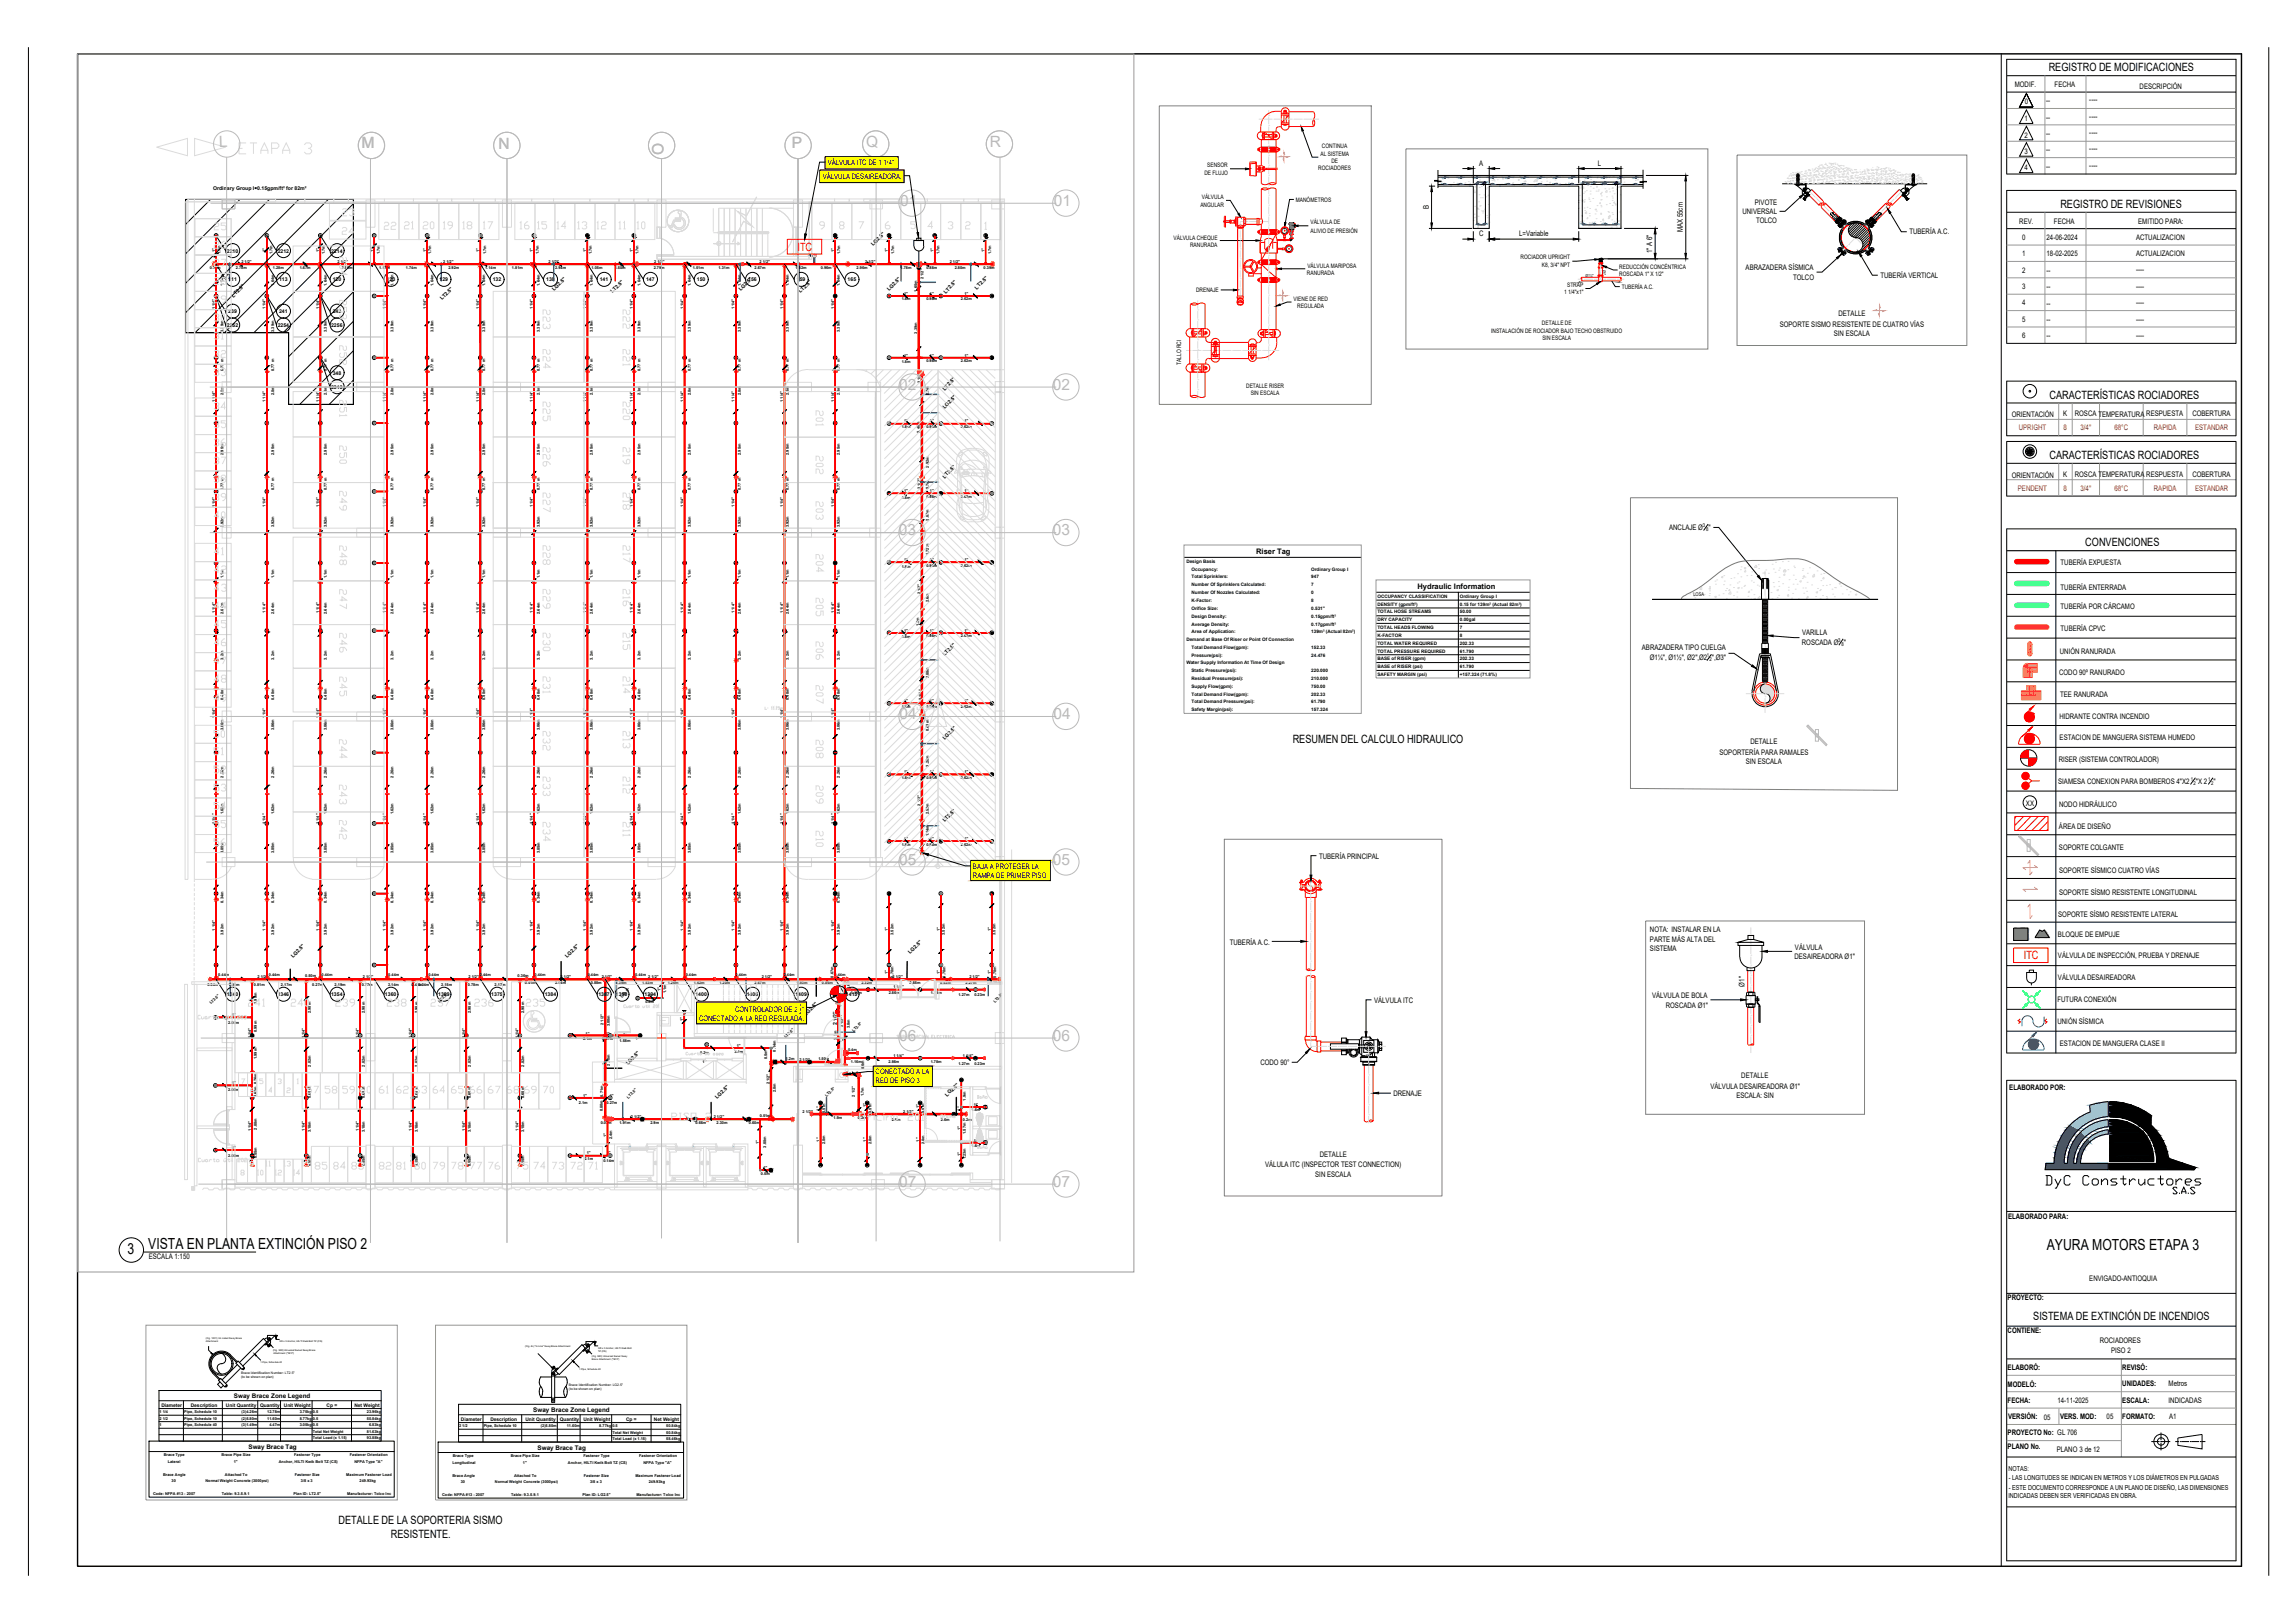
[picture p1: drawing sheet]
<svg xmlns="http://www.w3.org/2000/svg" width="841mm" height="594mm" viewBox="0 0 841 594" stroke-linecap="round" stroke-linejoin="round" font-family="sans-serif">
<defs><g id="words">
<text font-size="8.4" x="748.2" y="436.4">DyC Constructores</text>
<text font-size="7.5" fill="#dbdbdb" x="86.4" y="57.5">ETAPA 3</text>
<g font-size="6.2" fill="#dbdbdb">
<text x="124.2" y="80.4">23</text>
<text x="77.3" y="118.9">30</text>
<text x="77.3" y="125.6">31</text>
<text x="77.3" y="132.3">32</text>
<text x="77.3" y="139">33</text>
<text x="77.3" y="151.3">34</text>
<text x="77.3" y="158">35</text>
<text x="77.3" y="164.7">36</text>
<text x="77.3" y="251.2">48</text>
<text x="77.3" y="258.2">49</text>
<text x="77.3" y="304.4">55</text>
<text x="77.3" y="311.1">56</text>
<text x="244.8" y="411.7">PISO 2</text>
<text x="314" y="411.7">Oficina 201</text>
</g>
<g font-size="5.7" fill="#bababa">
<text x="80.4" y="53.8" transform="rotate(-2 80.4 53.8)">L</text>
<text x="317.4" y="53.7">Q</text>
<text x="362.7" y="53.7">R</text>
<text x="132.5" y="54.3">M</text>
<text x="182.7" y="54.6">N</text>
<text x="243.1" y="56.6" transform="rotate(-90 243.1 56.6)">O</text>
<text x="290.2" y="54.3">P</text>
<text x="329.8" y="75.4">01</text>
<text x="386.2" y="75.4">01</text>
<text x="329.5" y="142.7">02</text>
<text x="385.9" y="142.7">02</text>
<text x="329.4" y="196.1">03</text>
<text x="385.9" y="196.1">03</text>
<text x="329.7" y="263.4">04</text>
<text x="386.1" y="263.4">04</text>
<text x="329.5" y="316.7">05</text>
<text x="385.9" y="316.7">05</text>
<text x="329.5" y="381.2">06</text>
<text x="385.9" y="381.2">06</text>
<text x="329.5" y="434.7">07</text>
<text x="385.9" y="434.7">07</text>
</g>
<g font-size="5.7" fill="#dbdbdb">
<text x="77.3" y="85.4">25</text>
<text x="124.2" y="87.1">24</text>
<text x="153.8" y="85">20</text>
<text x="175.7" y="85">17</text>
<text x="189.1" y="85">16</text>
<text x="195.8" y="85">15</text>
<text x="210.3" y="85">13</text>
<text x="232.1" y="85">10</text>
<text x="77.3" y="92.1">26</text>
<text x="77.3" y="98.8">27</text>
<text x="77.3" y="105.5">28</text>
<text x="127.7" y="102.3" transform="rotate(-90 127.7 102.3)">254</text>
<text x="77.3" y="112.2">29</text>
<text x="127.7" y="118.2" transform="rotate(-90 127.7 118.2)">253</text>
<text x="202.5" y="121.7" transform="rotate(-90 202.5 121.7)">223</text>
<text x="231.8" y="121.4" transform="rotate(-90 231.8 121.4)">222</text>
<text x="127.7" y="134.8" transform="rotate(-90 127.7 134.8)">252</text>
<text x="202.5" y="136.2" transform="rotate(-90 202.5 136.2)">224</text>
<text x="231.8" y="135.1" transform="rotate(-90 231.8 135.1)">221</text>
<text x="127.7" y="153.8" transform="rotate(-90 127.7 153.8)">251</text>
<text x="231.8" y="154.9" transform="rotate(-90 231.8 154.9)">220</text>
<text x="77.3" y="171.1">37</text>
<text x="202.5" y="171.8" transform="rotate(-90 202.5 171.8)">226</text>
<text x="231.8" y="171.1" transform="rotate(-90 231.8 171.1)">219</text>
<text x="77.3" y="177.8">38</text>
<text x="77.3" y="184.5">39</text>
<text x="77.3" y="191.2">40</text>
<text x="202.5" y="188.7" transform="rotate(-90 202.5 188.7)">227</text>
<text x="231.8" y="187.7" transform="rotate(-90 231.8 187.7)">218</text>
<text x="77.3" y="204.3">41</text>
<text x="231.8" y="207.1" transform="rotate(-90 231.8 207.1)">217</text>
<text x="77.3" y="211">42</text>
<text x="77.3" y="217.7">43</text>
<text x="77.3" y="224.4">44</text>
<text x="202.5" y="224" transform="rotate(-90 202.5 224)">229</text>
<text x="231.8" y="223" transform="rotate(-90 231.8 223)">216</text>
<text x="77.3" y="231.1">45</text>
<text x="77.3" y="237.8">46</text>
<text x="202.5" y="239.5" transform="rotate(-90 202.5 239.5)">230</text>
<text x="231.8" y="239.2" transform="rotate(-90 231.8 239.2)">215</text>
<text x="77.3" y="244.5">47</text>
<text x="202.5" y="255.1" transform="rotate(-90 202.5 255.1)">231</text>
<text x="231.8" y="255.1" transform="rotate(-90 231.8 255.1)">214</text>
<text x="77.3" y="271.3">50</text>
<text x="202.5" y="275.9" transform="rotate(-90 202.5 275.9)">232</text>
<text x="231.8" y="275.2" transform="rotate(-90 231.8 275.2)">213</text>
<text x="77.3" y="277.6">51</text>
<text x="77.3" y="284.3">52</text>
<text x="77.3" y="291">53</text>
<text x="202.5" y="292.5" transform="rotate(-90 202.5 292.5)">233</text>
<text x="231.8" y="291.7" transform="rotate(-90 231.8 291.7)">212</text>
<text x="77.3" y="297.7">54</text>
<text x="202.5" y="309.4" transform="rotate(-90 202.5 309.4)">234</text>
<text x="231.8" y="307.6" transform="rotate(-90 231.8 307.6)">211</text>
<text x="90" y="369.7">241</text>
<text x="105.5" y="369.7">240</text>
<text x="121.7" y="369.7">239</text>
<text x="140.8" y="369.7">238</text>
<text x="156.6" y="369.7">237</text>
<text x="172.9" y="369.7">236</text>
<text x="191.6" y="369.7">235</text>
<text x="111.1" y="401.5">57</text>
<text x="124.5" y="401.5">59</text>
<text x="130.9" y="401.5">60</text>
<text x="143.9" y="401.5">62</text>
<text x="150.6" y="401.5">63</text>
<text x="164" y="401.5">65</text>
<text x="171.1" y="401.5">66</text>
<text x="184.5" y="401.5">68</text>
<text x="190.9" y="401.5">69</text>
<text x="114.3" y="429.3">85</text>
<text x="127.7" y="429.3">83</text>
<text x="150.6" y="429.3">80</text>
<text x="164" y="429.3">78</text>
<text x="171.1" y="429.3">77</text>
<text x="188" y="429.3">75</text>
<text x="207.8" y="429.3">72</text>
<text x="214.5" y="429.3">71</text>
</g>
<g font-size="5.6">
<text x="46.8" y="459.4">3</text>
<text x="54.3" y="457.4">VISTA EN PLANTA EXTINCIÓN PISO 2</text>
<text x="750.1" y="457.7">AYURA MOTORS ETAPA 3</text>
</g>
<text font-size="5.3" fill="#dbdbdb" x="93.1" y="431.8">10</text>
<text font-size="4.9" fill="#dbdbdb" x="109.4" y="428.3">15</text>
<g font-size="4.2">
<text x="750.8" y="26.2">REGISTRO DE MODIFICACIONES</text>
<text x="755" y="76.2">REGISTRO DE REVISIONES</text>
<text x="751" y="146.1">CARACTERÍSTICAS ROCIADORES</text>
<text x="751" y="168.2">CARACTERÍSTICAS ROCIADORES</text>
<text x="764.2" y="200.1">CONVENCIONES</text>
<text x="473.7" y="272.3">RESUMEN DEL CALCULO HIDRAULICO</text>
<text x="745.1" y="483.4">SISTEMA DE EXTINCIÓN DE INCENDIOS</text>
<text x="124" y="558.4">DETALLE DE LA SOPORTERIA SISMO</text>
<text x="143.2" y="563.4">RESISTENTE.</text>
</g>
<g font-size="4.2" fill="#f00">
<text x="292.3" y="91.8">ITC</text>
<text x="741.6" y="351.3">ITC</text>
</g>
<g font-size="2.8">
<text x="738.3" y="32">MODIF.</text>
<text x="752.9" y="32">FECHA</text>
<text x="784.1" y="32.5">DESCRIPCIÓN</text>
<text x="742.1" y="38.3">0</text>
<text x="749.8" y="37.8">--</text>
<text x="765.6" y="37.5">----</text>
<text x="741.9" y="44.4">1</text>
<text x="749.8" y="43.8">--</text>
<text x="765.6" y="43.5">----</text>
<text x="741.9" y="50.4">2</text>
<text x="749.8" y="49.8">--</text>
<text x="765.6" y="49.5">----</text>
<text x="741.9" y="56.4">3</text>
<text x="749.8" y="55.8">--</text>
<text x="765.6" y="55.5">----</text>
<text x="301.5" y="65.6">VÁLVULA DESAIREADORA.</text>
<text x="303.3" y="60.6">VÁLVULA ITC DE 1 1/4&quot;.</text>
<text x="542.1" y="60.8">A</text>
<text x="585.6" y="60.8">L</text>
<text x="741.9" y="62.4">4</text>
<text x="749.8" y="61.8">--</text>
<text x="765.6" y="61.5">----</text>
<text x="523.6" y="76.7" transform="rotate(-90 523.6 76.7)">B</text>
<text x="643.1" y="75">PIVOTE</text>
<text x="638.6" y="78.4">UNIVERSAL</text>
<text x="643.5" y="81.7">TOLCO</text>
<text x="740" y="81.9">REV.</text>
<text x="752.7" y="82">FECHA</text>
<text x="783.6" y="82">EMITIDO PARA:</text>
<text x="542" y="86.5">C</text>
<text x="556.7" y="86.5">L=Variable</text>
<text x="616.7" y="85.1" transform="rotate(-90 616.7 85.1)">MAX 55cm</text>
<text x="699.7" y="85.8">TUBERÍA A.C.</text>
<text x="741" y="87.8">0</text>
<text x="750" y="87.9">24-06-2024</text>
<text x="782.8" y="87.8">ACTUALIZACION</text>
<text x="605.5" y="92.7" transform="rotate(-90 605.5 92.7)">1&quot; A 6&quot;</text>
<text x="741" y="93.8">1</text>
<text x="750" y="93.9">18-02-2025</text>
<text x="782.8" y="93.8">ACTUALIZACION</text>
<text x="639.7" y="99">ABRAZADERA SÍSMICA</text>
<text x="689.1" y="101.8">TUBERÍA VERTICAL</text>
<text x="741" y="99.8">2</text>
<text x="750" y="99.9">--</text>
<text x="782.8" y="99.8">----</text>
<text x="657.1" y="102.5">TOLCO</text>
<text x="741" y="105.8">3</text>
<text x="750" y="105.9">--</text>
<text x="782.8" y="105.8">----</text>
<text x="741" y="111.8">4</text>
<text x="750" y="111.9">--</text>
<text x="782.8" y="111.8">----</text>
<text x="652.2" y="119.7">SOPORTE SISMO RESISTENTE DE CUATRO VÍAS</text>
<text x="673.7" y="115.8">DETALLE</text>
<text x="741" y="117.8">5</text>
<text x="750" y="117.9">--</text>
<text x="782.8" y="117.8">----</text>
<text x="672" y="123.1">SIN ESCALA</text>
<text x="741" y="123.9">6</text>
<text x="750" y="123.9">--</text>
<text x="782.8" y="123.8">----</text>
<text x="737.2" y="152.9">ORIENTACIÓN</text>
<text x="756.1" y="152.5">K</text>
<text x="760.3" y="152.5">ROSCA TEMPERATURA</text>
<text x="786.5" y="152.5">RESPUESTA</text>
<text x="803.4" y="152.5">COBERTURA</text>
<text x="737.2" y="175">ORIENTACIÓN</text>
<text x="756.1" y="174.6">K</text>
<text x="760.3" y="174.7">ROSCA TEMPERATURA</text>
<text x="786.5" y="174.7">RESPUESTA</text>
<text x="803.4" y="174.7">COBERTURA</text>
<text x="611.7" y="194.1">ANCLAJE Ø</text>
<text x="626.1" y="194.1">&quot;</text>
<text x="460.3" y="202.8">Riser Tag</text>
<text x="755.1" y="206.9">TUBERÍA EXPUESTA</text>
<text x="519.4" y="215.6">Hydraulic Information</text>
<text x="755.1" y="216">TUBERÍA ENTERRADA</text>
<text x="755.1" y="222.9">TUBERÍA POR CÁRCAMO</text>
<text x="660.4" y="232.4">VARILLA</text>
<text x="755.1" y="230.9">TUBERÍA CPVC</text>
<text x="601.7" y="238.1">ABRAZADERA TIPO CUELGA</text>
<text x="660.3" y="236.2">ROSCADA Ø</text>
<text x="675.7" y="236.2">&quot;</text>
<text x="754.9" y="239.7">UNIÓN RANURADA</text>
<text x="604.5" y="241.8">Ø1¼&quot;, Ø1½&quot;, Ø2&quot;,Ø2 &quot;,Ø3&quot;</text>
<text x="754.6" y="247.3">CODO 90º RANURADO</text>
<text x="754.9" y="255.2">TEE RANURADA</text>
<text x="754.7" y="263.3">HIDRANTE CONTRA INCENDIO</text>
<text x="641.4" y="272.6">DETALLE</text>
<text x="754.8" y="271.2">ESTACION DE MANGUERA SISTEMA HUMEDO</text>
<text x="630.1" y="276.4">SOPORTERÍA PARA RAMALES</text>
<text x="639.8" y="279.7">SIN ESCALA</text>
<text x="754.4" y="279.2">RISER (SISTEMA CONTROLADOR)</text>
<text x="754.3" y="287.1">SIAMESA CONEXION PARA BOMBEROS 4&quot;X2</text>
<text x="804.7" y="287.1">&quot;X 2</text>
<text x="811.1" y="287.1">&quot;</text>
<text x="742.4" y="295.1">XX</text>
<text x="754.6" y="295.7">NODO HIDRÁULICO</text>
<text x="754.5" y="303.7">ÁREA DE DISEÑO</text>
<text x="754.5" y="311.2">SOPORTE COLGANTE</text>
<text x="483.4" y="314.7">TUBERÍA PRINCIPAL</text>
<text x="356.5" y="318.2">BAJA A PROTEGER LA</text>
<text x="356.5" y="321.5">RAMPA DE PRIMER PISO.</text>
<text x="754.6" y="319.7">SOPORTE SÍSMICO CUATRO VÍAS</text>
<text x="754.6" y="327.7">SOPORTE SÍSMO RESISTENTE LONGITUDINAL</text>
<text x="754.3" y="335.8">SOPORTE SÍSMO RESISTENTE LATERAL</text>
<text x="604.6" y="341.3">NOTA: INSTALAR EN LA</text>
<text x="450.7" y="346">TUBERÍA A.C.</text>
<text x="604.6" y="345.1">PARTE MÁS ALTA DEL</text>
<text x="657.8" y="347.9">VÁLVULA</text>
<text x="754.2" y="343.2">BLOQUE DE EMPUJE</text>
<text x="604.6" y="348.5">SISTEMA</text>
<text x="657.6" y="351.3">DESAIREADORA Ø1&quot;</text>
<text x="754.2" y="350.9">VÁLVULA DE INSPECCIÓN, PRUEBA Y DRENAJE</text>
<text x="754.2" y="358.9">VÁLVULA DESAIREADORA</text>
<text x="605.4" y="365.7">VÁLVULA DE BOLA</text>
<text x="639.3" y="361.3" transform="rotate(-90 639.3 361.3)">Ø1&quot;</text>
<text x="269.4" y="370.6">CONTROLADOR DE 2</text>
<text x="293.8" y="370.6">''</text>
<text x="503.6" y="367.4">VÁLVULA ITC</text>
<text x="610.5" y="369.1">ROSCADA Ø1&quot;</text>
<text x="754" y="366.9">FUTURA CONEXIÓN</text>
<text x="256.2" y="373.9">CONECTADO A LA RED REGULADA.</text>
<text x="754" y="374.9">UNIÓN SÍSMICA</text>
<text x="754.9" y="383.2">ESTACION DE MANGUERA CLASE II</text>
<text x="320.9" y="393.5">CONECTADO A LA</text>
<text x="461.9" y="390">CODO 90°</text>
<text x="638.1" y="394.9">DETALLE</text>
<text x="320.9" y="396.8">RED DE PISO 3.</text>
<text x="510.6" y="401.3">DRENAJE</text>
<text x="626.8" y="398.7">VÁLVULA DESAIREADORA Ø1&quot;</text>
<text x="736.3" y="399.3">ELABORADO POR:</text>
<text x="636.3" y="402.1">ESCALA: SIN</text>
<text x="483.6" y="423.7">DETALLE</text>
<text x="463.6" y="427.5">VÁLULA ITC (INSPECTOR TEST CONNECTION)</text>
<text x="482" y="430.9">SIN ESCALA</text>
<text x="735.9" y="446.5">ELABORADO PARA:</text>
<text x="54.5" y="461.3">ESCALA 1:150</text>
<text x="765.6" y="469.1">ENVIGADO-ANTIOQUIA</text>
<text x="735.7" y="476.2">PROYECTO:</text>
<text x="735.7" y="488.2">CONTIENE:</text>
<text x="769.5" y="491.9">ROCIADORES</text>
<text x="773.7" y="495.5">PISO 2</text>
<text x="735.7" y="501.9">ELABORÓ:</text>
<text x="777.7" y="501.9">REVISÓ:</text>
<text x="735.7" y="507.9">MODELÓ:</text>
<text x="777.7" y="507.7">UNIDADES:</text>
<text x="794.7" y="507.6">Metros</text>
<text x="735.7" y="513.7">FECHA:</text>
<text x="754" y="513.8">14-11-2025</text>
<text x="777.7" y="513.7">ESCALA:</text>
<text x="794.7" y="513.7">INDICADAS</text>
<text x="735.9" y="519.9">VERSIÓN:</text>
<text x="748.9" y="520">05</text>
<text x="754.9" y="519.7">VERS. MOD:</text>
<text x="772" y="519.8">05</text>
<text x="777.7" y="519.7">FORMATO:</text>
<text x="794.9" y="519.7">A1</text>
<text x="735.7" y="525.7">PROYECTO No: GL 706</text>
<text x="735.7" y="530.6">PLANO No.</text>
<text x="753.7" y="531.7">PLANO 3 de 12</text>
</g>
<g font-size="2.8" fill="#991b1e">
<text x="739.8" y="157.6">UPRIGHT</text>
<text x="756.2" y="157.6">8</text>
<text x="762.4" y="157.6">3/4''</text>
<text x="774.9" y="157.6">68°C</text>
<text x="789.3" y="157.6">RAPIDA</text>
<text x="804.4" y="157.6">ESTANDAR</text>
<text x="739.5" y="179.8">PENDENT</text>
<text x="756.2" y="179.7">8</text>
<text x="762.4" y="179.7">3/4''</text>
<text x="774.9" y="179.7">68°C</text>
<text x="789.3" y="179.7">RAPIDA</text>
<text x="804.4" y="179.7">ESTANDAR</text>
</g>
<g font-size="2.5">
<text x="736.1" y="538.8">NOTAS:</text>
<text x="736.2" y="542.2">- LAS LONGITUDES SE INDICAN EN METROS Y LOS DIÁMETROS EN PULGADAS</text>
<text x="736.2" y="545.6">- ESTE DOCUMENTO CORRESPONDE A UN PLANO DE DISEÑO, LAS DIMENSIONES</text>
<text x="736" y="548.6">INDICADAS DEBEN SER VERIFICADAS EN OBRA.</text>
</g>
<g font-size="2.3">
<text x="85.8" y="512">Sway Brace Zone Legend</text>
<text x="195.4" y="517.1">Sway Brace Zone Legend</text>
<text x="91.1" y="530.6">Sway Brace Tag</text>
<text x="197" y="531">Sway Brace Tag</text>
</g>
<g font-size="2.2">
<text x="483.9" y="57">AL SISTEMA</text>
<text x="484.4" y="54.3">CONTINUA</text>
<text x="487.9" y="59.7">DE</text>
<text x="441.4" y="64">DE FLUJO</text>
<text x="442.4" y="61.3">SENSOR</text>
<text x="483.1" y="62.4">ROCIADORES</text>
<text x="439.9" y="75.7">ANGULAR</text>
<text x="440.4" y="73">VÁLVULA</text>
<text x="474.8" y="74">MANÓMETROS</text>
<text x="480.2" y="82.2">VÁLVULA DE</text>
<text x="430" y="87.8">VÁLVULA CHEQUE</text>
<text x="480.2" y="85.2">ALIVIO DE PRESIÓN</text>
<text x="436.1" y="90.4">RANURADA</text>
<text x="557.2" y="95">ROCIADOR UPRIGHT</text>
<text x="478.9" y="100.8">RANURADA</text>
<text x="479.1" y="98.1">VÁLVULA MARIPOSA</text>
<text x="565.1" y="97.7">K8, 3/4&quot; NPT</text>
<text x="593.4" y="98.5">REDUCCIÓN CONCÉNTRICA</text>
<text x="593.4" y="101.2">ROSCADA 1&quot; X 1/2&quot;</text>
<text x="438.3" y="107.1">DRENAJE</text>
<text x="573.1" y="107.8">1 1/4&quot;x1&quot;</text>
<text x="574.3" y="105.1">STRAP</text>
<text x="594.3" y="106">TUBERÍA A.C.</text>
<text x="474.1" y="110.1">VIENE DE RED</text>
<text x="475.4" y="112.8">REGULADA</text>
<text x="565.1" y="118.9">DETALLE DE</text>
<text x="546.4" y="121.9">INSTALACIÓN DE ROCIADOR BAJO TECHO OBSTRUIDO</text>
<text x="565.2" y="124.6">SIN ESCALA</text>
<text x="432.8" y="133.7" transform="rotate(-90 432.8 133.7)">TALLO RCI</text>
<text x="456.7" y="142">DETALLE RISER</text>
<text x="458.3" y="144.7">SIN ESCALA</text>
</g>
<g font-size="2">
<text x="624" y="193.2">3</text>
<text x="625.2" y="194.6">8</text>
<text x="673.6" y="235.1">3</text>
<text x="674.8" y="236.6">8</text>
<text x="625.5" y="240.8">1</text>
<text x="626.5" y="242.2">2</text>
<text x="802.8" y="286.1">1</text>
<text x="803.8" y="287.5">2</text>
<text x="809.2" y="286.1">1</text>
<text x="810.3" y="287.5">2</text>
<text x="293" y="371.2">2</text>
<text x="293" y="369.3">1</text>
</g>
<g font-size="1.9">
<text x="78.1" y="69.7">Ordinary Group I￭0.15gpm/ft² for 82m²</text>
<text x="83.1" y="92.5">2210</text>
<text x="101.8" y="92.5">2212</text>
<text x="121.3" y="92.5">2214</text>
<text x="320" y="90.2" transform="rotate(-45 320 90.2)">LG2.5&quot;</text>
<text x="83.7" y="103">111</text>
<text x="102.3" y="103">113</text>
<text x="121.9" y="103">120</text>
<text x="141.7" y="103">123</text>
<text x="161.1" y="103">129</text>
<text x="180.6" y="103">132</text>
<text x="200.1" y="103">138</text>
<text x="203.1" y="106.7" transform="rotate(-45 203.1 106.7)">LG2.5&quot;</text>
<text x="219.8" y="103">141</text>
<text x="224.5" y="107.4" transform="rotate(-45 224.5 107.4)">LT2.5&quot;</text>
<text x="236.8" y="103">147</text>
<text x="255.4" y="103">150</text>
<text x="271.5" y="106.7" transform="rotate(-45 271.5 106.7)">LG2.5&quot;</text>
<text x="274.2" y="103">156</text>
<text x="292" y="103">159</text>
<text x="293.4" y="107.4" transform="rotate(-45 293.4 107.4)">LT2.5&quot;</text>
<text x="310.6" y="103">165</text>
<text x="325.8" y="106.7" transform="rotate(-45 325.8 106.7)">LG2.5&quot;</text>
<text x="346.6" y="107.7" transform="rotate(-46 346.6 107.7)">LT2.5&quot;</text>
<text x="358" y="106.1" transform="rotate(-45 358 106.1)">LT2.5&quot;</text>
<text x="85.6" y="109" transform="rotate(-44 85.6 109)">LT2.5&quot;</text>
<text x="162" y="109.9" transform="rotate(-46 162 109.9)">LT2.5&quot;</text>
<text x="83.1" y="119.8">2252</text>
<text x="83.7" y="114.6">239</text>
<text x="101.8" y="119.8">2254</text>
<text x="102.3" y="114.6">241</text>
<text x="121.3" y="119.8">2256</text>
<text x="121.9" y="114.6">243</text>
<text x="121.9" y="137.2">348</text>
<text x="121.3" y="142.4">2313</text>
<text x="346.2" y="143.2" transform="rotate(-46 346.2 143.2)">LT2.5&quot;</text>
<text x="346.2" y="149.9" transform="rotate(-45 346.2 149.9)">LG2.5&quot;</text>
<text x="346.2" y="175.3" transform="rotate(-45 346.2 175.3)">LT2.5&quot;</text>
<text x="620.6" y="218.1">LOSA</text>
<text x="346.2" y="240.4" transform="rotate(-45 346.2 240.4)">LT2.5&quot;</text>
<text x="346.2" y="271" transform="rotate(-45 346.2 271)">LG2.5&quot;</text>
<text x="346.2" y="301.1" transform="rotate(-45 346.2 301.1)">LT2.5&quot;</text>
<text x="107.4" y="350.9" transform="rotate(-45 107.4 350.9)">LG2.5&quot;</text>
<text x="207.9" y="350.9" transform="rotate(-45 207.9 350.9)">LG2.5&quot;</text>
<text x="333.6" y="349.4" transform="rotate(-45 333.6 349.4)">LG2.5&quot;</text>
<text x="83.1" y="364.9">1340</text>
<text x="101.8" y="364.9">1346</text>
<text x="121.3" y="364.9">1354</text>
<text x="141.1" y="364.9">1360</text>
<text x="160.6" y="364.9">1369</text>
<text x="180" y="364.9">1375</text>
<text x="199.6" y="364.9">1384</text>
<text x="219.3" y="364.9">1387</text>
<text x="225.7" y="364.9">1390</text>
<text x="236.2" y="364.9">1394</text>
<text x="254.9" y="364.9">1400</text>
<text x="273.6" y="364.9">1406</text>
<text x="291.5" y="364.9">1409</text>
<text x="310" y="364.9">1415</text>
<text x="295.4" y="372" transform="rotate(-45 295.4 372)">LG2.5&quot;</text>
<text x="306.6" y="375.6" transform="rotate(-90 306.6 375.6)">2 1/2&quot;</text>
<text x="230.2" y="390.1" transform="rotate(-45 230.2 390.1)">LG2.5&quot;</text>
<text x="347.1" y="401.7" transform="rotate(-45 347.1 401.7)">LG2.5&quot;</text>
<text x="262.9" y="402.5" transform="rotate(-45 262.9 402.5)">LG2.5&quot;</text>
</g>
<g font-size="1.8">
<text x="59.1" y="515.4">Diameter</text>
<text x="69.9" y="515.4">Description</text>
<text x="82.8" y="515.4">Unit Quantity</text>
<text x="95.3" y="515.4">Quantity</text>
<text x="104" y="515.4">Unit Weight</text>
<text x="119.7" y="515.4">Cp =</text>
<text x="129.9" y="515.4">Net Weight</text>
<text x="168.9" y="520.5">Diameter</text>
<text x="179.7" y="520.5">Description</text>
<text x="192.6" y="520.5">Unit Quantity</text>
<text x="205.1" y="520.5">Quantity</text>
<text x="213.8" y="520.5">Unit Weight</text>
<text x="229.5" y="520.5">Cp =</text>
<text x="239.6" y="520.5">Net Weight</text>
</g>
<g font-size="1.7">
<text x="434.7" y="206.2">Design Basis</text>
<text x="436.6" y="209">Occupancy:</text>
<text x="480.5" y="209">Ordinary Group I</text>
<text x="436.6" y="211.9">Total Sprinklers:</text>
<text x="436.6" y="214.8">Number Of Sprinklers Calculated:</text>
<text x="480.5" y="211.9">947</text>
<text x="480.5" y="214.8">7</text>
<text x="436.6" y="217.6">Number Of Nozzles Calculated:</text>
<text x="436.6" y="220.5">K-Factor:</text>
<text x="480.5" y="217.6">0</text>
<text x="480.5" y="220.5">8</text>
<text x="504.8" y="219">OCCUPANCY CLASSIFICATION</text>
<text x="504.8" y="221.8">DENSITY (gpm/ft²)</text>
<text x="535" y="219">Ordinary Group I</text>
<text x="535" y="221.8">0.15 for 139m² (Actual 82m²)</text>
<text x="436.6" y="223.4">Orifice Size:</text>
<text x="436.6" y="226.2">Design Density:</text>
<text x="480.5" y="223.4">0.531&quot;</text>
<text x="480.5" y="226.2">0.15gpm/ft²</text>
<text x="504.8" y="224.7">TOTAL HOSE STREAMS</text>
<text x="504.8" y="227.5">DRY CAPACITY</text>
<text x="535" y="224.7">50.00</text>
<text x="535" y="227.5">0.00gal</text>
<text x="436.6" y="229.1">Average Density:</text>
<text x="436.6" y="231.9">Area of Application:</text>
<text x="480.5" y="229.1">0.17gpm/ft²</text>
<text x="480.5" y="231.9">139m² (Actual 82m²)</text>
<text x="504.8" y="230.4">TOTAL HEADS FLOWING</text>
<text x="504.8" y="233.3">K-FACTOR</text>
<text x="535" y="230.4">7</text>
<text x="535" y="233.3">8</text>
<text x="434.7" y="234.8">Demand at Base Of Riser or Point Of Connection</text>
<text x="436.6" y="237.6">Total Demand Flow(gpm):</text>
<text x="480.5" y="237.6">152.33</text>
<text x="504.8" y="236.2">TOTAL WATER REQUIRED</text>
<text x="504.8" y="239">TOTAL PRESSURE REQUIRED</text>
<text x="535" y="236.2">202.33</text>
<text x="535" y="239">61.790</text>
<text x="434.7" y="243.4">Water Supply Information At Time Of Design</text>
<text x="436.6" y="240.5">Pressure(psi):</text>
<text x="480.5" y="240.5">24.476</text>
<text x="504.8" y="241.8">BASE of RISER (gpm)</text>
<text x="504.8" y="244.7">BASE of RISER (psi)</text>
<text x="535" y="241.8">202.33</text>
<text x="535" y="244.7">61.790</text>
<text x="436.6" y="246.2">Static Pressure(psi):</text>
<text x="436.6" y="249.1">Residual Pressure(psi):</text>
<text x="436.6" y="251.9">Supply Flow(gpm):</text>
<text x="480.5" y="246.2">220.000</text>
<text x="480.5" y="249.1">210.000</text>
<text x="480.5" y="251.9">750.00</text>
<text x="504.8" y="247.5">SAFETY MARGIN (psi)</text>
<text x="535" y="247.5">+157.324 (71.8%)</text>
<text x="436.6" y="254.8">Total Demand Flow(gpm):</text>
<text x="436.6" y="257.6">Total Demand Pressure(psi):</text>
<text x="480.5" y="254.8">202.33</text>
<text x="480.5" y="257.6">61.790</text>
<text x="436.6" y="260.5">Safety Margin(psi):</text>
<text x="480.5" y="260.5">157.324</text>
</g>
<g font-size="1.5">
<text x="581.1" y="101.4">Ø1¼&quot;</text>
<text x="587.3" y="98.8" transform="rotate(90 587.3 98.8)">Ø1&quot;</text>
</g>
<g font-size="1.4">
<text x="78.8" y="92.3" transform="rotate(-90 78.8 92.3)">1&quot;</text>
<text x="80.8" y="93.1" transform="rotate(-90 80.8 93.1)">1.7m</text>
<text x="97.3" y="92.3" transform="rotate(-90 97.3 92.3)">1&quot;</text>
<text x="99.8" y="93.1" transform="rotate(-90 99.8 93.1)">1.7m</text>
<text x="117" y="92.3" transform="rotate(-90 117 92.3)">1&quot;</text>
<text x="119" y="93.1" transform="rotate(-90 119 93.1)">1.7m</text>
<text x="136.7" y="92.3" transform="rotate(-90 136.7 92.3)">1&quot;</text>
<text x="139.2" y="93.1" transform="rotate(-90 139.2 93.1)">1.7m</text>
<text x="156.1" y="92.3" transform="rotate(-90 156.1 92.3)">1&quot;</text>
<text x="158" y="93.1" transform="rotate(-90 158 93.1)">1.7m</text>
<text x="175.6" y="92.3" transform="rotate(-90 175.6 92.3)">1&quot;</text>
<text x="178.1" y="93.1" transform="rotate(-90 178.1 93.1)">1.7m</text>
<text x="195.3" y="92.3" transform="rotate(-90 195.3 92.3)">1&quot;</text>
<text x="197.4" y="93.1" transform="rotate(-90 197.4 93.1)">1.7m</text>
<text x="214.8" y="92.3" transform="rotate(-90 214.8 92.3)">1&quot;</text>
<text x="216.9" y="93.1" transform="rotate(-90 216.9 93.1)">1.7m</text>
<text x="231.9" y="92.3" transform="rotate(-90 231.9 92.3)">1&quot;</text>
<text x="234" y="93.1" transform="rotate(-90 234 93.1)">1.7m</text>
<text x="305.7" y="92.3" transform="rotate(-90 305.7 92.3)">1&quot;</text>
<text x="307.8" y="93.1" transform="rotate(-90 307.8 93.1)">1.7m</text>
<text x="325.4" y="92.3" transform="rotate(-90 325.4 92.3)">1&quot;</text>
<text x="327.7" y="93.1" transform="rotate(-90 327.7 93.1)">1.7m</text>
<text x="342.1" y="92.3" transform="rotate(-90 342.1 92.3)">1&quot;</text>
<text x="344.3" y="93.1" transform="rotate(-90 344.3 93.1)">1.7m</text>
<text x="360.8" y="92.3" transform="rotate(-90 360.8 92.3)">1&quot;</text>
<text x="363.2" y="93.1" transform="rotate(-90 363.2 93.1)">1.7m</text>
<text x="76.9" y="98.5">0.72m</text>
<text x="86.4" y="98.5">2.78m</text>
<text x="88.4" y="96.2">2 1/2&quot;</text>
<text x="100" y="98.5">1.28m</text>
<text x="109.8" y="98.5">1.67m</text>
<text x="123.7" y="96.2">2 1/2&quot;</text>
<text x="125.2" y="98.5">2.96m</text>
<text x="139" y="98.5">1.17m</text>
<text x="148.7" y="98.5">1.74m</text>
<text x="162.4" y="96.2">2 1/2&quot;</text>
<text x="164.3" y="98.5">2.92m</text>
<text x="177.8" y="98.5">1.14m</text>
<text x="187.6" y="98.5">1.81m</text>
<text x="201" y="96.2">2 1/2&quot;</text>
<text x="203.4" y="98.5">2.94m</text>
<text x="216.8" y="98.5">1.05m</text>
<text x="225.3" y="98.5">1.50m</text>
<text x="239.5" y="98.5">2.79m</text>
<text x="239.7" y="96.2">2 1/2&quot;</text>
<text x="253.9" y="98.5">1.51m</text>
<text x="263.3" y="98.5">1.31m</text>
<text x="276.5" y="98.5">2.67m</text>
<text x="278.3" y="96.2">2 1/2&quot;</text>
<text x="291.6" y="98.5">1.82m</text>
<text x="300.8" y="98.5">0.96m</text>
<text x="313.9" y="98.5">2.96m</text>
<text x="317.1" y="96.2">2 1/2&quot;</text>
<text x="330" y="98.5">1.78m</text>
<text x="339.5" y="98.5">0.88m</text>
<text x="348" y="96.2">2 1/2&quot;</text>
<text x="349.8" y="98.5">2.80m</text>
<text x="360.5" y="98.5">0.39m</text>
<text x="81.9" y="104.6" transform="rotate(-90 81.9 104.6)">1.64m</text>
<text x="100.5" y="104.6" transform="rotate(-90 100.5 104.6)">1.64m</text>
<text x="119.8" y="104.6" transform="rotate(-90 119.8 104.6)">1.64m</text>
<text x="144.2" y="104.6" transform="rotate(-90 144.2 104.6)">1.64m</text>
<text x="158.9" y="104.6" transform="rotate(-90 158.9 104.6)">1.64m</text>
<text x="177.8" y="104.6" transform="rotate(-90 177.8 104.6)">1.64m</text>
<text x="197.8" y="104.6" transform="rotate(-90 197.8 104.6)">1.64m</text>
<text x="217.3" y="104.6" transform="rotate(-90 217.3 104.6)">1.64m</text>
<text x="234.7" y="104.6" transform="rotate(-90 234.7 104.6)">1.64m</text>
<text x="253.1" y="104.6" transform="rotate(-90 253.1 104.6)">1.64m</text>
<text x="271.5" y="104.6" transform="rotate(-90 271.5 104.6)">1.64m</text>
<text x="289.1" y="104.6" transform="rotate(-90 289.1 104.6)">1.64m</text>
<text x="307.7" y="104.6" transform="rotate(-90 307.7 104.6)">1.64m</text>
<text x="336.1" y="106.8" transform="rotate(-90 336.1 106.8)">1.65m</text>
<text x="338.5" y="102.2" transform="rotate(-90 338.5 102.2)">2 1/2&quot;</text>
<text x="78.8" y="113.2" transform="rotate(-90 78.8 113.2)">1 1/4&quot;</text>
<text x="97.3" y="113.2" transform="rotate(-90 97.3 113.2)">1 1/4&quot;</text>
<text x="117" y="113.2" transform="rotate(-90 117 113.2)">1 1/4&quot;</text>
<text x="141.3" y="113.2" transform="rotate(-90 141.3 113.2)">1 1/4&quot;</text>
<text x="156.1" y="113.2" transform="rotate(-90 156.1 113.2)">1 1/4&quot;</text>
<text x="175.6" y="113.2" transform="rotate(-90 175.6 113.2)">1 1/4&quot;</text>
<text x="195.3" y="113.2" transform="rotate(-90 195.3 113.2)">1 1/4&quot;</text>
<text x="214.8" y="113.2" transform="rotate(-90 214.8 113.2)">1 1/4&quot;</text>
<text x="231.9" y="113.2" transform="rotate(-90 231.9 113.2)">1 1/4&quot;</text>
<text x="250.4" y="113.2" transform="rotate(-90 250.4 113.2)">1 1/4&quot;</text>
<text x="269.2" y="113.2" transform="rotate(-90 269.2 113.2)">1 1/4&quot;</text>
<text x="287" y="113.2" transform="rotate(-90 287 113.2)">1 1/4&quot;</text>
<text x="305.7" y="113.2" transform="rotate(-90 305.7 113.2)">1 1/4&quot;</text>
<text x="330.4" y="110">1.8m</text>
<text x="331.3" y="108">1&quot;</text>
<text x="339.5" y="110">0.98m</text>
<text x="340.8" y="108">1&quot;</text>
<text x="352.1" y="109.9">2.62m</text>
<text x="353.4" y="108">1&quot;</text>
<text x="81.9" y="121.5" transform="rotate(-90 81.9 121.5)">3.39m</text>
<text x="100.5" y="121.5" transform="rotate(-90 100.5 121.5)">3.39m</text>
<text x="119.8" y="121.5" transform="rotate(-90 119.8 121.5)">3.39m</text>
<text x="144.2" y="121.5" transform="rotate(-90 144.2 121.5)">3.39m</text>
<text x="158.9" y="121.5" transform="rotate(-90 158.9 121.5)">3.39m</text>
<text x="177.8" y="121.5" transform="rotate(-90 177.8 121.5)">3.39m</text>
<text x="197.8" y="121.5" transform="rotate(-90 197.8 121.5)">3.39m</text>
<text x="217.3" y="121.5" transform="rotate(-90 217.3 121.5)">3.39m</text>
<text x="234.7" y="121.5" transform="rotate(-90 234.7 121.5)">3.39m</text>
<text x="253.1" y="121.5" transform="rotate(-90 253.1 121.5)">3.39m</text>
<text x="271.5" y="121.5" transform="rotate(-90 271.5 121.5)">3.39m</text>
<text x="289.1" y="121.5" transform="rotate(-90 289.1 121.5)">3.39m</text>
<text x="307.7" y="121.5" transform="rotate(-90 307.7 121.5)">3.39m</text>
<text x="336.1" y="122.2" transform="rotate(-90 336.1 122.2)">3.39m</text>
<text x="331.3" y="130.6">1&quot;</text>
<text x="340.8" y="130.6">1&quot;</text>
<text x="353.4" y="130.6">1&quot;</text>
<text x="81.9" y="135.9" transform="rotate(-90 81.9 135.9)">0.77 m</text>
<text x="100.5" y="135.9" transform="rotate(-90 100.5 135.9)">0.77 m</text>
<text x="119.8" y="135.9" transform="rotate(-90 119.8 135.9)">0.77 m</text>
<text x="144.2" y="135.9" transform="rotate(-90 144.2 135.9)">0.77 m</text>
<text x="158.9" y="135.9" transform="rotate(-90 158.9 135.9)">0.77 m</text>
<text x="177.8" y="135.9" transform="rotate(-90 177.8 135.9)">0.77 m</text>
<text x="197.8" y="135.9" transform="rotate(-90 197.8 135.9)">0.77 m</text>
<text x="217.3" y="135.9" transform="rotate(-90 217.3 135.9)">0.77 m</text>
<text x="234.7" y="135.9" transform="rotate(-90 234.7 135.9)">0.77 m</text>
<text x="253.1" y="135.9" transform="rotate(-90 253.1 135.9)">0.77 m</text>
<text x="271.5" y="135.9" transform="rotate(-90 271.5 135.9)">0.77 m</text>
<text x="289.1" y="135.9" transform="rotate(-90 289.1 135.9)">0.77 m</text>
<text x="307.7" y="135.9" transform="rotate(-90 307.7 135.9)">0.77 m</text>
<text x="330.4" y="132.8">1.8m</text>
<text x="339.5" y="132.6">0.98m</text>
<text x="352.1" y="132.6">2.62m</text>
<text x="337.3" y="140.4" transform="rotate(-90 337.3 140.4)">2 1/2&quot;</text>
<text x="78.8" y="147.2" transform="rotate(-90 78.8 147.2)">1 1/4&quot;</text>
<text x="81.9" y="144.6" transform="rotate(-90 81.9 144.6)">2.8m</text>
<text x="97.3" y="147.2" transform="rotate(-90 97.3 147.2)">1 1/4&quot;</text>
<text x="100.5" y="144.6" transform="rotate(-90 100.5 144.6)">2.8m</text>
<text x="117" y="147.2" transform="rotate(-90 117 147.2)">1 1/4&quot;</text>
<text x="119.8" y="144.6" transform="rotate(-90 119.8 144.6)">2.8m</text>
<text x="141.3" y="147.2" transform="rotate(-90 141.3 147.2)">1 1/4&quot;</text>
<text x="144.2" y="144.6" transform="rotate(-90 144.2 144.6)">2.8m</text>
<text x="156.1" y="147.2" transform="rotate(-90 156.1 147.2)">1 1/4&quot;</text>
<text x="158.9" y="144.6" transform="rotate(-90 158.9 144.6)">2.8m</text>
<text x="175.6" y="147.2" transform="rotate(-90 175.6 147.2)">1 1/4&quot;</text>
<text x="177.8" y="144.6" transform="rotate(-90 177.8 144.6)">2.8m</text>
<text x="195.3" y="147.2" transform="rotate(-90 195.3 147.2)">1 1/4&quot;</text>
<text x="197.8" y="144.6" transform="rotate(-90 197.8 144.6)">2.8m</text>
<text x="214.8" y="147.2" transform="rotate(-90 214.8 147.2)">1 1/4&quot;</text>
<text x="217.3" y="144.6" transform="rotate(-90 217.3 144.6)">2.8m</text>
<text x="231.9" y="147.2" transform="rotate(-90 231.9 147.2)">1 1/4&quot;</text>
<text x="234.7" y="144.6" transform="rotate(-90 234.7 144.6)">2.8m</text>
<text x="250.4" y="147.2" transform="rotate(-90 250.4 147.2)">1 1/4&quot;</text>
<text x="253.1" y="144.6" transform="rotate(-90 253.1 144.6)">2.8m</text>
<text x="269.2" y="147.2" transform="rotate(-90 269.2 147.2)">1 1/4&quot;</text>
<text x="271.5" y="144.6" transform="rotate(-90 271.5 144.6)">2.8m</text>
<text x="287" y="147.2" transform="rotate(-90 287 147.2)">1 1/4&quot;</text>
<text x="289.1" y="144.6" transform="rotate(-90 289.1 144.6)">2.8m</text>
<text x="305.7" y="147.2" transform="rotate(-90 305.7 147.2)">1 1/4&quot;</text>
<text x="307.7" y="144.6" transform="rotate(-90 307.7 144.6)">2.8m</text>
<text x="340.4" y="144.7" transform="rotate(-90 340.4 144.7)">2.7m</text>
<text x="331.3" y="154.7">1&quot;</text>
<text x="340.8" y="154.7">1&quot;</text>
<text x="353.4" y="154.7">1&quot;</text>
<text x="330.4" y="156.8">1.8m</text>
<text x="337.1" y="158.5" transform="rotate(-90 337.1 158.5)">0.40m</text>
<text x="339.5" y="156.8">0.98m</text>
<text x="352.1" y="156.6">2.62m</text>
<text x="81.9" y="166.6" transform="rotate(-90 81.9 166.6)">2.95m</text>
<text x="100.5" y="166.6" transform="rotate(-90 100.5 166.6)">2.95m</text>
<text x="119.8" y="166.6" transform="rotate(-90 119.8 166.6)">2.95m</text>
<text x="144.2" y="166.6" transform="rotate(-90 144.2 166.6)">2.95m</text>
<text x="158.9" y="166.6" transform="rotate(-90 158.9 166.6)">2.95m</text>
<text x="177.8" y="166.6" transform="rotate(-90 177.8 166.6)">2.95m</text>
<text x="197.8" y="166.6" transform="rotate(-90 197.8 166.6)">2.95m</text>
<text x="217.3" y="166.6" transform="rotate(-90 217.3 166.6)">2.95m</text>
<text x="234.7" y="166.6" transform="rotate(-90 234.7 166.6)">2.95m</text>
<text x="253.1" y="166.6" transform="rotate(-90 253.1 166.6)">2.95m</text>
<text x="271.5" y="166.6" transform="rotate(-90 271.5 166.6)">2.95m</text>
<text x="289.1" y="166.6" transform="rotate(-90 289.1 166.6)">2.95m</text>
<text x="307.7" y="166.6" transform="rotate(-90 307.7 166.6)">2.95m</text>
<text x="340.4" y="171.3" transform="rotate(-90 340.4 171.3)">2.92m</text>
<text x="81.9" y="179.4" transform="rotate(-90 81.9 179.4)">0.77 m</text>
<text x="100.5" y="179.4" transform="rotate(-90 100.5 179.4)">0.77 m</text>
<text x="119.8" y="179.4" transform="rotate(-90 119.8 179.4)">0.77 m</text>
<text x="144.2" y="179.4" transform="rotate(-90 144.2 179.4)">0.77 m</text>
<text x="158.9" y="179.4" transform="rotate(-90 158.9 179.4)">0.77 m</text>
<text x="177.8" y="179.4" transform="rotate(-90 177.8 179.4)">0.77 m</text>
<text x="197.8" y="179.4" transform="rotate(-90 197.8 179.4)">0.77 m</text>
<text x="217.3" y="179.4" transform="rotate(-90 217.3 179.4)">0.77 m</text>
<text x="234.7" y="179.4" transform="rotate(-90 234.7 179.4)">0.77 m</text>
<text x="253.1" y="179.4" transform="rotate(-90 253.1 179.4)">0.77 m</text>
<text x="271.5" y="179.4" transform="rotate(-90 271.5 179.4)">0.77 m</text>
<text x="289.1" y="179.4" transform="rotate(-90 289.1 179.4)">0.77 m</text>
<text x="307.7" y="179.4" transform="rotate(-90 307.7 179.4)">0.77 m</text>
<text x="337.3" y="179.1" transform="rotate(-90 337.3 179.1)">2 1/2&quot;</text>
<text x="340.4" y="179.1" transform="rotate(-90 340.4 179.1)">0.7m</text>
<text x="78.8" y="185.8" transform="rotate(-90 78.8 185.8)">1 1/4&quot;</text>
<text x="97.3" y="185.8" transform="rotate(-90 97.3 185.8)">1 1/4&quot;</text>
<text x="117" y="185.8" transform="rotate(-90 117 185.8)">1 1/4&quot;</text>
<text x="141.3" y="185.8" transform="rotate(-90 141.3 185.8)">1 1/4&quot;</text>
<text x="156.1" y="185.8" transform="rotate(-90 156.1 185.8)">1 1/4&quot;</text>
<text x="175.6" y="185.8" transform="rotate(-90 175.6 185.8)">1 1/4&quot;</text>
<text x="195.3" y="185.8" transform="rotate(-90 195.3 185.8)">1 1/4&quot;</text>
<text x="214.8" y="185.8" transform="rotate(-90 214.8 185.8)">1 1/4&quot;</text>
<text x="231.9" y="185.8" transform="rotate(-90 231.9 185.8)">1 1/4&quot;</text>
<text x="250.4" y="185.8" transform="rotate(-90 250.4 185.8)">1 1/4&quot;</text>
<text x="269.2" y="185.8" transform="rotate(-90 269.2 185.8)">1 1/4&quot;</text>
<text x="287" y="185.8" transform="rotate(-90 287 185.8)">1 1/4&quot;</text>
<text x="305.7" y="185.8" transform="rotate(-90 305.7 185.8)">1 1/4&quot;</text>
<text x="330.4" y="182.7">1.8m</text>
<text x="331.3" y="180.3">1&quot;</text>
<text x="339.5" y="182.4">0.98m</text>
<text x="340.8" y="180.3">1&quot;</text>
<text x="352.1" y="182.3">2.62m</text>
<text x="353.4" y="180.3">1&quot;</text>
<text x="340.4" y="190.7" transform="rotate(-90 340.4 190.7)">2.07m</text>
<text x="81.9" y="193.1" transform="rotate(-90 81.9 193.1)">3.92m</text>
<text x="100.5" y="193.1" transform="rotate(-90 100.5 193.1)">3.92m</text>
<text x="119.8" y="193.1" transform="rotate(-90 119.8 193.1)">3.92m</text>
<text x="144.2" y="193.1" transform="rotate(-90 144.2 193.1)">3.92m</text>
<text x="158.9" y="193.1" transform="rotate(-90 158.9 193.1)">3.92m</text>
<text x="177.8" y="193.1" transform="rotate(-90 177.8 193.1)">3.92m</text>
<text x="197.8" y="193.1" transform="rotate(-90 197.8 193.1)">3.92m</text>
<text x="217.3" y="193.1" transform="rotate(-90 217.3 193.1)">3.92m</text>
<text x="234.7" y="193.1" transform="rotate(-90 234.7 193.1)">3.92m</text>
<text x="253.1" y="193.1" transform="rotate(-90 253.1 193.1)">3.92m</text>
<text x="271.5" y="193.1" transform="rotate(-90 271.5 193.1)">3.92m</text>
<text x="289.1" y="193.1" transform="rotate(-90 289.1 193.1)">3.92m</text>
<text x="307.7" y="193.1" transform="rotate(-90 307.7 193.1)">3.92m</text>
<text x="340.4" y="203.3" transform="rotate(-90 340.4 203.3)">1.72m</text>
<text x="330.4" y="208">1.8m</text>
<text x="331.3" y="205.6">1&quot;</text>
<text x="339.5" y="207.6">0.98m</text>
<text x="340.8" y="205.6">1&quot;</text>
<text x="352.1" y="207.8">2.62m</text>
<text x="353.4" y="205.6">1&quot;</text>
<text x="81.9" y="211.7" transform="rotate(-90 81.9 211.7)">1.1m</text>
<text x="100.5" y="211.7" transform="rotate(-90 100.5 211.7)">1.1m</text>
<text x="119.8" y="211.7" transform="rotate(-90 119.8 211.7)">1.1m</text>
<text x="144.2" y="211.7" transform="rotate(-90 144.2 211.7)">1.1m</text>
<text x="158.9" y="211.7" transform="rotate(-90 158.9 211.7)">1.1m</text>
<text x="177.8" y="211.7" transform="rotate(-90 177.8 211.7)">1.1m</text>
<text x="197.8" y="211.7" transform="rotate(-90 197.8 211.7)">1.1m</text>
<text x="217.3" y="211.7" transform="rotate(-90 217.3 211.7)">1.1m</text>
<text x="234.7" y="211.7" transform="rotate(-90 234.7 211.7)">1.1m</text>
<text x="253.1" y="211.7" transform="rotate(-90 253.1 211.7)">1.1m</text>
<text x="271.5" y="211.7" transform="rotate(-90 271.5 211.7)">1.1m</text>
<text x="289.1" y="211.7" transform="rotate(-90 289.1 211.7)">1.1m</text>
<text x="307.7" y="211.7" transform="rotate(-90 307.7 211.7)">1.1m</text>
<text x="337.3" y="217.7" transform="rotate(-90 337.3 217.7)">2 1/2&quot;</text>
<text x="340.4" y="220.5" transform="rotate(-90 340.4 220.5)">2.6m</text>
<text x="78.8" y="224.5" transform="rotate(-90 78.8 224.5)">1 1/4&quot;</text>
<text x="81.9" y="224.8" transform="rotate(-90 81.9 224.8)">2.64m</text>
<text x="97.3" y="224.5" transform="rotate(-90 97.3 224.5)">1 1/4&quot;</text>
<text x="100.5" y="224.8" transform="rotate(-90 100.5 224.8)">2.64m</text>
<text x="117" y="224.5" transform="rotate(-90 117 224.5)">1 1/4&quot;</text>
<text x="119.8" y="224.8" transform="rotate(-90 119.8 224.8)">2.64m</text>
<text x="141.3" y="224.5" transform="rotate(-90 141.3 224.5)">1 1/4&quot;</text>
<text x="144.2" y="224.8" transform="rotate(-90 144.2 224.8)">2.64m</text>
<text x="156.1" y="224.5" transform="rotate(-90 156.1 224.5)">1 1/4&quot;</text>
<text x="158.9" y="224.8" transform="rotate(-90 158.9 224.8)">2.64m</text>
<text x="175.6" y="224.5" transform="rotate(-90 175.6 224.5)">1 1/4&quot;</text>
<text x="177.8" y="224.8" transform="rotate(-90 177.8 224.8)">2.64m</text>
<text x="195.3" y="224.5" transform="rotate(-90 195.3 224.5)">1 1/4&quot;</text>
<text x="197.8" y="224.8" transform="rotate(-90 197.8 224.8)">2.64m</text>
<text x="214.8" y="224.5" transform="rotate(-90 214.8 224.5)">1 1/4&quot;</text>
<text x="217.3" y="224.8" transform="rotate(-90 217.3 224.8)">2.64m</text>
<text x="231.9" y="224.5" transform="rotate(-90 231.9 224.5)">1 1/4&quot;</text>
<text x="234.7" y="224.8" transform="rotate(-90 234.7 224.8)">2.64m</text>
<text x="250.4" y="224.5" transform="rotate(-90 250.4 224.5)">1 1/4&quot;</text>
<text x="253.1" y="224.8" transform="rotate(-90 253.1 224.8)">2.64m</text>
<text x="269.2" y="224.5" transform="rotate(-90 269.2 224.5)">1 1/4&quot;</text>
<text x="271.5" y="224.8" transform="rotate(-90 271.5 224.8)">2.64m</text>
<text x="287" y="224.5" transform="rotate(-90 287 224.5)">1 1/4&quot;</text>
<text x="289.1" y="224.8" transform="rotate(-90 289.1 224.8)">2.64m</text>
<text x="305.7" y="224.5" transform="rotate(-90 305.7 224.5)">1 1/4&quot;</text>
<text x="307.7" y="224.8" transform="rotate(-90 307.7 224.8)">2.64m</text>
<text x="330.4" y="233.8">1.8m</text>
<text x="331.3" y="231.4">1&quot;</text>
<text x="336.9" y="229.4" transform="rotate(-90 336.9 229.4)">1.3m</text>
<text x="339.5" y="233.5">0.98m</text>
<text x="340.8" y="231.4">1&quot;</text>
<text x="352.1" y="233.3">2.62m</text>
<text x="353.4" y="231.4">1&quot;</text>
<text x="81.9" y="241.6" transform="rotate(-90 81.9 241.6)">3.2m</text>
<text x="100.5" y="241.6" transform="rotate(-90 100.5 241.6)">3.2m</text>
<text x="119.8" y="241.6" transform="rotate(-90 119.8 241.6)">3.2m</text>
<text x="144.2" y="241.6" transform="rotate(-90 144.2 241.6)">3.2m</text>
<text x="158.9" y="241.6" transform="rotate(-90 158.9 241.6)">3.2m</text>
<text x="177.8" y="241.6" transform="rotate(-90 177.8 241.6)">3.2m</text>
<text x="197.8" y="241.6" transform="rotate(-90 197.8 241.6)">3.2m</text>
<text x="217.3" y="241.6" transform="rotate(-90 217.3 241.6)">3.2m</text>
<text x="234.7" y="241.6" transform="rotate(-90 234.7 241.6)">3.2m</text>
<text x="253.1" y="241.6" transform="rotate(-90 253.1 241.6)">3.2m</text>
<text x="271.5" y="241.6" transform="rotate(-90 271.5 241.6)">3.2m</text>
<text x="289.1" y="241.6" transform="rotate(-90 289.1 241.6)">3.2m</text>
<text x="307.7" y="241.6" transform="rotate(-90 307.7 241.6)">3.2m</text>
<text x="340.4" y="248.4" transform="rotate(-90 340.4 248.4)">3.88m</text>
<text x="81.9" y="256.3" transform="rotate(-90 81.9 256.3)">0.48m</text>
<text x="100.5" y="256.3" transform="rotate(-90 100.5 256.3)">0.48m</text>
<text x="119.8" y="256.3" transform="rotate(-90 119.8 256.3)">0.48m</text>
<text x="144.2" y="256.3" transform="rotate(-90 144.2 256.3)">0.48m</text>
<text x="158.9" y="256.3" transform="rotate(-90 158.9 256.3)">0.48m</text>
<text x="177.8" y="256.3" transform="rotate(-90 177.8 256.3)">0.48m</text>
<text x="197.8" y="256.3" transform="rotate(-90 197.8 256.3)">0.48m</text>
<text x="217.3" y="256.3" transform="rotate(-90 217.3 256.3)">0.48m</text>
<text x="234.7" y="256.3" transform="rotate(-90 234.7 256.3)">0.48m</text>
<text x="253.1" y="256.3" transform="rotate(-90 253.1 256.3)">0.48m</text>
<text x="271.5" y="256.3" transform="rotate(-90 271.5 256.3)">0.48m</text>
<text x="289.1" y="256.3" transform="rotate(-90 289.1 256.3)">0.48m</text>
<text x="307.7" y="256.3" transform="rotate(-90 307.7 256.3)">0.48m</text>
<text x="331.3" y="257.2">1&quot;</text>
<text x="337.8" y="256.4" transform="rotate(-90 337.8 256.4)">2 1/2&quot;</text>
<text x="340.8" y="257.2">1&quot;</text>
<text x="353.4" y="257.2">1&quot;</text>
<text x="78.8" y="263.1" transform="rotate(-90 78.8 263.1)">1 1/4&quot;</text>
<text x="97.3" y="263.1" transform="rotate(-90 97.3 263.1)">1 1/4&quot;</text>
<text x="117" y="263.1" transform="rotate(-90 117 263.1)">1 1/4&quot;</text>
<text x="141.3" y="263.1" transform="rotate(-90 141.3 263.1)">1 1/4&quot;</text>
<text x="156.1" y="263.1" transform="rotate(-90 156.1 263.1)">1 1/4&quot;</text>
<text x="175.6" y="263.1" transform="rotate(-90 175.6 263.1)">1 1/4&quot;</text>
<text x="195.3" y="263.1" transform="rotate(-90 195.3 263.1)">1 1/4&quot;</text>
<text x="214.8" y="263.1" transform="rotate(-90 214.8 263.1)">1 1/4&quot;</text>
<text x="231.9" y="263.1" transform="rotate(-90 231.9 263.1)">1 1/4&quot;</text>
<text x="250.4" y="263.1" transform="rotate(-90 250.4 263.1)">1 1/4&quot;</text>
<text x="269.2" y="263.1" transform="rotate(-90 269.2 263.1)">1 1/4&quot;</text>
<text x="287" y="263.1" transform="rotate(-90 287 263.1)">1 1/4&quot;</text>
<text x="305.7" y="263.1" transform="rotate(-90 305.7 263.1)">1 1/4&quot;</text>
<text x="330.4" y="259.5">1.8m</text>
<text x="339.5" y="259.3">0.98m</text>
<text x="352.1" y="259.3">2.62m</text>
<text x="81.9" y="267.5" transform="rotate(-90 81.9 267.5)">3.06m</text>
<text x="100.5" y="267.5" transform="rotate(-90 100.5 267.5)">3.06m</text>
<text x="119.8" y="267.5" transform="rotate(-90 119.8 267.5)">3.06m</text>
<text x="144.2" y="267.5" transform="rotate(-90 144.2 267.5)">3.06m</text>
<text x="158.9" y="267.5" transform="rotate(-90 158.9 267.5)">3.06m</text>
<text x="177.8" y="267.5" transform="rotate(-90 177.8 267.5)">3.06m</text>
<text x="197.8" y="267.5" transform="rotate(-90 197.8 267.5)">3.06m</text>
<text x="217.3" y="267.5" transform="rotate(-90 217.3 267.5)">3.06m</text>
<text x="234.7" y="267.5" transform="rotate(-90 234.7 267.5)">3.06m</text>
<text x="253.1" y="267.5" transform="rotate(-90 253.1 267.5)">3.06m</text>
<text x="271.5" y="267.5" transform="rotate(-90 271.5 267.5)">3.06m</text>
<text x="289.1" y="267.5" transform="rotate(-90 289.1 267.5)">3.06m</text>
<text x="307.7" y="267.5" transform="rotate(-90 307.7 267.5)">3.06m</text>
<text x="340.4" y="267.7" transform="rotate(-90 340.4 267.7)">0.63m</text>
<text x="340.4" y="280.8" transform="rotate(-90 340.4 280.8)">3.28m</text>
<text x="81.9" y="284.8" transform="rotate(-90 81.9 284.8)">2.26m</text>
<text x="100.5" y="284.8" transform="rotate(-90 100.5 284.8)">2.26m</text>
<text x="119.8" y="284.8" transform="rotate(-90 119.8 284.8)">2.26m</text>
<text x="144.2" y="284.8" transform="rotate(-90 144.2 284.8)">2.26m</text>
<text x="158.9" y="284.8" transform="rotate(-90 158.9 284.8)">2.26m</text>
<text x="177.8" y="284.8" transform="rotate(-90 177.8 284.8)">2.26m</text>
<text x="197.8" y="284.8" transform="rotate(-90 197.8 284.8)">2.26m</text>
<text x="217.3" y="284.8" transform="rotate(-90 217.3 284.8)">2.26m</text>
<text x="234.7" y="284.8" transform="rotate(-90 234.7 284.8)">2.26m</text>
<text x="253.1" y="284.8" transform="rotate(-90 253.1 284.8)">2.26m</text>
<text x="271.5" y="284.8" transform="rotate(-90 271.5 284.8)">2.26m</text>
<text x="289.1" y="284.8" transform="rotate(-90 289.1 284.8)">2.26m</text>
<text x="307.7" y="284.8" transform="rotate(-90 307.7 284.8)">2.26m</text>
<text x="330.4" y="285.5">1.8m</text>
<text x="331.3" y="283.2">1&quot;</text>
<text x="339.5" y="285.3">0.98m</text>
<text x="340.8" y="283.2">1&quot;</text>
<text x="352.1" y="285.5">2.62m</text>
<text x="353.4" y="283.2">1&quot;</text>
<text x="81.9" y="298.2" transform="rotate(-90 81.9 298.2)">1.62m</text>
<text x="100.5" y="298.2" transform="rotate(-90 100.5 298.2)">1.62m</text>
<text x="119.8" y="298.2" transform="rotate(-90 119.8 298.2)">1.62m</text>
<text x="144.2" y="298.2" transform="rotate(-90 144.2 298.2)">1.62m</text>
<text x="158.9" y="298.2" transform="rotate(-90 158.9 298.2)">1.62m</text>
<text x="177.8" y="298.2" transform="rotate(-90 177.8 298.2)">1.62m</text>
<text x="197.8" y="298.2" transform="rotate(-90 197.8 298.2)">1.62m</text>
<text x="217.3" y="298.2" transform="rotate(-90 217.3 298.2)">1.62m</text>
<text x="234.7" y="298.2" transform="rotate(-90 234.7 298.2)">1.62m</text>
<text x="253.1" y="298.2" transform="rotate(-90 253.1 298.2)">1.62m</text>
<text x="271.5" y="298.2" transform="rotate(-90 271.5 298.2)">1.62m</text>
<text x="289.1" y="298.2" transform="rotate(-90 289.1 298.2)">1.62m</text>
<text x="307.7" y="298.2" transform="rotate(-90 307.7 298.2)">1.62m</text>
<text x="337.3" y="295" transform="rotate(-90 337.3 295)">2 1/2&quot;</text>
<text x="340.4" y="298.2" transform="rotate(-90 340.4 298.2)">2.53m</text>
<text x="78.8" y="301.8" transform="rotate(-90 78.8 301.8)">1 1/4&quot;</text>
<text x="97.3" y="301.8" transform="rotate(-90 97.3 301.8)">1 1/4&quot;</text>
<text x="117" y="301.8" transform="rotate(-90 117 301.8)">1 1/4&quot;</text>
<text x="141.3" y="301.8" transform="rotate(-90 141.3 301.8)">1 1/4&quot;</text>
<text x="156.1" y="301.8" transform="rotate(-90 156.1 301.8)">1 1/4&quot;</text>
<text x="175.6" y="301.8" transform="rotate(-90 175.6 301.8)">1 1/4&quot;</text>
<text x="195.3" y="301.8" transform="rotate(-90 195.3 301.8)">1 1/4&quot;</text>
<text x="214.8" y="301.8" transform="rotate(-90 214.8 301.8)">1 1/4&quot;</text>
<text x="231.9" y="301.8" transform="rotate(-90 231.9 301.8)">1 1/4&quot;</text>
<text x="250.4" y="301.8" transform="rotate(-90 250.4 301.8)">1 1/4&quot;</text>
<text x="269.2" y="301.8" transform="rotate(-90 269.2 301.8)">1 1/4&quot;</text>
<text x="287" y="301.8" transform="rotate(-90 287 301.8)">1 1/4&quot;</text>
<text x="305.7" y="301.8" transform="rotate(-90 305.7 301.8)">1 1/4&quot;</text>
<text x="330.4" y="309.7">1.8m</text>
<text x="331.3" y="307.7">1&quot;</text>
<text x="339.5" y="309.7">0.98m</text>
<text x="340.4" y="306.4" transform="rotate(-90 340.4 306.4)">1.14m</text>
<text x="340.8" y="307.7">1&quot;</text>
<text x="352.1" y="310">2.62m</text>
<text x="353.4" y="307.7">1&quot;</text>
<text x="81.9" y="312.4" transform="rotate(-90 81.9 312.4)">3.85m</text>
<text x="100.5" y="312.4" transform="rotate(-90 100.5 312.4)">3.85m</text>
<text x="119.8" y="312.4" transform="rotate(-90 119.8 312.4)">3.85m</text>
<text x="144.2" y="312.4" transform="rotate(-90 144.2 312.4)">3.85m</text>
<text x="158.9" y="312.4" transform="rotate(-90 158.9 312.4)">3.85m</text>
<text x="177.8" y="312.4" transform="rotate(-90 177.8 312.4)">3.85m</text>
<text x="197.8" y="312.4" transform="rotate(-90 197.8 312.4)">3.85m</text>
<text x="217.3" y="312.4" transform="rotate(-90 217.3 312.4)">3.85m</text>
<text x="234.7" y="312.4" transform="rotate(-90 234.7 312.4)">3.85m</text>
<text x="253.1" y="312.4" transform="rotate(-90 253.1 312.4)">3.85m</text>
<text x="271.5" y="312.4" transform="rotate(-90 271.5 312.4)">3.85m</text>
<text x="289.1" y="312.4" transform="rotate(-90 289.1 312.4)">3.85m</text>
<text x="307.7" y="312.4" transform="rotate(-90 307.7 312.4)">3.85m</text>
<text x="81.9" y="330.6" transform="rotate(-90 81.9 330.6)">0.34m</text>
<text x="100.5" y="330.6" transform="rotate(-90 100.5 330.6)">0.34m</text>
<text x="119.8" y="330.6" transform="rotate(-90 119.8 330.6)">0.34m</text>
<text x="144.2" y="330.6" transform="rotate(-90 144.2 330.6)">0.34m</text>
<text x="158.9" y="330.6" transform="rotate(-90 158.9 330.6)">0.34m</text>
<text x="177.8" y="330.6" transform="rotate(-90 177.8 330.6)">0.34m</text>
<text x="197.8" y="330.6" transform="rotate(-90 197.8 330.6)">0.34m</text>
<text x="217.3" y="330.6" transform="rotate(-90 217.3 330.6)">0.34m</text>
<text x="234.7" y="330.6" transform="rotate(-90 234.7 330.6)">0.34m</text>
<text x="253.1" y="330.6" transform="rotate(-90 253.1 330.6)">0.34m</text>
<text x="271.5" y="330.6" transform="rotate(-90 271.5 330.6)">0.34m</text>
<text x="289.1" y="330.6" transform="rotate(-90 289.1 330.6)">0.34m</text>
<text x="307.7" y="330.6" transform="rotate(-90 307.7 330.6)">0.34m</text>
<text x="78.8" y="340.9" transform="rotate(-90 78.8 340.9)">1 1/4&quot;</text>
<text x="97.3" y="340.9" transform="rotate(-90 97.3 340.9)">1 1/4&quot;</text>
<text x="117" y="340.9" transform="rotate(-90 117 340.9)">1 1/4&quot;</text>
<text x="141.3" y="340.9" transform="rotate(-90 141.3 340.9)">1 1/4&quot;</text>
<text x="156.1" y="340.9" transform="rotate(-90 156.1 340.9)">1 1/4&quot;</text>
<text x="175.6" y="340.9" transform="rotate(-90 175.6 340.9)">1 1/4&quot;</text>
<text x="195.3" y="340.9" transform="rotate(-90 195.3 340.9)">1 1/4&quot;</text>
<text x="214.8" y="340.9" transform="rotate(-90 214.8 340.9)">1 1/4&quot;</text>
<text x="231.9" y="340.9" transform="rotate(-90 231.9 340.9)">1 1/4&quot;</text>
<text x="250.4" y="340.9" transform="rotate(-90 250.4 340.9)">1 1/4&quot;</text>
<text x="269.2" y="340.9" transform="rotate(-90 269.2 340.9)">1 1/4&quot;</text>
<text x="287" y="340.9" transform="rotate(-90 287 340.9)">1 1/4&quot;</text>
<text x="305.7" y="340.9" transform="rotate(-90 305.7 340.9)">1 1/4&quot;</text>
<text x="325.4" y="341.1" transform="rotate(-90 325.4 341.1)">1&quot;</text>
<text x="344.4" y="341.1" transform="rotate(-90 344.4 341.1)">1&quot;</text>
<text x="363.1" y="341.1" transform="rotate(-90 363.1 341.1)">1&quot;</text>
<text x="81.9" y="342.4" transform="rotate(-90 81.9 342.4)">3.92m</text>
<text x="100.5" y="342.4" transform="rotate(-90 100.5 342.4)">3.92m</text>
<text x="119.8" y="342.4" transform="rotate(-90 119.8 342.4)">3.92m</text>
<text x="144.2" y="342.4" transform="rotate(-90 144.2 342.4)">3.92m</text>
<text x="158.9" y="342.4" transform="rotate(-90 158.9 342.4)">3.92m</text>
<text x="177.8" y="342.4" transform="rotate(-90 177.8 342.4)">3.92m</text>
<text x="197.8" y="342.4" transform="rotate(-90 197.8 342.4)">3.92m</text>
<text x="217.3" y="342.4" transform="rotate(-90 217.3 342.4)">3.92m</text>
<text x="234.7" y="342.4" transform="rotate(-90 234.7 342.4)">3.92m</text>
<text x="253.1" y="342.4" transform="rotate(-90 253.1 342.4)">3.92m</text>
<text x="271.5" y="342.4" transform="rotate(-90 271.5 342.4)">3.92m</text>
<text x="289.1" y="342.4" transform="rotate(-90 289.1 342.4)">3.92m</text>
<text x="307.7" y="342.4" transform="rotate(-90 307.7 342.4)">3.92m</text>
<text x="327.4" y="342.4" transform="rotate(-90 327.4 342.4)">3.52m</text>
<text x="346.2" y="342.4" transform="rotate(-90 346.2 342.4)">3.52m</text>
<text x="364.8" y="342.4" transform="rotate(-90 364.8 342.4)">3.52m</text>
<text x="80" y="357.6">0.44m</text>
<text x="94.4" y="358.1">2 1/2&quot;</text>
<text x="98.5" y="357.6">0.44m</text>
<text x="111.8" y="357.8">0.50m</text>
<text x="117.8" y="357.6">0.44m</text>
<text x="133" y="358.1">2 1/2&quot;</text>
<text x="142.3" y="357.6">0.44m</text>
<text x="157" y="357.6">0.44m</text>
<text x="171.7" y="358.1">2 1/2&quot;</text>
<text x="175.9" y="357.6">0.44m</text>
<text x="189.7" y="357.7">0.36m</text>
<text x="195.9" y="357.6">0.44m</text>
<text x="205.4" y="358.1">2 1/2&quot;</text>
<text x="215.4" y="357.6">0.44m</text>
<text x="220.5" y="358.1">2 1/2&quot;</text>
<text x="232.8" y="357.6">0.44m</text>
<text x="237.5" y="358.1">2 1/2&quot;</text>
<text x="251.3" y="357.6">0.44m</text>
<text x="269.6" y="357.6">0.44m</text>
<text x="279.1" y="358.1">2 1/2&quot;</text>
<text x="287.2" y="357.6">0.44m</text>
<text x="305.5" y="358" transform="rotate(-90 305.5 358)">0.67m</text>
<text x="305.8" y="357.6">0.44m</text>
<text x="325.4" y="356.8" transform="rotate(-90 325.4 356.8)">1&quot;</text>
<text x="327.1" y="358.1">2 1/2&quot;</text>
<text x="327.4" y="358" transform="rotate(-90 327.4 358)">0.78m</text>
<text x="344.4" y="356.8" transform="rotate(-90 344.4 356.8)">1&quot;</text>
<text x="346.5" y="358" transform="rotate(-90 346.5 358)">0.78m</text>
<text x="355.2" y="358.1">2 1/2&quot;</text>
<text x="363.1" y="356.8" transform="rotate(-90 363.1 356.8)">1&quot;</text>
<text x="365.1" y="358" transform="rotate(-90 365.1 358)">0.78m</text>
<text x="76" y="361.2">0.34m</text>
<text x="83.7" y="361.2">1.98m</text>
<text x="93.1" y="361.2">0.81m</text>
<text x="103" y="361.2">2.17m</text>
<text x="114.5" y="361.2">0.27m</text>
<text x="122.6" y="361.2">2.19m</text>
<text x="132.6" y="361.2">0.77m</text>
<text x="142.2" y="361.2">2.14m</text>
<text x="150.8" y="361.2">0.43m</text>
<text x="153.3" y="361.2">0.34m</text>
<text x="161.7" y="361.2">2.15m</text>
<text x="171.4" y="361.2">0.78m</text>
<text x="181.3" y="361.2">2.17m</text>
<text x="192.3" y="360.5">0.41m</text>
<text x="203.4" y="360.5">2.94m</text>
<text x="216.5" y="360.5">0.88m</text>
<text x="225.6" y="360.5">1.39m</text>
<text x="228" y="365.5" transform="rotate(-46 228 365.5)">LT2.5&quot;</text>
<text x="235.4" y="360.5">1.53m</text>
<text x="237.4" y="365.2">1&quot;</text>
<text x="242.1" y="362.9" transform="rotate(-90 242.1 362.9)">1&quot;</text>
<text x="244.2" y="363.8" transform="rotate(-90 244.2 363.8)">1.1m</text>
<text x="244.7" y="360.5">1.26m</text>
<text x="254.2" y="360.5">1.62m</text>
<text x="263.6" y="360.5">1.20m</text>
<text x="276.5" y="360.5">2.67m</text>
<text x="291.9" y="360.5">1.93m</text>
<text x="301.2" y="360.5">0.86m</text>
<text x="311.4" y="362.2" transform="rotate(-90 311.4 362.2)">0.6m</text>
<text x="311.8" y="364.1">1.16m</text>
<text x="315.7" y="360.5">2.32m</text>
<text x="325.7" y="364.1">2.86m</text>
<text x="327.4" y="362">1 1/4&quot;</text>
<text x="333.3" y="360.5">2.85m</text>
<text x="341.1" y="364.1">1.78m</text>
<text x="344.5" y="360.5">0.53m</text>
<text x="351.2" y="364.8">1.27m</text>
<text x="353.8" y="360.5">2.27m</text>
<text x="357.1" y="364.8">0.23m</text>
<text x="362.7" y="360.5">0.39m</text>
<text x="77.4" y="367.9" transform="rotate(-45 77.4 367.9)">LT2.5&quot;</text>
<text x="94.1" y="367.7" transform="rotate(-90 94.1 367.7)">1.99m</text>
<text x="113.9" y="371" transform="rotate(-90 113.9 371)">2.98m</text>
<text x="133.7" y="371" transform="rotate(-90 133.7 371)">2.98m</text>
<text x="153.1" y="371" transform="rotate(-90 153.1 371)">2.98m</text>
<text x="161.2" y="367.2" transform="rotate(-44 161.2 367.2)">LT2.5&quot;</text>
<text x="172.6" y="371" transform="rotate(-90 172.6 371)">2.98m</text>
<text x="192.1" y="371" transform="rotate(-90 192.1 371)">2.98m</text>
<text x="236.5" y="367.2">0.8m</text>
<text x="271.5" y="370.7" transform="rotate(-45 271.5 370.7)">LT2.5&quot;</text>
<text x="364.6" y="367.4" transform="rotate(-46 364.6 367.4)">LT2.5&quot;</text>
<text x="83.7" y="374.9">2.00m</text>
<text x="85" y="372.2">1&quot;</text>
<text x="94.1" y="377.9" transform="rotate(-90 94.1 377.9)">0.99m</text>
<text x="221.2" y="375.3" transform="rotate(-90 221.2 375.3)">2 1/2&quot;</text>
<text x="223.5" y="375.9" transform="rotate(-90 223.5 375.9)">3.00m</text>
<text x="250.3" y="374.1" transform="rotate(-90 250.3 374.1)">1&quot;</text>
<text x="309.1" y="376.3" transform="rotate(-90 309.1 376.3)">2 1/2&quot;</text>
<text x="311.4" y="376.6" transform="rotate(-90 311.4 376.6)">3.8m</text>
<text x="312.9" y="377.9" transform="rotate(-45 312.9 377.9)">LT2.5&quot;</text>
<text x="92" y="380.3" transform="rotate(-90 92 380.3)">1 1/4&quot;</text>
<text x="111.8" y="380.3" transform="rotate(-90 111.8 380.3)">1 1/4&quot;</text>
<text x="131.5" y="380.3" transform="rotate(-90 131.5 380.3)">1 1/4&quot;</text>
<text x="150.9" y="380.3" transform="rotate(-90 150.9 380.3)">1 1/4&quot;</text>
<text x="170.5" y="380.3" transform="rotate(-90 170.5 380.3)">1 1/4&quot;</text>
<text x="190" y="380.3" transform="rotate(-90 190 380.3)">1 1/4&quot;</text>
<text x="213.7" y="380.9">2.1m</text>
<text x="214.6" y="378.9">1&quot;</text>
<text x="220.7" y="380.9">0.27m</text>
<text x="222" y="378.9">1&quot;</text>
<text x="227" y="381.6">1.58m</text>
<text x="228.3" y="378.9">1&quot;</text>
<text x="234.2" y="380.9" transform="rotate(-90 234.2 380.9)">1&quot;</text>
<text x="270" y="383.5">1&quot;</text>
<text x="288" y="380.3" transform="rotate(-45 288 380.3)">LT2.5&quot;</text>
<text x="306.6" y="380.8" transform="rotate(-90 306.6 380.8)">3.7m</text>
<text x="94.1" y="387.9" transform="rotate(-90 94.1 387.9)">1.99m</text>
<text x="256.6" y="386.2">0.2m</text>
<text x="257.5" y="389.3">1&quot;</text>
<text x="269.1" y="385.5">3.4m</text>
<text x="281.1" y="387.9" transform="rotate(-90 281.1 387.9)">0.5m</text>
<text x="284.3" y="385.2" transform="rotate(-90 284.3 385.2)">0.14m</text>
<text x="287.9" y="388.1">2.2m</text>
<text x="293" y="388.5">2 1/2&quot;</text>
<text x="299.9" y="388.2">1.50m</text>
<text x="310.8" y="384.9">0.4m</text>
<text x="311.8" y="389.3">1.16m</text>
<text x="325.6" y="389.3">2.86m</text>
<text x="327.4" y="387.2">1 1/4&quot;</text>
<text x="341.1" y="389.3">1.78m</text>
<text x="351.2" y="389.9">1.27m</text>
<text x="352.9" y="387.2">1 1/4&quot;</text>
<text x="357.1" y="389.9">0.23m</text>
<text x="113.9" y="390.6" transform="rotate(-90 113.9 390.6)">2.82m</text>
<text x="133.7" y="390.6" transform="rotate(-90 133.7 390.6)">2.82m</text>
<text x="153.1" y="390.6" transform="rotate(-90 153.1 390.6)">2.82m</text>
<text x="172.6" y="390.6" transform="rotate(-90 172.6 390.6)">2.82m</text>
<text x="192.1" y="390.6" transform="rotate(-90 192.1 390.6)">2.82m</text>
<text x="223.5" y="390.3" transform="rotate(-90 223.5 390.3)">2.70m</text>
<text x="316.7" y="391.5" transform="rotate(-90 316.7 391.5)">0.6m</text>
<text x="83.7" y="399.7">2.00m</text>
<text x="85" y="397.2">1&quot;</text>
<text x="94.1" y="401.9" transform="rotate(-90 94.1 401.9)">0.67m 0.76m</text>
<text x="213.7" y="401.7">1&quot;</text>
<text x="221" y="401.7" transform="rotate(-90 221 401.7)">0.71m</text>
<text x="223.5" y="401.7">1&quot;</text>
<text x="282" y="397.1" transform="rotate(-90 282 397.1)">2 1/2&quot;</text>
<text x="284.3" y="400" transform="rotate(-90 284.3 400)">2.8m</text>
<text x="303" y="401.8" transform="rotate(-46 303 401.8)">LT2.5&quot;</text>
<text x="313.3" y="401.7" transform="rotate(-90 313.3 401.7)">2 1/2&quot;</text>
<text x="316.6" y="401.4" transform="rotate(-90 316.6 401.4)">1.7m</text>
<text x="113.9" y="402.1" transform="rotate(-90 113.9 402.1)">0.60m</text>
<text x="133.7" y="402.1" transform="rotate(-90 133.7 402.1)">0.60m</text>
<text x="153.1" y="402.1" transform="rotate(-90 153.1 402.1)">0.60m</text>
<text x="172.6" y="402.1" transform="rotate(-90 172.6 402.1)">0.60m</text>
<text x="192.1" y="402.1" transform="rotate(-90 192.1 402.1)">0.60m</text>
<text x="212.1" y="404.4">2.1m</text>
<text x="220.9" y="407.1" transform="rotate(-90 220.9 407.1)">0.80m</text>
<text x="222.2" y="404.4">0.27m</text>
<text x="230.3" y="402.4" transform="rotate(-45 230.3 402.4)">LT2.5&quot;</text>
<text x="294.1" y="407.5">2 1/2&quot;</text>
<text x="300.3" y="406.7" transform="rotate(-90 300.3 406.7)">1&quot;</text>
<text x="302.4" y="407.6" transform="rotate(-90 302.4 407.6)">0.5m</text>
<text x="317.4" y="405.5" transform="rotate(-90 317.4 405.5)">1&quot;</text>
<text x="319.3" y="407.6" transform="rotate(-90 319.3 407.6)">0.5m</text>
<text x="331" y="407.5">2 1/2&quot;</text>
<text x="336.8" y="405.8" transform="rotate(-90 336.8 405.8)">1&quot;</text>
<text x="338.8" y="407.6" transform="rotate(-90 338.8 407.6)">0.5m</text>
<text x="351.9" y="406.7" transform="rotate(-90 351.9 406.7)">1&quot;</text>
<text x="353.9" y="403.1" transform="rotate(-90 353.9 403.1)">1.9m</text>
<text x="356" y="407.1">1.6m</text>
<text x="356.9" y="405.1">1&quot;</text>
<text x="94.1" y="413.7" transform="rotate(-90 94.1 413.7)">2.88m</text>
<text x="220.1" y="411.7">0.03m</text>
<text x="227" y="411.7">1.91m</text>
<text x="231.2" y="409.3">2 1/2&quot;</text>
<text x="238.3" y="411.7">2.9m</text>
<text x="254.9" y="411.7">0.66m</text>
<text x="261.6" y="409.3">2 1/2&quot;</text>
<text x="262.6" y="411.7">2.30m</text>
<text x="274.4" y="411.7">0.60m</text>
<text x="278.4" y="409">0.51m</text>
<text x="305.5" y="409.9">1.9m</text>
<text x="314.4" y="409.9">0.2m</text>
<text x="326.8" y="410.6">2.8m</text>
<text x="344.8" y="410.6">2.6m</text>
<text x="352.9" y="410.6">0.2m</text>
<text x="92" y="414.4" transform="rotate(-90 92 414.4)">1 1/4&quot;</text>
<text x="111.8" y="414.4" transform="rotate(-90 111.8 414.4)">1 1/4&quot;</text>
<text x="113.9" y="414.7" transform="rotate(-90 113.9 414.7)">3.18m</text>
<text x="131.5" y="414.4" transform="rotate(-90 131.5 414.4)">1 1/4&quot;</text>
<text x="133.7" y="414.7" transform="rotate(-90 133.7 414.7)">3.18m</text>
<text x="150.9" y="414.4" transform="rotate(-90 150.9 414.4)">1 1/4&quot;</text>
<text x="153.1" y="414.7" transform="rotate(-90 153.1 414.7)">3.18m</text>
<text x="170.5" y="414.4" transform="rotate(-90 170.5 414.4)">1 1/4&quot;</text>
<text x="172.6" y="414.7" transform="rotate(-90 172.6 414.7)">3.18m</text>
<text x="190" y="414.4" transform="rotate(-90 190 414.4)">1 1/4&quot;</text>
<text x="192.1" y="414.7" transform="rotate(-90 192.1 414.7)">3.18m</text>
<text x="222.2" y="416.4" transform="rotate(-90 222.2 416.4)">1&quot;</text>
<text x="224.3" y="417.3" transform="rotate(-90 224.3 417.3)">2.4m</text>
<text x="278.1" y="419.1" transform="rotate(-90 278.1 419.1)">1&quot;</text>
<text x="300.3" y="418.1" transform="rotate(-90 300.3 418.1)">1&quot;</text>
<text x="302.4" y="419" transform="rotate(-90 302.4 419)">2.8m</text>
<text x="317.4" y="418.1" transform="rotate(-90 317.4 418.1)">1&quot;</text>
<text x="319.4" y="419" transform="rotate(-90 319.4 419)">2.8m</text>
<text x="336.8" y="418.1" transform="rotate(-90 336.8 418.1)">1&quot;</text>
<text x="338.8" y="419" transform="rotate(-90 338.8 419)">2.8m</text>
<text x="351.9" y="414" transform="rotate(-90 351.9 414)">1&quot;</text>
<text x="353.9" y="415.3" transform="rotate(-90 353.9 415.3)">1.57m</text>
<text x="356.9" y="418.1">1&quot;</text>
<text x="83.7" y="423.6">2.00m</text>
<text x="85" y="420.8">1&quot;</text>
<text x="94.1" y="424.3" transform="rotate(-90 94.1 424.3)">0.55m</text>
<text x="214.1" y="424.9">2.1m</text>
<text x="215" y="422.8">1&quot;</text>
<text x="221.1" y="425.6">0.14m</text>
<text x="222.3" y="422.8">1&quot;</text>
<text x="280.8" y="420.3" transform="rotate(-90 280.8 420.3)">3.08m</text>
<text x="351.9" y="423.3" transform="rotate(-90 351.9 423.3)">1&quot;</text>
<text x="353.9" y="424.7" transform="rotate(-90 353.9 424.7)">1.23m</text>
<text x="356" y="420.1">1.6m</text>
<text x="113.9" y="427.1" transform="rotate(-90 113.9 427.1)">0.55m</text>
<text x="133.7" y="427.1" transform="rotate(-90 133.7 427.1)">0.55m</text>
<text x="153.1" y="427.1" transform="rotate(-90 153.1 427.1)">0.55m</text>
<text x="172.6" y="427.1" transform="rotate(-90 172.6 427.1)">0.55m</text>
<text x="192.1" y="427.1" transform="rotate(-90 192.1 427.1)">0.55m</text>
<text x="278.9" y="430.3">0.5m</text>
<text x="279.7" y="428.2">1&quot;</text>
<text x="58.4" y="517.6">1 1/4</text>
<text x="58.4" y="520">2 1/2</text>
<text x="67.5" y="517.6">Pipe, Schedule 10</text>
<text x="67.5" y="520">Pipe, Schedule 10</text>
<text x="88.5" y="517.6">(3)4.26m</text>
<text x="88.5" y="520">(2)5.80m</text>
<text x="97.9" y="517.6">12.78m</text>
<text x="97.9" y="520">11.60m</text>
<text x="109.8" y="517.6">3.75kg</text>
<text x="109.8" y="520">8.77kg</text>
<text x="114.6" y="517.6">0.5</text>
<text x="114.6" y="520">0.5</text>
<text x="134.5" y="517.6">23.96kg</text>
<text x="134.5" y="520">50.84kg</text>
<text x="58.4" y="522.4">1</text>
<text x="67.5" y="522.4">Pipe, Schedule 40</text>
<text x="88.5" y="522.4">(3)1.49m</text>
<text x="98.7" y="522.4">4.47m</text>
<text x="109.8" y="522.4">3.05kg</text>
<text x="114.6" y="522.4">0.5</text>
<text x="114.6" y="524.8">Total Net Weight</text>
<text x="114.6" y="527.2">Total Load (x 1.15)</text>
<text x="134.5" y="524.8">81.63kg</text>
<text x="134.5" y="527.2">93.88kg</text>
<text x="135.2" y="522.4">6.83kg</text>
<text x="168.2" y="522.8">2 1/2</text>
<text x="177.3" y="522.8">Pipe, Schedule 10</text>
<text x="198.2" y="522.8">(2)5.80m</text>
<text x="207.7" y="522.8">11.60m</text>
<text x="219.6" y="522.8">8.77kg</text>
<text x="224.4" y="522.8">0.5</text>
<text x="224.4" y="525.1">Total Net Weight</text>
<text x="224.4" y="527.6">Total Load (x 1.15)</text>
<text x="244.2" y="522.8">50.84kg</text>
<text x="244.2" y="525.1">50.84kg</text>
<text x="244.2" y="527.6">58.46kg</text>
<text x="60" y="533.4">Brace Type</text>
<text x="81.2" y="533.4">Brace Pipe Size</text>
<text x="107.8" y="533.4">Fastener Type</text>
<text x="128.2" y="533.4">Fastener Orientation</text>
<text x="166" y="533.7">Brace Type</text>
<text x="187.2" y="533.7">Brace Pipe Size</text>
<text x="213.8" y="533.7">Fastener Type</text>
<text x="234.2" y="533.7">Fastener Orientation</text>
<text x="61.5" y="535.7">Lateral</text>
<text x="85.7" y="535.7">1&quot;</text>
<text x="102.2" y="535.7">Anchor, HILTI Kwik Bolt TZ (CS)</text>
<text x="129.9" y="535.7">NFPA Type &quot;A&quot;</text>
<text x="165.8" y="536.1">Longitudinal</text>
<text x="191.6" y="536.1">1&quot;</text>
<text x="208.1" y="536.1">Anchor, HILTI Kwik Bolt TZ (CS)</text>
<text x="235.8" y="536.1">NFPA Type &quot;A&quot;</text>
<text x="59.7" y="540.5">Brace Angle</text>
<text x="62.9" y="543">30</text>
<text x="75.3" y="543">Normal Weight Concrete (3000psi)</text>
<text x="82.4" y="540.5">Attached To</text>
<text x="108" y="540.5">Fastener Size</text>
<text x="110.3" y="543">3/8 x 3</text>
<text x="126.9" y="540.5">Maximum Fastener Load</text>
<text x="131.8" y="543">249.93kg</text>
<text x="165.8" y="540.9">Brace Angle</text>
<text x="168.8" y="543.3">30</text>
<text x="181.4" y="543.3">Normal Weight Concrete (3000psi)</text>
<text x="188.4" y="540.9">Attached To</text>
<text x="214" y="540.9">Fastener Size</text>
<text x="216.2" y="543.3">3/8 x 3</text>
<text x="232.8" y="540.9">Maximum Fastener Load</text>
<text x="237.7" y="543.3">249.93kg</text>
<text x="56.1" y="547.7">Code: NFPA #13 - 2007</text>
<text x="81.3" y="547.7">Table: 9.3.5.9.1</text>
<text x="107.6" y="547.7">Plan ID: LT2.5&quot;</text>
<text x="127.2" y="547.7">Manufacturer: Tolco Inc</text>
<text x="162" y="548">Code: NFPA #13 - 2007</text>
<text x="187.4" y="548">Table: 9.3.5.9.1</text>
<text x="213.4" y="548">Plan ID: LG2.5&quot;</text>
<text x="233.2" y="548">Manufacturer: Tolco Inc</text>
</g>
<g font-size="1.2">
<text x="88.4" y="503.4">Brace Identification Number: LT2.5&quot;</text>
<text x="88.4" y="504.9">(to be shown on plan)</text>
<text x="208.5" y="507.6">Brace Identification Number: LG2.5&quot;</text>
<text x="208.5" y="509">(to be shown on plan)</text>
</g>
<g font-size=".9">
<text x="75.5" y="490.3">(Fig. 1001) UL Listed Sway Brace</text>
<text x="75.5" y="491.4">Attachment</text>
<text x="102.5" y="491.6">3/8 x 3 Anchor, HILTI Kwik Bolt TZ (CS)</text>
<text x="100.1" y="494.7">(Fig. 980) Universal Swivel Sway Brace</text>
<text x="100.2" y="495.8">Attachment (&quot;SF3&quot;)</text>
<text x="192.5" y="493.4">(Fig. 4L) &quot;In Line&quot; Sway Brace Attachment</text>
<text x="216.9" y="497">(Fig. 980) Universal Swivel Sway</text>
<text x="219.2" y="494">3/8 x 3 Anchor, HILTI Kwik Bolt</text>
<text x="219.2" y="495">TZ (CS)</text>
<text x="95.5" y="499.3">1 Pipe, Schedule 40</text>
<text x="212.2" y="501.9">1 Pipe, Schedule 40</text>
<text x="216.8" y="498.1">Brace Attachment (&quot;SF3&quot;)</text>
</g>
</g></defs>
<!-- layer: GL ROCIADORES 17-02_PISO 2 -->
<g fill="none" stroke="#808080" stroke-width=".37">
<path d="M97.7 86.3v.1M97.7 86.2l.1 .2zM97.7 86.3h.1M97.7 86.2l.1 .1M97.7 86.2h.1M97.7 86.5h.1M97.7 86.4v.1M97.7 86.4h.1M97.7 86.3l.1-.1v.2M97.7 86.2l.1 .2v-.2M97.7 86.3l.1 .1M97.7 86.2v.3"/>
<path d="M97.8 86.3v.1M97.8 86.3h.1M97.8 86.2h.1M97.8 86.2v.1M97.8 86.5h.1M97.8 86.4v.1M97.8 86.4h.1M97.8 86.4l-.1-.2 .1 .2M97.8 86.2v.2M97.8 86.3l-.1-.1 .1 .2M97.8 86.2v.3M117.2 86.5h.1"/>
<path d="M117.2 86.5h.3zM117.2 86.4v.1M117.2 86.4h.1M117.3 86.4h.1M117.2 86.3h.1M117.2 86.2h.1M117.2 86.3v.1M117.2 86.3l.3 .1zM117.2 86.2l.3 .2zM117.2 86.3h.3M117.2 86.2h.3M117.2 86.5h.3"/>
<path d="M117.3 86.3v.1M117.3 86.2l.1 .2zM117.3 86.3h.1M117.3 86.2v.1M117.3 86.2l.1 .1M117.3 86.2h.1M117.3 86.3h.2M117.3 86.5h.1M117.3 86.4v.1M117.3 86.4h-.1M117.3 86.3l-.1 .1M117.3 86.3l.2-.1-.2 .2"/>
<path d="M117.3 86.2v.2M117.4 86.3v.1M117.4 86.3h.1M117.4 86.2h.1M117.4 86.2l.1 .1M117.4 86.5h.1M117.4 86.4v.1M117.4 86.4h.1M117.4 86.4l.1-.2h-.3l.3 .2M117.4 86.2v.2M117.5 86.3v.1M117.5 86.3h.1"/>
<path d="M117.5 86.2h.1M117.5 86.4v.1M117.5 86.4h.1M117.5 86.3l-.1 .1M117.5 86.3l-.3-.1 .3 .2M117.5 86.2v.3M137 86.5h.1M137 86.5h.2zM137 86.4v.1M137 86.4h.1M137 86.3h.1M137 86.2h.1"/>
<path d="M137 86.3v.1M137 86.3l.2 .1zM137 86.2l.2 .2zM137 86.3h.2M137 86.2h.2M137 86.5h.2M137.1 86.3v.1M137.1 86.2l.1 .2zM137.1 86.3h.1M137.1 86.2v.1M137.1 86.2l.1 .1M137.1 86.2h.1"/>
<path d="M137.1 86.5h.1M137.1 86.4v.1M137.1 86.4h-.1M137.1 86.4h.1M137.1 86.3l-.1 .1M137.1 86.3l.1-.1-.1 .2M137.1 86.2v.2M137.2 86.3v.1M137.2 86.3h.1M137.2 86.2h.1M137.2 86.2v.1M137.2 86.5h.1"/>
<path d="M137.2 86.4v.1M137.2 86.4h.1M137.2 86.4v-.2h-.2l.2 .2M137.2 86.2v.2M137.2 86.3l-.2-.1 .2 .2M137.2 86.2v.3M298.3 94.1h.1M298.3 94.1h.3zM298.3 94v.1M298.3 94h.3zM298.3 93.8h.1M298.3 93.8h.3z"/>
<path d="M298.3 93.8h.3M298.3 93.8v.1M298.3 93.8h.2M298.3 93.7v.1M298.3 93.9v.1M298.5 93.9h.1M298.4 93.7h.1M298.3 93.9h.1M298.3 93.7l.3 .1-.3 .1zM298.3 93.7v.3M298.3 93.7h.1M298.4 93.8v.1"/>
<path d="M298.4 93.7l-.1 .2zM298.4 93.8h.1M298.4 93.8h-.1M298.4 93.7l-.1 .1M298.4 93.7v.1M298.4 94.1h.1M298.4 94v.1M298.4 93.9v.1M298.4 93.9h.1M298.4 93.7v.3M298.4 93.7l.1 .1M298.5 93.8h.1"/>
<path d="M298.5 93.8h-.1M298.5 94.1h.1M298.5 94v.1M298.5 93.9l.1 .1M298.5 93.9v.1M298.5 93.7v.1M298.5 93.7l.1 .1M298.6 94v.1M305.9 86.2h.1M305.9 86.3h.1M305.9 86.3v.1M305.9 86.3l.3 .1z"/>
<path d="M305.9 86.2l.3 .2zM305.9 86.5h.1M305.9 86.5h.3zM305.9 86.4v.1M305.9 86.4h.1M306 86.4h.1M305.9 86.3h.3M305.9 86.2h.3M305.9 86.5h.3M306 86.3v.1M306 86.2h.1M306 86.3l.2-.1-.2 .2"/>
<path d="M306 86.3h.1M306 86.2l.1 .2zM306 86.3l-.1 .1M306 86.2v.1M306 86.2l.1 .1M306 86.3h.2M306 86.5h.1M306 86.4v.1M306 86.4h-.1M306 86.2v.2M306.1 86.4h.1M306.1 86.3v.1"/>
<path d="M306.1 86.3h.1M306.1 86.2h.1M306.1 86.2l.1 .1M306.1 86.5h.1M306.1 86.4v.1M306.1 86.4l.1-.2h-.3l.3 .2M306.1 86.2v.2M306.2 86.3h.1M306.2 86.3l-.3-.1 .3 .2M306.2 86.3l-.1 .1M306.2 86.2h.1M306.2 86.3v.1"/>
<path d="M306.2 86.4v.1M306.2 86.4h.1M306.2 86.2v.3M325.7 86.3h.1M325.8 86.2h.1M325.7 86.3h.2zM325.7 86.2h.1M325.7 86.2l.2 .2zM325.7 86.3l.1 .1M325.7 86.3l.1 .1zM325.7 86.3v.1M325.7 86.3h.2"/>
<path d="M325.7 86.5h.1M325.7 86.4v.1M325.7 86.4h.1M325.7 86.4h.2zM325.8 86.4h.1M325.7 86.2h.2M325.7 86.5h.2M325.7 86.2v.2M325.8 86.3v.1M325.8 86.2v.2zM325.8 86.3h.1M325.8 86.3l-.1 .1"/>
<path d="M325.8 86.2v.1M325.8 86.5h.1M325.8 86.4v.1M325.8 86.4h-.1M325.8 86.4h.1h-.2M325.8 86.2v.3M325.8 86.2l-.1 .2M325.8 86.3l.1 .1M325.8 86.3l-.1 .1 .2-.1M325.9 86.5h.1M325.8 86.2v.2M325.9 86.3l-.1 .1"/>
<path d="M325.9 86.3v.1M325.9 86.3h.1M325.9 86.4v.1M325.9 86.4h.1M342.5 86.3v.1M342.5 86.2l.1 .2zM342.5 86.3h.1M342.5 86.2v.1M342.5 86.2h.1M342.5 86.5h.1M342.5 86.4v.1M342.5 86.4h.1"/>
<path d="M342.5 86.3l.1-.1-.1 .2M342.5 86.2l.1 .1zM342.5 86.2v.3M342.5 86.2l.1 .1M342.5 86.3l.1 .1M342.6 86.3h.1M342.5 86.2v.2M342.6 86.3v.1M342.6 86.2h.1M342.6 86.5h.1M342.6 86.4v.1M342.6 86.4h.1"/>
<path d="M342.6 86.3l-.1-.1 .1 .2M342.6 86.2v.3M361.1 86.3v.1M361.1 86.3l.1 .1zM361.1 86.3h.1M361.1 86.2h.1M361.1 86.5h.1M361.1 86.4v.1M361.1 86.4h.1M361.1 86.4h.2h-.2M361.1 86.3h.2l-.2-.1 .1 .2M361.1 86.2l.2 .1z"/>
<path d="M361.1 86.3l.1-.1v.2M361.1 86.3l.1 .1M361.1 86.2l.1 .2zM361.1 86.2l.1 .2v-.2M361.1 86.3h.2M361.1 86.5h.2M361.1 86.2v.3M361.2 86.3v.1M361.2 86.3h.1M361.2 86.2h.1M361.2 86.2v.1M361.2 86.5h.1"/>
<path d="M361.2 86.4v.1M361.2 86.4h-.1M361.2 86.4h.1M361.2 86.2v.2zM361.2 86.2v.2M361.3 86.5h.1M361.3 86.4v.1M361.3 86.3l-.1 .1M97.7 108.4h.1M97.7 108.5h.1M97.7 108.3l.1 .1M97.7 108.3l.1 .2z"/>
<path d="M97.7 108.4l.1 .1zM97.7 108.3v.1M97.7 108.3h.1M97.7 108.3v.2M97.8 108.5h.1M97.8 108.4h.1M97.8 108.3v.1M97.8 108.3h.1M97.8 108.3l-.1 .2v-.2l.1 .1M97.8 108.3l-.1 .2zM97.8 108.3v.2M117.2 108.4h.1"/>
<path d="M117.2 108.5h.1M117.2 108.4l.3-.1-.1 .2zM117.3 108.5h.1M117.2 108.5h.3M117.2 108.4h.3M117.3 108.4h.1M117.3 108.3l.2 .2zM117.4 108.5h.1M117.3 108.3v.1M117.3 108.3l.1 .2zM117.3 108.3l-.1 .1M117.3 108.3h.1"/>
<path d="M117.4 108.4h.1M117.3 108.3v.2M117.4 108.3v.1M117.5 108.4h.1M117.4 108.3h.1M117.4 108.3l-.1 .2zM117.4 108.3v.2M117.5 108.5h.1M117.5 108.5h-.1M137 108.4h.1M137 108.5h.1M137.1 108.5h.1"/>
<path d="M137 108.4l.2 .1zM137 108.5h.2M137 108.4h.4M137.1 108.4h.1M137.1 108.3l.1 .2zM137.2 108.5h.1M137.1 108.3v.1M137.1 108.3l-.1 .1M137.1 108.3h.1M137.2 108.4h.1M137.1 108.3v.2M137.2 108.3v.1"/>
<path d="M137.2 108.3h.1M137.2 108.3l-.1 .2zM137.2 108.3l-.1 .1M137.2 108.4l-.1 .1M137.2 108.3v.2M137.2 108.4h.2M137.2 108.3h.2M137.2 108.5h.2M137.2 108.3v.2zM137.4 108.4h.1M137.4 108.3h.1M137.4 108.5h.1"/>
<path d="M137.4 108.3v.2zM156.4 108.4h.1M156.4 108.4l.2-.1v.2zM156.4 108.4h.2M156.5 108.4h.1M156.5 108.5h.1M156.5 108.3l.1 .2zM156.6 108.5h.1M156.5 108.3v.1M156.5 108.3h.1M156.6 108.4h.1M156.5 108.3v.2"/>
<path d="M156.6 108.3v.1M156.6 108.3h.1M156.6 108.3l-.1 .2zM156.6 108.3v.2M175.9 108.4h.1M175.9 108.4l.2-.1-.1 .2zM175.9 108.4h.2M176 108.4h.1M176 108.5h.1M176 108.3l.1 .2zM176 108.3v.1M176 108.3v.2z"/>
<path d="M176 108.3h.1M176 108.3v.2M176.1 108.4h.1M176.1 108.5h.1M176.1 108.5h-.1M195.6 108.4h.1M195.5 108.4h.1M195.6 108.3h.1M195.5 108.5h.1M195.5 108.3l.3 .2zM195.5 108.4l.2-.1zM195.5 108.5h.3"/>
<path d="M195.5 108.4h.3M195.6 108.5h.1M195.6 108.3v.1M195.6 108.3l-.1 .2zM195.6 108.3l.1 .2zM195.6 108.3v.2M195.7 108.5h.1M195.7 108.3v.1M195.7 108.4h.1M195.7 108.3h.1M195.7 108.3l-.2 .2 .2-.1M195.7 108.3v.2"/>
<path d="M215.1 108.4h.1M215.1 108.4l.3-.1-.1 .2zM215.1 108.4h.3M215.2 108.4h.1M215.2 108.5h.1M215.2 108.3l.1 .1M215.2 108.3l.2 .2zM215.2 108.5h.2M215.3 108.5h.1M215.2 108.3v.1M215.2 108.3l.1 .2zM215.2 108.3h.1"/>
<path d="M215.2 108.4l.2 .1zM215.2 108.3v.2M215.3 108.3v.1M215.3 108.3l.1 .1M215.3 108.4h.1M215.3 108.3h.1M215.3 108.3l-.1 .2zM215.3 108.3v.2M215.4 108.4h.1M215.4 108.5h.1M215.4 108.5h-.1M232.2 108.4h.1"/>
<path d="M232.2 108.3h.1M232.2 108.5h.1M232.2 108.3l.2 .2zM232.2 108.3l.2 .1-.2 .1zM232.2 108.4l.1-.1zM232.2 108.5h.2M232.2 108.4h.2M232.2 108.3v.1M232.2 108.3l.1 .2zM232.2 108.3v.2M232.3 108.5h.1M232.3 108.3v.1"/>
<path d="M232.3 108.4h.1M232.3 108.3h.1M232.3 108.3l-.1 .2 .1-.1M232.3 108.3v.2M250.8 108.4h.1M250.8 108.5h.1M250.8 108.4l.1 .1zM250.8 108.3l.1 .2zM250.8 108.3l.2 .1-.1 .1zM250.9 108.3h.1M250.8 108.4h.2M250.9 108.5h.1"/>
<path d="M250.9 108.3v.1M250.9 108.4h.1M250.9 108.3v.2zM250.9 108.3v.2l-.1-.2 .1 .1M250.9 108.3v.2M250.9 108.4l-.1 .1 .2-.1M251 108.4h.1M269.6 108.4h.1M269.6 108.5h.1M269.6 108.4l.1 .1zM269.6 108.3l.1 .2zM269.6 108.3h.1"/>
<path d="M269.6 108.4h.2M269.6 108.3v.1M269.6 108.3v.2zM269.6 108.3l.1 .1M269.6 108.3v.2v-.2l.1 .1M269.6 108.3v.2M269.7 108.5h.1M269.7 108.3v.1M269.7 108.4h.1M269.7 108.4l-.1 .1 .2-.1M269.7 108.5h-.1M269.7 108.3v.2"/>
<path d="M269.8 108.4h.1M287.4 108.4h.1M287.4 108.5h.1M287.4 108.3l.1 .1M287.4 108.3l.2 .2zM287.4 108.5h.2M287.4 108.3l.2 .1M287.5 108.5h.1M287.4 108.3v.1M287.4 108.3l.1 .2zM287.4 108.3h.1M287.4 108.4l.2 .1z"/>
<path d="M287.4 108.3v.2M287.5 108.4h.1M287.5 108.3v.1M287.5 108.3h.1M287.5 108.3l-.1 .2v-.2l.2 .1M287.5 108.3l-.1 .2zM287.5 108.3v.2M287.6 108.4h.1M287.6 108.3v.1M287.6 108.5h.1M305.9 108.4h.1M305.9 108.5h.1"/>
<path d="M305.9 108.4l.3-.1-.1 .2zM306 108.5h.1M305.9 108.5h.3M305.9 108.4h.3M306 108.4h.1M306 108.3l.2 .2zM306.1 108.5h.1M306 108.3v.1M306 108.3l.1 .2zM306 108.3l-.1 .1M306 108.3h.1M306.1 108.4h.1"/>
<path d="M306 108.3v.2M306.1 108.3v.1M306.1 108.3h.1M306.1 108.3l-.1 .2zM306.1 108.3v.2M306.2 108.4h.1M306.2 108.5h.1M306.2 108.5h-.1M325.7 108.5h.1M325.7 108.4h.1M325.7 108.4l.2 .1zM325.7 108.4h.2z"/>
<path d="M325.8 108.4h.1M325.8 108.5h.1M325.7 108.5h.2M325.7 108.4h.2M325.7 108.4v.1M325.8 108.3h.1M325.8 108.3v.2zM325.8 108.4l-.1 .1M325.8 108.3v.2M325.8 108.3l-.1 .1M325.8 108.3v.1M325.9 108.4h.1"/>
<path d="M325.9 108.5h.1M325.9 108.3h.1M325.9 108.3v.1M325.9 108.3v.2M326 108.5h.1M326 108.4h.1M326 108.3v.1M326 108.3v.2zM326 108.3v.2M344.5 108.5h.1M344.5 108.4h.1M344.5 108.3v.1"/>
<path d="M344.5 108.3v.2zM344.5 108.3h.1M344.5 108.3v.2M344.5 108.3h.6M344.6 108.5h.1M344.6 108.4h.1M344.6 108.3l.1 .1M344.6 108.3h.1M344.6 108.3v.1M344.6 108.5h.4M344.6 108.4h.4M344.7 108.4h.1"/>
<path d="M344.7 108.5h.1M344.7 108.3h.1M344.7 108.5h-.1M344.7 108.3v.1M344.7 108.3l.2 .2v-.2l-.2 .1M344.7 108.3l.1 .2zM344.7 108.3l.2 .2zM344.8 108.5h.1M344.7 108.4l.2 .1zM344.7 108.3v.2M344.8 108.4h.1M344.8 108.3h.1"/>
<path d="M344.8 108.3l.1 .2zM344.8 108.3v.2M344.8 108.4l.1 .1M344.9 108.5h.1M344.8 108.3l.1 .1M344.8 108.3v.1M344.8 108.3l-.1 .2v-.2l.2 .1M344.9 108.4h.1M344.9 108.4l-.1 .1M344.9 108.3h.1M344.9 108.3v.1M344.9 108.3v.2"/>
<path d="M345 108.4h.1M345 108.5h.1M345 108.3h.1M345 108.3l-.1 .1M345 108.3v.2zM345 108.3v.1M345.1 108.4h.1M345.1 108.5h.1M345.1 108.3v.1M345.1 108.3v.2M363.2 108.3v.1M363.2 108.5h.1"/>
<path d="M363.2 108.4h.1M363.2 108.3h.1M363.2 108.3v.2M363.2 108.3h.3M363.3 108.4h.1M363.3 108.3h.1M363.3 108.5h.1M363.3 108.4l.2 .1zM363.3 108.3v.2zM363.3 108.4l.3 .1zM363.3 108.4h.3zM363.4 108.4h.1"/>
<path d="M363.3 108.4l.2-.1zM363.3 108.5h.3M363.3 108.4h.3M363.3 108.3v.2M363.4 108.3h.1M363.4 108.5h.1M363.4 108.3v.1M363.4 108.3v.2M363.4 108.3l.1 .2zM363.5 108.4h.1M363.5 108.4l-.1 .1M363.5 108.5h.1"/>
<path d="M363.5 108.3h.1M363.5 108.3v.1M363.5 108.3l.1 .1M363.5 108.4l-.2 .1 .3-.1M363.5 108.3l.1 .2h-.3l.3-.1M363.5 108.3v.2M363.6 108.5h.1M97.7 131h.1M97.7 131.1h.1M97.7 130.9h.1M97.7 130.9l.1 .2zM97.7 131l.1 .1z"/>
<path d="M97.7 131v.1M97.7 130.9v.1M97.7 130.9l.1 .2v-.2M97.7 130.9v.2M97.8 131.1h.1M97.8 130.9l-.1 .1M97.8 130.9h.1M97.8 130.9v.1M97.8 131h.1M97.8 131l-.1-.1 .1 .2M97.8 131v.1M97.8 130.9v.2"/>
<path d="M117.3 130.9h.1M117.2 131h.1M117.2 131.1h.1M117.2 131l.1 .1M117.2 131l.3 .1zM117.2 131h.3M117.2 131.1h.3M117.3 131h.1M117.3 131.1h.1M117.3 130.9l.2 .2zM117.4 131.1h.1M117.4 130.9h.1"/>
<path d="M117.3 131l-.1 .1M117.3 131v.1M117.3 130.9l.1 .2zM117.3 130.9v.1M117.4 131h.1M117.4 130.9v.1M117.5 131h.1M117.4 130.9l-.1 .2 .2-.1M117.5 131l-.3 .1h.3M117.5 131l-.1 .1M117.5 131v.1M137.1 130.9h.1"/>
<path d="M137 131h.1M137 131.1h.1M137 131l.1 .1M137 131l.2 .1zM137 131h.2M137 131.1h.4M137.1 131h.1M137.1 131.1h.1M137.1 130.9l.1 .2zM137.2 131.1h.1M137.1 131l-.1 .1M137.1 131v.1"/>
<path d="M137.1 130.9v.1M137.1 130.9v.2M137.1 130.9h.3M137.2 131h.1M137.2 130.9v.1M137.2 130.9h.1M137.2 130.9l-.1 .2 .1-.1M137.2 130.9l-.1 .1M137.2 131l-.1 .1M137.2 130.9v.2M137.2 130.9v.2h-.2l.2-.2M137.2 131l-.2 .1h.2"/>
<path d="M137.2 131v.1M137.2 131h.2M137.2 130.9h.2M137.2 131.1h.2M137.4 131h.1M137.4 130.9h.1M137.4 131v.1M156.4 131h.1M156.5 131h.1M156.4 131l.2 .1zM156.4 131h.2M156.5 131.1h.1"/>
<path d="M156.5 130.9h.1M156.5 130.9l.1 .2zM156.6 131.1h.1M156.6 130.9h.1M156.5 130.9v.1M156.6 131h.1M156.6 130.9v.1M156.6 130.9l-.1 .2 .1-.1M156.6 131l-.2 .1h.2M156.6 131v.1M175.9 131h.1M176 131h.1"/>
<path d="M175.9 131l.2 .1zM175.9 131h.2M176 131.1h.1M176 130.9h.1M176 130.9l.1 .2zM176 130.9v.2zM176 130.9v.1M176.1 131h.1M176.1 131l-.2 .1h.2M176.1 131l-.1 .1M176.1 131v.1M195.5 131h.1"/>
<path d="M195.5 131l.2 .1zM195.5 130.9h.1M195.5 131.1h.1M195.5 131h.3zM195.5 131l.1 .1M195.5 130.9l.3 .1zM195.5 131v.1M195.5 130.9l.3 .2zM195.6 131.1h.1M195.6 130.9h.1M195.6 130.9v.1M195.6 130.9l.1 .2z"/>
<path d="M195.6 130.9l-.1 .1M195.6 131h.1M195.7 131.1h.1M195.7 130.9v.1M195.7 131h.1M195.7 130.9h.1M215.1 131h.1M215.2 131h.1M215.1 131l.3 .1zM215.1 131h.3M215.2 131.1h.1M215.2 130.9l.1 .1"/>
<path d="M215.2 130.9l.2 .2zM215.2 131.1h.2M215.2 131h.2M215.3 131.1h.1M215.2 130.9h.1M215.2 130.9l.2 .1M215.2 130.9l.1 .2zM215.2 130.9v.1M215.3 131h.1M215.4 131h.1M215.3 130.9h.1M215.3 130.9v.1"/>
<path d="M215.3 130.9l-.1 .1M215.3 130.9l-.1 .2 .2-.1M215.4 131l-.3 .1h.3M215.4 131l-.1 .1M215.4 131v.1M250.8 131h.1M250.9 130.9h.1M250.8 130.9l.1 .1M250.8 130.9v.1M250.8 131l.1 .1zM250.8 130.9h.1M250.8 131.1h.1"/>
<path d="M250.8 130.9l.2 .1zM250.8 131v.1M250.9 131.1h.1M250.9 130.9v.2zM250.9 130.9l-.1 .1M250.9 130.9v.1M250.9 131h.1M250.9 131l-.1 .1 .2-.1M250.9 131v.1M251 131h.1M251 131l-.1 .1M269.6 131h.1"/>
<path d="M269.6 130.9h.1M269.6 130.9v.1M269.6 131l.1 .1zM269.6 131.1h.1M269.6 130.9l.2 .1zM269.6 131v.1M269.7 131.1h.1M269.7 130.9v.1M269.7 131h.1M269.7 131l-.1 .1 .2-.1M269.7 130.9h.1M269.7 131v.1"/>
<path d="M269.8 131h.1M269.8 131l-.1 .1M269.8 131l-.2 .1M287.4 131h.1M287.4 131.1h.1M287.4 130.9h.1M287.4 130.9l.2 .2zM287.4 131.1h.2M287.5 131.1h.1M287.4 131v.1M287.4 130.9v.1M287.4 130.9l.2 .2-.1-.2"/>
<path d="M287.4 130.9h.2M287.4 130.9v.2M287.6 131h.1M287.5 130.9l-.1 .1M287.5 130.9h.1M287.6 130.9l-.1 .1M287.6 131l-.2-.1 .2 .2M287.6 131l-.1 .1M287.6 130.9h.1M287.6 131.1h.1M287.6 131v.1M306 130.9h.1"/>
<path d="M305.9 131h.1M305.9 131.1h.1M305.9 131l.1 .1M305.9 131l.3 .1zM305.9 131h.3M305.9 131.1h.3M306 131h.1M306 131.1h.1M306 130.9l.2 .2zM306.1 131.1h.1M306.1 130.9h.1M306 131l-.1 .1"/>
<path d="M306 131v.1M306 130.9l.1 .2zM306 130.9v.1M306.1 131h.1M306.1 130.9v.1M306.2 131h.1M306.1 130.9l-.1 .2 .2-.1M306.2 131l-.3 .1h.3M306.2 131l-.1 .1M306.2 131v.1M325.7 131h.1M325.7 131h.2z"/>
<path d="M325.8 130.9h.1M325.7 131v.1M325.7 131.1h.1M325.7 131l.2 .1zM325.7 131l.1 .1zM325.8 131h.1M325.7 131h.2M325.7 131.1h.3M325.8 131.1h.1M325.8 130.9v.2zM325.8 130.9v.1M325.8 131v.1"/>
<path d="M325.8 131l-.1 .1M325.8 130.9v.2M325.8 130.9h.2M325.8 131l.1 .1M325.9 131h.1M325.9 131.1h.1M325.9 130.9h.1M325.9 131v.1M326 131v.1M326 130.9h.1M326 131h.1M344.5 131v.1"/>
<path d="M344.5 130.9h.1M344.5 131h.1M344.5 131.1h.1M344.5 131.1h.6M344.5 130.9h.6M344.6 131.1h.1M344.6 131h.1M344.6 130.9h.1M344.6 131v.1M344.6 131h.4M344.7 131h.1M344.7 131.1h.1"/>
<path d="M344.7 130.9h.1M344.7 130.9l.2 .2zM344.8 131.1h.1M344.7 131v.1M344.7 130.9v.1M344.7 131l-.1 .1M344.7 131l.2-.1-.2 .2M344.7 130.9v.2M344.9 131h.1M344.8 130.9h.1M344.8 131h.1M344.8 130.9v.2"/>
<path d="M344.8 131l.1 .1M344.8 130.9l.1 .1M344.9 130.9l-.1 .1M344.9 131l-.2-.1 .2 .2M344.9 131l-.1 .1M344.9 130.9h.1M344.9 131.1h.1M344.9 130.9v.1M344.9 131l.1 .1M344.9 131v.1M344.9 130.9v.2M345 131h.1"/>
<path d="M345 131.1h.1M345 130.9h.1M345 131l-.1 .1M345 131v.1M345.1 131h.1M345.1 131v.1M345.1 130.9h.1M363.2 130.9h.1M363.2 131h.1M363.2 131v.1M363.2 131.1h.1M363.2 131.1h.4"/>
<path d="M363.2 130.9h.3M363.3 131h.1M363.3 130.9h.1M363.3 131.1h.1M363.3 131l.2 .1zM363.3 131v.1M363.3 131l.3 .1h-.3M363.3 131h.3zM363.3 131l.3 .1zM363.4 131.1h.1M363.3 131h.3M363.4 130.9h.1"/>
<path d="M363.4 131h.1M363.4 130.9v.2M363.4 130.9v.1M363.4 130.9l.1 .2zM363.4 130.9l-.1 .1M363.5 130.9l-.1 .1M363.5 131h.1M363.5 131l-.1 .1M363.5 131.1h.1M363.5 130.9h.1M363.5 131l.1 .1M363.5 131v.1"/>
<path d="M363.5 130.9v.1M363.5 131l-.2 .1 .3-.1M363.5 130.9v.2M363.6 131l-.1 .1M97.7 155h.1M97.7 154.9h.1M97.7 154.9l.1 .2zM97.7 154.9l.1 .1zM97.7 155.1h.1M97.7 155v.1M97.8 155l-.1 .1M97.8 155v.1"/>
<path d="M97.8 154.9h.1M97.8 154.8v.1M97.8 155.1h.1M97.8 155h.1M97.8 154.8v.3M97.8 155l-.1 .1 .1-.3v.3M117.2 154.9h.1M117.2 155h.1M117.2 154.9l.3 .2zM117.2 155l.1 .1M117.2 155l.2-.2 .1 .3zM117.2 154.9h.3"/>
<path d="M117.2 155h.3M117.3 155v.1M117.3 154.9h.1M117.3 154.9l.1 .2zM117.3 155h.1M117.4 155h.1M117.3 154.9v.2M117.3 155.1h.1M117.4 154.9h.1M117.4 155v.1M117.4 154.8v.1M117.4 155.1h.1"/>
<path d="M117.4 154.9l-.1 .2 .2-.2M117.4 154.8v.3M117.5 155h.1M117.5 154.9h.1M137 154.9h.1M137 155h.1M137 155l.1 .1M137 155l.2-.2v.3zM137 154.9h.2M137 155h.2M137.1 155v.1M137.1 154.9h.1"/>
<path d="M137.1 154.9l.1 .2zM137.1 155h.1M137.2 155h.1M137.1 154.8v.1M137.1 155.1h.1M137.1 154.8l.1 .3zM137.1 154.8v.3M137.1 155.1h.3M137.2 154.9h.1M137.2 155v.1M137.2 154.8v.1M137.2 155.1h.1"/>
<path d="M137.2 154.9l-.1 .2 .1-.2M137.2 155l-.1 .1M137.2 154.9l-.1 .1M137.2 154.9v.2M137.2 154.8v.3M137.2 155h.2M137.2 154.9h.2M137.2 154.8h.2M137.2 155.1h.2M137.2 154.8v.3zM137.4 155h.1M137.4 154.9h.1"/>
<path d="M137.4 154.8h.1M137.4 155v.1M137.4 154.8v.1M137.4 154.8v.3M156.4 154.9h.1M156.4 155h.1M156.4 155l.2-.2v.3zM156.4 154.9l.2 .2zM156.4 155h.2M156.5 155v.1M156.5 154.9h.1M156.5 154.9l.1 .2z"/>
<path d="M156.5 155h.1M156.6 155h.1M156.5 154.8v.1M156.5 155.1h.1M156.5 154.8l-.1 .1M156.5 154.8v.3M156.6 154.9h.1M156.6 155v.1M156.6 154.8v.1M156.6 155.1h.1M156.6 154.9l-.1 .2 .1-.2M156.6 154.8v.3"/>
<path d="M175.9 154.9h.1M175.9 155h.1M175.9 155l.1-.2 .1 .3zM175.9 154.9l.2 .2zM175.9 155h.2M176 155v.1M176 154.9h.1M176 154.9v.2zM176 155h.1M176 154.9l.1 .1zM176 154.8v.1M176 155.1h.1"/>
<path d="M176 154.8l-.1 .1M176 154.8v.3M176.1 155h.1M176.1 154.9h.1M195.5 155h.1M195.5 154.9h.1M195.5 155l.2-.1-.1 .2M195.6 155h.1M195.5 154.9l.3 .1zM195.5 154.9l.2 .2zM195.5 154.9l.2 .2-.1-.2M195.5 155l.2-.1z"/>
<path d="M195.5 154.9h.3M195.5 155h.3M195.6 155v.1M195.6 154.9h.1M195.6 154.8h.1M195.6 155.1h.1M195.6 154.8v.3M195.7 155h.1M195.7 154.9h.1M195.8 155h.1M195.7 154.8v.1M195.7 155v.1"/>
<path d="M195.7 155l-.2-.1 .3 .1M195.7 154.8l.1 .1M195.7 155.1h.1M195.7 155l-.2 .1 .1-.3 .2 .2M215.1 154.9h.1M215.1 155h.1M215.1 155l.2-.2 .1 .3zM215.1 154.9l.3 .2zM215.1 155h.3M215.2 155v.1M215.2 154.9h.1M215.2 155l.2-.1-.1 .2"/>
<path d="M215.2 154.9h.2M215.2 155h.1M215.2 154.9l.2 .1zM215.2 154.8v.1M215.2 155.1h.1M215.2 154.8l-.1 .1M215.2 154.9l.1 .2zM215.2 154.8v.3M215.3 155l-.1 .1M215.3 155h.1M215.3 154.9h.1M215.3 154.8v.1"/>
<path d="M215.3 155.1h.1M215.3 155v.1M215.3 154.9l-.1 .2 .2-.2M215.3 154.8v.3M215.4 154.9h.1M215.4 155h.1M215.4 155l-.1 .1M250.8 155h.1M250.9 154.9h.1M250.8 154.9h.1M250.8 154.9l.1 .2zM250.8 155l.1-.1z"/>
<path d="M250.8 155v.1M250.8 154.9l.2 .1zM250.8 154.9l.1 .2v-.2M250.9 155v.1M250.9 155h.1M250.9 154.8h.1M250.9 155.1h.1M250.9 154.8v.3M251 155h.1M250.9 155l-.1-.1 .2 .1M250.9 155l-.1 .1 .1-.3 .1 .2M251 155l-.1 .1"/>
<path d="M269.6 155h.1M269.6 154.9h.1M269.6 154.9l.1 .2zM269.6 155l.1-.1zM269.6 155v.1M269.6 154.9l.2 .1zM269.6 154.9l.1 .2-.1-.2M269.6 154.8h.1M269.6 155.1h.1M269.6 154.8v.3M269.7 155h.1M269.7 154.9h.1"/>
<path d="M269.8 155h.1M269.7 155v.1M269.7 155l-.1-.1 .2 .1M269.7 155l-.1 .1v-.3l.2 .2M269.8 155l-.2 .1M287.4 155h.1M287.4 154.9h.1M287.4 154.9l.1 .2zM287.4 154.9h.2M287.4 154.9l.2 .1zM287.4 155.1h.1M287.4 154.9l.2 .2z"/>
<path d="M287.4 155v.1M287.5 155l-.1 .1M287.5 155v.1M287.5 155h.1M287.5 154.9h.1M287.5 154.8v.1M287.5 155.1h.1M287.5 154.8l.1 .1M287.5 154.9l-.1 .2 .2-.2M287.5 154.8v.3M287.6 154.9h.1M287.6 155l-.2 .1"/>
<path d="M287.6 155h.1M287.6 155l-.2-.1 .2 .2M287.6 155l-.1 .1M287.6 155v.1M305.9 154.9h.1M305.9 155h.1M305.9 154.9l.3 .2zM305.9 155l.1 .1M305.9 155l.2-.2 .1 .3zM305.9 154.9h.3M305.9 155h.3M306 155v.1"/>
<path d="M306 154.9h.1M306 154.9l.1 .2zM306 155h.1M306.1 155h.1M306 154.9v.2M306 155.1h.1M306.1 154.9h.1M306.1 155v.1M306.1 154.8v.1M306.1 155.1h.1M306.1 154.9l-.1 .2 .2-.2M306.1 154.8v.3"/>
<path d="M306.2 155h.1M306.2 154.9h.1M325.7 155.2h.1M325.7 155.1h.1M325.7 155.1l.2 .1zM325.7 155.2l.1 .1M325.7 155.1v.1M325.7 155.1h.2M325.7 155.2h.2M325.8 155.2h.1M325.8 155.3h.1M325.8 155h.1"/>
<path d="M325.8 155.1h.1M325.8 155v.3zM325.8 155.2v.1M325.8 155.1v.2zM325.8 155.1l.1 .1zM325.8 155.1l-.1 .1M325.8 155.1v.2M325.8 155v.1M325.8 155v.3M325.9 155.2h.1M325.9 155.1h.1M325.9 155.3h.1"/>
<path d="M325.9 155h.1M325.9 155v.1M325.9 155v.3zM325.9 155v.3M326 155.2v.1M326 155.1h.1M326 155h.1M326 155.2h.1M326 155v.1M326 155v.3M344.5 155.2h.1M344.5 155.1h.1"/>
<path d="M344.5 155h.1M344.5 155.2v.1M344.5 155v.1M344.5 155.3h.1M344.5 155v.3M344.5 155.3h.6M344.7 155.2h.1M344.6 155.1h.1M344.6 155l.1 .1M344.6 155.2h.1M344.6 155.3h.1M344.7 155.1h.1"/>
<path d="M344.6 155.2v.1M344.6 155.1h.4M344.6 155.2h.4M344.6 155l.2 .3M344.7 155.3h.1M344.7 155.1l.2 .1zM344.7 155.2v.1M344.8 155.1h.1M344.7 155.2l.1 .1M344.7 155.2l-.1 .1M344.7 155.2l.2-.1-.2 .2M344.7 155.1v.2"/>
<path d="M344.8 155.2h.1M344.8 155.3h.1M344.8 155.1l-.1 .1M344.8 155.1v.2M344.8 155.1v.1M344.8 155v.1M344.8 155l.1 .1M344.8 155l.1 .3zM344.8 155.2v.1M344.8 155.1l-.1 .2 .2-.2M344.8 155v.3M344.9 155.1h.1"/>
<path d="M344.9 155.2h.1M344.9 155.2l.1 .1M344.9 155.3h.1M344.9 155.2v.1M344.9 155.2l-.2 .1 .1-.3v.3M344.9 155.2l-.2 .1 .1-.3 .1 .3M344.9 155.2l-.1 .1M345 155.2h.1M345 155.1h.1M345 155h.1M345 155.3h.1M345 155l-.1 .1"/>
<path d="M345 155v.3zM345 155.2v.1M345.1 155v.1M345.1 155.2h.1M345.1 155.2v.1M345.1 155.1h.1M345.1 155v.3zM345.1 155v.3M363.2 155v.1M363.2 155.2h.1M363.2 155.2v.1M363.2 155.1h.1"/>
<path d="M363.2 155v.3zM363.2 155h.1M363.2 155.3h.1M363.2 155v.3M363.2 155.3h.3M363.3 155.2h.1M363.3 155.1h.1M363.3 155.3h.1M363.3 155.2l.2-.1zM363.3 155v.1M363.3 155.2v.1M363.3 155v.3z"/>
<path d="M363.3 155.1l.3 .1zM363.3 155.1l.2 .2zM363.3 155.1l.2 .2-.1-.2M363.3 155.1h.3M363.3 155.2h.3M363.4 155.1h.1M363.4 155.2h.1M363.4 155.3h.1M363.4 155.1v.2M363.4 155v.1M363.4 155.2v.1M363.4 155l.1 .3z"/>
<path d="M363.4 155h.1M363.4 155v.3M363.5 155.1h.1M363.5 155.1l-.1 .1M363.5 155.2h.1M363.5 155.2l-.1 .1M363.5 155.3h.1M363.5 155v.1M363.5 155.2v.1M363.6 155.2h.1M363.5 155.2l-.2-.1 .3 .1M363.5 155v.3"/>
<path d="M363.6 155.2l-.1 .1M363.6 155.1h.1M97.7 180h.1M97.7 180h.1zM97.8 179.9h.1M97.7 180v.1M97.7 179.9l.1 .2zM97.8 179.9v.1M97.8 180h.1M97.8 179.9v.2M117.2 180h.1M117.2 180h.3z"/>
<path d="M117.2 180h.3M117.3 180h.1M117.3 179.9l.1 .2zM117.4 180h.1M117.3 179.9v.1M117.3 179.9l-.1 .1M117.3 179.9h.1M117.3 180h.2zM117.3 179.9v.2M117.4 179.9v.1M117.4 179.9h.1M117.4 179.9l-.1 .2v-.2l.2 .1h-.3h.3"/>
<path d="M117.4 179.9l-.1 .2-.1-.1h.3M117.4 179.9v.2M117.5 180h.1M137 180h.1M137 180h.2zM137 180h.4M137.1 180h.1M137.1 179.9l.1 .2zM137.2 180h.1M137.1 179.9v.1M137.1 179.9l-.1 .1M137.1 179.9h.1"/>
<path d="M137.1 180h.1zM137.1 180l.1 .1zM137.1 179.9v.2M137.2 179.9v.1M137.2 179.9h.1M137.2 179.9l-.1 .2v-.2l.1 .1h-.2h.2M137.2 179.9l-.1 .2-.1-.1h.2M137.2 179.9l-.1 .1M137.2 180h-.1M137.2 179.9v.2M137.2 180h.2M137.2 179.9h.2"/>
<path d="M137.2 179.9v.2zM137.4 180h.1M137.4 179.9v.1M137.4 179.9v.2zM137.4 179.9v.2M156.4 180h.1M156.4 180h.2zM156.4 180h.2M156.5 180h.1M156.5 179.9l.1 .2zM156.6 180h.1M156.5 179.9v.1"/>
<path d="M156.5 179.9h.1M156.5 180h.1zM156.5 179.9v.2M156.6 179.9v.1M156.6 179.9h.1M156.6 179.9v.1h-.2h.2M156.6 179.9v.2M175.9 180h.1M175.9 180h.2zM175.9 180h.2M176 180h.1M176 179.9v.2z"/>
<path d="M176 179.9v.1M176 179.9h.1M176 180h.1zM176 179.9v.2M176 179.9v.2v-.2l.1 .1h-.2h.2M176 179.9v.2l-.1-.1h.2M176.1 180h.1M195.6 180h.1M195.5 180h.1M195.5 180l.2 .1-.1-.1M195.5 180h.3zM195.5 180l.2-.1v.2z"/>
<path d="M195.5 180h.2zM195.5 180h.3M195.6 179.9v.1M195.6 179.9l-.1 .1M195.6 179.9h.1M195.6 179.9v.2M195.7 179.9v.1M195.7 180h.1M195.7 179.9h.1M195.7 179.9v.2l-.2-.1h.2M195.7 179.9v.2M215.1 180h.1"/>
<path d="M215.1 180h.3zM215.1 180h.3M215.2 180h.1M215.2 179.9l.1 .1M215.2 179.9l.1 .2zM215.2 179.9l.2 .1M215.3 180h.1M215.2 179.9v.1M215.2 179.9h.1M215.2 180h.2M215.2 179.9v.2M215.3 179.9v.1"/>
<path d="M215.3 179.9h.1M215.3 179.9l-.1 .2v-.2l.2 .1h-.3h.3M215.3 179.9l-.1 .2-.1-.1h.3M215.3 179.9v.2M215.4 180h.1M250.8 180h.1M250.9 180h.1M250.8 180h.1zM250.8 180h.2zM250.8 180h.2M250.9 179.9v.2zM250.9 179.9v.1"/>
<path d="M250.9 179.9h.1M250.9 179.9v.2M250.9 180h-.1h.2M251 180h.1M269.6 180h.1M269.6 180h.1zM269.6 180h.2zM269.6 180h.2M269.7 180h.1M269.6 179.9v.1M269.6 179.9h.1M269.6 179.9v.2"/>
<path d="M269.7 179.9v.1M269.7 179.9l-.1 .1M269.7 180h-.1h.2M269.8 180h.1M287.4 180h.1M287.5 180h.1M287.5 179.9h.1M287.4 180v.1M287.4 179.9l.2 .2zM287.4 180h.2zM287.4 180h.2M287.5 179.9v.1"/>
<path d="M287.5 179.9l.1 .1M287.6 180h.1M287.5 179.9v.2M305.9 180h.1M305.9 180h.3zM305.9 180h.3M306 180h.1M306 179.9l.1 .2zM306.1 180h.1M306 179.9v.1M306 179.9l-.1 .1M306 179.9h.1"/>
<path d="M306 180h.2zM306 179.9v.2M306.1 179.9v.1M306.1 179.9h.1M306.1 179.9v.2v-.2v.2l-.2-.1h.3M306.1 179.9v.2l-.2-.1h.3M306.1 179.9v.2M306.2 180h.1M97.7 180l.1 .1M97.8 180.1h.1M117.3 180v.1M117.3 180.1h.1"/>
<path d="M117.4 180v.1M117.4 180.1h.1M117.5 180l-.1 .1M137 180h.2M137.1 180v.1M137.1 180.1h.1M137.1 180l.1 .1M137.2 180v.1M137.2 180.1h.1M137.2 180.1h.2M137.4 180v.1M156.4 180l.1 .1"/>
<path d="M156.5 180v.1M156.5 180.1h.1M156.6 180v.1M156.6 180.1h.1M175.9 180l.1 .1M176 180v.1M176 180.1h.1M176.1 180l-.1 .1M195.5 180l.1 .1M195.6 180v.1M195.6 180.1h.1M195.7 180v.1"/>
<path d="M195.7 180.1h.1M195.8 180l-.1 .1M215.1 180l.1 .1M215.2 180.1h.1M215.2 180v.1M215.3 180l-.1 .1M215.3 180v.1M215.3 180.1h.1M215.4 180l-.2 .1M215.4 180l-.1 .1M250.9 180v.1M250.9 180.1h.1"/>
<path d="M269.6 180v.1M269.6 180.1h.1M269.6 180l.1 .1M269.7 180v.1M287.4 180l.1 .1M287.5 180.1h.1M306 180v.1M306 180.1h.1M306.1 180v.1M306.1 180.1h.1M306.2 180l-.1 .1M325.8 180.7h.1"/>
<path d="M325.7 180.7h.1M325.7 180.7h.2zM325.7 180.7l.1 .1M325.7 180.7h.2M325.8 180.8h.1M325.8 180.7h.1zM325.8 180.7h-.1M325.8 180.7v.1M325.8 180.6v.1M325.8 180.6v.2zM325.8 180.6h.1M325.8 180.7v.1z"/>
<path d="M325.8 180.6v.2M325.9 180.7h.1M325.9 180.8h.1M325.9 180.6h.1M325.9 180.6v.1M325.9 180.6v.2zM325.9 180.6v.2M326 180.7v.1M326 180.7h.1M326 180.6h.1M326 180.6v.1M326 180.6v.2"/>
<path d="M344.5 180.7h.1M344.5 180.6h.1M344.5 180.7v.1M344.5 180.6v.1M344.5 180.8h.1M344.5 180.6v.2M344.5 180.8h.6M344.7 180.7h.1M344.6 180.7h.1M344.6 180.6l.1 .1M344.6 180.8h.1M344.6 180.7v.1"/>
<path d="M344.6 180.7h.4M344.7 180.8h.1M344.7 180.7l.1 .1zM344.7 180.7v.1M344.8 180.7h.1M344.7 180.7l.1 .1M344.7 180.7l-.1 .1M344.7 180.7l.2 .1zM344.7 180.7h.2l-.2 .1M344.8 180.8h.1M344.8 180.7h-.1M344.8 180.7v.1"/>
<path d="M344.8 180.6v.1M344.8 180.6l.1 .1M344.8 180.6v.2M344.9 180.7h.1M344.9 180.7l.1 .1M344.9 180.8h.1M344.9 180.7v.1M344.9 180.7l-.2 .1 .1-.2v.2M344.9 180.7h-.1M344.9 180.7h-.2l.2 .1M344.9 180.7l-.1 .1M345 180.7h.1"/>
<path d="M345 180.6h.1M345 180.8h.1M345 180.6l-.1 .1M345 180.6v.2zM345 180.7v.1M345.1 180.6v.1M345.1 180.7h.1M345.1 180.7v.1M345.1 180.6v.2zM345.1 180.6v.2M363.2 180.6v.1M363.2 180.7h.1"/>
<path d="M363.2 180.7v.1M363.2 180.6v.2zM363.2 180.6h.1M363.2 180.8h.1M363.2 180.6v.2M363.2 180.8h.3M363.3 180.7h.1M363.3 180.8h.1M363.3 180.7h.2zM363.3 180.6v.1M363.3 180.7v.1M363.3 180.6v.2z"/>
<path d="M363.3 180.7h.3zM363.3 180.7l.2 .1zM363.3 180.7h.3M363.4 180.7h.1M363.4 180.8h.1M363.4 180.7v.1M363.4 180.6v.1M363.4 180.6l.1 .2zM363.4 180.7h-.1M363.4 180.6h.1M363.4 180.6v.2M363.5 180.7h.1"/>
<path d="M363.5 180.7h-.1M363.5 180.7l-.1 .1M363.5 180.8h.1M363.5 180.6v.1M363.5 180.7v.1M363.6 180.7h.1M363.5 180.7h-.2h.3M363.5 180.6v.2M363.6 180.7l-.1 .1M97.7 206.2h.1M97.7 206.1h.1M97.7 206.1l.1 .1z"/>
<path d="M97.7 206.3h.1M97.7 206.1l.1 .2zM97.8 206.2l-.1 .1M97.8 206.2v.1M97.8 206.1h.1M97.8 206.3h.1M97.8 206.2h.1M97.8 206.1v.2M117.2 206.1h.1M117.2 206.2h.1M117.2 206.1l.3 .1zM117.2 206.1h.3"/>
<path d="M117.2 206.2h.3M117.3 206.2v.1M117.3 206.1h.1M117.3 206.1l.2 .1zM117.3 206.2h.1M117.4 206.2h.1M117.3 206.3h.1M117.3 206.1v.2M117.4 206.1h.1M117.4 206.2v.1M117.4 206.3h.1M117.4 206.1v.2z"/>
<path d="M117.4 206.2l-.1-.1-.1 .1h.3M117.4 206.1l-.1 .2 .2-.2M117.4 206.1v.2M117.5 206.2h.1M117.5 206.1h.1M137 206.1h.1M137 206.2h.1M137 206.1h.2M137 206.2h.4M137.1 206.2v.1M137.1 206.1h.1M137.1 206.1l.1 .1z"/>
<path d="M137.1 206.2h.1M137.2 206.2h.1M137.1 206.3h.1M137.1 206.1l.1 .2zM137.1 206.1v.2M137.2 206.1h.1M137.2 206.2v.1M137.2 206.3h.1M137.2 206.2l-.1-.1-.1 .1h.2M137.2 206.1l-.1 .2 .1-.2M137.2 206.1l-.1 .1M137.2 206.1v.2"/>
<path d="M137.2 206.1v.1h-.2l.2-.1M137.2 206.2h.2M137.2 206.1h.2M137.2 206.3h.2M137.2 206.1v.2zM137.4 206.2h.1M137.4 206.1h.1M137.4 206.3h.1M137.4 206.1v.2zM156.4 206.1h.1M156.4 206.2h.1M156.4 206.1l.2 .1z"/>
<path d="M156.4 206.2l.2-.1zM156.4 206.1h.2M156.4 206.2h.2M156.5 206.2v.1M156.5 206.1h.1M156.5 206.1l.1 .1zM156.5 206.2h.1M156.6 206.2h.1M156.5 206.3h.1M156.5 206.1v.2M156.6 206.1h.1M156.6 206.2v.1"/>
<path d="M156.6 206.3h.1M156.6 206.2l-.1-.1-.1 .1h.2M156.6 206.1l-.1 .2 .1-.2M156.6 206.1v.2M175.9 206.1h.1M175.9 206.2h.1M175.9 206.1l.2 .1zM175.9 206.2l.2-.1zM175.9 206.1h.2M175.9 206.2h.2M176 206.2v.1M176 206.1h.1"/>
<path d="M176 206.1l.1 .1zM176 206.2h.1M176 206.3h.1M176 206.1v.2M176.1 206.2h.1M176 206.2v-.1l-.1 .1h.2M176.1 206.1h.1M195.5 206.2h.1M195.5 206.1h.1M195.5 206.2l.2-.1-.1 .2M195.5 206.1h.2M195.5 206.1l.3 .1z"/>
<path d="M195.5 206.1l.2 .2zM195.5 206.1l.2 .2-.1-.2M195.6 206.2h.1M195.5 206.2h.3M195.6 206.2v.1M195.6 206.1h.1M195.6 206.3h.1M195.6 206.1h-.1M195.6 206.1v.2M195.7 206.2h.1M195.7 206.1h.1M195.8 206.2h.1"/>
<path d="M195.7 206.3h.1M195.7 206.2l-.2-.1 .3 .1M195.7 206.2l-.1-.1 .2 .1M195.7 206.2v.1M195.7 206.1v.2M215.1 206.1h.1M215.1 206.2h.1M215.1 206.1l.3 .1zM215.1 206.2l.3-.1zM215.1 206.1h.3M215.1 206.2h.3M215.2 206.2v.1"/>
<path d="M215.2 206.1h.1M215.2 206.2l.2-.1-.1 .2M215.2 206.1h.2M215.2 206.2h.1M215.2 206.1l.2 .1zM215.2 206.3h.1M215.3 206.2l-.1 .1M215.3 206.2h.1M215.3 206.1h.1M215.3 206.3h.1M215.3 206.2l-.1-.1-.1 .1h.3M215.3 206.2v.1"/>
<path d="M215.3 206.1l-.1 .2 .2-.2M215.3 206.1v.2M215.4 206.1h.1M215.4 206.2h.1M215.4 206.2l-.2 .1M250.8 206.2h.1M250.9 206.1h.1M250.8 206.1h.1M250.8 206.1l.1 .2zM250.8 206.2l.1-.1zM250.8 206.1l.2 .1zM250.8 206.2l.1 .1"/>
<path d="M250.8 206.1l.1 .1zM250.8 206.2h.2M250.9 206.2v.1M250.9 206.2h.1M250.9 206.3h.1M250.9 206.1v.2M251 206.2h.1M250.9 206.2l-.1-.1 .2 .1M250.9 206.2v-.1l.1 .1M269.6 206.2h.1M269.6 206.1h.1M269.6 206.1l.1 .2z"/>
<path d="M269.6 206.2l.1-.1zM269.6 206.1l.2 .1zM269.6 206.2v.1M269.6 206.1l.1 .1zM269.6 206.2h.2M269.6 206.3h.1M269.7 206.2h.1M269.6 206.1v.2M269.7 206.1h.1M269.8 206.2h.1M269.7 206.1h-.1M269.7 206.3h.1"/>
<path d="M269.7 206.2l-.1-.1 .2 .1M269.7 206.2v.1M287.4 206.2h.1M287.4 206.1h.1M287.4 206.1l.2 .1zM287.4 206.1h.2M287.4 206.3h.1M287.4 206.1l.2 .2zM287.4 206.2h.2M287.5 206.2l-.1 .1M287.5 206.2v.1M287.5 206.2h.1"/>
<path d="M287.5 206.1h.1M287.5 206.3h.1M287.5 206.1v.2M287.6 206.1h.1M287.6 206.2l-.2 .1M287.6 206.2h.1M287.6 206.2l-.1 .1M305.9 206.1h.1M305.9 206.2h.1M305.9 206.1l.3 .1zM305.9 206.2l.3-.1zM305.9 206.1h.3"/>
<path d="M305.9 206.2h.3M306 206.2v.1M306 206.1h.1M306 206.1l.2 .1zM306 206.2h.1M306.1 206.2h.1M306 206.3h.1M306 206.1v.2M306.1 206.1h.1M306.1 206.2v.1M306.1 206.3h.1M306.1 206.2l-.1-.1-.1 .1h.3"/>
<path d="M306.1 206.1l-.1 .2 .2-.2M306.1 206.1v.2M306.2 206.2h.1M306.2 206.1h.1M325.7 206h.1M325.7 206h.2zM325.8 205.9h.1M325.7 205.9l.1 .1M325.7 206.1h.1M325.8 206h.1M325.7 205.9l.2 .2zM325.7 206.1h.3"/>
<path d="M325.7 206h.2M325.7 206v.1M325.8 206.1h.1M325.8 205.9v.2zM325.8 205.9v.1M325.8 205.9l.1 .1zM325.8 206v.1M325.8 205.9v.2M325.8 205.9h.2M325.8 206l-.1-.1 .2 .1M325.9 205.9l-.1 .1M325.9 205.9l-.2 .2 .2-.1"/>
<path d="M325.9 206h.1M325.9 205.9h-.2l.1 .1M325.9 206.1h.1M325.9 205.9h.1M325.9 205.9v.1M326 206.1h.1M326 206h.1M326 205.9v.1M344.5 206h.1M344.5 205.9v.1M344.5 206.1h.1M344.5 205.9h.1"/>
<path d="M344.5 205.9h.6M344.5 206.1h.6M344.6 206h.1M344.6 205.9l.1 .1M344.6 205.9h.1M344.6 206.1h.1M344.6 205.9v.1M344.6 206h.4M344.7 206h.1M344.7 205.9h.1M344.7 206.1h.1M344.7 205.9l.2 .2z"/>
<path d="M344.8 206h.1M344.7 206l.1 .1M344.7 205.9v.1M344.8 206.1h.1M344.7 205.9v.2M344.8 205.9h.1M344.8 205.9l-.1 .1M344.8 206l-.1 .1M344.8 205.9v.2M344.8 205.9v.1M344.8 205.9l.1 .1M344.9 206h.1"/>
<path d="M344.8 205.9l-.1 .2 .2-.1M344.9 205.9h.1M344.9 206.1h.1M344.9 205.9l-.2 .2 .2-.1M344.9 205.9l-.1 .1M344.9 205.9l-.2 .1M344.9 205.9v.1M345 206h.1M345 205.9h.1M345 206.1h.1M345 205.9l-.1 .1M345 205.9v.1"/>
<path d="M345.1 205.9v.1M345.1 206.1h.1M345.1 206h.1M363.2 205.9v.1M363.2 206.1h.1M363.2 206h.1M363.2 205.9h.1M363.2 205.9h.3M363.2 206.1h.4M363.3 206h.1M363.3 205.9h.1M363.3 206.1h.1"/>
<path d="M363.3 206l.2-.1zM363.3 205.9v.1M363.3 205.9l.3 .2-.3-.1M363.3 206h.3zM363.4 205.9h.1M363.3 205.9l.3 .2zM363.4 206.1h.1M363.3 206h.3M363.4 206h.1M363.4 205.9v.2M363.4 205.9v.1M363.4 205.9l.1 .2z"/>
<path d="M363.4 205.9l-.1 .1M363.5 205.9h.1M363.5 205.9l-.1 .1M363.5 206h.1M363.5 206l-.1 .1M363.5 206.1h.1M363.5 205.9v.1M363.5 205.9v.2M363.6 205.9l-.1 .1M363.6 205.9v.1M363.6 205.9l-.3 .2 .2-.1M363.6 206h.1"/>
<path d="M97.7 230.9h.1M97.7 231h.1M97.7 231l.1 .1M97.7 230.9l.1 .1zM97.8 230.8h.1M97.7 230.9v.2M97.7 231v.1M97.7 230.8l.1 .3zM97.7 230.9l.1 .2zM97.8 231v.1M97.8 231h.1M97.8 230.8v.1"/>
<path d="M97.8 230.9h.1M97.8 230.8l-.1 .1M97.8 230.8l-.1 .2zM97.8 230.8v.3M117.2 230.9h.1M117.2 231h.1M117.2 230.9l.3 .1zM117.3 231h.1M117.2 231h.3M117.2 230.9h.3M117.3 230.9h.1M117.3 230.8l.1 .3z"/>
<path d="M117.4 231h.1M117.3 230.8v.1M117.3 231v.1M117.3 230.8l-.1 .1M117.3 230.8h.1M117.3 230.8v.3M117.4 230.8v.1M117.4 231v.1M117.4 230.9h.1M117.4 230.8h.1M117.4 230.8l-.1 .3v-.3l.2 .1M117.4 231.1h.1"/>
<path d="M117.4 230.8l-.1 .3v-.3l.1 .3-.1-.3 .2 .1M117.4 230.8l.1 .2zM117.4 230.8l-.1 .2zM117.4 230.8v.3M117.5 231h.1M117.5 230.9h.1M137 230.9h.1M137 231h.1M137 230.9l.2 .1zM137.1 231h.1M137 231h.2M137 230.9h.4"/>
<path d="M137.1 230.9h.1M137.1 230.8l.1 .3zM137.2 231h.1M137.1 230.8v.1M137.1 231v.1M137.1 230.8l-.1 .1M137.1 230.8h.1M137.1 230.9l.1 .1zM137.1 230.9l.1 .2zM137.1 231.1h.1M137.2 231.1h.1M137.1 230.8v.3"/>
<path d="M137.1 231l.1 .1M137.2 230.8v.1M137.2 231v.1M137.2 230.9h.1M137.2 230.8h.1M137.2 230.8l-.1 .3v-.3l.1 .1M137.2 230.8l-.1 .3v-.3l.1 .3-.1-.3 .1 .1M137.2 230.8l-.1 .2zM137.2 230.8l-.1 .1M137.2 230.9l-.1 .1M137.2 230.8v.3M137.2 230.9h.2"/>
<path d="M137.2 230.8h.2M137.2 231h.2M137.2 231.1h.2M137.2 230.8v.3zM137.4 230.9h.1M137.4 230.8v.1M137.4 231h.1M137.4 231.1h.1M137.4 230.8v.3zM137.4 230.8v.3M156.4 230.9h.1M156.4 230.9l.2 .1z"/>
<path d="M156.4 230.9h.2M156.5 230.9h.1M156.5 231h.1M156.5 230.8l.1 .3zM156.6 231h.1M156.5 230.8v.1M156.5 231v.1M156.5 230.8h.1M156.5 230.8v.3M156.6 230.8v.1M156.6 231v.1M156.6 230.9h.1"/>
<path d="M156.6 230.8h.1M156.6 230.8v.3v-.3v.3l-.2-.1 .2-.1M156.6 231.1h.1M156.6 230.8v.3l-.2-.1 .2-.1M156.6 230.8v.2zM156.6 230.8l-.1 .2zM156.6 230.8v.3M175.9 230.9h.1M175.9 230.9l.2 .1zM175.9 230.9h.2M176 230.9h.1M176 231h.1"/>
<path d="M176 230.8v.3zM176 230.8v.1M176 231v.1M176 230.8h.1M176 230.9l.1 .1zM176 230.8v.3M176 230.8v.3v-.3l.1 .1M176 231.1h.1M176 230.8v.3v-.3v.3v-.3l.1 .1M176 230.8v.2zM176.1 230.9h.1M176.1 231h.1"/>
<path d="M195.6 230.9h.1M195.5 230.9h.1M195.5 231h.1M195.5 230.9l.3 .1zM195.5 230.9h.3zM195.5 230.9l.2-.1-.1 .3zM195.5 231h.3M195.5 230.9h.3M195.6 231v.1M195.6 231h.1M195.6 230.8v.1M195.6 230.8l-.1 .1"/>
<path d="M195.6 231.1h.1M195.6 230.8h.1M195.6 230.8l-.1 .2zM195.6 230.8l.1 .2zM195.6 230.8v.3M195.7 231h.1M195.7 230.8v.1M195.7 230.9h.1M195.7 230.8h.1M195.7 231.1h.1M195.7 230.8l-.2 .2 .2-.1M195.7 230.8v.3"/>
<path d="M215.1 230.9h.1M215.1 230.9l.3 .1zM215.1 230.9h.3M215.2 230.9h.1M215.2 231h.1M215.2 230.8l.1 .1M215.2 230.8l.1 .3zM215.2 231l.1 .1M215.2 230.8l.2 .1M215.3 231h.1M215.2 230.8v.1M215.2 231h.2"/>
<path d="M215.2 231v.1M215.2 230.8h.1M215.2 230.8v.3M215.3 230.8v.1M215.3 230.9h.1M215.3 230.8h.1M215.3 231v.1M215.3 230.8l-.1 .3v-.3l.2 .1M215.3 231.1h.1M215.3 230.8l-.1 .3v-.3l.1 .3-.1-.3 .2 .1M215.3 230.8l-.1 .1M215.3 230.8l-.1 .2z"/>
<path d="M215.3 230.8v.3M215.4 230.9h.1M215.4 231h.1M250.8 230.9h.1M250.8 231h.1M250.9 230.9h.1M250.8 230.9l.1 .1zM250.8 230.9h.2M250.9 231v.1M250.9 231h.1M250.9 230.8v.3zM250.9 230.8v.1"/>
<path d="M250.9 231.1h.1M250.9 230.8h.1M250.9 230.8l-.1 .1M250.9 230.8v.2zM250.9 230.8v.3M250.9 230.9v.2l.1-.2M251 230.9h.1M269.6 230.9h.1M269.6 231h.1M269.6 230.9l.1 .1zM269.6 230.9h.2zM269.6 230.9h.2"/>
<path d="M269.6 231v.1M269.7 230.9h.1M269.6 230.8v.3zM269.6 230.8v.1M269.6 231.1h.1M269.6 231l.1 .1M269.6 230.8h.1M269.6 230.8l.1 .2zM269.6 230.8v.3M269.7 231h.1M269.7 230.8v.1M269.7 230.8l-.1 .1"/>
<path d="M269.7 231v.1M269.7 230.9l-.1 .1 .2-.1M269.8 230.9h.1M287.4 230.9h.1M287.4 231h.1M287.4 231l.1 .1M287.5 231h.1M287.5 230.8h.1M287.4 230.9v.2M287.4 231v.1M287.4 230.8l.2 .3zM287.4 230.9l.1 .2z"/>
<path d="M287.4 231h.2M287.4 230.9h.2M287.5 231v.1M287.5 230.8v.1M287.5 230.8l.1 .1M287.6 230.9h.1M287.5 230.9h.1M287.5 230.8l-.1 .1M287.5 230.8l-.1 .2zM287.5 230.8v.3M287.6 231h.1M305.9 230.9h.1"/>
<path d="M305.9 231h.1M305.9 230.9l.3 .1zM306 231h.1M305.9 231h.3M305.9 230.9h.3M306 230.9h.1M306 230.8l.1 .3zM306.1 231h.1M306 230.8v.1M306 231v.1M306 230.8l-.1 .1M306 230.8h.1"/>
<path d="M306 230.9l.2 .1zM306 230.8v.3M306.1 230.8v.1M306.1 231v.1M306.1 230.9h.1M306.1 230.8h.1M306.1 230.8v.3v-.3v.3l-.2-.1 .3-.1M306.1 231.1h.1M306.1 230.8v.3l-.2-.1 .3-.1M306.1 230.8l-.1 .2zM306.1 230.8v.3M306.2 231h.1"/>
<path d="M306.2 230.9h.1M325.7 231.8h.1M325.7 231.7h.1M325.7 231.7l.2 .1zM325.7 231.8l.1 .1M325.8 231.8h.1M325.7 231.8h.2M325.7 231.7h.2M325.7 231.7v.1M325.8 231.8v.1M325.8 231.6h.1M325.8 231.7h.1"/>
<path d="M325.8 231.9h.1M325.8 231.6v.3zM325.8 231.7v.2zM325.8 231.7l.1 .1zM325.8 231.7l-.1 .1M325.8 231.7v.2M325.8 231.6v.1M325.8 231.6v.3M325.9 231.8h.1M325.9 231.7h.1M325.9 231.9h.1M325.9 231.6h.1"/>
<path d="M325.9 231.6v.1M325.9 231.6v.3zM325.9 231.6v.3M326 231.8v.1M326 231.7h.1M326 231.6h.1M326 231.8h.1M326 231.6v.1M326 231.6v.3M344.5 231.8h.1M344.5 231.7h.1M344.5 231.6h.1"/>
<path d="M344.5 231.8v.1M344.5 231.6v.1M344.5 231.9h.1M344.5 231.6v.3M344.5 231.9h.6M344.7 231.8h.1M344.6 231.7h.1M344.6 231.6l.1 .1M344.6 231.8h.1M344.6 231.9h.1M344.7 231.7h.1M344.6 231.8v.1"/>
<path d="M344.6 231.8h.4M344.6 231.7h.4M344.7 231.8v.1M344.7 231.8l.2-.1-.2 .2M344.7 231.7l.2 .1zM344.7 231.9h.1M344.7 231.7l.2 .2zM344.8 231.7h.1M344.7 231.8l.1 .1M344.7 231.8l-.1 .1M344.7 231.7v.2M344.8 231.8v.1"/>
<path d="M344.8 231.8h.1M344.8 231.6v.1M344.8 231.9h.1M344.8 231.6l.1 .1M344.8 231.7l-.1 .2 .2-.2M344.8 231.7l-.1 .1M344.8 231.7v.2M344.8 231.7v.1M344.8 231.6v.3M344.9 231.7h.1M344.9 231.8h.1M344.9 231.8l-.2 .1 .1-.3 .1 .3"/>
<path d="M344.9 231.8l-.1 .1M344.9 231.8l.1 .1M344.9 231.9h.1M344.9 231.8v.1M344.9 231.8l-.2 .1 .1-.3v.3M345 231.8h.1M345 231.7h.1M345 231.6h.1M345 231.9h.1M345 231.6l-.1 .1M345 231.6v.3zM345 231.8v.1"/>
<path d="M345.1 231.6v.1M345.1 231.8h.1M345.1 231.8v.1M345.1 231.7h.1M345.1 231.6v.3zM345.1 231.6v.3M363.2 231.6v.1M363.2 231.8h.1M363.2 231.8v.1M363.2 231.7h.1M363.2 231.6v.3zM363.2 231.6h.1"/>
<path d="M363.2 231.9h.1M363.2 231.6v.3M363.2 231.9h.3M363.3 231.8h.1M363.3 231.7h.1M363.3 231.8l.2-.1-.1 .2M363.3 231.7l.3 .1zM363.3 231.7l.2 .2zM363.3 231.7l.2 .2-.1-.2M363.3 231.8l.2-.1zM363.3 231.9h.1M363.3 231.6v.1"/>
<path d="M363.3 231.8v.1M363.3 231.6v.3zM363.3 231.8h.3M363.3 231.7h.3M363.4 231.8v.1M363.4 231.8h.1M363.4 231.7h.1M363.4 231.6h.1M363.4 231.9h.1M363.4 231.6l.1 .3zM363.4 231.7v.2M363.4 231.6v.1"/>
<path d="M363.4 231.6v.3M363.5 231.8h.1M363.5 231.7h.1M363.6 231.8h.1M363.5 231.6v.1M363.5 231.8v.1M363.5 231.8l-.2-.1 .3 .1M363.5 231.9h.1M363.5 231.7l-.1 .1M363.5 231.8l-.1 .1M363.5 231.6v.3M363.6 231.7h.1"/>
<path d="M363.6 231.8l-.1 .1M97.7 255.2h.1M97.7 255.3h.1M97.7 255.1l.1 .1M97.7 255.1l.1 .2zM97.7 255.2l.1 .1zM97.7 255.1v.1M97.7 255.3v.1M97.7 255.1l.1 .3zM97.7 255.1h.1M97.7 255.1v.3M97.8 255.3h.1"/>
<path d="M97.8 255.2h.1M97.8 255.1v.1M97.8 255.1h.1M97.8 255.3v.1M97.8 255.1l-.1 .3v-.3l.1 .1M97.8 255.4h.1M97.8 255.1v.3M117.2 255.2h.1M117.2 255.3h.1M117.2 255.2l.3 .1zM117.3 255.3h.1M117.2 255.2h.3"/>
<path d="M117.2 255.3h.3M117.3 255.2h.1M117.3 255.1l.2 .2zM117.4 255.3h.1M117.3 255.1v.1M117.3 255.3v.1M117.3 255.1l-.1 .1M117.3 255.1h.1M117.4 255.2h.1M117.3 255.1v.3M117.4 255.1v.1M117.5 255.2h.1"/>
<path d="M117.4 255.1h.1M117.4 255.3v.1M117.4 255.1l-.1 .2zM117.4 255.1v.3M117.5 255.3h.1M117.5 255.3l-.1 .1M137 255.2h.1M137 255.3h.1M137 255.2l.2 .1zM137.1 255.3h.1M137 255.2h.2M137 255.3h.2"/>
<path d="M137.1 255.2h.1M137.1 255.1l.1 .2zM137.2 255.3h.1M137.1 255.1v.1M137.1 255.3v.1M137.1 255.1l-.1 .1M137.1 255.1h.1M137.2 255.2h.1M137.2 255.1h.1M137.1 255.4h.1M137.1 255.1v.3M137.1 255.1h.3"/>
<path d="M137.2 255.1v.1M137.2 255.3v.1M137.2 255.1l-.1 .1M137.2 255.2l-.1 .1M137.2 255.1v.2M137.2 255.1v.3M137.2 255.2h.2M137.2 255.1h.2M137.2 255.3h.2M137.2 255.4h.2M137.2 255.1v.3zM137.4 255.2h.1"/>
<path d="M137.4 255.1v.1M137.4 255.3h.1M137.4 255.4h.1M137.4 255.1v.3zM137.4 255.3v.1M137.4 255.1v.3M156.4 255.2h.1M156.4 255.2l.2 .1zM156.4 255.2h.2M156.5 255.2h.1M156.5 255.3h.1M156.5 255.1l.1 .2z"/>
<path d="M156.6 255.3h.1M156.5 255.1v.1M156.5 255.3v.1M156.5 255.1h.1M156.6 255.2h.1M156.6 255.1h.1M156.5 255.1v.3M156.6 255.1v.1M156.6 255.3v.1M156.6 255.1v.3M175.9 255.2h.1M175.9 255.2l.2 .1z"/>
<path d="M175.9 255.2h.2M176 255.2h.1M176 255.3h.1M176 255.1l.1 .2zM176 255.1v.1M176 255.3v.1M176 255.1v.3zM176 255.1h.1M176 255.1v.3M176.1 255.2h.1M176.1 255.3h.1M176.1 255.3l-.1 .1"/>
<path d="M195.6 255.2h.1M195.5 255.2h.1M195.6 255.1h.1M195.5 255.3h.1M195.5 255.1l.2 .3zM195.5 255.3l.1 .1M195.5 255.2l.2 .1zM195.5 255.2h.3M195.5 255.3h.3M195.6 255.3h.1M195.6 255.1v.1M195.6 255.3v.1"/>
<path d="M195.6 255.1v.3M195.7 255.3h.1M195.7 255.1v.1M195.7 255.2h.1M195.7 255.1h.1M195.7 255.4h.1M195.7 255.1l-.2 .2 .2-.1M195.7 255.1v.3M215.1 255.2h.1M215.1 255.2l.3 .1zM215.1 255.2h.3M215.2 255.2h.1"/>
<path d="M215.2 255.3h.1M215.2 255.1l.1 .1M215.2 255.1l.2 .2zM215.2 255.3h.2M215.3 255.3h.1M215.2 255.1v.1M215.2 255.3v.1M215.2 255.1h.1M215.3 255.1h.1M215.2 255.2l.2 .1zM215.2 255.1v.3M215.3 255.1v.1"/>
<path d="M215.3 255.1l.1 .1M215.4 255.2h.1M215.3 255.2h.1M215.3 255.3v.1M215.3 255.1v.3M215.4 255.3h.1M215.4 255.3l-.1 .1M250.8 255.2h.1M250.8 255.3h.1M250.8 255.2l.1 .1zM250.8 255.1l.1 .3zM250.8 255.1l.2 .1-.1 .2z"/>
<path d="M250.9 255.1h.1M250.8 255.2h.2M250.9 255.3h.1M250.9 255.1v.1M250.9 255.2h.1M250.9 255.1v.2zM250.9 255.3v.1M250.9 255.1v.3l-.1-.3 .1 .1M250.9 255.1v.3M250.9 255.2l-.1 .1 .2-.1M251 255.2h.1M269.6 255.2h.1"/>
<path d="M269.6 255.3h.1M269.6 255.2l.1 .1zM269.6 255.1l.1 .3zM269.6 255.1h.1M269.6 255.2h.2M269.6 255.1v.1M269.6 255.3v.1M269.6 255.3l.1 .1M269.6 255.1l.1 .1M269.6 255.1v.3v-.3l.1 .1M269.6 255.1v.3M269.7 255.3h.1"/>
<path d="M269.7 255.1v.1M269.7 255.2h.1M269.7 255.3v.1M269.7 255.2l-.1 .1 .2-.1M269.7 255.3l-.1 .1M269.7 255.1v.3M269.8 255.2h.1M287.4 255.2h.1M287.4 255.3h.1M287.4 255.1l.1 .1M287.4 255.1l.2 .2zM287.4 255.3h.2"/>
<path d="M287.4 255.1l.2 .1M287.5 255.3h.1M287.4 255.1v.1M287.4 255.3v.1M287.4 255.1l.1 .3zM287.4 255.1h.1M287.4 255.2l.2 .1zM287.4 255.1v.3M287.5 255.2h.1M287.5 255.1v.1M287.5 255.1h.1M287.5 255.3v.1"/>
<path d="M287.5 255.3l.1 .1M287.5 255.1l-.1 .3v-.3l.2 .1M287.5 255.4h.1M287.5 255.1v.3M287.6 255.2h.1M287.6 255.1v.1M287.6 255.3h.1M305.9 255.2h.1M305.9 255.3h.1M305.9 255.2l.3 .1zM306 255.3h.1M305.9 255.2h.3"/>
<path d="M305.9 255.3h.3M306 255.2h.1M306 255.1l.2 .2zM306.1 255.3h.1M306 255.1v.1M306 255.3v.1M306 255.1l-.1 .1M306 255.1h.1M306.1 255.2h.1M306.1 255.1h.1M306 255.1v.3M306.1 255.1v.1"/>
<path d="M306.2 255.2h.1M306.1 255.3v.1M306.1 255.1v.3M306.2 255.3h.1M306.2 255.3l-.1 .1M325.7 257.6h.1M325.7 257.6h.2zM325.7 257.6h.2M325.7 257.6h.3M325.8 257.6h.1M325.8 257.7h.1M325.8 257.6h.1z"/>
<path d="M325.8 257.6h-.1M325.8 257.6v.1M325.8 257.5v.1M325.8 257.5l-.1 .1M325.8 257.5v.2zM325.8 257.5h.1M325.8 257.6v.1zM325.8 257.5v.2M325.9 257.6h.1M325.9 257.7h.1M325.9 257.5h.1M325.9 257.5v.1"/>
<path d="M325.9 257.5v.2zM326 257.7h.1M326 257.6h.1M326 257.5h.1M326 257.5v.2zM326 257.5v.1M344.5 257.6h.1M344.5 257.5h.1M344.5 257.7h.1M344.5 257.5v.2zM344.5 257.5v.1M344.5 257.6h.6"/>
<path d="M344.7 257.6h.1M344.6 257.6h.1M344.6 257.5l.1 .1M344.6 257.7h.1M344.6 257.6h.4M344.6 257.7h.4M344.6 257.5l.2 .2M344.7 257.6v.1M344.7 257.6h.2l-.2 .1M344.7 257.6h.2zM344.7 257.5v.1M344.7 257.7h.1"/>
<path d="M344.7 257.5l.2 .2zM344.8 257.6h.1M344.7 257.6l.1 .1M344.7 257.5v.2M344.8 257.6v.1M344.9 257.6h.1M344.8 257.5v.1M344.8 257.7h.1M344.8 257.5h.1M344.8 257.5v.2zM344.8 257.6h-.1M344.8 257.5v.2"/>
<path d="M344.9 257.5l-.1 .1M344.9 257.6l-.1 .1M344.9 257.7h.1M345 257.6h.1M345 257.5h.1M345 257.7h.1M345 257.5l-.1 .1M345 257.5v.1M345.1 257.5h.1M345.1 257.6h.1M345.1 257.7h.1M345.1 257.5v.2z"/>
<path d="M345.1 257.5v.1M363.2 257.5h.1M363.2 257.6h.1M363.2 257.7h.1M363.2 257.5v.2zM363.2 257.5v.1M363.2 257.6h.4M363.3 257.6h.1M363.3 257.6h.2l-.1 .1M363.3 257.6h.3zM363.3 257.6l.2 .1zM363.3 257.6l.2 .1-.1-.1"/>
<path d="M363.4 257.6h.1M363.3 257.7h.1M363.3 257.6h.2zM363.3 257.5v.1M363.3 257.6h.3M363.4 257.6v.1M363.4 257.5h.1M363.4 257.7h.1M363.4 257.5v.1M363.4 257.5v.2zM363.4 257.5v.2M363.5 257.6h.1"/>
<path d="M363.6 257.6h.1M363.5 257.5v.1M363.5 257.7h.1M363.5 257.6h-.2h.3M363.5 257.6v.1M363.5 257.6h-.1M363.5 257.6l-.1 .1M363.5 257.5h.1M363.5 257.5v.2M97.7 275.6v.1M97.7 275.6h.1M97.7 275.6h.1v.1"/>
<path d="M97.7 275.6l.1 .1zM97.7 275.7h.1M97.7 275.6l.1 .1v-.1M97.8 275.7h.1M97.8 275.6h-.1M97.8 275.6h.1M97.8 275.6l-.1 .1 .1-.1M97.8 275.6v.1M117.3 275.6h.1M117.2 275.6h.1M117.2 275.6h.3zM117.2 275.6h.3"/>
<path d="M117.3 275.6v.1M117.3 275.7h.2M117.3 275.7h.1M117.3 275.6l.1 .1zM117.4 275.7h.1M117.4 275.6l.1 .1M117.4 275.6h.1M117.4 275.6l-.1 .1zM117.4 275.6l.1 .1h-.3l.3-.1M117.4 275.6l-.1 .1 .2-.1M117.4 275.6v.1M117.5 275.6h.1"/>
<path d="M117.5 275.7h.1M137.1 275.6h.1M137 275.6h.1M137 275.7h.1M137 275.7h.4M137 275.6h.2M137.1 275.6v.1M137.2 275.7h.1M137.1 275.6l.1 .1zM137.1 275.7h.1M137.1 275.6h.3M137.2 275.6v.1"/>
<path d="M137.2 275.6h.1M137.2 275.6v.1h-.2l.2-.1M137.2 275.6l-.1 .1 .1-.1M137.2 275.6h-.1M137.2 275.6l-.1 .1M137.2 275.6h.2M137.2 275.7h.2M137.4 275.6h.1M137.4 275.7h.1M156.4 275.6h.1M156.4 275.6h.2zM156.4 275.6h.2"/>
<path d="M156.5 275.6v.1M156.5 275.6h.1M156.6 275.7h.1M156.5 275.7h.1M156.5 275.6h-.1M156.5 275.6l.1 .1zM156.6 275.6v.1M156.6 275.6h.1M156.6 275.6v.1l-.2-.1h.2M156.6 275.6l-.1 .1 .1-.1M175.9 275.6h.1M175.9 275.6h.2z"/>
<path d="M175.9 275.6h.2M176 275.6v.1M176 275.6h.1M176 275.7h.1M176 275.6h-.1M176 275.6v.1zM176 275.6l.1 .1M176 275.6l.1 .1-.2-.1h.2M176.1 275.6v.1M176.1 275.6h.1M176.1 275.7h.1M195.5 275.6h.1"/>
<path d="M195.5 275.6h.2zM195.5 275.7h.1M195.5 275.6h.3zM195.5 275.6l.1 .1M195.5 275.6h.3M195.6 275.6l-.1 .1M195.6 275.7h.1M195.6 275.6h.1M195.6 275.6l.1 .1zM195.6 275.6h-.1M195.6 275.6v.1M195.7 275.7h.1"/>
<path d="M195.7 275.6h.1M195.7 275.6v.1M195.7 275.6l-.2 .1 .2-.1M195.8 275.6h.1M215.1 275.6h.1M215.1 275.6h.3zM215.1 275.6h.3M215.2 275.6v.1M215.2 275.6h.1M215.2 275.6l.1 .1M215.2 275.6h.2M215.3 275.7h.1"/>
<path d="M215.2 275.7h.1M215.2 275.6h-.1M215.2 275.6l.1 .1zM215.2 275.7h.2M215.3 275.6l.1 .1M215.3 275.6h.1M215.3 275.6l.1 .1-.3-.1h.3M215.4 275.6h.1M215.3 275.6v.1M215.4 275.7h.1M250.8 275.6h.1M250.9 275.6h.1"/>
<path d="M250.8 275.6l.1 .1zM250.8 275.7h.1M250.8 275.6h.2zM250.9 275.7h.1M250.9 275.6l-.1 .1M250.9 275.6v.1M250.9 275.6h.1l-.2 .1 .1-.1M250.9 275.6v.1zM250.9 275.6h-.1M250.9 275.6h-.1h.2M251 275.6h.1M269.6 275.6h.1"/>
<path d="M269.6 275.6l.1 .1zM269.6 275.7h.1M269.6 275.6h.2zM269.6 275.6v.1M269.6 275.6h.2l-.2 .1 .1-.1M269.6 275.6v.1zM269.7 275.7h.1M269.7 275.6h.1M269.7 275.6v.1M269.7 275.6h-.1h.2M269.8 275.6h.1M287.4 275.6v.1"/>
<path d="M287.4 275.6h.1M287.4 275.6h.2M287.5 275.7h.1M287.4 275.7h.1M287.4 275.6l.2 .1zM287.4 275.6l.2 .1-.1-.1M287.4 275.7h.2M287.5 275.6h-.1M287.5 275.6h.1M287.5 275.6l-.1 .1 .2-.1M287.6 275.6h.1M287.6 275.6h-.1"/>
<path d="M287.6 275.7h.1M287.6 275.6v.1M306 275.6h.1M305.9 275.6h.1M305.9 275.6h.3zM305.9 275.6h.3M306 275.6v.1M306.1 275.7h.1M306 275.7h.2M306 275.7h.1M306 275.6l.1 .1zM306.1 275.6l.1 .1"/>
<path d="M306.1 275.6h.1M306.1 275.6l.1 .1h-.3l.3-.1M306.1 275.6l-.1 .1 .2-.1M306.1 275.6v.1M306.2 275.6h.1M306.2 275.7h.1M325.7 283.6h.1M325.7 283.6h.2zM325.7 283.7h.1M325.7 283.6l.2 .1zM325.8 283.6h.1M325.7 283.6h.3"/>
<path d="M325.7 283.7h.3M325.7 283.6h.2M325.7 283.6l.1 .1M325.8 283.6v.1M325.8 283.6v.1zM325.8 283.7h.1M325.8 283.6h-.1M325.8 283.6l-.1 .1 .2-.1M325.9 283.6l-.1 .1M325.9 283.6h.1M325.9 283.7h.1M326 283.7h.1"/>
<path d="M326 283.6h.1M344.5 283.6h.1M344.5 283.7h.1M344.5 283.6h.6M344.5 283.7h.6M344.6 283.6h.1M344.6 283.7h.1M344.6 283.6h.4M344.7 283.6h.1M344.7 283.7h.1M344.7 283.6l.2 .1zM344.8 283.6h.1"/>
<path d="M344.7 283.6l.1 .1M344.7 283.6v.1M344.7 283.6h.2l-.2 .1M344.7 283.6h.2zM344.8 283.7h.1M344.8 283.6h-.1M344.8 283.6l-.1 .1M344.8 283.6v.1M344.8 283.6l-.1 .1 .2-.1M344.9 283.6h.1M344.9 283.7h.1M344.9 283.6l.1 .1z"/>
<path d="M344.9 283.6v.1M345 283.6h.1M345 283.7h.1M345.1 283.6h.1M345.1 283.7h.1M363.2 283.6h.1M363.2 283.7h.1M363.2 283.6h.4M363.2 283.7h.4M363.3 283.6h.1M363.3 283.7h.1M363.3 283.6l.2 .1z"/>
<path d="M363.3 283.6l.3 .1zM363.3 283.6h.3zM363.4 283.6h.1M363.3 283.6h.3M363.4 283.7h.1M363.4 283.6v.1M363.4 283.6l-.1 .1M363.4 283.6l.1 .1zM363.5 283.6h.1M363.5 283.6h-.1M363.5 283.6l-.1 .1M363.5 283.7h.1"/>
<path d="M363.5 283.6v.1M363.6 283.6h.1M97.7 301.6h.1M97.7 301.7h.1M97.7 301.5l.1 .1M97.7 301.5l.1 .2zM97.7 301.6l.1 .1zM97.7 301.5h.1M97.7 301.6v.1M97.7 301.5v.2M97.8 301.7h.1M97.8 301.5v.1"/>
<path d="M97.8 301.5h.1M97.8 301.5l-.1 .2zM97.8 301.5v.2M97.8 301.6h.1M97.8 301.6l-.1-.1 .1 .2M97.8 301.6v.1M117.3 301.5h.1M117.2 301.6h.1M117.2 301.7h.1M117.2 301.6l.1 .1M117.2 301.6l.3-.1-.1 .2zM117.2 301.7h.3"/>
<path d="M117.2 301.6h.3M117.3 301.6h.1M117.3 301.7h.1M117.3 301.5l.2 .2zM117.4 301.5h.1M117.3 301.6l-.1 .1M117.3 301.6v.1M117.3 301.5v.1M117.4 301.7h.1M117.4 301.6h.1M117.4 301.5l-.1 .2zM117.5 301.6h.1"/>
<path d="M117.4 301.5v.1M117.4 301.5l-.1 .2 .2-.1M117.4 301.5v.2M117.5 301.6l-.3 .1h.3M117.5 301.6l-.1 .1M117.5 301.6v.1M137 301.6h.1M137 301.7h.1M137 301.6l.1 .1M137 301.7h.2M137 301.6h.2M137.1 301.6h.1"/>
<path d="M137.1 301.7h.1M137.1 301.5h.1M137.1 301.5l.1 .2zM137.2 301.7h.1M137.1 301.6l-.1 .1M137.1 301.6v.1M137.1 301.5v.1M137.1 301.5v.2M137.1 301.5h.3M137.2 301.6h.1M137.2 301.5h.1M137.2 301.5v.1"/>
<path d="M137.2 301.5l-.1 .2 .1-.1M137.2 301.5l-.1 .2zM137.2 301.5l-.1 .1M137.2 301.6l-.1 .1M137.2 301.5v.2M137.2 301.5v.2l-.2-.1 .2-.1M137.2 301.6l-.2 .1h.2M137.2 301.6v.1M137.2 301.6h.2M137.2 301.5h.2M137.2 301.7h.2M137.2 301.5v.2z"/>
<path d="M137.4 301.6h.1M137.4 301.5h.1M137.4 301.7h.1M137.4 301.6v.1M156.4 301.6h.1M156.5 301.6h.1M156.4 301.6l.2-.1v.2zM156.4 301.6h.2M156.5 301.7h.1M156.5 301.5h.1M156.5 301.5l.1 .2zM156.6 301.7h.1"/>
<path d="M156.6 301.5h.1M156.5 301.5v.1M156.6 301.6h.1M156.6 301.5v.1M156.6 301.5l-.1 .2 .1-.1M156.6 301.5l-.1 .2zM156.6 301.5v.2M156.6 301.6l-.2 .1h.2M156.6 301.6v.1M175.9 301.6h.1M176 301.6h.1M175.9 301.6l.2-.1-.1 .2z"/>
<path d="M175.9 301.6h.2M176 301.7h.1M176 301.5h.1M176 301.5l.1 .2zM176 301.5v.1M176.1 301.6h.1M176 301.5v.2zM176 301.5v.2M176.1 301.6l-.2 .1h.2M176.1 301.6l-.1 .1M176.1 301.6v.1M195.5 301.6h.1"/>
<path d="M195.5 301.6l.2-.1zM195.5 301.5h.1M195.5 301.7h.1M195.5 301.5l.3 .2zM195.5 301.6h.3zM195.5 301.6l.1 .1M195.5 301.6v.1M195.6 301.7h.1M195.6 301.5h.1M195.6 301.5v.1M195.6 301.5l.1 .2zM195.6 301.6h.1"/>
<path d="M195.6 301.5l-.1 .1M195.7 301.7h.1M195.7 301.6h.1M195.7 301.5h.1M195.7 301.5v.1M215.1 301.6h.1M215.2 301.6h.1M215.1 301.6l.3-.1-.1 .2zM215.1 301.6h.3M215.2 301.7h.1M215.2 301.5h.1M215.2 301.5l.2 .2z"/>
<path d="M215.2 301.7h.2M215.3 301.7h.1M215.2 301.5v.1M215.2 301.5l.2 .1M215.3 301.6h.1M215.4 301.6h.1M215.3 301.5h.1M215.3 301.5v.1M215.3 301.5l-.1 .1M215.3 301.5l-.1 .2zM215.3 301.5l-.1 .2 .2-.1M215.3 301.5v.2"/>
<path d="M215.4 301.6l-.3 .1h.3M215.4 301.6l-.1 .1M215.4 301.6v.1M250.8 301.6h.1M250.8 301.5l.1 .1M250.8 301.5h.1M250.8 301.6l.1 .1zM250.8 301.7h.1M250.8 301.6v.1M250.8 301.5l.2 .1-.1 .1zM250.9 301.7h.1M250.9 301.5h.1"/>
<path d="M250.9 301.5v.1M250.9 301.5v.2zM250.9 301.5l-.1 .1M250.9 301.5v.2M250.9 301.6h.1M250.9 301.6l-.1-.1 .1 .2 .1-.1M250.9 301.6v.1M251 301.6h.1M251 301.6l-.1 .1M269.6 301.6h.1M269.6 301.5v.1M269.6 301.5h.1"/>
<path d="M269.6 301.6l.1 .1zM269.6 301.7h.1M269.6 301.6v.1M269.6 301.5l.2 .1-.2 .1zM269.6 301.5v.2zM269.6 301.5l.1 .2zM269.6 301.5v.2M269.7 301.7h.1M269.7 301.5v.1M269.7 301.6h.1M269.7 301.6l-.1-.1v.2l.2-.1M269.7 301.5h.1"/>
<path d="M269.7 301.6v.1M269.8 301.6h.1M269.8 301.6l-.1 .1M269.8 301.6l-.2 .1M287.4 301.6h.1M287.4 301.7h.1M287.4 301.5l.1 .1M287.4 301.5l.2 .2zM287.4 301.7h.2M287.5 301.7h.1M287.4 301.5h.1M287.4 301.5l.1 .2z"/>
<path d="M287.4 301.6v.1M287.4 301.5v.2M287.6 301.6h.1M287.5 301.5v.1M287.5 301.5h.1M287.5 301.5l-.1 .2 .2-.1M287.5 301.5l-.1 .2zM287.5 301.6h.1M287.6 301.5l-.1 .1M287.6 301.6l-.2-.1 .2 .2M287.6 301.6l-.1 .1M287.6 301.5h.1"/>
<path d="M287.6 301.7h.1M287.6 301.6v.1M306 301.5h.1M305.9 301.6h.1M305.9 301.7h.1M305.9 301.6l.1 .1M305.9 301.6l.3-.1-.1 .2zM305.9 301.7h.3M305.9 301.6h.3M306 301.6h.1M306 301.7h.1M306 301.5l.2 .2z"/>
<path d="M306.1 301.7h.1M306.1 301.5h.1M306 301.6l-.1 .1M306 301.6v.1M306 301.5v.1M306.1 301.6h.1M306.2 301.6h.1M306.1 301.5v.1M306.1 301.5l-.1 .2 .2-.1M306.1 301.5l-.1 .2zM306.1 301.5v.2M306.2 301.6l-.3 .1h.3"/>
<path d="M306.2 301.6l-.1 .1M306.2 301.6v.1M325.7 308.1h.1M325.7 308.2h.1M325.7 308.1l.2 .1zM325.7 308.1h.2zM325.8 308.1h.1M325.8 308.2h.1M325.7 308.2h.2M325.7 308.1h.2M325.7 308.1v.1M325.8 308h.1"/>
<path d="M325.8 308v.2zM325.8 308.1v.1M325.8 308v.2M325.8 308.3h.1M325.8 308l-.1 .1M325.8 308v.1M325.8 308.2v.1M325.8 308v.3M325.9 308.1h.1M325.9 308.2h.1M325.9 308.3h.1M325.9 308h.1"/>
<path d="M325.9 308.2v.1M325.9 308v.1M325.9 308v.3zM326 308.2v.1M326 308.1h.1M326 308v.1M326 308.2h.1M326 308v.3zM326 308v.3M344.5 308.1h.1M344.5 308v.1M344.5 308.2h.1"/>
<path d="M344.5 308.3h.1M344.5 308v.3zM344.5 308.2v.1M344.5 308h.1M344.5 308v.3M344.5 308h.6M344.6 308.1h.1M344.6 308l.1 .1M344.6 308h.1M344.6 308.2h.1M344.6 308v.1M344.7 308.2h.1"/>
<path d="M344.6 308.2h.4M344.6 308.1h.4M344.7 308.1h.1M344.7 308l.2 .2zM344.8 308.2h.1M344.7 308v.1M344.7 308l.1 .3zM344.7 308h.1M344.7 308.1l.2 .1zM344.7 308.1v.1M344.8 308.1h.1M344.7 308.1l.1 .1"/>
<path d="M344.7 308.2l-.1 .1M344.7 308l-.1 .1M344.7 308v.2M344.7 308.1l.3 .2M344.8 308v.1M344.8 308h.1M344.8 308.2v.1M344.8 308v.3l-.1-.3 .2 .1M344.8 308l.1 .2zM344.8 308l-.1 .1M344.8 308v.2M344.8 308l.1 .1"/>
<path d="M344.8 308v.3M344.8 308l-.2 .3M344.9 308.1h.1M344.9 308v.1M344.9 308.2h.1M344.9 308.2l-.1 .1M344.9 308h.1M344.9 308.2l.1 .1M344.9 308l.1 .3zM344.9 308l-.1 .3-.1-.3 .2 .1M345 308.1h.1M345 308h.1"/>
<path d="M345 308.2h.1M345 308.3h.1M345 308l-.1 .1M345.1 308v.1M345.1 308.2h.1M345.1 308.3h.1M345.1 308.1h.1M345.1 308.2v.1M345.1 308v.3M363.2 308v.1M363.2 308.2h.1M363.2 308.3h.1"/>
<path d="M363.2 308.1h.1M363.2 308.2v.1M363.2 308h.1M363.2 308h.3M363.2 308v.3M363.3 308.1h.1M363.3 308h.1M363.3 308.2h.1M363.3 308.1l.2 .1zM363.3 308.2v.1M363.3 308v.3zM363.3 308.1l.3 .1z"/>
<path d="M363.3 308.1h.3zM363.4 308.1h.1M363.3 308.2h.3M363.3 308.1h.3M363.3 308v.3M363.4 308h.1M363.4 308.2h.1M363.4 308v.1M363.4 308v.2M363.4 308.3h.1M363.4 308.2v.1M363.4 308v.3"/>
<path d="M363.5 308.1h.1M363.5 308.1l-.1 .1M363.5 308.2h.1M363.5 308h.1M363.5 308v.1M363.5 308.2v.1M363.5 308l.1 .1M363.5 308.1l-.2 .1 .3-.1M363.5 308l-.1 .3-.1-.2h.3M363.5 308v.3M363.6 308.2h.1M79.1 327.2h.1"/>
<path d="M79.1 327.1h.1M79.1 327.3h.1M79.1 327.1l.1 .3zM79.1 327.3v.1M79.1 327.1l.2 .1-.2 .2zM79.1 327.2l.1-.1zM79.1 327.3h.2M79.1 327.2h.2M79.1 327.1v.1M79.1 327.1l.1 .2zM79.1 327.1v.3M79.2 327.3h.1"/>
<path d="M79.2 327.1v.1M79.2 327.2h.1M79.2 327.1h.1M79.2 327.4h.1M79.2 327.1l-.1 .2 .1-.1M79.2 327.1v.3M97.7 327.2h.1M97.7 327.3h.1M97.7 327.1l.1 .1M97.7 327.1l.1 .2zM97.7 327.2l.1 .1zM97.7 327.1v.1"/>
<path d="M97.7 327.3v.1M97.7 327.1l.1 .3zM97.7 327.1h.1M97.7 327.1v.3M97.8 327.3h.1M97.8 327.2h.1M97.8 327.1v.1M97.8 327.1h.1M97.8 327.3v.1M97.8 327.1l-.1 .3v-.3l.1 .1M97.8 327.4h.1M97.8 327.1l-.1 .2z"/>
<path d="M97.8 327.1v.3M117.2 327.2h.1M117.2 327.3h.1M117.2 327.2l.3-.1-.1 .3zM117.3 327.3h.1M117.2 327.3h.3M117.2 327.2h.3M117.3 327.2h.1M117.3 327.1l.2 .2zM117.4 327.3h.1M117.3 327.1v.1M117.3 327.3v.1"/>
<path d="M117.3 327.1l.1 .3zM117.3 327.1l-.1 .1M117.3 327.1h.1M117.4 327.2h.1M117.3 327.1v.3M117.4 327.1v.1M117.5 327.2h.1M117.4 327.1h.1M117.4 327.3v.1M117.4 327.1l-.1 .2zM117.4 327.1v.3M117.5 327.3h.1"/>
<path d="M117.5 327.3l-.1 .1M137 327.2h.1M137 327.3h.1M137 327.2l.2-.1v.3zM137.1 327.3h.1M137 327.3l.1 .1M137 327.3l.2-.1zM137 327.3h.4M137 327.2h.2M137.1 327.2h.1M137.1 327.1l.1 .2zM137.2 327.3h.1"/>
<path d="M137.1 327.1v.1M137.1 327.3v.1M137.1 327.1l.1 .3zM137.1 327.1l-.1 .1M137.1 327.1h.1M137.2 327.2h.1M137.1 327.2l.1 .2zM137.1 327.4h.1M137.1 327.1v.3M137.1 327.3l.1 .1M137.2 327.1v.1M137.2 327.1h.1"/>
<path d="M137.2 327.3v.1M137.2 327.1l-.1 .2zM137.2 327.4h.1M137.2 327.1l-.1 .1M137.2 327.2l-.1 .1M137.2 327.1v.3M137.2 327.1v.3l-.2-.1 .2-.1M137.2 327.1v.3v-.3v.3l-.2-.1 .2-.1M137.2 327.3h.2M137.2 327.2h.2M137.2 327.1h.2M137.2 327.4h.2"/>
<path d="M137.2 327.1v.3zM137.4 327.3h.1M137.4 327.2h.1M137.4 327.1v.1M137.4 327.3v.1M137.4 327.1v.3M156.4 327.2h.1M156.4 327.2l.2-.1v.3zM156.4 327.2h.2M156.5 327.2h.1M156.5 327.3h.1M156.5 327.1l.1 .2z"/>
<path d="M156.6 327.3h.1M156.5 327.1v.1M156.5 327.3v.1M156.5 327.1l.1 .3zM156.5 327.1h.1M156.6 327.2h.1M156.5 327.1v.3M156.6 327.1v.1M156.6 327.1h.1M156.6 327.3v.1M156.6 327.1l-.1 .2zM156.6 327.1v.3"/>
<path d="M175.9 327.2h.1M175.9 327.2h.2M176 327.2h.1M176 327.3h.1M176 327.1l.1 .2zM176 327.1v.1M176 327.3v.1M176 327.1v.3zM176 327.1h.1M176 327.1v.3M176 327.1v.2zM176.1 327.2h.1"/>
<path d="M176.1 327.3h.1M176.1 327.3l-.1 .1M195.6 327.2h.1M195.5 327.2h.1M195.6 327.1h.1M195.5 327.3h.1M195.5 327.1l.2 .3zM195.5 327.3l.1 .1M195.5 327.1l.3 .1-.2 .2zM195.5 327.2l.2-.1zM195.5 327.3h.3M195.5 327.2h.3"/>
<path d="M195.6 327.3h.1M195.6 327.1v.1M195.6 327.3v.1M195.6 327.1l-.1 .2zM195.6 327.1l.1 .2zM195.6 327.1v.3M195.7 327.3h.1M195.7 327.1v.1M195.7 327.2h.1M195.7 327.1h.1M195.7 327.4h.1M195.7 327.1l-.2 .2 .2-.1"/>
<path d="M195.7 327.1v.3M215.1 327.2h.1M215.1 327.2h.3M215.2 327.2h.1M215.2 327.3h.1M215.2 327.1l.1 .1M215.2 327.1l.2 .2zM215.2 327.3h.2M215.3 327.3h.1M215.2 327.1v.1M215.2 327.3v.1M215.2 327.1l.1 .3z"/>
<path d="M215.2 327.1h.1M215.2 327.2l.2 .1zM215.2 327.1v.3M215.3 327.1v.1M215.3 327.1l.1 .1M215.4 327.2h.1M215.3 327.2h.1M215.3 327.1h.1M215.3 327.3v.1M215.3 327.1l-.1 .2zM215.3 327.1v.3M215.4 327.3h.1"/>
<path d="M215.4 327.3l-.1 .1M232.2 327.2h.1M232.2 327.1h.1M232.2 327.3h.1M232.2 327.1l.1 .3zM232.2 327.3v.1M232.2 327.1l.2 .1-.2 .2zM232.2 327.3h.2M232.2 327.2h.2M232.2 327.1v.1M232.2 327.1l.1 .2zM232.2 327.1v.3"/>
<path d="M232.3 327.3h.1M232.3 327.1v.1M232.3 327.2h.1M232.3 327.1h.1M232.3 327.4h.1M232.3 327.1l-.1 .2 .1-.1M232.3 327.1v.3M250.8 327.2h.1M250.8 327.3h.1M250.8 327.2l.1 .1zM250.8 327.1l.1 .3zM250.9 327.1h.1"/>
<path d="M250.8 327.2h.2M250.9 327.3h.1M250.9 327.1v.1M250.9 327.2h.1M250.9 327.1v.2zM250.9 327.3v.1M250.9 327.1v.3l-.1-.3 .1 .1M250.9 327.1v.3M250.9 327.2l-.1 .1 .2-.1M251 327.2h.1M269.6 327.2h.1M269.6 327.3h.1"/>
<path d="M269.6 327.2l.1 .1zM269.6 327.1l.1 .3zM269.6 327.1h.1M269.6 327.2h.2M269.6 327.1v.1M269.6 327.1v.2zM269.6 327.3v.1M269.6 327.3l.1 .1M269.6 327.1l.1 .1M269.6 327.1v.3v-.3l.1 .1M269.6 327.1l.1 .2zM269.6 327.1v.3"/>
<path d="M269.7 327.3h.1M269.7 327.1v.1M269.7 327.2h.1M269.7 327.3v.1M269.7 327.2l-.1 .1 .2-.1M269.7 327.3l-.1 .1M269.7 327.1v.3M269.8 327.2h.1M287.4 327.2h.1M287.4 327.3h.1M287.4 327.1l.1 .1M287.4 327.1l.2 .2z"/>
<path d="M287.4 327.3h.2M287.4 327.1l.2 .1M287.5 327.3h.1M287.4 327.1v.1M287.4 327.3v.1M287.4 327.1l.1 .3zM287.4 327.1h.1M287.4 327.2l.2 .1zM287.4 327.1v.3M287.5 327.2h.1M287.5 327.1v.1M287.5 327.1h.1"/>
<path d="M287.5 327.3v.1M287.5 327.3l.1 .1M287.5 327.1l-.1 .3v-.3l.2 .1M287.5 327.4h.1M287.5 327.1l-.1 .2zM287.5 327.1v.3M287.6 327.2h.1M287.6 327.1v.1M287.6 327.3h.1M305.9 327.2h.1M305.9 327.3h.1M305.9 327.2l.3-.1-.1 .3z"/>
<path d="M306 327.3h.1M305.9 327.3h.3M305.9 327.2h.3M306 327.2h.1M306 327.1l.2 .2zM306.1 327.3h.1M306 327.1v.1M306 327.3v.1M306 327.1l.1 .3zM306 327.1l-.1 .1M306 327.1h.1M306.1 327.2h.1"/>
<path d="M306 327.1v.3M306.1 327.1v.1M306.1 327.1h.1M306.1 327.3v.1M306.1 327.1l-.1 .2zM306.1 327.1v.3M306.2 327.2h.1M306.2 327.3h.1M306.2 327.3l-.1 .1M325.7 327.2v.2M325.7 327.2h.2zM325.7 327.2h.1"/>
<path d="M325.7 327.2h.2M325.7 327.5h.1M325.7 327.4v.1M325.7 327.4h.1M325.7 327.4h.2zM325.7 327.3h.1M325.7 327.2l.2 .1zM325.7 327.3l.1 .1v-.3v.3M325.8 327.2h.1M325.7 327.3l.1 .1M325.8 327.3h.1M325.7 327.3h.2"/>
<path d="M325.7 327.5h.2M325.7 327.4h.2M325.8 327.2v.2M325.8 327.1v.1M325.8 327.1h.1M325.8 327.5h.1M325.8 327.4v.1M325.8 327.4h.1M325.8 327.3v-.2v.3M325.8 327.1l-.1 .1M325.8 327.3v.1M325.8 327.1v.2z"/>
<path d="M325.8 327.1v.4M325.9 327.5h.1M325.8 327.1v.3M325.9 327.2v.2M325.9 327.2h.1M325.9 327.4v.1M325.9 327.4h.1M325.9 327.3h.1M344.7 327.2h.1M344.7 327.3h.1M344.7 327.1l.2 .2zM344.8 327.3h.1"/>
<path d="M344.7 327.1v.1M344.7 327.3v.1M344.7 327.1l.1 .3zM344.7 327.1h.1M344.7 327.2l.2 .1zM344.7 327.2v.2M344.7 327.2h.2M344.7 327.5h.1M344.7 327.4v.1M344.7 327.4h.1M344.7 327.1l.2 .3zM344.7 327.1h.2"/>
<path d="M344.7 327.1v.4M344.8 327.2h.1M344.8 327.1v.1M344.8 327.1h.1M344.8 327.3v.1M344.8 327.3l.1 .1M344.8 327.1l-.1 .3v-.3l.2 .1M344.8 327.4h.1M344.8 327.1l.1 .2zM344.8 327.2v.2M344.8 327.5h.1M344.8 327.4v.1"/>
<path d="M344.9 327.3h.1M344.8 327.1l.1 .1M344.8 327.1v.3M344.9 327.2h.1M344.9 327.1v.1M344.9 327.2v.2M344.9 327.4v.1M344.9 327.1v.4M363.4 327.2h.1M363.3 327.2h.1M363.3 327.3h.1M363.3 327.2l.3 .1z"/>
<path d="M363.3 327.2h.3zM363.3 327.2l.2-.1zM363.3 327.2v.2M363.3 327.2h.2M363.3 327.5h.1M363.3 327.5h.3zM363.3 327.4v.1M363.3 327.4h.1M363.3 327.4h.3zM363.3 327.3h.3M363.3 327.2h.3M363.4 327.3h.1"/>
<path d="M363.4 327.1v.1M363.4 327.3v.1M363.4 327.1h.1M363.4 327.1l.1 .2zM363.4 327.2v.2M363.4 327.1l.1 .1M363.4 327.5h.1M363.4 327.4v.1M363.4 327.4h.1M363.4 327.3l.1-.2-.1 .3M363.4 327.1v.4M363.5 327.3h.1"/>
<path d="M363.5 327.1v.1M363.5 327.2h.1M363.5 327.1h.1M363.5 327.4h.1M363.5 327.2l-.2 .1 .3-.1M363.5 327.1v.3l-.2-.1 .3-.1M363.5 327.2v.2M363.5 327.5h.1M363.5 327.4v.1M363.5 327.3v.1M363.5 327.1l.1 .1M363.5 327.1v.3"/>
<path d="M363.6 327.5h.1M363.6 327.4v.1M363.6 327.3h.1M79.1 353.4h.1M79.1 353.4l.1 .2-.1-.2M79.1 353.5h.1M79.1 353.4l.2 .1zM79.1 353.5v.1M79.1 353.4h.2zM79.1 353.4l.1-.1v.3zM79.1 353.4l.1 .1zM79.1 353.4h.2"/>
<path d="M79.1 353.3v.1M79.1 353.6h.1M79.1 353.3h.1M79.1 353.3v.3M79.2 353.5h.1M79.2 353.3v.1M79.2 353.4h.1M79.2 353.3h.1M79.2 353.6h.1M79.2 353.3l-.1 .3 .1-.2M79.2 353.3v.3M79.3 353.5l-.1 .1"/>
<path d="M97.7 353.4h.1M97.7 353.5h.1M97.7 353.5l.1 .1M97.7 353.4l.1 .1zM97.8 353.3h.1M97.7 353.4v.2M97.7 353.3l.1 .3zM97.7 353.4l.1 .2zM97.8 353.5h.1M97.8 353.3v.1M97.8 353.4h.1M97.8 353.6h.1"/>
<path d="M97.8 353.5v.1M97.8 353.3v.3M117.2 353.4h.1M117.2 353.5h.1M117.2 353.4l.3 .1zM117.3 353.5h.1M117.2 353.5h.3M117.2 353.4h.3M117.3 353.4h.1M117.3 353.3l.1 .3zM117.4 353.5h.1M117.3 353.3v.1"/>
<path d="M117.3 353.6h.1M117.3 353.3l-.1 .1M117.3 353.3h.1M117.3 353.4l.2 .1zM117.4 353.4h.1M117.3 353.3v.3M117.4 353.3v.1M117.4 353.3h.1M117.4 353.3l-.1 .3v-.3v.3v-.3l.2 .1M117.4 353.6h.1M117.4 353.5v.1M117.4 353.3v.3"/>
<path d="M117.5 353.5h.1M117.5 353.5l-.1 .1M117.5 353.4h.1M137 353.4h.1M137 353.5h.1M137 353.4l.2 .1zM137.1 353.5h.1M137 353.5h.2M137 353.4h.4M137.1 353.4h.1M137.1 353.3l.1 .3zM137.2 353.5h.1"/>
<path d="M137.1 353.3v.1M137.1 353.6h.1M137.1 353.3l-.1 .1M137.1 353.3h.1M137.1 353.4l.1 .1zM137.2 353.4h.1M137.1 353.4l.1 .2zM137.1 353.3v.3M137.1 353.5l.1 .1M137.2 353.3v.1M137.2 353.3h.1M137.2 353.3l-.1 .3v-.3v.3v-.3l.1 .1"/>
<path d="M137.2 353.6h.1M137.2 353.5v.1M137.2 353.3l-.1 .1M137.2 353.4l-.1 .1M137.2 353.3v.3M137.2 353.4h.2M137.2 353.3h.2M137.2 353.5h.2M137.2 353.3v.3zM137.4 353.4h.1M137.4 353.3v.1M137.4 353.5h.1"/>
<path d="M137.4 353.6h.1M137.4 353.3v.3zM137.4 353.3v.3M156.4 353.4h.1M156.4 353.5h.1M156.4 353.5l.1 .1M156.4 353.4l.2 .1zM156.4 353.5h.2M156.4 353.4h.2M156.5 353.4h.1M156.5 353.5h.1M156.5 353.3l.1 .3z"/>
<path d="M156.6 353.5h.1M156.5 353.3v.1M156.5 353.6h.1M156.5 353.3h.1M156.5 353.4l.1 .1zM156.6 353.4h.1M156.5 353.3v.3M156.6 353.3v.1M156.6 353.3h.1M156.6 353.3v.3v-.3v.3l-.2-.1 .2-.1M156.6 353.6h.1M156.6 353.5v.1"/>
<path d="M156.6 353.3v.3l-.2-.1 .2-.1M156.6 353.3v.3M175.9 353.4h.1M175.9 353.5h.1M175.9 353.5l.1 .1M175.9 353.4l.2 .1zM175.9 353.5h.2M175.9 353.4h.2M176 353.4h.1M176 353.5h.1M176 353.3v.3zM176 353.3v.1"/>
<path d="M176 353.6h.1M176 353.3h.1M176 353.4l.1 .1zM176 353.3v.3M176 353.3v.3v-.3v.3v-.3l.1 .1M176 353.5v.1M176.1 353.4h.1M176.1 353.5h.1M176.1 353.5l-.1 .1M195.6 353.4h.1M195.5 353.4h.1M195.5 353.4l.2 .2-.1-.2"/>
<path d="M195.6 353.5h.1M195.5 353.5h.1M195.5 353.4l.3 .1zM195.5 353.5l.1 .1M195.5 353.4h.3zM195.5 353.4l.2-.1v.3zM195.5 353.4l.2 .1zM195.5 353.4h.3M195.6 353.3v.1M195.6 353.6h.1M195.6 353.3l-.1 .1M195.6 353.3h.1"/>
<path d="M195.6 353.3v.3M195.7 353.5h.1M195.7 353.3v.1M195.7 353.4h.1M195.7 353.3h.1M195.7 353.6h.1M195.7 353.3v.3l-.2-.1 .2-.1M195.7 353.3v.3M195.8 353.5l-.1 .1M215.1 353.4h.1M215.1 353.5h.1M215.1 353.5l.1 .1"/>
<path d="M215.1 353.4l.3 .1zM215.1 353.5h.3M215.1 353.4h.3M215.2 353.4h.1M215.2 353.5h.1M215.2 353.3l.1 .1M215.2 353.3l.1 .3zM215.2 353.3l.2 .1M215.3 353.5h.1M215.2 353.3v.1M215.2 353.6h.1M215.2 353.3h.1"/>
<path d="M215.2 353.4h.2M215.2 353.5h.2M215.3 353.4h.1M215.2 353.3v.3M215.3 353.5l-.1 .1M215.3 353.3v.1M215.3 353.3h.1M215.3 353.6h.1M215.3 353.3l-.1 .3v-.3v.3v-.3l.2 .1M215.3 353.5v.1M215.3 353.3v.3M215.4 353.4h.1"/>
<path d="M215.4 353.5l-.2 .1M215.4 353.5h.1M215.4 353.5l-.1 .1M232.2 353.4h.1M232.2 353.4l.1 .2-.1-.2M232.2 353.5h.1M232.2 353.4l.2 .1zM232.2 353.5v.1M232.2 353.4h.2zM232.2 353.4l.1-.1v.3zM232.2 353.4l.1 .1zM232.2 353.4h.2"/>
<path d="M232.2 353.3v.1M232.2 353.6h.1M232.2 353.3h.1M232.2 353.3v.3M232.3 353.5h.1M232.3 353.3v.1M232.3 353.4h.1M232.3 353.3h.1M232.3 353.6h.1M232.3 353.3l-.1 .3 .1-.2M232.3 353.3v.3M232.4 353.5l-.1 .1"/>
<path d="M250.8 353.4h.1M250.8 353.5h.1M250.9 353.4h.1M250.8 353.4l.1 .1zM250.8 353.4h.2zM250.8 353.4h.2M250.9 353.5h.1M250.9 353.5v.1M250.9 353.3v.3zM250.9 353.3v.1M250.9 353.6h.1M250.9 353.3h.1"/>
<path d="M250.9 353.3v.3M250.9 353.4v.2l.1-.2M251 353.4h.1M269.6 353.4h.1M269.6 353.5h.1M269.6 353.4l.1 .1zM269.6 353.4h.2zM269.6 353.4h.2M269.6 353.5v.1M269.7 353.4h.1M269.6 353.3v.3zM269.6 353.3v.1"/>
<path d="M269.6 353.6h.1M269.6 353.3h.1M269.6 353.5l.1 .1M269.6 353.3v.3M269.7 353.5h.1M269.7 353.3v.1M269.7 353.3l-.1 .1M269.7 353.6h.1M269.7 353.4l-.1 .1 .2-.1M269.8 353.4h.1M287.4 353.4h.1M287.4 353.5h.1"/>
<path d="M287.4 353.5l.1 .1M287.5 353.5h.1M287.5 353.3h.1M287.4 353.4v.2M287.4 353.3l.2 .3zM287.4 353.4l.1 .2zM287.4 353.4h.2M287.4 353.5h.2M287.4 353.4l.2 .1zM287.5 353.3v.1M287.5 353.3l.1 .1M287.6 353.4h.1"/>
<path d="M287.5 353.4h.1M287.5 353.6h.1M287.5 353.5l.1 .1M287.5 353.3v.3M287.6 353.5h.1M305.9 353.4h.1M305.9 353.5h.1M305.9 353.4l.3 .1zM306 353.5h.1M305.9 353.5h.3M305.9 353.4h.3M306 353.4h.1"/>
<path d="M306 353.3l.1 .3zM306.1 353.5h.1M306 353.3v.1M306 353.6h.1M306 353.3l-.1 .1M306 353.3h.1M306 353.4l.2 .1zM306.1 353.4h.1M306 353.3v.3M306.1 353.3v.1M306.1 353.3h.1M306.1 353.3v.3v-.3v.3l-.2-.1 .3-.1"/>
<path d="M306.1 353.6h.1M306.1 353.5v.1M306.1 353.3v.3l-.2-.1 .3-.1M306.1 353.3v.3M306.2 353.5h.1M306.2 353.5l-.1 .1M306.2 353.4h.1M325.7 353.4v.2M325.7 353.3v.1M325.7 353.4h.2zM325.7 353.4h.1M325.7 353.4h.2"/>
<path d="M325.7 353.7h.1M325.7 353.7h.2zM325.7 353.6v.1M325.7 353.6h.1M325.7 353.6h.2zM325.7 353.2h.1M325.7 353.2v.1M325.7 353.3h.1M325.7 353.3h.2zM325.8 353.6h.1M325.7 353.5h.1M325.7 353.5l.1 .1v-.3v.3"/>
<path d="M325.8 353.4h.1M325.7 353.4l.1 .2v-.2M325.7 353.4l.2 .1zM325.7 353.5l.1 .1M325.8 353.5h.1M325.7 353.4l.1 .1zM325.7 353.5h.2M325.7 353.3h.2M325.7 353.7h.2M325.7 353.2h.2M325.8 353.4v.2M325.8 353.3v.1"/>
<path d="M325.8 353.3h.1M325.8 353.7h.1M325.8 353.6v.1M325.8 353.2h.1M325.8 353.2v.1M325.8 353.3l-.1 .1M325.8 353.3v.3zM325.8 353.2v.5M325.9 353.7h.1M325.9 353.2h.1M325.8 353.3l.1 .1M325.9 353.4h.1"/>
<path d="M325.8 353.3v.3M325.9 353.4v.2M325.9 353.3v.1M325.9 353.6v.1M325.9 353.6h.1M325.9 353.2v.1M325.9 353.3h.1M344.7 353.4h.1M344.7 353.5h.1M344.8 353.5h.1M344.8 353.3h.1M344.7 353.3v.1"/>
<path d="M344.7 353.5v.1M344.7 353.3l.2 .3zM344.7 353.4l.2 .1zM344.7 353.4v.2M344.7 353.4h.2M344.7 353.7h.1M344.7 353.6v.1M344.8 353.6h.1M344.7 353.2h.1M344.8 353.2h.1M344.7 353.2v.1M344.7 353.3h.1"/>
<path d="M344.7 353.6h.1M344.7 353.2v.5M344.8 353.3v.1M344.8 353.3v.3zM344.8 353.3l.1 .1M344.9 353.4h.1M344.8 353.5l.1 .1M344.8 353.4h.1M344.8 353.4v.2M344.8 353.7h.1M344.8 353.6v.1M344.8 353.2v.1"/>
<path d="M344.9 353.5h.1M344.8 353.3v.3M344.8 353.3l-.1 .1M344.9 353.3l-.1 .1M344.9 353.4v.2M344.9 353.3v.1M344.9 353.6v.1M344.9 353.2v.1M344.9 353.2v.5M363.4 353.4h.1M363.3 353.4h.1M363.3 353.4l.2 .2-.1-.2"/>
<path d="M363.4 353.5h.1M363.3 353.5h.1M363.3 353.4l.3 .1zM363.3 353.4h.3zM363.3 353.4l.2-.1v.3zM363.3 353.4l.2 .1zM363.3 353.4v.2M363.3 353.3v.1M363.3 353.4h.2M363.3 353.7h.1M363.3 353.7h.3zM363.3 353.6v.1"/>
<path d="M363.5 353.6h.1M363.3 353.2h.1M363.3 353.2h.3zM363.3 353.2v.1M363.3 353.3h.1M363.3 353.3h.3zM363.3 353.5h.3M363.3 353.4h.3M363.4 353.3v.1M363.4 353.6h.1M363.4 353.3h.1M363.4 353.4v.2"/>
<path d="M363.4 353.3l.1 .1M363.4 353.7h.1M363.4 353.6v.1M363.4 353.2h.1M363.4 353.2v.1M363.4 353.3v.3zM363.4 353.2v.5M363.4 353.3h.2M363.5 353.5h.1M363.5 353.3v.1M363.6 353.4h.1M363.5 353.4h.1"/>
<path d="M363.5 353.3h.1M363.5 353.4l-.2 .1 .3-.1M363.5 353.3v.3l-.2-.1 .3-.1M363.5 353.4v.2M363.5 353.3l-.1 .1M363.6 353.7h.1M363.5 353.7h.1M363.5 353.6v.1M363.5 353.2h.1M363.5 353.2v.1M363.5 353.3l.1 .1M363.5 353.3v.3"/>
<path d="M363.6 353.6v.1M363.6 353.2h.1M363.6 353.2v.1M363.6 353.5h.1M78.9 372.6v.1M78.9 372.5h.1M78.9 372.6l.2-.1-.2 .2M78.9 372.5l.1 .2zM78.9 372.6h.1M78.9 372.7h.1M78.9 372.5l.2 .2zM78.9 372.5l.2 .2-.1-.2"/>
<path d="M78.9 372.5v.2M78.9 372.5h.3M78.9 372.7h.3M78.9 372.6h.2M79 372.7h.1M79 372.5h.1M79 372.5v.2M79 372.5l-.1 .2 .2-.2M79 372.6h.1M79 372.5l-.1 .1M79 372.6l-.1 .1M79.1 372.5v.1"/>
<path d="M79.1 372.6h.1M79.1 372.5h.1M79.1 372.7h.1M79.1 372.6v.1M79.1 372.6l-.1 .1M79.2 372.6h.1M79.2 372.5h.1M79.2 372.7h.1M92.3 379.2h.1M92.3 379.2l.1 .1zM92.3 379.3h.1M92.3 379.2h.2z"/>
<path d="M92.4 379.3h.1M92.3 379.2h.2M92.4 379.2h.1M92.4 379.2v.1zM92.4 379.2h-.1M92.5 379.2h.1M112.1 379.2h.1M112.2 379.2h.1M112.1 379.2l.2 .1zM112.1 379.3h.1M112.1 379.2h.3zM112.2 379.3h.1"/>
<path d="M112.2 379.2h-.1M112.3 379.2h.1M112.3 379.3h.1M112.3 379.2l-.2 .1 .3-.1M112.4 379.2h.1M131.9 379.2h.1M131.9 379.2l.1 .1zM131.9 379.3h.1M131.9 379.2h.2zM132 379.3h.1M132 379.2h.1M132 379.2l-.1 .1 .2-.1"/>
<path d="M132.1 379.2h.1M151.3 379.2h.1M151.3 379.3h.1M151.3 379.2l.1 .1zM151.3 379.2h.2zM151.3 379.2v.1l.1-.1M151.4 379.2h.1M151.4 379.3h.1M151.5 379.2h.1M170.7 379.2h.1M170.7 379.2l.2 .1zM170.7 379.3h.1"/>
<path d="M170.7 379.2h.3zM170.7 379.2h.3M170.8 379.3h.1M170.8 379.2h.1M170.8 379.2l.1 .1zM170.8 379.2h-.1M170.9 379.3h.1M170.9 379.2h.1M171 379.2h.1M190.4 379.2h.1M190.4 379.3h.1M190.4 379.2l.2 .1z"/>
<path d="M190.4 379.3h.2M190.4 379.2h.2M190.5 379.3h.1M190.5 379.2h.1M190.6 379.2h.1M190.6 379.3h.1M208.8 379.2l.1 .1zM208.8 379.2h.1M208.8 379.3h.1M208.8 379.3h.3M208.8 379.2h.2M208.8 379.2h.3"/>
<path d="M208.8 379.2v.1M208.9 379.3h.1M208.9 379.2h.1M209 379.2h.1M209 379.3h.1M209.1 379.3h.1M209.1 379.2h.1M223.3 379.3h.1M223.3 379.2h.1M223.3 379.2h.2M223.3 379.3h.2M223.3 379.3h.5"/>
<path d="M223.3 379.2h.5M223.5 379.2h.1M223.5 379.3h.1M223.5 379.2l.1 .1zM223.5 379.2h.2zM223.5 379.2v.1M223.5 379.2l.1 .1M223.5 379.2h.2M223.6 379.3h.1M223.6 379.2h.1M223.6 379.2l-.1 .1M223.6 379.2l-.1 .1 .2-.1"/>
<path d="M223.6 379.2v.1M223.7 379.2h.1M223.7 379.3h.1M223.8 379.2h.1M223.8 379.3h.1M233.6 365.5h.1M233.5 365.5l.1 .1M233.5 365.6h.1M233.5 365.7h.1M233.5 365.5v.1M233.5 365.6l.3-.1zM233.5 365.5l.3 .2z"/>
<path d="M233.5 365.6l.5 .1M233.6 365.6h.1M233.6 365.7h.1M233.6 365.5l.2 .2zM233.7 365.7h.1M233.6 365.5l.2 .1zM233.6 365.5v.1M233.6 365.5v.2M233.6 365.5h.4M233.7 365.6h.1M233.7 365.5v.1M233.7 365.5h.1"/>
<path d="M233.7 365.5l.1 .2h-.3l.3-.1M233.7 365.5l-.1 .2 .2-.1M233.7 365.6l-.1 .1M233.7 365.5l-.1 .1M233.7 365.5v.2M233.7 365.5l.1 .1M233.8 365.6h.1M233.8 365.5v.1M233.8 365.7h.1M233.8 365.6h.2M233.8 365.5h.2M233.8 365.5l-.3 .2 .3-.1"/>
<path d="M234 365.7h.1M234 365.6h.1M234 365.5v.1M234.3 379.2h.1M234.3 379.2v.1M234.3 379.3h.1M234.3 379.3h.4M234.3 379.2h.4M234.4 379.3h.1M234.4 379.2h.1M234.4 379.2l.1 .1M234.4 379.2v.1"/>
<path d="M234.4 379.2h.3M234.5 379.2l.2 .1zM234.5 379.2h.1M234.5 379.3h.1M234.5 379.2v.1M234.5 379.2l-.1 .1M234.7 379.2h.1M234.5 379.3h.2M234.6 379.3h.1M234.6 379.2h.1M234.6 379.2v.1M234.6 379.3l-.1-.1 .2 .1"/>
<path d="M234.6 379.2l-.1 .1 .2-.1M234.7 379.3h.1M234.7 379.2l-.1 .1M234.7 379.2v.1M234.7 379.2h-.1M242.2 365.7h.1M242.2 365.6h.1M242.2 365.5v.1M242.2 365.5h.1M242.2 365.7h.6M242.2 365.5h.6M242.3 365.7h.1"/>
<path d="M242.3 365.6h.1M242.3 365.5l.1 .1M242.3 365.5h.1M242.3 365.5v.1M242.4 365.5h.1M242.4 365.6h.1M242.4 365.5v.1M242.4 365.7h.1M242.4 365.6l.1 .1M242.5 365.5h.1M242.4 365.5l.1 .1M242.4 365.3h.1"/>
<path d="M242.4 365.3v.1M242.4 365.4v.1M242.6 365.5h.1M242.4 365.3v.4M242.5 365.7h.1M242.5 365.6h.1M242.5 365.5v.1M242.5 365.6l-.1 .1M242.5 365.5l-.1 .1M242.5 365.3h.1M242.5 365.3v.1M242.5 365.4v.1"/>
<path d="M242.5 365.4h.1M242.5 365.5l-.1 .2M242.5 365.4v.3M242.6 365.5v.1M242.6 365.6h.1M242.6 365.7h.1M242.6 365.3v.1M242.6 365.4v.1M242.6 365.4l-.1 .1M242.6 365.3v.3M242.7 365.5h.1M242.7 365.6h.1"/>
<path d="M242.7 365.5l-.1 .1M242.8 365.6h.1M242.8 365.5v.1M242.8 365.7h.1M250.7 370.6h.1M250.8 370.6h.1M250.7 370.7h.1M250.8 370.7h.1M250.7 370.6v.1M250.7 370.5h.1M250.9 370.5h.1M250.7 370.9v.1"/>
<path d="M250.7 370.9l.2 .2zM250.7 371h.1M250.7 371l.1 .1M250.7 371.1h.1M250.7 371h.2M250.9 370.7h.1M250.7 370.8v.1M250.9 370.9h.1M250.7 370.9h.1M250.7 371v.1M250.7 370.9l.1 .1M250.7 371.2h.1"/>
<path d="M250.7 371.1v.1M250.7 370.6h.2M250.7 370.5v.7M250.7 371.1h.2M250.7 370.9h.2M250.8 370.6v.1M250.8 370.5h.1M250.8 370.9v.1M250.8 371h.1M250.8 371.1h.1M250.8 371l.1 .1M250.8 370.8v.1"/>
<path d="M250.8 370.9h.1M250.8 371v.1M250.8 370.9l.1 .1M250.8 371.2h.1M250.8 371.1v.1M250.8 370.8v.4M250.9 370.6v.1M250.9 370.6h.1M250.9 370.9v.1M250.9 371h.1M250.9 371.1h.1M250.9 370.8v.1"/>
<path d="M250.9 371v.1M250.9 371.2h.1M250.9 371.1v.1M250.9 370.5v.7M318 362.5h.1M318 362.4h.1M318 362.4l.2 .1zM318 362.4l.2 .1-.1-.1M318.1 362.5h-.1M318.1 362.5h.1M318.1 362.4h.1M318.2 362.5h.1"/>
<path d="M318.2 362.4h.1M318.2 362.5l-.2-.1 .2 .1M337.1 362.5h.1M337.1 362.5h.2zM337.1 362.4h.1M337.1 362.4l.2 .1zM337.1 362.5h.2M337.1 362.4l.1 .1zM337.2 362.5h.1M337.2 362.4h.1M337.3 362.5h.1M337.3 362.5h-.1"/>
<path d="M357.4 362.5h.1M357.4 362.4h.1M357.4 362.5l.2-.1-.1 .1M357.4 362.4l.1 .1zM357.4 362.4l.2 .1zM357.4 362.4l.2 .1-.1-.1M357.4 362.4h.2M357.4 362.5h.2M357.5 362.5h.1M357.5 362.4h.1M357.6 362.5h.1M357.6 362.4h.1"/>
<path d="M357.6 362.5l-.2-.1 .2 .1M357.6 362.5h-.1M78.9 397.5l.1 .2zM78.9 397.4h.1M78.9 397.5h.1M78.9 397.6h.1M78.9 397.7h.1M78.9 397.6v.1M78.9 397.4v.1M78.9 397.4v.3l.1-.2M79 397.6h.1M78.9 397.4l.1 .3z"/>
<path d="M78.9 397.4l.1 .1M78.9 397.5l.2 .1zM78.9 397.4v.3M78.9 397.5h.3M78.9 397.4h.2M78.9 397.6l.1 .1M78.9 397.6h.2M78.9 397.7h.2M79 397.5h.1M79 397.4h.1M79 397.7h.1M79 397.4l-.1 .1"/>
<path d="M79 397.5l-.1 .1M79 397.4v.3M79 397.4v.1M79.1 397.6h.1M79 397.6l-.1 .1M79 397.4l-.1 .3 .1-.2M79 397.4v.3zM79 397.6v.1M79 397.4l.1 .1M79.1 397.5h.1M79.1 397.4h.1M79.1 397.6v.1"/>
<path d="M79.1 397.7h.1M79.1 397.4v.3zM79.1 397.5v.2zM79.1 397.4v.1M79.2 397.5h.1M79.2 397.4v.1M79.2 397.6h.1M79.2 397.6v.1M79.2 397.4v.3zM79.2 397.4v.3M250.7 383.8v.1M250.7 383.9h.1"/>
<path d="M250.7 383.6h.1M250.8 383.6h.1M250.7 383.6v.2M250.7 383.8h.1M250.8 383.8h.1M250.7 383.6v.3M250.7 383.9h.2M250.7 383.9h.3M250.8 383.8v.1M250.8 383.9h.1M250.8 383.9h-.1M250.8 383.6v.2"/>
<path d="M250.9 383.8v.1M250.9 383.6v.2M250.9 383.8h.1M250.9 383.9h.1M250.9 383.9v.1M250.9 383.8v.2v-.2M250.9 383.6v.3M250.9 384h.1M251 383.8h.1M251 383.9h.1M251 384h.1M251 383.8v.2z"/>
<path d="M251 383.9v.1M258.7 383.9h.1M258.7 384h.1M258.7 383.8h.1M258.7 383.8v.2zM258.7 383.9v.1M258.7 383.8h.2M258.7 383.9h.2M258.7 384h.2M258.7 383.9h.5M258.9 383.9h.1M258.9 383.8h.1"/>
<path d="M258.9 383.8v.1M258.9 383.9v.1M258.9 383.8v.2zM258.9 383.6h.1M258.9 383.6v.2M258.9 383.8h.2zM258.9 382.6h.1M258.9 382.6h.1zM258.9 382.6h.2zM258.9 382.6v.1M258.9 382.8h.1M258.9 382.8h.2z"/>
<path d="M258.9 382.7v.1M258.9 382.7h.1M258.9 382.7h.2zM258.9 383.9h.2M258.9 383.6h.2M258.9 383.8h.2M258.9 382.6v.2M258.9 382.6h.2M259 383.9h.1M258.9 383.8l.1 .1M258.9 382.6l.1 .1M258.9 382.5l.1 .2z"/>
<path d="M258.9 382.5v.1M258.9 382.5h.1M258.9 382.5l.1 .1M258.9 382.5v.2zM258.9 382.5v.2M259 383.8v.1M259 383.9h-.1M259 383.8h.1M259 383.6h.1M259 383.6v.2M259 382.6h.1M259 382.5l-.1 .1"/>
<path d="M259 382.5h.1M259 382.6v.1M259 382.6h-.1h.2M259 382.5v.1M259 382.7h.1M259 382.5v.2l-.1-.1h.1M259.1 382.6h.1M259 382.5l.1 .1M259 382.8h.1M259 382.7v.1M259 382.5v.2M259.1 384h.1"/>
<path d="M259.1 383.9h.1M259.1 383.8h.1M259.1 383.9v.1M259.1 383.6h.1M259.1 383.6v.2M259.1 382.7v.1M259.2 384h.1M259.2 383.9h.1M259.2 383.8h.1M259.2 383.8v.2zM259.2 383.9v.1M282.3 383.9h.1"/>
<path d="M282.3 383.8v.1M282.3 383.9v.1M282.3 383.8h.1M282.3 384h.1M282.3 383.9h.3M282.3 383.8v.2M282.3 383.9h.2M282.3 383.9h.3zM282.4 383.9h.1M282.3 383.8l.1 .1M282.3 383.8h.2M282.3 384h.2"/>
<path d="M282.4 383.9h.2zM282.4 383.9v.1M282.4 383.8h.1M282.4 383.9h.2M282.4 383.8l.1 .2zM282.4 383.9l.1 .1M282.4 384.1h.1M282.4 384v.1M282.4 384h.1M282.5 384h.1M282.4 383.8v.1M282.4 383.9l-.1 .1"/>
<path d="M282.4 383.8v.2zM282.4 383.8v.3M282.5 383.9v.1M282.5 383.9h.1M282.5 383.8h.1M282.6 383.9h.1M282.5 383.9l-.1 .1M282.5 383.8v.2zM282.5 384.1h.1M282.5 384v.1M282.5 383.8v.2M282.5 383.8v.2l-.1-.1"/>
<path d="M282.5 383.8l-.1 .1M282.6 383.9v.1M282.6 384.1h.1M282.6 384v.1M282.6 384h.1M282.6 383.9v.2M284 389v.1M284 388.9h.1M284 389l.2-.1-.1 .2M284 388.9l.2 .2zM284 389h.1M284 389.1h.1"/>
<path d="M284 388.9l.2 .2-.1-.2M284 388.9v.1M284 389.1h.2M284 388.9h.2M284.1 389.1h.1M284.1 388.9l-.1 .1M284.1 388.9h.1M284.2 389.1h.1M284.2 388.9v.1M284.2 388.9v.2M284.2 389h.1M284.2 388.9h.1"/>
<path d="M296.5 388.9v.1M296.5 389h.1M296.5 389.1h.1M296.5 389l.1 .1M296.5 389h.2M296.5 388.9l.1 .1M296.5 388.9l.3 .2zM296.5 388.9l.3 .1-.2 .2zM296.5 388.7h.1M296.5 388.7h.3zM296.5 388.7v.2M296.5 388.9h.1"/>
<path d="M296.5 388.9h.3zM296.6 389h.1M296.6 388.9h.1M296.5 389.1h.3M296.5 388.9h.3M296.5 388.7v.4M296.5 389h.3M296.5 388.7h.3M296.6 388.9l.1 .2zM296.6 388.9v.1M296.6 389.1h.1M296.6 389l.1 .1"/>
<path d="M296.6 389.2h.1M296.6 388.7h.1M296.6 388.7v.2M296.6 389l-.1 .1M296.6 389.1v.1M296.6 388.9v.3M296.7 388.9v.1M296.7 389.1h.1M296.7 389h.1M296.7 389v.1M296.8 389.1h.1M296.7 389.1v.1"/>
<path d="M296.7 388.9h.1M296.7 388.7h.1M296.7 388.7v.2M296.8 389h.1M296.7 388.9l-.2 .2 .2-.1M296.7 388.9v.3M296.8 389.1l-.1 .1M318 387.6v.1M318 387.5h.1M318 387.6l.2-.1-.2 .2M318 387.5l.2 .1zM318 387.6h.1"/>
<path d="M318 387.7h.1M318 387.5l.2 .2zM318 387.5v.1M318.1 387.7h.1M318.1 387.5h.1M318.1 387.5v.2M318.2 387.6h.1M318.1 387.5l-.1 .2 .2-.2M318.2 387.5v.1M318.2 387.7h.1M318.2 387.5h.1M318.2 387.6v.1"/>
<path d="M337.1 387.6h.1M337.1 387.5h.1M337.1 387.5v.1M337.1 387.5l.1 .2zM337.1 387.6l.1-.1zM337.1 387.7h.1M337.1 387.5l.2 .1zM337.1 387.6h.2M337.1 387.6v.1M337.2 387.5v.1M337.2 387.6h.1M337.2 387.5h.1"/>
<path d="M337.2 387.7h.1M337.2 387.6l-.1-.1 .2 .1M337.2 387.6v.1M337.3 387.6h.1M352.2 395.5l.2 .1zM352.2 395.5v.1M352.2 395.5h.1M352.2 395.5h.2M352.2 395.6h.1M352.2 395.4h.1M352.2 395.4l.3 .1zM352.2 395.8h.1"/>
<path d="M352.2 395.8h.3zM352.2 395.7v.1M352.2 395.6v.1M352.3 395.6h.1M352.2 395.6l.1 .1M352.2 395.7h.1M352.2 395.4h.2M352.2 395.5h.3M352.2 395.8h.3M352.2 395.6v.2M352.3 395.5v.1M352.3 395.4h.1"/>
<path d="M352.3 395.4l-.1 .1M352.3 395.5h.1M352.3 395.8h.1M352.3 395.7v.1M352.3 395.6v.1M352.3 395.6l-.1 .1M352.3 395.4v.1M352.3 395.4l.1 .2zM352.3 395.4v.3M352.4 395.5v.1M352.4 395.4h.1M352.4 395.5h.1"/>
<path d="M352.4 395.4v.1M352.4 395.4l-.1 .1M352.4 395.6h.1M352.4 395.8h.1M352.4 395.7v.1M352.4 395.6v.1M352.4 395.6l.1 .1M352.4 395.4v.3M352.5 395.5h.1M352.5 395.8h.1M352.5 395.7v.1M357.4 387.5h.1"/>
<path d="M357.3 387.6h.1M357.3 387.6l.3-.1zM357.3 387.6h.3M357.4 387.6v.1M357.4 387.6l.2-.1-.2 .2M357.4 387.5l.1 .2zM357.4 387.7h.1M357.4 387.6h.1M357.4 387.5l.2 .1zM357.4 387.5v.1M357.5 387.7h.1M357.5 387.6l.1 .1"/>
<path d="M357.5 387.6h.1M357.5 387.5h.1M357.6 387.5l-.1 .1M357.6 387.6v.1M357.6 387.6h.1M357.6 387.7h.1M357.6 387.5h.1M92.4 402h.1M92.3 402h.1M92.3 402.1h.1M92.3 402l.1 .2zM92.3 402.1l.1 .1"/>
<path d="M92.3 402h.2l-.1 .2zM92.3 402h.1zM92.3 402.1h.2M92.3 402h.2M92.4 402.1h.1M92.4 402.1v.1M92.4 402v.1zM92.4 402v.2M92.4 402.2h.1M92.4 402l-.1 .1 .1-.1M208.8 402h.1M208.8 402.1h.1"/>
<path d="M208.8 402l.1 .1zM208.8 402.2h.1M208.8 402v.2zM208.8 402l.1 .2zM208.8 402.1h.2M208.8 402h.2M208.8 402v.1M208.8 402h.3M208.8 402.1v.1M208.8 402v.2M208.9 402.1h.1M208.9 402h.1"/>
<path d="M208.9 402.1v.1M208.9 402l-.1 .2v-.2h.1M208.9 402.1l.1 .1M209 402h.1M209 402.1h.1M209 402.2h.1M209 402h-.1M209 402.1v.1M209.1 402.2h.1M209.1 402.1h.1M209.1 402h.1M209.1 402v.2z"/>
<path d="M209.1 402.1v.1M209.1 402v.2M223.3 402h.1M223.3 402.1h.1M223.3 402.2h.1M223.3 402.1v.1M223.3 402h.2M223.3 402.1h.2M223.3 402.2h.2M223.3 402h.3M223.3 402v.2M223.5 402h.1"/>
<path d="M223.5 402.1h.1M223.5 402l.1 .1zM223.5 402l.1 .2zM223.5 402h.2l-.2 .2zM223.5 402.1v.1M223.5 402v.2zM223.5 402v.2M223.5 402h.2M223.5 402v.1M223.5 402.1l.1-.1-.1 .2M223.6 402h.1M223.6 402h-.1"/>
<path d="M223.6 402.2h.1M223.6 402.1h.1M223.6 402l-.1 .1 .2-.1M223.6 402l-.1 .2v-.2h.1M223.6 402l-.1 .1M223.6 402.1v.1M223.6 402v.2M223.7 402h.1M235.3 409.9h.1M235.3 410h.1M235.3 409.8l.1 .1M235.3 409.8l.2 .2z"/>
<path d="M235.3 410h.2M235.3 409.8l.2 .1M235.4 410h.1M235.3 409.8v.1M235.3 409.8l.1 .2zM235.3 409.8h.1M235.3 409.9l.2 .1zM235.4 409.9h.1M235.4 409.8v.1M235.4 409.8h.1M235.4 409.8v.2l-.1-.2 .2 .1M235.4 409.8l.1 .2z"/>
<path d="M235.4 409.8l-.1 .2 .2-.1M235.4 409.8v.2M235.5 409.9h.1M235.5 409.8v.1M235.5 410h.1M235.5 410h-.1M274.3 409.9h.1M274.3 410h.1M274.3 409.9l.2 .1zM274.3 409.8v.1M274.3 409.8l.1 .2zM274.4 409.8h.1"/>
<path d="M274.3 409.8l.1 .2M274.4 410h.1M274.4 409.8v.1M274.4 409.8l.1 .2zM274.4 409.9h.1M274.4 409.8v.2l-.1-.2 .2 .1M274.5 410h.1M274.5 409.8v.1M274.5 409.9h.1M300.6 403.9l.2 .1zM300.6 404h.1M300.6 403.9h.1"/>
<path d="M300.6 404h.2M300.6 404.2h.1M300.7 404.2h.1M300.6 404.1v.1M300.6 404v.1M300.7 404h.1M300.7 404.1h.1M300.6 403.9v.1M300.6 403.9l.1 .1zM300.6 403.9v.3M300.6 403.9h.2M300.7 403.9h.1"/>
<path d="M300.7 403.9l-.1 .1M300.7 404.1v.1M300.7 404v.1M300.7 403.9l.1 .1M300.8 404h.1M300.7 403.9l-.1 .1 .2-.1M300.7 403.9v.2M300.8 403.9h.1M300.8 404.2h.1M300.8 404.1v.1M300.8 404v.1M300.8 404l-.2-.1 .1 .1"/>
<path d="M300.8 403.9v.3M317.7 404h.1M317.7 403.9v.1M317.7 403.9h.1M317.7 403.9l.2 .1zM317.7 404l.1-.1zM317.7 404.2h.1M317.7 404.2h.2zM317.7 404.1v.1M317.7 404v.1M317.7 404.1h.1M317.7 404h.2"/>
<path d="M317.7 403.9v.3M317.7 404.2h.2M317.7 403.9l.1 .1zM317.7 403.9l.1 .1h-.1M317.7 403.9v.2M317.8 404h.1M317.8 403.9h.1M317.8 404l-.1-.1 .1 .1M317.8 403.9v.1M317.8 403.9l-.1 .1M317.8 404.2h.1M317.8 404.1v.1"/>
<path d="M317.8 404v.1M317.8 404l.1 .1M317.8 403.9v.2M317.9 404.2h.1M317.9 404.1v.1M337.1 404h.1M337.1 403.9v.1M337.1 404l.1-.1zM337.1 403.9h.1M337.1 403.9l.2 .1zM337.1 403.9l.1 .1zM337.1 404.2h.1"/>
<path d="M337.1 404.2h.2zM337.1 404.1v.1M337.1 404v.1M337.1 404h.2M337.1 403.9v.3M337.1 403.9l.1 .1M337.1 403.9v.2M337.2 404h.1M337.2 403.9h.1M337.2 403.9v.1M337.2 403.9l-.1 .1M337.2 404.2h.1"/>
<path d="M337.2 404.1v.1M337.2 404v.1M337.2 404l.1 .1M337.2 403.9v.2M337.3 404.2h.1M337.3 404.1v.1M349.4 408.1h.1M349.4 408h.1M349.4 408l.2 .1zM349.4 408l.2 .1-.2-.1M349.4 408l.1 .2zM349.5 408h.1"/>
<path d="M349.5 408.1h.1M349.5 408.1v.1M349.5 408l.1 .1zM349.5 408v.2M349.6 408h.1M349.6 408.1h.1M349.6 408.1l-.1 .1M352.2 405.5v.1M352.2 405.3v.2M352.3 405.4h.1M352.2 405.4h.1M352.2 405.4l.1 .1"/>
<path d="M352.2 405.5h.1M352.2 405.7h.1M352.2 405.7h.3zM352.2 405.6v.1M352.2 405.6h.1M352.2 405.6h.3zM352.2 405.3h.1M352.2 405.3h.3zM352.2 418.5v.1M352.2 418.4v.1M352.2 418.5h.1M352.3 418.5h.1"/>
<path d="M352.2 418.7h.1M352.2 418.7h.3zM352.2 418.6v.1M352.3 418.6h.1M352.2 418.6l.1 .1M352.2 418.2h.1M352.2 418.2v.1M352.2 418.3v.1M352.2 418.3l.1 .1M352.2 418.4h.1M352.2 418.3h.3l-.3 .1M352.2 418.3h.1"/>
<path d="M352.2 405.3v.4M352.2 418.2v.2M352.2 405.5h.3M352.2 405.4h.2M352.2 405.6h.3M352.2 405.7h.3M352.2 405.3h.3M352.2 418.5h.2M352.2 418.7h.3M352.2 418.2h.3M352.3 405.5v.1M352.3 405.3v.2"/>
<path d="M352.3 405.6h.2M352.3 405.5h.2M352.3 405.4h.2M352.3 405.3h.2M352.3 405.5h.1M352.3 405.3h.1M352.3 405.4v.1M352.3 405.3v.1M352.3 405.4l-.1 .1M352.3 405.3l-.1 .2M352.4 405.4h.1M352.3 405.3l.1 .1"/>
<path d="M352.3 405.4l.1 .1M352.3 405.3l.1 .2M352.3 405.7h.1M352.3 405.6v.1M352.3 405.6h.1M352.3 418.5v.1M352.3 418.4v.1M352.3 418.6h.2M352.3 418.5h.2M352.3 418.4h.2M352.3 418.4h.1M352.3 418.4l-.1 .1"/>
<path d="M352.3 418.4l.1 .1M352.3 418.7h.1M352.3 418.6v.1M352.3 418.6l-.1 .1M352.3 418.2h.1M352.3 418.2v.1M352.3 418.3v.1M352.3 405.3v.3M352.3 418.3v.4M352.4 405.5v.1M352.4 405.3v.2M352.4 405.4v.1"/>
<path d="M352.4 405.5h.1M352.4 405.4l-.1 .1M352.4 405.7h.1M352.4 405.6v.1M352.4 405.6h.1M352.4 405.3h.1M352.4 418.5v.1M352.4 418.4v.1M352.4 418.5h.1M352.4 418.4h.1M352.4 418.4l-.1 .1M352.4 418.7h.1"/>
<path d="M352.4 418.6v.1M352.4 418.6l.1 .1M352.4 418.6h.1M352.4 418.2h.1M352.4 418.2v.1M352.4 418.3v.1M352.4 405.3v.3M352.4 418.3v.4M352.5 405.7h.1M352.5 405.6v.1M352.5 405.3h.1M352.5 405.4h.1"/>
<path d="M352.5 405.5h.1M352.5 405.6h.1M352.5 405.3v.3zM352.5 418.7h.1M352.5 418.2h.1M352.5 418.2v.1M352.5 418.3l-.1 .1M352.5 418.4h.1M352.5 418.5h.1M352.5 418.6h.1M352.5 405.3v.3M352.5 418.3l-.2 .2"/>
<path d="M352.5 405.5v.1M360.8 405.5h.1M360.8 405.4h.1M360.8 405.3h.1M360.8 405.5v.1M360.8 405.6h.1M360.8 418.5h.1M360.8 418.4h.1M360.8 418.6h.1M360.8 405.5h.4M360.8 405.3v.3M360.8 418.4h.4"/>
<path d="M360.8 418.6h.4M361 405.5h.1M360.9 405.4h.1M360.9 405.3l.1 .1M360.9 405.3h.1M360.9 405.5h.1M360.9 405.6h.1M360.9 418.5h.1M360.9 418.4h.1M360.9 418.6h.1M360.9 405.4h.3M360.9 418.5h.3"/>
<path d="M361 405.4l.1 .2zM361 405.4h.1M361 405.3h.1M361 405.6h.1M361 405.3v.1M361 405.5v.1M361 405.3l.2 .3zM361 405.5l-.1 .1M361 405.3v.3zM361 405.4l.2 .1zM361.1 405.6h.1M361 405.5l.1-.2 .1 .3v-.3l-.2 .3"/>
<path d="M361 418.4l.2 .2zM361 418.5h.1M361 418.4h.1M361 418.6h.1M361 405.3v.3M361.1 405.3h.1M361.1 405.4h.1M361.1 405.5h.1M361.1 405.4l.1 .1M361.1 405.3v.3M361.1 405.3v.1M361.1 405.3l-.1 .3 .1-.2"/>
<path d="M361.1 405.5v.1M361.1 405.3l-.1 .1M361.1 418.4h.1M361.1 418.6h.1M361.1 418.4l.1 .1M361.1 418.5h.1M361.1 418.5l.1 .1M361.1 418.4v.2M361.2 405.4h.1M361.2 405.5h.1M361.2 405.5v.1M361.2 405.3v.1"/>
<path d="M361.2 405.5l-.1-.2v.3M361.2 418.4h.1M361.2 418.5h.1M361.2 418.6h.1M361.2 405.3v.3M361.2 418.4v.2M361.2 405.5l-.1 .1M78.9 421.2l.2 .1zM78.9 421.2h.1M78.9 421.3h.1M78.9 421.2l.2 .1-.1-.1M78.9 421.3l.2-.1-.2 .1"/>
<path d="M78.9 421.2h.3M78.9 421.3h.3M78.9 421.2v.1M78.9 421.3h.2M79 421.3h.1M79 421.2h.1M79 421.2l-.1 .1M79 421.3h-.1M79 421.2v.1M79 421.2l-.1 .1 .2-.1M79.1 421.2h.1M79.1 421.3h.1"/>
<path d="M79.1 421.2v.1M79.1 421.3h-.1M79.2 421.3h.1M79.2 421.2h.1M92.3 423.3h.1M92.4 423.2h.1M92.3 423.2l.1 .1M92.3 423.3l.1-.1v.1M92.3 423.2h.1M92.3 423.2l.2 .1zM92.3 423.2l.1 .1zM92.3 423.3h.2"/>
<path d="M92.4 423.3h.1M92.4 423.2v.1zM92.4 423.2v.1M222.4 423.3h.1M222.4 423.2h.1M222.4 423.2h.4M222.4 423.3h.4M222.5 423.3h.2M222.5 423.2h.2M222.5 423.2v.1M222.5 423.2l.2 .1zM222.5 423.3h.1"/>
<path d="M222.5 423.2h.1M222.5 423h.1M222.5 423v.1M222.5 423.1v.1M222.5 423.1l.1 .1M222.5 423.2h.3zM222.5 423.1h.1M222.5 423.1v.2M222.5 423h.3M222.8 423h.1M222.6 423h.1M222.6 423v.1"/>
<path d="M222.6 423.1v.1M222.7 423.2h.1M222.7 423.3h.1M222.7 423.2v.1M222.8 423.3h.1M222.7 423.2l.1 .1M222.7 423h.1M222.7 423v.1M222.7 423.1v.1M222.7 423v.3M222.8 423.3h-.1M222.8 423.2h.1"/>
<path d="M222.8 423v.1M222.8 423.1l-.1 .1M223.3 423.3h.1M223.3 423.2h.1M223.3 423.3h.2M223.3 423.2h.2M223.3 423.2h.3M223.3 423.3h.3M223.5 423.3h.1M223.5 423.2h.1M223.5 423.2v.1M223.5 423.3l.1-.1-.1 .1"/>
<path d="M223.5 423.3l.1-.1zM223.5 423.2l.2 .1zM223.5 423.2l.1 .1zM223.5 423.3h.2M223.6 423.2v.1M223.6 423.3h.1M223.6 423.2h.1M223.6 423.3l-.1-.1 .2 .1M223.6 423.3h-.1M223.7 423.3h.1M223.7 423.3h-.1M278.3 428.5v.1"/>
<path d="M278.4 428.7h.1M278.3 428.7h.1M278.3 428.6h.1M278.3 428.6l.1 .1M278.3 428.4h.1M278.3 428.4v.1M278.3 428.5h.1M278.4 428.5h.1M278.3 428.4v.3M278.3 428.7h.3M278.4 428.6h.1M278.4 428.5v.1"/>
<path d="M278.4 428.6v.1M278.4 428.6l-.1 .1M278.4 428.4h.1M278.4 428.4v.1M278.4 428.6h.3M278.4 428.5h.2M278.5 428.5v.1M278.5 428.6h.1M278.5 428.5h.1M278.5 428.7h.1M278.5 428.5v.2zM278.5 428.4v.1"/>
<path d="M278.5 428.4v.2M278.6 428.7h.1M278.6 428.6h.1M278.6 428.5h.1M278.6 428.5l-.1 .1M278.6 428.5v.2zM278.7 428.6h.1M278.7 428.5v.1M278.7 428.7h.1M278.7 428.5v.2zM278.7 428.5v.2M282.3 428.6h.1"/>
<path d="M282.3 428.7h.1M282.3 428.5v.1M282.3 428.5h.1M282.3 428.6h.3M282.3 428.5v.2M282.4 428.6h.1M282.3 428.5l.1 .1M282.3 428.7h.3M282.4 428.7h.1M282.5 428.7h.1M282.5 428.5h.1M282.4 428.5v.1"/>
<path d="M282.4 428.5l.2 .2zM282.4 428.6l.2 .1zM282.4 428.5h.1M282.4 428.7h-.1M282.4 428.5v.2zM282.4 428.5v.2M282.5 428.5v.1M282.5 428.5v.2zM282.5 428.5l.1 .1M282.6 428.6h.1M282.5 428.6h.1M282.5 428.5v.2"/>
<path d="M282.6 428.7h.1M282.6 428.5l-.1 .1M282.6 428.6l-.1 .1M282.6 428.6v.1M300.6 426.8h.1M300.6 426.7h.1M300.6 426.7l.2 .1zM300.7 426.8h.1M300.6 426.7h.2M300.6 426.5h.1M300.7 426.5h.1M300.6 426.5v.1"/>
<path d="M300.6 426.6v.1M300.7 426.7h.1M300.6 426.8h.2M300.6 426.5v.3M300.8 426.7h.1M300.7 426.7l-.1 .1M300.7 426.5v.1M300.7 426.6v.1M300.7 426.6v.2M300.8 426.8h.1M300.8 426.7h-.1M300.8 426.7l-.1 .1"/>
<path d="M300.8 426.5h.1M300.8 426.5v.1M300.8 426.6v.1M300.8 426.5v.3M317.7 426.8h.1M317.7 426.7h.1M317.7 426.7h.2zM317.7 426.7h.1zM317.7 426.5h.1M317.7 426.5v.1M317.7 426.6v.1M317.7 426.6h.1"/>
<path d="M317.7 422.7h.1M317.7 422.7v.1M317.7 422.8h.1M317.7 422.7h.2zM317.7 422.7l.1 .1zM317.7 422.5h.1M317.7 422.5v.1M317.7 422.6v.1M317.7 422.6h.1M317.7 422.7h.1zM317.7 423h.1M317.7 423h.2z"/>
<path d="M317.7 422.9v.1M317.7 422.8v.1M317.7 422.9h.1M317.7 426.7h.2M317.7 426.5h.2M317.7 422.5v.5M317.7 426.5v.3M317.7 423h.2M317.7 426.7v.1M317.7 422.7h.2M317.7 422.5h.2M317.7 426.7l.1 .1z"/>
<path d="M317.7 426.7l.1 .1-.1-.1M317.7 422.6v.3M317.7 426.6v.2M317.8 426.7h.1M317.8 426.8h.1M317.8 426.7l-.1 .1M317.8 426.5h.1M317.8 426.5v.1M317.8 426.6v.1M317.8 422.7h.1M317.8 422.8h.1M317.8 422.7l-.1 .1"/>
<path d="M317.8 422.7v.1M317.8 422.5h.1M317.8 422.5v.1M317.8 422.6v.1M317.8 422.7h-.1M317.8 423h.1M317.8 422.9v.1M317.8 422.8v.1M317.8 422.8l.1 .1M317.8 422.6v.3M317.8 426.6v.2M317.9 426.7h.1"/>
<path d="M317.9 426.5h.1M317.9 426.5v.1M317.9 426.6l-.1 .1M317.9 422.5h.1M317.9 422.5v.1M317.9 422.6l-.1 .1M317.9 423h.1M317.9 422.9v.1M337.1 426.7l.1 .1zM337.1 426.7h.1M337.1 426.8h.1M337.1 426.7h.2z"/>
<path d="M337.1 426.5h.1M337.1 426.5h.2zM337.1 426.5v.1M337.1 426.6v.1M337.1 426.7h.1zM337.1 426.7h.2M337.1 426.5v.3M337.1 426.7l.1 .1-.1-.1M337.1 426.6v.2M337.2 426.7h.1M337.2 426.8h.1M337.2 426.7l-.1 .1"/>
<path d="M337.2 426.5h.1M337.2 426.5v.1M337.2 426.6v.1M337.2 426.7h-.1M337.2 426.6v.2M337.3 426.7h.1M337.3 426.5h.1M337.3 426.5v.1M337.3 426.6l-.1 .1M337.3 426.6l-.2 .2M352.2 426.8h.1M352.2 426.7h.1"/>
<path d="M352.2 426.7h.3zM352.2 426.7h.2zM352.2 426.7h.2M352.2 426.5h.1M352.2 426.5v.1M352.2 426.6l.1 .1M352.2 426.6v.1M352.3 426.7h.1M352.2 426.6h.1M352.2 426.7h.3M352.2 426.8h.2M352.2 426.5v.3"/>
<path d="M352.2 426.5h.3M352.3 426.7l-.1 .1zM352.3 426.7l.1 .1zM352.3 426.8h.1M352.3 426.5h.1M352.3 426.5v.1M352.3 426.6v.1M352.3 426.6v.2M352.4 426.7h.1M352.4 426.8h.1M352.4 426.7l-.1 .1M352.4 426.5h.1"/>
<path d="M352.4 426.5v.1M352.4 426.6v.1M352.4 426.6v.2M352.5 426.7h.1M352.5 426.5h.1M352.5 426.5v.1M352.5 426.6l-.1 .1M352.5 426.6l-.2 .2"/>
<circle cx="195.6" cy="108.4" r=".16"/>
<circle cx="195.6" cy="108.4" r=".15"/>
<circle cx="232.3" cy="108.4" r=".16"/>
<circle cx="269.7" cy="108.4" r=".15"/>
<circle cx="195.7" cy="131" r=".14"/>
<circle cx="137.1" cy="155" r=".16"/>
<circle cx="156.5" cy="154.9" r=".14"/>
<circle cx="176" cy="154.9" r=".14"/>
<circle cx="195.6" cy="155" r=".15"/>
<circle cx="215.2" cy="154.9" r=".14"/>
<circle cx="269.7" cy="155" r=".15"/>
<circle cx="195.6" cy="255.2" r=".16"/>
<circle cx="195.6" cy="255.2" r=".15"/>
<circle cx="269.7" cy="255.2" r=".15"/>
<circle cx="363.5" cy="257.6" r=".14"/>
<circle cx="195.6" cy="301.6" r=".15"/>
<circle cx="250.9" cy="301.6" r=".15"/>
<circle cx="269.7" cy="301.6" r=".15"/>
<circle cx="79.2" cy="327.3" r=".16"/>
<circle cx="195.6" cy="327.3" r=".16"/>
<circle cx="232.3" cy="327.3" r=".16"/>
<circle cx="250.9" cy="327.2" r=".15"/>
<circle cx="269.7" cy="327.2" r=".15"/>
<circle cx="296.6" cy="389" r=".16"/>
<circle cx="296.6" cy="389" r=".15"/>
<circle cx="92.4" cy="402.1" r=".16"/>
<circle cx="223.6" cy="402.1" r=".15"/>
</g>
<g fill="none" stroke="#000" stroke-width=".37">
<path d="M87.2 96l1.7 1.5zM87.2 95.9l1.6 1.6M88 97.1h.1M88 96.7l.1 .4zM88 96.5l.1 .5zM88 96.4l.1 .3zM88 96.4h.1M88.1 96.7h.1M97 92.3h.1M97.7 86.2l.1 .2zM97.7 86.2v.1M97.7 86.2h.1"/>
<path d="M97.7 86.3h.1M97.8 91.5h.1M97.8 86.3h.1M97.8 86.2h.1M97.8 86.4h.1M97.8 86.2v.1M98.5 90.7l-1.5 1.6zM98.5 90.7l-1.5 1.6M111.1 95.9l1.4 1.7zM111.1 95.9l1.4 1.6M111.8 97.1h.1M111.8 96.7v.4z"/>
<path d="M111.8 96.5v.5zM111.8 96.4v.3zM111.8 96.4h.1M111.8 96.7h.1M117.2 90h.3zM117.3 86.2l.1 .2zM117.3 86.2v.1M117.3 86.4h.1M117.3 86.2h.1M117.3 86.3h.1M117.4 90.1h.1M117.4 86.3h.1"/>
<path d="M117.4 86.2h.1M117.4 86.4h.1M117.4 86.2v.1M118.1 89.2l-1.5 1.7zM118.2 89.3l-1.6 1.6M135 95.9l1.5 1.7zM135.7 97.1h.2M135.7 96.7l.2 .4zM135.7 96.5l.2 .5zM135.7 96.4l.2 .3zM135.7 96.4h.2M135.8 96.7h.1"/>
<path d="M137 90h.2zM137.1 86.2l.1 .2zM137.1 86.2v.1M137.1 86.4h.1M137.1 86.2h.1M137.1 86.3h.1M137.2 90.1h.1M137.2 86.3h.1M137.2 86.2h.1M137.2 86.4h.1M137.2 86.2v.1M137.9 89.2l-1.5 1.7z"/>
<path d="M137.9 89.3l-1.5 1.6M155.7 88.4l1.6-1.4zM156.4 87.7h.2zM156.6 87.8h.1M157.3 87l-1.5 1.5M158 96l1.7 1.5zM158.8 97.1h.1M158.8 96.7l.1 .4zM158.8 96.5l.1 .5zM158.8 96.4l.1 .3zM158.8 96.4h.1M158.9 96.7h.1"/>
<path d="M175.2 88.4l1.6-1.4zM175.9 87.7h.2zM176 87.8h.1M176.8 96l1.7 1.5zM176.8 87l-1.5 1.5M176.8 95.9l1.6 1.6M177.5 97.1h.2M177.5 96.7l.2 .4zM177.5 96.5l.2 .5zM177.5 96.4l.2 .3zM177.5 96.4h.2M177.7 96.7h.1"/>
<path d="M194.8 88.4l1.7-1.4zM195.5 87.7h.3zM195.7 87.8h.1M196.4 87l-1.6 1.5M204.2 95.9l1.6 1.7-1.5-1.7M205 97.1h.1M205 96.7l.1 .4zM205 96.5l.1 .5zM205 96.4l.1 .3zM205 96.4h.1M205.1 96.7h.1M214.4 88.4l1.7-1.4z"/>
<path d="M215.1 87.7h.3zM215.3 87.8h.1M216.1 87l-1.6 1.5M226.8 95.9l1.6 1.7zM227.5 97.1h.2M227.5 96.7l.2 .4zM227.5 96.5l.2 .5zM227.5 96.4l.2 .3zM227.5 96.4h.2M227.7 96.7h.1M231.5 88.4l1.6-1.4zM232.2 87.7h.2z"/>
<path d="M232.3 87.8h.1M233 87l-1.5 1.5M251.6 96l1.7 1.5zM251.6 95.9l1.6 1.6M252.4 97.1h.1M252.4 96.7l.1 .4zM252.4 96.5l.1 .5zM252.4 96.4l.1 .3zM252.4 96.4h.1M252.5 96.7h.1M273.6 96l1.5 1.6zM273.6 95.9l1.5 1.6"/>
<path d="M274.3 97.1h.1M274.3 96.7l.1 .4zM274.3 96.5l.1 .5zM274.3 96.4l.1 .3zM274.3 96.4h.1M274.4 96.7h.1M290.7 95.9l1.6 1.7zM291.4 97.1h.2M291.4 96.7l.2 .4zM291.4 96.5l.2 .5zM291.4 96.4l.2 .3zM291.4 96.4h.2"/>
<path d="M291.6 96.7h.1M305.2 88.4l1.7-1.4zM305.9 87.7h.3zM306.1 87.8h.1M306 86.2l.1 .2zM306 86.2v.1M306 86.4h.1M306 86.2h.1M306 86.3h.1M306.1 86.3h.1M306.1 86.2h.1M306.1 86.4h.1"/>
<path d="M306.1 86.2v.1M306.9 87l-1.6 1.5M317.7 95.9l1.5 1.7zM318.4 97.1h.2M318.4 96.7l.2 .4zM318.4 96.5l.2 .5zM318.4 96.4l.2 .3zM318.4 96.4h.2M318.5 96.7h.1M325 88.4l1.6-1.4zM325.7 87.7h.2zM325.8 87.8h.1"/>
<path d="M325.8 86.3h.1M325.8 86.4h.1M325.8 86.2v.1M325.8 86.2h.1M326.5 87l-1.5 1.5M333.6 96l1.6 1.5zM334.4 97.1h.1M334.4 96.7v.4zM334.4 96.5v.5zM334.4 96.4v.3zM334.4 96.4h.1M334.4 96.7h.1"/>
<path d="M336.3 97.8l.4 .3-.3-.4 .3 .4zM336.3 97.8l.4 .3M336.3 97.9l.4 .2M336.3 98.1h.4M336.3 97.8l.4 .3-.4-.2M336.3 98.1h.4l-.4 .1M336.4 97.8l.2 .2M336.4 97.9l.2 .1M336.4 98.1h.2M336.4 97.8l.2 .2-.2-.1M336.4 98.1h.2l-.2 .1M336.4 97.8h.7v.6h-.7z"/>
<path d="M336.5 98h.1M336.4 98l.1 .1M336.4 98.1h.1M336.4 98h.1M336.5 98.1h.1M336.4 97.8l.2 .2zM336.4 97.7l.2-.1 .1 .5v-.5v.5zM336.4 97.8h.6v.6h-.6zM336.4 98.1h.7M336.5 98v.1M336.5 97.8l.2 .2v-.3v.3zM336.5 98h.3"/>
<path d="M336.6 98h.1M336.6 98.1h.1M336.6 98l-.1 .1M336.6 98l.2 .1zM336.6 98h.2M336.6 98.1l-.2 .1M336.6 98.1l-.2 .2M336.6 98.1v.3zM336.7 98.1h.1M336.7 98h.1M336.7 97.7v.3zM336.7 98.1l.1 .3z"/>
<path d="M336.7 98.1l.3 .3-.3-.3 .1 .3zM336.7 98.1h.4h-.4l.4-.3-.4 .3h.4a.46 .46 0 0 1-.7 .3 .46 .46 0 0 1 0-.8 .46 .46 0 0 1 .7 .3v.2M336.7 97.6v.5l.1-.5 .2 .1-.3 .4zM336.7 98.1l-.4 .1M336.7 98.1l-.4 .2M336.7 98.1l-.3 .3 .3-.3-.4 .2M336.7 98.1l-.1 .4-.2-.1 .3-.3v.4zM336.7 98.1l.1 .4-.1-.4 .3 .3-.2 .1zM336.7 98.1l.4 .3zM336.7 98.1l.4 .2M336.7 98.1h.4h-.4l.4 .2M336.7 98v.1"/>
<path d="M336.8 98.1h.1M336.8 98l.3 .1zM336.8 98.1l.3 .2M336.8 98.1h.3M336.8 98.1l-.2-.1 .5 .1M336.9 97.8l-.2 .2zM337.1 97.8l-.3 .2M337.1 97.8l-.4 .3M337.1 97.8l-.4 .3 .3-.4-.3 .4M338.8 96l1.7 1.5zM338.8 95.9l1.6 1.6M339.6 97.1h.1"/>
<path d="M339.6 96.7l.1 .4zM339.6 96.5l.1 .5zM339.6 96.4l.1 .3zM339.6 96.4h.1M339.7 96.7h.1M341.8 88.4v.1M342.6 87.7h.1M342.5 87.8h.1M342.5 86.2l.1 .1zM342.5 86.2v.1M342.5 86.4h.1M342.5 86.2h.1"/>
<path d="M342.5 86.3h.1M342.6 86.3h.1M343.2 87l-1.4 1.5zM357 95.9l1.5 1.7zM357.7 97.1h.1M357.7 96.7l.1 .4zM357.7 96.5l.1 .5zM357.7 96.4l.1 .3zM357.7 96.4h.1M357.8 96.7h.1M360.4 88.4l1.6-1.4zM361.1 87.7h.2z"/>
<path d="M361.2 86.3h.1M361.2 86.4h.1M361.2 86.2v.1M361.2 86.2h.1M361.2 87.8h.1M361.9 87l-1.5 1.5M97 119.3l1.5-1.5zM97.6 118.6h.3zM97.6 104.1h.3zM97.8 118.6h.1M97.8 108.5h.1M97.7 108.4h.1"/>
<path d="M97.7 108.5h.1M97.8 104h.1M97.8 108.4h.1M98.5 103.2l-1.5 1.7zM98.5 103.2l-1.5 1.6M116.5 119.3l1.7-1.5zM117.2 118.6h.3zM117.2 104h.3zM117.4 118.6h.1M117.4 103.9h.1M117.4 108.5h.1M117.3 108.4h.1"/>
<path d="M117.3 108.5h.1M117.4 108.4h.1M118.1 103.1l-1.5 1.7zM118.2 103.1l-1.6 1.6M137.2 108.5h.1M137.1 108.4h.1M137.1 108.5h.1M137.2 108.4h.1M141 119.3l1.6-1.5zM141.7 104h.2zM141.7 118.6h.2zM141.9 103.9h.1"/>
<path d="M141.9 118.6h.1M142.6 103.1l-1.5 1.7zM142.6 103.1l-1.6 1.6M142.6 117.8l-1.6 1.6M155.7 119.3l1.6-1.5zM155.7 104.8l1.6-1.5zM156.4 118.6h.2zM156.4 104.1h.2zM156.6 118.6h.1M156.6 108.5h.1M156.5 108.4h.1M156.5 108.5h.1"/>
<path d="M156.6 108.4h.1M156.6 104h.1M157.3 103.2l-1.5 1.6M175.2 119.3l1.6-1.5zM175.9 118.6h.2zM175.9 104.1h.2zM176 118.6h.1M176 104h.1M176 108.5h.1M176 108.4h.1M176.1 108.4h.1M176.8 103.2l-1.6 1.6 1.6-1.5"/>
<path d="M194.8 104.8l1.6-1.7-1.5 1.7M195.5 118.6h.3zM195.5 104h.3zM195.6 108.4h.1M195.6 108.5h.1M195.7 108.4h.1M195.7 118.6h.1M195.7 104h.1M195.7 108.5h.1M196.4 117.8l-1.5 1.6M196.5 117.8l-1.7 1.6M214.4 119.3l1.7-1.5z"/>
<path d="M214.4 104.7l1.7-1.5zM215.1 118.6h.3zM215.1 104h.3zM215.3 108.5h.1M215.2 108.4h.1M215.2 108.5h.1M215.2 108.4l.2 .1zM215.3 108.4h.1M215.3 118.6h.1M215.3 104h.1M231.5 104.8l1.5-1.7-1.5 1.7M232.2 104h.2z"/>
<path d="M232.2 108.4h.1M232.2 108.5h.1M232.3 108.4h.1M232.3 104h.1M232.3 108.5h.1M250.1 119.3l1.6-1.5zM250.8 104.1h.2zM250.8 108.4l.1 .1zM250.8 108.4h.1M250.9 108.5h.1M250.8 118.6h.2zM250.9 104h.1"/>
<path d="M250.9 108.4h.1M250.9 118.6h.1M251.6 103.2l-1.4 1.7zM251.6 103.2l-1.5 1.6M251.6 117.8l-1.5 1.6M268.9 119.3l1.6-1.5zM269.6 104.1h.2zM269.6 108.4l.1 .1zM269.6 108.4h.1M269.6 108.5h.1M269.6 118.6h.2zM269.7 104h.1"/>
<path d="M269.7 118.6h.1M269.7 108.4h.1M269.7 108.5h.1M270.4 103.2l-1.5 1.7zM270.4 103.2l-1.5 1.6M270.4 117.8l-1.5 1.6M286.7 119.3l1.6-1.5zM287.3 118.6h.3zM287.3 104.1h.3zM287.5 118.6h.1M287.5 108.5h.1M287.4 108.4h.1"/>
<path d="M287.4 108.5h.1M287.4 108.4l.2 .1zM287.5 104h.1M287.5 108.4h.1M287.6 108.4h.1M287.6 108.5h.1M288.3 103.2l-1.6 1.7zM288.3 103.2l-1.6 1.6M305.2 119.3l1.7-1.5zM305.9 104.1h.3zM305.9 118.6h.3zM306.1 104h.1"/>
<path d="M306.1 108.5h.1M306 108.4h.1M306 108.5h.1M306.1 108.4h.1M306.1 118.6h.1M306.9 103.2l-1.7 1.6 1.7-1.5M325.8 108.4h.1M325.8 108.5h.1M331 107.6l1.6 1.5-1.6-1.4M331.8 108.3v.2zM331.8 108.4h.1M335.9 106.3h.1"/>
<path d="M336.4 105.4l.3 .2zM336.4 105.4v.2M336.5 105.4l.4 .2zM336.7 105.4l.3 .2zM336.7 105.5h.1M337 105.4v.2M337.5 104.7l-1.6 1.6 1.6-1.6M337.5 104.7l-1.6 1.6M340.7 107.7l1.7 1.4zM340.8 107.6l1.5 1.5M341.5 108.3v.2zM341.6 108.4h.1"/>
<path d="M344.8 108.5h.1M344.7 108.4h.1M344.7 108.5h.1M344.7 108.4l.2 .1zM344.8 108.4h.1M344.9 108.4h.1M344.9 108.5h.1M356.6 107.6l1.7 1.5-1.7-1.4M357.4 108.3v.2zM357.5 108.4h.1M363.4 108.4h.1M363.4 108.5h.1"/>
<path d="M363.5 108.4h.1M363.5 108.5h.1M97 135.5l1.5-1.6-1.5 1.6M97.6 134.7h.3zM97.8 131.1h.1M97.7 131h.1M97.7 131.1h.1M97.8 134.7h.1M97.8 131h.1M97.8 130.9v.1M98.5 133.9h.1M98.5 133.9l-1.5 1.6"/>
<path d="M117.2 134.7h.3zM117.4 131.1h.1M117.3 130.9v.1M117.3 131.1h.1M117.3 130.9h.1M117.3 131h.1M117.4 134.7h.1M117.4 131h.1M117.4 130.9h.1M117.4 130.9v.1M118.1 133.9l-1.6 1.6zM137.2 131.1h.1"/>
<path d="M137.1 130.9v.1M137.1 131.1h.1M137.1 130.9h.1M137.1 131h.1M137.2 131h.1M137.2 130.9h.1M137.2 130.9v.1M141.7 134.7h.2zM141.9 134.7h.1M142.6 133.9l-1.6 1.6zM142.6 133.9l-1.6 1.6M155.7 135.5l1.6-1.6z"/>
<path d="M156.4 134.7h.2zM156.6 131.1h.1M156.5 130.9v.1M156.5 131.1h.1M156.5 130.9h.1M156.5 131h.1M156.6 134.7h.1M156.6 131h.1M156.6 130.9h.1M156.6 130.9v.1M175.2 135.5l1.6-1.6zM175.9 134.7h.2z"/>
<path d="M176 131.1h.1M176 130.9h.1M176 130.9v.1M176 131h.1M176 134.7h.1M176.1 131h.1M195.5 134.7h.3zM195.6 131h.1M195.6 130.9l.1 .2zM195.6 130.9v.1M195.6 131.1h.1M195.6 130.9h.1"/>
<path d="M195.7 134.7h.1M195.7 131h.1M195.7 130.9h.1M195.7 131.1h.1M195.7 130.9v.1M196.4 133.9l-1.5 1.6M196.5 133.9l-1.7 1.6M214.4 135.5l1.7-1.6zM215.1 134.7h.3zM215.3 131.1h.1M215.3 130.9h.1M215.2 131h.1"/>
<path d="M215.2 131.1h.1M215.2 130.9l.1 .2zM215.3 131h.1M215.3 134.7h.1M215.3 130.9v.1M215.4 131h.1M250.8 131l.1 .1zM250.8 131h.1M250.8 134.7h.2zM250.9 131h.1M250.9 130.9v.1M250.9 131.1h.1"/>
<path d="M250.9 130.9h.1M250.9 134.7h.1M251.6 133.9l-1.5 1.6zM251.6 133.9l-1.5 1.6M269.6 131l.1 .1zM269.6 131h.1M269.6 134.7h.2zM269.6 130.9v.1M269.6 131.1h.1M269.6 130.9h.1M269.7 134.7h.1M269.7 131h.1"/>
<path d="M269.7 130.9v.1M269.7 131.1h.1M270.4 133.9l-1.5 1.6zM270.4 133.9l-1.5 1.6M286.7 135.5l1.6-1.6-1.6 1.6M287.3 134.7h.3zM287.5 131.1h.1M287.4 131h.1M287.4 131.1h.1M287.4 131l.2 .1zM287.5 134.7h.1M287.5 131h.1"/>
<path d="M287.5 130.9v.1M287.6 131h.1M287.6 131.1h.1M288.3 133.9h.1M288.3 133.9l-1.6 1.6M305.2 135.5l1.7-1.6zM305.9 134.7h.3zM306.1 131.1h.1M306 130.9v.1M306 131.1h.1M306 130.9h.1M306 131h.1"/>
<path d="M306.1 134.7h.1M306.1 131h.1M306.1 130.9h.1M306.1 130.9v.1M325.8 131h.1M325.8 130.9v.2zM325.8 130.9v.1M325.8 131.1h.1M325.8 130.9h.1M331 130.3l1.6 1.5zM331 130.2l1.5 1.6M331.8 130.9h.1"/>
<path d="M331.8 131h.1M335.9 128.5h.1M336.4 127.7l.3 .1zM336.4 127.7v.1M336.5 127.7l.4 .1zM336.7 127.7l.3 .1zM336.7 127.8h.1M337 127.7v.1M337.5 126.9l-1.6 1.6zM340.7 130.3l1.7 1.5zM340.8 130.2l1.5 1.6M341.5 130.9h.1"/>
<path d="M341.6 131h.1M344.8 131.1h.1M344.8 130.9h.1M344.8 131h.1M344.7 131h.1M344.7 131.1h.1M344.7 130.9l.2 .2zM344.8 130.9v.1M344.9 131h.1M344.9 131.1h.1M356.6 130.3l1.7 1.5zM356.6 130.2l1.6 1.6"/>
<path d="M357.4 130.9h.1M357.5 131h.1M363.4 131h.1M363.4 130.9l.1 .2zM363.4 130.9v.1M363.4 131.1h.1M363.4 130.9h.1M363.5 131h.1M363.5 130.9h.1M363.5 131.1h.1M363.5 130.9v.1M97.6 150.8h.3z"/>
<path d="M97.7 154.9l.1 .1zM97.7 154.9h.1M97.7 155h.1M97.8 150.7h.1M97.8 155h.1M97.8 154.9h.1M98.5 149.9l-1.5 1.6zM117.2 150.8h.3zM117.4 155h.1M117.3 154.9h.1M117.3 155h.1M117.4 150.7h.1"/>
<path d="M117.4 154.9h.1M118.2 149.9l-1.7 1.6 1.7-1.5M137.2 155h.1M137.1 154.9h.1M137.1 155h.1M137.2 154.9h.1M141.7 150.8h.2zM141.9 150.7h.1M142.6 149.9l-1.5 1.7zM142.6 149.9l-1.6 1.6M156.4 150.8h.2zM156.6 150.8h.1"/>
<path d="M156.6 155h.1M156.5 154.9h.1M156.5 155h.1M156.6 154.9h.1M157.3 149.9l-1.5 1.7zM175.9 150.8h.2zM176 150.7h.1M176 155h.1M176 154.9h.1M176 154.9l.1 .1zM176.1 155h.1M176.7 149.9l-1.4 1.7z"/>
<path d="M176.8 149.9l-1.5 1.6M195.5 150.8h.3zM195.7 150.7h.1M195.6 155h.1M195.6 154.9h.1M195.7 155h.1M195.7 154.9h.1M196.4 149.9l-1.5 1.7zM196.4 149.9l-1.6 1.6M215.1 150.8h.3zM215.3 155h.1M215.3 154.9h.1"/>
<path d="M215.2 154.9h.1M215.2 155h.1M215.2 154.9l.2 .1zM215.3 150.7h.1M215.4 155h.1M216 149.9l-1.5 1.7zM216.1 149.9l-1.6 1.6M250.8 155l.1-.1zM250.8 154.9h.1M250.8 155h.1M250.8 154.9l.1 .1zM250.8 150.8h.2z"/>
<path d="M250.9 155h.1M250.9 154.9h.1M250.9 150.7h.1M251.6 149.9l-1.4 1.7zM251.6 149.9l-1.5 1.6M269.6 155l.1-.1zM269.6 154.9h.1M269.6 155h.1M269.6 154.9l.1 .1zM269.6 150.8h.2zM269.7 150.7h.1M269.7 155h.1"/>
<path d="M269.7 154.9h.1M270.4 149.9l-1.5 1.6zM270.4 149.9l-1.5 1.6M287.3 150.8h.3zM287.4 154.9l.2 .1zM287.4 154.9h.1M287.4 155h.1M287.5 150.7h.1M287.5 155h.1M287.5 154.9h.1M287.6 155h.1M287.6 154.9h.1"/>
<path d="M288.3 149.9l-1.6 1.6zM305.2 151.5l1.7-1.5zM305.9 150.8h.3zM306.1 150.8h.1M306.1 155h.1M306 154.9h.1M306 155h.1M306.1 154.9h.1M325.8 155.2h.1M325.8 155.1v.1M325.8 155.2v.1M325.8 155.1v.2"/>
<path d="M325.8 155.1h.1M332.3 154.3l1.5 1.6zM332.3 154.4l1.5 1.5M333 155v.3zM333.1 155.2h.1M337.6 147.9h.2zM337.6 147.9h.1M337.7 147.9h.3zM337.8 147.9h.3zM337.9 147.9h.1M338.6 147.1l-1.5 1.6zM341.2 154.3l1.6 1.6z"/>
<path d="M342 155.2h.1M342 155v.3zM344.7 155.1l.2 .1zM344.7 155.1l.1 .2M344.7 155.1h.1M344.7 155.2h.1M344.7 155.1v.1M344.8 155.2h.1M344.8 155.1h.1M344.8 155.1v.2M344.8 155.2v.1M344.9 155.2h.1"/>
<path d="M344.9 155.1h.1M344.9 155.1v.1M358.5 154.4l1.6 1.5zM358.5 154.4l1.5 1.5M359.2 155v.3zM359.3 155.2h.1M363.4 155.2h.1M363.4 155.1v.1M363.4 155.2v.1M363.4 155.1v.2M363.4 155.1h.1M363.5 155.2h.1"/>
<path d="M363.5 155.1h.1M363.5 155.1v.1M97 174.1l1.5-1.5zM97.6 173.4h.3zM97.8 180h.1M97.7 180h.1M97.8 173.4h.1M116.5 174.1l1.7-1.4zM117.2 173.4h.3zM117.4 173.4h.1M117.4 180h.1M117.3 180h.1"/>
<path d="M137.2 180h.1M137.1 180h.1M141 174.2l1.6-1.6-1.5 1.6M141.7 173.4h.2zM141.9 173.4h.1M155.7 174.1l1.6-1.4zM156.4 173.4h.2zM156.6 180h.1M156.5 180h.1M156.6 173.4h.1M175.2 174.1l1.6-1.4zM175.9 173.4h.2z"/>
<path d="M176 180h.1M176.1 180h.1M176 173.4h.1M195.5 173.4h.3zM195.7 173.4h.1M195.6 180h.1M195.7 180h.1M196.4 172.6l-1.6 1.5 1.7-1.4M196.4 172.7l-1.6 1.5M214.4 174.1l1.7-1.4zM215.1 173.4h.3zM215.3 173.4h.1"/>
<path d="M215.3 180h.1M215.2 180h.1M215.2 180h.2zM232.2 173.4h.2zM232.3 173.4h.1M233 172.6l-1.5 1.5 1.6-1.4M233 172.7l-1.5 1.5M250.1 174.1l1.6-1.4zM250.8 180h.1zM250.8 180h.1M250.8 173.4h.2zM250.9 180h.1"/>
<path d="M250.9 173.4h.1M251.6 172.7l-1.5 1.5M269.6 180h.1zM269.6 180h.1M269.6 173.4h.2zM269.7 173.4h.1M269.7 180h.1M270.4 172.6l-1.5 1.6zM270.4 172.7l-1.5 1.5M287.3 173.4h.3zM287.5 173.4h.1M287.5 180h.1"/>
<path d="M287.4 180h.1M287.4 180h.2zM287.6 180h.1M288.3 172.6l-1.6 1.6zM305.2 174.1l1.7-1.4zM305.9 173.4h.3zM306.1 173.4h.1M306.1 180h.1M306 180h.1M330.6 179.9l1.6 1.6zM337.1 169.2h.1M337.6 168.3l.2 .2z"/>
<path d="M337.6 168.3v.2M337.7 168.3l.3 .2zM337.8 168.3l.3 .2zM337.9 168.4h.1M338.6 167.6l-1.5 1.6zM338.6 167.6l-1.5 1.6M339.6 180l1.5 1.5zM357.2 179.9l1.4 1.6zM357.2 180l1.5 1.5M79.1 194.2h.2zM79.2 194.1h.1M79.9 193.4l-1.5 1.5z"/>
<path d="M79.9 193.4l-1.5 1.5M97 195.8l1.5-1.6zM97.6 195.1h.3zM97.8 195.1h.1M116.5 195.8l1.7-1.5zM117.2 195.1h.3zM117.4 195.1h.1M141 195.8l1.6-1.5zM141.7 195.1h.2zM141.9 195.1h.1M142.6 194.3l-1.6 1.6M155.7 195.8l1.6-1.5z"/>
<path d="M156.4 195.1h.2zM156.6 195.1h.1M175.2 195.8l1.6-1.5zM175.9 195.1h.2zM176 195.1h.1M194.8 195.9l1.6-1.7-1.5 1.7M195.5 195.1h.3zM195.7 195.1h.1M214.4 195.8l1.7-1.5zM215.1 195.1h.3zM215.3 195.1h.1M231.5 195.8l1.6-1.5z"/>
<path d="M232.2 195.1h.2zM232.3 195.1h.1M233 194.3l-1.5 1.6M250.1 195.8l1.6-1.5zM250.8 195.1h.2zM250.9 195.1h.1M251.6 194.3l-1.5 1.6M268.9 195.8l1.6-1.5zM269.6 195.1h.2zM269.7 195.1h.1M270.4 194.3l-1.5 1.6M286.7 195.8l1.6-1.6z"/>
<path d="M287.3 195.1h.3zM287.5 195.1h.1M305.2 195.8l1.7-1.5zM305.9 195.1h.3zM306.1 195.1h.1M325.8 180.7h.1M325.8 180.7v.1M331.4 180.7h.1M331.4 180.6v.2zM337.6 191l.2 .1zM337.6 191v.1M337.7 191l.3 .1z"/>
<path d="M337.8 191l.3 .1zM337.9 191h.1M338.6 190.2l-1.5 1.7zM340.4 180.6v.2zM340.5 180.7h.1M344.7 180.7h.2zM344.7 180.7h.1M344.7 180.7l.1 .1M344.7 180.7l.1 .1zM344.8 180.7h.1M344.8 180.7v.1M344.9 180.7h.1"/>
<path d="M357.9 180.7h.1M357.9 180.6v.2zM363.4 180.7h.1M363.4 180.7v.1M363.5 180.7h.1M97.6 212.9h.3zM97.8 212.9h.1M97.7 206.1l.1 .1zM97.7 206.1h.1M97.7 206.2h.1M97.8 206.2h.1M97.8 206.1h.1"/>
<path d="M98.5 212.1l-1.5 1.6zM116.5 213.4l1.7-1.4zM117.2 212.8h.3zM117.4 212.8h.1M117.4 206.2h.1M117.3 206.1h.1M117.3 206.2h.1M117.4 206.1h.1M137.2 206.2h.1M137.1 206.1h.1M137.1 206.2h.1M137.2 206.1h.1"/>
<path d="M141 213.4l1.6-1.4zM141.7 212.8h.2zM141.9 212.8h.1M142.6 212l-1.6 1.5M156.4 212.9h.2zM156.6 212.9h.1M156.6 206.2h.1M156.5 206.1h.1M156.5 206.2h.1M156.6 206.1h.1M157.3 212.1l-1.5 1.6zM175.9 212.9h.2z"/>
<path d="M176 206.2h.1M176 206.1h.1M176 206.1l.1 .1zM176 212.9h.1M176.1 206.2h.1M176.7 212.1l-1.4 1.6zM194.8 213.4l1.7-1.4zM195.5 212.8h.3zM195.6 206.2h.1M195.6 206.1h.1M195.7 206.2h.1M195.7 212.8h.1"/>
<path d="M195.7 206.1h.1M196.4 212l-1.6 1.5M214.4 213.4l1.7-1.4zM215.1 212.8h.3zM215.3 206.2h.1M215.3 206.1h.1M215.2 206.1h.1M215.2 206.2h.1M215.2 206.1l.2 .1zM215.3 212.8h.1M215.4 206.2h.1M231.5 213.5l1.5-1.6-1.5 1.6"/>
<path d="M232.2 212.8h.2zM232.3 212.8h.1M250.1 213.7l1.5-1.6-1.4 1.6M250.8 206.2l.1-.1zM250.8 206.1h.1M250.8 206.2h.1M250.8 206.1l.1 .1zM250.8 212.9h.2zM250.9 206.2h.1M250.9 206.1h.1M250.9 212.9h.1M268.9 213.7l1.5-1.6-1.5 1.6"/>
<path d="M269.6 212.9h.2zM269.6 206.2l.1-.1zM269.6 206.1h.1M269.6 206.2h.1M269.6 206.1l.1 .1zM269.7 212.9h.1M269.7 206.2h.1M269.7 206.1h.1M286.7 213.4l1.6-1.5zM287.3 212.8h.3zM287.4 206.1l.2 .1zM287.4 206.1h.1"/>
<path d="M287.4 206.2h.1M287.5 212.8h.1M287.5 206.2h.1M287.5 206.1h.1M287.6 206.2h.1M287.6 206.1h.1M305.2 213.4l1.7-1.4zM305.9 212.8h.3zM306.1 212.8h.1M306.1 206.2h.1M306 206.1h.1M306 206.2h.1"/>
<path d="M306.1 206.1h.1M325.8 206h.1M325.8 205.9v.2zM325.8 205.9h.1M325.8 206.1h.1M325.8 206v.1M332.3 205.3l1.6 1.4zM332.3 205.2l1.5 1.5M333.1 205.9h.1M333.1 206h.1M337.6 211.9l.2 .1zM337.6 211.9v.1"/>
<path d="M337.7 211.9l.3 .1zM337.8 211.9l.3 .1zM337.9 211.9h.1M338.6 211.1l-1.5 1.7zM341.3 205.2l1.6 1.5zM341.3 205.2l1.5 1.5M342 205.9h.1M342.1 206h.1M344.8 206.1h.1M344.7 205.9h.1M344.7 206h.1M344.7 206.1h.1"/>
<path d="M344.7 205.9l.2 .2zM344.7 206l.1 .1M344.7 206v.1M344.8 206h.1M344.8 205.9h.1M344.9 206h.1M358.5 205.2l1.5 1.5zM358.5 205.2l1.5 1.5M359.2 206h.1M359.2 205.9h.1M360 206.7h.1M363.4 206h.1"/>
<path d="M363.4 205.9l.1 .2zM363.4 205.9h.1M363.4 206.1h.1M363.4 206v.1M363.5 206h.1M363.5 205.9h.1M363.5 206v.1M363.5 206.1h.1M97 233l1.5-1.5-1.5 1.5M97.6 232.2h.3zM97.8 231h.1M97.7 230.9h.1"/>
<path d="M97.7 231h.1M97.8 232.2h.1M97.8 230.9h.1M98.5 231.5h.1M98.5 231.5l-1.5 1.5M116.5 233l1.7-1.5zM117.2 232.2h.3zM117.4 232.2h.1M117.4 231h.1M117.3 230.9h.1M117.3 231h.1M117.4 230.9h.1"/>
<path d="M137.2 231h.1M137.1 230.9h.1M137.1 231h.1M137.2 230.9h.1M141 233l1.6-1.5-1.5 1.5M141.7 232.2h.2zM141.9 232.2h.1M155.7 233l1.6-1.5zM156.4 232.2h.2zM156.6 231h.1M156.5 230.9h.1M156.5 231h.1"/>
<path d="M156.6 230.9h.1M156.6 232.2h.1M175.2 233l1.6-1.5zM175.9 232.2h.2zM176 231h.1M176 230.9h.1M176.1 230.9h.1M176 232.2h.1M195.5 232.2h.3zM195.7 232.2h.1M195.6 230.9h.1M195.6 231h.1"/>
<path d="M195.7 230.9h.1M195.7 231h.1M196.5 231.5l-1.7 1.5M214.4 233l1.7-1.5zM215.1 232.2h.3zM215.3 232.2h.1M215.3 231h.1M215.2 230.9h.1M215.2 231h.1M215.2 230.9l.2 .1zM215.3 230.9h.1M250.1 233l1.6-1.5-1.5 1.5"/>
<path d="M250.8 232.2h.2zM250.8 230.9l.1 .1zM250.8 230.9h.1M250.9 231h.1M250.9 232.2h.1M250.9 230.9h.1M268.9 233l1.6-1.5-1.6 1.5M269.6 230.9l.1 .1zM269.6 230.9h.1M269.6 231h.1M269.6 232.2h.2zM269.7 232.2h.1"/>
<path d="M269.7 230.9h.1M269.7 231h.1M286.7 233l1.6-1.5-1.6 1.5M287.3 232.2h.3zM287.5 231h.1M287.4 230.9h.1M287.4 231h.1M287.4 230.9l.2 .1zM287.5 232.2h.1M287.5 230.9h.1M287.6 230.9h.1M287.6 231h.1"/>
<path d="M288.3 231.5h.1M288.3 231.5l-1.6 1.5M305.2 233l1.7-1.5zM305.9 232.2h.3zM306.1 231h.1M306 230.9h.1M306 231h.1M306.1 230.9h.1M306.1 232.2h.1M325.8 231.8h.1M325.8 231.7h.1M330.4 230.9l1.6 1.7z"/>
<path d="M331.2 231.6v.3zM331.2 231.8h.1M337.1 228.8l1.5-1.5zM337.6 228l.2 .1zM337.6 228v.1M337.7 228l.3 .1zM337.8 228l.3 .1zM337.9 228.1h.1M339.4 231l1.7 1.5zM340.2 231.6v.3zM340.3 231.8h.1M344.7 231.7l.2 .1z"/>
<path d="M344.7 231.7h.1M344.7 231.8h.1M344.8 231.8h.1M344.8 231.7h.1M344.9 231.8h.1M344.9 231.7h.1M357.3 230.9l1.5 1.7zM357.3 231l1.6 1.6M358 231.6v.3zM358.1 231.8h.1M363.4 231.8h.1M363.4 231.7h.1"/>
<path d="M363.5 231.8h.1M363.5 231.7h.1M97.6 250h.3zM97.8 255.3h.1M97.7 255.2h.1M97.7 255.3h.1M97.8 250h.1M97.8 255.2h.1M98.5 249.1l-1.5 1.7zM117.2 250h.3zM117.4 250h.1M117.4 255.3h.1"/>
<path d="M117.3 255.2h.1M117.3 255.3h.1M117.4 255.2h.1M118.1 249.1l-1.5 1.7zM137.2 255.3h.1M137.1 255.2h.1M137.1 255.3h.1M137.2 255.2h.1M141 250.8l1.6-1.7-1.5 1.7M141.7 250h.2zM141.9 250h.1M156.4 250h.2z"/>
<path d="M156.6 255.3h.1M156.5 255.2h.1M156.5 255.3h.1M156.6 255.2h.1M156.6 250h.1M157.3 249.1l-1.5 1.7zM175.9 250h.2zM176 255.3h.1M176 255.2h.1M176.1 255.2h.1M176 250h.1M176.7 249.1l-1.4 1.7z"/>
<path d="M195.5 250h.3zM195.6 255.2h.1M195.6 255.3h.1M195.7 255.2h.1M195.7 250h.1M195.7 255.3h.1M196.4 249.1l-1.6 1.6 1.7-1.5M196.4 249.2l-1.6 1.6M215.1 250h.3zM215.3 250h.1M215.3 255.3h.1M215.2 255.2h.1"/>
<path d="M215.2 255.3h.1M215.2 255.2l.2 .1zM215.3 255.2h.1M216 249.1l-1.5 1.7zM250.1 250.8l1.5-1.7-1.4 1.7M250.8 255.2l.1 .1zM250.8 255.2h.1M250.9 255.3h.1M250.8 250h.2zM250.9 255.2h.1M250.9 250h.1M268.9 250.8l1.5-1.7-1.5 1.7"/>
<path d="M269.6 255.2l.1 .1zM269.6 255.2h.1M269.6 255.3h.1M269.6 250h.2zM269.7 250h.1M269.7 255.2h.1M269.7 255.3h.1M287.3 250h.3zM287.5 255.3h.1M287.4 255.2h.1M287.4 255.3h.1M287.4 255.2l.2 .1z"/>
<path d="M287.5 250h.1M287.5 255.2h.1M287.6 255.2h.1M287.6 255.3h.1M288.3 249.1l-1.6 1.7zM305.2 250.7l1.7-1.5zM305.9 250h.3zM306.1 255.3h.1M306 255.2h.1M306 255.3h.1M306.1 255.2h.1M306.1 250h.1"/>
<path d="M325.8 257.6h.1M331.6 256.8l1.5 1.6zM331.6 256.9l1.5 1.5M332.3 257.5v.2zM332.4 257.6h.1M337.1 249.4h.1M337.6 248.5l.2 .2zM337.6 248.5v.2M337.7 248.5l.3 .2zM337.8 248.5l.3 .2zM337.9 248.6h.1M338.6 247.8l-1.5 1.6 1.5-1.6"/>
<path d="M338.6 247.8l-1.5 1.6M340.5 256.8l1.6 1.6zM341.3 257.5v.2zM341.4 257.6h.1M344.7 257.6h.2zM344.7 257.6h.1M344.8 257.6h.1M344.9 257.6h.1M356.2 256.8l1.6 1.6zM357 257.5v.2zM357 257.6h.1M363.4 257.6h.1"/>
<path d="M363.5 257.6h.1M97.6 269.8h.3zM97.8 269.7h.1M97.8 275.7h.1M97.7 275.6h.1M97.7 275.7h.1M97.8 275.6h.1M98.5 268.9l-1.5 1.6zM116.5 270.5l1.7-1.5zM117.2 269.8h.3zM117.3 275.6h.1M117.3 275.7h.1"/>
<path d="M117.3 275.6l.1 .1zM117.4 269.7h.1M117.4 275.6h.1M117.4 275.6l-.1 .1zM117.4 275.7h.1M118.2 268.9l-1.6 1.6M137.2 275.7h.1M137.1 275.6h.1M137.1 275.7h.1M137.1 275.6l.1 .1zM137.2 275.6h.1M141.7 269.8h.2z"/>
<path d="M141.9 269.7h.1M142.6 268.9l-1.6 1.6zM142.6 268.9l-1.6 1.6M155.7 270.5l1.6-1.5zM156.4 269.8h.2zM156.6 269.7h.1M156.6 275.7h.1M156.5 275.6h.1M156.5 275.7h.1M156.5 275.6l.1 .1zM156.6 275.6h.1M157.3 268.9l-1.5 1.6"/>
<path d="M175.2 270.5l1.6-1.5zM175.9 269.8h.2zM176 275.7h.1M176 275.6h.1M176 275.6v.1zM176 269.7h.1M176.1 275.6h.1M176.8 268.9l-1.5 1.6M195.5 269.8h.3zM195.6 275.6h.1M195.6 275.6l.1 .1zM195.6 275.7h.1"/>
<path d="M195.7 269.7h.1M195.7 275.6h.1M195.7 275.7h.1M196.5 269l-1.7 1.5M214.4 270.5l1.7-1.5zM215.1 269.8h.3zM215.3 269.7h.1M215.3 275.7h.1M215.2 275.6h.1M215.2 275.7h.1M215.2 275.6l.1 .1zM215.3 275.6h.1"/>
<path d="M216.1 268.9l-1.6 1.6M250.8 275.6l.1 .1zM250.9 275.6h.1M250.8 275.6h.1zM250.9 275.7h.1M269.6 275.6l.1 .1zM269.6 275.6h.1M269.6 275.6h.1zM269.6 275.7h.1M269.7 275.6h.1M269.7 275.7h.1M287.3 269.8h.3z"/>
<path d="M287.5 275.7h.1M287.4 275.6h.1M287.4 275.7h.1M287.6 275.6h.1M287.5 269.7h.1M287.5 275.6h.1M288.3 268.9l-1.6 1.7zM288.3 268.9v.1M305.2 270.5l1.7-1.5zM305.9 269.8h.3zM306.1 269.7h.1M306.1 275.7h.1"/>
<path d="M306 275.6h.1M306 275.7h.1M306 275.6l.1 .1zM306.1 275.6h.1M306.9 268.9l-1.6 1.6M337.1 264.4h.1M337.6 263.6l.2 .1zM337.6 263.6v.1M337.7 263.6l.3 .1zM337.8 263.6l.3 .1zM337.9 263.6h.1M338.6 262.9l-1.5 1.5 1.5-1.5"/>
<path d="M338.6 262.9l-1.5 1.5M97 289l1.5-1.4zM97.6 288.3h.3zM97.8 288.3h.1M98.5 287.6h.1M98.5 287.6l-1.5 1.5M116.5 289l1.7-1.4zM117.2 288.3h.3zM117.4 288.3h.1M141 289.1l1.6-1.5-1.5 1.5M141.7 288.3h.2zM141.9 288.3h.1"/>
<path d="M155.7 289l1.6-1.4zM156.4 288.3h.2zM156.6 288.3h.1M175.2 289l1.6-1.4zM175.9 288.3h.2zM176 288.3h.1M195.5 288.3h.3zM195.7 288.3h.1M196.5 287.6l-1.7 1.5M214.4 289l1.7-1.4zM215.1 288.3h.3zM215.3 288.3h.1"/>
<path d="M250.1 289.1l1.6-1.5-1.5 1.5M250.8 288.3h.2zM250.9 288.3h.1M268.9 289.1l1.6-1.5-1.6 1.5M269.6 288.3h.2zM269.7 288.3h.1M286.7 289l1.6-1.4zM287.3 288.3h.3zM287.5 288.3h.1M288.3 287.6h.1M288.3 287.6l-1.6 1.5M305.2 289l1.7-1.4z"/>
<path d="M305.9 288.3h.3zM306.1 288.3h.1M325.8 283.6h.1M325.8 283.6v.1zM325.8 283.7h.1M332.4 282.9l1.6 1.5-1.6-1.5M332.4 282.9l1.6 1.5M333.2 283.6h.1M333.3 283.6h.1M334 284.4h.1M338 285h.3zM338.1 285h.4z"/>
<path d="M338.3 285h.2zM338.4 285h.1M338.5 285h.1M339.1 284.2l-1.5 1.6zM341.4 282.9l1.7 1.5zM342.2 283.6h.1M342.3 283.6h.1M344.7 283.6h.2zM344.7 283.6h.1M344.7 283.7h.1M344.8 283.6h.1M344.9 283.6h.1"/>
<path d="M344.8 283.7h.1M355.2 282.9l1.7 1.5zM356 283.6h.1M356.1 283.6h.1M356.8 284.4h.1M363.4 283.6h.1M363.4 283.6l.1 .1zM363.4 283.7h.1M363.5 283.6h.1M363.5 283.7h.1M97.6 310.2h.3zM97.8 310.1h.1"/>
<path d="M97.8 301.7h.1M97.7 301.6h.1M97.7 301.7h.1M97.8 301.6h.1M98.5 309.3l-1.5 1.7zM98.5 309.3v.1M117.2 310.2h.3zM117.4 310.1h.1M117.4 301.5h.1M117.3 301.6h.1M117.3 301.7h.1M117.4 301.6h.1"/>
<path d="M117.4 301.5l-.1 .2zM117.4 301.7h.1M117.4 301.5v.1M118.1 309.3l-1.5 1.7zM118.2 309.3l-1.6 1.6M137.2 301.7h.1M137.2 301.5h.1M137.1 301.6h.1M137.1 301.7h.1M137.2 301.6h.1M137.2 301.5v.1M141.7 310.2h.2z"/>
<path d="M141.9 310.1h.1M142.6 309.3l-1.5 1.7zM142.6 309.3l-1.6 1.6M156.4 310.2h.2zM156.6 310.1h.1M156.6 301.7h.1M156.6 301.5h.1M156.5 301.6h.1M156.5 301.7h.1M156.6 301.6h.1M156.6 301.5v.1M157.3 309.3l-1.6 1.6 1.6-1.5"/>
<path d="M175.9 310.2h.2zM176 301.7h.1M176 301.5h.1M176 301.6h.1M176 310.1h.1M176 301.5v.1M176.1 301.6h.1M176.7 309.3l-1.4 1.7zM176.8 309.3l-1.5 1.6M195.5 310.2h.3zM195.6 301.6h.1M195.6 301.5l.1 .2z"/>
<path d="M195.6 301.5v.1M195.6 301.7h.1M195.6 301.5h.1M195.7 310.1h.1M195.7 301.6h.1M195.7 301.5v.1M195.7 301.7h.1M196.5 309.4l-1.7 1.5M215.1 310.2h.3zM215.3 301.7h.1M215.2 301.6h.1M215.2 301.7h.1"/>
<path d="M215.4 301.6h.1M215.3 301.6h.1M215.3 310.1h.1M215.3 301.5v.1M215.3 301.5l-.1 .2zM216.1 309.3l-1.7 1.6 1.7-1.5M232.2 310.2h.2zM232.3 310.1h.1M233.1 309.4l-1.6 1.5M250.8 310.2h.2zM250.8 301.6l.1 .1zM250.8 301.6h.1"/>
<path d="M250.9 310.1h.1M250.9 301.6h.1M250.9 301.5v.1M250.9 301.7h.1M251.6 309.3l-1.4 1.7zM251.6 309.3l-1.5 1.6M269.6 310.2h.2zM269.6 301.6l.1 .1zM269.6 301.6h.1M269.7 310.1h.1M269.7 301.6h.1M269.6 301.5v.1"/>
<path d="M269.6 301.7h.1M269.7 301.7h.1M270.4 309.3l-1.5 1.7zM270.4 309.3l-1.5 1.6M287.3 310.2h.3zM287.5 310.1h.1M287.5 301.7h.1M287.4 301.6h.1M287.4 301.7h.1M287.4 301.6l.2 .1zM287.5 301.6h.1M287.6 301.6h.1"/>
<path d="M287.6 301.7h.1M288.3 309.3l-1.6 1.7zM288.3 309.3l-1.6 1.6M305.2 310.9l1.7-1.5zM305.9 310.2h.3zM306.1 310.1h.1M306.1 301.7h.1M306.1 301.5h.1M306 301.6h.1M306 301.7h.1M306.1 301.6h.1M306.1 301.5v.1"/>
<path d="M306.9 309.3l-1.6 1.6M325.8 308.1h.1M325.8 308.2h.1M331.4 307.4l1.7 1.5zM331.4 307.3l1.6 1.6M332.2 308v.3zM332.3 308.1h.1M337.1 310.7l1.5-1.6zM337.6 309.9l.2 .1zM337.6 309.9v.1M337.7 309.9l.3 .1zM337.8 309.9l.3 .1z"/>
<path d="M337.9 309.9h.1M338.6 309.2l-1.5 1.5M340.4 307.4l1.6 1.5zM340.5 307.3l1.4 1.6M341.1 308v.3zM341.2 308.1h.1M344.8 308.2h.1M344.7 308.1h.1M344.7 308.2h.1M344.7 308.1l.2 .1zM344.8 308.1h.1M344.9 308.1h.1"/>
<path d="M344.9 308.2h.1M356.3 307.4l1.6 1.5zM356.4 307.3l1.5 1.6M357.1 308v.3zM357.2 308.1h.1M363.4 308.1h.1M363.4 308.2h.1M363.5 308.1h.1M363.5 308.2h.1M78.4 325.7l1.6-1.5zM79.1 325h.2zM79.2 324.9h.1"/>
<path d="M79.1 327.2h.1M79.1 327.3h.1M79.2 327.2h.1M79.2 327.3h.1M79.9 324.2l-1.5 1.5M97 325.7l1.5-1.6zM97.6 325h.3zM97.8 327.3h.1M97.7 327.2h.1M97.7 327.3h.1M97.8 324.9h.1M97.8 327.2h.1"/>
<path d="M98.5 324.2l-1.5 1.5M116.5 325.7l1.7-1.5zM117.2 325h.3zM117.4 324.9h.1M117.4 327.3h.1M117.3 327.2h.1M117.3 327.3h.1M117.4 327.2h.1M118.2 324.2l-1.6 1.5M137.2 327.3h.1M137.1 327.2h.1M137.1 327.3h.1"/>
<path d="M137.2 327.2h.1M141 325.7l1.6-1.5zM141.7 325h.2zM141.9 324.9h.1M142.6 324.2l-1.6 1.5M155.7 325.7l1.6-1.5zM156.4 325h.2zM156.6 324.9h.1M156.6 327.3h.1M156.5 327.2h.1M156.5 327.3h.1M156.6 327.2h.1"/>
<path d="M157.3 324.2l-1.5 1.5M175.2 325.7l1.6-1.5zM175.9 325h.2zM176 324.9h.1M176 327.3h.1M176 327.2h.1M176.1 327.2h.1M176.8 324.2l-1.5 1.5M194.8 325.7l1.7-1.5zM195.5 325h.3zM195.7 324.9h.1M195.6 327.2h.1"/>
<path d="M195.6 327.3h.1M195.7 327.2h.1M195.7 327.3h.1M196.4 324.2l-1.6 1.5M214.4 325.7l1.7-1.5zM215.1 325h.3zM215.3 324.9h.1M215.3 327.3h.1M215.2 327.2h.1M215.2 327.3h.1M215.2 327.2l.2 .1zM215.3 327.2h.1"/>
<path d="M216.1 324.2l-1.6 1.5M231.5 325.7l1.6-1.5zM232.2 325h.2zM232.2 327.2h.1M232.2 327.3h.1M232.3 327.2h.1M232.3 324.9h.1M232.3 327.3h.1M233 324.2l-1.5 1.5M250.1 325.7l1.6-1.5zM250.8 325h.2zM250.8 327.2l.1 .1z"/>
<path d="M250.8 327.2h.1M250.9 327.3h.1M250.9 324.9h.1M250.9 327.2h.1M251.6 324.2l-1.5 1.5M268.9 325.7l1.6-1.5zM269.6 325h.2zM269.6 327.2l.1 .1zM269.6 327.2h.1M269.6 327.3h.1M269.7 324.9h.1M269.7 327.2h.1"/>
<path d="M269.7 327.3h.1M270.4 324.2l-1.5 1.5M286.7 325.7l1.6-1.6zM287.3 325h.3zM287.5 324.9h.1M287.5 327.3h.1M287.4 327.2h.1M287.4 327.3h.1M287.4 327.2l.2 .1zM287.5 327.2h.1M287.6 327.2h.1M287.6 327.3h.1"/>
<path d="M288.3 324.2l-1.6 1.5M305.2 325.7l1.7-1.5zM305.9 325h.3zM306.1 324.9h.1M306.1 327.3h.1M306 327.2h.1M306 327.3h.1M306.1 327.2h.1M306.9 324.2l-1.6 1.5M325 332.5l1.5-1.6-1.4 1.6M325.7 331.8h.2zM325.8 331.8h.1"/>
<path d="M325.8 327.2h.1M325.8 327.3h.1M344 332.4l1.6-1.5zM344.7 331.8h.1M344.8 327.3h.1M344.7 327.2h.1M344.7 327.3h.1M344.7 327.2l.2 .1zM344.8 331.8h.1M344.8 327.2h.1M344.9 327.2h.1M344.9 327.3h.1"/>
<path d="M362.6 332.5l1.6-1.6-1.5 1.6M363.3 331.8h.3zM363.4 327.2h.1M363.4 327.3h.1M363.5 327.2h.1M363.5 331.8h.1M363.5 327.3h.1M78.4 348l1.6-1.5zM79.1 347.3h.2zM79.2 347.2h.1M79.1 353.4h.1M79.1 353.5h.1"/>
<path d="M79.2 353.4h.1M79.2 353.5h.1M79.9 346.5l-1.5 1.5M88.4 357.8l1.5 1.6zM89.1 358.9h.1M89.1 358.6l.1 .3zM89.1 358.5l.1 .3zM89.1 358.4l.1 .2zM89.1 358.4h.1M89.2 358.6h.1M97 348l1.5-1.5zM97.6 347.3h.3z"/>
<path d="M97.8 353.5h.1M97.7 353.4h.1M97.7 353.5h.1M97.8 347.2h.1M97.8 353.4h.1M98.5 346.5l-1.5 1.5M107.6 357.8l1.6 1.6M107.6 357.9l1.6 1.5zM108.3 358.9h.2M108.3 358.6l.2 .3zM108.3 358.5l.2 .3zM108.3 358.4l.2 .2z"/>
<path d="M108.3 358.4h.2M108.5 358.6h.1M116.5 348l1.7-1.5zM117.2 347.3h.3zM117.4 353.5h.1M117.3 353.4h.1M117.3 353.5h.1M117.4 353.4h.1M117.4 347.2h.1M118.2 346.5l-1.6 1.5M127.8 357.8l1.5 1.6zM128.5 358.9h.1"/>
<path d="M128.5 358.6l.1 .3zM128.5 358.5l.1 .3zM128.5 358.4l.1 .2zM128.5 358.4h.1M128.5 358.6h.1M137.2 353.5h.1M137.1 353.4h.1M137.1 353.5h.1M137.2 353.4h.1M141 348l1.6-1.5zM141.7 347.3h.2zM141.9 347.2h.1"/>
<path d="M142.6 346.5l-1.6 1.5M146.9 357.9l1.7 1.5zM147.7 358.9h.1M147.7 358.6l.1 .3zM147.7 358.5l.1 .3zM147.7 358.4l.1 .2zM147.7 358.4h.1M147.8 358.6h.1M155.7 348l1.6-1.5zM156.4 347.3h.2zM156.6 353.5h.1M156.5 353.4h.1"/>
<path d="M156.5 353.5h.1M156.6 353.4h.1M156.6 347.2h.1M157.3 346.5l-1.5 1.5M165.1 357.8l1.5 1.6zM165.8 358.9h.2M165.8 358.6l.2 .3zM165.8 358.5l.2 .3zM165.8 358.4l.2 .2zM165.8 358.4h.2M166 358.6h.1M175.9 347.3h.2z"/>
<path d="M176 353.5h.1M176 353.4h.1M176.1 353.4h.1M176 347.2h.1M176.8 346.5l-1.6 1.5 1.6-1.5M184.2 357.8l1.6 1.6zM184.9 358.9h.2M184.9 358.6l.2 .3zM184.9 358.5l.2 .3zM184.9 358.4l.2 .2zM184.9 358.4h.2M185.1 358.6h.1"/>
<path d="M194.8 348l1.7-1.5zM195.5 347.3h.3zM195.6 353.4h.1M195.6 353.5h.1M195.7 353.4h.1M195.7 347.2h.1M195.7 353.5h.1M196.4 346.5l-1.6 1.5M205.6 357.9l1.7 1.5zM205.6 357.8l1.6 1.6M206.4 358.9h.1M206.4 358.6l.1 .3z"/>
<path d="M206.4 358.5l.1 .3zM206.4 358.4l.1 .2zM206.4 358.4h.1M206.5 358.6h.1M214.4 348l1.7-1.5zM215.1 347.3h.3zM215.3 353.5h.1M215.2 353.4h.1M215.2 353.5h.1M215.2 353.4l.2 .1zM215.3 353.4h.1M215.3 347.2h.1"/>
<path d="M216.1 346.5l-1.6 1.5M226.8 357.8l1.6 1.6zM227.5 358.9h.2M227.5 358.6l.2 .3zM227.5 358.5l.2 .3zM227.5 358.4l.2 .2zM227.5 358.4h.2M227.6 358.6h.1M232.2 347.3h.2zM232.2 353.4h.1M232.2 353.5h.1M232.3 353.4h.1"/>
<path d="M232.3 347.2h.1M232.3 353.5h.1M233 346.5l-1.5 1.6zM233 346.5l-1.5 1.5M245.9 357.9l1.6 1.5zM246.7 358.9h.1M246.7 358.6l.1 .3zM246.7 358.5l.1 .3zM246.7 358.4l.1 .2zM246.7 358.4h.1M246.8 358.6h.1M250.8 347.3h.2z"/>
<path d="M250.8 353.4l.1 .1zM250.8 353.4h.1M250.9 353.5h.1M250.9 347.2h.1M250.9 353.4h.1M251.6 346.5l-1.4 1.6zM251.6 346.5l-1.5 1.5M265.2 357.8l1.6 1.6zM265.9 358.9h.2M265.9 358.6l.2 .3zM265.9 358.5l.2 .3zM265.9 358.4l.2 .2z"/>
<path d="M265.9 358.4h.2M266 358.6h.1M269.6 347.3h.2zM269.6 353.4l.1 .1zM269.6 353.4h.1M269.6 353.5h.1M269.7 347.2h.1M269.7 353.4h.1M269.7 353.5h.1M270.4 346.5l-1.5 1.6zM270.4 346.5l-1.5 1.5M287.3 347.3h.3z"/>
<path d="M287.5 353.5h.1M287.4 353.4h.1M287.4 353.5h.1M287.4 353.4l.2 .1zM287.5 347.2h.1M287.5 353.4h.1M287.6 353.4h.1M287.6 353.5h.1M287.7 357.9l1.7 1.5zM288.3 346.5l-1.6 1.6zM288.3 346.5h.1M288.5 358.9h.2"/>
<path d="M288.5 358.6l.2 .3zM288.5 358.5l.2 .3zM288.5 358.4l.2 .2zM288.5 358.4h.2M288.6 358.6h.1M305.2 348l1.7-1.5zM305.9 347.3h.3zM306.1 353.5h.1M306 353.4h.1M306 353.5h.1M306.1 353.4h.1M306.1 347.2h.1"/>
<path d="M306.9 346.5l-1.6 1.5M307 357.9l1.6 1.5zM307.7 358.9h.1M307.7 358.6l.1 .3zM307.7 358.5l.1 .3zM307.7 358.4l.1 .2zM307.7 358.4h.1M307.8 358.6h.1M310.4 359.8l-1.5 1.5M318.2 357.9l1.6 1.5zM319 358.9h.1M319 358.6l.1 .3z"/>
<path d="M319 358.5l.1 .3zM319 358.4l.1 .2zM319 358.4h.1M319.1 358.6h.1M325.7 348.5h.2zM325.8 353.4h.1M325.8 353.5h.1M325.8 348.5h.1M326.5 347.8l-1.5 1.5zM326.5 347.8l-1.5 1.5M344 349.2l1.6-1.4zM344.7 348.5h.1"/>
<path d="M344.8 353.5h.1M344.7 353.4h.1M344.7 353.5h.1M344.7 353.4l.2 .1zM344.8 348.5h.1M344.8 353.4h.1M344.9 353.4h.1M344.9 353.5h.1M345.6 347.8h.1M345.6 347.8l-1.6 1.5M345.9 357.8l1.6 1.6zM346.6 358.9h.2"/>
<path d="M346.6 358.6l.2 .3zM346.6 358.5l.2 .3zM346.6 358.4l.2 .2zM346.6 358.4h.2M346.8 358.6h.1M361.9 357.8l1.6 1.6zM361.9 357.8l1.5 1.6M362.6 349.2l1.7-1.4zM362.6 358.9h.1M362.6 358.6l.1 .3zM362.6 358.5l.1 .3zM362.6 358.4l.1 .2z"/>
<path d="M362.6 358.4h.1M362.7 358.6h.1M363.3 348.5h.3zM363.5 348.5h.1M363.4 353.4h.1M363.4 353.5h.1M363.5 353.4h.1M363.5 353.5h.1M364.2 347.8l-1.6 1.5M79 372.7h.1M78.9 372.5v.1M78.9 372.7h.1"/>
<path d="M78.9 372.5h.1M78.9 372.6h.1M79 372.6h.1M79 372.5h.1M79 372.5l-.1 .2 .2-.1M79 372.5v.1M79.1 372.6h.1M81.5 371.9l1.6 1.5zM82.4 372.6h.1M82.4 372.7h.1M92.4 379.2h.1M92.4 379.2v.1z"/>
<path d="M92.4 379.3h.1M112.1 379.2l.2 .1zM112.1 379.2h.1M112.2 379.2h.1M112.2 379.3h.1M112.2 379.2h-.1M112.3 379.2h.1M112.3 379.3h.1M131.9 379.2l.1 .1zM131.9 379.2h.1M131.9 379.3h.1M132 379.2h.1"/>
<path d="M132 379.3h.1M150.6 366.5l1.6-1.5-1.6 1.5M151.3 379.2h.1M151.3 379.2l.1 .1zM151.3 379.3h.1M151.4 379.2h.1M151.4 379.3h.1M170 366.5l1.7-1.5zM170.7 365.8h.3zM170.9 365.8h.1M170.8 379.2h.1M170.8 379.2l.1 .1z"/>
<path d="M170.8 379.3h.1M170.9 379.2h.1M170.9 379.2h-.1M170.9 379.3h.1M190.4 379.2l.2 .1zM190.4 379.2h.1M190.4 379.3h.1M190.5 379.2h.1M190.6 379.2h.1M190.5 379.3h.1M190.6 379.3h.1M208.8 379.2l.1 .1z"/>
<path d="M208.8 379.2h.1M208.8 379.3h.1M208.9 379.2h.1M208.9 379.2h-.1M208.9 379.3h.1M209.5 378.5l1.7 1.5-1.6-1.5M210.4 379.2h.1M210.4 379.3h.1M222.6 379.9l-1.6 1.4M223.5 379.2h.1M223.5 379.2l.1 .1zM223.5 379.3h.1"/>
<path d="M223.6 379.2h.1M223.6 379.3h.1M225.4 378.5l1.5 1.5zM225.4 378.5l1.5 1.5M226.1 379.2h.1M233.7 365.7h.1M233.6 365.5v.1M233.6 365.7h.1M233.6 365.5v.2M233.6 365.5h.1M233.6 365.6h.1M233.7 365.6h.1"/>
<path d="M233.7 365.5h.1M233.7 365.5v.2M233.7 365.5v.1M234.7 379.2h.1M234.5 379.2h.1M234.5 379.3h.1M234.6 379.2h.1M234.6 379.3h.1M234.6 379.2l.1 .1zM234.7 379.3h.1M238.2 364.8l1.7 1.6-1.6-1.6M239.1 365.6h.1"/>
<path d="M239.1 365.7h.1M241.7 361.3l1.6-1.5zM242.6 360.5h.1M242.5 360.5h.1M250.6 374.1h.3zM250.7 370.1v.4M250.7 370.5h.2M250.7 370.5h.1M250.8 370.5h.1M250.8 374.1h.1M250.8 370.1h-.7h1.4h-.7v.4l.4-.4-.4 .4-.6-.4 .6 .4M250.8 370.1v.4"/>
<path d="M250.8 370.5h-.1M251.5 373.3l-1.5 1.7zM251.5 373.3l-1.5 1.6M307 369.1l.2 .1zM307 369.1v.1M307 369.1l.5 .1zM307.2 369.1l.4 .1zM307.3 369.1h.1M307.6 369.1v.1M308 368.3l-1.5 1.6zM308.8 361.3l1.6-1.5zM309.4 360.5l.4 .1z"/>
<path d="M309.4 360.5l.3 .1zM309.7 360.5h.1M309.7 360.5l.2 .1zM309.9 360.5v.1M310.4 379.4l-1.5 1.7 1.5-1.7M318.1 362.4h.1M318.1 362.5h.1M318 362.5h.1M318.2 362.5h.1M318.2 362.4h.1M318.2 362.4v.1M320.3 361.7l1.6 1.5z"/>
<path d="M321.1 362.3v.2zM321.1 362.5h.1M337.1 362.5h.1M337.1 362.4v.1M337.1 362.4h.1M337.2 362.5h.1M337.2 362.4h.1M337.2 362.4v.1M354 361.7l1.7 1.5zM354.1 361.7l1.6 1.5M354.8 362.3v.2zM354.9 362.5h.1"/>
<path d="M357.4 362.4l.1 .1zM357.4 362.4v.1M357.4 362.4h.1M357.4 362.5h.1M357.5 362.5h.1M357.5 362.4h.1M357.5 362.4l.1 .1M357.5 362.4v.1M357.6 362.5h.1M357.6 362.4v.1M79 397.6h.1M78.9 397.5h.1"/>
<path d="M78.9 397.6h.1M79 397.5h.1M79.1 397.6h.1M79.1 397.5h.1M81.5 396.8l1.6 1.5zM81.6 396.8l1.5 1.5M82.4 397.5h.1M82.4 397.4v.3zM92.3 384.3h.2zM92.4 384.3h.1M93.1 383.5l-1.5 1.6zM112.1 384.3h.3z"/>
<path d="M112.3 384.3h.1M113 383.5l-1.6 1.6zM131.9 384.3h.2zM132 384.3h.1M132.7 383.5l-1.5 1.6zM151.3 384.3h.2zM151.4 384.3h.1M152.1 383.5l-1.5 1.6zM170.7 384.3h.3zM170.9 384.3h.1M171.6 383.5l-1.6 1.6zM189.7 385.1h.1"/>
<path d="M190.3 384.3h.4zM190.5 384.3h.1M191.3 383.5l-1.6 1.6 1.6-1.6M191.3 383.5l-1.6 1.6M220.9 381.3l1.7-1.4zM220.9 389.7l.1 .1M221.5 380.6h.3zM221.5 380.6h.1M221.5 388.9l.3 .1zM221.5 388.9v.1M221.5 380.6h.5zM221.5 388.9l.5 .1z"/>
<path d="M221.8 380.6h.1M221.8 388.9h.1M221.8 380.6h.3zM221.8 388.9l.3 .1zM222.1 380.6h.1M222.1 388.9v.1M222.5 388.1l-1.5 1.7M222.6 388.1l-1.7 1.6M226.9 380h.1M258.9 382.6h.1M258.9 382.6h.1zM259 382.6h.1"/>
<path d="M260.3 383.2l1.7 1.4zM261.2 383.9h.1M261.2 383.8v.2zM278.8 383.2l1.6 1.4zM278.9 383.1l1.4 1.5M279.6 383.9h.1M279.6 383.8v.2zM282.3 391.6v.2M282.3 391.6l.2 .2zM282.3 391.6l.4 .2zM282.5 391.7h.1M282.5 391.6l.3 .2z"/>
<path d="M282.8 391.6v.2M283.2 390.9l-1.5 1.6zM283.3 390.9l-1.6 1.6M283.6 388.8l.5 .2zM283.6 389h.5zM283.6 389.1l.5-.1-.4 .3zM283.7 388.7l.4 .3zM283.7 389.3l.4-.3zM283.9 388.6l.2 .4zM284.1 389h.1M284.1 389l.4-.2zM284.1 388.6v.4z"/>
<path d="M284.1 389l-.2 .4zM284.1 389l.2 .4zM284.1 389l.3 .3zM284.1 389l.4 .1-.1 .2zM284.1 389l.4 .1zM284.3 388.6l-.2 .4zM286.1 388.2l1.5 1.6-1.5-1.6M286.1 388.2l1.5 1.6M286.8 388.7h.2M286.8 388.7l.2 .3zM286.8 388.8l.2 .4zM286.8 389l.2 .3z"/>
<path d="M286.8 389.3h.2M286.9 389h.1M287.6 389.8h.1M296.2 388.8l.4 .2zM296.2 389h.4zM296.2 389.1l.4-.1-.3 .3zM296.3 388.7l.3 .3zM296.3 389.3l.3-.3zM296.3 388.6h.2l.1 .4zM296.5 388.6l.1 .4zM296.6 389h.1M296.6 389h.5z"/>
<path d="M296.6 389l.4-.3zM296.6 388.6v.4zM296.6 389l-.1 .4-.2-.1zM296.6 389l-.1 .4zM296.6 389l.2 .4zM296.6 389l.4 .3zM296.8 388.6l-.2 .4zM296.9 388.6l.1 .1-.4 .3zM303.2 388.2l1.6 1.6zM303.9 388.7h.2M303.9 388.7l.2 .3zM303.9 388.8l.2 .4z"/>
<path d="M303.9 389l.2 .3zM303.9 389.3h.2M304 389h.1M306.4 382.8l1.7-1.5zM307 382l.2 .2zM307 382v.2M307 382l.5 .2zM307.2 382l.4 .2zM307.3 382.1h.1M307.6 382v.2M309.4 380.2l.4 .1zM309.4 380.2l.3 .1z"/>
<path d="M309.7 380.2h.1M309.7 380.2l.2 .1zM309.9 380.2v.1M312.3 392.7l1.6 1.5zM312.3 392.7l1.5 1.5M313.1 393.2v.3zM313.1 393.3v.4zM313.1 393.5v.3zM313.1 393.8h.1M313.1 393.5h.1M318 387.5l.2 .1zM318 387.5h.1"/>
<path d="M318 387.6h.1M318 387.7h.1M318.1 387.6h.1M318.1 387.5h.1M318.1 387.7h.1M318.2 387.6h.1M320.3 386.8l1.5 1.6-1.5-1.6M320.3 386.8l1.5 1.6M321.1 387.4v.4zM321.1 387.6h.1M321.8 388.4h.1M337.1 387.6l.1-.1z"/>
<path d="M337.1 387.6h.1M337.1 387.5h.1M337.1 387.7h.1M337.2 387.6h.1M337.2 387.5h.1M337.2 387.7h.1M352.2 395.5h.2M352.2 395.5h.1M352.3 395.5h.1M352.3 395.4l.1 .2zM352.3 395.6h.1M352.3 395.4h.1"/>
<path d="M352.3 395.4v.1M352.4 395.5h.1M352.4 395.4v.1M352.4 395.4l-.2 .1M352.4 395.6h.1M354 386.8l1.7 1.6zM354.8 387.4v.4zM354.9 387.6h.1M357.4 387.5l.1 .2zM357.4 387.5h.1M357.4 387.6h.1M357.4 387.7h.1"/>
<path d="M357.5 387.6h.1M357.5 387.5h.1M357.5 387.7h.1M91.6 407l1.6-1.5-1.6 1.6M92.3 406.2h.2zM92.4 402h.1M92.4 402.1h.1M92.4 406.3h.1M112.1 406.2h.3zM112.3 406.2h.1M113 405.4l-1.5 1.7zM131.9 406.2h.2z"/>
<path d="M132 406.2h.1M132.7 405.4l-1.5 1.7zM151.3 406.2h.2zM151.4 406.2h.1M152.1 405.4l-1.5 1.7zM170.7 406.2h.3zM170.9 406.2h.1M171.6 405.4l-1.5 1.7zM190.3 406.2h.4zM190.5 406.2h.1M191.3 405.4l-1.6 1.7zM208.8 402l.1 .1z"/>
<path d="M208.9 402h.1M208.8 402h.1M208.8 402.1h.1M208.9 402.1h.1M209.8 401.3l1.5 1.6zM210.6 402h.1M210.6 402v.2zM220.9 403.4l.1 .1M221.5 402.6l.3 .1zM221.5 402.6v.1M221.5 402.6l.5 .1zM221.8 402.6h.1"/>
<path d="M221.8 420l1.7-1.5zM221.8 402.6l.3 .1zM222.1 402.6v.1M222.5 419.3h.3zM222.5 401.9l-1.5 1.6M222.7 419.3h.1M222.6 401.9l-1.7 1.5M223.4 418.5l-1.5 1.5M223.5 402h.1M223.5 402.1h.1M223.5 402l.1 .1zM223.6 402h.1"/>
<path d="M223.6 402.1h.1M230.9 409.2l1.7 1.4zM231 409.1l1.6 1.5M231.7 409.6h.2M231.7 409.6l.2 .3zM231.7 409.7l.2 .4zM231.7 409.9l.2 .3zM231.7 410.2h.2M231.8 409.9h.1M234.9 409.8l.5 .1zM234.9 409.9h.5zM234.9 410l.5-.1z"/>
<path d="M235 409.6l.4 .3zM235 409.6l.4 .3-.5-.1zM235 410.1l.4-.2-.3 .4zM235.2 409.4l.2 .5zM235.4 410h.1M235.4 409.9h.1M235.4 409.9l.4-.1zM235.4 409.9l.3-.3 .1 .2zM235.4 409.4v.5zM235.4 409.9l-.3 .4zM235.4 409.9v.5zM235.4 409.9l.2 .4z"/>
<path d="M235.4 409.9l.4 .1zM235.5 409.4l-.1 .5zM235.6 409.5l-.2 .4zM272.2 409.2l1.6 1.4zM272.3 409.1l1.5 1.5M272.9 409.6h.1M272.9 409.6l.1 .3zM272.9 409.7l.1 .4zM272.9 409.9l.1 .3zM272.9 410.2h.1M273 409.9h.1M274 409.8l.4 .1z"/>
<path d="M274 409.9h.4zM274 410l.4-.1zM274.1 409.6l.3 .3zM274.1 409.6l.3 .3-.4-.1zM274.1 410.1l.3-.2-.2 .4zM274.3 409.4l.1 .5zM274.4 409.9h.1M274.4 410h.1M274.4 409.9l.5-.1zM274.4 409.9l.4-.3 .1 .2zM274.4 409.4v.5zM274.4 409.9l-.2 .4z"/>
<path d="M274.4 409.9v.5zM274.4 409.9l.3 .4zM274.4 409.9l.5 .1zM274.6 409.4l-.2 .5zM274.7 409.5l-.3 .4zM278.5 413.2h.1M279.2 412.4l-1.6 1.6zM281.7 406.1l1.6-1.5zM282.3 405.3v.2M282.3 405.3l.2 .2zM282.3 405.3l.4 .2zM282.5 405.3l.3 .2z"/>
<path d="M282.5 405.4h.1M282.8 405.3v.2M300.6 406h.1M300.7 406h.1M300.6 403.9l.1 .1zM300.6 403.9h.1M300.6 404h.1M300.7 404h.1M300.7 403.9h.1M300.8 404h.1M301.4 405.2l-1.5 1.6zM301.5 405.3l-1.6 1.4"/>
<path d="M303.5 407.3l1.5 1.5M304.2 407.8h.2M304.2 407.8l.2 .2zM304.2 407.9l.2 .3zM304.2 408l.2 .3zM304.2 408.3h.2M304.3 408h.1M305 408.8h.1M317.7 404h.1M317.7 403.9l.1 .1zM317.7 403.9h.1M317.8 404h.1"/>
<path d="M317.8 403.9h.1M337.1 404l.1-.1zM337.1 404h.1M337.1 403.9h.1M337.1 403.9l.1 .1zM337.2 404h.1M337.2 403.9h.1M341.6 407.3l1.6 1.5zM341.7 407.3l1.5 1.5M342.4 407.8h.1M342.4 407.8l.1 .2zM342.4 407.9l.1 .3z"/>
<path d="M342.4 408l.1 .3zM342.4 408.3h.1M342.5 408h.1M349.4 408l.2 .1zM349.4 408h.1M349.4 408.1h.1M349.5 408h.1M349.5 408.1h.1M349.6 408.1h.1M349.6 408h.1M352.2 406h.3zM352.4 406h.1"/>
<path d="M353.1 405.2l-1.5 1.6zM353.1 405.3l-1.6 1.4M357.7 404.7l1.6 1.5zM357.8 417.7l1.5 1.6zM357.8 404.7l1.5 1.6M358.5 405.5h.1M358.5 418.5h.1M358.5 405.3v.3zM358.5 418.6h.1M360.6 405.3l.5 .2zM360.6 405.5h.5zM360.6 405.6l.5-.1-.4 .3z"/>
<path d="M360.6 418.4l.5 .1zM360.6 418.5h.5zM360.6 418.7l.5-.2zM360.7 405.8l.4-.3zM360.7 418.2l.4 .3zM360.7 418.2l.4 .3-.5-.1zM360.7 418.7l.4-.2zM360.8 405.1l.3 .4zM360.9 405.1l.2-.1v.5zM360.9 418l.2 .5zM361 405.5l.2-.1zM361 418.5l.2 .1z"/>
<path d="M361.1 405.5h.1M361.1 405.5l.4-.2zM361.1 405v.5zM361.1 405.5l-.3 .4zM361.1 405.5v.5zM361.1 405.5l.2 .4zM361.1 405.5l.3 .3zM361.1 405.5l.4 .1-.1 .2zM361.1 405.5l.4 .1zM361.1 418.5h.1M361.1 418.5l.4-.1zM361.1 418.5l.3-.3 .1 .2z"/>
<path d="M361.1 418v.5zM361.1 418.5l-.2 .4zM361.1 418.5l.1 .4zM361.1 418.5l.2 .3zM361.1 418.5l.4 .2zM361.2 405.1l-.1 .4zM361.2 418l-.1 .5zM361.3 405.1l-.2 .4zM361.3 418.1l-.2 .4zM79 421.3h.1M78.9 421.2v.1M78.9 421.3h.1"/>
<path d="M78.9 421.2h.1M79 421.2h.1M79 421.2l-.1 .1h.2M79 421.2v.1M79.1 421.3h.1M81.5 420.5l1.6 1.5zM82.4 421.3h.1M92.3 424.6h.2zM92.4 424.6h.1M92.4 423.3h.1M92.4 423.2h.1M92.4 423.2v.1z"/>
<path d="M93.1 423.8l-1.4 1.6zM211.1 422.5l1.6 1.5-1.6-1.5M211.1 422.5l1.6 1.5M220 422.5l1.5 1.5-1.5-1.5M220 422.5l1.5 1.5M223.5 423.3h.1M223.5 423.3l.1-.1zM223.5 423.2h.1M223.5 423.2l.1 .1zM223.6 423.3h.1M223.6 423.2h.1M278.5 423.4h.1"/>
<path d="M279.2 422.7l-1.5 1.6zM279.6 427.9l1.6 1.5zM279.7 427.9l1.5 1.5M280.4 428.5v.2zM280.5 428.6h.1M281.3 429.4h-.1M282.1 428.5l.4 .1zM282.1 428.6h.4zM282.1 428.7l.4-.1zM282.2 428.3l.3 .3zM282.2 428.3l.3 .3-.4-.1zM282.2 428.8l.3-.2-.2 .4z"/>
<path d="M282.3 428.2l.2 .4zM282.3 428.1l.2 .5zM282.5 428.7h.1M282.5 428.6h.1M282.5 428.6l.5-.1zM282.5 428.6l.4-.3 .1 .2zM282.5 428.1v.5zM282.5 428.6l-.2 .4zM282.5 428.6v.5zM282.5 428.6l.3 .4zM282.5 428.6l.5 .1zM282.6 428.1l.2 .1-.3 .4z"/>
<path d="M282.8 428.2l-.3 .4zM299.9 425.5l1.6-1.5zM300.6 424.8h.1M300.7 424.8h.1M300.7 426.8h.1M300.7 426.7h.1M300.6 426.7h.1M300.6 426.8h.1M300.7 426.7l-.1 .1 .2-.1M300.8 426.7h.1M317.7 424.6h.2zM317.8 424.6h.1"/>
<path d="M317.7 426.7h.1M317.7 426.7l.1 .1zM317.7 426.8h.1M317.8 426.7h.1M317.8 426.8h.1M318.5 423.8l-1.5 1.6zM318.5 423.8l-1.5 1.6M336.4 425.4l1.6-1.5-1.6 1.5M337.1 424.7h.2zM337.1 426.7h.1M337.2 424.7h.1M337.1 426.7l.1 .1z"/>
<path d="M337.1 426.8h.1M337.2 426.7h.1M337.2 426.8h.1M352.2 424.5h.3zM352.2 426.7h.2M352.2 426.7h.1M352.4 424.5h.1M352.3 426.7h.1M352.3 426.7l.1 .1zM352.3 426.8h.1M352.4 426.7h.1M352.4 426.7h-.2"/>
<path d="M352.4 426.8h.1M353.1 423.7l-1.6 1.6zM353.1 423.7l-1.6 1.6"/>
<circle cx="97.8" cy="86.2" r=".7"/>
<circle cx="117.4" cy="86.2" r=".68"/>
<circle cx="137.1" cy="86.2" r=".68"/>
<circle cx="306.1" cy="86.2" r=".68"/>
<circle cx="325.8" cy="86.2" r=".68"/>
<circle cx="336.7" cy="98.1" r=".35"/>
<circle cx="342.5" cy="86.2" r=".68"/>
<circle cx="361.2" cy="86.2" r=".68"/>
<circle cx="97.8" cy="108.4" r=".7"/>
<circle cx="117.4" cy="108.4" r=".68"/>
<circle cx="137.1" cy="108.4" r=".68"/>
<circle cx="156.5" cy="108.4" r=".68"/>
<circle cx="176" cy="108.4" r=".68"/>
<circle cx="195.7" cy="108.4" r=".68"/>
<circle cx="215.3" cy="108.4" r=".68"/>
<circle cx="232.3" cy="108.4" r=".68"/>
<circle cx="250.9" cy="108.4" r=".7"/>
<circle cx="269.7" cy="108.4" r=".7"/>
<circle cx="287.5" cy="108.4" r=".68"/>
<circle cx="306.1" cy="108.4" r=".68"/>
<circle cx="325.8" cy="108.4" r=".68"/>
<circle cx="344.8" cy="108.4" r=".68"/>
<circle cx="363.5" cy="108.4" r=".68"/>
<circle cx="97.7" cy="131" r=".67"/>
<circle cx="117.4" cy="131" r=".65"/>
<circle cx="137.1" cy="131" r=".65"/>
<circle cx="156.5" cy="131" r=".65"/>
<circle cx="176" cy="131" r=".65"/>
<circle cx="195.7" cy="131" r=".65"/>
<circle cx="215.2" cy="131" r=".65"/>
<circle cx="250.8" cy="131" r=".68"/>
<circle cx="269.6" cy="131" r=".68"/>
<circle cx="287.4" cy="131" r=".65"/>
<circle cx="306" cy="131" r=".65"/>
<circle cx="325.8" cy="131" r=".65"/>
<circle cx="344.8" cy="131" r=".65"/>
<circle cx="363.5" cy="131" r=".65"/>
<circle cx="97.8" cy="155" r=".7"/>
<circle cx="117.4" cy="154.9" r=".68"/>
<circle cx="137.1" cy="154.9" r=".68"/>
<circle cx="156.5" cy="154.9" r=".68"/>
<circle cx="176" cy="154.9" r=".68"/>
<circle cx="195.7" cy="154.9" r=".68"/>
<circle cx="215.3" cy="154.9" r=".68"/>
<circle cx="250.9" cy="155" r=".7"/>
<circle cx="269.7" cy="155" r=".7"/>
<circle cx="287.5" cy="154.9" r=".68"/>
<circle cx="306.1" cy="154.9" r=".68"/>
<circle cx="325.8" cy="155.1" r=".68"/>
<circle cx="344.8" cy="155.1" r=".68"/>
<circle cx="363.5" cy="155.1" r=".68"/>
<circle cx="117.4" cy="180" r=".68"/>
<circle cx="137.1" cy="180" r=".68"/>
<circle cx="156.5" cy="180" r=".68"/>
<circle cx="176" cy="180" r=".68"/>
<circle cx="195.7" cy="180" r=".68"/>
<circle cx="215.3" cy="180" r=".68"/>
<circle cx="287.5" cy="180" r=".68"/>
<circle cx="306.1" cy="180" r=".68"/>
<circle cx="97.8" cy="180" r=".7"/>
<circle cx="250.9" cy="180" r=".7"/>
<circle cx="269.7" cy="180" r=".7"/>
<circle cx="325.8" cy="180.7" r=".68"/>
<circle cx="344.8" cy="180.7" r=".68"/>
<circle cx="363.5" cy="180.7" r=".68"/>
<circle cx="97.8" cy="206.2" r=".7"/>
<circle cx="117.4" cy="206.2" r=".68"/>
<circle cx="137.1" cy="206.2" r=".68"/>
<circle cx="156.5" cy="206.2" r=".68"/>
<circle cx="176" cy="206.2" r=".68"/>
<circle cx="195.7" cy="206.2" r=".68"/>
<circle cx="215.3" cy="206.2" r=".68"/>
<circle cx="250.9" cy="206.2" r=".7"/>
<circle cx="269.7" cy="206.2" r=".7"/>
<circle cx="287.5" cy="206.2" r=".68"/>
<circle cx="306.1" cy="206.2" r=".68"/>
<circle cx="325.8" cy="206" r=".65"/>
<circle cx="344.8" cy="206" r=".65"/>
<circle cx="363.5" cy="206" r=".65"/>
<circle cx="97.8" cy="231" r=".7"/>
<circle cx="117.4" cy="231" r=".68"/>
<circle cx="137.1" cy="231" r=".68"/>
<circle cx="156.5" cy="231" r=".68"/>
<circle cx="176" cy="231" r=".68"/>
<circle cx="195.7" cy="231" r=".68"/>
<circle cx="215.3" cy="231" r=".68"/>
<circle cx="250.9" cy="231" r=".7"/>
<circle cx="269.7" cy="231" r=".7"/>
<circle cx="287.5" cy="231" r=".68"/>
<circle cx="306.1" cy="231" r=".68"/>
<circle cx="325.8" cy="231.8" r=".68"/>
<circle cx="344.8" cy="231.8" r=".68"/>
<circle cx="363.5" cy="231.8" r=".68"/>
<circle cx="97.8" cy="255.3" r=".7"/>
<circle cx="117.4" cy="255.2" r=".68"/>
<circle cx="137.1" cy="255.2" r=".68"/>
<circle cx="156.5" cy="255.2" r=".68"/>
<circle cx="176" cy="255.2" r=".68"/>
<circle cx="195.7" cy="255.2" r=".68"/>
<circle cx="215.3" cy="255.2" r=".68"/>
<circle cx="250.9" cy="255.3" r=".7"/>
<circle cx="269.7" cy="255.3" r=".7"/>
<circle cx="287.5" cy="255.2" r=".68"/>
<circle cx="306.1" cy="255.2" r=".68"/>
<circle cx="325.8" cy="257.6" r=".68"/>
<circle cx="344.8" cy="257.6" r=".68"/>
<circle cx="363.5" cy="257.6" r=".68"/>
<circle cx="97.7" cy="275.7" r=".67"/>
<circle cx="117.4" cy="275.6" r=".65"/>
<circle cx="137.1" cy="275.6" r=".65"/>
<circle cx="156.5" cy="275.6" r=".65"/>
<circle cx="176" cy="275.6" r=".65"/>
<circle cx="195.7" cy="275.6" r=".65"/>
<circle cx="215.2" cy="275.6" r=".65"/>
<circle cx="250.8" cy="275.7" r=".68"/>
<circle cx="269.6" cy="275.7" r=".68"/>
<circle cx="287.4" cy="275.6" r=".65"/>
<circle cx="306" cy="275.6" r=".65"/>
<circle cx="325.8" cy="283.7" r=".65"/>
<circle cx="344.8" cy="283.7" r=".65"/>
<circle cx="363.5" cy="283.7" r=".65"/>
<circle cx="97.8" cy="301.6" r=".7"/>
<circle cx="117.4" cy="301.6" r=".68"/>
<circle cx="137.1" cy="301.6" r=".68"/>
<circle cx="156.5" cy="301.6" r=".68"/>
<circle cx="176" cy="301.6" r=".68"/>
<circle cx="195.7" cy="301.6" r=".68"/>
<circle cx="215.3" cy="301.6" r=".68"/>
<circle cx="250.9" cy="301.6" r=".7"/>
<circle cx="269.7" cy="301.6" r=".7"/>
<circle cx="287.5" cy="301.6" r=".68"/>
<circle cx="306.1" cy="301.6" r=".68"/>
<circle cx="325.8" cy="308.1" r=".68"/>
<circle cx="344.8" cy="308.1" r=".68"/>
<circle cx="363.5" cy="308.1" r=".68"/>
<circle cx="79.2" cy="327.3" r=".68"/>
<circle cx="97.8" cy="327.3" r=".7"/>
<circle cx="117.4" cy="327.3" r=".68"/>
<circle cx="137.1" cy="327.3" r=".68"/>
<circle cx="156.5" cy="327.3" r=".68"/>
<circle cx="176" cy="327.3" r=".68"/>
<circle cx="195.7" cy="327.3" r=".68"/>
<circle cx="215.3" cy="327.3" r=".68"/>
<circle cx="232.3" cy="327.3" r=".68"/>
<circle cx="250.9" cy="327.3" r=".7"/>
<circle cx="269.7" cy="327.3" r=".7"/>
<circle cx="287.5" cy="327.3" r=".68"/>
<circle cx="306.1" cy="327.3" r=".68"/>
<circle cx="325.8" cy="327.3" r=".68"/>
<circle cx="344.8" cy="327.3" r=".68"/>
<circle cx="363.5" cy="327.3" r=".68"/>
<circle cx="79.2" cy="353.5" r=".68"/>
<circle cx="97.8" cy="353.5" r=".7"/>
<circle cx="117.4" cy="353.5" r=".68"/>
<circle cx="137.1" cy="353.5" r=".68"/>
<circle cx="156.5" cy="353.5" r=".68"/>
<circle cx="176" cy="353.5" r=".68"/>
<circle cx="195.7" cy="353.5" r=".68"/>
<circle cx="215.3" cy="353.5" r=".68"/>
<circle cx="232.3" cy="353.5" r=".68"/>
<circle cx="250.9" cy="353.5" r=".7"/>
<circle cx="269.7" cy="353.5" r=".7"/>
<circle cx="287.5" cy="353.5" r=".68"/>
<circle cx="306.1" cy="353.5" r=".68"/>
<circle cx="325.8" cy="353.5" r=".68"/>
<circle cx="344.8" cy="353.5" r=".68"/>
<circle cx="363.5" cy="353.5" r=".68"/>
<circle cx="78.9" cy="372.6" r=".65"/>
<circle cx="92.4" cy="379.3" r=".65"/>
<circle cx="112.2" cy="379.3" r=".68"/>
<circle cx="131.9" cy="379.3" r=".68"/>
<circle cx="151.3" cy="379.3" r=".68"/>
<circle cx="170.9" cy="379.3" r=".65"/>
<circle cx="190.5" cy="379.3" r=".67"/>
<circle cx="208.8" cy="379.3" r=".68"/>
<circle cx="223.5" cy="379.3" r=".68"/>
<circle cx="233.7" cy="365.6" r=".65"/>
<circle cx="234.6" cy="379.3" r=".65"/>
<circle cx="307.2" cy="370.6" r=".25"/>
<circle cx="318.1" cy="362.4" r=".7"/>
<circle cx="337.2" cy="362.4" r=".68"/>
<circle cx="357.5" cy="362.4" r=".7"/>
<circle cx="78.9" cy="397.6" r=".68"/>
<circle cx="259" cy="382.6" r=".7"/>
<circle cx="284.1" cy="389" r=".45"/>
<circle cx="284.1" cy="389" r=".7"/>
<circle cx="296.6" cy="388.9" r=".68"/>
<circle cx="296.7" cy="389" r=".47"/>
<circle cx="318.1" cy="387.6" r=".65"/>
<circle cx="337.1" cy="387.6" r=".68"/>
<circle cx="352.3" cy="395.5" r=".65"/>
<circle cx="357.5" cy="387.6" r=".65"/>
<circle cx="92.4" cy="402.1" r=".68"/>
<circle cx="208.8" cy="402.1" r=".7"/>
<circle cx="223.5" cy="402.1" r=".7"/>
<circle cx="235.3" cy="409.9" r=".47"/>
<circle cx="235.4" cy="409.9" r=".7"/>
<circle cx="274.4" cy="409.9" r=".47"/>
<circle cx="274.4" cy="409.9" r=".68"/>
<circle cx="300.7" cy="404" r=".65"/>
<circle cx="317.8" cy="404" r=".65"/>
<circle cx="337.1" cy="404" r=".68"/>
<circle cx="349.5" cy="408.1" r=".7"/>
<circle cx="361.1" cy="405.5" r=".7"/>
<circle cx="361.1" cy="418.5" r=".67"/>
<circle cx="78.9" cy="421.3" r=".65"/>
<circle cx="92.4" cy="423.3" r=".65"/>
<circle cx="112.2" cy="423.3" r=".68"/>
<circle cx="131.9" cy="423.3" r=".68"/>
<circle cx="151.3" cy="423.3" r=".68"/>
<circle cx="170.9" cy="423.3" r=".65"/>
<circle cx="190.5" cy="423.3" r=".67"/>
<circle cx="208.8" cy="423.3" r=".68"/>
<circle cx="223.5" cy="423.3" r=".68"/>
<circle cx="282.5" cy="428.6" r=".47"/>
<circle cx="282.5" cy="428.6" r=".7"/>
<circle cx="300.7" cy="426.7" r=".65"/>
<circle cx="317.8" cy="426.7" r=".65"/>
<circle cx="337.1" cy="426.8" r=".68"/>
<circle cx="352.3" cy="426.7" r=".65"/>
</g>
<g fill="none" stroke="#ff7f00" stroke-width=".37">
<path d="M97.3 97.5h.4zM97.3 97.5h.1M97.3 97.6h.1M97.3 97.6l.1 .1M97.4 97.7h.1M97.5 97.7h.1M97.5 97.4h.5zM97.5 97.4v.2M97.5 97.6l.2 .1M97.5 97.6h.5zM97.6 97.6h.1M97.6 97.4h.1"/>
<path d="M97.6 97.4v.1M97.6 97.6l.1 .1M97.6 97.5v.1M97.6 97.4l-.3 .2M97.6 97.6l-.2 .1M97.6 97.4l.2 .3M97.7 97.5h.1M97.8 97.4h.1M97.7 97.3l-.1 .1M97.7 97.3l-.2 .1M97.7 97.4h.1M97.7 97.6l.1 .1"/>
<path d="M97.7 97.6h.1M97.7 97.5v.1M97.8 97.3l-.1 .1M97.8 97.3v.1M97.8 97.4v.1M97.8 97.6v.1M97.8 97.6h.1M97.8 97.5v.1M97.8 97.5h.4zM97.8 97.5h.1M97.8 97.3l.1 .1M97.8 97.3l.2 .1"/>
<path d="M97.8 97.4v.2M97.9 97.4h.1M97.9 97.4v.1M97.9 97.6l-.1 .1M97.9 97.6h.1M97.9 97.5v.1M97.9 97.6h.3M97.9 97.4l.3 .2M98 97.7h.1M98 97.4v.2M98 97.6l-.2 .1M98.2 97.6h.1"/>
<path d="M98.2 97.5h.1M116.9 96.3l.3 .1zM116.9 97h.3l-.1 .3zM116.9 96.3h.1M116.9 96.4h.1M116.9 97.1h.1M116.9 97.2h.1M116.9 97.1h.3M116.9 96.4h.3M116.9 96.4v.1M116.9 96.5h.1M116.9 96.6v.1"/>
<path d="M116.9 96.8v.1M116.9 96.9v.1M116.9 96.9v.2M116.9 97v.1M116.9 97h.1M116.9 96.7h.1M116.9 96.5v.1M116.9 96.4v.2M116.9 96.4v.7zM116.9 96.4v.6zM116.9 96.8v.2M116.9 96.5v.2"/>
<path d="M116.9 96.4v.3l.2-.3M116.9 96.7v.4l.2-.4M116.9 97.1h.2M116.9 97.1v-.4l.2 .4M116.9 96.7v-.3l.2 .3M116.9 96.4h.2M116.9 97h.3M116.9 97.2h.3M116.9 96.3v.9M116.9 96.4l.1 .1M117 97.4h.2v.3zM117 97.4h.1"/>
<path d="M117 97.5h.1M117 97.6h.1M117 96.5h.1M117 97h.1M117 97.2h.1M117 96.5h.2M117 97.4v.2M117 97.6l.1 .1M117 97.2l.1 .1M117.1 97.7h.1M117.1 97.4h.6zM117.1 97.4v.2"/>
<path d="M117.1 97.6l.1 .1zM117.1 97.6h.6zM117.1 97.6l.4 .1h-.3M117.1 96.2h.1M117.1 96.5h.1M117.1 97h.1M117.1 97.1v-.4l.1 .4M117.1 96.7v-.3l.1 .3M117.1 96.4h.1M117.1 96.4v.3l.1-.3M117.1 96.7v.4l.1-.4M117.1 97.1h.1"/>
<path d="M117.1 96.2l-.2 .1M117.1 97.3h.1M117.1 97.3l-.1 .1M117.1 97.6l.1 .1M117.1 96.2l.1 .1M117.1 97.2v.1M117.2 97.7h.1M117.2 97.3h.1M117.2 97.4h.1M117.2 97.4v.1M117.2 97.4h.2l-.2 .1M117.2 97.6v.1"/>
<path d="M117.2 97.6l.1 .1M117.2 97.6h.1M117.2 97.5h.2l-.2 .1M117.2 97.5v.1M117.2 96.3h.1M117.2 96.4h.1M117.2 97h.1M117.2 97.2h.1M117.2 96.7h.1M117.2 96.6v.1M117.2 96.5v.1M117.2 96.4v.2"/>
<path d="M117.2 96.4v.1M117.2 96.5h.1M117.2 96.8v.1M117.2 96.9v.1M117.2 96.9v.2M117.2 97v.1M117.2 97.1h.1M117.2 96.5v.6v-.7v.3M117.2 96.8v.2M117.2 97.3v.1M117.2 96.3v.9M117.2 97.5h.1"/>
<path d="M117.2 97.3l-.1 .1M117.2 97.4v.2M117.4 97.4h.1M117.3 97.3v.1M117.3 97.3l-.1 .1M117.3 97.6v.1M117.4 97.3v.1M117.4 97.3l.1 .1M117.4 97.4h-.2l.2 .1M117.4 97.4v.1M117.4 97.6v.1M117.4 97.6h.1"/>
<path d="M117.4 97.5v.1M117.4 97.5h-.2l.2 .1M117.4 97.3l.2 .1M117.5 97.4h.3l-.1 .3zM117.5 97.4h.1M117.5 97.5h.1M117.5 97.6h.1M117.5 97.3l.1 .1M117.5 97.3l.2 .1M117.5 97.6l-.1 .1M117.5 97.6l.1 .1M117.5 97.4v.2"/>
<path d="M117.6 97.7h.1M117.6 97.4h.1M117.6 97.4v.1M117.6 97.6l-.1 .1M117.6 97.6h.1M117.6 97.5v.1M117.6 97.3v.4M117.6 97.3l-.1 .1M117.7 97.4v.1M117.7 97.6l-.2 .1M117.8 97.6h.1M117.8 97.5h.1"/>
<path d="M117.8 97.4h.1M141.3 97.5l.2-.2 .2 .3zM141.3 97.5h.1M141.3 97.5l.1 .1M141.4 97.4h.1M141.4 97.6h.1M141.4 97.6l.2 .1M141.4 97.4l-.1 .1M141.5 97.7h.1M141.5 97.4h.5zM141.5 97.4v.2M141.5 97.6l.2 .1"/>
<path d="M141.5 97.6h.5zM141.5 97.6l.4 .1zM141.5 97.6l.2 .1-.2-.1M141.6 97.7h.1M141.6 97.3h.1M141.6 97.4h.1M141.6 97.4v.1M141.6 97.6l.1 .1M141.6 97.6h.1M141.6 97.5v.1M141.6 97.3l-.2 .1M141.6 97.3l.1 .1"/>
<path d="M141.7 97.6h.1M141.7 97.5h.1M141.7 97.4h.1M141.7 97.3l-.1 .1M141.7 97.3l-.2 .1M141.7 97.6l.1 .1M141.7 97.6l-.1 .1M141.8 97.4h.1M141.8 97.3l-.1 .1M141.8 97.3v.1M141.8 97.4v.1M141.8 97.6v.1"/>
<path d="M141.8 97.5v.1M141.8 97.3v.4M141.8 97.3l-.2 .1M141.9 97.5l.1-.2 .2 .3zM141.9 97.3v.1M141.9 97.3l.1 .1M141.9 97.4h.1M141.9 97.6v.1M141.9 97.6h.1M141.9 97.4v.1M141.9 97.5v.1M141.9 97.3h.2"/>
<path d="M141.9 97.7h.2M141.9 97.3v.4M142 97.7h.1M142 97.4v.2M142 97.6l-.1 .1M142.1 97.7h.1M142.1 97.3h.1M142.1 97.3l.1 .1M142.2 97.6h.1M142.2 97.5h.1M142.2 97.4h.1M142.2 97.4v.2"/>
<path d="M142.2 97.6l-.1 .1M155.9 96.4h.1M155.9 97.1h.1M155.9 97.1h.2M155.9 96.4h.2M155.9 96.4v.1M155.9 96.5h.1M155.9 96.6v.1M155.9 96.8v.1M155.9 96.9v.1M155.9 96.9v.2M155.9 97v.1"/>
<path d="M155.9 97h.1M155.9 96.7h.1M155.9 96.5v.1M155.9 96.4v.2M155.9 96.4v.7zM155.9 96.4v.6zM155.9 96.8v.2M155.9 96.5v.2M155.9 96.4v.3l.1-.3M155.9 96.7v.4l.1-.4M155.9 97.1v-.4l.1 .4M155.9 96.7v-.3l.1 .3"/>
<path d="M155.9 96.3l.3 .1-.2 .1zM155.9 97l.3 .1-.2 .2zM155.9 96.3h.1M155.9 97.2h.1M155.9 96.3v.9h.2M155.9 96.5h.2M155.9 97h.2M156 96.2h.1M156 96.5h.1M156 97h.1M156 97.1v-.4l.1 .4M156 96.7v-.3l.1 .3"/>
<path d="M156 96.4h.1M156 96.4v.3l.1-.3M156 96.7v.4l.1-.4M156 97.1h.1M156 96.2l.1 .2M156 96.2l-.1 .1M156.1 96.3h.1M156.1 96.4h.1M156.1 97.1h.1M156.1 97h.1M156.1 97.2h.1M156.1 96.7h.1"/>
<path d="M156.1 96.6l.1 .1M156.1 96.5l.1 .1M156.1 96.4l.1 .2M156.1 96.4l.1 .1M156.1 96.4v.7zM156.1 96.7l.1 .3v-.3M156.1 96.4v.1M156.1 96.5h.1M156.1 96.6v.1M156.1 97v.1M156.1 97.4h.3l-.1 .3zM156.1 97.4h.1"/>
<path d="M156.1 97.5h.1M156.1 97.6h.1M156.1 97.4v.2M156.1 97.6l.1 .1M156.2 96.8l-.1 .1M156.2 96.9l-.1 .1M156.2 96.9l-.1 .2M156.2 97l-.1 .1M156.2 97.7h.1M156.2 97.4h.6zM156.2 97.4v.2M156.2 97.6l.2 .1z"/>
<path d="M156.2 97.6h.6zM156.2 97.6l.4 .1h-.2M156.2 97.7h.2M156.2 97.1l-.1 .1M156.2 97.6l.2 .1M156.3 97.7h.1M156.3 97.4h.1M156.3 97.4v.1M156.3 97.4h.3l-.3 .1M156.3 97.6l.1 .1M156.3 97.6l.2 .1M156.3 97.6h.1"/>
<path d="M156.3 97.5h.3l-.3 .1M156.3 97.5v.1M156.4 97.6h.1M156.4 97.5h.1M156.4 97.4h.1M156.4 97.3l-.1 .1M156.4 97.3l-.2 .1M156.4 97.6l.1 .1M156.4 97.3l-.3 .1M156.4 97.3v.4M156.6 97.4h.1M156.5 97.3v.1"/>
<path d="M156.5 97.3l-.1 .1M156.5 97.3l-.2 .1M156.5 97.6v.1M156.6 97.3v.1M156.6 97.4h-.3l.3 .1M156.6 97.4v.1M156.6 97.6v.1M156.6 97.6h.1M156.6 97.5v.1M156.6 97.5h-.3l.3 .1M156.6 97.4l.4 .1-.2 .2zM156.6 97.5h.1"/>
<path d="M156.6 97.3l.1 .1M156.6 97.3l.2 .1M156.6 97.4l.3-.1-.2 .4M156.6 97.4v.2M156.6 97.6l.1 .1M156.7 97.7h.1M156.7 97.4h.1M156.7 97.4v.1M156.7 97.6l-.1 .1M156.7 97.6h.1M156.7 97.5v.1M156.8 97.7h.1"/>
<path d="M156.8 97.4v.2M156.8 97.6l-.2 .1M156.9 97.6h.1M156.9 97.4h.1M156.9 97.5v.1M175.6 97.4h.3l-.1 .3zM175.6 97.4h.1M175.6 97.5h.1M175.6 97.6h.1M175.6 97.4v.2M175.6 97.6l.1 .1M175.7 97.7h.1"/>
<path d="M175.7 97.7h.2M175.8 97.7h.1M175.8 97.4h.5zM175.8 97.4l.2-.1-.2 .1M175.8 97.4h.2l-.2 .2M175.8 97.6l.1 .1M175.8 97.6l.2 .1M175.8 97.6h.5zM175.8 97.6l.3 .1zM175.8 97.6l.2 .1-.2-.1M175.8 97.6l.2 .1zM175.8 97.4v.2"/>
<path d="M175.9 97.6h.1M175.9 97.5h.1M175.9 97.4h.1M175.9 97.3l-.1 .1M175.9 97.6l.1 .1M175.9 97.3v.4M175.9 97.3l-.3 .1M176 97.4h.1M176 97.3v.1M176 97.3l-.1 .1M176 97.3l-.2 .1M176 97.6v.1"/>
<path d="M176 97.3l.1 .1M176 97.4h-.2l.2 .1M176 97.4v.1M176 97.5v.1M176 97.5h-.2l.2 .1M176 97.3l.2 .1M176.1 97.4l.4 .1-.2 .2zM176.1 97.4h.1M176.1 97.5h.1M176.1 97.6h.1M176.1 97.3l.1 .1M176.1 97.3l.2 .1"/>
<path d="M176.1 97.6l-.1 .1M176.1 97.4v.2M176.1 97.6l.1 .1M176.2 97.7h.1M176.2 97.4h.1M176.2 97.4v.1M176.2 97.6l-.1 .1M176.2 97.6h.1M176.2 97.5v.1M176.2 97.3l.2 .1M176.2 97.3l-.1 .1M176.2 97.6l-.2 .1"/>
<path d="M176.3 97.7h.1M176.3 97.4v.2M176.3 97.6l-.2 .1M176.4 97.6h.1M176.4 97.4h.1M176.4 97.6l-.2 .1M176.4 97.4l.1 .1M176.5 97.5h.1M176.5 97.5l-.1 .1M194.6 96.3l.2 .1zM194.6 97h.2v.2l-.1 .1zM194.6 96.3h.1"/>
<path d="M194.6 96.4h.1M194.6 97h.1M194.6 97.1h.1M194.6 97.2h.1M194.6 97.1h.2M194.6 96.4h.2M194.6 96.4v.1M194.6 96.5h.1M194.6 96.6v.1M194.6 96.8v.1M194.6 96.9v.1M194.6 96.9v.2"/>
<path d="M194.6 97v.1M194.6 96.7h.1M194.6 96.5v.1M194.6 96.4v.2M194.6 96.4v.7zM194.6 96.4v.6zM194.6 96.8v.2M194.6 96.5v.2M194.6 96.4v.3l.1-.3M194.6 96.7v.4l.1-.4M194.6 97.1v-.4l.1 .4M194.6 96.7v-.3l.1 .3"/>
<path d="M194.6 97h.2M194.6 97.2h.2M194.6 96.3v.9M194.7 96.2h.1M194.7 96.5h.1M194.7 97h.1M194.7 97.1v-.4l.1 .4M194.7 96.7v-.3l.1 .3M194.7 96.4h.1M194.7 96.4v.3l.1-.3M194.7 96.7v.4l.1-.4M194.7 97.1h.1"/>
<path d="M194.7 96.2l.1 .1M194.7 96.2l-.1 .1M194.7 97.2h.1M194.8 96.3h.1M194.8 96.4h.1M194.8 97.2h.1M194.8 96.7h.1M194.8 96.6v.1M194.8 96.5v.1M194.8 96.4v.2M194.8 96.4v.1M194.8 96.5h.1"/>
<path d="M194.8 96.8v.1M194.8 96.9v.1M194.8 96.9v.2M194.8 97v.1M194.8 97.1h.1M194.8 97h.1M194.8 96.5v.6v-.7v.3M194.8 96.8v.2M194.8 96.3v.9M194.8 96.4l-.1 .1M195.3 97.4l.2 .2zM195.3 97.4h.1"/>
<path d="M195.3 97.5h.1M195.3 97.6h.1M195.4 97.7h.1M195.4 97.4h.6zM195.4 97.4v.2M195.4 97.6l.1 .1M195.4 97.6h.6zM195.4 97.6l.4 .1zM195.4 97.6l.1 .1-.1-.1M195.4 97.3h.1M195.4 97.4h.1M195.4 97.4v.1"/>
<path d="M195.4 97.6h.1M195.4 97.5v.1M195.4 97.3v.4M195.4 97.3l.1 .1M195.5 97.6h.1M195.5 97.5h.1M195.5 97.4h.1M195.5 97.3l-.1 .1M195.5 97.6l.1 .1M195.5 97.4v.2M195.5 97.6l-.1 .1M195.6 97.3v.1"/>
<path d="M195.6 97.3l-.1 .1M195.6 97.4v.1M195.6 97.4h.3l-.3 .1M195.6 97.6v.1M195.6 97.6h.1M195.6 97.5h.3l-.3 .1M195.6 97.5v.1M195.7 97.3v.1M195.7 97.3l.1 .1M195.7 97.3l.2 .1M195.7 97.4h.1M195.7 97.6v.1"/>
<path d="M195.7 97.6h.1M195.8 97.4l.3 .2zM195.8 97.4h.1M195.8 97.5h.1M195.8 97.6h.1M195.8 97.3l.1 .1M195.8 97.3l.2 .1M195.8 97.6l-.1 .1M195.8 97.4v.2M195.8 97.6l.1 .1M195.9 97.3h.1M195.9 97.7h.1"/>
<path d="M195.9 97.4h-.3l.3 .1M195.9 97.4v.1M195.9 97.6l-.2 .1M195.9 97.6l-.1 .1M195.9 97.5v.1M195.9 97.5h-.3l.3 .1M195.9 97.3l-.1 .1M196 97.7h.1M196 97.3h.1M196 97.4v.2M196 97.6l-.2 .1M196 97.3l.1 .1"/>
<path d="M196.1 97.6h.1M196.1 97.5h.1M196.1 97.4h.1M196.1 97.4v.2M196.1 97.6l-.1 .1M214.8 97.4l.4 .1-.2 .2zM214.8 97.4h.1M214.8 97.5h.1M214.8 97.6h.1M214.8 97.4v.2M214.8 97.6l.1 .1M214.9 97.7h.1"/>
<path d="M214.9 97.7h.2M215 97.7h.1M215 97.4h.5zM215 97.4l.2-.1-.2 .1M215 97.4h.3l-.3 .2M215 97.6l.1 .1M215 97.6l.2 .1M215 97.6h.5zM215 97.6l.4 .1zM215 97.6l.2 .1-.2-.1M215 97.6l.2 .1zM215 97.4v.2"/>
<path d="M215.1 97.6h.1M215.1 97.4h.1M215.1 97.3l-.1 .1M215.1 97.6l.1 .1M215.1 97.5v.1M215.1 97.3l-.3 .1M215.1 97.3v.4M215.3 97.4h.1M215.2 97.3v.1M215.2 97.3l-.1 .1M215.2 97.3l-.2 .1M215.2 97.6v.1"/>
<path d="M215.3 97.3v.1M215.3 97.3l.1 .1M215.3 97.4h-.3l.3 .1M215.3 97.4v.1M215.3 97.6v.1M215.3 97.5v.1M215.3 97.5h-.3l.3 .1M215.4 97.4l.3 .1-.2 .2zM215.4 97.4h.1M215.4 97.5h.1M215.4 97.6h.1M215.4 97.3v.1"/>
<path d="M215.4 97.3l.1 .1M215.4 97.6l-.1 .1M215.4 97.4h.2M215.4 97.4v.2M215.4 97.6v.1M215.4 97.7h.1M215.4 97.4v.1M215.4 97.5v.1M215.5 97.7h.1M215.5 97.4v.2M215.5 97.6l-.1 .1M215.6 97.6h.1"/>
<path d="M215.6 97.4h.1M215.6 97.6l-.2 .1M215.6 97.4l.1 .1M215.7 97.5h.1M215.7 97.5l-.1 .1M231.8 97.5l.2-.2 .2 .3zM231.9 97.4h.1M231.9 97.6h.1M231.9 97.5v.1M232 97.7h.1M232 97.4h.6zM232 97.4v.2"/>
<path d="M232 97.6l.2 .1M232 97.6h.6zM232 97.6l.4 .1zM232 97.6l.2 .1-.2-.1M232.1 97.7h.1M232.1 97.3h.1M232.1 97.4h.1M232.1 97.4v.1M232.1 97.6l.1 .1M232.1 97.6h.1M232.1 97.5v.1M232.1 97.3v.4"/>
<path d="M232.1 97.3l.1 .1M232.2 97.6h.1M232.2 97.5h.1M232.2 97.4h.1M232.2 97.3l-.1 .1M232.2 97.3l-.2 .1M232.2 97.6v.1M232.2 97.4v.2M232.2 97.6l-.1 .1M232.2 97.3v.1M232.2 97.4v.1M232.2 97.4h.3l-.3 .1"/>
<path d="M232.2 97.5h.3l-.3 .1M232.2 97.5v.1M232.3 97.3v.1M232.3 97.3l.1 .1M232.3 97.3l.2 .1M232.3 97.4h.1M232.3 97.6v.1M232.3 97.6h.1M232.4 97.4l.3 .2zM232.4 97.4h.1M232.4 97.5h.1M232.4 97.6h.1"/>
<path d="M232.4 97.3l.1 .1M232.4 97.3l.2 .1M232.4 97.6l-.1 .1M232.4 97.3h.2M232.4 97.7h.2M232.4 97.3v.4M232.5 97.7h.1M232.5 97.4h-.3l.3 .1M232.5 97.4v.1M232.5 97.6l-.2 .1M232.5 97.6l-.1 .1M232.5 97.5v.1"/>
<path d="M232.5 97.5h-.3l.3 .1M232.6 97.7h.1M232.6 97.3h.1M232.6 97.4v.2M232.6 97.6l-.2 .1M232.6 97.3l.1 .1M232.7 97.6h.1M232.7 97.5h.1M232.7 97.4h.1M232.7 97.4v.2M232.7 97.6l-.1 .1M233.2 96.4h.1"/>
<path d="M233.2 97.1h.1M233.2 96.7h.1M233.2 96.8l.1 .1M233.2 96.9l.1 .1M233.2 96.9l.1 .2M233.2 97l.1 .1M233.2 96.5v.5l.1-.5M233.2 97h.1M233.2 96.5h.1M233.2 97.1l.3 .1M233.3 97l.2 .1-.1 .2zM233.3 96.3h.1"/>
<path d="M233.3 96.5h.1M233.3 97h.1M233.3 97.2h.1M233.3 97.1h.2M233.3 96.4h.2M233.3 96.4l-.1 .1M233.3 96.4l-.1 .2M233.3 96.5l-.1 .1M233.3 96.6l-.1 .1M233.3 96.4v.7zM233.3 96.6v.1M233.3 97v.1"/>
<path d="M233.3 96.4v.3l.1-.3M233.3 96.7v.4l.1-.4M233.3 97.1h.1M233.3 97.1v-.4l.1 .4M233.3 96.7v-.3l.1 .3M233.3 96.4h.1M233.3 96.3l-.1 .1M233.3 96.5h.2M233.3 97h.2M233.3 96.4v.1M233.3 97l-.1 .1M233.4 96.2h.1"/>
<path d="M233.4 96.5h.1M233.4 97h.1M233.4 97.1v-.4l.1 .4M233.4 96.7v-.3l.1 .3M233.4 96.4h.1M233.4 96.4v.3l.1-.3M233.4 96.7v.4l.1-.4M233.4 97.1h.1M233.4 96.2l.1 .2M233.4 96.2l-.1 .1M233.5 96.3h.1M233.5 96.4h.1"/>
<path d="M233.5 97.1h.1M233.5 97h.1M233.5 97.2h.1M233.5 96.7h.1M233.5 96.6v.1M233.5 96.5v.1M233.5 96.4v.2M233.5 96.4v.1M233.5 96.4v.7zM233.5 96.7v.3v-.3M233.5 96.5h.1M233.5 97v.1"/>
<path d="M233.5 96.8v.1M233.5 96.9v.1M233.5 96.9v.2M233.5 97.1v.1M250.4 97.5h.1M250.4 97.5l.1 .1M250.5 97.4h.1M250.5 97.6h.1M250.5 97.6l.2 .1M250.5 97.4l-.1 .1M250.6 97.7h.1M250.6 97.4h.5z"/>
<path d="M250.6 97.4h.1M250.6 97.4v.2M250.6 97.6l.2 .1M250.6 97.6h.5zM250.6 97.6l.4 .1h-.2M250.6 97.6h.1M250.7 97.7h.1M250.7 97.3h.1M250.7 97.4v.1M250.7 97.6l.1 .1M250.7 97.5v.1M250.7 97.6h.1"/>
<path d="M250.7 97.4h.1M250.7 97.3l-.2 .1M250.7 97.3v.1M250.7 97.6v.1M250.8 97.6h.1M250.8 97.5h.1M250.8 97.3l-.1 .1M250.8 97.3l-.2 .1M250.8 97.4h.1M250.8 97.6l.1 .1M250.8 97.4v.2M250.9 97.4h.1"/>
<path d="M250.9 97.3l-.1 .1M250.9 97.3v.1M250.9 97.4v.1M250.9 97.6v.1M250.9 97.5v.1M250.9 97.5l.2-.2 .2 .3zM250.9 97.5h.1M250.9 97.3l.1 .1M250.9 97.3l.2 .1M250.9 97.4h.2M250.9 97.6l.1 .1M250.9 97.6h.2"/>
<path d="M250.9 97.6h.1M251 97.4h.1M251 97.6h.1M251 97.3l.1 .1M251 97.3l-.1 .1M251 97.4v.1M251 97.6l-.1 .1M251 97.5v.1M251 97.3h.2M251 97.7h.2M251 97.3v.1M251 97.6v.1"/>
<path d="M251 97.4l-.1 .1M251.1 97.7h.1M251.1 97.4v.2M251.1 97.6l-.2 .1M251.1 97.6l-.1 .1M251.2 97.7h.1M251.2 97.3h.1M251.2 97.3l.1 .1M251.3 97.6h.1M251.3 97.5h.1M251.3 97.4h.1M251.3 97.4v.2"/>
<path d="M251.3 97.6l-.1 .1M269.2 97.5h.4zM269.2 97.5h.1M269.2 97.5l.1 .1M269.3 97.4h.1M269.3 97.6h.1M269.3 97.6l.2 .1M269.3 97.4l-.1 .1M269.4 97.7h.1M269.4 97.4h.5zM269.4 97.4h.1M269.4 97.4v.2"/>
<path d="M269.4 97.6l.2 .1M269.4 97.6h.5zM269.4 97.6l.4 .1h-.2M269.4 97.6h.1M269.5 97.7h.1M269.5 97.3h.1M269.5 97.4v.1M269.5 97.6l.1 .1M269.5 97.5v.1M269.5 97.6h.1M269.5 97.4h.1M269.5 97.3l-.2 .1"/>
<path d="M269.5 97.3v.1M269.5 97.6v.1M269.6 97.6h.1M269.6 97.5h.1M269.6 97.4h.1M269.6 97.3l-.1 .1M269.6 97.3l-.2 .1M269.6 97.6v.1M269.6 97.4v.2M269.6 97.3v.1M269.6 97.4v.1M269.6 97.5v.1"/>
<path d="M269.7 97.5l.2-.2 .2 .3zM269.7 97.5h.1M269.7 97.3v.1M269.7 97.3l.1 .1M269.7 97.3l.2 .1M269.7 97.4h.2M269.7 97.6v.1M269.7 97.6l.1 .1M269.7 97.6h.2M269.7 97.6h.1M269.7 97.5v.1M269.8 97.4h.1"/>
<path d="M269.8 97.6h.1M269.8 97.3l.1 .1M269.8 97.3l-.1 .1M269.8 97.4v.1M269.8 97.6l-.1 .1M269.8 97.5v.1M269.8 97.3h.2M269.8 97.7h.2M269.8 97.3v.1M269.8 97.6v.1M269.8 97.4l-.1 .1M269.9 97.7h.1"/>
<path d="M269.9 97.4v.2M269.9 97.6l-.2 .1M269.9 97.6l-.1 .1M270 97.7h.1M270 97.3h.1M270 97.3l.1 .1M270.1 97.6h.1M270.1 97.5h.1M270.1 97.4h.1M270.1 97.6l-.1 .1M270.1 97.4v.2M271.9 96.3l.3 .1z"/>
<path d="M271.9 97h.3v.2l-.2 .1zM271.9 96.3h.1M271.9 96.4h.1M271.9 97.1h.1M271.9 97.2h.1M271.9 97.1h.3M271.9 96.4h.3M271.9 96.4v.1M271.9 96.5h.1M271.9 96.6v.1M271.9 96.8v.1M271.9 96.9v.1"/>
<path d="M271.9 96.9v.2M271.9 97v.1M271.9 97h.1M271.9 96.7h.1M271.9 96.5v.1M271.9 96.4v.2M271.9 96.4v.7zM271.9 96.4v.6zM271.9 96.8v.2M271.9 96.5v.2M271.9 96.4v.3l.1-.3M271.9 96.7v.4l.1-.4"/>
<path d="M271.9 97.1v-.4l.1 .4M271.9 96.7v-.3l.1 .3M271.9 96.3h.3M271.9 97h.3M271.9 97.2h.3M271.9 96.3v.9M271.9 96.4l.1 .1M272 96.2h.1M272 96.5h.1M272 97h.1M272 97.2h.1M272 97.1v-.4l.2 .4"/>
<path d="M272 96.7v-.3l.2 .3M272 96.4h.2M272 96.4v.3l.2-.3M272 96.7v.4l.2-.4M272 97.1h.2M272 96.2l.1 .1M272 96.2v.1M272.1 96.5h.1M272.1 97h.1M272.1 97.2h.1M272.2 96.3h.1M272.2 96.4h.1"/>
<path d="M272.2 97.2h.1M272.2 96.7h.1M272.2 96.6v.1M272.2 96.5v.1M272.2 96.4v.2M272.2 96.4v.1M272.2 96.5h.1M272.2 96.8v.1M272.2 96.9v.1M272.2 96.9v.2M272.2 97v.1M272.2 97.1h.1"/>
<path d="M272.2 97h.1M272.2 96.5v.6v-.7v.3M272.2 96.8v.2M272.2 96.3v.9M272.2 96.4l-.1 .1M287 97.5h.4zM287 97.5h.1M287 97.6h.1M287 97.6l.1 .1M287.1 97.7h.1M287.2 97.7h.1M287.2 97.4h.5z"/>
<path d="M287.2 97.4v.2M287.2 97.6l.2 .1M287.2 97.6h.5zM287.3 97.6h.1M287.3 97.4h.1M287.3 97.4v.1M287.3 97.6l.1 .1M287.3 97.5v.1M287.3 97.4l-.3 .2M287.3 97.6l-.2 .1M287.3 97.4l.1 .1M287.4 97.5h.1"/>
<path d="M287.5 97.4h.1M287.4 97.3l-.1 .1M287.4 97.3l-.2 .1M287.4 97.4h.1M287.4 97.6l.1 .1M287.4 97.6h.1M287.4 97.5v.1M287.5 97.3l-.1 .1M287.5 97.3v.1M287.5 97.3l.1 .1M287.5 97.4v.1M287.5 97.6v.1"/>
<path d="M287.5 97.6l.1 .1M287.5 97.5v.1M287.5 97.3l-.2 .1M287.6 97.5h.1M287.6 97.6h.1M287.6 97.3v.1M287.6 97.3l.1 .1M287.6 97.3l-.1 .1M287.6 97.6l-.1 .1M287.6 97.6v.1M287.6 97.4v.2M287.6 97.4h.1"/>
<path d="M287.6 97.7h.1M287.6 97.4v.1M287.6 97.5v.1M287.6 97.4l.3 .2M287.7 97.7h.1M287.7 97.4v.2M287.7 97.6l-.1 .1M287.9 97.6h.1M287.9 97.5h.1M287.9 97.6l-.3 .1M305.7 97.4h.2l-.1 .3zM305.7 97.4h.1"/>
<path d="M305.7 97.5h.1M305.7 97.6h.1M305.7 97.4v.2M305.7 97.6v.1M305.7 97.7h.1M305.7 97.4h.7zM305.7 97.6l.2 .1zM305.7 97.6h.7zM305.7 97.6l.5 .1h-.3M305.7 97.6l.2 .1M305.8 97.7h.1M305.8 97.3h.1"/>
<path d="M305.8 97.4h.1M305.8 97.4v.1M305.8 97.4h.3l-.3 .1M305.8 97.6l.1 .1M305.8 97.6l.2 .1M305.8 97.6h.1M305.8 97.5h.3l-.3 .1M305.8 97.5v.1M305.8 97.3l-.1 .1M305.8 97.3l.1 .1M305.9 97.6h.1M305.9 97.5h.1"/>
<path d="M305.9 97.4h.1M305.9 97.3l-.1 .1M305.9 97.3l-.2 .1M305.9 97.6l.1 .1M305.9 97.4v.2M305.9 97.6l-.1 .1M306.1 97.4h.1M306 97.3v.1M306 97.3l-.1 .1M306 97.3l-.2 .1M306 97.6v.1M306.1 97.3v.1"/>
<path d="M306.1 97.3l.1 .1M306.1 97.4h-.3l.3 .1M306.1 97.4v.1M306.1 97.6v.1M306.1 97.6h.1M306.1 97.5v.1M306.1 97.5h-.3l.3 .1M306.2 97.4l.2 .2zM306.2 97.4h.1M306.2 97.5h.1M306.2 97.6h.1M306.2 97.3l.1 .1"/>
<path d="M306.2 97.3l.2 .1M306.2 97.6l-.1 .1M306.2 97.4l.2-.1-.1 .4M306.2 97.4v.2M306.2 97.6l.1 .1M306.3 97.7h.1M306.3 97.4h.1M306.3 97.4v.1M306.3 97.6l-.1 .1M306.3 97.6h.1M306.3 97.5v.1M306.3 97.6l-.2 .1"/>
<path d="M306.4 97.7h.1M306.4 97.4v.2M306.4 97.6l-.2 .1M306.4 97.6h.1M306.4 97.5h.1M306.4 97.4h.1M310.5 96.4h.4zM310.5 96.4h.1M310.5 97.1h.1M310.5 96.7h.1M310.5 96.8l.1 .1M310.5 96.9l.1 .1"/>
<path d="M310.5 96.9l.1 .2M310.5 97l.1 .1M310.5 96.5v.5l.1-.5M310.5 97h.1M310.5 96.5h.1M310.6 97l.3 .1-.2 .2zM310.6 96.3h.1M310.6 97h.1M310.6 97.2h.1M310.6 97.1h.2M310.6 96.4h.2M310.6 96.4l-.1 .1"/>
<path d="M310.6 96.4l-.1 .2M310.6 96.5l-.1 .1M310.6 96.6l-.1 .1M310.6 96.4v.7zM310.6 96.6v.1M310.6 97v.1M310.6 96.4v.3l.1-.3M310.6 96.7v.4l.1-.4M310.6 97.1h.1M310.6 97.1v-.4l.1 .4M310.6 96.7v-.3l.1 .3M310.6 96.4h.1"/>
<path d="M310.6 96.3l-.1 .1M310.6 96.4v.1M310.6 96.5h.2M310.6 97h.2M310.6 97l-.1 .1M310.7 96.2h.1M310.7 96.5h.1M310.7 97h.1M310.7 97.1v-.4l.1 .4M310.7 96.7v-.3l.1 .3M310.7 96.4h.1M310.7 96.4v.3l.1-.3"/>
<path d="M310.7 96.7v.4l.1-.4M310.7 97.1h.1M310.7 96.2l.1 .1M310.7 96.2l-.1 .1M310.7 97.2v.1M310.8 96.3h.1M310.8 97h.1M310.8 97.2h.1M310.8 96.7h.1M310.8 96.6l.1 .1M310.8 96.5l.1 .1M310.8 96.4l.1 .2"/>
<path d="M310.8 96.4l.1 .1M310.8 96.4v.7zM310.8 96.7l.1 .3v-.3M310.8 96.4v.1M310.8 96.5h.1M310.8 96.6v.1M310.8 97v.1M310.8 96.3l.1 .1M310.8 97l.1 .2-.4-.1M310.8 96.4h.1M310.9 96.4h.1M310.9 96.8l-.1 .1"/>
<path d="M310.9 96.9l-.1 .1M310.9 96.9l-.1 .2M310.9 97l-.1 .1M335.9 96.3h.3l-.1 .2zM335.9 97h.3l-.1 .3zM335.9 96.3h.1M335.9 96.4h.1M335.9 97.1h.1M335.9 97.2h.1M335.9 97.1h.3M335.9 96.4h.3M335.9 96.4v.1"/>
<path d="M335.9 96.5h.1M335.9 96.6v.1M335.9 96.8v.1M335.9 96.9v.1M335.9 96.9v.2M335.9 97v.1M335.9 97h.1M335.9 96.7h.1M335.9 96.5v.1M335.9 96.4v.2M335.9 96.4v.7zM335.9 96.4v.6z"/>
<path d="M335.9 96.8v.2M335.9 96.5v.2M335.9 96.4v.3l.2-.3M335.9 96.7v.4l.2-.4M335.9 97.1h.2M335.9 97.1v-.4l.2 .4M335.9 96.7v-.3l.2 .3M335.9 96.4h.2M335.9 97.2h.7M335.9 96.4l.1 .1M335.9 96.3v.9M336 96.5h.1"/>
<path d="M336 97h.1M336 97.2h.1M336 96.5h.2M336.1 96.7h.6M336.1 96.5l.6 .2zM336.1 96.5h.6M336.1 96.9h.6M336.1 96.2h.1M336.1 96.5h.1M336.1 97h.1M336.1 97.1v-.4l.1 .4M336.1 96.7v-.3l.1 .3"/>
<path d="M336.1 96.4h.1M336.1 96.4v.3l.1-.3M336.1 96.7v.4l.1-.4M336.1 97.1h.1M336.1 96.2l-.2 .1M336.1 96.2l.1 .1M336.2 97.2l.3 .2-.3 .1zM336.2 97.3h.1M336.2 97.4h.1M336.2 97.5h.1M336.2 96.3h.1M336.2 96.4h.1"/>
<path d="M336.2 97h.1M336.2 97.2h.1M336.2 96.7h.1M336.2 96.6v.1M336.2 96.5v.1M336.2 96.4v.2M336.2 96.4v.1M336.2 96.5h.1M336.2 96.8v.1M336.2 96.9v.1M336.2 96.9v.2M336.2 97v.1"/>
<path d="M336.2 97.1h.1M336.2 96.5v.6v-.7v.3M336.2 96.8v.2M336.2 96.6v.3M336.2 96.6h.1M336.2 96.3v1.2M336.2 96.6h1M336.3 97.2h.8zM336.3 97.2h.2M336.3 97.2v.3M336.3 97.5l.1 .1zM336.3 97.5h.8z"/>
<path d="M336.3 97.5l.7 .1h-.6M336.3 97.5h.1M336.3 96.7h.1M336.3 97.5v.1M336.4 97.6h.1M336.4 97.2h.1M336.4 97.5v.1M336.4 97.5l.1 .1M336.4 96.6v.3M336.4 96.9h.1M336.4 96.6h.1M336.4 96.6v.1"/>
<path d="M336.4 96.5l.1 .1M336.4 97l.1-.1-.1 .2M336.4 96.6l-.1 .1M336.4 97.5h.1M336.4 97.3h.1M336.4 97.2h.2M336.4 97.2v.2M336.4 97.2h.3l-.3 .2M336.4 97.4h.3l-.3 .1M336.4 97.4v.1M336.4 96.7h.6l-.3 .3zM336.4 96.7h.1"/>
<path d="M336.4 96.8h.1M336.4 96.6h.3M336.4 96.7h.3M336.4 96.8h.3M336.4 96.7l.1 .1M336.4 96.8l-.1-.1 .1 .2M336.4 96.4l.1 .2M336.4 96.4l.1 .2-.1-.1M336.4 96.4h.6v.7h-.6zM336.4 96.8v.1M336.4 96.7v.7M336.4 96.7h.6"/>
<path d="M336.4 96.7h.7M336.4 96.6v.2M336.4 97.2v.3M336.4 97.4h.1M336.4 97.3l.1 .1M336.4 96.8l.2 .2M336.4 96.8h.2M336.5 97.2h.1M336.5 97.5l.1 .1M336.5 97.5h.1M336.5 96.5h.1M336.5 96.6h.1"/>
<path d="M336.5 96.9h.1M336.5 97h.1M336.5 96.6l-.1 .1M336.5 96.8h.1M336.5 96.7h.1M336.5 96.7l-.1 .1M336.5 96.8v.1M336.5 96.5h.2M336.5 96.6h.2M336.5 96.9h.2M336.5 96.7l.1 .1M336.5 96.6l.1 .1"/>
<path d="M336.5 96.8l.1 .1M336.5 96.9l.1 .1M336.5 96.6v.1M336.5 96.6v.3M336.5 96.9l-.1 .2M336.5 96.9l-.1 .1M336.5 96.4l.1 .1M336.5 97.1h.1M336.5 96.7v.7M336.5 96.5v.2M336.5 96.5h.4M336.5 96.5v.5"/>
<path d="M336.5 96.8l.2 .2M336.6 97.2h.1M336.6 97.5v.1M336.6 96.5h.1M336.6 97h.1M336.6 96.5l-.1 .1M336.6 96.6h.1M336.6 96.6l-.1 .1M336.6 96.7h.1M336.6 96.7l-.1 .1M336.6 96.8h.1M336.6 96.9h.1"/>
<path d="M336.6 96.6l.1 .1M336.6 96.7l.1 .1M336.6 96.8l.1 .1M336.6 96.9l.1 .1M336.6 96.5v.1M336.6 97v.1M336.6 97l-.1 .1M336.6 96.4v.1M336.6 96.4h-.1M336.6 96.5v.2M336.6 96.5v.5M336.7 97.2h.1"/>
<path d="M336.7 97.2h-.3l.3 .2M336.7 97.2h.3l-.3 .2M336.7 97.5v.1M336.7 97.4h.3l-.3 .1M336.7 97.4h-.3l.3 .1M336.7 96.7h.6M336.7 96.5l.6 .2zM336.7 96.5h.6M336.7 96.9h.6M336.7 96.5h.1M336.7 97h.1M336.7 96.5l-.1 .1"/>
<path d="M336.7 96.6h.1M336.7 96.6l-.1 .1M336.7 96.7h.1M336.7 96.7l-.1 .1M336.7 96.8h.1M336.7 96.8l-.1 .1M336.7 96.5l-.3 .1 .3 .4M336.7 96.5l-.3 .2 .3 .3M336.7 96.5v.5M336.7 96.9h.1M336.7 96.5v.1M336.7 96.4l.1 .1z"/>
<path d="M336.7 97v.1M336.7 96.4l-.3 .4 .4 .2 .2-.3-.3-.2M336.7 96.4v.1M336.7 96.7v.7M336.7 96.5v.2M336.7 96.9l-.8 .1M336.7 96.4v.7M336.7 96.5l-.3 .4M336.8 97.2h.1M336.8 97.2h.2M336.8 97.5v.1M336.8 97.5h.1"/>
<path d="M336.8 96.4v.1M336.8 97l.1 .1M336.8 97v.1M336.8 96.4h.1M336.8 96.7h.1M336.8 96.6v.1M336.8 96.6l-.1 .1M336.8 96.6h.1M336.8 96.5l-.1 .1M336.8 96.5h.1M336.8 96.5v.2M336.8 97.2h.7"/>
<path d="M336.8 96.5l.2 .2M336.8 96.5v.1M336.9 97.4h.1M336.9 97.2h.1M336.9 97.2h.2M337.1 97.2h.1M336.9 97.5l-.1 .1M336.9 96.6v.3M336.9 96.6h.1M336.9 96.9h.1M336.9 96.4l-.1 .1M336.9 96.9l.2 .1"/>
<path d="M336.9 96.9l.1 .2M336.9 97.1h-.1M336.9 96.7v.7M336.9 96.7h.1M336.9 96.6l-.1 .1M336.9 96.5v.2M336.9 96.9l.6 .1M336.9 97.4l.2 .2M337 97.2l.2 .2-.1 .2zM337 97.2h.1M337 97.5h.1M337 97.2h-.3l.3 .2"/>
<path d="M337 97.2v.2M337 97.5l-.1 .1M337 97.5v.1M337 97.4v.1M337 97.4h-.3l.3 .1M337 96.6v.3M337 96.6h.1M337 96.9h.1M337 96.4l-.1 .2M337 96.7h.1M337 96.8l.1 .1M337 96.4l-.1 .2 .2-.1"/>
<path d="M337.1 96.7h.1M337 96.7l-.4-.2-.2 .3 .4 .2 .3-.3M337 96.7v.7M337 97.2l-.1 .2M337.1 97.6h.1M337.1 97.2v.3M337.1 97.5l-.2 .1M337.1 97.5l-.1 .1M337.1 96.6v.3M337.1 96.6h.1M337.1 96.9h.1M337.1 96.5l-.2 .1"/>
<path d="M337.1 96.6l-.1 .1M337.1 96.6v.1M337.1 97l-.2-.1 .1 .2M337.1 97.5h.1M337.1 96.4h.1M337.1 97.1h.1M337.1 96.8l.1 .1M337.1 96.9l.1 .1M337.1 96.9l.1 .2M337.1 97l.1 .1M337.1 96.5v.5l.1-.5M337.1 97h.1"/>
<path d="M337.1 96.5h.1M337.1 97.5v.1M337.1 97.2l.1 .1M337.1 97.1l.1 .1M337.2 97.4h.1M337.2 97.3h.1M337.2 96.3l.3 .1zM337.2 97h.3v.2l-.2 .1zM337.2 96.3h.1M337.2 96.4h.1M337.2 97h.1M337.2 97.2h.1"/>
<path d="M337.2 97.1h.3M337.2 96.4h.3M337.2 96.4l-.1 .1M337.2 96.4l-.1 .2M337.2 96.5l-.1 .1M337.2 96.6l-.1 .1M337.2 96.4v.7zM337.2 96.6v.1M337.2 97v.1M337.2 96.4v.3l.1-.3M337.2 96.7v.4l.1-.4M337.2 97.1h.1"/>
<path d="M337.2 97.1v-.4l.1 .4M337.2 96.7v-.3l.1 .3M337.2 96.6v.3M337.2 96.6h.1M337.2 96.5h.2M337.2 97.3l-.1 .2M337.2 97.1h-.1M337.2 96.4v.1M337.3 96.2h.1M337.3 96.5h.1M337.3 97h.1M337.3 97.1v-.4l.2 .4"/>
<path d="M337.3 96.7v-.3l.2 .3M337.3 96.4h.2M337.3 96.4v.3l.2-.3M337.3 96.7v.4l.2-.4M337.3 97.1h.2M337.3 96.2l.2 .1M337.3 97.2h.1M337.3 96.2l-.2 .2M337.4 96.5h.1M337.4 97h.1M337.4 97.2h.1M337.5 96.3h.1"/>
<path d="M337.5 96.4h.1M337.5 97.2h.1M337.5 96.7h.1M337.5 96.6v.1M337.5 96.5v.1M337.5 96.4v.2M337.5 96.4v.1M337.5 96.5h.1M337.5 96.8v.1M337.5 96.9v.1M337.5 96.9v.2M337.5 97v.1"/>
<path d="M337.5 97.1h.1M337.5 97h.1M337.5 96.5v.6v-.7v.3M337.5 96.8v.2M337.5 96.3v.9M337.5 96.4l-.1 .1M363.6 96.4h.1M363.6 97.1h.1M363.6 96.7h.1M363.6 96.8l.1 .1M363.6 96.9l.1 .1M363.6 96.9l.1 .2"/>
<path d="M363.6 97l.1 .1M363.6 96.5v.5l.1-.5M363.6 97h.1M363.6 96.5h.1M363.6 97.1l.3 .1M363.7 97l.2 .1-.1 .2zM363.7 96.3h.1M363.7 97h.1M363.7 97.2h.1M363.7 97.1h.2M363.7 96.4h.2M363.7 96.4l-.1 .1"/>
<path d="M363.7 96.4l-.1 .2M363.7 96.5l-.1 .1M363.7 96.6l-.1 .1M363.7 96.4v.7zM363.7 96.6v.1M363.7 97v.1M363.7 96.4v.3l.1-.3M363.7 96.7v.4l.1-.4M363.7 97.1h.1M363.7 97.1v-.4l.1 .4M363.7 96.7v-.3l.1 .3M363.7 96.4h.1"/>
<path d="M363.7 96.3l-.1 .1M363.7 96.5h.2M363.7 97h.2M363.7 96.4v.1M363.7 97l-.1 .1M363.8 97h.1M363.8 96.9h.1M363.8 96.7h.1M363.8 96.5l.1 .2zM363.8 96.5h.1M363.8 96.2h.1M363.8 97.1v-.4l.1 .4"/>
<path d="M363.8 96.7v-.3l.1 .3M363.8 96.4h.1M363.8 96.4v.3l.1-.3M363.8 96.7v.4l.1-.4M363.8 97.1h.1M363.8 96.2l.1 1M363.8 96.2l-.1 .1M363.8 97.2h.1M363.9 96.7h.1M363.9 96.7v.1M363.9 96.7v.2M363.9 96.8v.1"/>
<path d="M363.9 96.6v.1M363.9 96.5v.2M363.9 96.6h.1M363.9 96.9h.1M363.9 96.8v.2M363.9 96.3h.1M363.9 96.5h.1M363.9 97h.1M363.9 97.2h.1M363.9 96.5v.1M363.9 96.4v.2M363.9 96.4v.1"/>
<path d="M363.9 96.4v.7zM363.9 96.4v.2zM363.9 97v.1M363.9 96.7v.3M363.9 96.4h.1M363.9 96.9v.1M363.9 96.9v.2M363.9 96.5v.5zM363.9 96.9v.2zM97.3 136.1h.4zM97.3 136.1h.1M97.3 136.2h.1"/>
<path d="M97.3 136.2l.1 .1M97.4 136h.1M97.4 136.3h.1M97.4 136.3h.7M97.5 136h.1M97.5 136.3h.2M97.5 136.3h.3M97.5 136v.3M97.5 136h.2M97.5 136h.5zM97.5 136h.3M97.6 136.3h.1"/>
<path d="M97.6 136h.1M97.6 136.1v.2M97.6 136v.1M97.6 136l.1 .1M97.7 136.1h.1M97.7 136.3h.1M97.7 136.3h.3M97.7 136h.1M97.7 136h.3M97.7 136l-.4 .2M97.7 136.1l-.1 .2M97.8 136.3h.1"/>
<path d="M97.8 136.1v.2M97.8 136h.1M97.8 136v.1M97.8 136.1h.4zM97.8 136.1h.1M97.8 136.2h.1M97.8 136.3h.2M97.8 136h.2M97.8 136l.4 .2M97.8 136v.2M97.8 136.2l.1 .1M97.9 136h.1"/>
<path d="M97.9 136.3h.1M97.9 136.1v.2M97.9 136v.1M98 136h.1M98 136v.3M98.1 136.3h.1M98.1 136h.1M98.2 136.2h.1M98.2 136.1h.1M98.2 136.2l-.1 .1M117 136h.2v.3h-.2zM117 136h.1"/>
<path d="M117 136.1h.1M117 136.2h.1M117 136v.3h.8M117 136h.3M117.1 136h.1M117.1 136.3h.1M117.1 136v.3M117.1 136h.6zM117.2 136.3h.1M117.2 136h.1M117.2 136.1h.2l-.2 .2M117.2 136.1v.2"/>
<path d="M117.2 136v.1M117.2 136h.2l-.2 .1M117.2 136.2h.1M117.2 136.1h.1M117.2 136v.3M117.3 136.3h.1M117.3 136h.1M117.4 136.3h.1M117.4 136.3h.3h-.6h.6M117.4 136.1v.2M117.4 136.1h-.2l.2 .2M117.4 136h.1"/>
<path d="M117.4 136h-.2l.2 .1M117.4 136v.1M117.5 136h.3v.3h-.3zM117.5 136h.1M117.5 136.1h.1M117.5 136.2h.1M117.5 136.3h.1M117.5 136h.2M117.5 136h.3M117.5 136v.3M117.6 136.3h.1M117.6 136.1v.2"/>
<path d="M117.6 136h.1M117.6 136v.1M117.7 136h.1M117.7 136v.1M117.8 136.3h.1M117.8 136.2h.1M117.8 136.1h.1M117.8 136h.1M117.8 136v.3M141.3 136.1l.4-.1v.3zM141.3 136.1h.1M141.3 136.1l.1 .2"/>
<path d="M141.4 136h.1M141.4 136.3h.1M141.4 136h.8M141.4 136l-.1 .1M141.5 136h.1M141.5 136.3h.2M141.5 136.3h.5zM141.5 136v.3M141.5 136h.2M141.5 136h.5zM141.6 136h.1M141.7 136.3h.1"/>
<path d="M141.6 136.3h.1M141.6 136.1v.2M141.7 136h.1M141.6 136v.1M141.7 136.2h.1M141.7 136.1h.1M141.7 136h.3zM141.7 136v.3M141.8 136.3h.1M141.8 136.1v.2M141.8 136h.1M141.8 136v.1"/>
<path d="M141.9 136.1l.3-.1v.3zM141.9 136.3h.1M142 136.3h.1M142 136h.1M141.9 136h.1M141.9 136.2h.1M141.9 136.1v.2M141.9 136v.1M141.9 136v.3M141.9 136.1v.1M142 136v.3M142.1 136h.1"/>
<path d="M142.2 136.2h.1M142.2 136.1h.1M142.2 136h.1M142.2 136v.3h-.8M156.1 136h.3v.3h-.3zM156.1 136h.1M156.1 136.1h.1M156.1 136.2h.1M156.1 136v.3h.8M156.1 136h.4M156.2 136h.1M156.2 136.3h.1"/>
<path d="M156.2 136.3h.2M156.2 136v.3M156.2 136h.2M156.2 136h.6zM156.3 136h.1M156.3 136.3h.2M156.3 136.3h.1M156.3 136.1h.3l-.3 .2M156.3 136.1v.2M156.3 136h.2M156.3 136v.1M156.3 136h.3l-.3 .1"/>
<path d="M156.4 136.3h.1M156.4 136.2h.1M156.4 136.1h.1M156.4 136h.1M156.4 136v.3M156.5 136.3h.1M156.5 136h.1M156.6 136.3h.1M156.6 136.3h.2h-.6h.6M156.6 136.1v.2M156.6 136.1h-.3l.3 .2M156.6 136h.1"/>
<path d="M156.6 136h-.3l.3 .1M156.6 136v.1M156.6 136l.4 .1-.1 .2h-.3zM156.6 136.1h.1M156.6 136.2h.1M156.6 136.3h.2M156.6 136h.2M156.6 136h.3M156.6 136v.3M156.7 136h.1M156.7 136.3h.1M156.7 136.1v.2"/>
<path d="M156.7 136v.1M156.8 136h.1M156.8 136v.3M156.9 136.3h.1M156.9 136.2h.1M156.9 136h.1M156.9 136v.3M156.9 136.1v.1M175.6 136h.3v.3h-.3zM175.6 136h.1M175.6 136.1h.1M175.6 136.2h.1"/>
<path d="M175.6 136v.3h.8M175.6 136h.8M175.7 136h.1M175.7 136.3h.1M175.8 136h.1M175.8 136.3h.2M175.8 136.3h.1M175.8 136.3h.5zM175.8 136h.2l-.2 .1 .2 .2h-.2M175.8 136h.2M175.8 136h.5zM175.8 136v.3"/>
<path d="M175.9 136.3h.1M175.9 136.2h.1M175.9 136.1h.1M175.9 136h.1M175.9 136h.4zM175.9 136v.3M176 136.3h.1M176 136h.1M176.1 136.3h.1M176 136.1v.2M176 136.1h-.2l.2 .2M176.1 136h.1"/>
<path d="M176 136h-.2l.2 .1M176 136v.1M176.1 136l.4 .1-.1 .2h-.3zM176.1 136.1h.1M176.1 136.2h.1M176.1 136.3h.2M176.1 136h.2M176.1 136v.3M176.2 136h.1M176.2 136.3h.1M176.2 136.1v.2M176.2 136v.1"/>
<path d="M176.3 136h.1M176.3 136v.3M176.4 136.3h.1M176.4 136h.1M176.4 136l.1 .1M176.5 136.1h.1M176.5 136.1l-.1 .2M195.3 136h.2v.3h-.2zM195.3 136h.1M195.3 136.1h.1M195.3 136.2h.1M195.3 136.3h.1"/>
<path d="M195.3 136.3h.7M195.3 136h.7M195.3 136v.3M195.4 136h.1M195.4 136.3h.1M195.4 136.3h.2M195.4 136v.3M195.4 136h.6zM195.4 136h.2M195.4 136.1v.2M195.4 136v.1M195.5 136.2h.1"/>
<path d="M195.5 136.1h.1M195.5 136h.1M195.5 136.3h.1M195.5 136.3h.5h-.6h.2M195.5 136v.3M195.6 136.3h.1M195.6 136.1h.3l-.3 .2M195.6 136.1v.2M195.6 136h.1M195.6 136v.1M195.6 136h.3l-.3 .1M195.7 136.3h.1"/>
<path d="M195.7 136.3h.2M195.9 136.3h.1M195.9 136h.1M195.7 136h.1M195.7 136h.2M195.8 136h.3v.3h-.3zM195.8 136h.1M195.8 136.1h.1M195.8 136.2h.1M195.8 136.3h.1M195.8 136.3h.2M196 136h.1"/>
<path d="M195.8 136h-.3h.5M195.8 136v.3M195.9 136.1v.2M195.9 136.1h-.3l.3 .2M195.9 136h-.3l.3 .1M195.9 136v.1M196 136v.3M214.8 136l.4 .1-.1 .2h-.3zM214.8 136h.1M214.8 136.1h.1M214.8 136.2h.1M214.8 136v.3h.8"/>
<path d="M214.8 136h.8M214.9 136h.1M214.9 136.3h.1M215 136h.1M215 136.3h.2M215 136.3h.1M215 136.3h.5zM215 136h.3l-.3 .1 .3 .2h-.3M215 136h.2M215 136h.5zM215 136v.3M215.1 136.3h.1"/>
<path d="M215.1 136.2h.1M215.1 136h.1M215.1 136h.4zM215.1 136v.3M215.1 136.1v.1M215.2 136.3h.1M215.2 136h.1M215.3 136.3h.1M215.4 136.3h.1M215.3 136.1v.2M215.3 136.1h-.3l.3 .2M215.4 136h.1"/>
<path d="M215.3 136h.1M215.3 136h-.3l.3 .1M215.3 136v.1M215.4 136l.3 .1-.1 .2h-.2zM215.4 136.1h.1M215.4 136.2h.1M215.4 136v.3M215.4 136.1v.2M215.4 136v.1M215.5 136h.1M215.5 136v.3M215.6 136.3h.1"/>
<path d="M215.6 136h.1M215.6 136l.1 .1M215.7 136.1h.1M215.7 136.1l-.1 .2M250.4 136.1h.4zM250.4 136.1h.1M250.4 136.1l.1 .2M250.5 136h.1M250.5 136.3h.1M250.5 136h.8M250.5 136l-.1 .1M250.6 136h.1"/>
<path d="M250.6 136.3h.1M250.6 136.3h.5zM250.6 136v.3M250.6 136h.5zM250.7 136.3h.1M250.7 136h.1M250.7 136.1v.2M250.7 136v.1M250.8 136.2h.1M250.8 136.1h.1M250.8 136.3h.1M250.8 136h.1"/>
<path d="M250.8 136h.3zM250.8 136v.2M250.8 136.2l-.1 .1M250.9 136.3h.1M250.9 136.1v.2M250.9 136h.1M250.9 136v.1M250.9 136.1l.4-.1v.3zM250.9 136.1h.1M250.9 136.3h.2M251.1 136.3h.1M251.1 136h.1"/>
<path d="M250.9 136h.2M250.9 136.1l.1 .2M251 136h.1M251 136.3h.1M251 136.1v.2M251 136v.1M251 136l-.1 .1M251.1 136v.3M251.2 136h.1M251.3 136.2h.1M251.3 136.1h.1M251.3 136h.1"/>
<path d="M251.3 136v.3h-.8M269.2 136.1h.4zM269.2 136.1h.1M269.2 136.1l.1 .2M269.3 136h.1M269.3 136.3h.1M269.3 136h.8M269.3 136l-.1 .1M269.4 136h.1M269.4 136.3h.1M269.4 136.3h.5zM269.4 136v.3"/>
<path d="M269.4 136h.5zM269.5 136.3h.1M269.5 136h.1M269.5 136.1v.2M269.5 136v.1M269.6 136.2h.1M269.6 136.1h.1M269.6 136.3h.1M269.6 136h.1M269.6 136h.3zM269.6 136v.2M269.6 136.2l-.1 .1"/>
<path d="M269.6 136.1v.2M269.6 136v.1M269.7 136.1l.4-.1v.3zM269.7 136.1h.1M269.7 136.3h.1M269.7 136.3h.2M269.9 136.3h.1M269.9 136h.1M269.7 136h.1M269.7 136h.2M269.7 136.1l.1 .2M269.8 136h.1"/>
<path d="M269.8 136.3h.1M269.8 136.1v.2M269.8 136v.1M269.8 136l-.1 .1M269.9 136v.3M270 136h.1M270.1 136.2h.1M270.1 136.1h.1M270.1 136h.1M270.1 136v.3h-.8M287 136.1h.4zM287 136.1h.1"/>
<path d="M287 136.2h.1M287 136.2h.9M287 136.2l.1 .1M287.1 136h.1M287.1 136.3h.1M287.1 136.3h.7M287.2 136h.1M287.2 136.3h.2M287.2 136.3h.4M287.2 136v.3M287.2 136h.2M287.2 136h.5z"/>
<path d="M287.2 136h.4M287.3 136.3h.1M287.3 136h.1M287.3 136.1v.2M287.3 136v.1M287.3 136l.1 .1M287.4 136.1h.1M287.4 136.3h.1M287.4 136.3h.2M287.4 136h.1M287.4 136h.2M287.4 136.1l-.1 .2"/>
<path d="M287.5 136.3h.1M287.5 136.1v.2M287.5 136h.1M287.5 136v.1M287.6 136.1h.3zM287.6 136.1h.1M287.6 136.2h.1M287.6 136.3h.1M287.6 136h.1M287.6 136v.2M287.6 136.2v.1M287.6 136.1v.2"/>
<path d="M287.6 136v.1M287.7 136h.1M287.7 136v.3M287.8 136.3h.1M287.8 136h.1M287.9 136.2h.1M287.9 136.1h.1M287.9 136.2l-.1 .1M305.7 136h.2v.3h-.2zM305.7 136h.1M305.7 136.1h.1M305.7 136.2h.1"/>
<path d="M305.7 136v.3h.7M305.7 136h.3M305.7 136.3h.1M305.7 136.3h.2M305.7 136v.3M305.7 136h.2M305.7 136h.7zM305.8 136.3h.1M305.8 136h.1M305.8 136.3h.2M305.8 136.1h.3l-.3 .2M305.8 136.1v.2"/>
<path d="M305.8 136h.2M305.8 136v.1M305.8 136h.3l-.3 .1M305.9 136.2h.1M305.9 136.1h.1M305.9 136h.1M305.9 136.3h.1M305.9 136v.3M306 136.3h.1M306 136h.1M306.1 136.3h.1M306.1 136.3h.3h-.7h.7"/>
<path d="M306.1 136.1v.2M306.1 136.1h-.3l.3 .2M306.1 136h.1M306.1 136h-.3l.3 .1M306.1 136v.1M306.2 136h.2v.3h-.2zM306.2 136h.1M306.2 136.1h.1M306.2 136.2h.1M306.2 136.3h.1M306.2 136.3h.2M306.2 136h.2"/>
<path d="M306.2 136v.3M306.3 136h.1M306.3 136.3h.1M306.3 136.1v.2M306.3 136v.1M306.4 136h.1M306.4 136v.3M306.4 136.3h.1M306.4 136.2h.1M306.4 136.1h.1M336.2 135.8h.2v.2h-.2zM336.2 135.9h.1"/>
<path d="M336.2 136h.1M336.2 136h.4M336.3 136h.1M336.3 136h.8zM336.3 136h.2M336.3 135.8v.2M336.3 135.8h.8zM336.3 135.8h.2M336.4 135.8h.1M336.4 136h.1M336.4 135.9h.3v.7h-.3zM336.4 135.9v.7"/>
<path d="M336.4 136.6h.1M336.4 136.6l.2 .1M336.4 136.6l.1 .1M336.4 135.9h.1M336.4 136h.2M336.4 135.9h.3l-.3 .1M336.4 135.9v.1M336.4 135.8h.7zM336.4 135.8h.2M336.4 135.8v.1M336.4 135.8h.3l-.3 .1M336.4 135.8v.2"/>
<path d="M336.4 136.6h1.1M336.4 136.6h.5M336.5 136.6l.6-.2-.1 .2M336.5 136.7h.1M336.5 136.6h.1M336.5 136.6v.1M336.5 136.6l.2 .2 .2-.2M336.5 136.6l.1 .2 .3-.2M336.5 136.6h.4M336.5 136.6l.2 .2M336.5 136.6l.1 .1M336.5 136h.1"/>
<path d="M336.5 135.8h.1M336.5 136.7h.3M336.5 136.6h-.1M336.6 136.7l-.1-.1 .6 .1M336.6 136.4h.5M336.6 136.7h.1M336.6 136.6h.1M336.6 136.6l-.1 .1M336.6 136.6h-.1M336.6 136.6l.2 .1M336.6 136.6l.1 .1M336.6 136h.1"/>
<path d="M336.6 135.8h.1M336.6 135.8h-.4v.2M336.6 136.6l.1 .2M336.7 136.3h.4M336.7 136.8h.4M336.7 135.9v.7M336.7 136.7h.1M336.7 136.8h.1M336.7 136.7v.1M336.7 136.6h.1M336.7 136.6l-.1 .1M336.7 136.6h-.1"/>
<path d="M336.7 136.6l.1 .1M336.7 136h.1M336.7 135.9h.3l-.3 .1M336.7 135.9h-.3l.3 .1M336.7 135.8h.1M336.7 135.8h-.3l.3 .1M336.7 135.8h.3l-.3 .1M336.7 136.6v.2M336.8 136.4l.5 .2-.1-.2M336.8 136.7h.4M336.8 136.7h.1M336.8 136.6h.1"/>
<path d="M336.8 136.6h-.1M336.8 136h.1M336.8 136h.2M336.8 135.8h.1M336.8 135.8h.2M336.8 136h.6M336.8 136.6v.1M336.8 135.8h.3M336.9 136.6l-.1 .1 .5-.1M336.9 135.9v.7M336.9 136.6h.1M336.9 135.9h.1"/>
<path d="M336.9 136h.1M336.9 136h.2M337.1 136h.1M337.1 135.8h.1M336.9 135.8h.1M336.9 135.8h.2M336.9 136.6l.1 .1zM336.9 136.5h.1M336.9 136.6l-.3 .1M336.9 135.9l.1 .1M337 135.9v.7M337 135.8l.1 .2z"/>
<path d="M337 135.8h.1M337 136h.1M337 135.9v.1M337 135.9h-.3l.3 .1M337 135.8h-.3l.3 .1M337 135.8v.1M337 135.8l-.1 .1M337.1 135.8v.2M337.1 136.2h.1M337.1 136.9h.1M337.1 136.1h.1M337.1 137h.1"/>
<path d="M337.1 136.5h.1M337.1 136.6h.1M337.1 136.6v.2zM337.1 136.7v.2M337.1 136.2v.2M337.1 136.1l.3 .2M337.1 137h.2M337.1 136h.2M337.1 136.3h.1M337.1 136.7h.2M337.1 136.8h.1M337.1 137l.2 .1z"/>
<path d="M337.1 136.7h.1M337.1 137.1h.1M337.1 136.3l.1 .1M337.1 136.1l.1 .2zM337.1 136.7v.1M337.1 136.1v.2M337.1 136.1v.7v-.5M337.1 136.1l.4 .5-.4 .3-.2-.3zM337.1 137.1h.3M337.1 136.7h.3M337.1 136v.1M337.1 135.8l.1 .1"/>
<path d="M337.2 136.4h.5M337.2 136.6h.5M337.2 136.7l.6 .1-.1-.1M337.2 135.9h.1M337.2 136h.2M337.2 136.8h.2M337.2 137l.1 .1M337.2 137h.2M337.2 136.1h.1M337.2 136.2h.1M337.2 136.3h.1M337.2 136h.1"/>
<path d="M337.2 136.8h.1M337.2 137.1h.1M337.2 136.9h.1M337.2 137h.1M337.2 136.2l.1 .1M337.2 136.7l-.1 .1M337.2 136.2l.4 .1-.2 .5-.1-.4a.29 .29 0 0 1 .3 .3 .29 .29 0 0 1-.4 .3 .29 .29 0 0 1-.1-.4zM337.2 136.9l.1-.2-.1 .2M337.2 136.2v.1M337.2 136.7l.2-.1zM337.2 136.7l.2 .1M337.2 136.7l.1 .2"/>
<path d="M337.2 136.7v.2M337.2 135.9v.4M337.2 136.7v.4M337.2 136l.1 .1M337.3 137.2h.4zM337.3 137.2h.1M337.3 136.2h.1M337.3 136.3h.1M337.3 136h.1M337.3 137h.1M337.3 136.7h.1M337.3 137.1h.1"/>
<path d="M337.3 136.1l.1 .2M337.3 136.7l-.1 .2M337.3 136.1l.1 .1M337.3 136.1l.3 .2v.5l-.3 .1-.2-.3zM337.3 136.2l-.1 .2M337.3 136.6h.2M337.3 136.2l-.1 .2 .2-.1M337.3 136.1v.2M337.3 136.7v.5M337.3 137.2l.1 .1M337.3 136.8l-.2 .2M337.4 136.8h.4"/>
<path d="M337.4 136.3l-.2 .1 .6-.1M337.4 137.1l.3 .1M337.4 137.1h.1M337.4 137.3h.1M337.4 136.7l-.1 .2M337.4 136h.1M337.4 136.3h.1M337.4 136.8h.1M337.4 137h.1M337.4 136.2l.2 .1zM337.4 136.2v.1M337.4 136.8l-.1 .1"/>
<path d="M337.4 136.3l-.2 .1M337.4 136.4l.1 .2zM337.4 136.8l-.2-.1 .1 .2M337.4 136v.3M337.4 136.7v.4M337.4 137.3h.3M337.5 136.7l.5-.1-.1 .1M337.5 136.4h.4M337.5 137.3h.1M337.5 137.1l.2-.1zM337.5 137.1h.8zM337.5 137.1v.2"/>
<path d="M337.5 137.3h.2M337.5 137.3h.8zM337.5 137.3h.6h-.5M337.6 136.6h.1M337.5 136.5h.1M337.5 136.6v.3zM337.6 136.7h.1M337.6 136.6l-.1-.2 .5 .2M337.6 136.6v.6M337.6 137.3h.1M337.6 137.1h.1M337.6 137.1v.1"/>
<path d="M337.6 137.1h.2l-.2 .1M337.6 137.3h.2M337.6 137.2h.2l-.2 .1M337.6 137.2v.1M337.7 136.6v.6M337.7 136.4h.1M337.7 136.5h.1M337.7 136.6h.1M337.7 136.6l.1-.3 .2 .3M337.7 136.6h.3M337.7 136.4l.1 .2M337.7 136.5l.1 .1"/>
<path d="M337.7 137.2h.1M337.7 137l-.1 .1M337.7 137l-.2 .1M337.7 137.1h.1M337.7 137.3h.1M337.7 136.4v.2M337.7 137.2l-.1 .1M337.7 136.4h.3M337.7 136.5h.3M337.8 136.3h.1M337.8 136.4h.1M337.8 136.4l-.1 .1"/>
<path d="M337.8 136.5h.1M337.8 136.5v.1M337.8 136.3l.1 .3M337.8 136.4v.2M337.8 137.1h.1M337.8 137v.1M337.8 137l-.1 .1M337.8 137.3h.1M337.8 136.3v.3M337.8 136.4l-.1 .2M337.8 136.6v.6M337.8 136.3l.1 .1"/>
<path d="M337.8 136.4l.1 .1M337.8 136.5l.1 .1M337.8 136.3l.2 .3M337.8 137h-.2h.5l-.3 .1M337.8 137.1h-.2l.2 .1M337.8 137.1h.3l-.3 .1M337.8 137.2h.3l-.3 .1M337.8 137.2h-.2l.2 .1M337.9 136.5h.1M337.9 136.4h.1M337.9 136.3h.1M337.9 136.4l.1 .1"/>
<path d="M337.9 136.5l.1 .1M337.9 136.4l.1 .2M337.9 136.3l.1 .3M337.9 137v.1M337.9 137l.1 .1M337.9 137.1h.1M337.9 137.3h.1M337.9 137.3h.2M337.9 136.3v.1M338 136.6v.6M338 136.6h.1M338 136.5h.1"/>
<path d="M338 136.4h.1M338 137l.1 .1M338 137l.2 .1M338 137.3h.1M338 137.3h.2M338.2 137.3h.1M338 137.3h.3M338.1 137.3h.1M338 136.4l.1 .9M338.1 137.1h.1M338.1 137.2h.1M338.1 137l.1 .1"/>
<path d="M338.1 137l.2 .1M338.1 137.1h.2M338.1 137v.1M338.1 137.1h-.3l.3 .1M338.1 137.1v.1M338.1 137.3h.2M338.1 137.2v.1M338.1 137.2h-.3l.3 .1M338.2 137l.2 .3h-.3zM338.2 137l.1 .1M338.2 137l-.1 .1M338.3 137.3h.1"/>
<path d="M338.3 137.1v.2M338.3 137.1h.1M338.4 137.2h.1M338.4 137.1h.1M338.4 137.1v.2h-.5M97.3 174.8h.4zM97.3 174.7h.1M97.3 174.8h.1M97.3 174.7l.1 .2M97.4 174.7h.1M97.4 174.9h.1M97.4 174.7h-.1"/>
<path d="M97.4 174.9l.1 .1M97.4 174.7h.2M97.5 174.7h.1M97.5 174.9l.2 .1M97.5 174.9h.5zM97.5 174.7v.2M97.5 174.7h.5zM97.6 174.9h.1M97.6 174.7h.1M97.6 174.9l.1 .1M97.6 174.8v.1M97.6 174.7v.1"/>
<path d="M97.7 174.8h.1M97.7 174.9l.1 .1M97.7 174.9h.1M97.7 174.7h-.1M97.7 174.7h-.2M97.7 174.7h.1M97.7 174.7v.1M97.7 174.8l-.2 .2M97.8 174.9h.1M97.8 174.9v.1M97.8 174.8v.1M97.8 174.7h.1"/>
<path d="M97.8 174.7h-.1M97.8 174.7v.1M97.8 174.7h-.2M97.8 174.8h.4zM97.8 174.8h.1M97.8 174.7h.2M97.8 174.7v.2M97.9 174.9h.1M97.9 174.9l-.1 .1M97.9 174.8v.1M97.9 174.7h.1M97.9 174.7v.1"/>
<path d="M97.9 174.7h.3M97.9 174.9h.2M98 174.7h.1M98 174.9l-.2 .1M98 174.7v.2M98.1 174.9h.1M98.2 174.8h.1M98.2 174.7h.1M98.2 174.7l-.1 .2M117 174.7l.2 .2zM117 174.7h.1M117 174.8h.1"/>
<path d="M117 174.9h.1M117 174.7v.2M117 174.9h.2M117.1 174.7h.1M117.1 174.9l.1 .1M117.1 174.9h.6zM117.1 174.7v.2M117.1 174.7h.6zM117.1 174.7h-.1M117.2 174.7h.1M117.2 174.9l.1 .1M117.2 174.9v.1"/>
<path d="M117.2 174.9h.1M117.2 174.8h.2l-.2 .1M117.2 174.8v.1M117.2 174.7v.1M117.2 174.7h.2l-.2 .1M117.2 174.8h.1M117.2 174.7h-.1M117.2 174.7h.5zM117.2 174.7v.2M117.3 174.9v.1M117.3 174.7h.1M117.3 174.7h-.1"/>
<path d="M117.4 174.9v.1M117.4 174.8v.1M117.4 174.8h-.2l.2 .1M117.4 174.7h.1M117.4 174.7h-.2l.2 .1M117.4 174.7v.1M117.5 174.7l.3 .2zM117.5 174.7h.1M117.5 174.8h.1M117.5 174.9h.1M117.5 174.9l-.1 .1M117.5 174.7h.2"/>
<path d="M117.5 174.7v.2M117.6 174.9l-.1 .1M117.6 174.9h.1M117.6 174.8v.1M117.6 174.7h.1M117.6 174.7v.1M117.6 174.7l.2 .2M117.6 175h.1M117.6 174.9v.1M117.6 174.7h-.1M117.7 174.7h.1M117.7 174.9l-.2 .1"/>
<path d="M117.7 174.7v.1M117.8 174.9h.1M117.8 174.8h.1M117.8 174.7h.1M117.8 174.9l-.1 .1M141.3 174.8l.2-.1 .2 .2zM141.3 174.8h.1M141.3 174.8l.2 .2M141.4 174.7h.1M141.4 174.9h.1M141.4 174.7l-.1 .1M141.5 174.7h.1"/>
<path d="M141.5 174.9l.2 .1M141.5 174.9h.5zM141.5 174.7v.2M141.5 174.7h.5zM141.6 174.9l-.1 .1M141.6 174.7h.1M141.6 174.9l.1 .1M141.6 174.9h.1M141.6 174.8v.1M141.6 174.7v.1M141.6 174.7h-.2M141.7 174.9h.1"/>
<path d="M141.7 174.8h.1M141.7 174.7h.1M141.7 174.9l.1 .1M141.7 174.7h-.1M141.7 174.7h-.2M141.7 174.7h.3zM141.8 174.9h.1M141.8 174.9v.1M141.8 174.8v.1M141.8 174.7h.1M141.8 174.7h-.1M141.8 174.7v.1"/>
<path d="M141.8 174.7v.3M141.8 174.7h-.2M141.9 174.9v.1M141.9 174.9h.1M141.9 174.7h.1M141.9 174.9h.3M141.9 174.8v.1M141.9 174.7v.1M141.9 174.7v.2M141.9 174.7h.2M142 174.7v.3zM142 174.7h.1"/>
<path d="M142 174.9l-.1 .1M142 174.7v.2M142.1 174.7h.1M142.2 174.9h.1M142.2 174.8h.1M142.2 174.7h.1M142.2 174.7v.2M156.1 174.7l.3 .2zM156.1 174.7h.1M156.1 174.8h.1M156.1 174.9h.1M156.1 174.7v.2"/>
<path d="M156.2 174.7h.1M156.2 174.9l.2 .1M156.2 174.9h.6zM156.2 174.7v.2M156.2 174.7h.6zM156.2 174.9l.1 .1M156.2 174.7h.2M156.2 174.7h-.1M156.3 174.7h.1M156.3 174.9l.2 .1M156.3 174.9l.1 .1M156.3 174.9h.1"/>
<path d="M156.3 174.8h.3l-.3 .1M156.3 174.8v.1M156.3 174.7v.1M156.3 174.7h.3l-.3 .1M156.4 174.9h.1M156.4 174.8h.1M156.4 174.7h.1M156.4 174.9l.1 .1M156.4 174.7h-.1M156.4 174.7h-.2M156.4 174.7h.4zM156.4 174.7v.2"/>
<path d="M156.4 174.9l-.1 .1M156.5 174.9v.1M156.5 174.7h.1M156.5 174.7h-.1M156.5 174.7h-.2M156.6 174.9v.1M156.6 174.8v.1M156.6 174.8h-.3l.3 .1M156.6 174.7h.1M156.6 174.7h-.3l.3 .1M156.6 174.7v.1M156.6 174.7l.4 .1-.2 .2z"/>
<path d="M156.6 174.8h.1M156.6 174.9h.1M156.6 174.7h.2M156.6 174.7v.2M156.7 174.7h.1M156.7 174.9l-.1 .1M156.7 174.9h.1M156.7 174.8v.1M156.7 174.7v.1M156.7 174.7l.2 .2M156.7 174.9h.2M156.7 174.7h-.1"/>
<path d="M156.8 174.7h.1M156.8 174.9l-.2 .1M156.8 174.7v.2M156.8 174.7h-.2h.2M156.9 174.9h.1M156.9 174.7h.1M156.9 174.7v.1M175.6 174.7l.3 .2zM175.6 174.7h.1M175.6 174.8h.1M175.6 174.9h.1M175.6 174.7v.2"/>
<path d="M175.6 174.9l.2 .1M175.7 174.7h.1M175.7 174.7h.2M175.7 174.7h-.1M175.8 174.7h.1M175.8 174.9l.2 .1M175.8 174.9l.1 .1M175.8 174.9h.5zM175.8 174.9l.2 .1-.2-.1M175.8 174.7h.2l-.2 .2M175.8 174.7h.5zM175.8 174.7h.2h-.2"/>
<path d="M175.8 174.7v.2M175.9 174.9h.1M175.9 174.8h.1M175.9 174.7h.1M175.9 174.9l.1 .1M175.9 174.7h-.1M175.9 174.7h.4zM175.9 174.7v.2M175.9 174.9l-.1 .1M176 174.9v.1M176 174.7h.1M176 174.7h-.1"/>
<path d="M176 174.7h-.2M176 174.9h.1M176 174.8v.1M176 174.8h-.2l.2 .1M176 174.7h-.2l.2 .1M176 174.7v.1M176.1 174.7l.4 .1-.2 .2zM176.1 174.7h.1M176.1 174.8h.1M176.1 174.9h.1M176.1 174.9l-.1 .1M176.1 174.7h.2"/>
<path d="M176.1 174.7l.1 .3M176.2 174.7h.1M176.2 174.9l-.1 .1M176.2 174.9h.1M176.2 174.8v.1M176.2 174.7v.1M176.2 174.7h.2M176.2 174.7h-.1M176.3 174.7h.1M176.3 174.9l-.2 .1M176.3 174.7v.2M176.3 174.7h-.2h.2"/>
<path d="M176.4 174.9h.1M176.4 174.7h.1M176.4 174.7l.1 .1M176.5 174.8h.1M176.5 174.8l-.3 .2M195.3 174.7l.2 .2zM195.3 174.7h.1M195.3 174.8h.1M195.3 174.9h.1M195.3 174.9l.1 .1M195.4 174.7h.1M195.4 174.9l.1 .1"/>
<path d="M195.4 174.9h.6zM195.4 174.7v.2M195.4 174.7h.6zM195.4 174.9v.1M195.4 174.9h.1M195.4 174.8v.1M195.4 174.7v.1M195.4 174.7l-.1 .2M195.5 174.9h.1M195.5 174.8h.1M195.5 174.7h.1M195.5 174.9l.1 .1"/>
<path d="M195.5 174.7h-.1M195.5 174.7v.2M195.6 174.9h.1M195.6 174.9v.1M195.6 174.8h.3l-.3 .1M195.6 174.8v.1M195.6 174.7h.1M195.6 174.7h-.1M195.6 174.7v.1M195.6 174.7h.3l-.3 .1M195.7 174.9v.1M195.7 174.9h.1"/>
<path d="M195.7 174.7h.2M195.7 174.7h.1M195.8 174.7h.1M195.8 174.8h.1M195.8 174.9h.1M195.8 174.9l-.1 .1M195.8 174.7h.2zM195.8 174.7h-.3h.5M195.8 174.7v.2M195.8 174.9h.3M195.8 174.7h.2M195.9 174.7v.3z"/>
<path d="M195.9 174.9h.1M195.9 174.7h.1M195.9 174.9l-.2 .1M195.9 174.9l-.1 .1M195.9 174.8v.1M195.9 174.8h-.3l.3 .1M195.9 174.7h-.3l.3 .1M195.9 174.7v.1M195.9 174.7h-.1M196 174.7h.1M196 174.9l-.2 .1M196 174.7v.2"/>
<path d="M196.1 174.9h.1M196.1 174.8h.1M196.1 174.7h.1M196.1 174.7v.2M214.8 174.7l.4 .1-.2 .2zM214.8 174.7h.1M214.8 174.8h.1M214.8 174.9h.1M214.8 174.9l.2 .1M214.8 174.7v.2M214.9 174.7h.1M214.9 174.7h.2"/>
<path d="M214.9 174.7h-.1M215 174.7h.1M215 174.9l.2 .1M215 174.9l.1 .1M215 174.9h.5zM215 174.9l.2 .1-.2-.1M215 174.7h.3l-.3 .2M215 174.7h.5zM215 174.7h.2h-.2M215 174.7v.2M215.1 174.9h.1M215.1 174.7h.1"/>
<path d="M215.1 174.9l.1 .1M215.1 174.7h-.1M215.1 174.7h.4zM215.1 174.7v.2M215.1 174.7v.1M215.1 174.9l-.1 .1M215.2 174.9v.1M215.2 174.7h.1M215.2 174.7h-.1M215.2 174.7h-.2M215.3 174.9h.1M215.3 174.9v.1"/>
<path d="M215.3 174.8v.1M215.3 174.8h-.3l.3 .1M215.3 174.7h.1M215.3 174.7h-.3l.3 .1M215.3 174.7v.1M215.4 174.7l.3 .1-.2 .2zM215.4 174.7h.1M215.4 174.8h.1M215.4 174.9h.1M215.4 174.9l-.1 .1M215.4 174.7v.2M215.4 174.9v.1"/>
<path d="M215.4 174.8v.1M215.4 174.7v.1M215.4 174.7h.2M215.5 174.7h.1M215.5 174.9l-.1 .1M215.5 174.7v.2M215.5 174.7h-.1h.1M215.6 174.9h.1M215.6 174.7h.1M215.6 174.7l.1 .1M215.7 174.8h.1M215.7 174.8l-.3 .1"/>
<path d="M231.8 174.8l.2-.1 .2 .2zM231.9 174.7h.1M231.9 174.9h.1M231.9 174.7v.1M231.9 174.9l.1 .1M232 174.7h.1M232 174.9l.2 .1M232 174.9h.6zM232 174.7v.2M232 174.7h.6zM232.1 174.9l-.1 .1M232.1 174.7h.1"/>
<path d="M232.1 174.9l.1 .1M232.1 174.9h.1M232.1 174.8v.1M232.1 174.7v.1M232.1 174.7l-.2 .2M232.2 174.9h.1M232.2 174.8h.1M232.2 174.7h.1M232.2 174.9v.1M232.2 174.7h-.1M232.2 174.7h-.2M232.2 174.7v.2"/>
<path d="M232.2 174.8h.3l-.3 .1M232.2 174.8v.1M232.2 174.7v.1M232.2 174.7h.3l-.3 .1M232.3 174.9v.1M232.3 174.9h.1M232.3 174.7h.2M232.3 174.7h.1M232.4 174.9h.2M232.4 174.7h.1M232.4 174.8h.1M232.4 174.9h.1"/>
<path d="M232.4 174.9l-.1 .1M232.4 174.7h.2zM232.4 174.7h-.2h.4M232.4 174.7v.2M232.4 174.7h.2M232.5 174.7v.3zM232.5 174.7h.1M232.5 174.9l-.2 .1M232.5 174.9l-.1 .1M232.5 174.8v.1M232.5 174.8h-.3l.3 .1M232.5 174.7h-.3l.3 .1"/>
<path d="M232.5 174.7v.1M232.6 174.7h.1M232.6 174.9l-.2 .1M232.6 174.7v.2M232.6 174.9h.1M232.7 174.9h.1M232.7 174.8h.1M232.7 174.7h.1M232.7 174.7v.2M250.4 174.8h.1M250.4 174.8l.2 .2M250.5 174.7h.1"/>
<path d="M250.5 174.9h.1M250.5 174.7l-.1 .1M250.6 174.7h.1M250.6 174.9l.2 .1M250.6 174.9h.5zM250.6 174.9h.1M250.6 174.7v.2M250.6 174.7h.5zM250.7 174.9l-.1 .1M250.7 174.9h.1M250.7 174.7h.1M250.7 174.9l.1 .1"/>
<path d="M250.7 174.8v.1M250.7 174.7v.1M250.7 174.7h-.2M250.8 174.8h.1M250.8 174.7h.1M250.8 174.9l.1 .1M250.8 174.9h.1M250.8 174.7h-.1M250.8 174.7h-.2M250.8 174.7h.3zM250.8 174.7v.2M250.9 174.9h.1"/>
<path d="M250.9 174.9v.1M250.9 174.8v.1M250.9 174.7h.1M250.9 174.7h-.1M250.9 174.7v.1M250.9 174.7h-.2M250.9 174.8l.4 .1M250.9 174.8h.1M250.9 174.9h.2M250.9 174.7h.2M251 174.7h.1M251 174.9h.1"/>
<path d="M251 174.9l-.1 .1M251 174.8v.1M251 174.7v.1M251 174.7h.2M251.1 174.7v.3zM251.1 174.7h.1M251.1 174.9l-.2 .1M251.1 174.7v.2M251.2 174.7h.1M251.3 174.9h.1M251.3 174.8h.1M251.3 174.7h.1"/>
<path d="M251.3 174.7v.2M269.2 174.8h.4zM269.2 174.8h.1M269.2 174.8l.2 .2M269.3 174.7h.1M269.3 174.9h.1M269.3 174.7l-.1 .1M269.4 174.7h.1M269.4 174.9l.2 .1M269.4 174.9h.5zM269.4 174.9h.1M269.4 174.7v.2"/>
<path d="M269.4 174.7h.5zM269.5 174.9l-.1 .1M269.5 174.9h.1M269.5 174.7h.1M269.5 174.9l.1 .1M269.5 174.8v.1M269.5 174.7v.1M269.5 174.7h-.2M269.6 174.8h.1M269.6 174.7h.1M269.6 174.9v.1M269.6 174.9h.1"/>
<path d="M269.6 174.7h-.1M269.6 174.7h-.2M269.6 174.7h.3zM269.6 174.7v.2M269.6 174.8v.1M269.6 174.7v.1M269.7 174.8l.4 .1M269.7 174.8h.1M269.7 174.9v.1M269.7 174.9h.2M269.7 174.7h.2M269.7 174.7h.1"/>
<path d="M269.7 174.7v.1M269.8 174.7h.1M269.8 174.9h.1M269.8 174.9l-.1 .1M269.8 174.8v.1M269.8 174.7v.1M269.8 174.7h.2M269.9 174.7v.3zM269.9 174.7h.1M269.9 174.9l-.2 .1M269.9 174.7v.2M270 174.7h.1"/>
<path d="M270.1 174.9h.1M270.1 174.8h.1M270.1 174.7h.1M270.1 174.7v.2M287 174.8h.4zM287 174.7h.1M287 174.8h.1M287 174.7l.1 .2M287.1 174.7h.1M287.1 174.9h.1M287.1 174.7h.2M287.1 174.7h-.1"/>
<path d="M287.1 174.9l.1 .1M287.2 174.7h.1M287.2 174.9l.2 .1M287.2 174.9h.5zM287.2 174.7v.2M287.2 174.7h.5zM287.3 174.9h.1M287.3 174.7h.1M287.3 174.9l.1 .1M287.3 174.8v.1M287.3 174.7v.1M287.4 174.8h.1"/>
<path d="M287.4 174.9l.1 .1M287.4 174.9h.1M287.4 174.7h-.1M287.4 174.7h-.2M287.4 174.7h.1M287.4 174.7v.1M287.4 174.8l-.2 .2M287.5 174.9h.1M287.5 174.9v.1M287.5 174.9l.1 .1M287.5 174.8v.1M287.5 174.7h.1"/>
<path d="M287.5 174.7h-.1M287.5 174.7v.1M287.6 174.8h.3zM287.6 174.7h.1M287.6 174.8h.1M287.6 174.9l-.1 .1M287.6 174.9v.1M287.6 174.7v.2M287.6 174.9h.1M287.6 174.8v.1M287.6 174.7v.1M287.6 174.9h.2"/>
<path d="M287.6 174.7h.3M287.7 174.7h.1M287.7 174.9l-.1 .1M287.7 174.7v.2M287.8 174.9h.1M287.9 174.8h.1M287.9 174.7h.1M287.9 174.7l-.1 .2M305.7 174.7l.2 .2zM305.7 174.7h.1M305.7 174.8h.1M305.7 174.9h.1"/>
<path d="M305.7 174.7v.2M305.7 174.9h.2M305.7 174.9l.2 .1M305.7 174.9h.7zM305.7 174.7h.7zM305.7 174.9l.1 .1M305.8 174.7h.1M305.8 174.9l.2 .1M305.8 174.9l.1 .1M305.8 174.9h.1M305.8 174.8h.3l-.3 .1M305.8 174.8v.1"/>
<path d="M305.8 174.7v.1M305.8 174.7h.3l-.3 .1M305.8 174.9v.1M305.9 174.9h.1M305.9 174.8h.1M305.9 174.7h.1M305.9 174.9l.1 .1M305.9 174.7h-.1M305.9 174.7h-.2M305.9 174.7h.5zM305.9 174.7v.2M306 174.9v.1"/>
<path d="M306 174.7h.1M306 174.7h-.1M306 174.7h-.2M306.1 174.9v.1M306.1 174.8v.1M306.1 174.8h-.3l.3 .1M306.1 174.7h.1M306.1 174.7h-.3l.3 .1M306.1 174.7v.1M306.2 174.7l.2 .2zM306.2 174.7h.1M306.2 174.8h.1"/>
<path d="M306.2 174.9h.1M306.2 174.9l-.1 .1M306.2 174.7h.2M306.2 174.7v.2M306.3 174.7h.1M306.3 174.9l-.1 .1M306.3 174.9h.1M306.3 174.8v.1M306.3 174.7v.1M306.3 174.7l.1 .2M306.3 174.7h-.1M306.4 174.7h.1"/>
<path d="M306.4 174.9l-.2 .1M306.4 174.7v.2M306.4 174.7h-.2h.2M306.4 174.9h.1M306.4 174.8h.1M337.3 174.8h.4zM337.3 174.7h.1M337.3 174.8h.1M337.3 174.7l.1 .2M337.4 174.9h.1M337.4 174.9l.1 .1M337.5 175h.1"/>
<path d="M337.5 174.7h.8zM337.5 174.7v.2M337.5 174.9l.2 .1M337.5 174.9h.8zM337.5 174.9l.6 .1zM337.6 174.9h.1M337.6 174.7h.1M337.6 174.7h-.1M337.6 174.7v.1M337.6 174.7h.2l-.2 .1M337.6 174.9l.1 .1M337.6 174.8h.2l-.2 .1"/>
<path d="M337.6 174.8v.1M337.6 174.7h-.3M337.7 174.8h.1M337.7 174.7h-.1M337.7 174.7h-.2M337.7 174.7h.1M337.7 174.9l.1 .1M337.7 174.9h.1M337.7 174.7v.1M337.7 174.8l-.2 .2M337.8 174.7h.1M337.8 174.7h-.1"/>
<path d="M337.8 174.9v.1M337.8 174.7h-.2h.5h-.3M337.8 174.7h-.2l.2 .1M337.8 174.7h.3l-.3 .1M337.8 174.8h.3l-.3 .1M337.8 174.8h-.2l.2 .1M337.9 174.7h.1M337.9 174.9v.1M337.9 174.9h.1M338 174.7h.1M338 174.7h.2M338 174.9l-.1 .1"/>
<path d="M338.1 174.7l.3 .2zM338.1 174.7h.1M338.1 174.8h.1M338.1 174.9h.1M338.1 174.7h.2M338.1 174.7h-.3l.3 .1M338.1 174.7v.1M338.1 174.9l-.1 .1M338.1 174.9h.2M338.1 174.9v.1M338.1 174.8v.1M338.1 174.8h-.3l.3 .1"/>
<path d="M338.1 174.7v.2M338.1 174.9l.1 .1M338.2 175h.1M338.2 174.9l-.2 .1M338.2 174.9l-.1 .1M338.3 174.7h.1M338.3 174.7v.2M338.3 174.9l-.2 .1M338.3 174.9h.1M338.3 174.9l-.1 .1M338.4 174.9h.1M338.4 174.8h.1"/>
<path d="M338.4 174.7h.1M338.4 174.7v.2M337.3 194.5h.1M337.3 194.6h.1M337.3 194.5l.4 .2M337.4 194.4l.2 .3zM337.4 194.4h.1M337.4 194.7h.1M337.4 194.4h.3M337.4 194.4l-.1 .1M337.5 194.7h.1M337.5 194.4h.2"/>
<path d="M337.5 194.4h.1M337.5 194.4h.8zM337.5 194.4v.3M337.5 194.7h.2M337.5 194.7h.8zM337.5 194.7h.6h-.5M337.6 194.7h.1M337.6 194.4h.1M337.6 194.4h.2M337.6 194.4v.2M337.6 194.4h.2l-.2 .2M337.6 194.7h.2"/>
<path d="M337.6 194.6h.2l-.2 .1M337.6 194.6v.1M337.6 194.4l.1 .2M337.7 194.6h.1M337.7 194.4h.1M337.7 194.7h.1M337.7 194.6l-.1 .1M337.8 194.4h.1M337.8 194.7h.1M337.8 194.4h-.2l.2 .2M337.8 194.4h.3l-.3 .2M337.8 194.6h.3l-.3 .1"/>
<path d="M337.8 194.6h-.2l.2 .1M337.9 194.4h.1M337.9 194.4h.2M337.9 194.7h.1M337.9 194.7h.2M337.9 194.4h.5v.3M337.9 194.7h.5M338 194.4h.1M338 194.4h.2M338.2 194.4h.1M338 194.4h.3M338.1 194.4h.1"/>
<path d="M338 194.7h.1M338 194.7h.2M338.2 194.7h.1M338 194.7h.3M338.1 194.7h.1M338.1 194.4h.3v.3h-.3zM338.1 194.5h.1M338.1 194.6h.1M338.1 194.4h.2M338.1 194.4h-.3l.3 .2M338.1 194.4v.2M338.1 194.7h.2"/>
<path d="M338.1 194.6v.1M338.1 194.6h-.3l.3 .1M338.1 194.4v.3M338.3 194.7h.1M338.3 194.4h.1M338.3 194.4v.3M338.4 194.7h.1M338.4 194.6h.1M338.4 194.5h.1M97.3 213.4h.4zM97.3 213.4h.1M97.3 213.5h.1"/>
<path d="M97.3 213.5l.1 .1M97.4 213.4h.1M97.4 213.6h.1M97.4 213.6h.7M97.5 213.4h.1M97.5 213.6h.2M97.5 213.6h.3M97.5 213.4v.2M97.5 213.4h.2M97.5 213.4h.5zM97.5 213.4h.3M97.6 213.6h.1"/>
<path d="M97.6 213.4h.1M97.6 213.4v.2M97.7 213.4h.1M97.7 213.6h.1M97.7 213.6h.3M97.7 213.4h.3M97.7 213.4l-.4 .1M97.7 213.4l-.1 .2M97.8 213.6h.1M97.8 213.4v.2M97.8 213.4h.1M97.8 213.4h.4z"/>
<path d="M97.8 213.5h.1M97.8 213.6h.2M97.8 213.4h.2M97.8 213.4l.4 .1M97.8 213.4v.1M97.8 213.5l.1 .1M97.9 213.4h.1M97.9 213.6h.1M97.9 213.4v.2M98 213.4h.1M98 213.4v.2M98.1 213.6h.1"/>
<path d="M98.1 213.4h.1M98.2 213.5h.1M98.2 213.4h.1M98.2 213.5l-.1 .1M117 213.4h.2v.2h-.2zM117 213.4h.1M117 213.5h.1M117 213.4v.2h.8M117 213.4h.3M117.1 213.4h.1M117.1 213.6h.1M117.1 213.4v.2"/>
<path d="M117.1 213.4h.6zM117.2 213.6h.1M117.2 213.4h.1M117.2 213.4h.2l-.2 .2M117.2 213.4v.2M117.2 213.4h.2h-.2M117.2 213.5h.1M117.3 213.6h.1M117.3 213.4h.1M117.4 213.6h.1M117.4 213.6h.3h-.6h.6M117.4 213.4v.2"/>
<path d="M117.4 213.4h-.2l.2 .2M117.4 213.4h.1M117.4 213.4h-.2h.2M117.5 213.4h.3v.2h-.3zM117.5 213.4h.1M117.5 213.5h.1M117.5 213.6h.1M117.5 213.4h.2M117.5 213.4h.3M117.5 213.4v.2M117.6 213.6h.1M117.6 213.4v.2"/>
<path d="M117.6 213.4h.1M117.7 213.4h.1M117.8 213.6h.1M117.8 213.5h.1M117.8 213.4h.1M117.8 213.4v.2M141.3 213.4h.4v.2zM141.3 213.4h.1M141.3 213.4l.1 .2M141.4 213.4h.1M141.4 213.6h.1M141.4 213.4h.8"/>
<path d="M141.4 213.4h-.1M141.5 213.4h.1M141.5 213.6h.2M141.5 213.6h.5zM141.5 213.4v.2M141.5 213.4h.2M141.5 213.4h.5zM141.6 213.4h.1M141.7 213.6h.1M141.6 213.6h.1M141.6 213.4v.2M141.7 213.4h.1"/>
<path d="M141.7 213.5h.1M141.7 213.4h.3zM141.7 213.4v.2M141.8 213.6h.1M141.8 213.4v.2M141.8 213.4h.1M141.9 213.4h.3v.2zM141.9 213.6h.1M142 213.6h.1M142 213.4h.1M141.9 213.4h.1M141.9 213.5h.1"/>
<path d="M141.9 213.4v.2M141.9 213.4v.1M142 213.4v.2M142.1 213.4h.1M142.2 213.5h.1M142.2 213.4h.1M142.2 213.4v.2h-.8M156.1 213.4h.3v.2h-.3zM156.1 213.4h.1M156.1 213.5h.1M156.1 213.4v.2h.8M156.1 213.4h.4"/>
<path d="M156.2 213.4h.1M156.2 213.6h.1M156.2 213.6h.2M156.2 213.4v.2M156.2 213.4h.2M156.2 213.4h.6zM156.3 213.4h.1M156.3 213.6h.2M156.3 213.6h.1M156.3 213.4h.3l-.3 .2M156.3 213.4v.2M156.3 213.4h.2"/>
<path d="M156.3 213.4h.3h-.3M156.4 213.6h.1M156.4 213.5h.1M156.4 213.4h.1M156.4 213.4v.2M156.5 213.6h.1M156.5 213.4h.1M156.6 213.6h.1M156.6 213.6h.2h-.6h.6M156.6 213.4v.2M156.6 213.4h-.3l.3 .2M156.6 213.4h.1"/>
<path d="M156.6 213.4h-.3h.3M156.6 213.4h.4l-.1 .2h-.3zM156.6 213.5h.1M156.6 213.6h.2M156.6 213.4h.2M156.6 213.4h.3M156.7 213.4h.1M156.7 213.6h.1M156.7 213.4v.2M156.8 213.4h.1M156.8 213.4v.2M156.9 213.6h.1"/>
<path d="M156.9 213.5h.1M156.9 213.4h.1M156.9 213.4v.2M156.9 213.4v.1M175.6 213.4h.3v.2h-.3zM175.6 213.4h.1M175.6 213.5h.1M175.6 213.4v.2h.8M175.6 213.4h.8M175.7 213.4h.1M175.7 213.6h.1M175.8 213.4h.1"/>
<path d="M175.8 213.6h.2M175.8 213.6h.1M175.8 213.6h.5zM175.8 213.4h.2h-.2l.2 .2h-.2M175.8 213.4h.2M175.8 213.4h.5zM175.8 213.4v.2M175.9 213.6h.1M175.9 213.5h.1M175.9 213.4h.1M175.9 213.4h.4zM175.9 213.4v.2"/>
<path d="M176 213.6h.1M176 213.4h.1M176.1 213.6h.1M176 213.4v.2M176 213.4h-.2l.2 .2M176.1 213.4h.1M176 213.4h-.2h.2M176.1 213.4h.4l-.1 .2h-.3zM176.1 213.5h.1M176.1 213.6h.2M176.1 213.4h.2M176.1 213.4v.2"/>
<path d="M176.2 213.4h.1M176.2 213.6h.1M176.2 213.4v.2M176.3 213.4h.1M176.3 213.4v.2M176.4 213.6h.1M176.4 213.4h.1M176.5 213.4h.1M176.5 213.4l-.1 .2M195.3 213.4h.2v.2h-.2zM195.3 213.4h.1M195.3 213.5h.1"/>
<path d="M195.3 213.6h.1M195.3 213.6h.7M195.3 213.4h.7M195.3 213.4v.2M195.4 213.4h.1M195.4 213.6h.1M195.4 213.6h.2M195.4 213.4v.2M195.4 213.4h.6zM195.4 213.4h.2M195.5 213.5h.1M195.5 213.4h.1"/>
<path d="M195.5 213.6h.1M195.5 213.6h.5h-.6h.2M195.5 213.4v.2M195.6 213.6h.1M195.6 213.4h.3l-.3 .2M195.6 213.4v.2M195.6 213.4h.1M195.6 213.4h.3h-.3M195.7 213.6h.1M195.7 213.6h.2M195.9 213.6h.1M195.9 213.4h.1"/>
<path d="M195.7 213.4h.1M195.7 213.4h.2M195.8 213.4h.3v.2h-.3zM195.8 213.4h.1M195.8 213.5h.1M195.8 213.6h.1M195.8 213.6h.2M196 213.4h.1M195.8 213.4h-.3h.5M195.8 213.4v.2M195.9 213.4v.2M195.9 213.4h-.3l.3 .2"/>
<path d="M195.9 213.4h-.3h.3M196 213.4v.2M214.8 213.4h.4l-.1 .2h-.3zM214.8 213.4h.1M214.8 213.5h.1M214.8 213.4v.2h.8M214.8 213.4h.8M214.9 213.4h.1M214.9 213.6h.1M215 213.4h.1M215 213.6h.2M215 213.6h.1"/>
<path d="M215 213.6h.5zM215 213.4h.3h-.3l.3 .2h-.3M215 213.4h.2M215 213.4h.5zM215 213.4v.2M215.1 213.6h.1M215.1 213.5h.1M215.1 213.4h.1M215.1 213.4h.4zM215.1 213.4v.2M215.1 213.4v.1M215.2 213.6h.1"/>
<path d="M215.2 213.4h.1M215.3 213.6h.1M215.4 213.6h.1M215.3 213.4v.2M215.3 213.4h-.3l.3 .2M215.4 213.4h.1M215.3 213.4h.1M215.3 213.4h-.3h.3M215.4 213.4h.3l-.1 .2h-.2zM215.4 213.5h.1M215.4 213.4v.2M215.5 213.4h.1"/>
<path d="M215.5 213.4v.2M215.6 213.6h.1M215.6 213.4h.1M215.7 213.4h.1M215.7 213.4l-.1 .2M250.4 213.4h.4zM250.4 213.4h.1M250.4 213.4l.1 .2M250.5 213.4h.1M250.5 213.6h.1M250.5 213.4h.8M250.5 213.4h-.1"/>
<path d="M250.6 213.4h.1M250.6 213.6h.1M250.6 213.6h.5zM250.6 213.4v.2M250.6 213.4h.5zM250.7 213.6h.1M250.7 213.4h.1M250.7 213.4v.2M250.8 213.5h.1M250.8 213.4h.1M250.8 213.6h.1M250.8 213.4h.3z"/>
<path d="M250.8 213.4v.1M250.8 213.5l-.1 .1M250.9 213.6h.1M250.9 213.4v.2M250.9 213.4h.1M250.9 213.4h.4v.2zM250.9 213.6h.2M251.1 213.6h.1M251.1 213.4h.1M250.9 213.4h.2M250.9 213.4l.1 .2M251 213.4h.1"/>
<path d="M251 213.6h.1M251 213.4v.2M251 213.4h-.1M251.1 213.4v.2M251.2 213.4h.1M251.3 213.5h.1M251.3 213.4h.1M251.3 213.4v.2h-.8M269.2 213.4h.4zM269.2 213.4h.1M269.2 213.4l.1 .2M269.3 213.4h.1"/>
<path d="M269.3 213.6h.1M269.3 213.4h.8M269.3 213.4h-.1M269.4 213.4h.1M269.4 213.6h.1M269.4 213.6h.5zM269.4 213.4v.2M269.4 213.4h.5zM269.5 213.6h.1M269.5 213.4h.1M269.5 213.4v.2M269.6 213.5h.1"/>
<path d="M269.6 213.4h.1M269.6 213.6h.1M269.6 213.4h.3zM269.6 213.4v.1M269.6 213.5l-.1 .1M269.6 213.4v.2M269.7 213.4h.4v.2zM269.7 213.4h.1M269.7 213.6h.1M269.7 213.6h.2M269.9 213.6h.1M269.9 213.4h.1"/>
<path d="M269.7 213.4h.2M269.7 213.4l.1 .2M269.8 213.4h.1M269.8 213.6h.1M269.8 213.4v.2M269.8 213.4h-.1M269.9 213.4v.2M270 213.4h.1M270.1 213.5h.1M270.1 213.4h.1M270.1 213.4v.2h-.8M287 213.4h.4z"/>
<path d="M287 213.4h.1M287 213.5h.1M287 213.5h.9M287 213.5l.1 .1M287.1 213.4h.1M287.1 213.6h.1M287.1 213.6h.7M287.2 213.4h.1M287.2 213.6h.2M287.2 213.6h.4M287.2 213.4v.2M287.2 213.4h.2"/>
<path d="M287.2 213.4h.5zM287.2 213.4h.4M287.3 213.6h.1M287.3 213.4h.1M287.3 213.4v.2M287.4 213.4h.1M287.4 213.6h.1M287.4 213.6h.2M287.4 213.4h.2M287.4 213.4l-.1 .2M287.5 213.6h.1M287.5 213.4v.2"/>
<path d="M287.5 213.4h.1M287.6 213.4h.3zM287.6 213.4h.1M287.6 213.5h.1M287.6 213.6h.1M287.6 213.4v.1M287.6 213.5v.1M287.6 213.4v.2M287.7 213.4h.1M287.7 213.4v.2M287.8 213.6h.1M287.8 213.4h.1"/>
<path d="M287.9 213.5h.1M287.9 213.4h.1M287.9 213.5l-.1 .1M305.7 213.4h.2v.2h-.2zM305.7 213.4h.1M305.7 213.5h.1M305.7 213.4v.2h.7M305.7 213.4h.3M305.7 213.6h.1M305.7 213.6h.2M305.7 213.4v.2M305.7 213.4h.2"/>
<path d="M305.7 213.4h.7zM305.8 213.6h.1M305.8 213.4h.1M305.8 213.6h.2M305.8 213.4h.3l-.3 .2M305.8 213.4v.2M305.8 213.4h.2M305.8 213.4h.3h-.3M305.9 213.5h.1M305.9 213.4h.1M305.9 213.6h.1M305.9 213.4v.2"/>
<path d="M306 213.6h.1M306 213.4h.1M306.1 213.6h.1M306.1 213.6h.3h-.7h.7M306.1 213.4v.2M306.1 213.4h-.3l.3 .2M306.1 213.4h.1M306.1 213.4h-.3h.3M306.2 213.4h.2v.2h-.2zM306.2 213.4h.1M306.2 213.5h.1M306.2 213.6h.1"/>
<path d="M306.2 213.6h.2M306.2 213.4h.2M306.2 213.4v.2M306.3 213.4h.1M306.3 213.6h.1M306.3 213.4v.2M306.4 213.4h.1M306.4 213.4v.2M306.4 213.6h.1M306.4 213.5h.1M337.3 223.1h.4zM337.3 223.1h.1"/>
<path d="M337.3 223.2h.1M337.3 223.1v.1M337.3 223.2l.1 .1M337.4 223h.1M337.4 223.3h.1M337.4 223h.3M337.4 223l-.1 .1M337.4 223.3h.3M337.5 223.3h.1M337.5 223h.2M337.5 223h.1M337.5 223h.8z"/>
<path d="M337.5 223v.3M337.5 223.3h.2M337.5 223.3h.8zM337.5 223.3h.6h-.5M337.6 223.3h.1M337.6 223h.1M337.6 223h.2M337.6 223v.1M337.6 223h.2l-.2 .1M337.6 223.3h.2M337.6 223.1h.2l-.2 .2M337.6 223.1v.2"/>
<path d="M337.6 223v.3M337.6 223.1h.1M337.7 223.1h.1M337.7 223h.1M337.7 223.3h.1M337.7 223.1l-.1 .1M337.8 223h.1M337.8 223.3h.1M337.8 223h-.2l.2 .1M337.8 223h.3l-.3 .1M337.8 223.1h.3l-.3 .2M337.8 223.1h-.2l.2 .2"/>
<path d="M337.9 223h.1M337.9 223h.2M337.9 223.3h.1M337.9 223.3h.2M337.9 223h.5v.3h-.5M338 223h.1M338 223h.2M338.2 223h.1M338 223h.3M338.1 223h.1M338 223.3h.1M338 223.3h.2"/>
<path d="M338.2 223.3h.1M338 223.3h.3M338.1 223.3h.1M338.1 223h.3v.3h-.3zM338.1 223.1h.1M338.1 223.2h.1M338.1 223h.2M338.1 223h-.3l.3 .1M338.1 223v.1M338.1 223.3h.2M338.1 223.1v.2M338.1 223.1h-.3l.3 .2"/>
<path d="M338.1 223v.3M338.3 223.3h.1M338.3 223h.1M338.3 223v.3M338.4 223.2h.1M338.4 223.1h.1M97.3 252.1h.1M97.3 252.2h.1M97.3 252.1l.1 .1M97.4 252h.1M97.4 252.2h.1M97.4 252l.2 .1"/>
<path d="M97.4 252.2l.1 .1M97.4 252l-.1 .1M97.5 252h.1M97.5 252.2l.2 .1M97.5 252.2h.5zM97.5 252.1v.1M97.5 252.1h.5zM97.6 252.2h.1M97.6 252.1h.1M97.6 252.2l.1 .1M97.6 252.1v.1M97.7 252.2h.1"/>
<path d="M97.7 252.2l.1 .1M97.7 252l-.1 .1M97.7 252l-.2 .1M97.7 252.1h.1M97.7 252.1v.1M97.7 252.2l-.2 .1M97.8 252.2h.1M97.8 252.2v.1M97.8 252v.1M97.8 252l-.1 .1M97.8 252.1h.1M97.8 252.1v.1"/>
<path d="M97.8 252l.2 .1M97.8 252l.1 .1M97.9 252.2h.1M97.9 252.2l-.1 .1M97.9 252.1h.1M97.9 252.1v.1M97.9 252.1h.3M97.9 252.2h.2M98 252h.1M98 252.2l-.2 .1M98 252.1v.1M98.1 252.2h.1"/>
<path d="M98.2 252.2h.1M98.2 252.1h.1M98.2 252.1l-.1 .1M117 252.1l.2 .1zM117 252.1h.1M117 252.2h.1M117 252.2h.2M117 252.1v.1M117.1 252h.1M117.1 252.2l.1 .1M117.1 252.2h.6zM117.1 252.1v.1"/>
<path d="M117.1 252.1h.6zM117.1 252l-.1 .1M117.2 252h.1M117.2 252.2l.1 .1M117.2 252.2v.1M117.2 252.2h.1M117.2 252.2h.2h-.2M117.2 252.1h.1M117.2 252.1v.1M117.2 252.1h.2l-.2 .1M117.2 252v.1M117.2 252l-.1 .1"/>
<path d="M117.2 252l.5 .1zM117.3 252.2v.1M117.3 252v.1M117.3 252l-.1 .1M117.4 252.2v.1M117.4 252.2h.1M117.4 252.2h-.2h.2M117.4 252l.1 .1M117.4 252v.1M117.4 252.1h.1M117.4 252.1h-.2l.2 .1M117.4 252.1v.1"/>
<path d="M117.5 252.1l.3 .1zM117.5 252.1h.1M117.5 252.2h.1M117.5 252.2l-.1 .1M117.5 252l.2 .1M117.5 252l.1 .1M117.5 252.1v.1M117.6 252.2l-.1 .1M117.6 252.2h.1M117.6 252.1h.1M117.6 252.1v.1M117.6 252l.2 .2"/>
<path d="M117.6 252.3h.1M117.6 252l-.1 .1M117.6 252.2v.1M117.7 252h.1M117.7 252.2l-.2 .1M117.7 252.1v.1M117.8 252.2h.1M117.8 252.1h.1M117.8 252.2l-.1 .1M141.3 252.2l.4-.1-.2 .2zM141.3 252.2h.1M141.3 252.2l.2 .1"/>
<path d="M141.4 252.1h.1M141.4 252.2h.1M141.4 252.1l-.1 .1M141.5 252h.1M141.5 252.2l.2 .1M141.5 252.2h.5zM141.5 252.1v.1M141.5 252.1h.5zM141.6 252.2l-.1 .1M141.6 252h.1M141.6 252.2l.1 .1M141.6 252.2h.1"/>
<path d="M141.6 252.1h.1M141.6 252.1v.1M141.6 252l-.2 .1M141.6 252l.1 .1M141.6 252.2l.2 .1M141.7 252.2h.1M141.7 252.1h.1M141.7 252.2l.1 .1M141.7 252l-.1 .1M141.7 252l-.2 .1M141.7 252l.3 .1zM141.8 252.2h.1"/>
<path d="M141.8 252.2v.1M141.8 252v.1M141.8 252l-.1 .1M141.8 252.1v.1M141.8 252v.3M141.9 252.2v.1M141.9 252.2h.1M141.9 252l.1 .1M141.9 252v.1M141.9 252.1h.1M141.9 252.2h.3M141.9 252.1v.1"/>
<path d="M141.9 252h.2M141.9 252v.2M142 252v.3zM142 252h.1M142 252.2l-.1 .1M142 252.1v.1M142.1 252h.1M142.1 252l.1 .1M142.2 252.2h.1M142.2 252.1h.1M142.2 252.1v.1M156.1 252.1l.3 .1z"/>
<path d="M156.1 252.1h.1M156.1 252.2h.1M156.1 252.1v.1M156.2 252h.1M156.2 252.2l.2 .1M156.2 252.2h.6zM156.2 252.1v.1M156.2 252.1h.6zM156.2 252h.2M156.2 252.2l.1 .1M156.2 252l-.1 .1M156.3 252h.1"/>
<path d="M156.3 252.2l.2 .1M156.3 252.2l.1 .1M156.3 252.2h.1M156.3 252.2h.3h-.3M156.3 252.1h.1M156.3 252.1v.1M156.3 252.1h.3l-.3 .1M156.4 252.2h.1M156.4 252.1h.1M156.4 252.2l.1 .1M156.4 252l-.1 .1M156.4 252l-.2 .1"/>
<path d="M156.4 252l.4 .1zM156.4 252v.2M156.4 252.2l-.1 .1M156.5 252.2v.1M156.5 252v.1M156.5 252l-.1 .1M156.5 252l-.2 .1M156.6 252.2v.1M156.6 252.2h.1M156.6 252.2h-.3h.3M156.6 252v.1M156.6 252.1h.1"/>
<path d="M156.6 252.1h-.3l.3 .1M156.6 252.1v.1M156.6 252.1l.4 .1-.2 .1zM156.6 252l.2 .1M156.6 252l.1 .1M156.7 252h.1M156.7 252.2l-.1 .1M156.7 252.2h.1M156.7 252.1h.1M156.7 252.1v.1M156.7 252l.2 .2M156.7 252.2h.2"/>
<path d="M156.7 252l-.1 .1M156.8 252h.1M156.8 252.2l-.2 .1M156.8 252.1v.1M156.8 252.1l-.2-.1 .2 .1M156.9 252.2h.1M156.9 252.1h.1M156.9 252.1v.1M175.6 252.1l.3 .1zM175.6 252.1h.1M175.6 252.2h.1M175.6 252.1v.1"/>
<path d="M175.6 252.2l.2 .1M175.7 252h.1M175.7 252h.2M175.7 252l-.1 .1M175.8 252h.1M175.8 252.2l.2 .1M175.8 252.2l.1 .1M175.8 252.2h.5zM175.8 252.2l.2 .1-.2-.1M175.8 252.1h.2l-.2 .1M175.8 252.1h.5zM175.8 252.1l.2-.1-.2 .1"/>
<path d="M175.8 252.1v.1M175.9 252.2h.1M175.9 252.1h.1M175.9 252.2l.1 .1M175.9 252l-.1 .1M175.9 252l.4 .1zM175.9 252v.2M175.9 252.2l-.1 .1M176 252.2v.1M176 252v.1M176 252l-.1 .1M176 252l-.2 .1"/>
<path d="M176 252.2h.1M176 252.2h-.2h.2M176 252l.1 .1M176 252.1h-.2l.2 .1M176 252.1v.1M176.1 252.1l.4 .1-.2 .1zM176.1 252.1h.1M176.1 252.2h.1M176.1 252.2l-.1 .1M176.1 252l.2 .1M176.1 252l.1 .1M176.1 252.1l.1 .2"/>
<path d="M176.2 252h.1M176.2 252.2l-.1 .1M176.2 252.2h.1M176.2 252.1h.1M176.2 252.1v.1M176.2 252l.2 .1M176.2 252l-.1 .1M176.3 252h.1M176.3 252.2l-.2 .1M176.3 252.1v.1M176.3 252.1l-.2-.1 .2 .1M176.4 252.2h.1"/>
<path d="M176.4 252.1h.1M176.4 252.1l.1 .1M176.5 252.2h.1M176.5 252.2l-.3 .1M195.3 252.1l.2 .1zM195.3 252.1h.1M195.3 252.2h.1M195.3 252.2l.1 .1M195.4 252h.1M195.4 252.2l.1 .1M195.4 252.2h.6zM195.4 252.1v.1"/>
<path d="M195.4 252.1h.6zM195.4 252.2v.1M195.4 252.2h.1M195.4 252.1h.1M195.4 252l-.1 .2M195.4 252l.1 .1M195.4 252.2l.2 .1M195.5 252.2h.1M195.5 252.1h.1M195.5 252.2l.1 .1M195.5 252l-.1 .1M195.5 252.1v.1"/>
<path d="M195.6 252.2h.1M195.6 252.2v.1M195.6 252.2h.3h-.3M195.6 252v.1M195.6 252l-.1 .1M195.6 252.1h.1M195.6 252.1v.1M195.6 252.1h.3l-.3 .1M195.7 252.2v.1M195.7 252.2h.1M195.7 252l.2 .1M195.7 252l.1 .1"/>
<path d="M195.7 252v.1M195.7 252.1h.1M195.8 252.1l.3 .1zM195.8 252.1h.1M195.8 252.2h.1M195.8 252.2l-.1 .1M195.8 252l.2 .1zM195.8 252l.1 .1M195.8 252h-.3l.5 .1M195.8 252.1v.1M195.8 252l.2 .1M195.9 252.2h.1"/>
<path d="M195.9 252h.1M195.9 252.2l-.2 .1M195.9 252.2l-.1 .1M195.9 252.2h-.3h.3M195.9 252.1h-.3l.3 .1M195.9 252.1v.1M195.9 252l-.1 .1M196 252.2l-.2 .1M196 252.1v.1M214.8 252.1l.4 .1-.2 .1zM214.8 252.1h.1M214.8 252.2h.1"/>
<path d="M214.8 252.2l.2 .1M214.8 252.1v.1M214.9 252h.1M214.9 252h.2M214.9 252l-.1 .1M215 252h.1M215 252.2l.2 .1M215 252.2l.1 .1M215 252.2h.5zM215 252.2l.2 .1-.2-.1M215 252.1h.3l-.3 .1M215 252.1h.5z"/>
<path d="M215 252.1l.2-.1-.2 .1M215 252.1v.1M215.1 252.2h.1M215.1 252.1h.1M215.1 252.2l.1 .1M215.1 252l-.1 .1M215.1 252l.4 .1zM215.1 252v.2M215.1 252.2l-.1 .1M215.1 252.1v.1M215.2 252.2v.1M215.2 252v.1"/>
<path d="M215.2 252l-.1 .1M215.2 252l-.2 .1M215.3 252.2h.1M215.3 252.2v.1M215.3 252.2h-.3h.3M215.3 252l.1 .1M215.3 252v.1M215.3 252.1h-.3l.3 .1M215.3 252.1v.1M215.4 252.1l.3 .1-.2 .1zM215.4 252.1h.1M215.4 252.2h.1"/>
<path d="M215.4 252.2l-.1 .1M215.4 252l.1 .1M215.4 252v.1M215.4 252.1v.1M215.4 252h.1M215.4 252.2v.1M215.4 252l.2 .1M215.5 252h.1M215.5 252.2l-.1 .1M215.5 252.1v.1M215.5 252.1l-.1-.1 .1 .1M215.6 252.2h.1"/>
<path d="M215.6 252.1h.1M215.6 252.1l.1 .1M215.7 252.2h.1M215.7 252.2h-.3M250.4 252.2h.4zM250.4 252.2h.1M250.4 252.2l.2 .1M250.5 252.1h.1M250.5 252.2h.1M250.5 252.1l-.1 .1M250.6 252h.1M250.6 252.2l.2 .1"/>
<path d="M250.6 252.2h.5zM250.6 252.2h.1M250.6 252.1v.1M250.6 252.1h.5zM250.6 252.1h.1M250.7 252.2l-.1 .1M250.7 252.2h.1M250.7 252h.1M250.7 252.2l.1 .1M250.7 252.1v.1M250.7 252l-.2 .1M250.7 252v.1"/>
<path d="M250.7 252.1h.1M250.8 252.2h.1M250.8 252.1h.1M250.8 252.2l.1 .1M250.8 252l-.1 .1M250.8 252l-.2 .1M250.8 252l.3 .1zM250.8 252.1v.1M250.9 252.2h.1M250.9 252.2v.1M250.9 252v.1M250.9 252l-.1 .1"/>
<path d="M250.9 252.1v.1M250.9 252.2h.4M250.9 252.2l.1 .1M250.9 252.2h.2M250.9 252l.2 .1M250.9 252l.1 .1M250.9 252.1h.2M250.9 252.1h.1M251 252.1l.3 .1zM251 252.1h.1M251 252.2h.1M251 252.2l-.1 .1"/>
<path d="M251 252l.1 .1M251 252.1v.1M251 252h.2M251 252v.1M251.1 252h.1M251.1 252.2l-.2 .1M251.1 252.2l-.1 .1M251.1 252.1v.1M251.2 252h.1M251.2 252l.1 .1M251.3 252.2h.1M251.3 252.1h.1"/>
<path d="M251.3 252.1v.1M269.2 241.9h.1M269.2 252.2h.1M269.2 241.9l.1 .1M269.2 252.2l.2 .1M269.3 241.8h.1M269.3 242h.1M269.3 252.1h.1M269.3 252.2h.1M269.3 241.8l-.1 .1M269.3 242h.2M269.3 252.1l-.1 .1"/>
<path d="M269.4 241.7h.1M269.4 242l.2 .1M269.4 242h.5zM269.4 242h.1M269.4 241.8v.2M269.4 241.8h.5zM269.4 241.8h.1M269.4 252h.1M269.4 252.2l.2 .1M269.4 252.2h.5zM269.4 252.2h.1M269.4 252.1v.1"/>
<path d="M269.4 252.1h.5zM269.4 252.1h.1M269.5 241.7h.1M269.5 242l.1 .1M269.5 241.9v.1M269.5 241.8v.1M269.5 252.2l-.1 .1M269.5 252.2h.1M269.5 252h.1M269.5 252.2l.1 .1M269.5 252.1v.1M269.5 252l-.2 .1"/>
<path d="M269.5 241.7l-.2 .1M269.5 241.7v.1M269.5 252v.1M269.5 242h.1M269.5 241.8h.1M269.5 252.1h.1M269.6 242h.1M269.6 241.9h.1M269.6 242v.1M269.6 241.7l-.1 .1M269.6 241.7l-.2 .1M269.6 241.7l.3 .1z"/>
<path d="M269.6 241.8h.1M269.6 252.2h.1M269.6 252.1h.1M269.6 252.2v.1M269.6 252l-.1 .1M269.6 252l-.2 .1M269.6 252l.3 .1zM269.6 241.8v.2M269.6 252.1v.1M269.6 241.9v.1M269.6 241.7v.1M269.6 241.8v.1"/>
<path d="M269.6 252v.1M269.7 241.9h.1M269.7 242v.1M269.7 242l.1 .1M269.7 242h.2M269.7 241.7l.2 .1M269.7 241.7l.1 .1M269.7 241.7v.1M269.7 241.8h.2M269.7 252.2h.4M269.7 252.2h.1M269.7 252.2v.1"/>
<path d="M269.7 252.2l.1 .1M269.7 252.2h.2M269.7 252l.2 .1M269.7 252l.1 .1M269.7 252v.1M269.7 252.1h.2M269.7 241.9v.1M269.7 252.1v.1M269.7 242h.1M269.7 252.1h.1M269.8 241.8h.1M269.8 242h.1"/>
<path d="M269.8 242l-.1 .1M269.8 241.9v.1M269.8 241.7l.1 .1M269.8 241.8v.1M269.8 252.1h.1M269.8 252.2h.1M269.8 252.2l-.1 .1M269.8 252l.1 .1M269.8 252.1v.1M269.8 252h.2M269.8 241.7v.1M269.8 242v.1"/>
<path d="M269.8 252v.1M269.8 241.7h.2M269.8 241.8l-.1 .1M269.9 241.7v.4zM269.9 241.7h.1M269.9 242l-.2 .1M269.9 242l-.1 .1M269.9 241.8v.2M269.9 252v.3zM269.9 252h.1M269.9 252.2l-.2 .1M269.9 252.2l-.1 .1"/>
<path d="M269.9 252.1v.1M270 241.7h.1M270 252h.1M270 241.7l.1 .1M270 252l.1 .1M270.1 242h.1M270.1 241.9h.1M270.1 241.8h.1M270.1 252.2h.1M270.1 252.1h.1M270.1 241.8v.2M270.1 252.1v.1"/>
<path d="M270.1 242l-.3 .1M287 252.1h.1M287 252.2h.1M287 252.1l.1 .1M287.1 252h.1M287.1 252.2h.1M287.1 252l.2 .1M287.1 252.2l.1 .1M287.1 252l-.1 .1M287.2 252h.1M287.2 252.2l.2 .1M287.2 252.2h.5z"/>
<path d="M287.2 252.1v.1M287.2 252.1h.5zM287.3 252.2h.1M287.3 252.1h.1M287.3 252.2l.1 .1M287.3 252.1v.1M287.3 252.2l.2 .1M287.4 252.2h.1M287.4 252.2l.1 .1M287.4 252l-.1 .1M287.4 252l-.2 .1M287.4 252.1h.1"/>
<path d="M287.4 252.1v.1M287.5 252.2h.1M287.5 252.2v.1M287.5 252.2l.1 .1M287.5 252l.1 .1M287.5 252v.1M287.5 252l-.1 .1M287.5 252.1h.1M287.5 252.1v.1M287.5 252l-.3 .3M287.6 252.1h.1M287.6 252.2h.1"/>
<path d="M287.6 252.2l-.1 .1M287.6 252.2v.1M287.6 252l.1 .1M287.6 252v.1M287.6 252.1v.1M287.6 252h.1M287.6 252l.3 .1M287.6 252.2h.2M287.7 252h.1M287.7 252.2l-.1 .1M287.7 252.1v.1M287.8 252.2h.1"/>
<path d="M287.9 252.2h.1M287.9 252.1h.1M287.9 252.1l-.1 .1M305.7 252.1l.2 .1zM305.7 252.1h.1M305.7 252.2h.1M305.7 252.2h.2M305.7 252.1v.1M305.7 252h.1M305.7 252.2l.2 .1M305.7 252.2h.7zM305.7 252.1h.7z"/>
<path d="M305.7 252.2l.1 .1M305.7 252v.1M305.8 252h.1M305.8 252.2l.2 .1M305.8 252.2l.1 .1M305.8 252.2h.1M305.8 252.2h.3h-.3M305.8 252.1h.1M305.8 252.1v.1M305.8 252.1h.3l-.3 .1M305.8 252.2v.1M305.8 252l.1 .1"/>
<path d="M305.9 252.2h.1M305.9 252.1h.1M305.9 252.2l.1 .1M305.9 252l-.1 .1M305.9 252l-.2 .1M305.9 252l.5 .1zM305.9 252.1v.1M306 252.2v.1M306 252v.1M306 252l-.1 .1M306 252l-.2 .1M306.1 252.2v.1"/>
<path d="M306.1 252.2h.1M306.1 252.2h-.3h.3M306.1 252l.1 .1M306.1 252v.1M306.1 252.1h.1M306.1 252.1h-.3l.3 .1M306.1 252.1v.1M306.1 252l.2 .1M306.2 252.1l.2 .1zM306.2 252.1h.1M306.2 252.2h.1M306.2 252.2l-.1 .1"/>
<path d="M306.2 252l.2 .1M306.2 252l.1 .1M306.2 252.1v.1M306.3 252h.1M306.3 252.2l-.1 .1M306.3 252.2h.1M306.3 252.1h.1M306.3 252.1v.1M306.3 252l.1 .2M306.3 252l-.1 .1M306.4 252h.1M306.4 252.2l-.2 .1"/>
<path d="M306.4 252.1v.1M306.4 252.1l-.2-.1 .2 .1M306.4 252.2h.1M306.4 252.1h.1M337.3 261.7h.1M337.3 261.8h.1M337.3 261.7l.1 .3M337.4 262h.1M337.4 262h.2M337.5 262h.1M337.5 261.7h.8zM337.5 261.7v.2"/>
<path d="M337.5 261.9l.2 .1M337.5 261.9h.8zM337.5 261.9l.6 .1h-.5M337.5 261.9l.1 .1M337.6 261.9h.1M337.6 261.7h.1M337.6 261.6l-.1 .1M337.6 261.7v.1M337.6 261.7h.2l-.2 .1M337.6 261.9l.1 .1M337.6 261.8h.2l-.2 .1M337.6 261.8v.1"/>
<path d="M337.6 261.6v.1M337.6 261.9v.1M337.6 261.6l-.3 .1M337.7 261.8h.1M337.7 261.6l-.1 .1M337.7 261.6l-.2 .1M337.7 261.7h.1M337.7 261.9l.1 .1M337.7 261.9h.1M337.7 261.7v.1M337.7 261.8l-.1 .1M337.8 261.7h.1"/>
<path d="M337.8 261.6v.1M337.8 261.6l-.1 .1M337.8 261.9v.1M337.8 261.6h-.2h.5l-.3 .1M337.8 261.7h-.2l.2 .1M337.8 261.7h.3l-.3 .1M337.8 261.8h.3l-.3 .1M337.8 261.8h-.2l.2 .1M337.9 261.6v.1M337.9 261.6l.1 .1M337.9 261.7h.1M337.9 261.9v.1"/>
<path d="M337.9 261.9h.1M338 261.6l.1 .1M338 261.6l.2 .1M338 261.9l-.1 .1M338.1 261.7l.3 .2zM338.1 261.7h.1M338.1 261.8h.1M338.1 261.9h.1M338.1 261.6l.1 .1M338.1 261.6l.2 .1M338.1 261.7h.2M338.1 261.6v.1"/>
<path d="M338.1 261.7h-.3l.3 .1M338.1 261.7v.1M338.1 261.9l-.1 .1M338.1 261.9h.2M338.1 261.9v.1M338.1 261.8v.1M338.1 261.8h-.3l.3 .1M338.1 261.6v.4M338.1 261.6h.2M338.1 262h.2M338.2 262h.1M338.2 261.9l-.2 .1"/>
<path d="M338.2 261.9l-.1 .1M338.3 262h.1M338.3 261.6h.1M338.3 261.7v.2M338.3 261.9l-.2 .1M338.3 261.6l.1 .1M338.4 261.9h.1M338.4 261.8h.1M338.4 261.7h.1M338.4 261.7v.2M338.4 261.9l-.1 .1M97.3 290.8h.1"/>
<path d="M97.3 290.9h.1M97.3 290.9l.1 .1M97.4 290.7l.2 .3zM97.4 290.7h.1M97.4 291h.1M97.4 291h.7M97.5 290.7h.1M97.5 291h.2M97.5 291h.3M97.5 290.7v.3M97.5 290.7h.2M97.5 290.7h.5z"/>
<path d="M97.5 290.7h.3M97.6 291h.1M97.6 290.7h.1M97.6 290.8v.2M97.6 290.7v.1M97.6 290.7l.1 .1M97.7 290.8h.1M97.7 291h.1M97.7 291h.3M97.7 290.7h.1M97.7 290.7h.3M97.7 290.7l-.4 .2"/>
<path d="M97.7 290.8l-.1 .2M97.8 291h.1M97.8 290.8v.2M97.8 290.7h.1M97.8 290.7v.1M97.8 290.8h.4zM97.8 290.8h.1M97.8 290.9h.1M97.8 291h.2M97.8 290.7h.2M97.8 290.7v.2M97.8 290.7l.4 .2"/>
<path d="M97.8 290.9l.1 .1M97.9 290.7h.1M97.9 291h.1M97.9 290.8v.2M97.9 290.7v.1M98 290.7h.1M98 290.7v.3M98.1 291h.1M98.1 290.7h.1M98.2 290.9h.1M98.2 290.8h.1M98.2 290.9l-.1 .1"/>
<path d="M117 290.7h.2v.3h-.2zM117 290.7h.1M117 290.8h.1M117 290.9h.1M117 290.7v.3h.8M117 290.7h.3M117.1 290.7h.1M117.1 291h.1M117.1 290.7v.3M117.1 290.7h.6zM117.2 291h.1M117.2 290.7h.1"/>
<path d="M117.2 290.8h.2l-.2 .2M117.2 290.8v.2M117.2 290.7v.1M117.2 290.7h.2l-.2 .1M117.2 290.9h.1M117.2 290.8h.1M117.2 290.7v.3M117.3 291h.1M117.3 290.7h.1M117.4 291h.1M117.4 291h.3h-.6h.6M117.4 290.8v.2"/>
<path d="M117.4 290.8h-.2l.2 .2M117.4 290.7h.1M117.4 290.7h-.2l.2 .1M117.4 290.7v.1M117.5 290.7h.3v.3h-.3zM117.5 290.7h.1M117.5 290.8h.1M117.5 290.9h.1M117.5 291h.1M117.5 290.7h.2M117.5 290.7v.3M117.5 290.7h.3"/>
<path d="M117.6 291h.1M117.6 290.8v.2M117.6 290.7h.1M117.6 290.7v.1M117.7 290.7h.1M117.7 290.7v.1M117.8 291h.1M117.8 290.9h.1M117.8 290.8h.1M117.8 290.7h.1M117.8 290.7v.3M141.3 290.8l.4-.1v.3z"/>
<path d="M141.3 290.8h.1M141.3 290.8l.1 .2M141.4 290.7h.1M141.4 291h.1M141.4 290.7h.8M141.4 290.7l-.1 .1M141.5 290.7h.1M141.5 291h.2M141.5 291h.5zM141.5 290.7v.3M141.5 290.7h.2M141.5 290.7h.5z"/>
<path d="M141.6 290.7h.1M141.7 291h.1M141.6 291h.1M141.6 290.8v.2M141.7 290.7h.1M141.6 290.7v.1M141.7 290.9h.1M141.7 290.8h.1M141.7 290.7h.3zM141.7 290.7v.3M141.8 291h.1M141.8 290.8v.2"/>
<path d="M141.8 290.7h.1M141.8 290.7v.1M141.9 290.8l.3-.1v.3zM141.9 291h.1M142 291h.1M142 290.7h.1M141.9 290.7h.1M141.9 290.9h.1M141.9 290.8v.2M141.9 290.7v.1M141.9 290.7v.3M141.9 290.8v.1"/>
<path d="M142 290.7v.3M142.1 290.7h.1M142.2 290.9h.1M142.2 290.8h.1M142.2 290.7h.1M142.2 290.7v.3h-.8M156.1 290.7h.3v.3h-.3zM156.1 290.7h.1M156.1 290.8h.1M156.1 290.9h.1M156.1 290.7v.3h.8M156.1 290.7h.4"/>
<path d="M156.2 290.7h.1M156.2 291h.1M156.2 291h.2M156.2 290.7v.3M156.2 290.7h.2M156.2 290.7h.6zM156.3 290.7h.1M156.3 291h.2M156.3 291h.1M156.3 290.8h.3l-.3 .2M156.3 290.8v.2M156.3 290.7h.2"/>
<path d="M156.3 290.7v.1M156.3 290.7h.3l-.3 .1M156.4 291h.1M156.4 290.9h.1M156.4 290.8h.1M156.4 290.7h.1M156.4 290.7v.3M156.5 291h.1M156.5 290.7h.1M156.6 291h.1M156.6 291h.2h-.6h.6M156.6 290.8v.2"/>
<path d="M156.6 290.8h-.3l.3 .2M156.6 290.7h.1M156.6 290.7h-.3l.3 .1M156.6 290.7v.1M156.6 290.7h.3v.3h-.3zM156.6 290.8h.1M156.6 290.9h.1M156.6 291h.2M156.6 290.7h.2M156.6 290.7v.3M156.6 290.7h.3M156.7 290.7h.1"/>
<path d="M156.7 291h.1M156.7 290.8v.2M156.7 290.7v.1M156.8 290.7h.1M156.8 290.7v.3M156.9 291h.1M156.9 290.9h.1M156.9 290.7h.1M156.9 290.7v.3M156.9 290.8v.1M175.6 290.7h.3v.3h-.3zM175.6 290.7h.1"/>
<path d="M175.6 290.8h.1M175.6 290.9h.1M175.6 290.7v.3h.8M175.6 290.7h.8M175.7 290.7h.1M175.7 291h.1M175.8 290.7h.1M175.8 291h.2M175.8 291h.1M175.8 291h.5zM175.8 290.7h.2l-.2 .1 .2 .2h-.2M175.8 290.7h.2"/>
<path d="M175.8 290.7h.5zM175.8 290.7v.3M175.9 291h.1M175.9 290.9h.1M175.9 290.8h.1M175.9 290.7h.1M175.9 290.7h.4zM175.9 290.7v.3M176 291h.1M176 290.7h.1M176.1 291h.1M176 290.8v.2"/>
<path d="M176 290.8h-.2l.2 .2M176.1 290.7h.1M176 290.7h-.2l.2 .1M176 290.7v.1M176.1 290.7h.3v.3h-.3zM176.1 290.8h.1M176.1 290.9h.1M176.1 291h.2M176.1 290.7h.2M176.1 290.7v.3M176.2 290.7h.1M176.2 291h.1"/>
<path d="M176.2 290.8v.2M176.2 290.7v.1M176.3 290.7h.1M176.3 290.7v.3M176.4 291h.1M176.4 290.7h.1M176.4 290.7l.1 .1M176.5 290.8h.1M176.5 290.8l-.1 .2M195.3 290.7h.2v.3h-.2zM195.3 290.7h.1M195.3 290.8h.1"/>
<path d="M195.3 290.9h.1M195.3 291h.1M195.3 290.7v.3M195.3 291h.7M195.3 290.7h.7M195.4 290.7h.1M195.4 291h.1M195.4 291h.2M195.4 290.7v.3M195.4 290.7h.6zM195.4 290.7h.2M195.4 290.8v.2"/>
<path d="M195.4 290.7v.1M195.5 290.9h.1M195.5 290.8h.1M195.5 290.7h.1M195.5 291h.1M195.5 291h.5h-.6h.2M195.5 290.7v.3M195.6 291h.1M195.6 290.8h.3l-.3 .2M195.6 290.8v.2M195.6 290.7h.1M195.6 290.7v.1"/>
<path d="M195.6 290.7h.3l-.3 .1M195.7 291h.1M195.7 291h.2M195.9 291h.1M195.9 290.7h.1M195.7 290.7h.1M195.7 290.7h.2M195.8 290.7h.3v.3h-.3zM195.8 290.7h.1M195.8 290.8h.1M195.8 290.9h.1M195.8 291h.1"/>
<path d="M195.8 291h.2M196 290.7h.1M195.8 290.7h-.3h.5M195.8 290.7v.3M195.9 290.8v.2M195.9 290.8h-.3l.3 .2M195.9 290.7h-.3l.3 .1M195.9 290.7v.1M196 290.7v.3M214.8 290.7h.3v.3h-.3zM214.8 290.7h.1M214.8 290.8h.1"/>
<path d="M214.8 290.9h.1M214.8 290.7v.3h.8M214.8 290.7h.8M214.9 290.7h.1M214.9 291h.1M215 290.7h.1M215 291h.2M215 291h.1M215 291h.5zM215 290.7h.3l-.3 .1 .3 .2h-.3M215 290.7h.2M215 290.7h.5z"/>
<path d="M215 290.7v.3M215.1 291h.1M215.1 290.9h.1M215.1 290.7h.1M215.1 290.7h.4zM215.1 290.7v.3M215.1 290.8v.1M215.2 291h.1M215.2 290.7h.1M215.3 291h.1M215.4 291h.1M215.3 290.8v.2"/>
<path d="M215.3 290.8h-.3l.3 .2M215.4 290.7h.1M215.3 290.7h.1M215.3 290.7h-.3l.3 .1M215.3 290.7v.1M215.4 290.7h.2v.3h-.2zM215.4 290.8h.1M215.4 290.9h.1M215.4 290.7v.3M215.4 290.8v.2M215.4 290.7v.1M215.5 290.7h.1"/>
<path d="M215.5 290.7v.3M215.6 291h.1M215.6 290.7h.1M215.6 290.7l.1 .1M215.7 290.8h.1M215.7 290.8l-.1 .2M250.4 290.8h.4zM250.4 290.8h.1M250.4 290.8l.1 .2M250.5 290.7h.1M250.5 291h.1M250.5 290.7h.8"/>
<path d="M250.5 290.7l-.1 .1M250.6 290.7h.1M250.6 291h.1M250.6 291h.5zM250.6 290.7v.3M250.6 290.7h.5zM250.7 291h.1M250.7 290.7h.1M250.7 290.8v.2M250.7 290.7v.1M250.8 290.9h.1M250.8 290.8h.1"/>
<path d="M250.8 291h.1M250.8 290.7h.1M250.8 290.7h.3zM250.8 290.7v.2M250.8 290.9l-.1 .1M250.9 291h.1M250.9 290.8v.2M250.9 290.7h.1M250.9 290.7v.1M250.9 290.8h.1M250.9 291h.2M251.1 291h.1"/>
<path d="M251.1 290.7h.1M250.9 290.7h.2M250.9 290.8l.1 .2M251 290.7h.3v.3h-.3zM251 290.7h.1M251 291h.1M251 290.8v.2M251 290.7v.1M251 290.7l-.1 .1M251.1 290.7v.3M251.2 290.7h.1M251.3 290.9h.1"/>
<path d="M251.3 290.8h.1M251.3 290.7h.1M251.3 290.7v.3h-.8M269.2 290.8h.4zM269.2 290.8h.1M269.2 290.8l.1 .2M269.3 290.7h.1M269.3 291h.1M269.3 290.7h.8M269.3 290.7l-.1 .1M269.4 290.7h.1M269.4 291h.1"/>
<path d="M269.4 291h.5zM269.4 290.7v.3M269.4 290.7h.5zM269.5 291h.1M269.5 290.7h.1M269.5 290.8v.2M269.5 290.7v.1M269.6 290.9h.1M269.6 290.8h.1M269.6 291h.1M269.6 290.7h.1M269.6 290.7h.3z"/>
<path d="M269.6 290.7v.2M269.6 290.9l-.1 .1M269.6 290.8v.2M269.6 290.7v.1M269.7 290.8l.4-.1v.3zM269.7 290.8h.1M269.7 291h.1M269.7 291h.2M269.9 291h.1M269.9 290.7h.1M269.7 290.7h.1M269.7 290.7h.2"/>
<path d="M269.7 290.8l.1 .2M269.8 290.7h.1M269.8 291h.1M269.8 290.8v.2M269.8 290.7v.1M269.8 290.7l-.1 .1M269.9 290.7v.3M270 290.7h.1M270.1 290.9h.1M270.1 290.8h.1M270.1 290.7h.1M270.1 290.7v.3h-.8"/>
<path d="M287 290.8h.4zM287 290.8h.1M287 290.9h.1M287 290.9h.9M287 290.9l.1 .1M287.1 290.7h.1M287.1 291h.1M287.1 291h.7M287.2 290.7h.1M287.2 291h.2M287.2 291h.4M287.2 290.7v.3"/>
<path d="M287.2 290.7h.2M287.2 290.7h.5zM287.2 290.7h.4M287.3 291h.1M287.3 290.7h.1M287.3 290.8v.2M287.3 290.7v.1M287.3 290.7l.1 .1M287.4 290.8h.1M287.4 291h.1M287.4 291h.2M287.4 290.7h.1"/>
<path d="M287.4 290.7h.2M287.4 290.8l-.1 .2M287.5 291h.1M287.5 290.8v.2M287.5 290.7h.1M287.5 290.7v.1M287.6 290.8h.3zM287.6 290.8h.1M287.6 290.9h.1M287.6 291h.1M287.6 290.7h.1M287.6 290.7v.2"/>
<path d="M287.6 290.9v.1M287.6 290.8v.2M287.6 290.7v.1M287.7 290.7h.1M287.7 290.7v.3M287.8 291h.1M287.8 290.7h.1M287.9 290.9h.1M287.9 290.8h.1M287.9 290.9l-.1 .1M305.7 290.7h.2v.3h-.2zM305.7 290.7h.1"/>
<path d="M305.7 290.8h.1M305.7 290.9h.1M305.7 290.7v.3h.7M305.7 290.7h.3M305.7 291h.1M305.7 291h.2M305.7 290.7v.3M305.7 290.7h.2M305.7 290.7h.7zM305.8 291h.1M305.8 290.7h.1M305.8 291h.2"/>
<path d="M305.8 290.8h.3l-.3 .2M305.8 290.8v.2M305.8 290.7h.2M305.8 290.7v.1M305.8 290.7h.3l-.3 .1M305.9 290.9h.1M305.9 290.8h.1M305.9 290.7h.1M305.9 291h.1M305.9 290.7v.3M306 291h.1M306 290.7h.1"/>
<path d="M306.1 291h.1M306.1 291h.3h-.7h.7M306.1 290.8v.2M306.1 290.8h-.3l.3 .2M306.1 290.7h.1M306.1 290.7h-.3l.3 .1M306.1 290.7v.1M306.2 290.7h.2v.3h-.2zM306.2 290.7h.1M306.2 290.8h.1M306.2 290.9h.1M306.2 291h.1"/>
<path d="M306.2 291h.2M306.2 290.7h.2M306.2 290.7v.3M306.3 290.7h.1M306.3 291h.1M306.3 290.8v.2M306.3 290.7v.1M306.4 290.7h.1M306.4 290.7v.3M306.4 291h.1M306.4 290.9h.1M306.4 290.8h.1"/>
<path d="M337.3 300.4h.1M337.3 300.5h.1M337.3 311.8h.1M337.3 311.9h.1M337.3 312.4v.2M337.3 312.6h.1M337.3 312.4h.1M337.3 300.4l.3 .2M337.3 311.8v.1M337.3 311.9l.1 .1M337.3 312.6h1.1M337.3 312.4h.4"/>
<path d="M337.4 300.3l.3 .2-.2 .2zM337.4 300.3h.1M337.4 300.6h.1M337.4 311.7l.2 .3zM337.4 311.7h.1M337.4 312h.1M337.4 312.4v.2M337.4 312.6h.1M337.4 312.4h.1M337.4 300.3h.3M337.4 300.3l-.1 .1M337.4 300.6l.1 .1"/>
<path d="M337.4 312h.3M337.4 311.7h.3M337.4 311.7l-.1 .1M337.5 300.3h.2M337.5 300.3h.1M337.5 300.3h.8zM337.5 300.3v.3M337.5 300.6l.2 .1M337.5 300.6h.8zM337.5 300.6l.6 .1h-.5M337.5 311.7h.1M337.5 312h.2"/>
<path d="M337.5 312h.1M337.5 312h.8zM337.5 311.7v.3M337.5 311.7h.2M337.5 311.7h.8zM337.5 312.4v.2M337.5 312.6h.1M337.5 312.4h.1M337.5 312.5h.1M337.5 312.4h.2M337.5 312.3l.2 .1M337.5 312.3h.1"/>
<path d="M337.5 300.6v.1M337.5 312.5h.6M337.6 300.6h.1M337.6 300.3h.1M337.6 300.3h.2M337.6 300.3v.2M337.6 300.3h.2l-.2 .2M337.6 300.6l.1 .1M337.6 300.5h.2l-.2 .1M337.6 300.5v.1M337.6 312h.1M337.6 311.7h.1"/>
<path d="M337.6 312h.2M337.6 311.8h.2l-.2 .2M337.6 311.8v.2M337.6 311.7h.2M337.6 311.7v.1M337.6 311.7h.2l-.2 .1M337.6 311.8v.7M337.6 312.5h.1M337.6 312.5h.5M337.6 312.4v.2M337.6 312.6h.1M337.6 312.4h.1"/>
<path d="M337.6 312.3l.1 .1M337.6 312.3l.2-.2 .5 .4-.2 .3h-.5zM337.6 300.3l.1 .2M337.6 311.7v.3M337.6 311.8h.1M337.7 300.5h.1M337.7 300.3h.1M337.7 300.6l.1 .1M337.7 300.6h.1M337.7 311.8h.1M337.7 312h.1M337.7 311.7h.1"/>
<path d="M337.7 311.8v.7M337.7 312.4h.3v.3h-.3zM337.7 312.5h.1M337.7 312.6h.1M337.7 312.7h.1M337.7 312.5v.2M337.7 312.4v.2M337.7 312.4h.1M337.7 312.7l-.1 .1M337.7 312.6l-.2 .1M337.7 312.5l-.2 .1M337.7 312.2l.1 .1"/>
<path d="M337.7 312.9h.1M337.7 300.5l-.1 .1M337.7 311.8l-.1 .1M337.7 312.7h.3M337.8 300.3h.1M337.8 300.6v.1M337.8 312h.1M337.8 311.7h.1M337.8 312.5h.1M337.8 312.5v.1M337.8 312.5l-.1 .1M337.8 312.6h.1"/>
<path d="M337.8 312.7h.1M337.8 312.5v.2M337.8 312.7v.2M337.8 312.7l-.1 .2M337.8 312.1v.2M337.8 312.1l-.1 .1M337.8 300.3h-.2l.2 .2M337.8 300.3h.3l-.3 .2M337.8 300.5h.3l-.3 .1M337.8 300.5h-.2l.2 .1M337.8 311.8h.3l-.3 .2M337.8 311.8h-.2l.2 .2"/>
<path d="M337.8 311.7h-.2l.2 .1M337.8 311.7h.3l-.3 .1M337.8 311.8v.7M337.8 312.6v.1M337.8 312.1l.1 .2zM337.8 312.1l-.1 .6 .4-.2-.3-.2M337.8 312.6v.3M337.9 300.3h.1M337.9 300.3h.2M337.9 300.6v.1M337.9 300.6h.1M337.9 312h.1"/>
<path d="M337.9 312h.2M337.9 311.7h.1M337.9 311.7h.2M337.9 312.5h.1M337.9 312.5l-.1 .1M337.9 312.6h.1M337.9 312.6l-.1 .1M337.9 312.7h.1M337.9 312.5v.2M337.9 312.1v.2M337.9 312.7l.1 .2M337.9 312.7v.2"/>
<path d="M337.9 312.1l.1 .1M337.9 312.9h.1M337.9 300.3h.5v.3M337.9 311.7h.5v.3h-.5M338 300.3h.1M338 300.3h.2M338.2 300.3h.1M338 300.3h.3M338.1 300.3h.1M338 300.6l-.1 .1M338 312h.1M338 312h.2"/>
<path d="M338.2 312h.1M338 312h.3M338.1 312h.1M338.2 311.7h.1M338 311.7h.1M338 311.7h.2M338.1 311.7h.1M338 311.7h.3M338 311.8v.7M338 312.5h.1M338 312.5l-.1 .1M338 312.6h.1"/>
<path d="M338 312.6l-.1 .1M338 312.7h.1M338 312.5v.2M338 312.2l-.1 .1M338 312.6l.2 .1M338 312.7l.1 .1M338.1 300.3h.3v.3l-.2 .1zM338.1 300.4h.1M338.1 300.5h.1M338.1 300.6h.1M338.1 300.3h.2M338.1 300.3h-.3l.3 .2"/>
<path d="M338.1 300.3v.2M338.1 300.6l-.1 .1M338.1 300.6h.2M338.1 300.6v.1M338.1 300.5v.1M338.1 300.5h-.3l.3 .1M338.1 311.7h.3v.3h-.3zM338.1 311.8h.1M338.1 311.9h.1M338.1 312h.2M338.1 311.8v.2M338.1 311.8h-.3l.3 .2"/>
<path d="M338.3 311.7h.1M338.1 311.7h-.5h.7M338.1 311.7h-.3l.3 .1M338.1 311.7v.1M338.1 312.5h.1M338.1 312.5l-.1 .1M338.1 312.4v.2M338.1 312.4h.1M338.1 312.3l-.1 .1M338.1 312.5h.2M338.1 312.5l.1 .1M338.1 312.3h.1"/>
<path d="M338.1 312.4l.2 .1zM338.1 312.5l-.2-.2-.3 .2h.7M338.1 300.6h.3M338.1 300.3v.3M338.1 311.7v.3M338.1 312.4l-.1 .3M338.1 312.5l-.2 .2M338.1 312.4h.3M338.2 300.6l-.2 .1M338.2 300.6l-.1 .1M338.2 312.4v.2M338.2 312.4h.1"/>
<path d="M338.2 312.6h.1M338.2 312.3l-.2 .1M338.2 300.6h.1M338.3 300.6h.1M338.3 300.3h.1M338.3 300.3v.3M338.3 300.6l-.2 .1M338.3 311.7v.3M338.3 312.4h.1M338.3 312.6h.1M338.3 312.5l-.1 .1M338.4 300.6h.1"/>
<path d="M338.4 300.5h.1M338.4 300.4h.1M338.4 311.9h.1M338.4 311.8h.1M338.4 312.4v.2M338.4 312.4h.1M338.4 312.6h.1M78.8 329.4l.3 .2zM78.8 329.4h.1M78.8 329.6h.1M78.8 329.6l.1 .1M78.9 329.3h.1"/>
<path d="M78.9 329.6l.2 .1M78.9 329.6h.6zM78.9 329.5v.1M78.9 329.4h.6zM79 329.4h.1M78.9 329.4h.1M79 329.6l-.1 .1M79 329.3h.1M79 329.6l.1 .1M79 329.6h.1M79 329.5v.1M79.1 329.4h.1"/>
<path d="M79 329.4l.1 .1zM79 329.3l-.2 .3M79 329.3l.1 .1M79.1 329.6h.1M79.1 329.5h.1M79.1 329.6v.1M79.1 329.3l-.1 .1M79.1 329.3l-.2 .1M79.1 329.4v.2M79.1 329.5h.3l-.3 .1M79.1 329.5v.1M79.1 329.3v.1"/>
<path d="M79.1 329.4h.3zM79.1 329.4l.3 .1zM79.2 329.6v.1M79.2 329.6h.1M79.2 329.3l.2 .1M79.2 329.3l.1 .1M79.2 329.3v.1M79.2 329.4h.1M79.3 329.4l.3 .2zM79.3 329.4h.1M79.3 329.6h.1M79.3 329.6l-.1 .1"/>
<path d="M79.3 329.3l.2 .1zM79.3 329.3l.1 .1M79.3 329.3h-.2l.4 .1M79.3 329.4v.2M79.3 329.6h.3M79.3 329.3l.2 .1M79.4 329.6h.1M79.4 329.3h.1M79.4 329.6l-.2 .1M79.4 329.6l-.1 .1M79.4 329.5v.1M79.4 329.5h-.3l.3 .1"/>
<path d="M79.5 329.4h.1M79.4 329.4h.1M79.4 329.3l-.1 .1M79.5 329.3h.1M79.5 329.6l-.2 .1M79.5 329.5v.1M79.5 329.3l.1 .1M79.6 329.6h.1M79.6 329.5h.1M79.6 329.4v.2M97.3 329.4h.1M97.3 329.4l.1 .2"/>
<path d="M97.4 329.3h.1M97.4 329.6h.1M97.4 329.3l-.1 .1M97.4 329.6l.1 .1M97.4 329.3l.2 .1M97.5 329.3h.1M97.5 329.6l.2 .1M97.5 329.6h.5zM97.5 329.5v.1M97.5 329.4h.5zM97.6 329.4h.1M97.5 329.4h.1"/>
<path d="M97.6 329.6h.1M97.6 329.6l.1 .1M97.6 329.5v.1M97.8 329.4h.1M97.6 329.4l.2 .1zM97.6 329.6l.2 .1M97.7 329.5h.1M97.7 329.6l.1 .1M97.7 329.6h.1M97.7 329.3l-.1 .1M97.7 329.3l-.2 .1M97.7 329.4h.1"/>
<path d="M97.7 329.5l-.2 .2M97.8 329.6h.1M97.8 329.6v.1M97.8 329.5v.1M97.8 329.3v.1M97.8 329.3l-.1 .1M97.9 329.4h.1M97.8 329.4l.1 .1zM97.8 329.3l.2 .1M97.8 329.3l.1 .1M97.8 329.4v.2M97.9 329.6h.1"/>
<path d="M97.9 329.6l-.1 .1M97.9 329.5v.1M98 329.4h.1M97.9 329.4h.3M97.9 329.6h.2M98 329.3h.1M98 329.6l-.2 .1M98 329.5v.1M98.1 329.6h.1M98.2 329.5h.1M98.2 329.4l-.1 .2M117 329.4h.2v.3z"/>
<path d="M117 329.4h.1M117 329.6h.1M117 329.4v.2M117 329.6h.2M117.1 329.3h.1M117.1 329.6l.1 .1M117.1 329.6h.6zM117.1 329.5v.1M117.1 329.4h.6zM117.2 329.4h.1M117.1 329.4h.1M117.1 329.3l-.1 .1"/>
<path d="M117.2 329.3h.1M117.2 329.6l.1 .1M117.2 329.6v.1M117.2 329.6h.1M117.2 329.5h.2l-.2 .1M117.2 329.5v.1M117.2 329.4h.2zM117.2 329.4l.2 .1zM117.2 329.3v.1M117.2 329.5h.1M117.2 329.3l-.1 .1M117.2 329.3l.5 .1z"/>
<path d="M117.2 329.4v.2M117.3 329.6v.1M117.3 329.3v.1M117.3 329.3l-.1 .1M117.4 329.6v.1M117.4 329.5v.1M117.4 329.5h-.2l.2 .1M117.4 329.3l.1 .1M117.4 329.3v.1M117.4 329.4h.1M117.6 329.4h.1M117.4 329.4l.2 .1z"/>
<path d="M117.4 329.3l.2 .1M117.5 329.4h.3l-.1 .3zM117.5 329.4h.1M117.5 329.6h.1M117.5 329.6l-.1 .1M117.5 329.3l.2 .1M117.5 329.3l.1 .1M117.5 329.4v.2M117.6 329.6l-.1 .1M117.6 329.6h.1M117.6 329.5v.1M117.7 329.4h.1"/>
<path d="M117.6 329.3l.2 .3M117.6 329.7h.1M117.6 329.6v.1M117.6 329.3l-.1 .1M117.7 329.3h.1M117.7 329.6l-.2 .1M117.8 329.6h.1M117.8 329.5h.1M117.8 329.6l-.1 .1M141.3 329.5l.2-.2 .2 .3zM141.3 329.5h.1M141.3 329.5l.2 .2"/>
<path d="M141.3 329.4h.1M141.4 329.4h.1M141.4 329.6h.1M141.5 329.3h.1M141.5 329.6l.2 .1M141.5 329.6h.5zM141.5 329.5v.1M141.5 329.4h.5zM141.6 329.4h.1M141.5 329.4h.1M141.6 329.6l-.1 .1M141.6 329.3h.1"/>
<path d="M141.6 329.6l.1 .1M141.6 329.6h.1M141.6 329.5v.1M141.8 329.4h.1M141.6 329.4l.2 .1zM141.6 329.3l-.2 .1M141.6 329.3l.1 .1M141.7 329.6h.1M141.7 329.5h.1M141.7 329.6l.1 .1M141.7 329.3l-.1 .1M141.7 329.3l-.2 .1"/>
<path d="M141.7 329.3l.3 .1zM141.7 329.4h.1M141.8 329.6h.1M141.8 329.6v.1M141.8 329.5v.1M141.8 329.3v.1M141.8 329.3l-.1 .1M141.9 329.4h.1M141.8 329.4l.1 .1zM141.8 329.3v.4M141.9 329.5l.1-.2 .2 .3zM141.9 329.6v.1"/>
<path d="M141.9 329.6h.1M141.9 329.3l.1 .1M141.9 329.3v.1M141.9 329.5h.1M141.9 329.6h.3M141.9 329.5v.1M142 329.4h.1M141.9 329.3v.3M141.9 329.3h.2M142 329.3h.1M142 329.6l-.1 .1M142 329.5v.1"/>
<path d="M142.1 329.3h.1M142.1 329.3l.1 .1M142.2 329.6h.1M142.2 329.5h.1M142.2 329.4v.2M156.1 329.4h.3l-.1 .3zM156.1 329.4h.1M156.1 329.6h.1M156.1 329.4v.2M156.2 329.3h.1M156.2 329.6l.2 .1M156.2 329.6h.6z"/>
<path d="M156.2 329.5v.1M156.2 329.4h.6zM156.3 329.4h.1M156.2 329.4h.1M156.2 329.6l.1 .1M156.2 329.3h.2M156.2 329.3l-.1 .1M156.3 329.3h.1M156.3 329.6l.2 .1M156.3 329.6l.1 .1M156.3 329.6h.1M156.3 329.5h.3l-.3 .1"/>
<path d="M156.3 329.5v.1M156.3 329.4h.3zM156.3 329.4l.3 .1zM156.4 329.6h.1M156.4 329.5h.1M156.4 329.6l.1 .1M156.4 329.3l-.1 .1M156.4 329.3l-.2 .1M156.4 329.3l.4 .1zM156.4 329.4h.1M156.4 329.3v.3M156.4 329.6l-.1 .1"/>
<path d="M156.5 329.6v.1M156.5 329.3v.1M156.5 329.3l-.1 .1M156.5 329.3l-.2 .1M156.6 329.6v.1M156.6 329.5v.1M156.6 329.5h-.3l.3 .1M156.6 329.3v.1M156.6 329.4h.1M156.7 329.4h.1M156.6 329.4l.1 .1zM156.6 329.4l.4 .1-.2 .2z"/>
<path d="M156.6 329.6h.1M156.6 329.3l.2 .1M156.6 329.3l.1 .1M156.6 329.4v.2M156.7 329.3h.1M156.7 329.6l-.1 .1M156.7 329.6h.1M156.7 329.5v.1M156.8 329.4h.1M156.7 329.3l.2 .3M156.7 329.6h.2M156.7 329.3l-.1 .1"/>
<path d="M156.8 329.3h.1M156.8 329.6l-.2 .1M156.8 329.5v.1M156.8 329.4l-.2-.1 .2 .1M156.9 329.6h.1M156.9 329.4h.1M156.9 329.5h.1M175.6 329.4h.3l-.1 .3zM175.6 329.4h.1M175.6 329.6h.1M175.6 329.4v.2M175.6 329.6l.2 .1"/>
<path d="M175.7 329.3h.1M175.7 329.3h.2M175.7 329.3l-.1 .1M175.8 329.3h.1M175.8 329.6l.2 .1M175.8 329.6l.1 .1M175.8 329.6h.5zM175.8 329.6l.2 .1-.2-.1M175.8 329.5h.2l-.2 .1M175.8 329.4h.5zM175.8 329.4l.2-.1-.2 .1M175.8 329.4h.2z"/>
<path d="M175.8 329.4l.2 .1zM175.8 329.4v.2M175.9 329.6h.1M175.9 329.5h.1M175.9 329.6l.1 .1M175.9 329.3l-.1 .1M175.9 329.3l.4 .1zM175.9 329.4h.1M175.9 329.3v.3M175.9 329.6l-.1 .1M176 329.6v.1M176 329.3v.1"/>
<path d="M176 329.3l-.1 .1M176 329.3l-.2 .1M176 329.6h.1M176 329.5v.1M176 329.5h-.2l.2 .1M176 329.3l.1 .1M176.2 329.4h.1M176 329.4l.2 .1zM176 329.3l.2 .1M176.1 329.4l.4 .1-.2 .2zM176.1 329.4h.1M176.1 329.6h.1"/>
<path d="M176.1 329.6l-.1 .1M176.1 329.3l.2 .1M176.1 329.3l.1 .1M176.1 329.4l.1 .3M176.2 329.3h.1M176.2 329.6l-.1 .1M176.2 329.6h.1M176.2 329.5v.1M176.3 329.4h.1M176.2 329.3l.2 .1M176.2 329.3l-.1 .1M176.3 329.3h.1"/>
<path d="M176.3 329.6l-.2 .1M176.3 329.5v.1M176.3 329.4l-.2-.1 .2 .1M176.4 329.6h.1M176.4 329.4h.1M176.5 329.5h.1M176.5 329.5l-.3 .2M195.3 329.4l.2 .2zM195.3 329.4h.1M195.3 329.6h.1M195.3 329.6l.1 .1M195.4 329.3h.1"/>
<path d="M195.4 329.6l.1 .1M195.4 329.6h.6zM195.4 329.5v.1M195.4 329.4h.6zM195.4 329.4h.1M195.4 329.6v.1M195.4 329.6h.1M195.6 329.4h.1M195.4 329.4l.2 .1zM195.4 329.3l-.1 .3M195.4 329.3l.1 .1M195.5 329.6h.1"/>
<path d="M195.5 329.5h.1M195.5 329.6l.1 .1M195.5 329.3l-.1 .1M195.5 329.4v.2M195.6 329.6h.1M195.6 329.6v.1M195.6 329.5h.3l-.3 .1M195.6 329.5v.1M195.6 329.3v.1M195.6 329.3l-.1 .1M195.6 329.4h.3zM195.6 329.4l.3 .1z"/>
<path d="M195.6 329.3l-.2 .1M195.7 329.6v.1M195.7 329.6h.1M195.7 329.3l.2 .1M195.7 329.3l.1 .1M195.7 329.3v.1M195.7 329.4h.1M195.8 329.4l.3 .2zM195.8 329.4h.1M195.8 329.6h.1M195.8 329.6l-.1 .1M195.8 329.3l.2 .1z"/>
<path d="M195.8 329.3l.1 .1M195.8 329.3h-.3l.5 .1M195.8 329.4v.2M195.8 329.6h.3M195.8 329.3l.2 .1M195.9 329.6h.1M195.9 329.3h.1M195.9 329.6l-.2 .1M195.9 329.6l-.1 .1M195.9 329.5v.1M195.9 329.5h-.3l.3 .1M196 329.4h.1"/>
<path d="M195.9 329.4h.1M195.9 329.3l-.1 .1M196 329.3h.1M196 329.6l-.2 .1M196 329.5v.1M196 329.3l.1 .1M196.1 329.6h.1M196.1 329.5h.1M196.1 329.4v.2M214.8 329.4l.4 .1-.2 .2zM214.8 329.4h.1M214.8 329.6h.1"/>
<path d="M214.8 329.4v.2M214.8 329.6l.2 .1M214.9 329.3h.1M214.9 329.3h.2M214.9 329.3l-.1 .1M215 329.3h.1M215 329.6l.2 .1M215 329.6l.1 .1M215 329.6h.5zM215 329.6l.2 .1-.2-.1M215 329.5h.3l-.3 .1M215 329.4h.5z"/>
<path d="M215 329.4l.2-.1-.2 .1M215 329.4h.3zM215 329.4l.3 .1zM215 329.4v.2M215.1 329.6h.1M215.1 329.4h.1M215.1 329.6l.1 .1M215.1 329.3l-.1 .1M215.1 329.3l.4 .1zM215.1 329.3v.3M215.1 329.5h.1M215.1 329.6l-.1 .1"/>
<path d="M215.2 329.6v.1M215.2 329.3v.1M215.2 329.3l-.1 .1M215.2 329.3l-.2 .1M215.3 329.6h.1M215.3 329.6v.1M215.3 329.5v.1M215.3 329.5h-.3l.3 .1M215.3 329.3l.1 .1M215.3 329.3v.1M215.4 329.4h.1M215.3 329.4l.1 .1z"/>
<path d="M215.4 329.4l.3 .1-.2 .2zM215.4 329.6h.1M215.4 329.6l-.1 .1M215.4 329.3l.1 .1M215.4 329.3v.1M215.4 329.4v.2M215.4 329.3h.1M215.4 329.6v.1M215.4 329.5v.1M215.5 329.4h.1M215.4 329.3l.2 .1M215.5 329.3h.1"/>
<path d="M215.5 329.6l-.1 .1M215.5 329.5v.1M215.5 329.4l-.1-.1 .1 .1M215.6 329.6h.1M215.6 329.4h.1M215.7 329.5h.1M215.7 329.5l-.3 .1M231.8 329.5l.2-.2 .2 .3zM231.8 329.5h.1M231.9 329.4h.1M231.9 329.6h.1M231.9 329.6l.1 .1"/>
<path d="M232 329.3h.1M232 329.6l.2 .1M232 329.6h.6zM232 329.5v.1M232 329.4h.6zM232.1 329.4h.1M232 329.4h.1M232.1 329.6l-.1 .1M232.1 329.3h.1M232.1 329.6l.1 .1M232.1 329.6h.1M232.1 329.5v.1"/>
<path d="M232.2 329.4h.1M232.1 329.4l.1 .1zM232.1 329.3l-.2 .3M232.1 329.3l.1 .1M232.2 329.6h.1M232.2 329.5h.1M232.2 329.6v.1M232.2 329.3l-.1 .1M232.2 329.3l-.2 .1M232.2 329.4v.2M232.2 329.5h.3l-.3 .1M232.2 329.5v.1"/>
<path d="M232.2 329.3v.1M232.2 329.4h.3zM232.2 329.4l.3 .1zM232.3 329.6v.1M232.3 329.6h.1M232.3 329.3l.2 .1M232.3 329.3l.1 .1M232.3 329.3v.1M232.3 329.4h.1M232.4 329.6h.2M232.4 329.4h.1M232.4 329.6h.1"/>
<path d="M232.4 329.6l-.1 .1M232.4 329.3l.2 .1zM232.4 329.3l.1 .1M232.4 329.3h-.2l.4 .1M232.4 329.3v.3M232.4 329.3h.2M232.4 329.3l.2 .1M232.5 329.3v.4zM232.5 329.3h.1M232.5 329.6l-.2 .1M232.5 329.6l-.1 .1M232.5 329.5v.1"/>
<path d="M232.5 329.5h-.3l.3 .1M232.6 329.4h.1M232.5 329.4h.1M232.6 329.3h.1M232.6 329.6l-.2 .1M232.6 329.5v.1M232.6 329.6h.1M232.6 329.3l.1 .1M232.7 329.6h.1M232.7 329.5h.1M232.7 329.4v.2M250.4 329.5h.1"/>
<path d="M250.4 329.4h.1M250.4 329.5l.2 .2M250.5 329.4h.1M250.5 329.6h.1M250.6 329.3h.1M250.6 329.6l.2 .1M250.6 329.6h.5zM250.6 329.6h.1M250.6 329.5v.1M250.6 329.4h.5zM250.6 329.4h.1M250.7 329.4h.1"/>
<path d="M250.7 329.6l-.1 .1M250.7 329.6h.1M250.7 329.3h.1M250.7 329.6l.1 .1M250.7 329.5v.1M250.9 329.4h.1M250.7 329.4l.2 .1zM250.7 329.3l-.2 .1M250.7 329.3v.1M250.7 329.6l.2 .1M250.8 329.5h.1M250.8 329.6l.1 .1"/>
<path d="M250.8 329.6h.1M250.8 329.3l-.1 .1M250.8 329.3l-.2 .1M250.8 329.3l.3 .1zM250.8 329.4h.1M250.8 329.4v.2M250.9 329.6h.1M250.9 329.6v.1M250.9 329.5v.1M250.9 329.3v.1M250.9 329.3l-.1 .1M251 329.4h.1"/>
<path d="M250.9 329.4l.1 .1zM250.9 329.5l.2-.2 .2 .3zM250.9 329.5l.4 .1M250.9 329.5h.1M250.9 329.6l.1 .1M250.9 329.6h.2M250.9 329.3l.2 .1M250.9 329.3l.1 .1M250.9 329.4h.2M251 329.6h.1M251 329.6l-.1 .1M251 329.5v.1"/>
<path d="M251 329.3l.1 .1M251.1 329.4h.1M251 329.3h.2M251 329.3v.1M251.1 329.3h.1M251.1 329.6l-.2 .1M251.1 329.6l-.1 .1M251.1 329.5v.1M251.2 329.3h.1M251.2 329.3l.1 .1M251.3 329.6h.1M251.3 329.5h.1"/>
<path d="M251.3 329.4v.2M269.2 329.5h.1M269.2 329.4h.1M269.2 329.5l.2 .2M269.3 329.4h.1M269.3 329.6h.1M269.4 329.3h.1M269.4 329.6l.2 .1M269.4 329.6h.5zM269.4 329.6h.1M269.4 329.5v.1M269.4 329.4h.5z"/>
<path d="M269.4 329.4h.1M269.5 329.4h.1M269.5 329.6l-.1 .1M269.5 329.6h.1M269.5 329.3h.1M269.5 329.6l.1 .1M269.5 329.5v.1M269.6 329.4h.1M269.5 329.4l.1 .1zM269.5 329.3l-.2 .1M269.5 329.3v.1M269.6 329.5h.1"/>
<path d="M269.6 329.6v.1M269.6 329.6h.1M269.6 329.3l-.1 .1M269.6 329.3l-.2 .1M269.6 329.3l.3 .1zM269.6 329.4v.2M269.6 329.5v.1M269.6 329.3v.1M269.8 329.4h.1M269.6 329.4l.2 .1zM269.7 329.5l.2-.2 .2 .3zM269.7 329.5l.4 .1"/>
<path d="M269.7 329.5h.1M269.7 329.6v.1M269.7 329.6l.1 .1M269.7 329.6h.2M269.7 329.3l.2 .1M269.7 329.3l.1 .1M269.7 329.3v.1M269.7 329.4h.2M269.7 329.4h.1M269.8 329.6h.1M269.8 329.6l-.1 .1M269.8 329.5v.1"/>
<path d="M269.8 329.3l.1 .1M269.9 329.4h.1M269.8 329.3v.1M269.8 329.3h.2M269.9 329.3h.1M269.9 329.6l-.2 .1M269.9 329.6l-.1 .1M269.9 329.5v.1M270 329.3h.1M270 329.3l.1 .1M270.1 329.6h.1M270.1 329.5h.1"/>
<path d="M270.1 329.4v.2M287 329.5h.4zM287 329.4h.1M287 329.4l.1 .2M287.1 329.3h.1M287.1 329.6h.1M287.1 329.3l.2 .1M287.1 329.3l-.1 .1M287.1 329.6l.1 .1M287.2 329.3h.1M287.2 329.6l.2 .1M287.2 329.6h.5z"/>
<path d="M287.2 329.5v.1M287.2 329.4h.5zM287.3 329.4h.1M287.2 329.4h.1M287.3 329.6h.1M287.3 329.6l.1 .1M287.3 329.5v.1M287.5 329.4h.1M287.3 329.4l.2 .1zM287.4 329.5h.1M287.4 329.6l.1 .1M287.4 329.6h.1"/>
<path d="M287.4 329.3l-.1 .1M287.4 329.3l-.2 .1M287.4 329.4h.1M287.5 329.6h.1M287.5 329.6v.1M287.5 329.6l.1 .1M287.5 329.5v.1M287.5 329.3l.1 .1M287.5 329.3v.1M287.5 329.3l-.1 .1M287.6 329.4h.1M287.5 329.4l.1 .1z"/>
<path d="M287.5 329.3l-.3 .4M287.6 329.6l-.1 .1M287.6 329.6v.1M287.6 329.3l.1 .1M287.6 329.3v.1M287.6 329.4v.2M287.6 329.6h.1M287.6 329.3h.1M287.6 329.5v.1M287.7 329.4h.1M287.6 329.6h.2M287.6 329.3l.3 .1"/>
<path d="M287.7 329.3h.1M287.7 329.6l-.1 .1M287.7 329.5v.1M287.8 329.6h.1M287.9 329.5h.1M287.9 329.4l-.1 .2M305.7 329.4h.2l-.1 .3zM305.7 329.4h.1M305.7 329.6h.1M305.7 329.4v.2M305.7 329.6h.2M305.7 329.3h.1"/>
<path d="M305.7 329.6l.2 .1M305.7 329.6h.7zM305.7 329.5v.1M305.7 329.4h.7zM305.8 329.4h.1M305.7 329.6l.1 .1M305.7 329.3v.1M305.8 329.3h.1M305.8 329.6l.2 .1M305.8 329.6l.1 .1M305.8 329.6h.1M305.8 329.5h.3l-.3 .1"/>
<path d="M305.8 329.5v.1M305.8 329.4h.3zM305.8 329.4l.3 .1zM305.8 329.6v.1M305.8 329.3l.1 .1M305.9 329.6h.1M305.9 329.5h.1M305.9 329.6l.1 .1M305.9 329.3l-.1 .1M305.9 329.3l-.2 .1M305.9 329.3l.5 .1zM305.9 329.4h.1"/>
<path d="M305.9 329.4v.2M306 329.6v.1M306 329.3v.1M306 329.3l-.1 .1M306 329.3l-.2 .1M306.1 329.6v.1M306.1 329.5v.1M306.1 329.5h-.3l.3 .1M306.1 329.3l.1 .1M306.1 329.3v.1M306.1 329.4h.1M306.3 329.4h.1"/>
<path d="M306.1 329.4l.2 .1zM306.2 329.4l.2 .2zM306.2 329.4h.1M306.2 329.6h.1M306.2 329.6l-.1 .1M306.2 329.3l.2 .1M306.2 329.3l.1 .1M306.2 329.4v.2M306.3 329.3h.1M306.3 329.6l-.1 .1M306.3 329.6h.1M306.3 329.5v.1"/>
<path d="M306.4 329.4h.1M306.3 329.3l.1 .3M306.3 329.3l-.1 .1M306.4 329.3h.1M306.4 329.6l-.2 .1M306.4 329.5v.1M306.4 329.4l-.2-.1 .2 .1M306.4 329.6h.1M306.4 329.5h.1M76.7 358.3l.4-.1-.2 .3zM76.7 358.6h.1M76.7 358.7h.1"/>
<path d="M76.7 358.8h.1M76.7 358.8l.1 .1M76.7 358.9l.1 .1M76.7 358.9l.1 .2M76.7 358.3h.1M76.7 359h.1M76.8 358.5h.1M76.8 358.6h.1M76.8 358.8h.1M76.8 358.9h.1M76.8 358.5v.1M76.8 358.6v.1"/>
<path d="M76.8 358.6v.2M76.8 358.6v.3M76.8 358.5v.4v-.3M76.8 358.5v.2M76.8 358.9h.3v.3h-.3zM76.8 358.2h.1M76.8 358.4h.1M76.8 359h.1M76.8 359.1h.1M76.8 359.2h.1M76.8 359.1h.3M76.8 358.3h.3"/>
<path d="M76.8 358.3l-.1 .2M76.8 358.4l-.1 .1M76.8 358.5h-.1M76.8 358.5l-.1 .1M76.8 358.3v.8zM76.8 358.3l-.1 .6v-.4M76.8 358.8v.1M76.8 359v.1M76.8 358.3v.1M76.8 358.4v.2l.1-.2M76.8 358.6v.3l.1-.3M76.8 358.9v-.3l.1 .3"/>
<path d="M76.8 358.6v-.2l.1 .2M76.8 358.5h.2M76.8 358.9h.3M76.8 358.2l-.1 .1M76.9 358.6h.1M76.9 358.5v.1M76.9 358.5h.1M76.9 358.6v.1M76.9 358.6v.2M76.9 358.6v.3M76.9 358.8h.1M76.9 358.5v.4v-.3"/>
<path d="M76.9 358.7v.2M76.9 358.1h.1M76.9 358.9h.1M76.9 359.2h.1M76.9 358.9v-.3l.2 .3M76.9 358.6v-.2l.2 .2M76.9 358.4h.2M76.9 358.4v.2l.2-.2M76.9 358.6v.3l.2-.3M76.9 358.9h.2M76.9 358.5v.4M77 358.1h.1"/>
<path d="M77 358.5h.1M77 358.9h.1M77 359.2h.1M77 358.1l-.2 1.1M77 358.1l.1 .1M77.1 358.2h.1M77.1 358.4h.1M77.1 359h.1M77.1 359.1h.1M77.1 358.6h.1M77.1 358.5v.1M77.1 358.4v.1"/>
<path d="M77.1 358.3v.1M77.1 358.7h.1M77.1 358.8h.1M77.1 358.8v.1M77.1 358.9v.1M77.1 359v.1M77.1 358.4v.7v-.8v.3M77.1 358.8v.2M77.1 358.8v.4h-.3M77.1 358.2v.3M77.1 358.4l-.1 .1M78.8 357.8h.3v.2h-.3z"/>
<path d="M78.8 357.8h.1M78.8 357.9h.1M78.8 358h.1M78.8 357.8h.8v.2h-.8M78.8 357.8v.2M78.9 357.8h.1M78.9 358h.2M78.9 357.8v.2M78.9 357.8h.2M78.9 357.8h.6zM79 357.8h.1M79 358h.1"/>
<path d="M79 357.9v.1M79 357.8v.1M79.1 357.9h.1M79.1 357.8h.1M79.1 358h.1M79.1 358h.4h-.6h.2M79.1 357.8v.2M79.1 357.9h.3l-.3 .1M79.1 357.9v.1M79.1 357.8v.1M79.1 357.8h.3l-.3 .1M79.2 358h.1"/>
<path d="M79.2 358h.2M79.4 358h.1M79.4 357.8h.1M79.2 357.8h.1M79.2 357.8h.2M79.3 357.8h.3v.2h-.3zM79.3 357.8h.1M79.3 357.9h.1M79.3 358h.1M79.3 358h.2M79.5 357.8h.1M79.3 357.8h-.2h.4"/>
<path d="M79.3 357.8v.2M79.4 357.9v.1M79.4 357.9h-.3l.3 .1M79.4 357.8h-.3l.3 .1M79.4 357.8v.1M79.5 357.8v.2M79.6 357.9h.1M79.6 357.8h.1M92 359.3l.3 .2zM92 359.3h.1M92 359.4h.1M92 359.5h.1"/>
<path d="M92 359.5l.1 .1M92.1 359.6h.1M92.1 359.2h.2M92.1 359.2h.6h-.6h.3M92.1 359.2v.3M92.1 359.5l.2 .1M92.1 359.5h.6zM92.1 359.5l.4 .1zM92.1 359.5l.2 .1-.2-.1M92.2 359.2h.1M92.2 359.2v.2M92.2 359.5l.1 .1"/>
<path d="M92.2 359.5h.1M92.2 359.4v.1M92.2 359.5l-.1 .1M92.2 359.2l.1 .1M92.3 359.5h.1M92.3 359.4h.1M92.3 359.3h.1M92.3 359.2h.1M92.3 359.5l.1 .1M92.3 359.3v.2M92.4 359.2h.1M92.4 359.2v.2"/>
<path d="M92.4 359.2h.2l-.2 .2M92.4 359.5v.1M92.4 359.5h.1M92.4 359.4h.2l-.2 .1M92.4 359.4v.1M92.4 359.2h.2M92.6 359.2h.1M92.5 359.3l.3 .2zM92.5 359.3h.1M92.5 359.4h.1M92.5 359.5h.1M92.5 359.2h.1"/>
<path d="M92.5 359.2h.2M92.5 359.5l-.1 .1M92.5 359.2v.3M92.5 359.5l.1 .1M92.6 359.6h.1M92.6 359.2h-.2l.2 .2M92.6 359.2v.2M92.6 359.5l-.2 .1M92.6 359.5l-.1 .1M92.6 359.4v.1M92.6 359.4h-.2l.2 .1M92.7 359.2h.1"/>
<path d="M92.7 359.2v.3M92.7 359.5l-.2 .1M92.7 359.2h-.7v.3M92.7 359.5h.1M92.7 359.5l-.1 .1M92.7 359.2l.1 .1M92.8 359.5h.1M92.8 359.4h.1M92.8 359.3h.1M92.8 359.3v.2M97.3 357.8h.1M97.3 357.9h.1"/>
<path d="M97.3 357.8v.1M97.3 357.9l.1 .1M97.4 357.8l.2 .2zM97.4 357.8h.1M97.4 358h.1M97.4 358h.7M97.4 357.8h.3M97.4 357.8h-.1M97.5 357.8h.1M97.5 358h.2M97.5 358h.3M97.5 357.8v.2"/>
<path d="M97.5 357.8h.2M97.5 357.8h.5zM97.5 357.8h.3M97.6 358h.1M97.6 357.8h.1M97.6 357.9v.1M97.6 357.8v.1M97.6 357.9h.1M97.6 357.8l.1 .1M97.6 357.8v.2M97.7 357.9h.1M97.7 358h.1"/>
<path d="M97.7 358h.3M97.7 357.8h.1M97.7 357.8h.3M97.8 358h.1M97.8 357.9v.1M97.8 357.8h.1M97.8 357.8v.1M97.8 357.9h.1M97.8 358h.2M97.8 357.8h.2M97.8 357.8h.3M97.8 357.9l.1 .1"/>
<path d="M97.9 357.8l.2 .2zM97.9 357.8h.1M97.9 358h.1M97.9 357.9v.1M97.9 357.8v.1M97.9 357.8h-.1M98 357.8h.1M98 357.8v.2M98.1 358h.1M98.1 357.8h.1M98.2 357.9h.1M98.2 357.8h.1"/>
<path d="M98.2 357.8v.1M98.2 357.9l-.1 .1M111.8 359.4h.1M111.8 359.4l.1 .2M111.8 359.3l.3 .1-.2 .2zM111.8 359.3h.1M111.8 359.5h.1M111.8 359.3v.1M111.9 359.6h.1M111.9 359.2h.1M111.9 359.2h.6zM111.9 359.2v.3"/>
<path d="M111.9 359.5l.2 .1M111.9 359.5h.6zM111.9 359.5l.5 .1h-.3M111.9 359.5h.1M112 359.5h.1M112 359.2h.1M112 359.2v.2M112 359.5l.1 .1M112 359.4v.1M112 359.2l.1 .1M112 359.5l-.1 .1M112 359.5l.2 .1"/>
<path d="M112.1 359.4h.1M112.1 359.3h.1M112.1 359.2h.1M112.1 359.5l.1 .1M112.1 359.5h.1M112.1 359.3v.2M112.2 359.2h.1M112.2 359.2v.2M112.2 359.5v.1M112.2 359.4v.1M112.3 359.4l.3-.1-.1 .3zM112.3 359.2h.1"/>
<path d="M112.5 359.2h.1M112.3 359.2h.2M112.3 359.5v.1M112.3 359.5l.1 .1M112.3 359.5h.2M112.4 359.3h.1M112.4 359.5h.1M112.4 359.2h.1M112.4 359.2v.2M112.4 359.5l-.1 .1M112.4 359.4v.1M112.4 359.3v.1"/>
<path d="M112.4 359.2v.3M112.4 359.5l.1 .1M112.5 359.6h.1M112.5 359.2v.2M112.5 359.5l-.2 .1M112.5 359.5l-.1 .1M112.5 359.2l-.7 .1M112.5 359.2l.1 .1M112.6 359.5h.1M112.6 359.4h.1M112.6 359.3h.1M112.6 359.5l-.1 .1"/>
<path d="M112.6 359.3v.2M115.4 358.3h.4zM115.4 359h.4zM115.4 358.2h.1M115.4 358.3h.1M115.4 359h.1M115.4 359.1h.1M115.4 359.1h.3M115.4 358.3h.3M115.4 358.3v.2M115.4 358.3v.1M115.4 358.5v.1"/>
<path d="M115.4 358.7h.1M115.4 358.8h.1M115.4 358.8v.1M115.4 358.9v.1M115.4 359v.1M115.4 358.6h.1M115.4 358.4v.1M115.4 358.3v.8zM115.4 358.3v.6v-.4M115.4 358.4v.2M115.4 358.8v.2M115.4 358.4v.2l.2-.2"/>
<path d="M115.4 358.6v.3l.2-.3M115.4 358.9h.2M115.4 358.9v-.3l.2 .3M115.4 358.6v-.2l.2 .2M115.4 358.4h.2M115.4 358.4l.1 .1M115.4 358.2v.3M115.4 358.8v.3M115.4 359.1l.1 .1M115.5 358.1h.1M115.5 358.5h.1M115.5 358.9h.1"/>
<path d="M115.5 359.2h.1M115.5 358.1l.2 .1M115.5 358.5h.2M115.5 358.9h.2M115.5 359.2h.2M115.5 358.1l-.1 .1M115.5 358.9l-.1 .1M115.6 358.1h.1M115.6 358.5h.1M115.6 358.9h.1M115.6 359.2h.1M115.6 358.9v-.3l.1 .3"/>
<path d="M115.6 358.6v-.2l.1 .2M115.6 358.4h.1M115.6 358.4v.2l.1-.2M115.6 358.6v.3l.1-.3M115.7 358.2v.2M115.7 358.2h.1M115.7 358.4h.1M115.7 358.9h.1M115.7 359.2h.1M115.7 358.6h.1M115.7 358.5l.1 .1M115.7 358.5h.1"/>
<path d="M115.7 358.4l.1 .1M115.7 358.3l.1 .2M115.7 358.7h.1M115.7 358.8h.1M115.7 358.3v.8zM115.7 358.6l.1 .3v-.3M115.7 358.3v.1M115.7 358.5v.1M115.7 358.8v.1M115.7 359v.1M115.7 359h.1M115.7 358.4v.1"/>
<path d="M115.7 358.9v.3M115.8 358.8l-.1 .1M115.8 358.9l-.1 .1M115.8 358.9l-.1 .2M115.8 359l-.1 .1M117 357.8h.2v.2h-.2zM117 357.8h.1M117 357.9h.1M117.1 357.8h.1M117.1 358h.1M117.1 357.8v.2M117.1 357.8h.6z"/>
<path d="M117.2 358h.1M117.2 357.8h.1M117.2 357.9h.2l-.2 .1M117.2 357.9v.1M117.2 357.8v.1M117.2 357.8h.2l-.2 .1M117.2 357.9h.1M117.2 357.8v.2M117.3 358h.1M117.3 357.8h.1M117.3 357.8h-.3v.2h.8M117.4 358h.1"/>
<path d="M117.4 358h.3h-.6h.6M117.4 357.9v.1M117.4 357.9h-.2l.2 .1M117.4 357.8h.1M117.4 357.8h-.2l.2 .1M117.4 357.8v.1M117.5 357.8h.3v.2h-.3zM117.5 357.8h.1M117.5 357.9h.1M117.5 358h.1M117.5 357.8h.2M117.5 357.8h.3"/>
<path d="M117.5 357.8v.2M117.6 358h.1M117.6 357.9v.1M117.6 357.8h.1M117.6 357.8v.1M117.7 357.8h.1M117.7 357.8v.1M117.8 358h.1M117.8 357.9h.1M117.8 357.8h.1M117.8 357.8v.2M131.5 359.4h.1"/>
<path d="M131.5 359.4l.2 .2M131.6 359.3h.1M131.6 359.5h.1M131.6 359.3l-.1 .1M131.7 359.6h.1M131.7 359.2h.1M131.7 359.2h.5zM131.7 359.2v.3M131.7 359.5l.2 .1M131.7 359.5h.5zM131.7 359.5l.4 .1h-.2M131.7 359.5h.1"/>
<path d="M131.8 359.5h.1M131.8 359.2h.1M131.8 359.2v.2M131.8 359.5l.1 .1M131.8 359.4v.1M131.8 359.2l.1 .1M131.8 359.5l-.1 .1M131.9 359.4h.1M131.9 359.3h.1M131.9 359.2h.1M131.9 359.5v.1M131.9 359.5h.1"/>
<path d="M131.9 359.3v.2M131.9 359.2v.2M131.9 359.4v.1M132 359.4l.4-.1-.2 .3zM132 359.4h.1M132 359.2h.1M132 359.2h.2M132.2 359.2h.1M132 359.5v.1M132 359.5l.1 .1M132 359.5h.2M132 359.4l.2 .2"/>
<path d="M132.1 359.3h.1M132.1 359.5h.1M132.1 359.2h.1M132.1 359.2v.2M132.1 359.5l-.1 .1M132.1 359.4v.1M132.1 359.3l-.1 .1M132.1 359.2v.1M132.2 359.6h.1M132.2 359.2v.3M132.2 359.5l-.2 .1M132.2 359.5l-.1 .1"/>
<path d="M132.3 359.2h.1M132.3 359.2l-.7 .1M132.3 359.2l.1 .1M132.4 359.5h.1M132.4 359.4h.1M132.4 359.3h.1M132.4 359.5l-.2 .1M132.4 359.3v.2M141.3 357.9h.1M141.4 357.8h.3v.2h-.3zM141.4 357.8h.1M141.4 358h.1"/>
<path d="M141.4 357.8h.8v.2h-.8M141.4 357.8l-.1 .1M141.4 357.8v.2M141.5 357.8h.1M141.5 358h.2M141.5 358h.5zM141.5 357.8v.2M141.5 357.8h.2M141.5 357.8h.5zM141.6 357.8h.1M141.7 358h.1M141.6 358h.1"/>
<path d="M141.6 357.9v.1M141.7 357.8h.1M141.6 357.8v.1M141.7 357.9h.1M141.7 357.8h.3zM141.7 357.8v.2M141.8 358h.1M141.8 357.9v.1M141.8 357.8h.1M141.8 357.8v.1M141.9 358h.1M142 358h.1"/>
<path d="M142 357.8h.1M141.9 357.8h.1M141.9 357.8h.3v.2l-.3-.1zM141.9 357.9h.1M141.9 357.9v.1M141.9 357.8v.1M141.9 357.8v.2M142 357.8v.2M142.1 357.8h.1M142.2 357.9h.1M142.2 357.8h.1M150.9 359.4l.4-.1-.2 .3z"/>
<path d="M150.9 359.4h.1M150.9 359.4l.2 .2M151 359.3h.1M151 359.5h.1M151 359.3l-.1 .1M151.1 359.6h.1M151.1 359.2h.2M151.1 359.2h.5zM151.1 359.2v.3M151.1 359.5l.2 .1M151.1 359.5h.5zM151.1 359.5l.4 .1z"/>
<path d="M151.1 359.5l.2 .1-.2-.1M151.2 359.2h.1M151.2 359.2v.2M151.2 359.5l.1 .1M151.2 359.5h.1M151.2 359.4v.1M151.2 359.5l-.1 .1M151.2 359.2l.1 .1M151.3 359.5h.1M151.3 359.4h.1M151.3 359.3h.1M151.3 359.2h.1"/>
<path d="M151.3 359.5v.1M151.3 359.3v.2M151.3 359.2v.2M151.3 359.2h.3l-.3 .2M151.3 359.4h.3l-.3 .1M151.3 359.4v.1M151.4 359.2h.1M151.4 359.2h.2M151.4 359.5v.1M151.4 359.5h.1M151.5 359.3l.3 .2zM151.5 359.3h.1"/>
<path d="M151.5 359.5h.1M151.5 359.2h.1M151.5 359.5l-.1 .1M151.5 359.5l.1 .1M151.5 359.2v.3M151.5 359.3v.1M151.6 359.6h.1M151.6 359.2h.1M151.6 359.2h-.3l.3 .2-.3 .1h.3M151.6 359.5l-.2 .1M151.6 359.5l-.1 .1M151.6 359.5l-.2 .1 .2-.1"/>
<path d="M151.6 359.2v.3M151.7 359.2h.1M151.7 359.2l-.7 .1M151.7 359.2l.1 .1M151.8 359.5h.1M151.8 359.4h.1M151.8 359.3h.1M151.8 359.5l-.2 .1M151.8 359.3v.2M154.1 358.2l.3 .2zM154.1 358.9h.3v.3h-.3zM154.1 358.2h.1"/>
<path d="M154.1 358.3h.1M154.1 358.4h.1M154.1 358.9h.1M154.1 359h.1M154.1 359.1h.1M154.1 359.2h.1M154.1 359.1h.3M154.1 358.3h.3M154.1 358.3v.2M154.1 358.3v.1M154.1 358.5v.1M154.1 358.7h.1"/>
<path d="M154.1 358.8h.1M154.1 358.8v.1M154.1 358.9v.1M154.1 359v.1M154.1 358.6h.1M154.1 358.4v.1M154.1 358.3v.8zM154.1 358.3v.6v-.4M154.1 358.4v.2M154.1 358.8v.2M154.1 358.4v.2l.1-.2M154.1 358.6v.3l.1-.3"/>
<path d="M154.1 358.9v-.3l.1 .3M154.1 358.6v-.2l.1 .2M154.1 358.5h.2M154.1 358.9h.3M154.1 358.8v.4M154.2 358.1h.1M154.2 358.5h.1M154.2 358.9h.1M154.2 359.2h.1M154.2 358.9v-.3l.2 .3M154.2 358.6v-.2l.2 .2M154.2 358.4h.2"/>
<path d="M154.2 358.4v.2l.2-.2M154.2 358.6v.3l.2-.3M154.2 358.9h.2M154.3 358.1h.1M154.3 358.5h.1M154.3 358.9h.1M154.3 359.2h.1M154.3 358.1l-.2 .4M154.3 358.1l.1 .1M154.4 358.2h.1M154.4 358.4h.1M154.4 359h.1"/>
<path d="M154.4 359.1h.1M154.4 358.6h.1M154.4 358.5v.1M154.4 358.4v.1M154.4 358.3v.1M154.4 358.7h.1M154.4 358.8h.1M154.4 358.8v.1M154.4 358.9v.1M154.4 359v.1M154.4 358.4v.7v-.8v.3M154.4 358.8v.2"/>
<path d="M154.4 358.8v.4h-.3M154.4 358.2v.3M154.4 358.4l-.1 .1M156.1 357.8h.3v.2h-.3zM156.1 357.8h.1M156.1 357.9h.1M156.2 357.8h.1M156.2 358h.1M156.2 358h.2M156.2 357.8v.2M156.2 357.8h.2M156.2 357.8h.6z"/>
<path d="M156.3 357.8h.1M156.3 358h.2M156.3 358h.1M156.3 357.9h.3l-.3 .1M156.3 357.9v.1M156.3 357.8h.2M156.3 357.8v.1M156.3 357.8h.3l-.3 .1M156.4 358h.1M156.4 357.9h.1M156.4 357.8h.1M156.4 357.8v.2"/>
<path d="M156.5 358h.1M156.5 357.8h.1M156.5 357.8h-.4v.2h.8M156.6 358h.1M156.6 358h.2h-.6h.6M156.6 357.9v.1M156.6 357.9h-.3l.3 .1M156.6 357.8h.1M156.6 357.8h-.3l.3 .1M156.6 357.8v.1M156.6 357.8l.4 .1-.4 .1zM156.6 357.9h.1"/>
<path d="M156.6 358h.2M156.6 357.8h.2M156.6 357.8h.3M156.6 357.8v.2M156.7 357.8h.1M156.7 358h.1M156.7 357.9v.1M156.7 357.8v.1M156.8 357.8h.1M156.8 357.8v.2M156.9 358h.1M156.9 357.9h.1"/>
<path d="M156.9 357.8h.1M156.9 357.8v.1M156.9 357.8v.2M170.4 359.4l.3-.1-.1 .3zM170.5 359.3h.1M170.5 359.5h.1M170.5 359.3v.1M170.5 359.5l.1 .1M170.6 359.6h.1M170.6 359.2h.1M170.6 359.2h.5zM170.6 359.2v.3"/>
<path d="M170.6 359.5l.1 .1M170.6 359.5h.5zM170.6 359.5l.4 .1zM170.6 359.5l.1 .1-.1-.1M170.7 359.2h.1M170.7 359.2v.2M170.7 359.5v.1M170.7 359.5h.1M170.7 359.4v.1M170.7 359.5l-.1 .1M170.7 359.2v.1M170.7 359.5l.1 .1"/>
<path d="M170.7 359.4h.1M170.7 359.3h.1M170.7 359.3v.2M170.8 359.2h.1M170.8 359.2v.2M170.8 359.2h.3l-.3 .2M170.8 359.5v.1M170.8 359.4h.3l-.3 .1M170.8 359.4v.1M170.9 359.2h.1M171.1 359.2h.1M170.9 359.5v.1"/>
<path d="M170.9 359.5h.1M171 359.3l.3 .2zM171 359.3h.1M171 359.4h.1M171 359.5h.1M171 359.2h.1M171 359.5l-.1 .1M171 359.5l.1 .1M171 359.2v.3M171.1 359.6h.1M171.1 359.2h-.3l.3 .2M171.1 359.5l-.2 .1"/>
<path d="M171.1 359.5l-.1 .1M171.1 359.5l-.2 .1 .2-.1M171.1 359.4h-.3l.3 .1M171.2 359.2h.1M171.2 359.2h-.7v.3M171.2 359.2l.1 .1M171.3 359.5h.1M171.3 359.4h.1M171.3 359.3h.1M171.3 359.5l-.2 .1M171.3 359.3v.2M175.6 357.8h.3v.2h-.3z"/>
<path d="M175.6 357.8h.1M175.6 357.9h.1M175.7 357.8h.1M175.7 358h.1M175.8 357.8h.1M175.8 358h.2M175.8 358h.1M175.8 358h.5zM175.8 357.8h.2l-.2 .1 .2 .1h-.2M175.8 357.8h.2M175.8 357.8h.5zM175.8 357.8v.2"/>
<path d="M175.9 358h.1M175.9 357.9h.1M175.9 357.8h.1M175.9 357.8h.4zM175.9 357.8v.2M176 358h.1M176 357.8h.1M176.1 358h.1M176 357.9v.1M176 357.9h-.2l.2 .1M176.1 357.8h.1M176 357.8h-.2l.2 .1"/>
<path d="M176 357.8v.1M176.1 357.8l.4 .1-.4 .1zM176.1 357.9h.1M176.1 358h.2M176.1 357.8h.2M176.1 357.8v.2M176.2 357.8h.1M176.2 358h.1M176.2 357.9v.1M176.2 357.8v.1M176.3 357.8h.1M176.3 357.8v.2"/>
<path d="M176.4 358h.1M176.4 357.8h.1M176.4 357.8h-.8v.2h.8M176.4 357.9h.1M176.4 357.8l.1 .1M176.4 357.8v.2M176.5 357.9h.1M190 359.3h.1M190 359.4h.1M190 359.3l.1 .2M190.1 359.3l.3 .1-.2 .2zM190.1 359.5h.1"/>
<path d="M190.1 359.5l.1 .1M190.2 359.6h.1M190.2 359.2h.2M190.2 359.2h.4M190.2 359.2v.3M190.2 359.5l.2 .1M190.2 359.5h.5zM190.3 359.5h.1M190.3 359.2h.1M190.3 359.2v.2M190.3 359.5l.1 .1M190.3 359.4v.1"/>
<path d="M190.3 359.2l.1 .1M190.3 359.5l-.1 .1M190.4 359.4h.1M190.4 359.3h.1M190.4 359.2h.1M190.4 359.2h.3M190.4 359.5l.1 .1M190.4 359.5h.1M190.4 359.3v.2M190.5 359.2h.1M190.5 359.2v.2M190.5 359.5v.1"/>
<path d="M190.5 359.5h.1M190.5 359.4v.1M190.6 359.3h.1M190.6 359.4h.1M190.6 359.2h.1M190.6 359.5l-.1 .1M190.6 359.5h.1M190.6 359.3v.2M190.7 359.5h.1M190.7 359.2h.1M190.7 359.2v.2M190.7 359.5l-.1 .1"/>
<path d="M190.7 359.4v.1M190.7 359.2l-.1 .1M190.7 359.5v.1M190.7 359.6h.1M190.7 359.2v.3M190.8 359.5h.1M190.8 359.2h.1M190.8 359.2l-.8 .1M190.8 359.2l.1 .1M190.8 359.5l-.1 .1M190.9 359.4h.1M190.9 359.3h.1"/>
<path d="M190.9 359.3l-.1 .2M192.7 358.3h.4zM192.7 359h.4zM192.7 358.2h.1M192.7 358.3h.1M192.7 359h.1M192.7 359.1h.1M192.7 358.6h.1M192.7 358.7h.1M192.7 358.8h.1M192.7 358.8l.1 .1M192.7 358.9l.1 .1"/>
<path d="M192.7 358.9l.1 .2M192.7 358.2l.1 .2M192.7 359v.1M192.7 359.1l.1 .1M192.8 358.1h.1M192.8 358.5h.1M192.8 358.9h.1M192.8 359.2h.1M192.8 359.1h.2M192.8 358.3h.2M192.8 358.3l-.1 .2M192.8 358.4l-.1 .1"/>
<path d="M192.8 358.5h-.1M192.8 358.5l-.1 .1M192.8 358.3v.8zM192.8 358.3l-.1 .6v-.4M192.8 358.5v.1M192.8 358.8v.1M192.8 359v.1M192.8 358.3v.1M192.8 358.4v.2l.1-.2M192.8 358.6v.3l.1-.3M192.8 358.9v-.3l.1 .3M192.8 358.6v-.2l.1 .2"/>
<path d="M192.8 358.4h.1M192.8 358.1l.2 .3M192.8 358.5h.2M192.8 358.9h.2M192.8 359.2h.2M192.8 358.1l-.1 .1M192.8 358.4v.1M192.8 358.9l-.1 .1M192.9 358.1h.1M192.9 358.5h.1M192.9 358.9h.1M192.9 359.2h.1"/>
<path d="M192.9 358.9v-.3l.1 .3M192.9 358.6v-.2l.1 .2M192.9 358.4h.1M192.9 358.4v.2l.1-.2M192.9 358.6v.3l.1-.3M193 358.9h.1M193 359.2h.1M193 358.6h.1M193 358.5l.1 .1M193 358.5h.1M193 358.4l.1 .1M193 358.3l.1 .2"/>
<path d="M193 358.7h.1M193 358.8h.1M193 358.3v.8zM193 358.6l.1 .3v-.3M193 358.3v.1M193 358.5v.1M193 358.8v.1M193 359v.1M193 358.4v.1M193 358.9l.1 .1M193.1 359h.1M193.1 359.1h.1"/>
<path d="M193.1 358.8l-.1 .1M193.1 358.9l-.1 .1M193.1 358.9l-.1 .2M193.1 359v.1M193.1 359.1l-.1 .1M195.3 357.8h.2v.2h-.2zM195.3 357.8h.1M195.3 357.9h.1M195.3 358h.1M195.3 357.8h.8v.2h-.8M195.3 357.8v.2M195.4 357.8h.1"/>
<path d="M195.4 358h.1M195.4 358h.2M195.4 357.8v.2M195.4 357.8h.6zM195.4 357.8h.2M195.4 357.9v.1M195.4 357.8v.1M195.5 357.9h.1M195.5 357.8h.1M195.5 358h.1M195.5 358h.5h-.6h.2M195.5 357.8v.2"/>
<path d="M195.6 358h.1M195.6 357.9h.3l-.3 .1M195.6 357.9v.1M195.6 357.8h.1M195.6 357.8v.1M195.6 357.8h.3l-.3 .1M195.7 358h.1M195.7 358h.2M195.9 358h.1M195.9 357.8h.1M195.7 357.8h.1M195.7 357.8h.2"/>
<path d="M195.8 357.8h.3v.2h-.3zM195.8 357.8h.1M195.8 357.9h.1M195.8 358h.1M195.8 358h.2M196 357.8h.1M195.8 357.8h-.3h.5M195.8 357.8v.2M195.9 357.9v.1M195.9 357.9h-.3l.3 .1M195.9 357.8h-.3l.3 .1M195.9 357.8v.1"/>
<path d="M196 357.8v.2M196.1 357.9h.1M196.1 357.8h.1M214.8 357.8l.4 .1-.4 .1zM214.8 357.8h.1M214.8 357.9h.1M214.9 357.8h.1M214.9 358h.1M215 357.8h.1M215 358h.2M215 358h.1M215 358h.5z"/>
<path d="M215 357.8h.3l-.3 .1 .3 .1h-.3M215 357.8h.2M215 357.8h.5zM215 357.8v.2M215.1 358h.1M215.1 357.9h.1M215.1 357.8h.1M215.1 357.8h.4zM215.1 357.8v.1M215.1 357.8v.2M215.2 358h.1M215.2 357.8h.1"/>
<path d="M215.3 358h.1M215.4 358h.1M215.3 357.9v.1M215.3 357.9h-.3l.3 .1M215.4 357.8h.1M215.3 357.8h.1M215.3 357.8h-.3l.3 .1M215.3 357.8v.1M215.4 357.8l.3 .1-.3 .1zM215.4 357.9h.1M215.4 357.8v.2M215.4 357.9v.1"/>
<path d="M215.4 357.8v.1M215.5 357.8h.1M215.5 357.8v.2M215.6 358h.1M215.6 357.8h.1M215.6 357.8h-.8v.2h.8M215.6 357.9h.1M215.6 357.8l.1 .1M215.6 357.8v.2M215.7 357.9h.1M220.9 358.3l.4-.1-.2 .3zM221 358.6h.1"/>
<path d="M220.9 358.8h.1M220.9 358.8l.1 .1M220.9 358.9l.1 .1M220.9 358.9l.1 .2M221 358.7h.1M220.9 358.6h.1M220.9 358.3h.1M220.9 359l.1 .1M220.9 358.7h.1M221 358.9h.3v.3h-.3zM221 358.2h.1M221 358.4h.1"/>
<path d="M221 358.9h.1M221 359h.1M221 359.1h.1M221 359.2h.1M221 359.1h.3M221 358.3h.3M221 358.3l-.1 .2M221 358.4l-.1 .1M221 358.5h-.1M221 358.5l-.1 .1M221 358.3v.8zM221 358.3l-.1 .6v-.4"/>
<path d="M221 359v.1M221 358.3v.1M221 358.4v.2l.1-.2M221 358.6v.3l.1-.3M221 358.9v-.3l.1 .3M221 358.6v-.2l.1 .2M221 358.9v.3M221 358.2l-.1 .1M221 358.5h1.5M221 358.9h.3M221 359.2h.7M221.1 358.1h.1"/>
<path d="M221.1 358.5h.1M221.1 358.9h.1M221.1 359.2h.1M221.1 358.9v-.3l.2 .3M221.1 358.6v-.2l.2 .2M221.1 358.4h.2M221.1 358.4v.2l.2-.2M221.1 358.6v.3l.2-.3M221.1 358.9h.2M221.1 358.9h.7M221.1 358.6h.7v.3h-.7zM221.1 358.6h.7"/>
<path d="M221.1 358.5h.7M221.2 358.1h.1M221.2 358.5h.1M221.2 358.9h.1M221.2 359.2h.1M221.2 358.1l.1 .1M221.2 358.1l-.2 .4M221.3 358.2h.1M221.3 358.4h.1M221.3 359h.1M221.3 359.1h.1M221.3 358.6h.1"/>
<path d="M221.3 358.5v.1M221.3 358.4v.1M221.3 358.3v.1M221.3 358.7h.1M221.3 358.8h.1M221.3 358.8v.1M221.3 358.9v.1M221.3 359v.1M221.3 358.4v.7v-.8v.3M221.3 358.8v.2M221.3 359.2h.2v.2h-.2zM221.3 359.2h.1"/>
<path d="M221.3 359.3h.1M221.3 359.4h.1M221.3 358.2v.3M221.3 358.8v.6M221.3 358.4l-.1 .1M221.3 359.4h.4M221.4 359.4h.1M221.4 359.2h.1M221.4 359.2h.2M221.4 359.2v.2M221.4 359.4h.7zM221.4 359.4h.6z"/>
<path d="M221.5 359.4h.1M221.5 359.2h.1M221.5 359.2h.3h-.3M221.5 359.2h.3l-.3 .2M221.5 359.2v.2M221.5 359.3h.1M221.5 359.2h.2M221.5 359.4h.2M221.5 358.6h.3v.6h-.3zM221.5 358.6v.6M221.5 358.6h.1M221.5 358.5h.1"/>
<path d="M221.5 358.5l.1 .1M221.5 358.8h.1M221.6 358.8h.1M221.5 358.7h.1M221.5 358.6l.3 .2M221.5 358.6l.3 .3M221.5 358.7h.3M221.5 358.6h.3M221.5 358.5v.3M221.5 358.5h.2M221.5 358.7l.1 .1M221.8 359.2h.1"/>
<path d="M221.6 359.2h.1M221.6 359.4h.1M221.6 358.6h.1M221.6 358.5v.1M221.6 358.5h.1M221.6 358.5l.1 .1M221.6 358.5l.2 .1M221.6 358.9h.1M221.6 358.7v.1M221.6 358.7h.1M221.6 358.6l-.1 .2zM221.6 358.6l.2 .2"/>
<path d="M221.6 358.9h.2M221.6 358.5v.4M221.6 358.6l-.1 .1M221.7 358.6h.1M221.7 358.5h.1M221.7 358.5v.1M221.7 358.5l.1 .1M221.7 358.8h.1M221.7 358.9h.1M221.7 358.7l.1 .1M221.7 358.8v.1M221.7 358.8l-.1 .1"/>
<path d="M221.7 358.7h.1M221.7 358.7l-.1 .1M221.7 358.6l-.1 .1M221.7 358.6l.1 .1M221.7 358.5v.4M221.7 358.7l-.1 .2M221.8 359.2h.2M221.8 359.2h-.3h.6h-.7h.6M221.8 359.2h.3M221.8 359.2h-.3h.3M221.8 359.2h.3h-.3M221.8 359.4h.1"/>
<path d="M221.8 359.4h.2M221.8 359.4h.3M221.8 359.2h.3l-.3 .2M221.8 359.2h-.3l.3 .2M221.8 358.5h.6M221.8 358.6h.6M221.8 358.6h.6v.3h-.6zM221.8 358.9h.6M221.8 358.6v.6M221.8 358.6h.1M221.8 358.5h.1M221.8 358.5l-.1 .1"/>
<path d="M221.8 358.5l-.2 .1M221.8 358.5l-.3 .1M221.8 358.7h.1M221.8 358.6v.1M221.8 358.6v.3v-.3l-.2 .2M221.8 358.6l-.2 .1M221.8 358.5v.1M222 359.2h.3zM222 359.2h.1M222 359.3h.1M222 359.4h.1M222 359.2l-.2-.6 .2 .7"/>
<path d="M222 359.2h.5M222 359.4h.2M222 359.3l.1 .1M222.1 359.2h.1M222.1 359.4h.1M222.1 359.2h-.3h.3M222.1 359.2v.2M222.1 359.2h-.3l.3 .2M222.1 359.2h-.1M222.2 358.3h.4zM222.2 359h.4zM222.2 358.2h.1"/>
<path d="M222.2 358.3h.1M222.2 359h.1M222.2 359.1h.1M222.2 358.6h.1M222.2 358.7h.1M222.2 358.8h.1M222.2 358.8l.1 .1M222.2 358.9l.1 .1M222.2 358.9l.1 .2M222.2 359.4h.1M222.2 359.2h.1M222.2 358.2l.1 .2"/>
<path d="M222.2 359v.4M222.2 359.1l.1 .1M222.3 358.1h.1M222.3 358.5h.1M222.3 358.9h.1M222.3 359.2h.1M222.3 359.1h.2M222.3 358.3h.2M222.3 358.3l-.1 .2M222.3 358.4l-.1 .1M222.3 358.5h-.1M222.3 358.5l-.1 .1"/>
<path d="M222.3 358.3v.8zM222.3 358.3l-.1 .6v-.4M222.3 358.5v.1M222.3 358.8v.1M222.3 359v.1M222.3 358.3v.1M222.3 358.4v.2l.1-.2M222.3 358.6v.3l.1-.3M222.3 358.9v-.3l.1 .3M222.3 358.6v-.2l.1 .2M222.3 358.4h.1M222.3 359.2l-.1 .1"/>
<path d="M222.3 358.1l.2 .1M222.3 358.9h.2M222.3 358.1l-.1 .1M222.3 358.9l-.1 .1M222.3 358.4v.1M222.4 358.1h.1M222.4 358.5h.1M222.4 358.9h.1M222.4 359.2h.1M222.4 358.9v-.3l.1 .3M222.4 358.6v-.2l.1 .2M222.4 358.4h.1"/>
<path d="M222.4 358.4v.2l.1-.2M222.4 358.6v.3l.1-.3M222.5 358.2v.2M222.5 358.2h.1M222.5 358.4h.1M222.5 358.9h.1M222.5 359.2h.1M222.5 358.6h.1M222.5 358.5l.1 .1M222.5 358.4l.1 .2zM222.5 358.4l.1 .1M222.5 358.3l.1 .2"/>
<path d="M222.5 358.7h.1M222.5 358.8h.1M222.5 358.3v.8zM222.5 358.6l.1 .3v-.3M222.5 358.3v.1M222.5 358.5v.1M222.5 358.8v.1M222.5 359v.1M222.5 359h.1M222.5 358.4v.1M222.5 358.9v.3M222.6 358.8l-.1 .1"/>
<path d="M222.6 358.9l-.1 .1M222.6 358.9l-.1 .2M222.6 359l-.1 .1M222.8 358.2h.1M222.8 358.3h.1M222.8 359h.1M222.8 359.1h.1M222.8 358.6h.1M222.8 358.7h.1M222.8 358.8h.1M222.8 358.8l.1 .1M222.8 358.9l.1 .1"/>
<path d="M222.8 358.9l.1 .2M222.8 358.2l.3-.1v.3M222.8 358.2l.1 .2M222.8 359v.1M222.8 359.1l.1 .1M222.9 358.9l.2 .3zM222.9 358.9h.1M222.9 359.2h.1M222.9 359.1h.2M222.9 358.3h.2M222.9 358.3l-.1 .2M222.9 358.4l-.1 .1"/>
<path d="M222.9 358.5h-.1M222.9 358.5l-.1 .1M222.9 358.3v.8zM222.9 358.3l-.1 .6v-.4M222.9 358.5v.1M222.9 358.8v.1M222.9 359v.1M222.9 358.3v.1M222.9 358.4v.2l.1-.2M222.9 358.6v.3l.1-.3M222.9 358.9v-.3l.1 .3M222.9 358.6v-.2l.1 .2"/>
<path d="M222.9 358.4h.1M222.9 358.5h.2M222.9 358.9h.2M222.9 359.2h.2M222.9 358.4v.1M222.9 358.9l-.1 .1M223 358.1h.1M223 358.5h.1M223 358.9h.1M223 359.2h.1M223 358.9v-.3l.1 .3M223 358.6v-.2l.1 .2"/>
<path d="M223 358.4h.1M223 358.4v.2l.1-.2M223 358.6v.3l.1-.3M223.1 358.9h.1M223.1 359.2h.1M223.1 358.6h.1M223.1 358.5l.1 .1M223.1 358.5h.1M223.1 358.4l.1 .1M223.1 358.3l.1 .2M223.1 358.7h.1M223.1 358.8h.1"/>
<path d="M223.1 358.3v.8zM223.1 358.6l.1 .3v-.3M223.1 358.3v.1M223.1 358.5v.1M223.1 358.8v.1M223.1 359v.1M223.1 358.4v.1M223.1 358.9l.1 .1M223.2 359h.1M223.2 359.1h.1M223.2 358.8l-.1 .1M223.2 358.9l-.1 .1"/>
<path d="M223.2 358.9l-.1 .2M223.2 359v.1M223.2 359.1l-.1 .1M231.9 357.8h.3v.2h-.3zM231.9 357.8h.1M231.9 357.9h.1M231.9 358h.1M231.9 357.8h.8v.2h-.8M231.9 357.8v.1M231.9 357.8v.2M232 357.8h.1M232 358h.2"/>
<path d="M232 357.8v.2M232 357.8h.2M232 357.8h.6zM232.1 357.8h.1M232.1 358h.1M232.1 357.9v.1M232.1 357.8v.1M232.2 357.9h.1M232.2 357.8h.1M232.2 358h.1M232.2 358h.4h-.6h.2M232.2 357.8v.2"/>
<path d="M232.2 357.9h.3l-.3 .1M232.2 357.9v.1M232.2 357.8v.1M232.2 357.8h.3l-.3 .1M232.3 358h.1M232.3 358h.2M232.5 358h.1M232.5 357.8h.1M232.3 357.8h.1M232.3 357.8h.2M232.4 357.8h.3v.2h-.3zM232.4 357.8h.1"/>
<path d="M232.4 357.9h.1M232.4 358h.1M232.4 358h.2M232.6 357.8h.1M232.4 357.8h-.2h.4M232.4 357.8v.2M232.5 357.9v.1M232.5 357.9h-.3l.3 .1M232.5 357.8h-.3l.3 .1M232.5 357.8v.1M232.6 357.8v.2M232.7 357.9h.1"/>
<path d="M232.7 357.8h.1M250.4 357.9h.1M250.5 357.8l.3 .1-.3 .1zM250.5 357.8h.1M250.5 358h.1M250.5 357.8h.8v.2h-.8M250.5 357.8l-.1 .1M250.5 357.8v.2M250.6 357.8h.1M250.6 358h.1M250.6 358h.5zM250.6 357.8v.2"/>
<path d="M250.6 357.8h.5zM250.7 358h.1M250.7 357.8h.1M250.7 357.9v.1M250.7 357.8v.1M250.8 357.9h.1M250.8 357.8h.1M250.8 358h.1M250.8 357.8h.3zM250.8 357.9l-.1 .1M250.8 357.8v.1M250.9 358h.1"/>
<path d="M250.9 357.9v.1M250.9 357.8h.1M250.9 357.8v.1M250.9 357.9h.1M250.9 358h.2M251.1 358h.1M251.1 357.8h.1M250.9 357.8h.2M251 357.8h.3v.2h-.3zM251 357.8h.1M251 358h.1M251 357.9v.1"/>
<path d="M251 357.8v.1M251 357.8l-.1 .1M251 357.8v.2M251.1 357.8v.2M251.2 357.8h.1M251.3 357.9h.1M251.3 357.8h.1M261.6 358.2l.2 .2zM261.6 358.9h.2v.3h-.2zM261.6 358.2h.1M261.6 358.3h.1M261.6 358.4h.1"/>
<path d="M261.6 359h.1M261.6 359.1h.1M261.6 359.1h.2M261.6 358.3h.2M261.6 358.3v.2M261.6 358.3v.1M261.6 358.5v.1M261.6 358.7h.1M261.6 358.8h.1M261.6 358.8v.1M261.6 358.9v.1M261.6 359v.1"/>
<path d="M261.6 358.6h.1M261.6 358.4v.1M261.6 358.3v.8zM261.6 358.3v.6v-.4M261.6 358.4v.2M261.6 358.8v.2M261.6 358.4v.2l.1-.2M261.6 358.6v.3l.1-.3M261.6 358.9h.1M261.6 358.9v-.3l.1 .3M261.6 358.6v-.2l.1 .2M261.6 358.9h.2"/>
<path d="M261.6 358.8v.4h.2v-.4M261.6 358.2v.3M261.6 358.1h.1M261.6 358.5h.1M261.6 359.2h.1M261.6 358.1v.1M261.7 358.1h.1M261.7 358.5h.1M261.7 358.9h.1M261.7 359.2h.1M261.7 358.9v-.3l.1 .3M261.7 358.6v-.2l.1 .2"/>
<path d="M261.7 358.4h.1M261.7 358.4v.2l.1-.2M261.7 358.6v.3l.1-.3M261.7 358.1l.1 .1M261.8 358.2h.1M261.8 358.4h.1M261.8 359h.1M261.8 359.1h.1M261.8 358.6h.1M261.8 358.5v.1M261.8 358.4v.1M261.8 358.3v.1"/>
<path d="M261.8 358.7h.1M261.8 358.8h.1M261.8 358.8v.1M261.8 358.9v.1M261.8 359v.1M261.8 358.4v.7v-.8v.3M261.8 358.8v.2M261.8 358.2v.3M261.8 358.4l-.1 .1M269.2 357.9h.1M269.3 357.8l.3 .1-.3 .1zM269.3 357.8h.1"/>
<path d="M269.3 358h.1M269.3 357.8h.8v.2h-.8M269.3 357.8l-.1 .1M269.3 357.8v.2M269.4 357.8h.1M269.4 358h.1M269.4 358h.5zM269.4 357.8v.2M269.4 357.8h.5zM269.5 358h.1M269.5 357.8h.1M269.5 357.9v.1"/>
<path d="M269.5 357.8v.1M269.6 357.9h.1M269.6 357.8h.1M269.6 358h.1M269.6 357.8h.3zM269.6 357.8v.1M269.6 357.9l-.1 .1M269.6 357.9v.1M269.7 357.9h.1M269.7 358h.1M269.7 358h.2M269.9 358h.1"/>
<path d="M269.9 357.8h.1M269.7 357.8h.1M269.7 357.8h.2M269.8 357.8h.3v.2h-.3zM269.8 357.8h.1M269.8 358h.1M269.8 357.9v.1M269.8 357.8v.1M269.8 357.8l-.1 .1M269.8 357.8v.2M269.9 357.8v.2M270 357.8h.1"/>
<path d="M270.1 357.9h.1M270.1 357.8h.1M287 357.8h.1M287 357.9h.1M287 357.8v.1M287 357.9l.1 .1M287.1 357.8l.3 .1-.3 .1zM287.1 357.8h.1M287.1 358h.1M287.1 358h.7M287.1 357.8h.7M287.1 357.8h-.1"/>
<path d="M287.2 357.8h.1M287.2 358h.2M287.2 358h.4M287.2 357.8v.2M287.2 357.8h.2M287.2 357.8h.5zM287.2 357.8h.4M287.3 358h.1M287.3 357.8h.1M287.3 357.9v.1M287.3 357.8v.1M287.3 357.8v.2"/>
<path d="M287.3 357.9h.1M287.3 357.8l.1 .1M287.4 357.9h.1M287.4 358h.1M287.4 358h.2M287.4 357.8h.1M287.4 357.8h.2M287.5 358h.1M287.5 357.9v.1M287.5 357.8h.1M287.5 357.8v.1M287.6 357.8h.1"/>
<path d="M287.6 357.9h.1M287.6 358h.1M287.6 357.8v.1M287.6 357.9v.1M287.6 357.8l.3 .1-.3 .1zM287.7 357.8h.1M287.7 357.8v.2M287.8 358h.1M287.8 357.8h.1M287.9 357.9h.1M287.9 357.8h.1M287.9 357.9l-.1 .1"/>
<path d="M287.9 357.8v.1M300.2 359h.3zM300.2 358.3h.1M300.2 359h.1M300.2 358.8h.1M300.2 358.8l.1 .1M300.2 358.9l.1 .1M300.2 358.9l.1 .2M300.3 358.7h.1M300.2 358.6h.1M300.2 358.7h.1M300.2 359.1h.1"/>
<path d="M300.2 358.3l.1 .1M300.3 358.2h.1M300.3 358.4h.1M300.3 358.9h.1M300.3 359.2h.1M300.3 359.1h.1M300.3 358.3h.1M300.3 358.3l-.1 .2M300.3 358.4l-.1 .1M300.3 358.5h-.1M300.3 358.5l-.1 .1M300.3 358.6h.1"/>
<path d="M300.3 358.3v.8zM300.3 358.3l-.1 .6v-.4M300.3 359v.1M300.3 358.3v.1M300.3 358.4v.2v-.2M300.3 358.6v.3v-.3M300.3 358.9v-.3v.3M300.3 358.6v-.2v.2M300.3 358.5h.1M300.3 358.9v.3M300.3 358.1h.1M300.3 358.9v-.3l.1 .3"/>
<path d="M300.3 358.6v-.2l.1 .2M300.3 358.4v.2l.1-.2M300.3 358.6v.3l.1-.3M300.4 358.1h.1M300.4 358.5h.1M300.4 358.9h.1M300.4 359.2h.1M300.4 358.6h.1M300.4 358.5l.1 .1M300.4 358.4l.1 .1M300.4 358.3l.1 .2M300.4 358.7h.1"/>
<path d="M300.4 358.8h.1M300.4 358.3v.8zM300.4 358.6l.1 .3v-.3M300.4 358.3v.1M300.4 358.5v.1M300.4 358.8v.1M300.4 359v.1M300.4 358.1l-.1 .4M300.4 358.1v.3M300.4 358.4v.1M300.4 358.9l.1 .1M300.5 359h.1"/>
<path d="M300.5 359.1h.1M300.5 358.8l-.1 .1M300.5 358.9l-.1 .1M300.5 358.9l-.1 .2M300.5 359v.1M300.5 359.1l-.1 .1M305.7 357.8h.2v.2h-.2zM305.7 357.8h.1M305.7 357.9h.1M305.7 358h.1M305.7 358h.2M305.7 357.8v.2"/>
<path d="M305.7 357.8h.2M305.7 357.8h.7zM305.8 358h.1M305.8 357.8h.1M305.8 358h.2M305.8 357.9h.3l-.3 .1M305.8 357.9v.1M305.8 357.8h.2M305.8 357.8v.1M305.8 357.8h.3l-.3 .1M305.9 357.9h.1M305.9 357.8h.1"/>
<path d="M305.9 358h.1M305.9 357.8v.2M306 358h.1M306 357.8h.1M306 357.8h-.3v.2h.7M306.1 358h.1M306.1 358h.3h-.7h.7M306.1 357.9v.1M306.1 357.9h-.3l.3 .1M306.1 357.8h.1M306.1 357.8h-.3l.3 .1M306.1 357.8v.1"/>
<path d="M306.2 357.8h.2v.2h-.2zM306.2 357.8h.1M306.2 357.9h.1M306.2 358h.1M306.2 358h.2M306.2 357.8h.2M306.2 357.8v.2M306.3 357.8h.1M306.3 358h.1M306.3 357.9v.1M306.3 357.8v.1M306.4 357.8h.1"/>
<path d="M306.4 357.8v.2M306.4 358h.1M306.4 357.9h.1M308.9 358.2l.2 .2zM308.9 358.9h.2v.3h-.2zM308.9 358.2h.1M308.9 358.3h.1M308.9 358.4h.1M308.9 359h.1M308.9 359.1h.1M308.9 359.1h.2M308.9 358.3h.2"/>
<path d="M308.9 358.3v.2M308.9 358.3v.1M308.9 358.5v.1M308.9 358.7h.1M308.9 358.8h.1M308.9 358.8v.1M308.9 358.9v.1M308.9 359v.1M308.9 358.6h.1M308.9 358.4v.1M308.9 358.3v.8zM308.9 358.3v.6v-.4"/>
<path d="M308.9 358.4v.2M308.9 358.8v.2M308.9 358.4v.2l.1-.2M308.9 358.6v.3l.1-.3M308.9 358.9h.1M308.9 358.9v-.3l.1 .3M308.9 358.6v-.2l.1 .2M308.9 358.9h.2M308.9 358.8v.4h.6M308.9 358.2v.3M308.9 358.4l.1 .1M309 358.1h.1"/>
<path d="M309 358.5h.1M309 358.9h.1M309 359.2h.1M309 358.9v-.3l.1 .3M309 358.6v-.2l.1 .2M309 358.4h.1M309 358.4v.2l.1-.2M309 358.6v.3l.1-.3M309 358.9h.7M309 358.6h.7v.3h-.7zM309 358.6h.7M309 358.5h.7"/>
<path d="M309 358.5h1.4M309 358.1l-.1 .1M309 358.1l.1 .1M309.1 358.2h.1M309.1 358.4h.1M309.1 359h.1M309.1 359.1h.1M309.1 358.6h.1M309.1 358.5v.1M309.1 358.4v.1M309.1 358.3v.1M309.1 358.7h.1"/>
<path d="M309.1 358.8h.1M309.1 358.8v.1M309.1 358.9v.1M309.1 359v.1M309.1 358.4v.7v-.8v.3M309.1 358.8v.2M309.1 359.2h.3v.2h-.3zM309.1 359.2h.1M309.1 359.3h.1M309.1 358.8v.6h.4M309.1 358.2v.3M309.1 358.4l-.1 .1"/>
<path d="M309.2 359.4h.1M309.2 359.2h.1M309.2 359.2v.2M309.2 359.4h.8zM309.3 359.4h.1M309.3 359.2h.1M309.3 359.2h.2M309.3 359.4h.5h-.4M309.3 359.4h.2M309.4 359.3h.1M309.4 359.2h.1M309.4 359.2h.3h-.3"/>
<path d="M309.4 359.4h.1M309.4 359.2h.3l-.3 .2M309.4 359.2v.2M309.4 358.6h.3v.6h-.3zM309.4 358.6v.6M309.4 358.6h.1M309.4 358.5h.1M309.4 358.5l.1 .1M309.4 358.8h.1M309.4 358.7h.1M309.4 358.6l.3 .3M309.4 358.7h.3"/>
<path d="M309.4 358.6h.3M309.4 358.5v.3M309.4 358.5h.3M309.5 359.2h.1M309.5 359.4h.1M309.5 358.6h.1M309.5 358.5l-.1 .1M309.5 358.5v.1M309.5 358.5h.1M309.5 358.5l.1 .1M309.5 358.5l.2 .1M309.5 358.8l.1 .1"/>
<path d="M309.5 358.9h.1M309.5 358.8h.1M309.5 358.7v.1M309.5 358.7h.1M309.5 358.6l-.1 .1M309.5 358.6l-.1 .2zM309.5 358.6l.2 .2M309.5 358.5v.4M309.6 359.2h.1M309.6 359.4h.1M309.6 358.6h.1M309.6 358.5h.1"/>
<path d="M309.6 358.5v.1M309.6 358.5l.1 .1M309.6 358.5l.1 .1zM309.6 358.8l.1 .1M309.6 358.9h.1M309.6 358.8h.1M309.6 358.8v.1M309.6 358.8l-.1 .1M309.6 358.7h.1M309.6 358.7l-.1 .1M309.6 358.6l-.1 .1M309.6 358.6l.1 .1"/>
<path d="M309.6 358.5v.4M309.6 358.6l-.2 .1M309.7 359.2h.1M309.7 359.2h-.3h.6h-.8h.6M309.7 359.2h.2M309.7 359.2h-.3h.3M309.7 359.2h.2h-.2M309.7 359.4h.1M309.7 359.4h.2M309.7 359.2h.2l-.2 .2M309.7 359.2h-.3l.3 .2M309.7 358.5h.6"/>
<path d="M309.7 358.6h.6M309.7 358.6h.6v.3h-.6zM309.7 358.9h.6M309.7 358.6v.6M309.7 358.6h.1M309.7 358.5h.1M309.7 358.5h-.1M309.7 358.5l-.1 .1M309.7 358.5l-.2 .1M309.7 358.5l-.3 .1M309.7 358.7h.1M309.7 358.8h.1"/>
<path d="M309.7 358.9h.1M309.7 358.6v.1M309.7 358.8l-.1 .1M309.7 358.6l-.1 .1M309.7 358.6v.3v-.3v.3v-.3l-.2 .2M309.7 358.6l-.2 .1M309.7 358.5v.3M309.7 358.6l-.2 .2M309.8 359.2h.4zM309.8 359.2h.1M309.8 359.3h.1M309.8 359.4h.1"/>
<path d="M309.8 359.2l-.1-.6 .1 .7M309.8 359.2h.6M309.8 359.4h.3M309.8 359.3l.1 .1M309.9 359.2h.1M309.9 359.4h.1M309.9 359.2h-.2h.2M309.9 359.2v.2M309.9 359.2h-.2l.2 .2M309.9 359.2h-.1M310 359.4h.1M310 359.2v.2"/>
<path d="M310.1 359.4h.1M310.1 359.2h.1M310.1 359h.3zM310.1 358.2h.1M310.1 358.3h.1M310.1 359h.1M310.1 359.1h.1M310.1 358.6h.1M310.1 358.7h.1M310.1 358.8h.1M310.1 358.8l.1 .1M310.1 358.9l.1 .1"/>
<path d="M310.1 358.9l.1 .2M310.1 358.2l.1 .2M310.1 359.1l.1 .1M310.1 359v.1M310.2 359.3h.1M310.2 359.2h.1M310.2 358.9h.1M310.2 359.1h.2M310.2 358.3h.2M310.2 358.3l-.1 .2M310.2 358.4l-.1 .1M310.2 358.5h-.1"/>
<path d="M310.2 358.5l-.1 .1M310.2 358.3v.8zM310.2 358.3l-.1 .6v-.4M310.2 358.5v.1M310.2 358.8v.1M310.2 359v.1M310.2 358.3v.1M310.2 358.4v.2l.1-.2M310.2 358.6v.3l.1-.3M310.2 358.9v-.3l.1 .3M310.2 358.6v-.2l.1 .2M310.2 358.4h.1"/>
<path d="M310.2 358.9h.2M310.2 358.9l-.1 .1M310.2 359.3l-.1 .1M310.2 358.4v.1M310.2 359.2v.1M310.3 358.1h.1M310.3 358.5h.1M310.3 358.9h.1M310.3 359.2h.1M310.3 358.9v-.3l.1 .3M310.3 358.6v-.2l.1 .2M310.3 358.4h.1"/>
<path d="M310.3 358.4v.2l.1-.2M310.3 358.6v.3l.1-.3M310.4 358.1h.1M310.4 358.5h.1M310.4 358.9h.1M310.4 359.2h.1M310.4 358.6h.1M310.4 358.5v.1M310.4 358.4v.1M310.4 358.3v.2M310.4 358.7h.1M310.4 358.8h.1"/>
<path d="M310.4 358.3v.8zM310.4 358.6v.3v-.3M310.4 358.3v.1M310.4 358.8v.1M310.4 359v.1M310.4 358.1v.3M310.4 358.1l-.3 .1M310.4 358.9v.1M310.4 359h.1M310.4 359.1h.1M310.4 358.9v.2M310.4 359.1v.1"/>
<path d="M348.1 358.3l.4-.1-.2 .3zM348.1 359l.4-.1v.3zM348.1 358.6h.1M348.1 358.7h.1M348.1 358.8h.1M348.1 358.8l.1 .1M348.1 358.9l.1 .1M348.1 358.9l.1 .2M348.1 358.3h.1M348.2 358.2h.1M348.2 358.4h.1M348.2 358.9h.1"/>
<path d="M348.2 359h.1M348.2 359.1h.1M348.2 359.2h.1M348.2 359.1h.3M348.2 358.3h.3M348.2 358.3l-.1 .2M348.2 358.4l-.1 .1M348.2 358.5h-.1M348.2 358.5l-.1 .1M348.2 358.3v.8zM348.2 358.3l-.1 .6v-.4M348.2 358.5v.1"/>
<path d="M348.2 358.8v.1M348.2 359v.1M348.2 358.3v.1M348.2 358.4v.2l.1-.2M348.2 358.6v.3l.1-.3M348.2 358.9v-.3l.1 .3M348.2 358.6v-.2l.1 .2M348.2 358.5h.2M348.2 358.9h.3M348.2 359.2h.3M348.2 358.9v.3M348.2 358.2l-.1 .1"/>
<path d="M348.3 358.1h.1M348.3 358.5h.1M348.3 358.9h.1M348.3 359.2h.1M348.3 358.9v-.3l.2 .3M348.3 358.6v-.2l.2 .2M348.3 358.4h.2M348.3 358.4v.2l.2-.2M348.3 358.6v.3l.2-.3M348.3 358.9h.2M348.4 358.1h.1M348.4 358.5h.1"/>
<path d="M348.4 358.9h.1M348.4 359.2h.1M348.4 358.1l-.2 .4M348.4 358.1l.1 .1M348.5 358.2h.1M348.5 358.4h.1M348.5 359h.1M348.5 359.1h.1M348.5 358.6h.1M348.5 358.5v.1M348.5 358.4v.1M348.5 358.3v.1"/>
<path d="M348.5 358.7h.1M348.5 358.8h.1M348.5 358.8v.1M348.5 358.9v.1M348.5 359v.1M348.5 358.4v.7v-.8v.3M348.5 358.8v.2M348.5 358.2v.3M348.5 358.8v.4M348.5 358.4l-.1 .1M365.9 358.3h.3zM365.9 359h.3z"/>
<path d="M365.9 358.3h.1M365.9 359h.1M365.9 358.6h.1M365.9 358.7h.1M365.9 358.8h.1M365.9 358.8v.1M365.9 358.9v.1M365.9 358.9v.2M365.9 359v.1M365.9 358.3v.1M365.9 358.2h.1M365.9 358.4h.1"/>
<path d="M365.9 358.9h.1M365.9 359.2h.1M365.9 359.1h.3M365.9 358.3h.3M365.9 358.3v.2M365.9 358.4v.1M365.9 358.5h.1M365.9 358.5v.1M365.9 358.3v.8zM365.9 358.3v.6v-.4M365.9 358.4v.2l.1-.2M365.9 358.6v.3l.1-.3"/>
<path d="M365.9 358.9v-.3l.1 .3M365.9 358.6v-.2l.1 .2M365.9 358.5h.3M365.9 358.9h.2M365.9 359.2h.2M365.9 358.2v.1M365.9 358.9v.3M366 358.1h.1M366 358.5h.1M366 358.9h.1M366 359.2h.1M366 358.9v-.3l.2 .3"/>
<path d="M366 358.6v-.2l.2 .2M366 358.4h.2M366 358.4v.2l.2-.2M366 358.6v.3l.2-.3M366 358.9h.2M366 358.6l.2 .3zM366 358.6h.2M366 358.5h.2M366.1 358.1h.1M366.1 358.5h.1M366.1 358.9h.1M366.1 359.2h.1"/>
<path d="M366.1 358.6h.1M366.1 358.6v.1M366.1 358.6v.2M366.1 358.6v.3M366.1 358.8h.1M366.1 358.5v.1M366.1 358.7v.2M366.1 358.1l-.2 .1M366.1 358.1l.1 1M366.1 358.9l.1 .1M366.2 359h.1M366.2 359.1h.1"/>
<path d="M366.2 358.6h.1M366.2 358.5v.1M366.2 358.5h.1M366.2 358.4v.1M366.2 358.3v.1M366.2 358.7h.1M366.2 358.8h.1M366.2 358.8v.1M366.2 358.9v.1M366.2 359v.1M366.2 358.4v.7v-.8v.3M366.2 358.8v.2"/>
<path d="M366.2 358.6v.1M366.2 358.6v.2M366.2 358.6v.3M366.2 358.4l-.1 .5M366.2 359.1l-.1 .1M306.6 365.2l.6-.1-.2 .1M306.6 365.2h.1M306.6 364.6v.6v-.6M306.6 365.2h.4h-.4M306.6 364.6v.6h.4M306.6 364.6h.4h-.4M306.6 364.6h.4v.6"/>
<path d="M306.6 364.6h.4M306.6 364.6v.6M306.7 364.6h.3zM306.7 364.5h.1M306.7 364.6h.1M306.8 364.8h.1M306.7 365.4h.1M306.7 365.5h.1M306.7 366.8h.3zM306.7 366.8h.1M306.7 366.9h.1M306.7 372h.3z"/>
<path d="M306.7 371.9h.1M306.7 372h.1M306.7 371.9h.3M306.7 364.5l.1 .2M306.7 365.4l.3 .2M306.7 371.9l.1 .2M306.7 366.9l.1 .1M306.8 364.7h.1M306.8 365.3l.2 .2-.2 .1zM306.8 365.3h.1M306.8 365.6h.1M306.8 366.7h.1"/>
<path d="M306.8 367h.1M306.8 372.1h.1M306.8 364.7l.1 .1M306.8 365.3l-.1 .1M306.8 365.3h.2M306.8 367h.2M306.8 372.1l.1 .1M306.9 364.8h.1M306.9 364.5h.1M306.9 364.5v.2M306.9 364.7l.1 .1M306.9 364.7h.8z"/>
<path d="M306.9 364.7l.6 .1h-.5M306.9 364.7h.1M306.9 365.6h.1M306.9 365.3h.1M306.9 365.3v.3M306.9 365.6h.8zM306.9 365.6h.6h-.5M306.9 367h.1M306.9 366.7h.8zM306.9 366.7h.1M306.9 366.7v.3M306.9 367h.8z"/>
<path d="M306.9 367h.6h-.5M306.9 372.2h.1M306.9 371.9h.8zM306.9 371.9h.1M306.9 371.9v.2M306.9 372.1l.1 .1M306.9 372.1h.8zM306.9 372.1l.6 .1h-.5M306.9 372.1h.1M306.9 364.5h.8zM306.9 364.5h.6h-.5M307 366.1h.1"/>
<path d="M307 365.8v.3v-.3M307 365.8l.2 .9M307 365.8h.2h-.2M307 365.8h.2v.9M307 366.1v.6v-.6M307 364.7h.1M307 364.5h.1M307 364.5h.7h-.8h.3M307 364.5v.1M307 364.5h.2l-.2 .1M307 364.7v.1M307 364.6h.2l-.2 .1"/>
<path d="M307 364.6v.1M307 364.8h.2M307 364.8h.2v.3h-.2zM307 364.9h.2v.3h-.2zM307 365.2h.1M307 364.6v.6v-.6M307 364.6h.1M307 365.6h.1M307 365.3h.1M307 365.3h.7h-.8h.3M307 365.3v.2M307 365.3h.2l-.2 .2"/>
<path d="M307 365.6h.2M307 365.5h.2l-.2 .1M307 365.5v.1M307 367h.1M307 366.7h.1M307 366.7v.1M307 366.7h.2l-.2 .1M307 367h.2M307 366.8h.2l-.2 .2M307 366.8v.2M307 372.1h.1M307 371.9v.1"/>
<path d="M307 371.9h.2l-.2 .1M307 372.1v.1M307 372h.2l-.2 .1M307 372v.1M307 364.5h.2M307 364.7l-.1 .1M307 365.3v.1M307 365.8h.2M307 366.1l.2 .6M307 364.5v.7M307 365.8v.3M307 371.9h.1"/>
<path d="M307 372.1l-.1 .1M307 372.1l.1 .1M307 365.6v1.1M307 364.7l.1 .1M307 364.8v.5M307 365.5h.1M307 365.4h.1M307 365.3h.2M307 366.9h.1M307 366.8h.1M307 366.6v.1M307 366.6l-.1 .1"/>
<path d="M307 372h.1M307 371.9h-.1M307 364.5v2.4M307 371.9v.2M307 364.5h-.3M307 366.7l-.3 .2M307 364.7l.2 .1M307 366.9v.1M307.1 364.5h.1M307.1 364.7l.1 .1M307.1 364.7h.1M307.1 365.3h.1"/>
<path d="M307.1 365.6h.1M307.2 366.7h.1M307.1 366.6l-.1 .1M307.1 366.7h.1M307.1 367h.1M307.2 371.9h.1M307.1 371.9h-.1M307.1 371.9h.1M307.1 372.1l.1 .1M307.1 372.1h.1M307.2 364.7h.1M307.2 365.6v1.1"/>
<path d="M307.2 365.6h.3v1.1h-.3zM307.2 365.8h.1M307.2 364.5h.1M307.2 364.5h-.2l.2 .1M307.2 364.5h.3l-.3 .1M307.2 364.7v.1M307.2 364.6h.3l-.3 .1M307.2 364.6h-.2l.2 .1M307.2 364.8v.5M307.2 365.3h.1M307.2 365.3h-.2l.2 .2M307.2 365.3h.3l-.3 .2"/>
<path d="M307.2 365.6h.1M307.2 365.5h.3l-.3 .1M307.2 365.5h-.2l.2 .1M307.2 366.6l-.1 .1M307.2 366.6v.1M307.2 366.6h.3l-.3 .1M307.2 366.7h-.2l.2 .1M307.2 366.7h.3l-.3 .1M307.2 367h.1M307.2 366.8h.3l-.3 .2M307.2 366.8h-.2l.2 .2M307.2 371.9h-.1"/>
<path d="M307.2 371.9h.3h-.3M307.2 371.9h-.2l.2 .1M307.2 371.9h.3l-.3 .1M307.2 372.1v.1M307.2 372h.3l-.3 .1M307.2 372h-.2l.2 .1M307.2 364.7l.3 .1h-.3M307.2 365.8v.9M307.2 371.9h-.2M307.3 366.3l-.1 .2M307.3 366.3h.1M307.3 365.9l-.1 .6"/>
<path d="M307.3 365.9h.1M307.3 364.5h.1M307.3 364.7v.1M307.3 365.3h.1M307.3 365.6h.1M307.3 366.6v.1M307.3 367h.1M307.3 371.9h.1M307.3 372.1v.1M307.4 364.5h.1M307.4 364.8v.5M307.4 365.3h.1"/>
<path d="M307.4 365.6h.1M307.4 366.6l.1 .1M307.4 367h.1M307.4 371.9h.1M307.4 364.5h.3M307.4 365.3h.3v.3M307.4 366.6l.2 .1M307.4 365.6h.3M307.5 365.6v1.1M307.5 364.5l.2 .2zM307.5 364.5h.1M307.5 364.6h.1"/>
<path d="M307.5 364.7h.1M307.5 364.5h-.3l.3 .1M307.5 364.5v.1M307.5 364.7l-.1 .1M307.5 364.6v.1M307.5 364.6h-.3l.3 .1M307.5 364.8v.5M307.5 365.3h.2v.3h-.2zM307.5 365.4h.1M307.5 365.5h.1M307.5 365.6h.1M307.5 365.3h.1"/>
<path d="M307.5 365.3h-.3l.3 .2M307.5 365.3v.2M307.5 365.5v.1M307.5 365.5h-.3l.3 .1M307.5 366.7h.2v.3h-.2zM307.5 366.7h.1M307.5 366.8h.1M307.5 366.9h.1M307.5 366.6l.1 .1M307.5 366.6l.2 .1M307.5 366.7h-.3l.3 .1M307.5 366.7v.1"/>
<path d="M307.5 367h.1M307.5 366.8v.2M307.5 366.8h-.3l.3 .2M307.5 371.9l.2 .2zM307.5 371.9h.1M307.5 372h.1M307.5 372.1h.1M307.5 371.9h.2M307.5 371.9h-.3l.3 .1M307.5 371.9v.1M307.5 372.1l-.1 .1M307.5 372v.1"/>
<path d="M307.5 372h-.3l.3 .1M307.5 364.7h.2M307.5 364.5v.2M307.5 365.3v.3M307.5 366.7v.3M307.5 371.9v.2M307.5 366.7h.2M307.5 372.1h.2M307.6 364.5h.1M307.6 364.7l-.1 .1M307.6 364.7h.1M307.6 365.6h.1"/>
<path d="M307.6 365.3h.1M307.6 367h.1M307.6 366.7h.1M307.6 371.9h.1M307.6 372.1l-.1 .1M307.6 372.1h.1M307.6 364.7l.1 .1M307.6 364.5h-.1M307.6 372.1l.1 .1M307.7 364.8h.1M307.7 364.5h.1M307.7 364.5v.2"/>
<path d="M307.7 364.7l-.2 .1M307.7 365.6h.1M307.7 365.3h.1M307.7 365.3v.3M307.7 367h.1M307.7 366.7h.1M307.7 366.7v.3M307.7 372.2h.1M307.7 371.9h.1M307.7 371.9v.2M307.7 372.1l-.2 .1M307.7 364.7v.1"/>
<path d="M307.7 366.6v.1M307.7 372.1v.1M307.7 366.6l-.1 .1M307.7 371.9h-.2M307.7 364.7h.1M307.7 364.6h.1M307.7 365.5h.1M307.7 365.4h.1M307.7 366.9h.1M307.7 366.8h.1M307.7 372.1h.1M307.7 372h.1"/>
<path d="M307.7 366.7v.3h-.3M310.3 362.2l.1 .2zM310.3 362.5l.1 .2zM310.3 362.2h.1M310.3 362.3h.1M310.3 362.5h.1M310.3 362.6h.1M310.3 362.7h.1M310.3 362.3v.1M310.3 362.4v.1M310.3 362.4h.1M310.3 362.3v.2"/>
<path d="M310.3 362.5v.1M310.3 362.3v.3zM310.3 362.5h.9M310.3 362.2v.5M310.4 362.2h.1M310.4 362.4h.1M310.4 362.3h.1M310.4 362.6h.1M310.4 362.5h.1M310.4 362.7h.1M310.4 362.3v.1M310.4 362.4v.1"/>
<path d="M310.4 362.3v.3zM310.4 362.5v.1M310.4 362.5h.3M310.4 362.4h.3M310.4 362.3h.3M310.4 362.2v.5M310.5 362.5h.1M310.5 362.4l.1 .1M310.5 362.4h.1M310.5 362.3l.1 .1M310.5 362.3l.1 .2M310.5 362.3h.4v.3h-.4z"/>
<path d="M310.5 362.3l.2 .1M310.5 362.5v.1M310.5 362.5h.4M310.6 362.6h.2M310.6 362.7h.2M310.6 362.5h.2M310.6 362.3h.2M310.6 362.4h.2M310.6 362.2h.2M310.6 362.7h.1M310.6 362.6h.1M310.6 362.5h.1"/>
<path d="M310.6 362.3h.1M310.6 362.4h.1M310.6 362.2h.1M310.6 362.5v.1M310.6 362.5l-.1 .1M310.6 362.3v.1M310.6 362.3l.1 .1M310.6 362.4l.3 .1zM310.6 362.4v.1M310.6 362.5l.1 .1M310.6 362.4l.2 .1zM310.6 362.4l.1 .1"/>
<path d="M310.6 362.2v.5M310.6 362.4h.5M310.7 362.5l.1 .1M310.7 362.5v.1M310.7 362.5l-.1 .1M310.7 362.3h.1M310.7 362.5l-.2 .1M310.7 362.6h.1M310.7 362.5v-.2v.3M310.7 362.5l.2 .1M310.7 362.4h.1M310.7 362.5h.1"/>
<path d="M310.7 362.3v.2M310.7 362.5h.3M310.7 362.4h.3M310.7 362.4v.1M310.8 362.7h.1M310.8 362.6h.1M310.8 362.5h.1M310.8 362.3h.1M310.8 362.4h.1M310.8 362.2h.1M310.8 362.5l.1 .1M310.8 362.5v.1"/>
<path d="M310.8 362.3l-.1 .1M310.8 362.3v.1M310.8 362.5l-.1 .1M310.8 362.4l.1 .1M310.8 362.4l-.1 .1M310.8 362.5h-.1M310.8 362.2v.5M310.9 362.3l-.1 .1M310.9 362.4l-.1 .1M310.9 362.5v.1M310.9 362.3l-.2 .1M310.9 362.5h.1"/>
<path d="M310.9 362.3l-.1 .2M311 362.2l.2 .1zM311 362.5l.2 .1zM311 362.2h.1M311 362.3h.1M311 362.5h.1M311 362.6h.1M311 362.7h.1M311 362.3v.1M311 362.4v.1M311 362.4h.1M311 362.3v.2"/>
<path d="M311 362.5v.1M311 362.3v.3zM311 362.2l.2 .1M311 362.2v.5M311.1 362.2h.1M311.1 362.4h.1M311.1 362.3h.1M311.1 362.5h.1M311.1 362.7h.1M311.1 362.4l.1 .1M311.1 362.3l.1 .1M311.1 362.3v.3z"/>
<path d="M311.1 362.3l.1 .2M311.1 362.5v.1M311.1 362.3v.1M311.1 362.5l.1 .1M311.2 362.3h.1M311.2 362.6h.1M311.2 362.5l-.1 .1M311.2 362.3v.2M311.2 362.6l-.2 .1M348.9 362.2h.3zM348.9 362.1h.1M348.9 362.6h.1"/>
<path d="M348.9 362.7h.1M348.9 362.5h.1M348.9 362.5l.1 .1M348.9 362.5l.1 .2M348.9 362.1l.1 .2M348.9 362.6l.1 .2M349 362.6l.2 .1-.1 .2zM349 362h.1M349 362.3h.1M349 362.5h.1M349 362.8h.1M349 362.7h.2"/>
<path d="M349 362.2h.2M349 362.2l-.1 .2M349 362.3l-.1 .1M349 362.4l-.1 .1M349 362.2v.5zM349 362.4v.1M349 362.6v.1M349 362.5h-.1M349 362.6h.1M349 362l.2 .1M349 362.4h.1M349 362.5h.2"/>
<path d="M349 362.8l.1 .1M349 362v.1M349 362.3v.1M349 362.5v.1M349 362.3l-.1 .2M349.1 362h.1M349.1 362.4h.1M349.1 362.5h.1M349.1 362.9h.1M349.1 362.6h.1M349.1 362.3h.1M349.2 362.3h.1"/>
<path d="M349.2 362.8h.1M349.2 362.5h.1M349.2 362.4v.1M349.2 362.3v.1M349.2 362.2v.2M349.2 362.2v.5zM349.2 362.6v.1M349.2 362.1v.2M349.2 362.6v.2M349.2 362.5v.1M349.2 362.3l-.1 .1M349.2 362.8l-.1 .1"/>
<path d="M349.2 362.5v.2M360.5 362.2h.3zM360.5 362.7h.3zM360.5 362.7h.1M360.5 362.5h.1M360.5 362.5v.1M360.5 362.5v.2M360.5 362.2l.1 .2M360.5 362.7l.1 .2M360.5 362.1h.1M360.5 362.3h.1M360.5 362.6h.1"/>
<path d="M360.5 362.8h.1M360.5 362.7h.3M360.5 362.2h.3M360.5 362.2v.2M360.5 362.3v.1M360.5 362.4v.1M360.5 362.2v.5zM360.5 362.6v.1M360.5 362.5h.3M360.6 362h.1M360.6 362.4h.1M360.6 362.5h.1"/>
<path d="M360.6 362.9h.1M360.6 362.6h.2M360.6 362.5h.2M360.6 362.3h.2M360.6 362.4h.2M360.6 362.4v.1M360.7 362h.1M360.7 362.3h.1M360.7 362.5h.1M360.7 362.8h.1M360.7 362l.1 .1M360.7 362.3v.1"/>
<path d="M360.7 362.5l.1 .1M360.7 362.8l-.1 .1M360.7 362l-.2 .2M360.8 362.5h.1M360.8 362.4v.1M360.8 362.3v.1M360.8 362.2v.2M360.8 362.3h.1M360.8 362.5v.1M360.8 362.6v.1M360.8 362.2v.3M360.8 362.4v.2"/>
<path d="M360.8 362.1l-.1 .7M92 392.4h.3v.2h-.3zM92 392.4h.1M92 392.5h.1M92 392.6h.1M92 392.4h.8v.2h-.4M92 392.4v.2M92 392.6h.3M92.1 392.6h.1M92.1 392.4h.2M92.1 392.4h.6h-.6h.3M92.1 392.4v.2"/>
<path d="M92.1 392.6h.2M92.1 392.6h.6zM92.2 392.6h.1M92.2 392.4h.1M92.2 392.4v.1M92.2 392.5v.1M92.3 392.6h.1M92.3 392.5h.1M92.3 392.4h.1M92.3 392.4v.2M92.4 392.4h.1M92.4 392.4v.1"/>
<path d="M92.4 392.4h.2l-.2 .1M92.4 392.6h.1M92.4 392.5h.2l-.2 .1M92.4 392.5v.1M92.4 392.4h.2M92.6 392.4h.1M92.4 392.6h.2M92.6 392.6h.1M92.5 392.4h.3v.2h-.3zM92.5 392.4h.1M92.5 392.5h.1M92.5 392.6h.1"/>
<path d="M92.5 392.4h.2M92.5 392.6h.2M92.5 392.4v.2M92.6 392.4h-.2l.2 .1M92.6 392.4v.1M92.6 392.5v.1M92.6 392.5h-.2l.2 .1M92.7 392.6h.1M92.7 392.4h.1M92.7 392.4v.2M92.8 392.6h.1M92.8 392.5h.1"/>
<path d="M221.3 397.2h.2v.2h-.2zM221.3 397.2h.1M221.3 397.3h.1M221.3 397.4h.1M221.3 397.2v.2M221.3 397.2h.4M221.3 397.4h.2M221.4 397.2h.1M221.4 397.2h.2M221.4 397.2v.2M221.4 397.4l.1 .1M221.4 397.4h.7z"/>
<path d="M221.4 397.4v.1M221.5 397.4h.1M221.5 397.2h.1M221.5 397.2v.1M221.5 397.2h.3l-.3 .1M221.5 397.4v.1M221.5 397.4l.1 .1M221.5 397.3h.3l-.3 .1M221.5 397.3v.1M221.5 397.4l-.1 .1M221.5 397.3h.1M221.5 397.2h.2"/>
<path d="M221.5 397.4l.5 .1h-.5M221.5 397.2v.2M221.8 397.2h.1M221.6 397.2h.1M221.6 397.4l.1 .1M221.8 397.2h.2M221.8 397.2h-.3h.6h-.7h.6M221.8 397.2h.3M221.8 397.2h-.3l.3 .1M221.8 397.2h.3l-.3 .1M221.8 397.4v.1M221.8 397.4h.1"/>
<path d="M221.8 397.3h.3l-.3 .1M221.8 397.3h-.3l.3 .1M221.9 397.4l-.1 .1M222 397.3h.1M222 397.2h.1M222 397.4l-.1 .1M222 397.3v.1M222 397.2h.2M222 397.4h.2M222.1 397.2l.2 .1-.2 .2zM222.1 397.2h.1M222.1 397.4h.1"/>
<path d="M222.1 397.2h-.3l.3 .1M222.1 397.2v.1M222.1 397.4l-.1 .1M222.1 397.3v.1M222.1 397.3h-.3l.3 .1M222.1 397.2l-.1 .1M222.1 397.2v.2M222.2 397.4h.1M222.2 397.2h.1M222.2 397.2l.1 .1M222.3 397.3h.1M222.3 397.3l-.1 .1"/>
<path d="M282 389.5h.3v.3h-.3zM282 389.5h.1M282 389.6h.1M282 389.7h.1M282 389.5h.4M282 389.5v.3M282 389.8h.4M282.1 389.8h.1M282.1 389.5h.2M282.1 389.5h.8zM282.1 389.5v.3M282.1 389.8h.8z"/>
<path d="M282.1 389.8h.7h-.5M282.1 389.8h.2M282.2 389.8h.1M282.2 389.5h.1M282.3 389.5h.1M282.3 389.8h.1M282.3 389v.6M282.3 389h.2v.6h-.2zM282.3 388.9h.1M282.3 388.9v.1M282.3 389h.1M282.3 389.6h.1"/>
<path d="M282.3 389.5v.1M282.3 389.5h.2l-.2 .1M282.3 389.6h.2l-.2 .2M282.3 389.6v.2M282.3 389h.2M282.3 389.5v.3M282.3 388.9h.2M282.4 388.8h.1M282.3 388.8h.1M282.3 388.8l.1 .1M282.3 388.9l.1 .1M282.3 388.8l.2 .2v-.3v.3"/>
<path d="M282.3 388.8l.1 .2M282.3 388.8h.2M282.3 388.8l.2 .2M282.3 388.8v.2M282.5 388.8h.1M282.4 388.7h.1M282.4 388.7l.1 .1M282.4 388.7v.1M282.4 388.8l.1 .1M282.4 388.9h.1M282.4 388.9l.1 .1M282.4 388.8v.1"/>
<path d="M282.4 389h.1M282.4 389.5h.1M282.4 389.8h.1M282.4 388.7v.3M282.5 389.3h.6M282.5 389h.6v.3h-.6zM282.5 389h.6M282.5 388.8h.6M282.5 388.7h.6M282.5 389v.6M282.5 389h.3v.6h-.3zM282.5 389h.1"/>
<path d="M282.5 388.9h.1M282.5 388.7h.1M282.5 388.7l-.1 .1M282.5 388.8v.1M282.5 388.9v.1M282.5 388.9l-.1 .1M282.5 388.8l-.2 .2M282.5 388.7l-.2 .3M282.5 389.5h.1M282.5 389.5h-.2l.2 .1M282.5 389.5h.3l-.3 .1M282.5 389.8h.1"/>
<path d="M282.5 389.6h.3l-.3 .2M282.5 389.6h-.2l.2 .2M282.5 388.7v.3M282.6 389.5h.1M282.6 389.5h.2M282.6 389.8h.1M282.6 389.8h.2M282.7 389.6h.3zM282.7 389.6h.1M282.7 389.5h.1M282.7 389.5h.2M282.7 389.8h.1"/>
<path d="M282.7 389.8h.2M282.7 389.6v.1M282.7 389.5h.5M282.7 389.7l.3 .1M282.8 389v.6M282.8 389.5h.1M282.8 389.8h.1M282.8 389.5h-.3l.3 .1M282.8 389.5v.1M282.8 389.6v.2M282.8 389.6h-.3l.3 .2M282.8 389.5l-.1 .1"/>
<path d="M282.9 389.8h.1M282.9 389.5h.1M282.9 389.5v.3M283 388.6h.1M283 389.3h.1M283 389.1h.1M283 389.1v.1M283 389.2v.1M283 389.3v.1M283 389h.1M283 388.9h.1M283 388.7v.6z"/>
<path d="M283 389.2v.1zM283 389.8h.1M283 389.3v.4M283 388.6l.1 .2M283 389.4h.1M283 388.5l.3 .1-.2 .2zM283 388.5h.1M283 388.7h.1M283 389.5h.1M283 389.4h.3M283 388.6h.3M283 388.6v.1"/>
<path d="M283 388.6v.2M283 388.7v.1M283 388.8v.1M283 388.6v.8zM283 388.7v.3l.1-.3M283 389v.3l.1-.3M283 389.3v-.3l.1 .3M283 389v-.3l.1 .3M283 389.6h.1M283 388.5h.2M283 388.5v.1M283 389.3h.3"/>
<path d="M283.1 389.2l.1 .3-.2-.2zM283.1 388.5h.1M283.1 388.8h.1M283.1 389.5h.1M283.1 389.3v-.3l.2 .3M283.1 389v-.3l.2 .3M283.1 388.7h.2M283.1 388.7v.3l.2-.3M283.1 389v.3l.2-.3M283.1 389.3h.2M283.1 389.2l.1 .1M283.1 389.2v.1"/>
<path d="M283.2 388.5h.1M283.2 388.7h.1M283.2 389.3h.1M283.2 389.5h.1M283.2 388.5l.1 .4M283.2 388.7l-.1 .1M283.3 389.4h.1M283.3 389h.1M283.3 388.9h.1M283.3 388.8v.1M283.3 388.7v.1M283.3 388.6v.2"/>
<path d="M283.3 388.6h.1M283.3 388.7h.1M283.3 389.1h.1M283.3 389.1v.1M283.3 389.2v.1M283.3 389.3h.1M283.3 389.3v.1M283.3 388.6v.8zM283.3 388.7v.2M283.3 388.6v.1M283.3 389.1v.2M283.3 389.2v.2"/>
<path d="M283.3 389.1v.3M283.3 389.4l-.1 .1M306.3 389h.1M306.2 389.1h.1M306.2 389.1l.1 .1M306.2 389.2l.1 .1M306.2 389.3h.1M306.2 389.3l.1 .1M306.2 389h.1M306.2 388.9h.1M306.2 389v.3v-.6l.1 .3M306.2 388.6h.1"/>
<path d="M306.3 389.3h.2v.2l-.3-.1zM306.3 388.5h.2v.2h-.2zM306.3 389.3v.2M306.3 389.5h.1M306.3 389.3h.1M306.3 388.7h.1M306.3 388.5h.1M306.3 388.8l-.1 .1M306.3 388.7l-.1 .1M306.3 388.6l-.1 .2M306.3 388.6l-.1 .1M306.3 388.6v.8z"/>
<path d="M306.3 389.1v.1M306.3 389.3v.1M306.3 388.8v.1M306.3 388.6v.1M306.3 388.6h.2M306.3 388.7v.3l.1-.3M306.3 389v.3l.1-.3M306.3 389.4h.2M306.3 389.3v-.3l.1 .3M306.3 389v-.3l.1 .3M306.3 388.5h.2M306.3 388.7h.2"/>
<path d="M306.3 389.3h.2M306.3 388.5v.2M306.3 389.5l.1 .1M306.4 389.6h.1M306.4 389.3h.1M306.4 388.7h.1M306.4 389.3v-.3l.1 .3M306.4 389v-.3l.1 .3M306.4 388.7v.3l.1-.3M306.4 389v.3l.1-.3M306.4 388.5h.1M306.5 389h.7"/>
<path d="M306.5 389.2h.7M306.5 389.3h.7M306.5 388.8h.7M306.5 388.7h.7M306.5 389.5h.1M306.5 389.4h.1M306.5 389.3h.1M306.5 388.6h.1M306.5 388.5h.1M306.5 389.3v.1M306.5 389.1v.2M306.5 389h.1"/>
<path d="M306.5 388.9h.1M306.5 388.8v.1M306.5 388.7v.1M306.5 388.6v.2M306.5 388.7h.1M306.5 389.1h.1M306.5 389.1v.1M306.5 389.2v.1M306.5 388.6v.8zM306.5 389.3v-.6v.6M306.5 388.7v.2M306.5 388.6v.1"/>
<path d="M306.5 389.5l-.1 .1M306.5 388.5v.4M306.5 389.3v.2M306.7 388.9v.2M306.7 389.1h.1M306.7 388.9h.1M306.7 388l.3 .2-.1 .2zM306.7 388.1h.1M306.7 388.2h.1M306.7 388.3h.1M306.7 388.9h.3M306.7 389.1h1.1"/>
<path d="M306.8 389.1h.1M306.8 388.9h.1M306.8 389h.2M306.8 388h.1M306.8 388.3l.2 .1M306.8 388.3h.9zM306.8 388.3h.2M306.8 388v.3M306.8 388h.2M306.8 388h.9zM306.8 389h.9M306.8 388.3l.1 .1"/>
<path d="M306.9 388.9v.2M306.9 389.1h.1M306.9 388.9h.1M306.9 388.8l.1 .1M306.9 388h.1M306.9 388.3l.1 .1M307 388h.1M307 388.9v.2M307 389.1h.1M307 388.9h.1M307 388.7v.1M307 388.7h.6v.6h-.6z"/>
<path d="M307 388.3h.1M307 388.3v.1M307 388.2h.2l-.2 .1M307 388.2v.1M307 388h.7zM307 388v.2M307 388h.2l-.2 .2M307 388.3v.7M307 389h.1M307 389v.1M307 389h.5M307 389l.2 .3 .3-.3"/>
<path d="M307 389l.1 .3 .4-.3M307 389l.2 .3M307 389.2v.1M307 389.1l-.1 .1M307 388.6l.1 .2M307 389.3l.1 .1M307 388.2h.1M307 388.3l.1 .1M307 389l.1 .1M307 389.1l.1 .1M307 389v.2M307 389l.1 .3"/>
<path d="M307 388.2l-.1 .2M307 389.2h.5M307.1 389.3v.1M307.1 389.3h-.1M307.1 388.6v.1M307.1 388.3v.1M307.1 388h.1M307.1 389h.1M307.1 389l.1 .1M307.1 389.1l.1 .1M307.1 389.2h.1M307.1 389.2l.1 .1"/>
<path d="M307.1 389.3h.1M307.1 389v.3M307.1 389.3h.3M307.1 388h-.4v.3M307.2 388.6l.1 .1zM307.2 389.3v.1M307.2 388.6l-.2 .5 .4 .2 .1-.4-.3-.2M307.2 388.6v.1M307.2 388.3h.1M307.2 388.3v.1M307.2 388.3l-.2 .1h.5h-.3M307.2 388.2h.4l-.4 .1"/>
<path d="M307.2 388.2h-.2l.2 .1M307.2 388h.1M307.2 388h-.2l.2 .2M307.2 388h.4l-.4 .2M307.2 388.3v.7M307.2 389h.1M307.2 389l.1 .1M307.2 389.1h.1M307.2 389.1l.1 .1M307.2 389.2h.1M307.2 389.2l.1 .1M307.2 389.3h.1"/>
<path d="M307.2 389v.3M307.2 388.9h.1M307.2 388.8h.1M307.2 388.7h.1M307.2 388.9l.1 .1M307.2 388.8l.1 .1M307.2 388.7l.1 .1M307.2 388.7v.6M307.2 388.7l.3 .3-.3 .3M307.2 388.7l.3 .2-.3 .4M307.2 389.3h.2M307.2 389.2h.2"/>
<path d="M307.2 389.2h.3M307.2 389.1h.3M307.2 389h.3M307.2 388.9h.3M307.2 388.8h.3zM307.2 388.8h.2M307.2 388.6v.2M307.2 389v.4M307.2 388.7l.2 .2M307.3 389.3l.1 .1M307.3 388h.1M307.3 388h.2"/>
<path d="M307.3 389h.1M307.3 389l.1 .1M307.3 389.1h.1M307.3 389.2h.1M307.3 389.3h.1M307.3 389v.3M307.3 388.9h.1M307.3 388.8h.1M307.3 388.7h.1M307.3 388.9l.1 .1M307.3 389.1v.1M307.3 388.8l.1 .1"/>
<path d="M307.3 389.2v.1M307.3 388.9h.5M307.3 388.7v.6M307.3 388h.4M307.3 388.7l.2 .2M307.4 388.6l-.1 .1M307.4 389.2l.2 .1M307.4 389.3h.1M307.4 388.3l-.1 .1M307.6 388h.1M307.4 388h.1M307.4 388h.2"/>
<path d="M307.4 388.3v.7M307.4 389h.1M307.4 389.1h.1M307.4 389.2h.1M307.4 389v.2M307.4 389v.3M307.4 388.9h.1M307.4 388.8h.1M307.4 389l.1 .1M307.4 388.9l.1 .1M307.4 389.1v.1M307.4 388.8l.1 .1"/>
<path d="M307.4 388.8v.5M307.5 388.9v.2M307.5 388.9h.1M307.5 389.1h.1M307.5 388.6l-.1 .2M307.5 388.9h.2M307.5 389h.2M307.5 389.1h.2M307.5 389.1l.1 .1M307.5 388.6l-.1 .2 .2-.1M307.5 388.9l.2 .1zM307.5 389v-.1a.29 .29 0 0 0-.4-.1 .29 .29 0 0 0-.1 .4 .29 .29 0 0 0 .4 .1l.3-.3"/>
<path d="M307.5 388h.2v.4zM307.5 388.1h.1M307.5 388.2h.1M307.5 388.3h.1M307.5 388.3l-.1 .1M307.5 388.3h.2M307.5 388.3v.1M307.5 388h.2M307.5 388h.1M307.5 388.3v.7M307.5 389h.1M307.5 389v.2"/>
<path d="M307.5 388v.3M307.5 388.9v.3M307.5 389.1l-.2 .2M307.6 388.9h.1M307.6 389.1h.1M307.6 388.7l-.2 .1M307.6 388.8l-.1 .1M307.6 388.8l.1 .1M307.6 388.3l-.2 .1M307.6 388.3l-.1 .1M307.6 388.2v.1M307.6 388.2h-.4l.4 .1"/>
<path d="M307.6 388h-.4l.4 .2M307.6 388v.2M307.6 388.3h.1M307.7 388.9v.2M307.7 388.9h.1M307.7 389.1h.1M307.7 389.1l-.1 .1M307.7 388h.1M307.7 388.3l-.2 .1M307.7 388v.3M307.7 388.3h.1M307.7 388l.1 .1"/>
<path d="M307.8 388.9v.2M307.8 388.9h.1M307.8 389.1h.1M307.8 388.2h.1M307.8 388.1h.1M307.8 388.1l-.1 .2M309 393.3v.3M309 393.6h.1M309 393.3h.1M309 393.3h.6M309 393.6h.6M309.1 389.9l.3 .2z"/>
<path d="M309.1 389.9h.1M309.1 390h.1M309.1 390.1h.1M309.1 386.3h.3l-.1 .3zM309.1 386.3h.1M309.1 386.4h.1M309.1 386.5h.1M309.1 385h.3v.2h-.3zM309.1 385.1h.1M309.1 385.2h.1M309.1 393.3v.3M309.1 393.6h.1"/>
<path d="M309.1 393.3h.1M309.1 393.4h.2M309.1 393.3l.2 .1M309.1 393.3h.2M309.1 393.3v.1M309.1 393.4l.2 .1zM309.1 393.4l.2-.1a.28 .28 0 0 1 .4 0 .28 .28 0 0 1 0 .4 .28 .28 0 0 1-.4-.1v-.2M309.1 386.3v.2M309.1 389.9v.2M309.1 390.1l.1 .1M309.1 386.3h.3M309.1 386.5l.1 .1"/>
<path d="M309.2 389.9h.1M309.2 390.2h.1M309.2 390.1l.2 .1M309.2 390.1h.8zM309.2 390.1h.1M309.2 389.9v.2M309.2 389.9h.8zM309.2 386.6h.1M309.2 386.3v.3M309.2 386.3h.8zM309.2 386.3h.1M309.2 385h.1"/>
<path d="M309.2 385.2h.1M309.2 385v.2M309.2 385h.8zM309.2 393.3v.3M309.2 393.6h.1M309.2 393.3h.1M309.2 393.2l.2 .1M309.2 393.2h.6v.6h-.6zM309.2 389.9h-.1M309.2 386.6h.3M309.2 386.2v.1M309.3 390.2h.1"/>
<path d="M309.3 389.9h.1M309.3 390.1l.1 .1M309.3 386.6h.1M309.3 386.2h.1M309.3 386.6h.2M309.3 385.2h.1M309.3 385h.1M309.3 385.2h.2M309.3 385h.2M309.3 393.3v.3M309.3 393.6h.1M309.3 393.3h.1"/>
<path d="M309.3 393.6l-.2 .1M309.3 393.5l-.2 .1M309.3 393.1l.1 .2M309.3 393.1l.1 .2-.2-.1M309.3 393.5h.1M309.3 393.4h.1M309.3 393.6h.3M309.3 393.5h.3M309.3 393.4h.3M309.3 393.3h.3M309.4 390.1h.1M309.4 390h.1"/>
<path d="M309.4 389.9h.1M309.4 390.1l.1 .1M309.4 390h.3l-.3 .1M309.4 390v.1M309.4 389.9h-.1M309.4 389.9h-.2M309.4 389.9v.1M309.4 389.9h.3l-.3 .1M309.4 390v.2M309.4 390l.3 .2zM309.4 390.1h.3M309.4 390.1h.2"/>
<path d="M309.4 390.2h.3M309.4 385.2v.6M309.4 385.2h.3v.6h-.3zM309.4 385.8h.3v.6h-.3zM309.4 385.8v.6M309.5 385.9h.1M309.4 385.9h.1M309.4 385.8h.1M309.4 385.8l.3 .1M309.4 385.8l.3 .2M309.4 386.5h.1M309.4 386.4h.1"/>
<path d="M309.4 386.3h.1M309.4 386.6h.1M309.4 386.4h.3l-.3 .2M309.4 386.4v.2M309.4 386.2l-.1 .1M309.4 386.2l-.2 .1M309.4 386.3v.1M309.4 386.3h.3l-.3 .1M309.4 385.2h.1M309.4 385.1h.1M309.4 385.2h.3h-.3M309.4 385h.1"/>
<path d="M309.4 385v.2M309.4 385h.3l-.3 .2M309.4 393.7l-.1 .2M309.4 393.6l-.2 .2M309.4 393.1l.1 .2M309.4 393.4h.1M309.4 393.6h.1M309.4 393.5h.1M309.4 393.3h.1M309.4 393.4l-.1 .1M309.4 393.7h.1M309.4 393.5v.1"/>
<path d="M309.4 393.3l-.1 .1M309.4 393.7h.2M309.4 393.6h.2M309.4 393.3h.2M309.4 385.8v.1M309.4 386.3v.2M309.4 389.9v.2M309.4 393.3v.4M309.4 390.1h.5M309.4 390.1l-.1 .1M309.4 385.9h.4M309.4 385.8h.4"/>
<path d="M309.4 386.5l-.1 .1M309.4 393.3h.9M309.4 393.5h.2M309.4 393.6l.1 .1M309.4 393.3h-.1M309.5 390.1v.1M309.5 389.9h.1M309.5 389.9h-.1M309.5 390.1h.2M309.5 390.1h.1M309.5 390.2h.2M309.6 385.9h.1"/>
<path d="M309.5 385.8h.1M309.5 385.8v.1M309.5 385.8l.2 .1M309.5 386.6h.1M309.6 386.3h.1M309.5 386.2v.1M309.5 386.2l-.1 .1M309.5 385.2h.1M309.5 385h.1M309.5 393.7l-.1 .2zM309.5 393.7l-.1 .2M309.6 393.7h.1"/>
<path d="M309.5 393.6h.1M309.5 393.5h.1M309.5 393.4h.1M309.5 393.3h.1M309.5 393.7h.1M309.5 393.5l-.1 .1M309.5 393.4l-.1 .1M309.5 393.3l-.1 .1M309.5 393.6v.1M309.5 393.3h-.1M309.5 385h-.4v.2h.4M309.5 393.3v.4"/>
<path d="M309.5 385.8l-.1 .1M309.5 385.9h.3M309.5 393.3l-.2 .1M309.6 390.1v.1M309.6 389.9h.1M309.6 390.1h.1M309.6 390.2h.1M309.7 385.9h.1M309.6 385.9l.1 .1M309.6 386h.1M309.6 385.9h-.1M309.6 385.8h.1"/>
<path d="M309.6 385.8l-.1 .1M309.6 385.8l.1 .1M309.6 386.6h.1M309.7 386.3h.1M309.5 386.3h.1M309.6 385.2h.1M309.6 385h.1M309.6 393.1v.2M309.6 393.7l.1 .2M309.6 393.7l-.3-.4h.4l-.1 .6M309.6 393.1h.1M309.6 393.9h.1"/>
<path d="M309.6 393.7v.2M309.6 393.4h.7M309.6 393.6h.7M309.6 393.7h.7M309.6 393.3h.7M309.6 393.3h.1M309.6 393.3v.4M309.6 393.3l-.3 .1 .3 .3M309.6 393.3h-.3l.3 .4M309.6 385.8v.2M309.6 386.2v.1M309.7 390.1h.1"/>
<path d="M309.7 390.1v.1M309.7 390.1l-.3 .1h.3M309.7 390h.2l-.2 .1M309.7 390h-.3l.3 .1M309.7 389.9h.1M309.7 389.9h-.3l.3 .1M309.7 389.9h.2l-.2 .1M309.7 390v.2M309.7 390.2h.1M309.7 385.2v.6M309.7 385.8v.6M309.7 385.5h.6"/>
<path d="M309.7 385.5h.6v.3h-.6zM309.7 385.8h.6M309.7 385.9h.6M309.7 386h.6M309.7 385.8h.1M309.7 386h.1M309.7 385.9l-.1 .1M309.7 385.9h-.1M309.7 385.8v.1M309.7 385.8l-.1 .1M309.7 385.8v.2v-.2v.2v-.2l-.2 .1M309.7 385.9v.1"/>
<path d="M309.7 385.8l.1 .1M309.7 385.8v.2zM309.7 386.6h.1M309.7 386.6h.3h-.8h.7M309.7 386.4h.2l-.2 .2M309.7 386.4h-.3l.3 .2M309.7 386.2v.1M309.7 386.3h-.3l.3 .1M309.7 386.3h.2l-.2 .1M309.7 385.2h.1M309.7 385.2h.3h-.8h.7M309.7 385.2h.2h-.2"/>
<path d="M309.7 385.2h-.3h.3M309.7 385h.1M309.7 385h.2M309.7 385h-.3l.3 .2M309.7 385h.2l-.2 .2M309.7 393.1l-.1 .2M309.7 393.7v.2M309.7 385.8v.2M309.7 385.8l-.2 .1M309.7 386.2l.1 .1M309.7 393.3v.3M309.7 393.3h.1"/>
<path d="M309.7 393.6h.1M309.7 393.1v.2M309.7 393.5l.2 .1M309.7 393.6l.2 .1M309.7 393.6l.1 .2M309.7 393.3h.4M309.7 393.6h.4M309.8 390h.4zM309.8 389.9h.1M309.8 390h.1M309.8 390.1l-.1 .1M309.8 389.9h.2"/>
<path d="M309.8 389.9h-.4h.6M309.8 390v.2M309.8 385.2v.6M309.8 385.8v.6M309.8 385.8h.1M309.8 385.9h.1M309.8 385.8l-.1 .1M309.8 385.8l-.1 .2M309.8 386.4h.4zM309.8 386.4h.1M309.8 386.5h.1M309.8 386.6h.1"/>
<path d="M309.8 386.2l.2 .1M309.8 386.2l.1 .1M309.8 386.2h-.4l.6 .1M309.8 385.1h.1M309.8 385.2h.1M309.8 385h.2M309.8 385h.1M309.8 385h-.4h.6M309.8 393.3v.3M309.8 393.3h.1M309.8 393.6h.1M309.8 393.2l-.1 .1"/>
<path d="M309.8 393.4h.1M309.8 385.1v1.4M309.8 389.9v.3M309.8 386.5l.1 .1M309.8 385.2h.6M309.8 385h.3M309.9 390.1l-.1 .1M309.9 390.1h.1M309.9 390v.1M309.9 390h-.2l.2 .1M309.9 389.9h.1M309.9 389.9h-.2l.2 .1"/>
<path d="M309.9 389.9v.1M309.9 386.3h.1M309.9 386.6h.1M309.9 386.4v.2M309.9 386.4h-.2l.2 .2M309.9 386.3h-.2l.2 .1M309.9 386.3v.1M309.9 385l.3 .2h-.3zM309.9 385h.1M309.9 385.2h.1M309.9 385.2h-.2h.2M309.9 385h-.2l.2 .2"/>
<path d="M309.9 385v.2M309.9 393.1h.4zM309.9 393.1h.1M309.9 393.9h.1M309.9 393.4h.1M309.9 393.5l.1 .1M309.9 393.6l.1 .1M309.9 393.6l.1 .2M309.9 393.7l.1 .1M309.9 393.7l.1 .2M309.9 393.3v.4l.1-.4M309.9 393.7h.1"/>
<path d="M309.9 393.3h.1M309.9 393.3v.3M309.9 393.6h.1M309.9 393.3h-.2M309.9 393.3l-.2 .1M309.9 393.7l-.2-.1 .1 .2M309.9 389.9h.3M309.9 390.1v.1M309.9 393.1v.1M309.9 385l-.1 .1M310 389.9h.1M310 390.1l-.2 .1"/>
<path d="M310 389.9v.2M310 386.2h.1M310 386.3v.3M310 385h.1M310 385v.2M310 393.7l.3 .2-.2 .1zM310 393h.1M310 393.2h.1M310 393.7h.1M310 393.9h.1M310 393.9h.3M310 393.1h.3"/>
<path d="M310 393.1l-.1 .2M310 393.2l-.1 .1M310 393.3h-.1M310 393.3l-.1 .1M310 393.1v.8zM310 393.3v.1M310 393.7v.2M310 393.2v.2l.1-.2M310 393.4v.4l.1-.4M310 393.8h.1M310 393.8v-.4l.1 .4M310 393.4v-.2l.1 .2"/>
<path d="M310 393.3h.1M310 393.6h.1M310 386.2l-.1 .1M310 393.8l-.1 .1M310 393.7h.2M310 393.7v.1M310.1 385.3h.1M310.2 385.8h.1M310.1 385.9h.1M310.1 385.9l.1 .1M310.1 385.9l.1 .2M310.1 386l.1 .1"/>
<path d="M310.1 385.8h.1M310.1 385.7h.1M310.1 385.8v.2v-.5l.1 .3M310.1 385.5h.1M310.1 386.3h.1M310.1 385.2h.1M310.1 385h.1M310.1 392.9h.1M310.1 393.3h.1M310.1 393.7h.1M310.1 393.8v-.4l.2 .4M310.1 393.4v-.2l.2 .2"/>
<path d="M310.1 393.2h.2M310.1 393.2v.2l.2-.2M310.1 393.4v.4l.2-.4M310.1 393.8h.2M310.1 393.3v.3M310.1 393.6h.1M310.1 392.9l.1 .1M310.1 385.3v.2M310.1 386v.3M310.1 393.9h.1M310.1 386h.1M310.1 385.5h.3"/>
<path d="M310.1 385l.1 .1M310.1 392.9l-.2 .2M310.2 390h.1M310.2 389.9h.1M310.2 385.2l.2 .3zM310.2 386h.1M310.2 385.5h.1M310.2 385.2h.1M310.2 385.6l-.1 .1M310.2 385.5l-.1 .1M310.2 385.4l-.1 .2M310.2 385.4l-.1 .1"/>
<path d="M310.2 385.3l-.1 .2M310.2 385.3v.8zM310.2 385.9h.1M310.2 385.6v.1M310.2 385.3v.2M310.2 385.3h.2M310.2 385.5v.3l.1-.3M310.2 385.8v.2l.1-.2M310.2 386.1h.2M310.2 386v-.2l.1 .2M310.2 385.8v-.3l.1 .3M310.2 386.5h.1"/>
<path d="M310.2 386.4h.1M310.2 385.1h.1M310.2 393h.1M310.2 393.3h.1M310.2 393.7h.1M310.2 393.9h.1M310.2 385.1v.1M310.2 386.2v.3M310.2 389.9l-.1 .3h-.9M310.2 386.5l-.4 .1M310.2 393l.1 .9h-.3M310.2 385.2l-.1 .1"/>
<path d="M310.2 393.7l.1 .1M310.3 387.3l.1 .2zM310.4 387.8h.1M310.3 387.3h.1M310.3 387.4h.1M310.3 387.5h.1M310.3 387.7h.1M310.3 387.8h.1M310.3 387.9h.1M310.3 387.4v.1M310.3 387.5v.2M310.3 387.4v.4z"/>
<path d="M310.3 387.5v.3M310.3 386.3h.1M310.3 385.9h.1M310.3 385.5h.1M310.3 385.2h.1M310.3 386v-.2l.1 .2M310.3 385.8v-.3l.1 .3M310.3 385.5v.3l.1-.3M310.3 385.8v.2l.1-.2M310.3 386h.1M310.3 393.2h.1M310.3 393.4h.1"/>
<path d="M310.3 393.3v.1M310.3 393.3h.1M310.3 393.2v.1M310.3 393.1v.2M310.3 393.5v.1M310.3 393.6v.1M310.3 393.6v.2M310.3 393.7v.1M310.3 393.7v.2M310.3 393.8h.1M310.3 393.7h.1M310.3 393.3v.6v-.8v.3"/>
<path d="M310.3 393.5v.2M310.3 393.6v.3M310.3 387.7h.8M310.3 387.5h.8M310.3 387.3v.6M310.3 385.9l-.1 .1M310.4 387.3h.1M310.4 387.5h.1M310.4 387.4h.1M310.4 387.7h.1M310.4 387.9h.1M310.4 387.6h.1"/>
<path d="M310.4 387.5v.1M310.4 387.4v.3M310.4 387.5v.3M310.4 387.4v.4zM310.4 387.6h.3M310.4 387.5h.3M310.4 387.7h.3M310.4 386.3h.1M310.4 386h.1M310.4 385.5h.1M310.4 385.2h.1M310.4 385.9h.1"/>
<path d="M310.4 385.8h.1M310.4 385.7h.1M310.4 385.6v.1M310.4 385.5v.1M310.4 385.4v.2M310.4 385.4v.1M310.4 385.3v.2M310.4 385.3v.8zM310.4 385.9v.1M310.4 387.3v.6M310.4 385.2v.1M310.4 386.2h.1"/>
<path d="M310.4 386.1h.1M310.4 385.4h.1M310.4 385.3h.1M310.4 385.9v.2M310.4 386v-.5v.6M310.4 386v.2M310.4 386.2l-.6 .1M310.5 387.7h.1M310.5 387.6h.1M310.5 387.5l.1 .1M310.5 387.5h.1M310.5 387.4l.1 .1"/>
<path d="M310.5 387.6l.1 .1M310.5 387.4l.1 .2M310.5 387.4h.4v.4h-.4zM310.5 387.4l.2 .1M310.6 387.8h.2M310.6 387.9h.2M310.6 387.7h.2M310.6 387.4h.2M310.6 387.5h.2M310.6 387.3h.2M310.6 387.9h.1M310.6 387.8h.1"/>
<path d="M310.6 387.7h.1M310.6 387.4h.1M310.6 387.5h.1M310.6 387.3h.1M310.6 387.7v.1M310.6 387.7l-.1 .1M310.6 387.6l-.1 .1M310.6 387.4v.1M310.6 387.4l.1 .1M310.6 387.5l-.1 .1M310.6 387.6l-.1 .2M310.6 387.7l.1 .1"/>
<path d="M310.6 387.5l.2 .2zM310.6 387.6h.1M310.6 387.5l.1 .1M310.6 387.6l.1 .1M310.6 387.3v.6M310.6 387.6h.2M310.7 387.7l.1 .1M310.7 387.7v.1M310.7 387.7l-.1 .1M310.7 387.4v.1M310.7 387.7l-.2 .1M310.7 387.4l-.1 .1"/>
<path d="M310.7 387.8h.1M310.7 387.7l-.1-.2 .1 .3M310.7 387.7l.2 .1M310.7 387.4l.1 .1M310.7 387.5h.1M310.7 387.6h.1M310.7 387.7h.1M310.7 387.5v.2M310.7 387.6h.3M310.7 387.5h.3M310.7 387.7h.3M310.8 387.9h.1"/>
<path d="M310.8 387.8h.1M310.8 387.7h.1M310.8 387.4h.1M310.8 387.5h.1M310.8 387.3h.1M310.9 387.6h.1M310.8 387.6l.1 .1M310.8 387.7l.1 .1M310.8 387.7v.1M310.8 387.4l-.1 .1M310.8 387.4v.1M310.8 387.6l-.2 .1 .3-.1"/>
<path d="M310.8 387.6l.1 .2M310.8 387.7l-.1 .1M310.8 387.5l.1 .1M310.8 387.6h.1M310.8 387.5l-.1 .1M310.8 387.6l-.1 .1M310.8 387.3v.6M310.9 387.4l-.1 .1M310.9 387.5l-.1 .1M310.9 387.4l-.2 .1M310.9 387.6l-.1 .1M310.9 387.4l-.1 .2"/>
<path d="M311 387.3l.2 .1zM311.2 387.8h.1M311 387.3h.1M311 387.4h.1M311 387.5h.1M311 387.7h.1M311 387.8h.1M311 387.9h.1M311 387.4v.1M311 387.5v.1M311 387.6v.1M311 387.4v.4z"/>
<path d="M311 387.5v.3M311 387.5v.2M311 387.3l.2 .1M311 387.3v.6M311.1 387.3h.1M311.1 387.5h.1M311.1 387.7h.1M311.1 387.9h.1M311.1 387.6h.1M311.1 387.5l.1 .1M311.1 387.4l.1 .1M311.1 387.4v.4z"/>
<path d="M311.1 387.4l.1 .2M311.1 387.6l.1 .1M311.1 387.8h.1M311.1 387.4h.1M311.1 387.4v.1M311.1 387.7v.1M311.2 387.4h.1M311.2 387.6l-.1 .1M311.2 387.7l-.1 .1M311.2 387.5l-.1 .1M311.2 387.6l-.1 .2M311.2 387.8l-.2 .1"/>
<path d="M313.7 393.1h.4zM313.7 393.1h.1M313.7 393.9h.1M313.7 393.4h.1M313.7 393.5l.1 .1M313.7 393.6l.1 .1M313.7 393.6l.1 .2M313.7 393.7l.1 .1M313.7 393.7l.1 .2M313.7 393.3v.4l.1-.4M313.7 393.7h.1M313.7 393.3h.1"/>
<path d="M313.7 393.2h.4M313.7 393.1v.1M313.8 393.7l.3 .2-.2 .1zM313.8 393h.1M313.8 393.2h.1M313.8 393.7h.1M313.8 393.9h.1M313.8 393.9h.3M313.8 393.1h.3M313.8 393.1l-.1 .2M313.8 393.2l-.1 .1M313.8 393.3h-.1"/>
<path d="M313.8 393.3l-.1 .1M313.8 393.1v.8zM313.8 393.3v.1M313.8 393.7v.2M313.8 393.2v.2l.1-.2M313.8 393.4v.4l.1-.4M313.8 393.8h.1M313.8 393.8v-.4l.1 .4M313.8 393.4v-.2l.1 .2M313.8 393.9h.7M313.8 393.8l-.1 .1M313.8 393.7v.1"/>
<path d="M313.8 393.7h.2M313.9 385.2h.3v.3h-.3zM313.9 385.9h.3l-.1 .4zM313.9 385.2h.1M313.9 385.3h.1M313.9 385.4h.1M313.9 386h.1M313.9 386.1h.1M313.9 386.2h.1M313.9 386.1h.3M313.9 385.3h.3M313.9 385.3v.2"/>
<path d="M313.9 385.5h.1M313.9 385.6v.1M313.9 385.8v.1M313.9 385.9h.1M313.9 385.9v.1M313.9 385.9v.2M313.9 385.7h.1M313.9 385.5v.1M313.9 385.4v.2M313.9 385.4v.1M313.9 385.3v.8zM313.9 385.3v.6z"/>
<path d="M313.9 385.5v.2M313.9 385.4v.3l.2-.3M313.9 385.7v.3l.2-.3M313.9 386h.2M313.9 386v-.3l.2 .3M313.9 385.7v-.3l.2 .3M313.9 385.4h.2M313.9 392.9h.1M313.9 393.3h.1M313.9 393.8v-.4l.2 .4M313.9 393.4v-.2l.2 .2M313.9 393.2h.2"/>
<path d="M313.9 393.2v.2l.2-.2M313.9 393.4v.4l.2-.4M313.9 393.8h.2M313.9 392.9l-.2 .2M313.9 385.9h.3M313.9 386.2l.2 .1M313.9 385.5h.3M313.9 393.9v.1M314 385.5h.1M314 385.9h.1M314 393h.1M314 393.7h.1"/>
<path d="M314 393.9h.1M314 393l.1 1.1M314 392.9v.1M314 393.7l.1 .1M314.1 394.1h.1M314.1 385.2h.1M314.1 385.5h.1M314.1 385.9h.1M314.1 386.3h.1M314.1 386v-.3l.1 .3M314.1 385.7v-.3l.1 .3M314.1 385.4h.1"/>
<path d="M314.1 385.4v.3l.1-.3M314.1 385.7v.3l.1-.3M314.1 386h.1M314.1 393.3h.6M314.1 393.4h.6M314.1 393.4h.6v.3h-.6zM314.1 393.7h.6M314.1 393.2h.1M314.1 393.4h.1M314.1 393.3v.1M314.1 393.3h.1M314.1 393.2v.1"/>
<path d="M314.1 393.1v.2M314.1 393.5v.1M314.1 393.6v.1M314.1 393.6v.2M314.1 393.7v.1M314.1 393.7v.2M314.1 393.8h.1M314.1 393.7h.1M314.1 393.3v.6v-.8v.3M314.1 393.5v.2M314.1 393.6v.3M314.1 385.6h.1"/>
<path d="M314.1 385.8h.1M314.1 385.7v.1M314.1 385.6v.2M314.1 385.5v.3M314.1 385.8v.1M314.1 385.5v.4M314.1 394.1l.2 .2M314.1 385.2l-.1 1.1M314.2 393.9h.2v.3l-.1 .1zM314.2 393.9h.1M314.2 394.2h.1M314.2 385.2h.1"/>
<path d="M314.2 385.5h.1M314.2 385.4h.1M314.2 385.9h.1M314.2 386.2h.1M314.2 385.7h.1M314.2 385.6v.1M314.2 385.5v.1M314.2 385.4v.2M314.2 385.4v.1M314.2 385.3v.2M314.2 385.8v.1M314.2 385.9v.1"/>
<path d="M314.2 385.9v.2M314.2 386h.1M314.2 385.5v.6v-.8v.4M314.2 385.3v.3M314.2 385.8h.1M314.2 385.7v.1M314.2 385.6v.2M314.2 385.5v.3M314.2 385.6h.1M314.2 385.5v.2M314.2 385.2v1M314.2 393.9l-.1 .1"/>
<path d="M314.2 386.2l-.1 .1M314.3 393.9h.1M314.3 394.2l.1 .1M314.3 394.2h.8zM314.3 394.2h.1M314.3 393.9v.3M314.3 393.9h.8zM314.4 394.2l-.1 .1M314.4 393.9h.1M314.4 394.2l.1 .1M314.4 394.2v.1M314.4 394.1h.3l-.3 .1"/>
<path d="M314.4 394.1v.1M314.4 393.9v.2M314.4 393.9h.3l-.3 .2M314.4 394.2h.1M314.4 394.1h.1M314.4 394h.1M314.6 393.9h.1M314.4 393.9h.7zM314.4 393.4v.7M314.4 393.4h.3v.7h-.3zM314.4 393.9v.3M314.6 394.2v.1"/>
<path d="M314.7 394.2h.1M314.7 394.2v.1M314.7 394.2l-.3 .1h.6h-.3M314.7 394.1h.3l-.3 .1M314.7 394.1h-.3l.3 .1M314.7 393.9h.1M314.7 393.9h-.3l.3 .2M314.7 393.9h.3l-.3 .2M314.7 393.4v.7M314.7 393.4h.1M314.7 393.3h.1M314.8 393.3h.1"/>
<path d="M314.7 393.3l.1 .1M314.7 393.3l.2 .1M314.7 393.3l.3 .1M314.7 393.3v.1M314.7 393.4h.3M314.7 393.3h.2M314.8 394.2v.1M314.8 394.2h.1M314.8 393.9h.1M314.8 393.9h.2M314.8 393.4h.1M314.8 393.3v.1"/>
<path d="M314.8 393.3l-.1 .1M314.8 393.3h-.1M314.8 393.9h.4v.3M314.9 394.2l-.1 .1M314.9 393.9h.1M314.9 393.9h.2M314.9 393.4v.7M314.9 393.4h.1M314.9 393.3h.1M314.9 393.3v.1M314.9 393.3l-.2 .1M314.9 394.1h.1"/>
<path d="M315 393.9h.2v.3l-.1 .1zM315 394.2h.1M315 393.9h.1M315 394h.1M315 394.2l-.1 .1M315 394.1v.1M315 394.1h-.3l.3 .1M315 393.9h-.3l.3 .2M315 393.9v.2M315 393.4v.7M315 393.9v.3M315 394l-.1 .1"/>
<path d="M315.1 393.9h.1M315.1 394.2l-.2 .1M315.1 394.2l-.1 .1M315.1 393.9v.3M315.1 394.2h.1M315.2 394.2h.1M315.2 394.1h.1M315.2 394h.1M348.9 387.2l.3 .1-.1 .2zM348.9 387.8l.3 .1-.1 .1zM348.9 387.2h.1M348.9 387.3h.1"/>
<path d="M348.9 387.4h.1M348.9 387.8h.1M348.9 387.9h.1M348.9 387.9h.3M348.9 387.3h.3M348.9 387.3v.2M348.9 387.5v.1M348.9 387.6v.1M348.9 387.7v.1M348.9 387.7v.2M348.9 387.4v.1M348.9 387.3v.6z"/>
<path d="M348.9 387.5v.4M348.9 387.3v.4M348.9 387.4h.2M348.9 387.6h.2M348.9 387.8h.2M348.9 387.2v.3M348.9 387.4l.1 .1M348.9 387.9l.1 .1M349 387.2h.1M349 387.5h.1M349 387.7h.1M349 388h.1"/>
<path d="M349 387.7h.2M349 387.5h.2M349 387.2l.2 .3M349 387.2h-.1M349 387.7l-.1 .1M349 388h.2M349.1 387.2h.1M349.1 387.5h.1M349.1 387.7h.1M349.1 388h.1M349.1 387.8h.1M349.1 387.6h.1"/>
<path d="M349.1 387.4h.1M349.2 387.2h.1M349.2 387.4h.1M349.2 387.8v.1M349.2 387.8h.1M349.2 387.9h.1M349.2 387.6h.1M349.2 387.5v.1M349.2 387.4v.1M349.2 387.3v.2M349.2 387.3v.6zM349.2 387.6v.1"/>
<path d="M349.2 387.7v.3M349.2 387.2v.1M349.2 387.7v.1M349.2 387.7v.2M360.5 387.2l.2 .2zM360.5 387.8l.2 .1zM360.5 387.2h.1M360.5 387.3h.1M360.5 387.4h.1M360.5 387.8h.1M360.5 387.9h.1M360.5 387.3v.2"/>
<path d="M360.5 387.5v.1M360.5 387.6v.1M360.5 387.7v.1M360.5 387.7v.2M360.5 387.4v.1M360.5 387.3v.6zM360.5 387.5v.4M360.5 387.3v.4M360.5 387.4v.2zM360.5 387.6v.2zM360.5 387.6h.1M360.5 387.2v.3"/>
<path d="M360.5 387.7h.2M360.5 387.6h.2M360.5 387.5h.2M360.5 387.5h.1M360.5 387.7h.1M360.5 387.9h.2M360.5 387.8h.2M360.5 387.4h.2M360.5 387.3h.2M360.5 388h.1M360.6 387.6h.1M360.6 387.7h.1"/>
<path d="M360.6 387.5h.1M360.6 387.6v.1M360.6 387.5v.1M360.6 387.2h.1M360.6 388h.1M360.6 387.5v.2M360.6 387.7l.1 .1M360.7 387.6v.1M360.7 387.5v.1M360.7 387.6h.1M360.7 387.2h.1M360.7 387.4h.1"/>
<path d="M360.7 387.8h.1M360.7 387.9h.1M360.7 387.4v.1M360.7 387.3v.2M360.7 387.7v.1M360.7 387.7v.2M360.7 387.3v.4M360.7 387.5v.4M360.7 387.2v.7M360.7 387.4l-.1 .1M360.7 387.9l-.1 .1M221.3 409.2h.1"/>
<path d="M221.3 409.3h.1M221.4 409.1v.3zM221.4 409.1h.1M221.4 409.3l.1 .1M221.4 409.3h.7zM221.4 409.3h.1M221.4 409.2v.1M221.4 409.2h.7zM221.4 409.2h.1M221.5 409.1h.1M221.5 409.3l.1 .1M221.5 409.3v.1"/>
<path d="M221.5 409.3h.3h-.3M221.5 409.3h.1M221.5 409.2v.1M221.5 409.2h.3l-.3 .1M221.5 409.1l-.2 .3 .2-.1M221.5 409.1v.1M221.5 409.3v.6M221.5 409.3h.3v.6h-.3zM221.5 410h.1M221.6 410h.1M221.5 409.9h.1M221.5 409.9l.1 .1"/>
<path d="M221.5 409.9l.3 .1M221.5 409.9l.3 .2M221.5 409.2h.1M221.5 409.1l-.1 .1M221.5 409.9h.3M221.5 410h.3M221.5 409.9v.1M221.7 410.1h.1M221.6 410.1h.1M221.6 410h-.1M221.6 409.9h.1M221.6 409.9v.1"/>
<path d="M221.6 410l.2-.1-.2 .1M221.6 409.9l.2 .1M221.6 409.3l.1 .1M221.6 409.1l-.1 .1M221.6 410.1h.2M221.6 410l.1 .1M221.6 410v.1M221.7 410h.1M221.7 409.9h.1M221.7 409.9l-.1 .1M221.7 409.9l.1 .1M221.7 409.1l-.1 .1"/>
<path d="M221.7 409.9v.2M221.8 409.9h.6M221.8 409.9h.6v.2h-.6zM221.8 410.1h.6M221.8 409.3v.6M221.8 409.9h.1M221.8 410h.1M221.8 409.9v.1M221.8 410h-.1M221.8 409.9v.2v-.2l-.2 .1M221.8 409.9l-.2 .1M221.8 409.3h.1"/>
<path d="M221.8 409.4l.3-.1zM221.8 409.3v.1M221.8 409.3l-.3 .1h.3M221.8 409.3h.3h-.3M221.8 409.3h-.3h.3M221.8 409.1l.1 .1M221.8 409.1v.1M221.8 409.2h.1M221.8 409.2h-.3l.3 .1M221.8 409.2h.3l-.3 .1M221.9 409.3l-.1 .1M221.9 409.1l.1 .1"/>
<path d="M222 409.2l-.2 .7 .2-.6M222 409.3h.1M222 409.1l.1 .1M222 409.1h-.5l.6 .1M222 409.2h.1M222 409.3l-.2 .1M222.1 409.1h.1M222.1 409.4h.1M222.1 409.3l-.1 .1M222.1 409.3h.1M222.1 409.3h-.3h.3M222.1 409.2h.1"/>
<path d="M222.1 409.2h-.3l.3 .1M222.1 409.2v.1M222.1 409.1l.1 .1M222.1 409.1v.1M222.1 409.3v.1M222.2 409.3h.1M222.2 409.2h.1M222.2 409.5h.1M222.2 409.6h.1M222.2 410.2h.1M222.2 410.3h.1M222.2 409.9h.1"/>
<path d="M222.2 410h.1M222.2 410l.1 .1M222.2 410l.1 .2M222.2 410.1l.1 .1M222.2 410.1l.1 .2M222.2 410.1h.1M222.2 409.3v.3M222.2 410.2v.1M222.2 409.2l.1 .1M222.2 410.3l.1 .1M222.3 409.3h.1M222.3 410.1l.2 .3z"/>
<path d="M222.3 409.7h.1M222.3 410.1h.1M222.3 410.4h.1M222.3 410.3h.2M222.3 409.5h.2M222.3 409.5l-.1 .2M222.3 409.6l-.1 .1M222.3 409.7l-.1 .1M222.3 409.8l-.1 .1M222.3 409.5v.8zM222.3 409.5l-.1 .6v-.4M222.3 409.8v.1"/>
<path d="M222.3 410.1v.2M222.3 409.5v.1M222.3 409.6v.3l.1-.3M222.3 409.9v.3l.1-.3M222.3 410.2h.1M222.3 410.2v-.3l.1 .3M222.3 409.9v-.3l.1 .3M222.3 409.6h.1M222.3 410.1h.2M222.3 409.3l-.2 .1M222.3 409.3l.2 .1M222.3 409.3h-.1"/>
<path d="M222.3 410.4h.2M222.3 409.6v.1M222.3 410.1l-.1 .1M222.4 409.7l-.6 .2 .7-.2M222.4 409.3v.4zM222.4 409.3h.1M222.4 409.7h.1M222.4 410.1h.1M222.4 410.4h.1M222.4 410.2v-.3l.1 .3M222.4 409.9v-.3l.1 .3M222.4 409.6h.1"/>
<path d="M222.4 409.6v.3l.1-.3M222.4 409.9v.3l.1-.3M222.4 410.2h.1M222.5 409.4h.1M222.5 409.6h.1M222.5 410.2l.1 .1M222.5 410.1h.1M222.5 410.4h.1M222.5 409.9h.1M222.5 409.8l.1 .1M222.5 409.6l.1 .3zM222.5 409.6l.1 .1"/>
<path d="M222.5 409.5l.1 .2M222.5 410h.1M222.5 409.5v.8zM222.5 409.9l.1 .2v-.2M222.5 409.5v.1M222.5 409.8v.1M222.5 410.1v.2M222.5 409.4v.2M222.5 409.7l.1 .2M222.5 410.3h.1M222.5 409.6v.1M222.5 410.1v.3"/>
<path d="M222.6 410l-.1 .1M222.6 410l-.1 .2M222.6 410.1l-.1 .1M222.6 410.1l-.1 .2M222.8 409.5l.3-.1-.2 .3zM222.8 409.9h.1M222.8 410h.1M222.8 410v.1M222.8 410v.2M222.8 410.1v.1M222.8 410.1v.2M222.8 409.7v.4v-.4"/>
<path d="M222.8 410.1h.1M222.8 409.7h.1M222.8 409.5h.1M222.8 409.5v.1M222.8 410.1h.3v.3l-.2 .1zM222.8 409.4h.1M222.8 409.6h.1M222.8 410.2h.1M222.8 410.4h.1M222.8 410.3h.3M222.8 409.5h.3M222.8 409.5v.2"/>
<path d="M222.8 409.6v.1M222.8 409.6v.2M222.8 409.7v.1M222.8 409.8v.1M222.8 409.5v.8zM222.8 409.6v.3l.1-.3M222.8 409.9v.3l.1-.3M222.8 410.2v-.3l.1 .3M222.8 409.9v-.3l.1 .3M222.8 409.7h.2M222.8 410.1h.3M222.8 409.4v.3"/>
<path d="M222.8 410.1v.3M222.8 410.2v.1M222.8 410.4h.3M222.9 409.3h.1M222.9 409.7h.1M222.9 410.1h.1M222.9 410.2v-.3l.2 .3M222.9 409.9v-.3l.2 .3M222.9 409.6h.2M222.9 409.6v.3l.2-.3M222.9 409.9v.3l.2-.3M222.9 410.2h.2"/>
<path d="M222.9 409.9h.7M222.9 409.9h.7v.2h-.7zM222.9 410.1h.7M222.9 409.7l.7 .2zM222.9 409.7h.7M222.9 410.4v.1M222.9 409.3l.2 .1M222.9 409.3l-.1 .1M223 409.7h.1M223 410.1h.1M223 410.4h.1M223 410.4l-.1 .1"/>
<path d="M223.1 409.4h.1M223.1 409.6h.1M223.1 410.4h.1M223.1 409.9h.1M223.1 409.8v.1M223.1 409.7v.1M223.1 409.6v.2M223.1 409.6v.1M223.1 409.5v.2M223.1 409.7h.1M223.1 410h.1M223.1 410v.1"/>
<path d="M223.1 410v.2M223.1 410.1v.1M223.1 410.1v.2M223.1 410.2h.1M223.1 410.1h.1M223.1 409.7v.6v-.8v.4M223.1 409.5v.3M223.1 410v.3M223.1 409.4v1M223.1 409.6l-.1 .1M223.2 409.8l.2 .1zM223.2 409.8l.2 .1"/>
<path d="M223.2 410h.3zM223.2 409.9l.6 .1-.1-.3-.3 .2M223.2 409.9h.2M223.2 409.8v.1M223.3 409.7l.1 .1M223.3 409.6l.2 .2M223.3 409.6h.6v.6h-.6zM223.4 409.9l.2-.2 .2 .3zM223.4 409.6l.1 .1M223.4 410h-.2M223.4 410h.1M223.4 409.9h.1"/>
<path d="M223.4 409.8h.1M223.4 409.8h.4M223.4 410l.1 .1M223.4 409.8v.2M223.5 409.5h.2M223.5 409.4h.2M223.5 409.3h.2M223.5 409.6h.2M223.5 409.7h.2M223.5 410.3h.2M223.5 410.1h.2M223.5 410.4h.2"/>
<path d="M223.5 409.4h.1M223.5 409.3h.1M223.5 409.5h.1M223.5 409.6h.1M223.5 409.7h.1M223.5 410.1h.1M223.5 410.2h.1M223.5 410.3h.1M223.5 410.4h.1M223.5 409.5v.2M223.5 410.1l-.1 .1M223.5 410l-.2 .2"/>
<path d="M223.5 409.5l.1 .2zM223.5 410h.1M223.5 409.9h.1M223.5 409.8h.1M223.5 409.9l-.1 .1M223.5 409.8l-.1 .1M223.5 409.3v1.2M223.5 410.1v.2M223.5 409.9h.7M223.5 409.9h.7v.2h-.7zM223.5 410.1h.7M223.5 409.7l.7 .2z"/>
<path d="M223.5 409.7h.7M223.5 409.7l.3 .2-.3 .2zM223.5 409.9v.1M223.5 409.8v.1M223.5 410v.1M223.5 409.7v.1M223.5 409.7v.4M223.5 409.5l-.1 .5 .3 .1 .1-.3-.3-.1M223.5 409.7l-.1 .2M223.6 410.1h.1M223.6 410h.1M223.6 409.9h.1"/>
<path d="M223.6 409.8h.1M223.6 409.7h.1M223.6 409.9l.1 .1M223.6 409.8l.1 .1M223.6 410v.1M223.6 409.7l.1 .1M223.6 409.7v.4M223.6 410h.2M223.6 409.9h.2M223.6 409.8h.2M223.6 409.5v.2M223.6 410.1l.1 .2"/>
<path d="M223.6 410.1v.2M223.6 409.5h.1M223.6 410.3h.1M223.6 409.5l.2 .5-.3 .1-.1-.3 .2-.1M223.6 409.7l.2 .2M223.7 410h.1M223.7 409.9h.1M223.7 409.8h.1M223.7 410.1h.1M223.7 409.9l.1 .1M223.7 409.7h.1M223.7 409.8l.1 .1"/>
<path d="M223.7 410v.1M223.7 409.4h.1M223.7 409.3h.1M223.7 409.5h.1M223.7 409.6h.1M223.7 410.2h.1M223.7 410.3h.1M223.7 410.4h.1M223.7 409.5l-.1 .2M223.7 410.1l.1 .1M223.7 410l.2 .2M223.7 409.9h.3"/>
<path d="M223.7 409.3v1.2M223.7 409.7l.1 .1M223.8 410h.1M223.8 409.9h.1M223.8 409.8h.1M223.8 409.6l-.1 .1M223.8 409.9h.2M223.8 410h.2M223.8 410l.2 .1M223.8 410l.1 .2M223.8 409.9l.2-.1zM223.8 410l.1 .1"/>
<path d="M223.8 409.9l-.3-.2-.1 .3 .6-.1M223.8 409.8v.2M223.8 410l-.1 .1M223.9 409.6l-.1 .2M223.9 409.6l-.1 .2 .2-.1M223.9 409.7l-.1 .1M223.9 409.6l-.2 .2M224 409.7l-.2 .1M224 409.8l-.2 .1M224 409.8v.1M224 410.1l-.2-.1 .1 .2M224.1 409.4l.3 .1-.2 .2z"/>
<path d="M224.1 410.1l.3 .2-.2 .2zM224.1 409.4h.1M224.1 409.6h.1M224.1 410.4h.1M224.1 409.9h.1M224.1 409.8v.1M224.1 409.7v.1M224.1 409.6v.2M224.1 409.6v.1M224.1 409.5v.2M224.1 409.7h.1M224.1 410h.1"/>
<path d="M224.1 410v.1M224.1 410v.2M224.1 410.1v.1M224.1 410.1v.2M224.1 410.2h.1M224.1 410.1h.1M224.1 409.7v.6v-.8v.4M224.1 409.5v.3M224.1 410v.3M224.1 410.3h.2M224.1 410.2v-.3l.1 .3M224.1 409.9v-.3l.1 .3"/>
<path d="M224.1 409.5h.2M224.1 409.6v.3l.1-.3M224.1 409.9v.3l.1-.3M224.1 410.1h.2M224.1 410.4h.2M224.1 409.4v1M224.1 409.7h.2M224.1 410.4l.1 .1M224.2 409.3h.1M224.2 409.7h.1M224.2 410.1h.1M224.2 409.6v.3l.1-.3"/>
<path d="M224.2 409.9v.3l.1-.3M224.2 410.2h.1M224.2 410.2v-.3l.1 .3M224.2 409.9v-.3l.1 .3M224.2 409.6h.1M224.2 409.3l-.1 .1M224.2 409.3l.2 .2M224.2 410.4v.1M224.3 409.4h.1M224.3 409.6h.1M224.3 410.1h.1M224.3 410.4h.1"/>
<path d="M224.3 409.5l.1 .2M224.3 409.6l.1 .1M224.3 409.6l.1 .2M224.3 409.7l.1 .1M224.3 409.8l.1 .1M224.3 409.9h.1M224.3 409.5v.8zM224.3 409.5l.1 .6zM224.3 410.1v.2M224.3 409.5l.1 .3zM224.3 410.2h.1M224.3 410.1l.1 .2"/>
<path d="M224.4 409.5h.1M224.4 410.3h.1M224.4 410h-.1M224.4 410l-.1 .1M224.4 410l-.1 .2M224.4 410.1l-.1 .1M224.4 410.1l-.1 .2M224.4 410l-.1 .2zM224.4 409.5l-.1 .2M224.4 410.3l-.1 .1M281.7 409.4l.3 .2zM281.7 410.1h.3v.3h-.3z"/>
<path d="M281.7 409.4h.1M281.7 409.5h.1M281.7 409.6h.1M281.7 410.2h.1M281.7 410.3h.1M281.7 410.3h.3M281.7 409.5h.3M281.7 409.5v.2M281.7 409.5v.1M281.7 409.7v.2M281.7 410h.1M281.7 410v.1"/>
<path d="M281.7 410v.2M281.7 410.1v.1M281.7 410.1v.2M281.7 409.9h.1M281.7 409.6v.1M281.7 409.5v.8zM281.7 409.5v.6v-.4M281.7 409.6v.3M281.7 410.1h.1M281.7 409.6v.3l.2-.3M281.7 409.9v.3l.2-.3M281.7 410.2h.2"/>
<path d="M281.7 410.2v-.3l.2 .3M281.7 409.9v-.3l.2 .3M281.7 409.6h.2M281.7 410.1h.3M281.7 410v.4h.3v-.4M281.7 409.4v.3M281.7 409.6l.1 .1M281.8 409.3h.1M281.8 409.7h.1M281.8 410.1h.1M281.8 410.4h.1M281.8 409.7h1.5"/>
<path d="M281.8 409.3l-.1 .1M281.9 410.1h.6M281.9 409.9h.6v.2h-.6zM281.9 409.9h.6M281.9 409.7h.6M281.9 409.3h.1M281.9 409.7h.1M281.9 410.1h.1M281.9 410.4h.1M281.9 410.2v-.3l.1 .3M281.9 409.9v-.3l.1 .3M281.9 409.6h.1"/>
<path d="M281.9 409.6v.3l.1-.3M281.9 409.9v.3l.1-.3M281.9 410.2h.1M281.9 409.3l.1 .1M282 409.2l.3 .1zM282 409.2h.1M282 409.3h.1M282 409.4h.1M282 409.6h.1M282 410.3h.1M282 409.9h.1M282 409.7v.2"/>
<path d="M282 409.6v.1M282 409.5v.1M282 410h.1M282 410v.1M282 410v.2M282 410.1v.1M282 410.1v.2M282 410.2h.1M282 409.6v.7v-.8v.4M282 410.1h.1M282 409.3l.1 .1M282 409.2v.5"/>
<path d="M282 409.6l-.1 .1M282.1 409.1h.1M282.1 409.4h.1M282.1 409.3l.2 .1M282.1 409.3h.8zM282.1 409.3h.2M282.1 409.2v.1M282.1 409.2h.8zM282.1 409.2h.2M282.1 409.4h.2M282.1 409.1h.2M282.1 409.1l-.1 .1"/>
<path d="M282.2 409.1h.1M282.2 409.3l.1 .1M282.3 409.3v.6M282.3 409.3h.2v.6h-.2zM282.3 409.3h.1M282.3 409.2h.1M282.3 409.3v.1M282.3 409.3h.2h-.2M282.3 409.1l-.1 .1M282.3 409.1l-.2 .1M282.3 409.1v.1M282.3 409.2v.1"/>
<path d="M282.3 409.2h.2l-.2 .1M282.3 409.1v.3M282.3 409.3l.1 .1M282.4 409.3v.1M282.4 409.1v.1M282.4 409.1l-.1 .1M282.5 409.7h.6M282.5 409.9h.6M282.5 410h.6M282.5 410.1h.6M282.5 409.3v.6M282.5 409.9h.1"/>
<path d="M282.5 409.9l.1 .1M282.5 410h.1M282.5 410l.1 .1M282.5 410.1h.1M282.5 409.9h.3h-.3l.2 .1M282.5 410h.2M282.5 409.8h.1M282.5 409.7h.1M282.5 409.7v.1M282.5 409.9h.3zM282.5 409.8l.1 .1M282.5 409.8l.2 .1"/>
<path d="M282.5 409.7l.2 .2M282.5 409.7l.3 .2M282.5 409.3h.1M282.5 409.3v.1M282.5 409.3l-.2 .1h.5h-.3M282.5 409.3h.3h-.3M282.5 409.3h-.2h.2M282.5 409.1v.1M282.5 409.2h-.2l.2 .1M282.5 409.2h.3l-.3 .1M282.5 409.9h.3M282.5 410h.3"/>
<path d="M282.5 409.9l.2 .1M282.5 409.7v.4M282.5 409.8h.2M282.6 409.9h.1M282.6 409.9v.1M282.6 409.9l.1 .1M282.6 410h.1M282.7 410h.1M282.6 410.1h.1M282.6 410l-.1 .1M282.6 409.9l-.1 .1M282.6 409.7h.1"/>
<path d="M282.6 409.7l-.1 .1M282.6 409.8h.1M282.6 409.7v.1M282.6 409.8l-.1 .1M282.6 409.8v.1M282.6 409.7l-.1 .2M282.6 409.7v.2M282.6 409.3v.1M282.6 409.3h.1M282.6 409.1l.1 .1M282.6 409.1v.1M282.6 409.2h.1"/>
<path d="M282.6 409.7v.4M282.7 409.3v.6M282.7 409.9h.1M282.7 409.9l-.1 .1M282.7 409.9l.1 .1M282.7 409.9l-.2 .1M282.7 409.9l-.2 .2M282.7 409.7h.1M282.7 409.8h.1M282.7 409.8l-.1 .1M282.7 409.8v.1M282.7 409.3h.1"/>
<path d="M282.7 409.3l-.1 .1M282.7 409.1l.2 .1M282.7 409.1l.1 .1M282.7 409.7v.3M282.7 409.8l-.2 .1M282.8 409.3v.6M282.8 409.9v.1M282.8 410h.1M282.8 409.9l-.3 .2M282.8 409.9h.1M282.8 409.2h.1M282.8 409.3h.1"/>
<path d="M282.8 409.3l-.1 .1M282.8 409.3h-.3h.3M282.8 409.1h-.5l.6 .1M282.8 409.2h-.3l.3 .1M282.8 409.2v.1M282.8 409.1v.1M282.8 409.3v.1M282.8 409.4h.2M282.8 409.1h.2M282.8 409.2l-.1 .1M282.8 409.1l.1 .1M282.9 409.1v.3z"/>
<path d="M282.9 409.1h.1M282.9 409.3l-.2 .1M282.9 409.3l-.1 .1M282.9 409.2v.1M283 409.1h.1M283 409.5h.1M283 410.3h.1M283 410v.1M283 410v.2M283 410.1v.1M283 410.1v.2M283 410h.1"/>
<path d="M283 409.9h.1M283 410v.2zM283 409.1v.6M283 409.3h.2M283 409.2h.1M283 410.2h.1M283 409.3h.1M283 410.1l.3 .2-.3 .1zM283 409.4h.1M283 409.6h.1M283 410.1h.1M283 410.4h.1"/>
<path d="M283 410.3h.3M283 409.5h.3M283 409.5v.2M283 409.6v.1M283 409.7v.1M283 409.8v.1M283 409.5v.8zM283 409.5v.6v-.4M283 409.5v.1M283 409.6v.3l.1-.3M283 409.9v.3l.1-.3M283 410.2v-.3l.1 .3"/>
<path d="M283 409.9v-.3l.1 .3M283 410.1h.2M283 409.4v.1M283 410.1v.3M283 410.4h.2M283.1 409.3h.1M283.1 409.7h.1M283.1 410.1h.1M283.1 410.4h.1M283.1 410.2v-.3l.2 .3M283.1 409.9v-.3l.2 .3M283.1 409.6h.2"/>
<path d="M283.1 409.6v.3l.2-.3M283.1 409.9v.3l.2-.3M283.1 410.2h.2M283.1 410.1h.2M283.1 410h.2M283.1 409.9h.2M283.1 409.7h.2M283.2 409.3h.1M283.2 409.7h.1M283.2 410.1h.1M283.2 410.4h.1M283.2 409.9h.1"/>
<path d="M283.2 409.9v.1M283.2 409.9v.2M283.2 410h.1M283.2 409.8v.1M283.2 409.7v.1M283.2 410v.1M283.2 409.3l.1 1M283.2 410.1l.1 .1M283.3 409.6h.1M283.3 410.3h.1M283.3 409.9h.1M283.3 409.8v.1"/>
<path d="M283.3 409.7v.1M283.3 409.6v.1M283.3 409.5v.1M283.3 409.7v.2M283.3 410h.1M283.3 410v.1M283.3 410v.2M283.3 410.1v.1M283.3 410.1v.2M283.3 410.2h.1M283.3 409.6v.7v-.8v.4M283.3 410.1h.1"/>
<path d="M283.3 409.9v.1M283.3 409.9v.2M283.3 409.6l-.1 .5M283.3 410.3l-.1 .1M290.3 409.5h.1M290.3 410.3h.1M290.3 409.9h.1M290.3 410h.1M290.3 410v.1M290.3 410v.2M290.3 410.1v.1M290.3 410.1v.2"/>
<path d="M290.3 410.1h.1M290.3 409.5v.1M290.3 410.1l.3 .2-.3 .1zM290.3 409.4h.1M290.3 409.6h.1M290.3 410.4h.1M290.3 410.3h.2M290.3 409.5h.2M290.3 409.5v.2M290.3 409.6v.1M290.3 409.7v.1M290.3 409.8v.1"/>
<path d="M290.3 409.5v.8zM290.3 409.5v.6v-.4M290.3 409.6v.3l.1-.3M290.3 409.9v.3l.1-.3M290.3 410.2h.1M290.3 410.2v-.3l.1 .3M290.3 409.9v-.3l.1 .3M290.3 409.7h.2M290.3 410.1h.2M290.3 410.2v.1M290.3 410.4h.2M290.3 410.1v.3"/>
<path d="M290.3 409.4v.1M290.4 409.3h.1M290.4 409.7h.1M290.4 410.1h.1M290.4 410.4h.1M290.4 410.2v-.3l.1 .3M290.4 409.9v-.3l.1 .3M290.4 409.6h.1M290.4 409.6v.3l.1-.3M290.4 409.9v.3l.1-.3M290.4 410.2h.1M290.5 409.3h.1"/>
<path d="M290.5 409.7h.1M290.5 410.1h.1M290.5 410.4h.1M290.5 409.9h.1M290.5 409.8l.1 .1M290.5 409.7l.1 .1M290.5 409.6l.1 .1M290.5 409.5l.1 .2M290.5 410h.1M290.5 409.5v.8zM290.5 409.9l.1 .2v-.2M290.5 409.5v.1"/>
<path d="M290.5 409.8v.1M290.5 410.1v.2M290.5 409.3l.1 .3M290.5 409.3l-.2 .1M290.5 409.6h.1M290.5 410.1l.1 .2M290.5 409.6v.1M290.5 409.6l.1 .2M290.6 409.6h.1M290.6 410.3h.1M290.6 410l-.1 .1M290.6 410l-.1 .2"/>
<path d="M290.6 410.1l-.1 .1M290.6 410.1l-.1 .2M290.6 410.3l-.1 .1M297.1 407.7h.4zM297.1 408.4h.4zM297.1 407.7h.1M297.1 408.4h.1M297.1 408h.1M297.1 408.1h.1M297.1 408.1l.1 .1M297.1 408.2l.1 .1M297.1 408.2l.1 .2"/>
<path d="M297.1 408.3l.1 .2M297.1 407.8h.2M297.1 407.9h.2M297.1 408h.2M297.1 408l.2 .3zM297.1 408.3h.2M297.1 407.9v.1M297.1 407.8v.2M297.1 408v.1M297.1 408v.2M297.1 408v.3M297.1 407.9v.4v-.5v.2"/>
<path d="M297.1 407.8v.1M297.1 407.9l.1 .6M297.1 407.7l.2 .2M297.2 407.6h.1M297.2 407.8h.1M297.2 408.3h.1M297.2 408.6h.1M297.2 408.5h.2M297.2 407.7h.2M297.2 407.7l-.1 .2M297.2 407.8l-.1 .1M297.2 407.9l-.1 .1"/>
<path d="M297.2 407.7v.8zM297.2 407.7l-.1 .6v-.5M297.2 407.9v.1M297.2 408.1v.1M297.2 408.3v.1M297.2 407.8v.2l.1-.2M297.2 408v.3l.1-.3M297.2 408.3v-.3l.1 .3M297.2 408v-.2l.1 .2M297.2 408h.1M297.2 407.8v.2M297.2 408v.1"/>
<path d="M297.2 408v.2M297.2 408v.3M297.2 407.9v.4v-.5v.2M297.2 407.8v.1M297.2 408.2v.1M297.2 408.3h.3M297.2 408.6h.2M297.2 407.6l-.1 .1M297.2 407.9v.4M297.2 408.5v.1M297.2 408.3l-.1 .1M297.3 407.5h.1"/>
<path d="M297.3 407.9h.1M297.3 408.3h.1M297.3 408.6h.1M297.3 408.3v-.3l.1 .3M297.3 408v-.2l.1 .2M297.3 407.8h.1M297.3 407.8v.2l.1-.2M297.3 408v.3l.1-.3M297.4 407.5h.1M297.4 407.8h.1M297.4 408.3h.1M297.4 408.6h.1"/>
<path d="M297.4 408h.1M297.4 407.9l.1 .1M297.4 407.8l.1 .1M297.4 407.7l.1 .2M297.4 407.7l.1 .1M297.4 408.1h.1M297.4 407.7v.8zM297.4 408l.1 .3v-.5v.2M297.4 407.9v.1M297.4 408.1v.1M297.4 408.3v.1M297.4 407.5l-.2 .1"/>
<path d="M297.4 407.5l.1 .3M297.4 407.8v.1M297.5 408.5h.1M297.5 408.1l-.1 .1M297.5 408.2l-.1 .1M297.5 408.2l-.1 .2M297.5 408.3l-.1 .2M297.5 408.3v.2M297.5 408.5l-.1 .1M353.8 407.7l.3-.1-.2 .3zM353.8 408.4l.3-.1v.3zM353.8 408h.1"/>
<path d="M353.8 408.1h.1M353.8 408.1v.1M353.8 408.2v.1M353.8 408.2v.2M353.8 408.3v.1M353.8 408.3v.2M353.8 408.3h.1M353.8 407.7h.1M353.8 407.6h.1M353.8 407.8h.1M353.8 408.5h.1M353.8 408.6h.1"/>
<path d="M353.8 408.5h.3M353.8 407.7h.3M353.8 407.7v.2M353.8 407.8v.1M353.8 407.9v.1M353.8 407.7v.8zM353.8 407.7v.6v-.5M353.8 407.8v.2l.1-.2M353.8 408v.3l.1-.3M353.8 408.3v-.3l.1 .3M353.8 408v-.2l.1 .2M353.8 408.3v.3"/>
<path d="M353.8 407.6v.1M353.8 407.8l.1 .1M353.8 408.3h.3M353.8 408.4v.1M353.9 408.3h.2M353.9 408l.2 .3zM353.9 408h.2M353.9 407.9h.2M353.9 407.8h.2M353.9 407.5h.1M353.9 407.9h.1M353.9 408.3h.1"/>
<path d="M353.9 408.6h.1M353.9 408.3v-.3l.2 .3M353.9 408v-.2l.2 .2M353.9 407.8v.2l.2-.2M353.9 408v.3l.2-.3M354 408h.1M354 408v.1M354 408v.2M354 408v.3M354 408.1h.1M354 407.9v.1M354 407.8v.2"/>
<path d="M354 408v.3v-.5v.5M354 408.2h.1M354 407.8v.1M354 407.5h.1M354 408.3h.1M354 408.6h.1M354 407.8v.5M354 407.5l.1 .1M354 407.5l-.2 .3M354 407.8h.1M354.1 408v.1M354.1 408v.2"/>
<path d="M354.1 408v.3M354.1 408h.1M354.1 407.9v.1M354.1 407.8v.2M354.1 408v.3v-.5v.5M354.1 407.8v.1M354.1 407.6h.1M354.1 407.8h.1M354.1 408.3h.1M354.1 408.5h.1M354.1 407.7v.2M354.1 407.7v.1"/>
<path d="M354.1 408.1h.1M354.1 408.1v.1M354.1 408.2v.1M354.1 408.2v.2M354.1 408.3v.1M354.1 408.3v.2M354.1 408.4h.1M354.1 407.7v.8zM354.1 407.7h.1M354.1 408.1v.2M354.1 408.2v.3M354.1 407.6v1h-.3"/>
<circle cx="233.3" cy="96.3" r=".15"/>
<circle cx="250.6" cy="97.5" r=".15"/>
<circle cx="287.7" cy="97.5" r=".15"/>
<circle cx="336.7" cy="96.8" r=".4"/>
<circle cx="336.7" cy="96.8" r=".35"/>
<circle cx="363.7" cy="96.3" r=".15"/>
<circle cx="337.1" cy="136.4" r=".33"/>
<circle cx="250.6" cy="174.8" r=".15"/>
<circle cx="97.5" cy="252.2" r=".15"/>
<circle cx="98" cy="252.1" r=".15"/>
<circle cx="269.4" cy="241.9" r=".15"/>
<circle cx="269.4" cy="252.2" r=".15"/>
<circle cx="287.2" cy="252.2" r=".15"/>
<circle cx="287.8" cy="252.1" r=".15"/>
<circle cx="337.5" cy="261.8" r=".15"/>
<circle cx="337.8" cy="312.5" r=".4"/>
<circle cx="337.9" cy="312.5" r=".41"/>
<circle cx="337.9" cy="312.5" r=".4"/>
<circle cx="97.5" cy="329.5" r=".15"/>
<circle cx="98" cy="329.5" r=".15"/>
<circle cx="250.6" cy="329.5" r=".15"/>
<circle cx="269.4" cy="329.5" r=".15"/>
<circle cx="287.8" cy="329.5" r=".15"/>
<circle cx="131.7" cy="359.4" r=".15"/>
<circle cx="190.7" cy="359.4" r=".15"/>
<circle cx="223" cy="358.3" r=".15"/>
<circle cx="300.3" cy="358.3" r=".15"/>
<circle cx="310.2" cy="358.3" r=".15"/>
<circle cx="310.7" cy="362.4" r=".21"/>
<circle cx="307.2" cy="389" r=".4"/>
<circle cx="307.2" cy="389" r=".25"/>
<circle cx="307.3" cy="389" r=".4"/>
<circle cx="309.5" cy="393.4" r=".43"/>
<circle cx="309.6" cy="393.4" r=".25"/>
<circle cx="309.6" cy="393.5" r=".43"/>
<circle cx="310.3" cy="386.1" r=".15"/>
<circle cx="310.7" cy="387.6" r=".21"/>
<circle cx="222.2" cy="409.2" r=".15"/>
<circle cx="223.6" cy="409.9" r=".38"/>
<circle cx="223.6" cy="409.9" r=".4"/>
<circle cx="283.1" cy="409.5" r=".15"/>
<circle cx="290.4" cy="409.5" r=".15"/>
</g>
<g fill="none" stroke="#f00" stroke-width=".37">
<path d="M78.5 96.7h38.7v.3h-38.7zM78.5 96.6h38.7v.3h-38.7zM78.5 96.5l38.7 .2zM78.5 96.5h77.4M78.9 96.7h31.5M79.1 86.5l.1 9.8zM79.1 86.5v9.8M79.1 97.7v38.3zM79.1 97.7l.1 38.3zM79.1 97.7l.2 38.3zM79.1 86.5v10.2M79.1 97.7v28.1"/>
<path d="M79.3 97.7v38.3M97.7 96.3l.1-9.8v10.8l-.1-.9M97.7 86.2l.1 .2zM97.7 96.3h.1M97.7 96.3v.1M97.7 96.4h.1M97.8 96.4h.1M97.7 96.7l.1 .6zM97.7 97.7l.1 38.3zM97.8 86.5v9.8M97.8 86.3h.1M97.8 96.3h.1"/>
<path d="M97.8 96.3v.1M97.8 96.4v.3M97.8 97.7v38.3zM97.8 86.5v10.2M97.8 97.7v28.1M97.8 96.3v-9.8v10.8v-.9M117.2 96.7h38.7v.3zM117.2 96.7h38.7M117.2 96.5l38.7 .2zM117.2 96.3h.1M117.2 96.3v.1M117.2 96.4h.1"/>
<path d="M117.2 96.7l.2 .6zM117.2 96.7v.6M117.2 97.7v38.3M117.2 97.7l.2 38.3zM117.2 96.3h.3M117.3 96.3l.1-9.8-.1 10.2M117.3 96.3h.1M117.3 96.3v.1M117.3 96.4h.1M117.5 96.4h.1M117.3 96.4v.3M117.3 96.7l.2 .6z"/>
<path d="M117.3 86.2l.1 .2zM117.3 97.7l.2 38.3zM117.4 86.5v9.8M117.4 96.3h.1M117.4 96.3v.1M117.4 96.4h.1M117.4 96.4v.3M117.4 96.7l.1 .6zM117.4 86.3h.1M117.4 97.7l.1 38.3zM117.4 86.5v10.2M117.4 97.7v28.1"/>
<path d="M117.5 86.5v9.8M117.5 96.3v.1M117.5 96.4h-.1M117.5 96.4h-.3h.3M117.5 96.4v.3M117.5 96.7h38.4M137 96.3h.1M137 96.3v.1M137 96.4h.1M137 96.3h.2M137.1 86.2l.1 .2zM137.1 96.3l.1-9.8v10.2l-.1-.3"/>
<path d="M137.1 96.3h.1M137.1 96.3v.1M137.1 96.4h.1M137.2 96.4h.1M137.2 86.3h.1M137.2 86.5v9.8M137.2 96.3h.1M137.2 96.3v.1M137.2 96.4v.3M137.2 86.5v10.2M137.2 96.4h-.2h.2M141.7 96.7v.6"/>
<path d="M141.8 96.7l.1 .6zM141.8 96.7v.6M141.8 97.7l.1 38.3zM141.8 97.7l-.1 77M141.9 96.7v.6M141.9 97.7v38.3M156.2 96.7h38.4v.3h-38.4zM156.2 96.7h38.4M156.2 96.5l38.4 .2zM156.2 96.5h38.4M156.4 96.3h.1M156.4 96.3v.1"/>
<path d="M156.4 96.4h.1M156.4 96.7l.2 .6zM156.4 96.7v.6M156.4 97.7v38.3M156.4 97.7l.2 38.3zM156.4 96.3h.2M156.5 96.3l.1-9.8-.1 10.2M156.5 96.3h.1M156.5 96.3v.1M156.5 96.4h.1M156.6 96.4h.1M156.5 96.4v.3"/>
<path d="M156.5 96.7l.1 .6zM156.5 97.7l.1 38.3zM156.6 86.5v9.8M156.6 96.3h.1M156.6 96.3v.1M156.6 96.4v.3M156.6 96.7v.6zM156.6 97.7v38.3zM156.6 86.5v10.2M156.6 97.7v28.1M156.6 96.4h-.2h.2M175.9 96.3h.1"/>
<path d="M175.9 96.3v.1M175.9 96.4h.1M175.9 96.7l.1 .6zM175.9 96.7v.6M175.9 97.7v38.3M175.9 97.7l.1 38.3zM175.9 96.3h.2M176 96.3v-9.8v10.2M176 96.3h.1M176 96.3v.1M176 96.4h.1M176.1 96.4h.1"/>
<path d="M176 96.4v.3M176 96.7l.1 .6zM176 97.7l.1 38.3zM176 86.5v9.8M176 86.5v10.2M176 97.7v28.1M176.1 86.5v9.8M176.1 96.3v.1M176.1 96.4h-.1M176.1 96.4h-.2h.2M176.1 96.4v.3M194.8 96.7h38.4v.3h-38.4z"/>
<path d="M194.8 96.7h38.4M194.8 96.5l38.4 .2zM194.8 96.5h38.4M195.5 86.5v9.8M195.5 96.3h.1M195.5 96.3h.3zM195.5 96.3v.1M195.5 96.4h.1M195.7 96.4h.1M195.5 96.4h.3zM195.5 96.4v.3M195.5 96.7l.2 .6z"/>
<path d="M195.5 96.7l.1 .6zM195.5 97.7l.1 38.3zM195.5 97.7l.2 38.3zM195.5 96.3h.3M195.6 86.5v9.8M195.6 96.3h.1M195.6 96.3v.1M195.6 96.4h.1M195.6 96.4v.3M195.6 96.7l.2 .6zM195.6 97.7l.2 38.3zM195.6 86.5v10.2"/>
<path d="M195.6 97.7v28.1M195.7 96.3l-.1-9.8 .1 10.2M195.7 96.3h.1M195.7 96.3v.1M195.7 96.4v.3M195.8 96.3v.1M195.8 96.4h-.1M195.8 96.7v.6M195.8 97.7v38.3M215.1 96.3h.1M215.1 96.3v.1M215.1 96.4h.1"/>
<path d="M215.1 96.7l.2 .6zM215.1 96.7v.6M215.1 97.7v38.3M215.1 97.7l.2 38.3zM215.1 96.3h.3M215.2 96.3h.1M215.2 96.3v.1M215.2 96.4h.1M215.4 96.4h.1M215.2 96.4v.3M215.2 96.7l.2 .6zM215.2 96.3l.1-9.8-.1 10.2"/>
<path d="M215.2 97.7l.2 38.3zM215.3 96.3h.1M215.3 96.3v.1M215.3 96.4h.1M215.3 96.4v.3M215.3 96.7l.1 .6zM215.3 86.5v9.8M215.3 97.7l.1 38.3zM215.3 86.5v10.2M215.3 97.7v28.1M215.4 96.3v.1M215.4 96.4h-.1"/>
<path d="M215.4 96.4h-.3h.3M215.4 96.4v.3M215.4 86.5v9.8M232.2 86.5v9.8M232.2 96.3h.1M232.2 96.3h.2zM232.2 96.3v.1M232.2 96.4h.1M232.3 96.4h.1M232.2 96.4h.2zM232.2 96.4v.3M232.2 96.7l.1 .6z"/>
<path d="M232.2 96.7v.6zM232.2 97.7v38.3zM232.2 97.7l.1 38.3zM232.2 96.3h.2M232.2 96.7l.2 .6zM232.2 97.7l.2 38.3zM232.2 86.5v10.2M232.2 97.7v28.1M232.3 96.3l-.1-9.8 .1 10.2M232.3 96.3h.1M232.3 96.3v.1M232.3 96.4v.3"/>
<path d="M232.4 96.3v.1M232.4 96.4h-.1M232.4 96.7v.6M232.4 97.7v38.3M233.5 96.7h38.4v.3h-38.4zM233.5 96.7h38.4M233.5 96.5l38.4 .2zM233.5 96.5h38.4M250.8 96.3h.1M250.8 96.3v.1M250.8 96.4h.1M250.9 96.4h.1"/>
<path d="M250.8 96.3l.1 1-.1-.9M250.8 96.7l.1 .6zM250.8 97.7l.1 38.3zM250.9 96.3h.1M250.9 96.3v.1M250.9 96.4v.3M250.9 96.7l.1 .6zM250.9 97.7l.1 38.3zM250.9 97.7v28.1M250.9 96.3v.4M251 96.7v.6M251 97.7v38.3"/>
<path d="M269.6 96.7l.1 .6zM269.6 96.7v.6zM269.6 97.7v38.3zM269.6 97.7l.1 38.3zM269.6 96.7l.2 .6zM269.6 97.7l.2 38.3zM269.6 97.7v28.1M269.8 96.7v.6M269.8 97.7v38.3M272.2 96.7h38.3v.3h-38.3zM272.2 96.7h38.3M272.2 96.5l38.3 .2z"/>
<path d="M272.2 96.5h38.3M287.4 96.7l.2 .6zM287.4 96.7l.1 .6zM287.4 97.7l.1 38.3zM287.4 97.7l.2 38.3zM287.5 96.7l.1 .6zM287.5 97.7l.1 38.3zM287.5 97.7v28.1M298.3 96.3l.1 .5zM298.4 96.3v.5M298.4 93.5h.1M298.5 96.3v.5"/>
<path d="M305.9 97.7v38.3M305.9 97.7l.2 38.3zM305.9 96.7l.2 .6zM305.9 96.7v.6M306 86.2l.1 .2zM306 97.7l.2 38.3zM306 96.4l.1 .5v-10.4l-.1 10.3M306 96.7l.2 .6zM306 96.4l.2 .5zM306 96.3l.2 .5zM306.1 86.3h.1M306.1 97.7l.1 38.3z"/>
<path d="M306.1 86.5v9.8M306.1 96.7l.1 .6zM306.1 86.5v10.4M306.1 97.7v28.1M306.2 86.5v10.3M306.2 96.4v.5M310.9 96.7h25v.3h-25zM310.9 96.6h25v.3h-25zM310.9 96.5l25 .2zM310.9 96.5h25M325.7 86.5v9.8M325.7 96.3h.1"/>
<path d="M325.7 96.3h.2zM325.7 96.3v.1M325.7 96.4h.1M325.7 96.4h.2zM325.7 96.4v.3M325.7 86.3h.2zM325.7 96.3h.2M325.8 86.5l.1 9.8zM325.8 86.5v9.8M325.8 96.3h.1M325.8 96.3v.1M325.8 96.4h.1"/>
<path d="M325.8 96.4v.3M325.8 96.4l.1 .3zM325.8 86.3h.1M325.8 86.5v10.2M325.9 96.3h.1M325.9 86.5v9.8M325.9 96.3v.1M325.9 96.4h.1M325.9 96.4h-.1M325.9 96.4h-.2h.2M325.9 96.4v.3M336.4 96.7h.3v39.1h-.3z"/>
<path d="M336.4 96.7v39.1M336.5 98h.1M336.5 98.1h.1M336.5 96.7h.4v39.1h-.4zM336.6 98.1h.1M336.6 98h.1M336.7 98.1h.1M336.7 98h.1M336.7 96.7h.3v39.1h-.3zM336.7 96.7v38.4M336.8 96.7h26.8v.3h-26.8zM336.8 96.7h26.8"/>
<path d="M336.8 96.5l26.8 .2zM336.8 96.5h26.8M337 96.7v39.1M342.5 86.2l.1 .2zM342.5 96.3h.1M342.6 96.3h.1M342.5 96.3v.1M342.5 96.4h.1M342.6 96.4h.1M342.5 96.4h.1zM342.5 96.3v-9.8v10.2v-.3M342.5 86.3h.1"/>
<path d="M342.5 96.4v.3M342.5 86.5v9.8M342.5 86.5v10.2M342.6 96.3v.1M342.6 96.3l-.1-9.8v10.2l.1-.3M361.1 86.5v9.8M361.1 86.3l.1 .1zM361.1 96.3h.1M361.1 96.3h.2zM361.1 96.3v.1M361.1 96.4h.1M361.2 96.4h.1"/>
<path d="M361.1 96.4h.2zM361.1 96.4v.3M361.1 96.3h.2M361.2 86.5v9.8M361.2 86.3h.1M361.2 96.3h.1M361.2 96.3v.1M361.2 96.4v.3M361.2 86.5v10.2M361.2 96.3v-9.8v10.2v-.3M361.3 96.3v.1M361.3 96.4h-.1"/>
<path d="M97.7 108.4l.1 .1zM97.7 108.4h.1M97.7 108.3h.1M97.7 108.5h.1zM97.7 108.5h.1M97.7 108.3l.1 .2zM97.8 108.4h.1M97.8 108.3h.1M97.8 108.5h.1M117.2 108.4h.1M117.2 108.5h.1M117.2 108.4l.3 .1z"/>
<path d="M117.2 108.4l.3 .1-.2-.1M117.3 108.5h.1M117.2 108.4h.3M117.3 108.4h.1M117.3 108.3h.1M117.3 108.3l.2 .2zM117.4 108.4h.1M117.4 108.3l-.1 .2zM117.4 108.3h.1M117.4 108.5h.1M117.5 108.4h.1M117.5 108.5h.1"/>
<path d="M137.2 108.4h.1M137.2 108.5h4.6M137.2 108.4l4.6 .1zM137.2 108.4h4.6M137.2 108.3h4.6M137.2 108.4h4.7M141.7 108.4h.1M141.7 108.5h.1M141.8 108.3h.1M141.8 108.5h.1M141.8 108.3l.1 .2zM141.8 108.3v.2z"/>
<path d="M141.9 108.3h.1M141.9 108.4h.1M141.9 108.5h.1M156.4 108.4h.1M156.4 108.5h.1M156.4 108.4l.2 .1zM156.4 108.4h.2M156.6 108.4h.1M156.5 108.3h.1M156.5 108.5h.1M156.5 108.3l.1 .2zM156.5 108.4h.1"/>
<path d="M156.6 108.3h.1M156.6 108.5h.1M175.9 108.4h.1M175.9 108.5h.1M175.9 108.4l.2 .1zM175.9 108.4h.2M176.1 108.4h.1M176 108.3h.1M176 108.5h.1M176 108.3l.1 .2zM176 108.4h.1M176.1 108.5h.1"/>
<path d="M195.5 108.4l.2 .1zM195.5 108.4h.1M195.5 108.5h.2M195.5 108.5h.1M195.5 108.4l.3 .1-.2-.1M195.5 108.4h.3zM195.6 108.4h.1M195.6 108.3h.1M195.6 108.5h.1M195.7 108.3h.1M195.7 108.4h.1M195.7 108.5h.1"/>
<path d="M215.1 108.4h.1M215.1 108.5h.1M215.1 108.4l.3 .1zM215.1 108.4h.3M215.4 108.4h.1M215.2 108.3h.1M215.2 108.5h.1M215.2 108.3l.2 .2zM215.2 108.4h.1M215.3 108.4h.1M215.3 108.3h.1M215.3 108.5h.1"/>
<path d="M215.4 108.5h.1M232.2 108.4l.1 .1zM232.2 108.4h.1M232.2 108.5h.1M232.2 108.4l.2 .1-.2-.1M232.2 108.4h.2zM232.2 108.3h.1M232.3 108.3h.1M232.3 108.4h.1M232.3 108.5h.1M250.8 108.4l.1 .1zM250.8 108.4h.1"/>
<path d="M250.8 108.5h.1M250.8 108.4h.2zM250.9 108.4h.1M250.9 108.3h.1M250.9 108.5h.1M269.6 108.4l.1 .1zM269.6 108.4h.1M269.6 108.5h.1M269.6 108.4h.2zM269.6 108.3h.1M269.7 108.3h.1M269.7 108.4h.1"/>
<path d="M269.7 108.5h.1M287.4 108.4l.2 .1zM287.4 108.4h.1M287.4 108.3h.1M287.4 108.5h.2zM287.4 108.5h.1M287.4 108.3l.2 .2zM287.5 108.4h.1M287.5 108.3h.1M287.6 108.5h.1M287.6 108.4h.1M305.9 108.4h.1"/>
<path d="M305.9 108.5h.1M305.9 108.4l.3 .1zM305.9 108.4l.3 .1-.2-.1M306 108.5h.1M305.9 108.4h.3M306 108.4h.1M306 108.3h.1M306 108.3l.2 .2zM306.2 108.4h.1M306.1 108.3h.1M306.1 108.5h.1M306.1 108.4h.1"/>
<path d="M306.2 108.5h.1M325.7 108.4h.2zM325.8 108.4h.1M326 108.3h10.2M326 108.4h10.2M326 108.4h18.5M336.2 108.5l-10.2-.1 11.1 .1M336.2 108.5h.1M336.2 108.4h.1M336.2 108.3h.1M336.2 108.3v.2zM336.2 108.3v.1"/>
<path d="M336.2 108.3h.2M336.2 108.4h.2M336.2 108.5h.2M336.4 108.5h.1M336.4 108.3v.1M336.4 108.4h.1M336.4 108.3v.2zM336.4 108.5h.7M336.4 108.5h.3M336.4 108.4h.7M336.7 108.5h.4M337.1 108.5h.1"/>
<path d="M337.1 108.4h.1M337.1 108.3h.1M337.1 108.3v.1M337.1 108.3v.2zM337.2 108.3h7.3M337.2 108.3l7.3 .2zM337.2 108.4l7.3 .1zM337.2 108.5h7.3M344.8 108.4h.1M344.8 108.3l.1 .2zM345.1 108.3h18.1M345.1 108.4h18.1"/>
<path d="M345.1 108.4l18.1 .1zM363.3 108.4l.2 .1zM363.4 108.4h.1M79.1 136.3v38.4zM79.1 136.3l.1 38.4zM79.1 136.3l.2 38.4zM79.1 126.9v47.8M79.3 136.3v38.4M97.7 130.9l.1 .2zM97.7 131h.1M97.7 130.9h.1M97.7 131l.1-.1-.1 .2"/>
<path d="M97.7 131.1h.1M97.7 136.3l.1 38.4zM97.8 131h.1M97.8 130.9h.1M97.8 131.1h.1M97.8 136.3v38.4zM97.8 126.9v47.8M97.8 131v.1M117.2 131h.1M117.2 131.1h.1M117.2 131l.3 .1zM117.2 131l.3 .1-.2-.1"/>
<path d="M117.2 131l.1 .1M117.2 136.3v38.4M117.2 136.3l.2 38.4zM117.3 130.9l.1 .2zM117.3 130.9h.1M117.3 131.1h.1M117.3 131l-.1 .1M117.3 130.9l.2 .2zM117.3 136.3l.2 38.4zM117.4 131h.1M117.4 130.9h.1M117.4 131.1h.1"/>
<path d="M117.4 136.3l.1 38.4zM117.4 126.9v47.8M117.5 131h.1M117.5 131l-.1 .1M117.5 131v.1M137.1 130.9l.1 .2zM137.2 131h.1M137.2 131l4.6 .1zM137.2 131h4.6M137.2 130.9l4.6 .1zM137.2 131h4.7M141.7 131h.1"/>
<path d="M141.7 130.9h.1M141.7 131l.2 .1h-.2M141.7 130.9l.2 .1zM141.7 131.1h.1M141.7 130.9l.2 .2zM141.7 136.3l.2 38.4zM141.8 130.9h.1M141.8 131.1h.1M141.8 136.3l.1 38.4zM141.9 130.9h.1M141.9 131h.1M141.9 131.1h.1"/>
<path d="M141.9 136.3v38.4M156.4 131h.1M156.5 131.1h.1M156.4 131l.2 .1zM156.4 136.3v38.4M156.4 136.3l.2 38.4zM156.5 130.9l.1 .2zM156.5 130.9h.1M156.5 131h.1M156.5 136.3l.1 38.4zM156.6 131h.1M156.6 130.9h.1"/>
<path d="M156.6 131.1h.1M156.6 136.3v38.4zM156.6 126.9v47.8M156.6 131v.1M175.9 131h.1M175.9 131l.2 .1zM175.9 136.3v38.4M175.9 136.3l.1 38.4zM176 130.9v.2zM176 130.9h.1M176 131.1h.1M176 130.9l.1 .2z"/>
<path d="M176 131h.1M176 136.3l.1 38.4zM176 126.9v47.8M176.1 131h.1M176.1 131l-.1 .1M176.1 131v.1M195.5 131l.2 .1zM195.5 131h.1M195.6 130.9h.1M195.5 131l.3 .1h-.3M195.5 131l.1 .1M195.5 130.9l.3 .1z"/>
<path d="M195.5 131.1h.1M195.5 130.9l.3 .2zM195.5 136.3l.1 38.4zM195.5 136.3l.2 38.4zM195.6 131h.1M195.6 131.1h.1M195.6 136.3l.2 38.4zM195.6 126.9v47.8M195.7 130.9h.1M195.7 131h.1M195.7 131.1h.1M195.8 136.3v38.4"/>
<path d="M215.1 131h.1M215.1 131l.3 .1zM215.1 136.3v38.4M215.1 136.3l.2 38.4zM215.2 130.9l.1 .2zM215.2 130.9h.1M215.2 131.1h.1M215.2 131h.1M215.2 130.9l.2 .2zM215.2 136.3l.2 38.4zM215.3 131h.1M215.3 130.9h.1"/>
<path d="M215.3 131.1h.1M215.3 136.3l.1 38.4zM215.3 126.9v47.8M215.4 131h.1M215.4 131l-.1 .1M215.4 131v.1M232.2 136.3v38.4zM232.2 136.3l.1 38.4zM232.2 136.3l.2 38.4zM232.2 126.9v47.8M232.4 136.3v38.4M250.8 130.9l.1 .2z"/>
<path d="M250.8 131h.1M250.8 130.9h.1M250.8 131h.2l-.2 .1M250.8 130.9l.2 .1zM250.8 131.1h.1M250.8 136.3l.1 38.4zM250.9 131h.1M250.9 130.9h.1M250.9 131.1h.1M250.9 136.3l.1 38.4zM250.9 126.9v47.8M250.9 131v.1"/>
<path d="M251 136.3v38.4M269.6 130.9l.1 .2zM269.6 131h.1M269.6 130.9h.1M269.6 131h.2l-.2 .1M269.6 130.9l.2 .1zM269.6 131.1h.1M269.6 136.3v38.4zM269.6 136.3l.1 38.4zM269.6 136.3l.2 38.4zM269.6 126.9v47.8M269.7 130.9h.1"/>
<path d="M269.7 131h.1M269.7 131l-.1 .1M269.7 131v.1M269.8 136.3v38.4M287.4 130.9l.2 .2zM287.4 131h.1M287.4 130.9h.1M287.4 131l.2-.1-.2 .2M287.4 131.1h.1M287.4 136.3l.1 38.4zM287.4 136.3l.2 38.4zM287.5 131h.1"/>
<path d="M287.5 130.9h.1M287.5 131.1h.1M287.5 136.3l.1 38.4zM287.5 126.9v47.8M287.6 130.9h.1M287.6 131h.1M287.6 131l-.1 .1M287.6 131v.1M305.9 131h.1M305.9 131.1h.1M305.9 131l.3 .1zM305.9 131l.3 .1-.2-.1"/>
<path d="M305.9 131l.1 .1M305.9 136.3v38.4M305.9 136.3l.2 38.4zM306 130.9h.1M306 131.1h.1M306 131l-.1 .1M306 130.9l.2 .2zM306 130.9l.1 .2zM306 136.3l.2 38.4zM306.1 130.9h.1M306.1 131.1h.1M306.1 131h.1"/>
<path d="M306.1 136.3l.1 38.4zM306.1 126.9v47.8M306.2 131h.1M306.2 131l-.1 .1M306.2 131v.1M325.7 131h.2zM325.8 131h.1M326 130.9l11.8 .2zM326 131h17M336.2 131h.1M336.2 130.9h.1M336.2 131v.1"/>
<path d="M336.2 130.9h.2M336.2 131h.2M336.2 131.1h.2M336.4 131h.1M336.4 130.9h.1M336.4 131v.1M336.4 131.1h.7M336.4 131h.3M336.4 130.9h.7M336.7 131h.4M337.1 131.1h.1M337.1 131h.1"/>
<path d="M337.1 130.9h.1M337.1 131v.1M337.1 130.9l7.4 .1h-18.5l11.8-.1M337.1 131.1l7.4-.1h-18.5l11.8 .1M337.1 130.9l7.4 .2zM337.6 137.3h.2v37.4h-.2zM337.6 137.3v37.4M337.7 137.3h.3v37.4h-.3zM337.8 137.3h.3v37.4h-.3zM344.7 130.9l.2 .2zM344.8 131h.1M345.1 130.9l18.1 .1z"/>
<path d="M345.1 131h18.1M345.1 131l18.1 .1zM363.3 131l.2 .1zM363.4 131h.1M97.7 154.9l.1 .2zM97.7 155h.1M97.7 154.9h.1M97.7 155l.1 .1v-.3l-.1 .3M97.7 155.1h.1M97.8 155h.1M97.8 154.8v.1M97.8 155.1h.1"/>
<path d="M97.8 154.9h.1M97.8 155v.1M117.2 155h.1M117.2 154.9h.1M117.2 154.9l.3 .2zM117.2 155l.3-.1-.2 .1M117.2 155l.1 .1M117.3 155h.1M117.2 155l.2-.2 .1 .3-.2-.1M117.2 154.9h.3M117.3 154.9l.1 .2zM117.3 154.9h.1"/>
<path d="M117.3 154.8v.1M117.3 155v.1M117.3 155.1h.1M117.4 155h.1M117.4 154.8h.1M117.4 154.9h.1M117.5 155h.1M117.4 155.1h.1M117.5 154.9h.1M137.1 154.9l.1 .2zM137.2 155h.1M137.2 155.1h4.6"/>
<path d="M137.2 155h4.6M137.2 154.9l4.6 .1zM137.2 155h4.7M141.7 155h.1M141.7 154.9h.1M141.8 155.1h.1M141.7 155l.2-.1-.2 .2M141.7 154.9l.2 .1zM141.7 154.9l.1 .2zM141.8 154.9h.1M141.9 154.8v.1M141.9 154.9h.1"/>
<path d="M141.9 155h.1M141.9 155.1h.1M141.9 155v.1M141.9 154.8v.3M156.4 155h.1M156.4 154.9h.1M156.4 155l.2-.1-.1 .1M156.4 155l.2-.2v.3zM156.5 155h.1M156.4 155l.2-.2v.3l-.1-.1M156.4 154.9h.2M156.5 154.9l.1 .2z"/>
<path d="M156.5 154.8v.1M156.5 155v.1M156.5 154.8l-.1 .1M156.5 155.1h.1M156.6 155h.1M156.6 154.8h.1M156.6 154.9h.1M156.6 155.1h.1M175.9 155h.1M175.9 154.9h.1M175.9 155l.2-.1-.1 .1M175.9 155l.1-.2 .1 .3z"/>
<path d="M176 155h.1M175.9 155l.1-.2 .1 .3-.1-.1M175.9 154.9h.2M176 154.9v.2zM176 154.8v.1M176 155v.1M176 154.8l-.1 .1M176 155.1h.1M176 154.8h.1M176 154.9h.1M176.1 155h.1M176.1 154.9h.1"/>
<path d="M195.5 155l.2-.1zM195.5 155h.1M195.5 154.9h.1M195.6 155.1h.1M195.6 155h.1M195.5 154.9l.3 .1zM195.6 154.9h.1M195.7 154.8v.1M195.7 154.9h.1M195.7 155h.1M195.7 155.1h.1M195.7 154.8l.1 .1"/>
<path d="M195.7 155v.1M195.7 154.8v.3M195.8 155h.1M215.1 155h.1M215.1 154.9h.1M215.1 155l.3-.1-.2 .1M215.1 155l.2-.2 .1 .3zM215.2 155h.1M215.1 155l.2-.2 .1 .3-.2-.1M215.1 154.9h.3M215.2 154.9l.1 .2zM215.2 154.8v.1"/>
<path d="M215.2 155v.1M215.2 154.8l-.1 .1M215.2 155.1h.1M215.3 155h.1M215.3 154.8h.1M215.3 154.9h.1M215.4 155h.1M215.3 155.1h.1M215.4 154.9h.1M250.8 154.9l.1 .2zM250.8 155h.1M250.8 154.9h.1"/>
<path d="M250.8 155h.2l-.1-.2-.1 .3M250.8 154.9l.2 .1zM250.9 155.1h.1M250.9 155h.1M250.9 154.9h.1M250.9 155v.1M251 155l-.1 .1M269.6 154.9v.2zM269.6 155h.1M269.6 154.9h.1M269.6 155h.2l-.2-.2v.3M269.6 154.9l.2 .1z"/>
<path d="M269.6 155.1h.1M269.7 154.9h.1M269.7 155h.1M269.7 155v.1M269.8 155l-.2 .1M287.4 154.9l.1 .2zM287.4 155h.1M287.4 154.9h.1M287.4 155l.2 .1-.1-.3-.1 .3M287.4 154.9l.2 .2zM287.4 155.1h.1M287.5 155h.1"/>
<path d="M287.5 154.8v.1M287.5 155.1h.1M287.5 154.8l.1 .1M287.5 154.9h.1M287.6 154.9h.1M287.6 155h.1M287.6 155v.1M287.6 155l-.1 .1M305.9 155h.1M305.9 154.9h.1M305.9 154.9l.3 .2zM305.9 155l.3-.1-.2 .1"/>
<path d="M305.9 155l.1 .1M306 155h.1M305.9 155l.2-.2 .1 .3-.2-.1M305.9 154.9h.3M306 154.9l.1 .2zM306 154.9h.1M306 154.8v.1M306 155v.1M306 155.1h.1M306.1 155h.1M306.1 154.8h.1M306.1 154.9h.1"/>
<path d="M306.2 155h.1M306.1 155.1h.1M306.2 154.9h.1M325.7 155.2h.2zM325.8 155.2h.1M326 155.2h11.8M326 155.3h11.8M326 155.2h18.6M337.4 155.2h.1M337.4 155.1h.1M337.4 155h.1M337.4 155.2v.1"/>
<path d="M337.4 155v.1M337.4 155.3h.1M337.4 155v.3M337.5 155.2h.1M337.5 155v.1M337.5 155.1h.1M337.5 155.2v.1M337.5 155v.3zM337.5 155.3h.3M337.5 155.2h.3M337.5 155.1h.3M337.5 155v.3"/>
<path d="M337.8 155.1l-11.8 .1h18.6l-6.3-.1M337.8 155.1h.4M337.8 155.2h.4M337.8 155.3h.4M337.8 142.6v15.1M338.2 155.3h.2M338.2 155.2h.2M338.2 155.1h.2M338.2 155h.2M338.2 155.2h.1M338.2 155v.1M338.2 155.1h.1"/>
<path d="M338.2 155.2v.1M338.2 155v.3zM338.2 155v.3M338.3 155.1l6.3 .2zM338.3 155.3h6.3M338.4 155.2h.1M338.4 155.1h.1M338.4 155h.1M338.4 155.2v.1M338.4 155v.1M338.4 155v.3M344.7 155.1l.2 .1z"/>
<path d="M344.8 155.2h.1M345.1 155.1l18.1 .1zM345.1 155.2h18.1M345.1 155.3h18.1M363.3 155.2l.2-.1zM363.4 155.2h.1M79.1 175v38.4zM79.1 175v38.4M79.1 175l.2 38.4zM79.3 175v38.4M97.7 180h.1zM97.7 175l.1 38.4z"/>
<path d="M97.7 180h.1M97.7 179.9v.1M97.7 179.9l.1 .2v-.2l-.1 .1M97.7 179.9l.1 .2v-.2v.2l-.1-.1M97.8 180h.1M97.8 175v38.4M97.8 175v38.4zM97.8 179.9h.1M117.2 175v38.4M117.2 175l.2 38.4zM117.2 180h.1M117.2 180h.3z"/>
<path d="M117.2 180h.3h-.2M117.2 180h.3M117.3 180l.1 .1zM117.3 180h.1M117.3 179.9h.1M117.3 179.9v.1M117.3 179.9l.1 .2zM117.3 179.9l.1 .2 .1-.1h-.3M117.3 179.9v.2M117.4 180h.1M117.4 175v38.4M117.4 175l.1 38.4z"/>
<path d="M117.4 179.9v.1M117.4 179.9l.1 .1M117.4 179.9h.1M117.5 180h.1M137.1 180l.1 .1zM137.2 180h.1M137.2 180h4.6M137.2 179.9h4.6M141.7 175v38.4M141.7 180h.1M141.7 180h.2zM141.8 175v38.4"/>
<path d="M141.8 175l.1 38.4zM141.8 179.9h.1M141.8 179.9v.1M141.9 179.9v.1M141.9 180h.1M141.9 179.9h.1M141.9 179.9v.2M141.9 175v38.4M156.4 175v38.4M156.4 175l.2 38.4zM156.4 180h.1M156.4 180h.2z"/>
<path d="M156.4 180h.2M156.5 180l.1 .1zM156.5 179.9h.1M156.5 179.9v.2l.1-.1h-.1M156.5 179.9v.1M156.5 179.9l.1 .2zM156.5 179.9v.2M156.6 180h.1M156.6 175v38.4M156.6 175v38.4zM156.6 179.9v.1M156.6 179.9h.1"/>
<path d="M175.9 175v38.4M175.9 175l.1 38.4zM175.9 180h.1M175.9 180h.2zM175.9 180h.2M176 180v.1zM176 179.9h.1M176 179.9v.2l.1-.1h-.1M176 179.9v.1M176 179.9v.2zM176 179.9v.2M176 180h.1"/>
<path d="M176 175v38.4M176 175l.1 38.4zM176 179.9l.1 .1M176.1 180h.1M195.5 180h.2zM195.5 175l.1 38.4zM195.5 180h.1M195.5 180h.3zM195.6 180h.1M195.6 175v38.4M195.6 175l.2 38.4zM195.6 179.9h.1"/>
<path d="M195.6 179.9l.1 .2v-.2l-.2 .1h.3h-.3M195.6 179.9v.1M195.6 179.9l.1 .2 .1-.1h-.3M195.7 179.9v.1M195.7 180h.1M195.7 179.9h.1M195.7 179.9v.2M195.8 175v38.4M215.1 175v38.4M215.1 175l.2 38.4zM215.1 180h.1M215.1 180h.3z"/>
<path d="M215.1 180h.3M215.2 180l.1 .1zM215.2 179.9h.1M215.2 179.9v.2l.2-.1h-.2M215.2 179.9v.1M215.2 179.9l.1 .2zM215.2 179.9v.2M215.3 180h.1M215.3 175v38.4M215.3 175l.1 38.4zM215.3 179.9v.1M215.3 179.9l.1 .1"/>
<path d="M215.3 179.9h.1M215.4 180h.1M232.2 175v38.4zM232.2 175v38.4M232.2 175l.2 38.4zM232.4 175v38.4M250.8 180h.1zM250.8 175l.1 38.4zM250.8 180h.1M250.8 180h.2zM250.9 180h.1M250.9 175v38.4"/>
<path d="M250.9 175l.1 38.4zM250.9 179.9h.1M250.9 179.9v.1M251 175v38.4M269.6 180h.1zM269.6 175v38.4zM269.6 180h.1M269.6 180h.2zM269.6 175v38.4M269.6 175l.2 38.4zM269.6 179.9h.1M269.6 180h.2"/>
<path d="M269.7 179.9v.1M269.7 180h.1M269.7 179.9l-.1 .1M269.8 175v38.4M287.4 180h.2zM287.4 175l.1 38.4zM287.4 180h.1M287.4 179.9v.1M287.4 179.9l.2 .2v-.2l-.2 .1M287.4 179.9l.2 .2v-.2l-.1 .2-.1-.1M287.5 180h.1M287.5 175v38.4"/>
<path d="M287.5 175l.1 38.4zM287.5 179.9h.1M287.6 180h.1M305.9 175v38.4M305.9 175l.2 38.4zM305.9 180h.1M305.9 180h.3zM305.9 180l.2 .1-.1-.1M305.9 180h.3M306 180l.1 .1zM306 180h.1M306 179.9h.1"/>
<path d="M306 179.9v.1M306 179.9l.1 .2zM306 179.9l.1 .2v-.2l-.2 .1M306 179.9v.2M306.1 180h.1M306.1 175v38.4M306.1 175l.1 38.4zM306.1 179.9v.1M306.1 179.9l.1 .1M306.1 179.9h.1M306.2 180h.1M337.6 175h.2v19.4h-.2z"/>
<path d="M337.6 175v19.4M337.7 175h.3v19.4h-.3zM337.8 175h.3v19.4h-.3zM337.8 165.6v47.8M97.8 180.1h.1M97.7 180v.1M117.3 180v.1M117.3 180.1h.1M117.4 180.1h.1M117.4 180v.1M117.5 180l-.1 .1M137.2 180.1h4.6"/>
<path d="M137.2 180h4.7M141.8 180v.1M141.8 180.1h.1M141.9 180.1h.1M141.9 180v.1M156.4 180l.1 .1M156.5 180v.1M156.5 180.1h.1M156.6 180.1h.1M156.6 180v.1M175.9 180l.1 .1M176 180v.1"/>
<path d="M176 180.1h.1M176.1 180l-.1 .1M195.5 180l.1 .1M195.5 180h.3M195.6 180v.1M195.6 180.1h.1M195.7 180.1h.1M195.8 180l-.1 .1M215.1 180l.1 .1M215.2 180v.1M215.2 180.1h.1M215.3 180.1h.1"/>
<path d="M215.3 180v.1M215.4 180l-.1 .1M250.9 180v.1M250.9 180.1h.1M269.6 180l.1 .1M269.6 180.1h.1M269.6 180v.1M269.7 180v.1M287.5 180.1h.1M287.4 180v.1M287.6 180.1h.1M306 180v.1"/>
<path d="M306 180.1h.1M306.1 180.1h.1M306.1 180v.1M306.2 180l-.1 .1M325.7 180.7h.2zM325.8 180.7h.1M326 180.7h11.8M326 180.8h11.8M326 180.7h18.6M337.4 180.7h.1M337.4 180.6h.1M337.4 180.7v.1"/>
<path d="M337.4 180.6v.1M337.4 180.8h.1M337.4 180.6v.2M337.5 180.7h.1M337.5 180.6v.1M337.5 180.7v.1M337.5 180.6v.2zM337.5 180.8h.3M337.5 180.7h.3M337.5 180.6v.2M337.6 194.7h.2v28.3h-.2zM337.6 194.7v28.3"/>
<path d="M337.7 194.7h.3v28.3h-.3zM337.8 180.7h-11.8h18.6h-6.3M337.8 194.7h.3v28.3h-.3zM337.8 180.7h.4M337.8 180.8h.4M338.2 180.8h.2M338.2 180.7h.2M338.2 180.6h.2M338.2 180.7h.1M338.2 180.6v.1M338.2 180.7v.1M338.2 180.6v.2z"/>
<path d="M338.2 180.6v.2M338.3 180.7l6.3 .1zM338.3 180.8h6.3M338.4 180.7h.1M338.4 180.6h.1M338.4 180.7v.1M338.4 180.6v.1M338.4 180.6v.2M344.7 180.7l.1 .1zM344.8 180.7h.1M345.1 180.7h18.1zM345.1 180.7h18.1"/>
<path d="M345.1 180.8h18.1M363.3 180.7h.2zM363.4 180.7h.1M79.1 213.6v38.4zM79.1 213.6l.1 38.4zM79.1 213.6l.2 38.4zM79.1 213.6v38.5M79.3 213.6v38.4M97.7 206.1l.1 .1zM97.7 213.6l.1 38.4zM97.7 206.2h.1M97.7 206.1h.1"/>
<path d="M97.8 206.3h.1M97.7 206.3h.1M97.7 206.1l.1 .2zM97.8 206.2h.1M97.8 213.6v38.4zM97.8 206.1h.1M97.8 213.6v38.5M117.2 213.6v38.4M117.2 213.6l.2 38.4zM117.2 206.2h.1M117.2 206.1h.1M117.2 206.1l.3 .1z"/>
<path d="M117.2 206.2l.3-.1-.2 .1M117.3 206.2h.1M117.2 206.2l.2-.1-.1 .1M117.3 206.1h.1M117.2 206.1h.3M117.2 206.2h.3M117.3 206.1l.2 .1zM117.3 213.6l.2 38.4zM117.3 206.3h.1M117.4 206.2h.1M117.4 213.6l.1 38.4zM117.4 206.1h.1"/>
<path d="M117.4 206.3h.1M117.4 206.1v.2zM117.4 213.6v38.5M117.5 206.1h.1M117.5 206.2h.1M137.1 206.1l.1 .1zM137.2 206.2h.1M137.2 206.3h4.6M137.2 206.2h4.6M137.2 206.2h4.7M141.7 206.2h.1M141.7 206.1h.1"/>
<path d="M141.7 206.1l.2 .1zM141.7 213.6l.1 38.5M141.8 213.6l.1 38.4zM141.8 206.1h.1M141.8 206.3h.1M141.8 206.1l-4.6 .1 4.7-.1M141.9 206.1h.1M141.9 206.2h.1M141.9 206.3h.1M141.9 213.6v38.4M156.4 213.6v38.4M156.4 213.6l.2 38.4z"/>
<path d="M156.4 206.2h.1M156.4 206.1l.2 .1zM156.4 206.2l.2-.1-.1 .1M156.4 206.2l.2-.1zM156.5 206.2h.1M156.4 206.2h.2M156.5 206.1l.1 .1zM156.5 213.6l.1 38.4zM156.5 206.1h.1M156.5 206.3h.1M156.6 206.2h.1M156.6 213.6v38.4z"/>
<path d="M156.6 206.1h.1M156.6 206.3h.1M156.6 213.6v38.5M175.9 213.6v38.4M175.9 213.6l.1 38.4zM175.9 206.2h.1M175.9 206.1l.2 .1zM175.9 206.2l.2-.1-.1 .1M175.9 206.2l.2-.1zM176 206.2h.1M175.9 206.2l.1-.1v.1M175.9 206.2h.2"/>
<path d="M176 206.1l.1 .1zM176 213.6l.1 38.4zM176 206.1h.1M176 206.3h.1M176 213.6v38.5M176.1 206.1h.1M176.1 206.2h.1M195.5 206.2l.2-.1zM195.5 213.6l.1 38.4zM195.5 213.6l.2 38.4zM195.5 206.2h.1M195.5 206.1h.1"/>
<path d="M195.6 206.3h.1M195.5 206.1l.3 .1zM195.5 206.2h.3l-.1-.1-.1 .1M195.5 206.2h.3M195.6 206.2h.1M195.6 213.6l.2 38.4zM195.6 213.6v38.5M195.7 206.1h.1M195.7 206.2h.1M195.7 206.3h.1M195.8 213.6v38.4M195.8 206.2h.1"/>
<path d="M215.1 213.6v38.4M215.1 213.6l.2 38.4zM215.1 206.2h.1M215.1 206.1l.3 .1zM215.1 206.2l.3-.1-.2 .1M215.1 206.2l.3-.1zM215.2 206.2h.1M215.1 206.2l.2-.1-.1 .1M215.1 206.2h.3M215.2 206.1l.2 .1zM215.2 213.6l.2 38.4zM215.2 206.1h.2"/>
<path d="M215.2 206.1h.1M215.2 206.3h.1M215.3 206.2h.1M215.3 213.6l.1 38.4zM215.3 206.1h.1M215.3 206.3h.1M215.3 213.6v38.5M215.4 206.1h.1M215.4 206.2h.1M232.2 213.6v38.4zM232.2 213.6l.1 38.4zM232.2 213.6l.2 38.4z"/>
<path d="M232.2 213.6v38.5M232.4 213.6v38.4M250.8 206.1l.1 .1zM250.8 213.6l.1 38.4zM250.8 206.2h.1M250.8 206.1h.1M250.8 206.1l.2 .1zM250.9 206.2h.1M250.9 213.6l.1 38.4zM250.9 206.1h.1M250.9 206.3h.1M250.9 213.6v38.5"/>
<path d="M251 213.6v38.4M269.6 206.1l.1 .1zM269.6 213.6v38.4zM269.6 213.6l.1 38.4zM269.6 206.2h.1M269.6 206.1h.1M269.6 206.1l.2 .1zM269.6 213.6l.2 38.4zM269.6 206.3h.1M269.6 213.6v38.5M269.7 206.1h-.1M269.7 206.1h.1"/>
<path d="M269.7 206.2h.1M269.7 206.3h.1M269.8 213.6v38.4M287.4 206.1l.2 .1zM287.4 213.6l.1 38.4zM287.4 213.6l.2 38.4zM287.4 206.2h.1M287.4 206.1h.1M287.5 206.3h.1M287.4 206.3h.1M287.4 206.1l.2 .2zM287.5 206.2h.1"/>
<path d="M287.5 213.6l.1 38.4zM287.5 206.1h.1M287.5 213.6v38.5M287.6 206.1h-.1M287.6 206.1h.1M287.6 206.2h.1M305.9 213.6v38.4M305.9 213.6l.2 38.4zM305.9 206.2h.1M305.9 206.1h.1M305.9 206.1l.3 .1zM305.9 206.2l.3-.1-.2 .1"/>
<path d="M305.9 206.2l.3-.1zM306 206.2h.1M305.9 206.2l.2-.1-.1 .1M306 206.1h.1M305.9 206.1h.3M305.9 206.2h.3M306 206.1l.2 .1zM306 213.6l.2 38.4zM306 206.3h.1M306.1 206.2h.1M306.1 213.6l.1 38.4zM306.1 206.1h.1"/>
<path d="M306.1 206.3h.1M306.1 213.6v38.5M306.2 206.1h.1M306.2 206.2h.1M325.7 206h.2zM325.8 206h.1M326 206h11.8M326 206h18.5M337.4 206h.1M337.4 205.9v.1M337.4 206.1h.1M337.4 205.9h.1"/>
<path d="M337.5 205.9v.1M337.5 206h.1M337.5 206.1h.1M337.5 206.1h.3M337.5 206h.3M337.5 205.9h.3M337.8 205.9l-11.8 .1h18.6l-6.4-.1M337.8 206.1l-11.8-.1h18.6l-6.4 .1M337.8 205.9h.4M337.8 206h.4M337.8 206.1h.4M338.2 205.9l6.4 .2z"/>
<path d="M338.2 206.1h.2M338.2 206h.2M338.2 205.9h.2M338.2 205.9v.1M338.2 206h.1M338.2 206.1h.1M338.4 206h.1M338.4 205.9v.1M338.4 206.1h.1M344.7 205.9l.2 .2zM344.8 206h.1M345.1 205.9l18.1 .1z"/>
<path d="M345.1 206h18.1M345.1 206l18.1 .1zM363.3 206l.2-.1zM363.4 206h.1M97.7 230.9l.1 .2zM97.7 230.9h.1M97.7 230.8v.1M97.7 231v.1M97.7 230.8l.1 .3v-.3l-.1 .1M97.7 231h.1M97.7 230.8l.1 .3v-.3v.3l-.1-.2M97.8 230.9h.1"/>
<path d="M97.8 230.8h.1M97.8 231h.1M97.8 231v.1M117.2 230.9h.1M117.2 231h.1M117.2 230.9l.3 .1zM117.2 230.9l.2 .2-.1-.2M117.3 231h.1M117.2 230.9h.3M117.3 230.9h.1M117.3 230.8h.1M117.4 231.1h.1"/>
<path d="M117.3 231.1h.1M117.3 230.8v.1M117.3 230.8l.1 .3zM117.3 230.8l.1 .3v-.3l-.2 .1M117.3 230.8v.3M117.4 230.9h.1M117.4 230.8v.3zM117.4 230.8v.1M117.4 231h.1M117.4 230.8l.1 .1M117.4 230.8h.1M117.5 230.9h.1"/>
<path d="M117.5 231h.1M137.1 230.9l.1 .2zM137.2 230.9h.1M137.2 231.1h4.6M137.2 230.9l4.6 .2zM137.2 230.9h4.6M137.2 230.8h4.6M137.2 230.9h4.7M141.7 231h.1M141.7 230.9h.1M141.8 230.8h.1M141.8 231v.1"/>
<path d="M141.8 230.8l.1 .3zM141.8 231.1h.1M141.8 230.8v.3zM141.8 230.8v.1M141.9 230.8v.1M141.9 230.9h.1M141.9 231h.1M141.9 231v.1M141.9 230.8h.1M141.9 230.8v.3M156.4 230.9h.1M156.4 231h.1"/>
<path d="M156.4 230.9l.2 .1zM156.4 230.9h.2M156.5 230.8h.1M156.6 231.1h.1M156.5 231.1h.1M156.5 231h.1M156.5 230.8l.1 .3-.1-.2M156.5 230.8v.1M156.5 230.8l.1 .3zM156.5 230.8v.3M156.6 230.9h.1M156.6 230.8v.3z"/>
<path d="M156.6 230.8v.1M156.6 231h.1M156.6 230.8h.1M175.9 230.9h.1M175.9 231h.1M175.9 230.9l.2 .1zM175.9 230.9h.2M176 230.9v.2zM176 230.8h.1M176 231.1h.1M176 231h.1M176 230.8v.3z"/>
<path d="M176 230.8v.3v-.2M176 230.8v.1M176 230.8v.3M176 230.9h.1M176 230.8l.1 .1M176.1 230.9h.1M176.1 231h.1M195.5 230.9l.1 .2zM195.5 230.9h.1M195.5 231h.2M195.5 231h.1M195.5 230.9h.3z"/>
<path d="M195.6 230.9h.1M195.6 230.8h.1M195.6 231v.1M195.6 230.8l.1 .3v-.3l-.2 .1M195.6 231.1h.1M195.6 230.8v.1M195.6 230.8l.1 .3v-.3l-.1 .3 .1-.3-.2 .1M195.7 230.8v.1M195.7 230.9h.1M195.7 231v.1M195.7 230.8h.1M195.7 230.8v.3"/>
<path d="M215.1 230.9h.1M215.1 231h.1M215.1 230.9l.3 .1zM215.1 230.9h.3M215.2 230.9l.1 .2zM215.2 230.8h.1M215.3 231.1h.1M215.2 231.1h.1M215.2 231h.1M215.2 230.8l.1 .3zM215.2 230.8l.1 .3-.1-.2M215.2 230.8v.1"/>
<path d="M215.2 230.8v.3M215.3 230.9h.1M215.3 230.8v.1M215.3 231h.1M215.3 230.8l.1 .1M215.3 230.8h.1M215.4 230.9h.1M215.4 231h.1M250.8 231h.1M250.8 230.9h.1M250.9 230.9h.1M250.9 230.8v.3z"/>
<path d="M250.9 230.8h.1M250.9 231v.1M250.9 231h.1M250.9 231.1h.1M250.9 230.8v.1M269.6 230.9v.2zM269.6 230.9h.1M269.6 231h.1M269.6 230.9h.2zM269.6 230.8h.1M269.6 231l.1 .1M269.6 231v.1"/>
<path d="M269.6 230.9h.2M269.6 231.1h.1M269.7 230.8v.1M269.7 230.9h.1M269.7 231h.1M269.7 231v.1M269.7 230.8l-.1 .1M287.4 230.9l.1 .2zM287.4 230.9h.1M287.4 230.8v.1M287.4 231v.1M287.4 230.8l.2 .3v-.3l-.2 .1"/>
<path d="M287.4 231h.1M287.4 230.8l.2 .3v-.3l-.1 .3-.1-.2M287.5 230.9h.1M287.5 230.8h.1M287.6 231h.1M287.5 231h.1M287.5 231v.1M287.6 230.9h.1M305.9 230.9h.1M305.9 231h.1M305.9 230.9l.3 .1zM305.9 230.9l.2 .2-.1-.2"/>
<path d="M306 231h.1M305.9 230.9h.3M306 230.9l.1 .2zM306 230.9h.1M306 230.8h.1M306.1 231.1h.1M306 231.1h.1M306 230.8v.1M306 230.8l.1 .3zM306 230.8l.1 .3v-.3l-.2 .1M306 230.8v.3M306.1 230.9h.1"/>
<path d="M306.1 230.8v.1M306.1 231h.1M306.1 230.8l.1 .1M306.1 230.8h.1M306.2 230.9h.1M306.2 231h.1M325.7 231.8h.2zM325.8 231.8h.1M326 231.8h11.8M326 231.9h11.8M326 231.8h18.6M337.4 231.8h.1"/>
<path d="M337.4 231.7h.1M337.4 231.6h.1M337.4 231.8v.1M337.4 231.6v.1M337.4 231.9h.1M337.4 231.6v.3M337.5 231.8h.1M337.5 231.6v.1M337.5 231.7h.1M337.5 231.8v.1M337.5 231.6v.3zM337.5 231.9h.3"/>
<path d="M337.5 231.8h.3M337.5 231.7h.3M337.5 231.6v.3M337.6 223.3h.2v38.3h-.2zM337.6 223.3v38.3M337.8 223.3h.3v38.3h-.3zM337.8 223.3v38.3M337.8 231.7h.4M337.8 231.8h.4M337.8 231.9h.4M337.8 231.7l-11.8 .1h18.6l-6.4-.1M338.2 231.9h.2"/>
<path d="M338.2 231.8h.2M338.2 231.7h.2M338.2 231.6h.2M338.2 231.8h.1M338.2 231.6v.1M338.2 231.7h.1M338.2 231.8v.1M338.2 231.6v.3zM338.2 231.8h6.4M338.2 231.9h6.4M338.2 231.6v.3M338.4 231.8h.1"/>
<path d="M338.4 231.7h.1M338.4 231.6h.1M338.4 231.8v.1M338.4 231.6v.1M338.4 231.6v.3M344.7 231.7l.2 .1zM344.8 231.8h.1M345.1 231.7l18.1 .1zM345.1 231.8h18.1M345.1 231.9h18.1M363.3 231.8l.2-.1zM363.4 231.8h.1"/>
<path d="M79.1 252.3v38.4zM79.1 252.3v38.4M79.1 252.3l.2 38.4zM79.3 252.3v38.4M97.7 255.2l.1 .1zM97.7 252.3l.1 38.4zM97.7 255.2h.1M97.7 255.1h.1M97.7 255.3l.1 .1zM97.7 255.3v.1M97.7 255.1l.1 .3v-.3l-.1 .1M97.7 255.1l.1 .3z"/>
<path d="M97.7 255.1v.1M97.7 255.3h.1M97.8 255.2h.1M97.8 252.3v38.4M97.8 252.3v38.4zM97.8 255.1h.1M97.8 255.3h.1M97.8 255.1v.1M117.2 252.3v38.4M117.2 252.3l.2 38.4zM117.2 255.2h.1M117.2 255.3h.1"/>
<path d="M117.2 255.2l.3 .1-.2-.1M117.2 255.2l.3 .1zM117.3 255.3h.1M117.5 255.2h.1M117.3 255.1h.1M117.3 255.4h.1M117.3 255.1v.1M117.3 255.1l.2 .2zM117.3 255.1l.1 .3 .1-.3-.3 .1M117.3 255.1v.3M117.4 255.2h.1M117.4 252.3v38.4"/>
<path d="M117.4 252.3l.1 38.4zM117.4 255.1h.1M117.4 255.3h.1M117.5 255.3h.1M137.2 255.2h.1M137.2 255.2h4.6M137.2 255.1h4.6M137.2 255.2h4.7M141.7 252.3v38.4M141.7 255.2h.1M141.7 255.1v.1M141.8 255.3h.1"/>
<path d="M141.7 255.3h.1M141.7 255.1l.2 .2-.2-.1M141.7 255.1l.2 .1-.1 .2zM141.7 255.2l.2 .1zM141.8 252.3v38.4M141.8 252.3l.1 38.4zM141.8 255.1h.1M141.8 255.3l-4.6-.1 4.7 .1M141.9 255.1v.1M141.9 255.2h.1M141.9 255.3v.1M141.9 255.1h.1"/>
<path d="M141.9 255.1v.3M141.9 252.3v38.4M156.4 252.3v38.4M156.4 252.3l.2 38.4zM156.4 255.2h.1M156.4 255.3h.1M156.4 255.2l.2 .1zM156.6 255.2h.1M156.5 255.1h.1M156.5 255.4h.1M156.5 255.3h.1M156.5 255.1l.1 .2-.1-.1"/>
<path d="M156.5 255.1v.1M156.5 255.1l.1 .2zM156.5 255.1v.3M156.6 252.3v38.4M156.6 252.3v38.4zM156.6 255.1h.1M156.6 255.3h.1M175.9 252.3v38.4M175.9 252.3l.1 38.4zM175.9 255.2h.1M175.9 255.3h.1M175.9 255.2l.2 .1z"/>
<path d="M176.1 255.2h.1M176 255.1h.1M176 255.4h.1M176 255.3h.1M176 255.1l.1 .2-.1-.1M176 255.1v.1M176 255.1l.1 .2zM176 255.1v.3M176 255.2h.1M176 252.3v38.4M176 252.3l.1 38.4zM176.1 255.3h.1"/>
<path d="M195.5 255.2l.2 .1zM195.5 252.3l.1 38.4zM195.5 255.2h.1M195.6 255.2h.1M195.5 255.3h.2M195.5 255.3h.1M195.5 255.1l.2 .3zM195.5 255.3l.1 .1M195.5 255.1l.3 .1-.2 .2zM195.6 252.3v38.4M195.6 252.3l.2 38.4zM195.6 255.1h.1"/>
<path d="M195.6 255.3v.1M195.7 255.1v.1M195.7 255.2h.1M195.7 255.3v.1M195.7 255.1h.1M195.7 255.1v.3M195.8 252.3v38.4M215.1 252.3v38.4M215.1 252.3l.2 38.4zM215.1 255.2h.1M215.1 255.3h.1M215.1 255.2l.3 .1z"/>
<path d="M215.4 255.2h.1M215.2 255.1h.1M215.2 255.4h.1M215.2 255.3h.1M215.2 255.1l.2 .2-.2-.1M215.2 255.1v.1M215.2 255.1l.2 .2zM215.2 255.1v.3M215.3 255.2h.1M215.3 252.3v38.4M215.3 252.3l.1 38.4zM215.3 255.1h.1"/>
<path d="M215.3 255.3h.1M215.4 255.3h.1M232.2 252.3v38.4zM232.2 252.3v38.4M232.2 252.3l.2 38.4zM232.4 252.3v38.4M250.8 255.2l.1 .1zM250.8 252.3l.1 38.4zM250.8 255.2h.1M250.8 255.1v.1M250.8 255.3h.1M250.8 255.1l.1 .3 .1-.2h-.2"/>
<path d="M250.8 255.1l.2 .1-.1 .2zM250.9 255.2h.1M250.9 252.3v38.4M250.9 252.3l.1 38.4zM250.9 255.1h.1M250.9 255.1l.1 .1M250.9 255.1v.1M250.9 255.3h.1M250.9 255.3v.1M251 252.3v38.4M269.6 255.2l.1 .1zM269.6 252.3v38.4z"/>
<path d="M269.6 255.2h.1M269.6 255.1v.1M269.6 255.3h.1M269.6 255.1v.3l.2-.2h-.2M269.6 255.1l.2 .1-.2 .2zM269.6 252.3v38.4M269.6 252.3l.2 38.4zM269.6 255.1h.1M269.6 255.1l.2 .1M269.7 255.1v.1M269.7 255.2h.1M269.7 255.3h.1"/>
<path d="M269.7 255.3v.1M269.8 252.3v38.4M287.4 255.2l.2 .1zM287.4 252.3l.1 38.4zM287.4 255.2h.1M287.4 255.1h.1M287.4 255.3l.2 .1zM287.4 255.3v.1M287.4 255.1l.2 .3v-.3l-.2 .1M287.4 255.1l.1 .3zM287.4 255.1v.1M287.4 255.3h.1"/>
<path d="M287.5 255.2h.1M287.5 252.3v38.4M287.5 252.3l.1 38.4zM287.5 255.1h.1M287.6 255.3h.1M287.5 255.1l.1 .1M287.6 255.1v.1M287.6 255.2h.1M305.9 252.3v38.4M305.9 252.3l.2 38.4zM305.9 255.2h.1M305.9 255.3h.1"/>
<path d="M305.9 255.2l.3 .1-.2-.1M305.9 255.2l.3 .1zM306 255.3h.1M306.2 255.2h.1M306 255.1h.1M306 255.4h.1M306 255.1v.1M306 255.1l.2 .2zM306 255.1l.1 .3 .1-.3-.3 .1M306 255.1v.3M306.1 255.2h.1M306.1 252.3v38.4"/>
<path d="M306.1 252.3l.1 38.4zM306.1 255.1h.1M306.1 255.3h.1M306.2 255.3h.1M325.7 257.6h.2zM325.8 257.6h.1M326 257.6h11.8M326 257.7h11.8M326 257.6h18.6M337.4 257.6h.1M337.4 257.5h.1M337.4 257.7h.1"/>
<path d="M337.4 257.5v.2zM337.4 257.5v.1M337.5 257.6h.1M337.5 257.5v.1M337.5 257.7h.1M337.5 257.5v.2zM337.5 257.7h.3M337.5 257.6h.3M337.8 257.6h-11.8h18.6h-6.4M337.8 257.6h.4M337.8 257.7h.4M338.2 257.6h6.4"/>
<path d="M338.2 257.7h6.4M338.2 257.7h.2M338.2 257.6h.2M338.2 257.5h.2M338.2 257.6h.1M338.2 257.5v.1M338.2 257.7h.1M338.2 257.5v.2zM338.4 257.6h.1M338.4 257.5h.1M338.4 257.7h.1M338.4 257.5v.2z"/>
<path d="M338.4 257.5v.1M344.7 257.6h.2zM344.8 257.6h.1M345.1 257.6h18.1zM345.1 257.6h18.1M345.1 257.7h18.1M363.3 257.6h.2zM363.4 257.6h.1M97.7 275.6l.1 .1zM97.7 275.6h.1M97.7 275.7h.1M97.7 275.6l.1 .1-.1-.1"/>
<path d="M97.8 275.6h.1M97.8 275.7h.1M117.2 275.6h.1M117.2 275.7h.1M117.2 275.6l.3 .1zM117.2 275.6l.3 .1-.2-.1M117.2 275.6h.3zM117.2 275.7h.3M117.3 275.6l.1 .1zM117.3 275.6h.1M117.3 275.7h.1M117.3 275.6l.2 .1z"/>
<path d="M117.4 275.6h.1M117.4 275.7h.1M117.5 275.6h.1M117.5 275.7h.1M137.1 275.6l.1 .1zM137.2 275.6h.1M137.2 275.6l4.6 .1zM137.2 275.6h4.6M137.2 275.6h4.6zM137.2 275.6h4.7M141.7 275.6h.1M141.7 275.7h.1"/>
<path d="M141.7 275.6h.2h-.2M141.7 275.6h.2zM141.7 275.6l.2 .1zM141.8 275.6h.1M141.8 275.7h.1M141.9 275.6h.1M141.9 275.7h.1M156.4 275.6h.1M156.5 275.7h.1M156.4 275.6h.2zM156.5 275.6l.1 .1zM156.5 275.6h.1"/>
<path d="M156.5 275.6l.1 .1-.1-.1M156.6 275.6h.1M156.6 275.7h.1M175.9 275.6h.1M176 275.7h.1M175.9 275.6h.2zM176 275.6v.1zM176 275.6h.1M176 275.6l.1 .1-.1-.1M176 275.6l.1 .1zM176.1 275.6h.1M176.1 275.7h.1"/>
<path d="M195.5 275.6h.2zM195.5 275.6h.1M195.5 275.7h.1M195.5 275.6h.3zM195.6 275.6h.1M195.6 275.7h.1M195.6 275.6l-.1 .1 .3-.1h-.3M195.7 275.6h.1M195.7 275.7h.1M215.1 275.6h.1M215.2 275.7h.1M215.1 275.6h.3z"/>
<path d="M215.2 275.6l.1 .1zM215.2 275.6h.1M215.2 275.6l.2 .1-.2-.1M215.2 275.6l.2 .1zM215.3 275.6h.1M215.3 275.7h.1M215.4 275.6h.1M215.4 275.7h.1M250.8 275.6l.1 .1zM250.8 275.6h.1M250.8 275.7h.1M250.8 275.6h.2h-.2"/>
<path d="M250.8 275.6h.2zM250.9 275.6h.1M250.9 275.7h.1M269.6 275.6l.1 .1zM269.6 275.6h.1M269.6 275.7h.1M269.6 275.6h.2h-.2M269.6 275.6h.2zM269.6 275.6h.2M269.7 275.6h.1M269.7 275.7h.1M287.4 275.6l.2 .1z"/>
<path d="M287.4 275.6h.1M287.4 275.7h.1M287.4 275.6l.2 .1-.2-.1M287.5 275.6h.1M287.5 275.7h.1M287.6 275.6h.1M287.6 275.7h.1M305.9 275.6h.1M305.9 275.7h.1M305.9 275.6l.3 .1zM305.9 275.6l.3 .1-.2-.1M305.9 275.6h.3z"/>
<path d="M305.9 275.7h.3M306 275.6h.1M306 275.7h.1M306 275.6l.2 .1zM306 275.6l.1 .1zM306.1 275.6h.1M306.1 275.7h.1M306.2 275.6h.1M306.2 275.7h.1M337.6 262h.2v38.3h-.2zM337.6 262v38.3M337.8 262h.3v38.3h-.3z"/>
<path d="M337.8 262v38.3M79.1 291v38.3zM79.1 291v38.3M79.1 291l.2 38.3zM79.3 291v38.3M97.7 291l.1 38.3zM97.8 291v38.3M97.8 291v38.3zM117.2 291v38.3M117.2 291l.2 38.3zM117.4 291v38.3M117.4 291l.1 38.3z"/>
<path d="M141.7 291v38.3M141.8 291v38.3M141.8 291l.1 38.3zM141.9 291v38.3M156.4 291v38.3M156.4 291l.2 38.3zM156.6 291v38.3M156.6 291v38.3zM175.9 291v38.3M175.9 291l.1 38.3zM176 291v38.3M176 291l.1 38.3z"/>
<path d="M195.5 291l.1 38.3zM195.6 291v38.3M195.6 291l.2 38.3zM195.8 291v38.3M215.1 291v38.3M215.1 291l.2 38.3zM215.3 291v38.3M215.3 291l.1 38.3zM232.2 291v38.3zM232.2 291v38.3M232.2 291l.2 38.3zM232.4 291v38.3"/>
<path d="M250.8 291l.1 38.3zM250.9 291v38.3M250.9 291l.1 38.3zM251 291v38.3M269.6 291v38.3zM269.6 291v38.3M269.6 291l.2 38.3zM269.8 291v38.3M287.4 291l.1 38.3zM287.5 291v38.3M287.5 291l.1 38.3zM305.9 291v38.3"/>
<path d="M305.9 291l.2 38.3zM306.1 291v38.3M306.1 291l.1 38.3zM325.7 283.6h.2zM325.8 283.6h.1M326 283.6h11.8M326 283.6h18.5M337.4 283.6h.1M337.4 283.7h.1M337.5 283.6h.1M337.5 283.7h.1M337.5 283.7h.3"/>
<path d="M337.5 283.6h.3M337.8 283.6h-11.8h18.5h-6.3M337.8 283.7l-11.8-.1h18.5l-6.3 .1M337.8 283.6h.4M337.8 283.7h.4M338.2 283.6h6.3M338.2 283.7h.2M338.2 283.6h.2M338.2 283.6h.1M338.2 283.7h.1M338.4 283.6h.1M338.4 283.7h.1"/>
<path d="M344.7 283.6l.2 .1zM344.8 283.6h.1M345.1 283.6h18.1zM345.1 283.6h18.1M345.1 283.6l18.1 .1zM363.3 283.6l.2 .1zM363.4 283.6h.1M97.7 301.5l.1 .2zM97.7 301.6h.1M97.7 301.5h.1M97.7 301.6l.1-.1-.1 .2M97.7 301.7h.1"/>
<path d="M97.8 301.6h.1M97.8 301.5h.1M97.8 301.7h.1M97.8 301.6v.1M117.2 301.6h.1M117.2 301.7h.1M117.2 301.6l.3-.1-.1 .2zM117.2 301.6l.3 .1-.2-.1M117.2 301.6l.1 .1M117.2 301.6l.3-.1-.1 .2-.1-.1M117.3 301.5l.1 .2zM117.3 301.5h.1"/>
<path d="M117.3 301.7h.1M117.3 301.6l-.1 .1M117.3 301.5l.2 .2zM117.4 301.6h.1M117.4 301.5h.1M117.4 301.7h.1M117.5 301.6h.1M117.5 301.6l-.1 .1M117.5 301.6v.1M137.1 301.5l.1 .2zM137.2 301.6h.1M137.2 301.6l4.6 .1z"/>
<path d="M137.2 301.6h4.6M137.2 301.5l4.6 .1zM137.2 301.6h4.7M141.7 301.6h.1M141.7 301.5h.1M141.7 301.6l.2 .1h-.2M141.7 301.5l.2 .1-.1 .1zM141.7 301.7h.1M141.7 301.5l.2 .2zM141.8 301.5h.1M141.9 301.7h.1M141.8 301.7h.1"/>
<path d="M141.9 301.5h.1M141.9 301.6h.1M156.4 301.6h.1M156.5 301.7h.1M156.4 301.6l.2-.1v.2zM156.5 301.5l.1 .2zM156.5 301.5h.1M156.5 301.6h.1M156.6 301.6h.1M156.6 301.5h.1M156.6 301.7h.1M156.6 301.6v.1"/>
<path d="M175.9 301.6h.1M176 301.7h.1M175.9 301.6l.2-.1-.1 .2zM176 301.5v.2zM176 301.5h.1M176 301.5l.1 .2zM176 301.6h.1M176.1 301.6h.1M176.1 301.6l-.1 .1M176.1 301.6v.1M195.5 301.6l.2-.1zM195.5 301.6h.1"/>
<path d="M195.6 301.5h.1M195.5 301.6l.1 .1M195.5 301.6l.3 .1h-.3M195.5 301.5l.3 .1-.2 .1zM195.5 301.7h.1M195.5 301.5l.3 .2zM195.6 301.6h.1M195.7 301.7h.1M195.7 301.5h.1M195.7 301.6h.1M215.1 301.6h.1M215.2 301.7h.1"/>
<path d="M215.1 301.6l.3-.1-.1 .2zM215.2 301.5l.1 .2zM215.2 301.5h.1M215.2 301.5l.2 .2zM215.2 301.6h.1M215.3 301.6h.1M215.3 301.5h.1M215.3 301.7h.1M215.4 301.6h.1M215.4 301.6l-.1 .1M215.4 301.6v.1M250.8 301.5l.1 .2z"/>
<path d="M250.8 301.6h.1M250.8 301.5h.1M250.8 301.6h.2l-.2 .1M250.8 301.5l.2 .1-.1 .1zM250.8 301.7h.1M250.9 301.6h.1M250.9 301.5h.1M250.9 301.7h.1M250.9 301.6v.1M269.6 301.5l.1 .2zM269.6 301.6h.1M269.6 301.5h.1"/>
<path d="M269.6 301.6h.2l-.2 .1M269.6 301.5l.2 .1-.2 .1zM269.6 301.7h.1M269.7 301.5h.1M269.7 301.6h.1M269.7 301.6v.1M287.4 301.5l.2 .2zM287.4 301.6h.1M287.4 301.5h.1M287.4 301.6l.2-.1-.2 .2M287.4 301.5l.1 .2zM287.4 301.7h.1"/>
<path d="M287.5 301.6h.1M287.5 301.5h.1M287.5 301.7h.1M287.6 301.5h.1M287.6 301.6h.1M287.6 301.7h-.1M287.6 301.6l-.1 .1M287.6 301.6v.1M305.9 301.6h.1M305.9 301.7h.1M305.9 301.6l.3-.1-.1 .2zM305.9 301.6l.3 .1-.2-.1"/>
<path d="M305.9 301.6l.1 .1M305.9 301.6l.3-.1-.1 .2-.1-.1M306 301.5h.1M306 301.7h.1M306 301.6l-.1 .1M306 301.5l.2 .2zM306 301.5l.1 .2zM306.1 301.5h.1M306.1 301.7h.1M306.1 301.6h.1M306.2 301.6h.1M306.2 301.6l-.1 .1"/>
<path d="M306.2 301.6v.1M325.7 308.1h.2zM325.8 308.1h.1M326 308h11.8M326 308.1h11.8M326 308.1h18.6M337.4 308.1h.1M337.4 308v.1M337.4 308.2h.1M337.4 308.3h.1M337.4 308v.3zM337.4 308.2v.1"/>
<path d="M337.4 308h.1M337.4 308v.3M337.5 308v.1M337.5 308.1h.1M337.5 308.2v.1M337.5 308.2h.1M337.5 308v.3zM337.5 308.2h.3M337.5 308.1h.3M337.5 308h.3M337.5 308v.3M337.6 300.7h.2v11h-.2z"/>
<path d="M337.6 300.7v11M337.8 308.2l-11.8-.1h18.6l-6.4 .1M337.8 300.7h.3v11h-.3zM337.8 300.7v11M337.8 308h.4M337.8 308.1h.4M337.8 308.2h.4M338.2 308h6.4M338.2 308.1h6.4M338.2 308.3h.2M338.2 308.2h.2M338.2 308.1h.2"/>
<path d="M338.2 308h.2M338.2 308v.1M338.2 308.1h.1M338.2 308.2v.1M338.2 308.2h.1M338.2 308v.3zM338.2 308v.3M338.4 308.1h.1M338.4 308v.1M338.4 308.2h.1M338.4 308.3h.1M338.4 308v.3z"/>
<path d="M338.4 308.2v.1M338.4 308v.3M344.7 308.1l.2 .1zM344.8 308.1h.1M345.1 308h18.1M345.1 308.1h18.1M345.1 308.1l18.1 .1zM363.3 308.1l.2 .1zM363.4 308.1h.1M79.1 327.2l.1 .1zM79.1 329.7v28.1zM79.1 327.2h.1"/>
<path d="M79.1 327.3h.1M79.1 327.1l.1 .3zM79.1 327.3v.1M79.1 327.1l.2 .1-.2 .2zM79.1 329.7v28.1M79.1 329.7l.2 28.1zM79.1 327.1h.1M79.2 327.1v.1M79.2 327.2h.1M79.2 327.3v.1M79.2 327.1h.1M79.2 327.1v.3"/>
<path d="M79.3 329.7v28.1M97.7 327.2l.1 .1zM97.7 329.7l.1 28.1zM97.7 327.2h.1M97.7 327.1h.1M97.7 327.3l.1 .1zM97.7 327.3v.1M97.7 327.1l.1 .3v-.3l-.1 .1M97.7 327.1l.1 .3zM97.7 327.1v.1M97.7 327.3h.1M97.8 327.2h.1"/>
<path d="M97.8 329.7v28.1M97.8 329.7v28.1zM97.8 327.1h.1M97.8 327.3h.1M97.8 327.1v.1M117.2 329.7v28.1M117.2 329.7l.2 28.1zM117.2 327.2h.1M117.2 327.3h.1M117.2 327.2l.3 .1-.2-.1M117.2 327.2l.3-.1-.1 .3zM117.3 327.3h.1"/>
<path d="M117.3 327.1h.1M117.3 327.4h.1M117.3 327.1v.1M117.3 327.1l.2 .2zM117.3 327.1l.1 .3 .1-.3-.3 .1M117.3 327.1v.3M117.4 327.2h.1M117.4 327.1l-.1 .2zM117.4 329.7v28.1M117.4 329.7l.1 28.1zM117.4 327.1h.1M117.4 327.3h.1"/>
<path d="M117.5 327.2h.1M117.5 327.3h.1M137.2 327.2h.1M137.2 327.3h4.7M137.2 327.4h4.6M137.2 327.3h4.6M137.2 327.2h4.6M137.2 327.1h4.6M141.7 329.7v28.1M141.7 327.2h.1M141.7 327.1v.1M141.7 327.3h.1"/>
<path d="M141.7 327.1l.2 .2-.2-.1M141.7 327.1l.2 .1-.1 .2zM141.8 329.7v28.1M141.8 329.7l.1 28.1zM141.8 327.1h.1M141.8 327.3v.1M141.8 327.1l.1 .2zM141.9 327.1v.1M141.9 327.2h.1M141.9 327.3v.1M141.9 327.1h.1M141.9 327.1v.3"/>
<path d="M141.9 329.7v28.1M156.4 329.7v28.1M156.4 329.7l.2 28.1zM156.4 327.2h.1M156.4 327.3h.1M156.4 327.2l.2-.1v.3zM156.5 327.1h.1M156.5 327.4h.1M156.5 327.3h.1M156.5 327.1l.1 .2-.1-.1M156.5 327.1v.1M156.5 327.1l.1 .2z"/>
<path d="M156.5 327.1v.3M156.6 327.2h.1M156.6 327.1l-.1 .2zM156.6 329.7v28.1M156.6 329.7v28.1zM156.6 327.1h.1M156.6 327.3h.1M175.9 329.7v28.1M175.9 329.7l.1 28.1zM175.9 327.2h.1M175.9 327.3h.1M176.1 327.2h.1"/>
<path d="M176 327.1h.1M176 327.4h.1M176 327.3h.1M176 327.1v.3zM176 327.1l.1 .2-.1-.1M176 327.1v.1M176 327.1l.1 .2zM176 327.1v.3M176 327.2h.1M176 329.7v28.1M176 329.7l.1 28.1zM176.1 327.3h.1"/>
<path d="M195.5 327.2l.2 .1zM195.5 329.7l.1 28.1zM195.5 327.2h.1M195.6 327.2h.1M195.5 327.3h.2M195.5 327.3h.1M195.5 327.1l.2 .3zM195.5 327.3l.1 .1M195.5 327.1l.3 .1-.2 .2zM195.6 329.7v28.1M195.6 329.7l.2 28.1zM195.6 327.1h.1"/>
<path d="M195.6 327.3v.1M195.7 327.1v.1M195.7 327.2h.1M195.7 327.3v.1M195.7 327.1h.1M195.7 327.1v.3M195.8 329.7v28.1M215.1 329.7v28.1M215.1 329.7l.2 28.1zM215.1 327.2h.1M215.1 327.3h.1M215.4 327.2h.1"/>
<path d="M215.2 327.1h.1M215.2 327.4h.1M215.2 327.3h.1M215.2 327.1l.1 .3zM215.2 327.1l.2 .2-.2-.1M215.2 327.1v.1M215.2 327.1l.2 .2zM215.2 327.1v.3M215.3 327.2h.1M215.3 329.7v28.1M215.3 329.7l.1 28.1zM215.3 327.1h.1"/>
<path d="M215.3 327.3h.1M215.4 327.3h.1M232.2 329.7v28.1zM232.2 327.2h.1M232.2 327.3h.1M232.2 327.1l.1 .3zM232.2 327.3v.1M232.2 327.1l.2 .1-.2 .2zM232.2 327.1l.1 .2zM232.2 329.7v28.1M232.2 329.7l.2 28.1zM232.2 327.1h.1"/>
<path d="M232.3 327.1v.1M232.3 327.2h.1M232.3 327.3v.1M232.3 327.1h.1M232.3 327.1v.3M232.4 329.7v28.1M250.8 329.7l.1 28.1zM250.8 327.2h.1M250.8 327.1v.1M250.8 327.3h.1M250.8 327.1l.1 .3 .1-.2h-.2M250.8 327.1l.2 .1-.1 .2z"/>
<path d="M250.9 327.2h.1M250.9 327.1v.2zM250.9 329.7v28.1M250.9 329.7l.1 28.1zM250.9 327.1h.1M250.9 327.1l.1 .1M250.9 327.1v.1M250.9 327.3h.1M250.9 327.3v.1M251 329.7v28.1M269.6 327.2l.1 .1zM269.6 329.7v28.1z"/>
<path d="M269.6 327.2h.1M269.6 327.1v.1M269.6 327.3h.1M269.6 327.1v.3l.2-.2h-.2M269.6 327.1l.2 .1-.2 .2zM269.6 329.7v28.1M269.6 329.7l.2 28.1zM269.6 327.1h.1M269.6 327.1l.2 .1M269.7 327.1v.1M269.7 327.2h.1M269.7 327.3h.1"/>
<path d="M269.7 327.3v.1M269.8 329.7v28.1M287.4 327.2l.2 .1zM287.4 329.7l.1 28.1zM287.4 327.2h.1M287.4 327.1h.1M287.4 327.3l.2 .1zM287.4 327.3v.1M287.4 327.1l.2 .3v-.3l-.2 .1M287.4 327.1l.1 .3zM287.4 327.1v.1M287.4 327.3h.1"/>
<path d="M287.5 327.2h.1M287.5 329.7v28.1M287.5 329.7l.1 28.1zM287.5 327.1h.1M287.6 327.3h.1M287.5 327.1l.1 .1M287.6 327.1v.1M287.6 327.2h.1M305.9 329.7v28.1M305.9 329.7l.2 28.1zM305.9 327.2h.1M305.9 327.3h.1"/>
<path d="M305.9 327.2l.3-.1-.1 .3zM305.9 327.2l.3 .1-.2-.1M306 327.3h.1M306.2 327.2h.1M306 327.1h.1M306 327.4h.1M306 327.1v.1M306 327.1l.2 .2zM306 327.1l.1 .3 .1-.3-.3 .1M306 327.1v.3M306.1 327.2h.1M306.1 329.7v28.1"/>
<path d="M306.1 329.7l.1 28.1zM306.1 327.1h.1M306.1 327.3h.1M306.2 327.3h.1M325.7 327.5v25.7M325.7 327.2h.2zM325.8 327.5v25.7M325.8 327.5l.1 25.7zM325.8 327.2h.1M325.9 327.5v25.7M344.7 327.2l.2 .1zM344.7 327.5l.1 25.7z"/>
<path d="M344.8 327.2h.1M344.8 327.5v25.7M344.8 327.5l.1 25.7zM363.3 327.2l.2 .1zM363.3 327.5v25.7M363.4 327.2h.1M363.4 327.5v25.7M363.4 327.5l.1 25.7zM77.1 358.9h38.3M77.1 358.6h38.3v.3h-38.3zM77.1 358.6h38.3M77.1 358.5l38.3 .1z"/>
<path d="M79.1 353.4v.2zM79.1 358v.6zM79.1 358l.1 .6zM79.1 353.4h.1M79.1 353.6h.1M79.1 353.5h.1M79.1 353.5v.1M79.1 353.4h.2zM79.1 353.5h.2M79.1 358l.2 .6zM79.1 353.3h.1M79.1 353.3l.1 .3v-.3v.3v-.3l-.1 .1"/>
<path d="M79.1 353.3v.1M79.2 353.3v.1M79.2 353.4h.1M79.2 353.5h.1M79.2 353.6h.1M79.2 353.3h.1M79.2 353.3v.3M79.3 358v.6M79.3 353.5l-.1 .1M92.3 358.6l.1 .6zM92.3 359.6l.1 32.8zM92.4 358.6l.1 .6z"/>
<path d="M92.4 359.6l.1 32.8zM92.4 359.6v32.8M92.5 358.6v.6M92.5 359.6v32.8M97.7 358l.1 .6zM97.7 353.4l.1 .2zM97.7 353.4h.1M97.7 353.3v.1M97.8 353.6h.1M97.7 353.6h.1M97.7 353.3l.1 .3v-.3l-.1 .1M97.7 353.5h.1"/>
<path d="M97.7 353.3l.1 .3v-.3v.3l-.1-.2M97.8 358v.6zM97.8 353.4h.1M97.8 353.3h.1M97.8 353.5h.1M97.8 353.5v.1M112.1 359.6l.1 38.3zM112.1 358.6l.2 .6zM112.1 358.6l.1 .6zM112.2 359.6l.2 38.3zM112.2 359.6v38.3M112.2 358.6l.2 .6z"/>
<path d="M112.4 359.6v38.3M112.4 358.6v.6M115.8 358.9h38.3M115.8 358.6h38.3v.3h-38.3zM115.8 358.6h38.3M115.8 358.5l38.3 .1zM117.2 358v.6M117.2 358l.2 .6zM117.2 353.4h.1M117.3 353.6h.1M117.2 353.5h.1M117.2 353.4l.3 .1z"/>
<path d="M117.2 353.4l.2 .2-.1-.2M117.2 353.4h.3M117.3 358l.2 .6zM117.3 353.4h.1M117.3 353.3h.1M117.3 353.3v.1M117.3 353.3l.1 .3zM117.3 353.3l.1 .3v-.3l-.2 .1M117.3 353.3v.3M117.4 353.4h.1M117.4 353.3v.3zM117.4 358l.1 .6z"/>
<path d="M117.4 353.3v.1M117.4 353.5h.1M117.4 353.6h.1M117.4 353.3l.1 .1M117.4 353.3h.1M117.5 353.4h.1M117.5 353.5l-.1 .1M117.5 353.5h.1M131.9 359.6v38.3zM131.9 358.6l.1 .6zM131.9 358.6v.6zM131.9 359.6l.2 38.3z"/>
<path d="M131.9 359.6v38.3M131.9 358.6l.2 .6zM132.1 359.6v38.3M132.1 358.6v.6M137.1 353.4l.1 .2zM137.2 353.4h.1M137.2 353.4l4.6 .2zM137.2 353.4h4.6M137.2 353.3h4.6M137.2 353.4h4.7M141.7 358v.6M141.7 353.4h.1"/>
<path d="M141.8 353.6h.1M141.7 353.5h.1M141.7 353.4l.2 .1zM141.7 353.4h.2zM141.7 353.4l.1 .2zM141.8 358v.6M141.8 358l.1 .6zM141.8 353.3h.1M141.8 353.3v.1M141.9 353.3v.1M141.9 353.4h.1M141.9 353.5h.1"/>
<path d="M141.9 353.6h.1M141.9 353.3h.1M141.9 353.3v.3M141.9 358v.6M141.9 353.5v.1M151.3 359.6v38.3zM151.3 358.6l.1 .6zM151.3 358.6v.6zM151.3 359.6l.2 38.3zM151.3 359.6v38.3M151.3 358.6l.2 .6zM151.5 359.6v38.3"/>
<path d="M151.5 358.6v.6M154.4 358.9h38.3M154.4 358.6h38.3v.3h-38.3zM154.4 358.6h38.3M154.4 358.5l38.3 .1zM156.4 358v.6M156.4 358l.2 .6zM156.4 353.4h.1M156.5 353.6h.1M156.4 353.5h.1M156.4 353.4l.2 .1zM156.4 353.5l.1 .1"/>
<path d="M156.4 353.4h.2M156.5 358l.1 .6zM156.5 353.4l.1 .2zM156.5 353.3h.1M156.5 353.3l.1 .3-.1-.2M156.5 353.3v.1M156.5 353.3l.1 .3zM156.5 353.3v.3M156.6 358v.6zM156.6 353.4h.1M156.6 353.3v.1M156.6 353.5h.1"/>
<path d="M156.6 353.6h.1M156.6 353.3h.1M156.6 353.5v.1M170.7 358.6l.2 .6zM170.7 358.6l.1 .6zM170.7 359.6l.1 38.3zM170.8 358.6l.2 .6zM170.8 359.6l.2 38.3zM170.8 359.6v38.3M171 358.6v.6M171 359.6v38.3M175.9 358v.6"/>
<path d="M175.9 358l.1 .6zM175.9 353.4h.1M176 353.6h.1M175.9 353.5h.1M175.9 353.4l.2 .1zM175.9 353.5l.1 .1M175.9 353.4h.2M176 358l.1 .6zM176 353.4v.2zM176 353.3h.1M176 353.3v.3v-.2M176 353.3v.1"/>
<path d="M176 353.3v.3zM176 353.3v.3M176 353.4h.1M176 353.5h.1M176 353.3l.1 .1M176.1 353.4h.1M176.1 353.5l-.1 .1M176.1 353.5h.1M190.4 358.6l.2 .6zM190.4 358.6l.1 .6zM190.4 359.6l.1 38.3zM190.5 358.6l.1 .6z"/>
<path d="M190.5 359.6l.1 38.3zM190.5 359.6v38.3M193.1 358.9h27.8M193.1 358.6h27.8v.3h-27.8zM193.1 358.6h27.8M193.1 358.5l27.8 .1zM195.5 358l.1 .6zM195.5 358l.2 .6zM195.5 353.4l.1 .2zM195.5 353.4h.1M195.6 353.6h.1M195.5 353.5h.1"/>
<path d="M195.5 353.5l.1 .1M195.5 353.4h.3zM195.5 353.5h.3M195.6 358l.2 .6zM195.6 353.4h.1M195.6 353.3h.1M195.6 353.3l.1 .3v-.3v.3v-.3l-.2 .1M195.6 353.3v.1M195.6 353.5v.1M195.7 353.3v.1M195.7 353.4h.1M195.7 353.5h.1"/>
<path d="M195.7 353.6h.1M195.7 353.3h.1M195.7 353.3v.3M195.8 358v.6M195.8 353.5l-.1 .1M215.1 358v.6M215.1 358l.2 .6zM215.1 353.4h.1M215.2 353.6h.1M215.1 353.5h.1M215.1 353.4l.3 .1zM215.1 353.5l.1 .1"/>
<path d="M215.1 353.4h.3M215.2 358l.2 .6zM215.2 353.4l.1 .2zM215.2 353.3h.1M215.2 353.3l.1 .3-.1-.2M215.2 353.3v.1M215.2 353.3l.1 .3zM215.2 353.3v.3M215.3 358l.1 .6zM215.3 353.4h.1M215.3 353.3v.1M215.3 353.5h.1"/>
<path d="M215.3 353.6h.1M215.3 353.3l.1 .1M215.3 353.3h.1M215.4 353.4h.1M215.4 353.5l-.1 .1M215.4 353.5h.1M221.5 359.4h.3v37.8h-.3zM221.5 359.4v37.8M221.8 359.4l.2 37.8zM221.8 359.4v37.8M222.6 358.9h.2M222.6 358.6h.2v.3h-.2z"/>
<path d="M222.6 358.6h.2M222.6 358.5l.2 .1zM223.2 358.9h38.4M223.2 358.6h38.4v.3h-38.4zM223.2 358.6h38.4M223.2 358.5l38.4 .1zM232.2 353.4v.2zM232.2 358v.6zM232.2 358l.1 .6zM232.2 353.4h.1M232.2 353.6h.1M232.2 353.5h.1"/>
<path d="M232.2 353.5v.1M232.2 353.4h.2zM232.2 353.5h.2M232.2 358l.2 .6zM232.2 353.3h.1M232.2 353.3v.3v-.3v.3l.2-.1-.2-.1M232.2 353.3v.1M232.2 353.3v.3l.2-.1-.2-.1M232.3 353.3v.1M232.3 353.4h.1M232.3 353.5h.1M232.3 353.6h.1"/>
<path d="M232.3 353.3h.1M232.3 353.3v.3M232.4 358v.6M232.4 353.5l-.1 .1M242.4 359l.1-.4v6.7l-.1-6.1M242.4 359.2h.1M242.4 359.1v.1M242.4 359v.1M242.6 359h.1M242.5 359.2v6.1M242.5 359.2h.1M242.5 359.1v.1"/>
<path d="M242.5 359l.1 .1M242.5 359v.1M242.5 359.1h.1M242.5 358.6v.4M242.5 358.6v6.7M242.6 359l-.1-.4v6.7l.1-6.1M242.6 359.1v.1M242.6 359v.1M250.8 353.4l.1 .2zM250.8 358l.1 .6zM250.8 353.4h.1M250.8 353.5h.1"/>
<path d="M250.8 353.4h.2zM250.9 353.4h.1M250.9 358l.1 .6zM250.9 353.3h.1M250.9 353.5v.1M250.9 353.5h.1M250.9 353.6h.1M250.9 353.3v.1M251 358v.6M261.8 358.9h38.4M261.8 358.6h38.4v.3h-38.4zM261.8 358.6h38.4"/>
<path d="M261.8 358.5l38.4 .1zM269.6 353.4v.2zM269.6 358v.6zM269.6 358l.1 .6zM269.6 353.4h.1M269.6 353.5h.1M269.6 353.4h.2zM269.6 358l.2 .6zM269.6 353.3h.1M269.6 353.5l.1 .1M269.6 353.4h.2M269.6 353.6h.1"/>
<path d="M269.6 353.5v.1M269.7 353.3v.1M269.7 353.4h.1M269.7 353.5h.1M269.7 353.5v.1M269.7 353.3l-.1 .1M269.8 358v.6M287.4 358l.1 .6zM287.4 358l.2 .6zM287.4 353.4l.1 .2zM287.4 353.4h.1M287.4 353.3v.1"/>
<path d="M287.5 353.6h.1M287.4 353.6h.1M287.4 353.3l.2 .3v-.3l-.2 .1M287.4 353.5h.1M287.4 353.3l.2 .3v-.3l-.1 .3-.1-.2M287.5 358l.1 .6zM287.5 353.4h.1M287.5 353.3h.1M287.6 353.5h.1M287.5 353.5l.1 .1M287.6 353.4h.1M300.5 358.9h8.4"/>
<path d="M300.5 358.6h8.4v.3h-8.4zM300.5 358.6h8.4M300.5 358.5l8.4 .1zM302.9 358.6h.3v.7h-.3zM302.9 358.6l.1 .7zM303 358.6h.3v.7h-.3zM303.3 358.6v.7M305.9 353.4h.1M306 353.6h.1M305.9 353.5h.1M305.9 353.4l.3 .1zM305.9 353.4l.2 .2-.1-.2"/>
<path d="M305.9 358v.6M305.9 358l.2 .6zM305.9 353.4h.3M306 353.4l.1 .2zM306 353.4h.1M306 353.3h.1M306 353.3v.1M306 353.3l.1 .3zM306 353.3l.1 .3v-.3l-.2 .1M306 358l.2 .6zM306 353.3v.3M306.1 353.4h.1"/>
<path d="M306.1 353.3v.1M306.1 353.5h.1M306.1 353.6h.1M306.1 353.3l.1 .1M306.1 353.3h.1M306.1 358l.1 .6zM306.2 353.4h.1M306.2 353.5l-.1 .1M306.2 353.5h.1M309.4 359.4h.3v30.5h-.3zM309.4 359.4v30.5M309.7 359.4l.1 30.5z"/>
<path d="M309.7 359.4v30.5M310.4 358.9h37.7M310.4 358.6h37.7v.3h-37.7zM310.4 358.6h37.7M310.4 358.5l37.7 .1zM325.7 353.7v4.5M325.7 353.4h.2zM325.7 358.2h.1M325.7 358.2h.2zM325.7 358.2v.1M325.7 358.3h.1M325.7 358.3h.2z"/>
<path d="M325.7 358.3v.3M325.7 358.2h.2M325.7 358.3h.2M325.8 353.7v4.5M325.8 353.7l.1 4.5zM325.8 353.4h.1M325.8 358.2h.1M325.8 358.2v.1M325.8 358.3h.1M325.8 358.3v.3M325.8 358.3l.1 .3zM325.8 353.7v4.9"/>
<path d="M325.9 358.2h.1M325.9 353.7v4.5M325.9 358.2v.1M325.9 358.3h.1M325.9 358.3v.3M344.7 358.2l.1-4.5v4.9l-.1-.3M344.7 358.2h.1M344.7 358.2v.1M344.7 358.3h.1M344.8 358.3h.1M344.8 353.7v4.5M344.8 353.4h.1"/>
<path d="M344.8 353.3v.3zM344.8 358.2h.1M344.8 358.2v.1M344.8 358.3v.3M344.8 353.7v4.9M344.9 358.2l-.1-4.5v4.9l.1-.3M344.9 358.2v.1M344.9 358.3h.1M348.5 358.9h17.4M348.5 358.6h17.4v.3h-17.4zM348.5 358.6h17.4M348.5 358.5l17.4 .1z"/>
<path d="M363.3 358.2h.1M363.3 358.2h.3zM363.3 358.2v.1M363.3 358.3h.1M363.5 358.3h.1M363.3 358.3v.3M363.3 353.4l.2 .1zM363.3 353.7v4.5M363.4 358.2h.1M363.4 358.2v.1M363.4 358.3h.1M363.4 358.3v.3"/>
<path d="M363.4 353.4h.1M363.4 353.7v4.5M363.4 353.7v4.9M363.6 358.2h.1M363.5 358.2h.1M363.5 358.2v.1M363.5 358.2l-.1-4.5v4.9l.1-.3M363.6 358.2v.1M78.9 372.5l.2 .2zM79 372.6h.1M79.2 372.6h12.8M79.2 372.6h13.2"/>
<path d="M92 372.7l-12.8-.1h13.2l-.2 .1M92 372.5l-12.8 .1h13.2l-.2-.1M92 372.6h.1M92 372.5h.1M92 372.7h.1M92.1 372.6h.1M92.1 372.5h.1M92.1 372.7h.1M92.2 372.6h.1M92.2 372.6h.2M92.3 379.2l.1 .1zM92.3 379.2h.1"/>
<path d="M92.4 379.2h.1M92.3 379.3h.1M92.3 379.2h.2zM92.4 379.3h.1M112.1 379.2h.1M112.1 379.3h.1M112.1 379.2h.3zM112.1 379.2l.2 .1zM112.2 379.2h.1M112.2 379.3h.1M112.3 379.2h.1M112.3 379.3h.1"/>
<path d="M131.9 379.2l.1 .1zM131.9 379.2h.1M131.9 379.3h.1M131.9 379.2h.2zM132 379.2h.1M132 379.3h.1M151.3 379.2h.1M151.3 379.3h.1M151.3 379.2h.2zM151.3 379.2l.1 .1zM151.4 379.2h.1M151.4 379.3h.1"/>
<path d="M170.7 379.2l.2 .1zM170.7 379.2h.1M170.8 379.2h.1M170.7 379.3h.1M170.7 379.2h.3zM170.8 379.3h.1M170.9 379.2h.1M170.9 379.3h.1M190.4 379.2l.2 .1zM190.4 379.2h.1M190.4 379.3h.1M190.5 379.2h.1"/>
<path d="M190.5 379.3h.1M190.6 379.2h.1M190.6 379.3h.1M208.8 379.2l.1 .1zM208.8 379.2h.1M209.1 379.2h12.2M209.1 379.2h14.2M221.3 379.2h-12.2h14.2h-1.1M221.3 379.3l-12.2-.1h14.2l-1.1 .1M221.3 379.2h.1M221.3 379.3h.1M221.4 379.2h.1"/>
<path d="M221.4 379.3h.1M221.5 379.2h.1M221.5 379.3h.6M221.5 379.2h.3M221.5 379.2h.6M221.8 379.2h.3M222.1 379.3h.1M222.1 379.2h.1M222.2 379.2h1.1M222.2 379.2h.1M222.2 379.3h.1M223.5 379.2l.1 .1z"/>
<path d="M223.5 379.2h.1M223.8 379.2h10.5zM223.8 379.2h10.5M223.8 379.2l10.5 .1zM233.6 365.5l.2 .1zM233.7 365.6h.1M234 365.7h8.2M234 365.6h8.2M234 365.5l8.2 .1zM234.5 379.2l.2 .1zM234.6 379.2h.1M250.7 371.2l.2 12.4z"/>
<path d="M250.7 371.2l.1 12.4zM250.7 370.9l.2 .2zM250.8 371.2l.1 12.4zM250.8 371h.1M250.8 371.2v6.4M306.3 371.1v-1v1M306.3 370.1h.1M306.3 370.1v1l.5 .1M306.3 371.1h.1M306.3 370.1h.5h-.5M306.3 370.1h.5M306.3 371.1l.5 .1"/>
<path d="M306.5 364.7h.1M306.6 364.8h.1M306.5 364.9h.1M306.5 364.9l.1 .2M306.5 365.1h.1M306.5 364.9v.2M306.6 364.6h.1M306.6 365h.1M306.6 364.7h.1M306.6 364.6h.4v.4h-.4zM306.6 364.6l.4 .4-.4-.3M306.6 364.9l-.1 .2"/>
<path d="M306.6 365.1h.1M306.6 364.6v.5M306.6 364.8l-.1 .1M306.8 364.6h.1M306.7 364.6h.1M306.7 365v.1M306.7 365h.1M306.8 364.5h.1M306.7 365.1h.1M306.8 365.1h.1M306.8 364.5l-.3 .2 .2 .4 .3-.1-.2-.4M306.8 364.5v.6v-.5"/>
<path d="M306.8 370.6l.2 .1zM306.8 370.5l.2 .2zM306.8 370.5l.2 .1zM306.8 370.5h.2M306.8 371.2v-1.1v1.1M306.8 370.1h.1M306.8 370.1h-.5v1M306.8 371.2l-.5-.1 .5 .1M306.8 364.5v.1M306.8 370.1v1.1M306.9 365v.1M306.9 364.5v.1"/>
<path d="M306.9 365h.1M306.9 364.6h.1M306.9 365.1h.1M307 365h.1M307 364.8v.2zM307 364.8h.1M307 364.7h.1M307 364.6h.1M307 364.6l-.4 .4zM307 364.8l.2 23.2-.2-16M307 364.8h.4v13.2h-.4zM307 364.8v13.2"/>
<path d="M307 370.6h.1M307 370.5v.2zM307.2 372h.3v16h-.3zM307.2 372v16M307.2 364.8h.3v13.2h-.3zM307.2 367.2h.1M307.3 367.2h.1M307.5 372v16M307.5 364.8v13.2M309.7 362.4l.6 .1zM309.7 362.5h.6zM310.5 362.5h38.4"/>
<path d="M311.1 362.4l38 .1zM311.1 362.5h38zM318 362.5h.1M318 362.4h.1M318 362.4l.2 .1zM318.1 362.5h.1M318.1 362.4h.1M318.2 362.5h.1M318.2 362.4h.1M318.2 362.5l-.2-.1 .2 .1M337.1 362.5h.2zM337.1 362.5h.1"/>
<path d="M337.1 362.4h.1M337.1 362.4l.2 .1zM337.3 362.5h.1M337.2 362.5h.1M337.2 362.4h.1M349.2 362.4l11.3 .1zM349.2 362.5h11.3M349.2 362.5h11.3zM357.4 362.5h.1M357.4 362.4h.1M357.4 362.4l.2 .1zM357.5 362.5h.1"/>
<path d="M357.5 362.4h.1M357.6 362.5h.1M357.6 362.4h.1M357.6 362.5l-.2-.1 .1 .1M78.9 397.5l.1 .2zM79 397.5h.1M79.2 397.7h12.8M79.2 397.5l12.8 .2zM79.2 397.5h12.8M79.2 397.4h12.8M79.2 397.5h13.2M92 397.5h.1"/>
<path d="M92 397.4v.1M92 397.6h.1M92 397.6v.1M92 397.4v.3zM92 397.4h.1M92 397.7h.1M92 397.4v.3M92.1 397.5h.1M92.1 397.4l.1 .1M92.1 397.4h.1M92.1 397.6h.1M92.1 397.7h.1"/>
<path d="M92.1 397.4v.3zM92.1 397.6v.1M92.2 397.6l-.1 .1M92.2 397.4v.3zM92.2 397.4v.1M92.2 397.6v.1M92.2 397.7h.2M92.2 397.5l.2 .2zM92.2 397.5h.2M92.2 397.4h.2M92.3 392.6l.1 34.1zM92.4 392.6l.1 34.1z"/>
<path d="M92.4 392.6v34.1M92.5 392.6v34.1M112.1 398.2l.1 28.5zM112.2 398.2l.2 28.5zM112.2 398.2v28.5M112.4 398.2v28.5M131.9 398.2v28.5zM131.9 398.2l.2 28.5zM131.9 398.2v28.5M132.1 398.2v28.5M151.3 398.2v28.5zM151.3 398.2l.2 28.5z"/>
<path d="M151.3 398.2v28.5M151.5 398.2v28.5M170.7 398.2l.1 28.5zM170.8 398.2l.2 28.5zM170.8 398.2v28.5M171 398.2v28.5M190.4 398.2l.1 28.5zM190.5 398.2l.1 28.5zM190.5 398.2v28.5M221.5 397.5h.3v11.8h-.3zM221.5 397.5v11.8M221.6 397.5h.4v11.8h-.4z"/>
<path d="M221.8 397.5l.2 11.8zM221.8 397.5v9.8M251 383.9h7.7zM251 383.9h7.7M251 383.8h7.7M258.9 382.6h.1zM258.9 382.6l.1 1zM258.9 382.6v1M258.9 382.6h.1M258.9 382.6v1.5M259.2 383.9h23.1zM259.2 383.8l23.1 .1z"/>
<path d="M259.2 383.8h23.1M259.2 383.9h23.3M282.3 389.6v19.7M282.3 389.6h.2v19.7h-.2zM282.3 389.6h.4v19.7h-.4zM282.4 389.9h.1M282.5 389.9h.1M282.4 389.9v.2M282.4 390.1h.1M282.5 390.1h.1M282.4 390.1v.4M282.4 384l.2 12.5z"/>
<path d="M282.4 384l.1 12.5zM282.5 389.6h.3v19.7h-.3zM282.5 389.9v.2M282.5 390.1v.4M282.5 384l.1 12.5zM282.5 384v6.5M282.6 389.9h.1M282.6 389.9v.2M282.6 390.1h.1M282.6 390.1v.4M282.8 389.6v19.7M283.3 388.7h23.1"/>
<path d="M283.3 388.7h23.1v.3h-23.1zM283.3 389h23.1M283.3 389h23.1v.3h-23.1zM283.3 389.3h23.1M284 389.1l.1-.4-.1 .5M284 389.2l.2 .1zM284 389.1v.1M284.2 389.1h.1M284 388.7l.2 .4zM284 388.9l.2 .2zM284.1 389.1v.1M284.1 389h.1"/>
<path d="M284.2 389.1l-.1-.4 .1 .5M284.2 389.1v.1M296.5 389.3h.1M296.5 389.3h.3zM296.5 389.2v.1M296.5 389.1v.1M296.7 389.1h.1M296.5 389.2h.3zM296.5 389.1h.1M296.5 389.2h.1M296.5 388.7v.4M296.5 389.3h.3"/>
<path d="M296.5 389.1v.2M296.6 389h.1M296.6 388.9l.1 .2zM296.8 389.3h.1M296.6 389.3h.1M296.6 389.2v.1M296.6 389.1v.1M296.6 389.1l-.1 .1M296.6 388.7v.4M296.6 388.7v.5M296.7 389.3h.1M296.7 389.2v.1"/>
<path d="M296.7 389.1l.1 .1M296.7 389.1v.1M296.7 389.1l-.1-.4 .1 .5M309.7 387.5l.6 .1zM309.7 387.5l.6 .2zM309.7 387.6l.6 .1zM310.3 393.3h3.6M310.3 393.3l3.6 .1zM310.3 393.3h3.6v.3h-3.6zM310.3 393.4h3.6v.3h-3.6zM310.3 393.7h3.6M310.4 385.5h3.7"/>
<path d="M310.4 385.5l3.7 .2zM310.4 385.6h3.7v.3h-3.7zM310.4 385.7h3.7v.2h-3.7zM310.4 385.9h3.7M311.2 387.5l37.7 .1zM311.2 387.6h37.7M311.2 387.6l37.7 .1zM314.4 394.1h.3v13.2h-.3zM314.4 394.1v13.2M314.5 394.1h.4v13.2h-.4zM314.7 394.1h.3v13.2h-.3zM315 394.1v13.2"/>
<path d="M318 387.7h.1M318 387.6h.1M318 387.5h.1M318 387.5l.2 .2zM318.1 387.7h.1M318.1 387.5h.1M318.1 387.6h.1M318.2 387.6h.1M318.2 387.5h.1M318.2 387.7h.1M337.1 387.7h.1M337.1 387.6h.1"/>
<path d="M337.1 387.5h.1M337.1 387.5l.2 .1zM337.1 387.5l.1 .2zM337.2 387.6h.1M337.2 387.7h.1M337.2 387.5h.1M337.2 387.6l-.1 .1 .2-.1M337.3 387.6h.1M349.2 387.5l11.3 .1zM349.2 387.6h11.3M349.2 387.6l11.3 .1zM352.2 395.5l.2 .1z"/>
<path d="M352.2 395.6v12M352.3 395.5h.1M352.3 395.6v12M352.3 395.6v22.6M357.4 387.7h.1M357.3 387.6h.1M357.3 387.6l.3-.1zM357.4 387.5h.1M357.4 387.5l.2 .1zM357.5 387.7h.1M357.5 387.5h.1M357.5 387.6h.1"/>
<path d="M357.6 387.6h.1M357.6 387.5h.1M357.6 387.7h.1M92.3 402h.1M92.4 402h.1M92.3 402.1h.1M92.3 402l.1 .2zM92.3 402.1l.1 .1M92.3 402h.2l-.1 .2zM92.3 402l.1 .1zM92.4 402.1v.1M92.4 402v.2"/>
<path d="M208.8 402h.1M208.8 402l.1 .1zM209.1 402h12.2M209.1 402h14.2M221.3 402.1l-12.2-.1h14.2l-1.1 .1M221.3 402h.1M221.3 402.1h.1M221.3 402.2h.1M221.3 402v.2zM221.3 402.1v.1M221.3 402v.2M221.3 402h.2"/>
<path d="M221.4 402h.1M221.4 402.1h.1M221.5 402.1l-.1 .1M221.5 402h.1M221.5 402h-.1M221.5 402.1h.6M221.5 402h.3M221.5 402h.6M221.8 402h.3M222.1 402.2h.1M222.1 402.1h.1M222.1 402h.1"/>
<path d="M222.1 402.1v.1M222.1 402v.2zM222.1 402v.2M222.2 402h.1M222.2 402.1h.1M222.2 402.2h.1M222.2 402v.2zM222.2 402.1v.1M222.2 402h1.1M222.2 402v.2M222.5 410.4h.1M222.5 410.4h.3z"/>
<path d="M222.5 410.3v.1M222.5 410.2v.1M222.5 410.2h.3zM222.5 410.2h.1M222.5 410.3h.1M222.5 409.9v.3M222.5 410.2v12.8M222.5 410.2l.2 12.8zM222.5 410.4h.3M222.6 409.7l36.4 .2zM222.6 409.7h36.4v.3h-36.4zM222.6 409.9h36.4v.2h-36.4z"/>
<path d="M222.6 410.1h36.4M222.8 410.4h.1M222.6 410.4h.1M222.6 410.3v.1M222.6 410.2v.1M222.6 410.2l-.1 .1M222.6 409.9v.3M222.6 409.9h21.7M222.7 410.4h.1M222.7 410.3v.1M222.7 410.2l.1 .1M222.7 410.2v.1"/>
<path d="M222.7 410.2l-.2 .1h.3M222.7 409.9v.3M222.7 410.2v12.8M222.7 409.9v13.1M222.8 410.2v.1M222.8 409.9v.3M223.5 402h.1M223.5 402l.1 .1zM235.3 410h.1M235.3 409.9h.1M235.3 409.8h.1M235.3 409.8l.1 .2z"/>
<path d="M235.3 409.8v.1M235.3 409.9l.2 .1zM235.4 410h.1M235.4 409.8h.1M235.4 409.8l.1 .1M235.4 409.9h.1M235.5 409.9h.1M235.5 409.8l-.1 .2-.1-.2 .2 .1M235.5 410h-.1M235.5 410h.1M235.5 409.8v.1M244.7 409.9h43.6"/>
<path d="M259.3 409.7h22.4v.3h-22.4zM259.3 409.9h22.4v.2h-22.4zM259.3 410.1h22.4M274.3 410h.1M274.3 409.9h.1M274.3 409.8v.1M274.3 409.8l.1 .2zM274.3 409.8l.2 .2zM274.3 409.9l.2 .1zM274.3 409.8l.1 .2M274.5 410h.1M274.4 410h.1"/>
<path d="M274.4 409.8h.1M274.4 409.8l.1 .1M274.4 409.9h.1M274.5 409.9h.1M274.5 409.8l-.1 .2-.1-.2 .2 .1M274.5 409.8v.1M278.3 409.9l.1 18.5zM278.3 410.4h.1M278.3 410.3v.1M278.3 410.2v.1M278.5 410.2h.1M278.3 409.9v.3"/>
<path d="M278.4 409.9l.1 18.5zM278.4 409.9v18.5M278.4 410.4h.1M278.4 410.3v.1M278.4 410.2l.1 .1M278.4 410.2v.1M278.4 410.3h.1M278.4 410.2h.1M278.4 409.9v.3M278.5 409.7l11.8 .2h-31l22.4-.2M278.5 410.3v.1M278.5 410.2v.1"/>
<path d="M278.5 409.9v.3M278.5 409.7h11.8v.3h-11.8zM278.5 409.9h11.8v.2h-11.8zM278.5 410.1h11.8M283 410.4h.1M283.1 410.4h.1M283 410.3v.1M283 410.2v.1M283.1 410.2h.1M283.1 410.3h.1M283 410.2h.1M283 410.3h.1"/>
<path d="M283 409.5v.7M283 409.4h.1M283.1 409.4h.1M283 409.4v.1M283 409.5h.1M283.1 409.5h.1M283 409.4v1M283.1 410.3v.1M283.1 410.2v.1M283.1 410.2l-.1 .1M283.1 409.9v.3M283.1 409.4v.1"/>
<path d="M283.1 409.5v.4M283.2 410.4h.1M283.2 410.3v.1M283.2 410.2v.1M283.2 409.5v.7M283.2 409.4h.1M283.2 409.4v.1M283.2 409.5h.1M283.2 409.4v1M297.3 407.8h15.1M297.3 407.8h15.1v.2h-15.1zM297.3 407.9h15.1v.3h-15.1z"/>
<path d="M297.3 408h15.1v.3h-15.1zM297.3 408.3h15.1M300.6 408.6h.1M300.8 408.6h.1M300.6 408.5v.1M300.6 408.4v.1M300.8 408.4h.1M300.6 408.5l.2-.1zM300.6 407.7v.7M300.6 407.6h.1M300.8 407.6h.1M300.6 407.6v.1"/>
<path d="M300.6 407.7h.1M300.8 407.7h.1M300.6 407.6l.1-3.4v22.3l-.1-17.9M300.6 403.9l.2 .1zM300.7 408.6h.1M300.7 408.5v.1M300.7 408.4v.1M300.7 408.4h.1M300.7 408v.4M300.7 407.6h.1M300.7 407.6v.1M300.7 407.7h.1"/>
<path d="M300.7 407.7v.3M300.7 404.2v3.4M300.7 404h.1M300.7 408.6v17.9M300.7 404.2v22.3M300.8 408.5v.1M300.8 408.4v.1M300.8 407.7v.7M300.8 407.6v.1M300.8 407.6l-.1-3.4v22.3l.1-17.9M308.2 408h38.3M315.5 407.8h38.3"/>
<path d="M315.5 407.8h38.3v.2h-38.3zM315.5 407.9h38.3v.3h-38.3zM315.5 408h38.3v.3h-38.3zM315.5 408.3h38.3M317.7 404l.1-.1zM317.7 404.2v3.4M317.7 404.2l.1 3.4zM317.7 408.6v17.9M317.7 408.6l.1 17.9zM317.7 404h.1M317.7 404.2v22.3M337.1 404.2v3.4z"/>
<path d="M337.1 404.2l.1 3.4zM337.1 408.6v17.9zM337.1 408.6l.1 17.9zM337.1 403.9l.1 .1zM337.1 404h.1M337.1 404.2v22.3M352.2 418.7v7.8M352.2 408.6v9.6M352.2 408.5v.1M352.2 408.4v.1M352.4 408.4h.1M352.2 408.5h.3z"/>
<path d="M352.2 408.4h.1M352.2 408.5h.1M352.2 407.7v.7M352.2 407.6h.1M352.2 407.6h.3zM352.2 407.6v.1M352.2 407.7h.1M352.4 407.7h.1M352.2 407.7h.3zM352.2 408.4v.2M352.2 407.6h.3M352.3 418.7v7.8"/>
<path d="M352.3 418.7l.1 7.8zM352.3 408.6v9.6M352.3 408.5v.1M352.3 408.4v.1M352.3 408.4l-.1 .1M352.3 408v.4M352.3 407.6h.1M352.3 407.6v.1M352.3 407.7h.1M352.3 407.7v.3M352.4 407.6l-.1-12v22.6l.1-9.6M352.4 408.5v.1"/>
<path d="M352.4 408.4l.1 .1M352.4 408.4v.1M352.4 407.7v.7M352.4 407.6h.1M352.4 407.6v.1M352.5 408.5v.1M352.5 407.6v.1M352.5 405.6h8.3M352.5 405.5h8.3M352.5 405.3l8.3 .2zM352.5 405.3h8.3M352.5 418.5l8.3 .1z"/>
<path d="M352.5 418.4l8.3 .2zM352.5 418.4l8.3 .1zM352.5 418.5h6.4M361 405.4l.1 .2zM361.1 405.5h.1M78.9 421.2l.2 .1zM79 421.3h.1M79.2 421.3h12.8M79.2 421.3h13.2M92 421.3h.1M92 421.2h.1M92 421.3h-12.8h13.2h-.2"/>
<path d="M92 421.2l-12.8 .1h13.2l-.2-.1M92.1 421.3h.1M92.1 421.2h.1M92.2 421.3h.1M92.2 421.3h.2M92.3 423.3h.1M92.3 423.2h.1M92.3 423.3h.2h-.2M92.3 423.2l.2 .1zM92.3 423.3l.1-.1zM92.4 423.3h.1M92.4 423.2h.1"/>
<path d="M92.5 423.3h-.1M209.1 423.2l13.3 .1zM209.1 423.3h13.3M209.1 423.3h13.3zM222.8 423.2l.5 .1zM222.8 423.3h.5M222.8 423.3h.5zM223.5 423.2l.1 .1zM223.5 423.3h.1M278.7 428.5h3.6M278.7 428.6h3.6M278.7 428.6l3.6 .1z"/>
<path d="M278.7 428.7h3.6M282.4 428.6l.2 .1zM282.5 428.6h.1M300.6 426.7l.2 .1zM300.7 426.7h.1M317.7 426.7h.1zM317.7 426.7h.1M337.1 426.7l.1 .1zM337.1 426.7h.1M352.2 426.7h.2zM352.3 426.7h.1"/>
<circle cx="156.5" cy="131" r=".14"/>
<circle cx="176" cy="131" r=".14"/>
<circle cx="215.2" cy="131" r=".14"/>
<circle cx="117.4" cy="155" r=".15"/>
<circle cx="156.5" cy="155" r=".15"/>
<circle cx="176" cy="155" r=".15"/>
<circle cx="195.7" cy="154.9" r=".14"/>
<circle cx="215.3" cy="155" r=".15"/>
<circle cx="306.1" cy="155" r=".15"/>
<circle cx="117.4" cy="255.2" r=".15"/>
<circle cx="156.5" cy="255.2" r=".16"/>
<circle cx="176" cy="255.2" r=".16"/>
<circle cx="215.3" cy="255.2" r=".16"/>
<circle cx="306.1" cy="255.2" r=".15"/>
<circle cx="156.5" cy="301.6" r=".15"/>
<circle cx="176" cy="301.6" r=".15"/>
<circle cx="117.4" cy="327.2" r=".15"/>
<circle cx="156.5" cy="327.3" r=".16"/>
<circle cx="176" cy="327.3" r=".16"/>
<circle cx="215.3" cy="327.3" r=".16"/>
<circle cx="306.8" cy="364.8" r=".25"/>
<circle cx="306.8" cy="364.8" r=".29"/>
<circle cx="306.8" cy="364.8" r=".21"/>
</g>
<g fill="none" stroke="#00f" stroke-width=".52">
<path d="M84.1 96.7v6.2M161.6 97.1h.2M161.6 96.7l.2 .4zM161.6 96.5l.2 .5zM161.6 96.4l.2 .3zM161.6 96.4h.2M161.6 96.7v.5zM161.6 96.8v.4M161.7 96.7l.1 .4zM161.7 97.1l-.1-.4 .1 6.2M161.7 96.8v.4M161.8 96.8v.4"/>
<path d="M202.4 96.7l.4 .1zM202.4 96.8h.4M202.5 96.8h.4M202.5 96.6l.5 .1zM202.5 96.6h.4M202.6 96.8h.4M202.8 97.1h.2M202.8 96.7l.2 .4zM202.8 96.5l.2 .5zM202.8 96.4l.2 .3zM202.8 96.4h.2M202.9 96.7v6.2"/>
<path d="M270.8 96.7l.4 .1zM270.8 96.8h.4M270.9 96.8l.5-.1zM270.9 96.6h.4M271.2 97.1h.1M271.2 96.7l.1 .4zM271.2 96.5l.1 .5zM271.2 96.4l.1 .3zM271.2 96.4h.1M271.3 96.7l-.4-.1 .5 .1M271.3 96.7v6.2M292.8 97.1h.2"/>
<path d="M292.8 96.7l.2 .4zM292.8 96.5l.2 .5zM292.8 96.4l.2 .3zM292.8 96.4h.2M292.8 96.7l.1 .4zM292.8 96.7v.4M292.9 96.7l.1 .4zM292.9 96.8l.1 .4zM292.9 96.7v6.2M293 96.8v.4M329.8 96.8h.5zM329.8 96.6l.5 .1z"/>
<path d="M329.8 96.6h.4M329.8 96.7l.4 .1zM329.8 96.8h.5M330.2 97.1h.1M330.2 96.7l.1 .4zM330.2 96.5l.1 .5zM330.2 96.4l.1 .3zM330.2 96.4h.1M330.2 96.7v6.2M355.7 97.1h.1M355.7 96.7l.1 .4zM355.7 96.5l.1 .5z"/>
<path d="M355.7 96.4l.1 .3zM355.7 96.4h.1M355.7 96.7v.5zM355.7 96.8v.4M355.8 96.7v.4zM355.8 97.1l-.1-.4 .1 6.2M355.8 96.8v.4M336.4 103.4l.3 .1zM336.4 103.4v.1M336.5 103.4l.4 .1zM336.6 103.4l.5 .1zM336.6 103.5h.5"/>
<path d="M336.7 103.4l.3 .1zM336.7 103.3h.4M336.7 103.5l.5-.1zM336.7 103.4h.4M336.7 103.4h6.1M336.8 103.4h.4M337 103.4v.1M337.6 144.4l.2 .1zM337.6 144.4v.1M337.6 151.1l.2 .2zM337.6 151.1v.2M337.7 144.4l.3 .1z"/>
<path d="M337.8 144.5l.5-.1zM337.8 144.5h.4M337.8 151.1v.4M337.8 151.2v.4M337.8 151.3v.4M337.8 144.4l.3 .1zM337.8 144.5h.5M337.8 144.6h.5M337.8 151.1l.3 .2zM337.8 151.1v.2M337.8 144.5h6.1M337.8 151.2h6.1"/>
<path d="M337.9 144.4l.5 .1zM337.9 144.4h.5M337.9 151.2v.4M337.9 151.1v.4M337.9 151.3v.4M337.6 176.5l.2 .2zM337.6 176.5v.2M337.7 176.5l.3 .2zM337.8 176.6l.5-.1zM337.8 176.6h.4M337.8 176.5l.3 .2zM337.8 176.7h.6z"/>
<path d="M337.8 176.6h6.1M337.9 176.7h.5M337.9 176.6h.5M337.9 176.5h.5M337.6 241.6l.2 .2zM337.6 241.6v.2M337.7 241.6l.3 .2zM337.8 241.7l.5-.1zM337.8 241.7h.4M337.8 241.6l.3 .2zM337.8 241.8h.6zM337.8 241.7h6.1"/>
<path d="M337.9 241.8h.5M337.9 241.7h.5M337.9 241.6h.5M337.6 272.3l.2 .1zM337.6 272.3v.1M337.8 272.3v.4M337.8 272.3v.5M337.8 272.4v.5M337.8 272.3l.3 .1zM337.8 272.3v.1M337.8 272.3h6.1M337.9 272.3v.5"/>
<path d="M337.9 272.3v.4M337.9 272.4v.5M337.6 302.3l.2 .2zM337.6 302.3v.2M337.7 302.3l.3 .2zM337.8 302.4l.5-.1zM337.8 302.4h.4M337.8 302.3l.3 .2zM337.8 302.5h.6zM337.8 302.4h6.1M337.9 302.5h.5M337.9 302.4h.5"/>
<path d="M337.9 302.3h.5M84.3 358.9h.1M84.3 358.6l.1 .3zM84.3 358.5l.1 .3zM84.3 358.4l.1 .2zM84.3 358.4h.1M84.3 358.6v.6zM84.3 358.7v.5M84.4 358.6v.5M84.4 358.5v.5M84.4 358.7v.5zM84.4 358.6v6.1"/>
<path d="M158.9 358.9h.2M158.9 358.8h.2M158.9 358.5l.2 .3zM158.9 358.4l.2 .2zM158.9 358.4h.2M158.9 358.6v.6zM158.9 358.7l.2 .5zM159 358.5l.1 .6zM159 358.5v.5M159 358.6v6.1M159.1 358.7v.5M225.8 358.9h.1"/>
<path d="M225.8 358.6l.1 .3zM225.8 358.5l.1 .3zM225.8 358.4l.1 .2zM225.8 358.4h.1M225.8 358.6v.6zM225.8 358.7v.5M225.9 358.6v.5M225.9 358.5v.5M225.9 358.7v.5zM225.9 358.6v6.1M226 358.6v.5M273.3 358.6v.5"/>
<path d="M273.4 358.9h.1M273.4 358.6l.1 .3zM273.4 358.5l.1 .3zM273.4 358.4l.1 .2zM273.4 358.4h.1M273.4 358.5l.1 .6zM273.4 358.5v.5M273.4 358.6v.5M273.4 358.7l.1 .5zM273.4 358.6v6.1M273.5 358.7v.5M362 358.9h.2"/>
<path d="M362 358.8h.2M362 358.5l.2 .3zM362 358.4l.2 .2zM362 358.4h.2M362 358.6v.6zM362 358.7v.5M362.1 358.5l.1 .6zM362.1 358.5v.5M362.1 358.7l.1 .5zM362.1 358.6v6.1M307 378l.2 .1zM307 378v.1"/>
<path d="M307 378l.5 .1zM307.2 378l.4 .1zM307.2 377.9h.5M307.2 378l.5 .1zM307.2 378.1h.5zM307.2 377.9l.5 .1zM307.2 378h6.1M307.3 378.1h.4M307.6 378v.1M287.9 388.7h.2M287.9 388.7l.2 .3zM287.9 388.8l.2 .4z"/>
<path d="M287.9 389l.2 .3zM287.9 389.3h.2M287.9 388.6v.4M287.9 388.6v.4zM288 382.9v6.2M288.1 388.6v.4v-.4M288.1 388.5v.4M228.1 409.6h.1M228.1 409.6l.1 .3zM228.1 409.9v.2l.1-.2M228.1 409.9l.1 .3zM228.1 410.2h.1"/>
<path d="M228.1 409.9h.1M228.1 409.4v.6zM228.1 409.5v.5M228.1 409.4l.1 .5zM228.2 403.8v6.1M228.3 409.4l-.1 .6zM228.3 409.4v.5M302.8 407.8h.2M302.8 407.8l.2 .2zM302.8 407.9l.2 .3zM302.8 408l.2 .3zM302.8 408.3h.2"/>
<path d="M302.8 407.6v.5zM302.8 407.7v.4M302.9 407.7v.4M302.9 407.5l.1 .5zM302.9 407.5v.5M302.9 402v6M303 407.7v.4"/>
</g>
<g fill="none" stroke="#000" stroke-width=".52">
<path d="M105.8 358.6h.5M105.9 358.7h.6zM105.9 358.5l.6 .1zM105.9 358.5h.5M106 358.7h.5M106.3 358.9h.2M106.3 358.6l.2 .3zM106.3 358.5l.2 .3zM106.3 358.4l.2 .2zM106.3 358.4h.2M106.4 355v3.6h-.5M205.1 358.6l.4 .1z"/>
<path d="M205.1 358.7h.4M205.2 358.6l.4 .1zM205.2 358.5l.4 .1zM205.2 358.5h.4M205.5 358.9h.1M205.5 358.6l.1 .3zM205.5 358.5l.1 .3zM205.5 358.4l.1 .2zM205.5 358.4h.1M205.6 352.2v6.4M299 358.9h.1M299 358.6l.1 .3z"/>
<path d="M299 358.5l.1 .3zM299 358.4l.1 .2zM299 358.4h.1M299.1 358.6v6.3M331.8 358.6h.5M331.9 358.7h.5zM331.9 358.5l.5 .1zM331.9 358.5h.5M331.9 358.6h.5M332 358.7h.4M332.4 358.9h.1M332.4 358.8h.1"/>
<path d="M332.4 358.5v.3zM332.4 358.4v.2zM332.4 358.4h.1M332.4 352.2v6.4M221.5 391.2l.3 .1zM221.5 391.2v.1M221.5 391.2l.5 .1zM221.8 391.2l.3 .1zM221.8 391.3h6.1M222.1 391.2v.1M260.6 403.8v6.1M350.4 407.8h.1"/>
<path d="M350.4 407.8l.1 .2zM350.4 407.9l.1 .3zM350.4 408l.1 .3zM350.4 408.3h.1M350.5 402v6"/>
<circle cx="299.2" cy="358.6" r=".13"/>
<circle cx="221.8" cy="391.2" r=".13"/>
<circle cx="350.5" cy="408" r=".13"/>
</g>
<path d="M298.3 93.8h.1M298.4 93.8h.1M307.2 367.5h.1M307.2 367.4v.1M307.3 367.5h.1M307.2 367.4h.1M307.3 367.4l-.1 .1M307.3 367.4h.1" fill="none" stroke="#dbdbdb" stroke-width=".37"/>
<path d="M224.9 96.7l.5 .1zM224.9 96.8h.5M225 96.8h.5M225 96.6l.5 .1zM225 96.6h.5M225.1 96.8h.4M225.4 97.1h.1M225.4 96.7l.1 .4zM225.4 96.5l.1 .5zM225.4 96.4l.1 .3zM225.4 96.4h.1M225.5 96.7v6.2" fill="none" stroke="#f00" stroke-width=".52"/>
<path d="M336.6 98h.1M336.6 98.1h.1M336.7 98.1h.1M336.7 98h.1" fill="none" stroke="#bababa" stroke-width=".37"/>
<g fill="none" stroke="#00f" stroke-width=".37">
<path d="M296.3 93.7h1.2M296.3 93.7l1.2 .1zM296.3 93.8h1.2M296.3 93.8h1.3M297.5 93.8h.1M297.5 93.7h.1M297.5 93.9h.1M297.5 93.7v.2zM297.5 93.7v.1M297.5 93.9l-1.2-.1 1.3 .1M297.6 93.8h.1M297.6 93.7v.1"/>
<path d="M297.6 93.9h.1M297.6 93.7v.2zM297.6 93.7l-.1 .1M298.2 93.7l.3-.2 .3 .2M298.2 93.8l.3 .3 .3-.3M298.3 93.8l.2 .1zM298.3 96.7h.1M298.5 96.7h.1M298.3 96.6v.1M298.5 96.6h.1M298.3 96.6h.1M298.3 96.6l.1-2.5-.1 2.6"/>
<path d="M298.4 93.8h.1M298.4 96.7h.1M298.4 96.6v.1M298.4 96.6h.1M298.4 94.1v2.5M298.4 94.1v2.6M298.5 96.6v.1M307 367.5l.3 .3 .3-.3M307 367.4l.3-.2 .3 .2M307.1 367.4l.3 .1zM307.2 367.5h.1"/>
</g>
<g fill="none" stroke="#ddc16e" stroke-width=".37">
<path d="M297.5 93.7v.1M297.5 93.8h.1M297.5 93.9h.1M297.5 93.8h.2M297.5 93.7h.2M297.5 93.9h.2M297.5 93.9h1.2M297.7 93.8h.9M297.7 93.7h.9M297.7 93.9h.9M297.7 93.7h.1M297.7 93.8h.1"/>
<path d="M297.7 93.9h.1M297.7 93.7v.2zM297.7 93.7v.1M297.8 93.7h.1M297.8 93.8h.1M297.9 93.7h.1M297.8 93.7v.1M297.9 93.8h.1M297.8 93.8h.2zM297.8 93.7l.2 .1zM297.8 93.6v.1M297.8 93.7l.1 .1z"/>
<path d="M297.8 93.6v.2M297.8 93.8h.2M297.9 93.6v.1M297.9 93.7v.1M297.9 93.7l-.1 .1h.2M298 93.8h.1M297.9 93.8h-.1M297.9 93.6v.2M298 93.7v.1M298 93.7h.1M298.3 93.8h.1M298.3 93.8h.3z"/>
<path d="M298.3 93.8v.1M298.3 93.9h.1M298.3 93.7v.1M298.3 93.7v.2zM298.3 93.7h.1M298.3 93.7v.2M298.3 93.8l.2 .1zM298.3 93.7l.2 .2zM298.4 93.7h.1M298.3 93.7l.3 .1-.3 .1zM298.4 93.9h.1M298.4 93.5h.1"/>
<path d="M298.4 93.8h.1M298.4 93.7v.1M298.4 93.7v.2zM298.5 93.7v.1M298.5 93.8h.1M298.5 93.9h.1M298.5 93.7l.1 .1M298.6 93.8h.1M298.5 93.8l-.1-.1-.1 .2 .3-.1M298.5 93.8h-.2h.3M298.5 93.3v.1M298.5 93.5h.1"/>
<path d="M298.5 93.4h.1M298.5 93.3h.1M298.5 93.3l.1 .1M298.5 93.8h.3M298.5 93.3l-.1 .5M298.6 93.7h.1M298.6 93.9h.1M298.6 93.7v.2zM298.6 93.7v.1M298.6 93.3h.1M298.6 93.4h.1M298.6 93.3v.1"/>
<path d="M298.6 93.3v.2M298.7 93.8h.1M298.7 93.7v.1M298.7 93.9h.1M298.7 93.7v.2zM298.7 93.7l-.1 .1M298.7 93.8v.1M298.7 93.4h.1M298.7 93.7v.2M298.8 93.8h.1M306.3 367.3h.1M306.3 367.5h.1"/>
<path d="M306.3 367.6h.1M306.3 367.4h.1M306.3 367.3v.3zM306.3 367.6h1.3M306.3 367.3v.1M306.4 367.5h1M306.4 367.4h1M306.4 367.6h1M306.4 367.3h.1M306.4 367.4h.1M306.4 367.5h.1M306.4 367.6h.1"/>
<path d="M306.4 367.3v.3zM306.4 367.3v.1M306.6 367.3h.1M306.6 367.4h.1M306.6 367.3l.2 .1zM306.6 367.4l.1 .1M306.6 367.4l.2-.1zM306.7 367.5h.1M306.6 367.5h.1M306.6 367.4l.2 .1zM306.7 367.4h.1M306.6 367.4v.1"/>
<path d="M306.6 367.3v.2M306.6 367.3l.1 .1M306.6 367.3h.2M306.7 367.3h.1M306.7 367.2v.1M306.7 367.2l-.1 .1M306.8 367.4h.1M306.7 367.4v.1M306.7 367.3l-.1 .1M306.7 367.3l.1 .2zM306.7 367.2v.3M306.8 367.3h.1"/>
<path d="M306.8 367.3l-.1 .1M306.8 367.4v.1M306.8 367.5h.1M306.8 367.3v.2M307.1 367.4l.3 .1zM307.1 367.6h.1M307.1 367.5h.1M307.1 367.4h.1M307.1 367.3l.1 .1M307.1 367.6l.2-.3-.1 .3M307.2 367.3h.1M307.1 367.3l.3 .2-.3 .1 .3-.2-.3 .2z"/>
<path d="M307.2 367.6h.1M307.2 367.2v.1M307.2 367.2h.1M307.3 367.3h.1M307.3 367.5h.1M307.3 367.6h.1M307.3 367.3l.1 .1M307.3 367.4h.1M307.3 367.2v.1M307.3 367.2h.1M307.3 367.5v.1M307.3 367.7h.1"/>
<path d="M307.3 367.8v.1M307.3 367.8h.1M307.3 367.5v.4zM307.3 367.5v.3zM307.3 367.9h.1M307.3 367.4h.3M307.3 367.5h.3M307.3 367.2v.4M307.4 367.4h.1M307.4 367.5h.1M307.4 367.6h.1M307.4 367.3v.3z"/>
<path d="M307.4 367.6v.1M307.4 367.7h.1M307.4 367.8h.1M307.4 367.7v.1M307.4 367.5v.1M307.4 367.8v.1M307.4 367.5v.4zM307.4 367.7l.1 .1M307.5 367.6h.1M307.4 367.3v.1M307.4 367.6v.3M307.4 367.7h.2"/>
<path d="M307.4 367.8h.2M307.5 367.5h.1M307.5 367.4h.1M307.5 367.3l.1 .1M307.5 367.3v.3zM307.5 367.3l-.1 .1M307.5 367.7h.1M307.5 367.7l-.1 .1M307.5 367.7v.1M307.5 367.8h.1M307.6 367.6h.1M307.5 367.3v.1"/>
<path d="M307.6 367.3v.1M307.6 367.6v.1M307.6 367.8h.1M307.6 367.7h.1M307.6 367.7v.1M307.6 367.6v.2M307.6 367.7l-.1 .1"/>
<circle cx="298.5" cy="93.8" r=".15"/>
</g>
<g fill="none" stroke="#0000b8" stroke-width=".37">
<path d="M297.8 93.7h.1M297.8 93.6h.1M297.9 93.7h.1M297.8 93.8h.1M297.9 93.8h.1M297.8 93.7l.1 .1M297.9 93.7l-.1 .1M297.9 93.7v.1M306.6 367.3h.2M306.7 367.2l-.1 .1M306.7 367.2l.1 .1M306.7 367.3h.1"/>
<path d="M306.7 367.2h.1M306.7 367.4h.1"/>
</g>
<path d="M297.5 93.8h1.9zM306.3 367.5h1.9z" fill="none" stroke="#ff0" stroke-width=".37"/>
<!-- layer: GL ROCIADORES 17-02_PISO 2_AREA DE DISE_O -->
<g fill="none" stroke="#000" stroke-width=".37">
<path d="M68 73h61.5v75.1h-23.7v-26.3h-37.8zM77.1 73l-9.1 9.2M87.9 73l-19.9 20M98.7 73l-30.7 30.8M109.5 73l-41.5 41.5M120.3 73l-48.8 48.8M129.5 74.6l-47.2 47.2M79.1 96.7l3.6 5.7M97.8 96.7l3.5 5.7M97.8 86.3l3.5 5.5M117.4 96.7l3.5 5.7M117.4 86.3l3.5 5.5"/>
<path d="M129.5 96.1l-25.7 25.7M129.5 85.3l-36.4 36.5M137.2 96.7l3.4 5.7M156.6 96.7l3.5 5.7M176 96.7l3.6 5.7M195.6 96.7l3.6 5.7M215.3 96.7l3.5 5.7M232.2 96.7l3.6 5.7M250.9 96.7l3.5 5.7M269.6 96.7l3.6 5.7M287.5 96.7l3.5 5.7M306.1 96.7l3.5 5.7"/>
<path d="M79.1 108.4l3.6 10.7M101.3 114l-3.5-5.6 3.5 10.7M120.9 114l-3.5-5.6 3.5 10.7M129.5 117.7l-23.7 23.7M129.5 106.9l-23.7 23.7M120.9 136.6l-3.5-5.6 3.5 10.7M129.5 139.2l-8.9 8.9M129.5 128.5l-19.7 19.6M79.1 358.6l3.6 5.6M97.8 358.6l3.5 5.6M117.4 358.6l3.5 5.6M137.2 358.6l3.4 5.6"/>
<path d="M156.6 358.6l3.5 5.6M176 358.6l3.6 5.6M195.6 358.6l3.6 5.6M215.3 358.6l3.5 5.6M221.8 358.6l3.5 5.6M232.2 358.6l3.6 5.6M250.9 358.6l3.5 5.6M269.6 358.6l3.6 5.6M287.5 358.6l3.5 5.6M306.1 358.6l3.5 5.6M76.4 493v1.5l1.5 1.6M77.9 496.1l-.5-.6 .5 .6"/>
<path d="M81.2 495.6a2.72 2.72 0 0 1 1.5 2M82.7 497.6a1.82 1.82 0 0 1-2.2 2l-.8 .7-.1 1.1M84.2 496.5l2.5 2.5M84.2 496.5a4.3 4.3 0 0 0-6.1 0 4.3 4.3 0 0 0 0 6.1M84.4 496.2l2.6 2.6M84.5 496.2a4.7 4.7 0 0 0-6.6 0 4.7 4.7 0 0 0 0 6.6M86.4 499.3l.8-.8 2.3 2.4-.8 .7zM87 499.8l-5.6 5.6M93.3 496l.5 .5-.5-.5M93.3 496l2.3 2.2M96.9 490.6l-.4-.4-8.7 8.8M96.9 490.6l.9 .9"/>
<path d="M97.8 492.1l1.3-1.3v1.1l-.7 .8zM97.8 492.1l.7 .7-.2 .2-.8-.8M97.8 492.1l-.7 .6-.2-.3M98 490l-1.1 .6M98 490.4l.4 .5 .7-.1M98.4 492.9l.1 .1M98.5 493v.3M98.5 493h.3M98.6 492.7l.2 .3-.5 .3zM98.8 492.2l.5 .7-.5-.7M98.8 492.2l1.4 1.4M99.1 490.9l1.4-1.5h1.2v-.3h-3.7v1.4l.4 .4-9.4 9.4"/>
<path d="M100.5 489.1v.3M101.1 489.4v1.2h1.4M101.1 489.4v.8v-.8M197.1 495.7l5.6 5.6M209.9 498.4l.5 .5-.5-.5M209.9 498.4l2.4 2.5M213.6 492.9l.9 .9-9.6 9.7-1.3-1.3M213.6 492.9l-.3-.4-10.4 10.4M214.3 494.5l.7 .8 .2-.4M214.5 494.2l1.5-1.2v1.2l-.8 .7M214.5 494.2l.7 .7M214.8 492.2l-1.2 .7"/>
<path d="M214.9 492.7l.4 .5 .6-.1M215.2 495.2l.1 .1M215.3 495.3v.2M215.3 495.3h.2M215.4 494.9l.1 .4-.5 .2zM215.5 494.6l.6 .5-.6-.5M215.5 494.6l1.4 1.4M215.8 493.1l1.6-1.5h1.1v-.2h-3.7v1.4l.3 .4-1.5 1.5 .3 .2 .6-.7M217.4 491.4v.2M218 491.6v1.3h1.2M218 491.6v.7v-.7M58.3 509.3h81.4v18.5h-81.4z"/>
<path d="M58.3 513h81.4M58.3 515.9h81.4M58.3 518.3h81.4M67.2 513v14.8M77.8 502.9l2.6 2.5M78.1 502.6l2.5 2.5M79.7 501.4l.5 1.1M80.1 505.6l.8-.7 2.2 2.3-.7 .8zM80.2 502.5l.9 .8M80.6 506.2l-.9 .8 1.3 1.3 .8-.8M81.5 513v14.8M82.6 507.6l.3 .3"/>
<path d="M82.9 507.5l.2 .1M83.1 507.3l.2 .3-.5 .5-.3-.3M88.2 501.1l-5.6 5.6M89 501.3l.2 .3M89.2 501l.3 .3M89.4 500.9l.3 .3-.6 .5-.2-.2M94.4 513v14.8M102.8 513v14.8M114.4 513v14.8M128.8 513v14.8M168 514.3h81.5v13.9h-81.5zM168 518.2h81.5"/>
<path d="M177 518.2v10M191.2 518.2v10M197.7 505.4a2.67 2.67 0 0 0 .5 2.5M198.1 507.8a3.9 3.9 0 0 0 .1 4M198.1 511.8h4M198.1 504.3h4M198.2 504.3l-.5 1.1M198.3 508l.6 1.6M198.8 510.6l-.5 1.2M198.8 509.6l-.1 1M202.1 512.1v1.5h1.2v-1.5M202.1 512.1v-9.2h1.2v9.2"/>
<path d="M202.1 512.1h1.2M202.1 504h1.2M202.6 500.7l.2-.3 .5 .1-.6 .5zM202.6 500.7h.2M202.7 501.3l-.6-.5 .6 .5M202.8 500.7l.2 .1M202.8 500.4v.3M203 501l-.2-.1 .3-.2 .8 .7M203 501l-.8 .8v1.1l1.4-1.3M203 501l.6 .6M203.3 511.8h3.9M203.3 504.3h3.9"/>
<path d="M204.2 518.2v10M204.5 503l-.4 .5-.7 .2v-.5M204.5 501.3l-.3-.3-.6 .6M207.2 508a3.2 3.2 0 0 0 0 3.8M207.3 504.3l.5 1.1M207.4 507.8a3.9 3.9 0 0 1-.1 4M207.8 505.4a2.67 2.67 0 0 1-.5 2.5M212.6 518.2v10M224.1 518.2v10M238.6 518.2v10M54.6 527.8h89.9v20.6h-89.9zM54.6 531.6h89.9"/>
<path d="M58.3 520.7h81.4M58.3 523.1h81.4M58.3 525.5h81.4M160.6 528.2h89.9v20.5h-89.9zM160.6 532h89.9M168 521h81.5M168 523.5h81.5M168 525.8h81.5"/>
<circle cx="85.3" cy="91.8" r="2.57"/>
<circle cx="103.9" cy="91.8" r="2.57"/>
<circle cx="123.5" cy="91.8" r="2.57"/>
<circle cx="85.3" cy="114" r="2.57"/>
<circle cx="85.3" cy="102.3" r="2.57"/>
<circle cx="85.3" cy="119" r="2.57"/>
<circle cx="103.9" cy="102.3" r="2.57"/>
<circle cx="103.9" cy="119" r="2.57"/>
<circle cx="103.9" cy="114" r="2.57"/>
<circle cx="123.5" cy="114" r="2.57"/>
<circle cx="123.5" cy="102.3" r="2.57"/>
<circle cx="123.5" cy="119" r="2.57"/>
<circle cx="143.3" cy="102.3" r="2.57"/>
<circle cx="162.7" cy="102.3" r="2.57"/>
<circle cx="182.2" cy="102.3" r="2.57"/>
<circle cx="201.7" cy="102.3" r="2.57"/>
<circle cx="221.4" cy="102.3" r="2.57"/>
<circle cx="238.4" cy="102.3" r="2.57"/>
<circle cx="257" cy="102.3" r="2.57"/>
<circle cx="275.8" cy="102.3" r="2.57"/>
<circle cx="293.6" cy="102.3" r="2.57"/>
<circle cx="312.2" cy="102.3" r="2.57"/>
<circle cx="123.5" cy="136.5" r="2.57"/>
<circle cx="123.5" cy="141.6" r="2.57"/>
<circle cx="85.3" cy="364.2" r="2.57"/>
<circle cx="103.9" cy="364.2" r="2.57"/>
<circle cx="123.5" cy="364.2" r="2.57"/>
<circle cx="143.3" cy="364.2" r="2.57"/>
<circle cx="162.7" cy="364.2" r="2.57"/>
<circle cx="182.2" cy="364.2" r="2.57"/>
<circle cx="201.7" cy="364.2" r="2.57"/>
<circle cx="221.4" cy="364.2" r="2.57"/>
<circle cx="227.9" cy="364.2" r="2.57"/>
<circle cx="238.4" cy="364.2" r="2.57"/>
<circle cx="257" cy="364.2" r="2.57"/>
<circle cx="275.8" cy="364.2" r="2.57"/>
<circle cx="293.6" cy="364.2" r="2.57"/>
<circle cx="312.2" cy="364.2" r="2.57"/>
<circle cx="81.2" cy="499.5" r="4.2"/>
<circle cx="81.2" cy="499.5" r="3.8"/>
<circle cx="98.7" cy="490.3" r=".39"/>
<circle cx="98.7" cy="490.3" r=".13"/>
<circle cx="215.5" cy="492.5" r=".39"/>
<circle cx="215.5" cy="492.5" r=".13"/>
<circle cx="202.7" cy="512.8" r=".39"/>
<circle cx="202.8" cy="503.2" r=".39"/>
<circle cx="202.8" cy="503.2" r=".13"/>
</g>
<!-- layer: 25-03-2025_ARQ PISO 2 21-03-2025 -->
<g fill="none" stroke="#bababa" stroke-width=".37">
<path d="M83.1 57.6v397.2M135.8 58.1v397.1M185.8 58.1v397.1M242.4 58.1v395.4M292.4 58.1v397.1M321.1 57.6v397.1M366.5 57.6v397.1M77.1 74.4h310M81.4 73.2h4.7v3.3h-4.7zM76.9 141.8h310.2M76.9 195.1h310.2M76.9 262.4h310.2"/>
<path d="M75.6 315.7h311.5M73.6 380.2h313.5M72.7 433.7h314.4M86.1 432h-4.7v3.4"/>
<circle cx="83.1" cy="52.7" r="4.8"/>
<circle cx="136.1" cy="53.3" r="4.8"/>
<circle cx="185.7" cy="53.3" r="4.8"/>
<circle cx="242.5" cy="53.3" r="4.8"/>
<circle cx="292.5" cy="53.3" r="4.8"/>
<circle cx="320.9" cy="52.7" r="4.8"/>
<circle cx="366.2" cy="52.7" r="4.8"/>
<circle cx="390.6" cy="74.4" r="4.8"/>
<circle cx="390.6" cy="141.7" r="4.8"/>
<circle cx="390.6" cy="195.1" r="4.8"/>
<circle cx="390.6" cy="262.4" r="4.8"/>
<circle cx="390.6" cy="315.7" r="4.8"/>
<circle cx="390.6" cy="380.2" r="4.8"/>
<circle cx="390.6" cy="433.7" r="4.8"/>
</g>
<g fill="none" stroke="#dbdbdb" stroke-width=".37">
<path d="M57.4 53.9l11.3-3.2v6.3zM71.3 50.7l11.3 3.2-11.3 3.1zM67.8 73.9h1.1v248.2h-1.1zM68.9 72.9h32.1v1h-32.1zM71.2 72.9v250.2M81.4 73.2h4.7v3.3h-4.7zM101 72.9h10.7v1h-10.7zM111.7 72.9h10.6v1h-10.6zM120.7 74.1h13.4v6.6h-13.4zM122.3 72.9h5.4v1h-5.4zM127.7 72.9h13.2v1h-13.2zM134.1 73.2h3.3v10h-3.3z"/>
<path d="M138.8 74.4h7.4v13.4h-7.4zM140.9 72.9h10.6v1h-10.6zM146.2 74.4h7.3v13.4h-7.3zM151.5 72.9h8.7v1h-8.7zM153.5 74.4h7.3v13.4h-7.3zM160.2 72.9h5.3v1h-5.3zM160.8 74.4h7.3v13.4h-7.3zM165.5 72.9h8v1h-8zM168.1 74.4h7.4v13.4h-7.4zM173.5 72.9h8v1h-8zM175.5 74.4h7.3v13.4h-7.3zM181.5 72.9h13.3v1h-13.3z"/>
<path d="M184.1 73.2h3.3v10h-3.3zM188.7 74.4h7.4v13.4h-7.4zM194.8 72.9h8v1h-8zM196.1 74.4h7.3v13.4h-7.3zM202.8 72.9h13.3v1h-13.3zM203.4 74.4h7.3v13.4h-7.3zM210.7 74.4h7.4v13.4h-7.4zM216.1 72.9h10.7v1h-10.7zM218.1 74.4h7.3v13.4h-7.3zM225.4 74.4h7.3v13.4h-7.3zM226.8 72.9h5.4v1h-5.4zM232.2 72.9h5.3v1h-5.3z"/>
<path d="M232.7 74.4h7.3v13.4h-7.3zM237.5 72.9h60.3v1h-60.3zM240.8 73.2h3.3v10h-3.3zM249.6 77.8a.57 .57 0 0 0-.5-.6 .57 .57 0 0 0-.6 .6 .57 .57 0 0 0 .7 .5M249.6 77.9l-.2 3.2h-2.2l-1 2.3-1-.4 .2-.5 .6 .3 .9-2.2h2v-.3h-1.4v-.5h1.5l.1-1.4M249.8 79.7v.5a1.78 1.78 0 0 1 .2 2.9 1.78 1.78 0 0 1-2.8-.9M249.9 79.6a2.31 2.31 0 0 1 .7 3.7 2.31 2.31 0 0 1-3.7-.5M261.4 76.3v8.6M265.4 76.3v8.6M267.4 76.3v8.6M269.4 76.3v8.6M271.4 76.3v8.6"/>
<path d="M273.4 76.3v8.6M275.4 76.3v8.6M277.3 72.1l-3.7 7-3.3-1.6 5.3 5.4-3.1-1.8-4.1 7.6M277.4 76.3v17.6M279.4 76.3v17.6M281.9 76.2a9 9 0 0 1 8.7 9 9 9 0 0 1-8.7 9M290.8 73.2h3.3v10h-3.3zM290.8 76.3h-27.4v8.6M296.5 73.9h1v21.1h-1zM297.5 74.4h7.4v13.4h-7.4zM297.8 72.9h8v1h-8zM304.9 74.4h7.3v13.4h-7.3z"/>
<path d="M305.8 72.9h5.4v1h-5.4zM311.2 72.9h28.6v1h-28.6zM312.2 74.4h7.3v13.4h-7.3zM316.5 72.9h12.7v1h-12.7zM318.8 73.2h4.6v3.3h-4.6zM322.7 74.4h7.4v13.4h-7.4zM330.1 74.4h7.3v13.4h-7.3zM337.4 74.4h7.3v13.4h-7.3zM339.8 72.9h13.4v1h-13.4zM344.7 74.4h7.4v13.4h-7.4zM352.1 74.4h7.3v13.4h-7.3zM353.2 72.9h5.3v1h-5.3z"/>
<path d="M358.5 72.9h9.6v1h-9.6zM359.4 74.4h7.3v13.4h-7.3zM363.4 73.2h4.7v3.3h-4.7zM367.1 73.9h1v358.1h-1zM71.4 86.7h13.3v6.7h-13.3h13.3v6.7h-13.3zM71.4 80.1h13.3v6.6h-13.3zM107.4 90.1h33.3v16.6h-33.3zM120.7 81h13.4v6.6h-13.4zM140.8 81.8l.4-.4h.8l.5 .4v.5l-.5 .4h-.8l-.4 .4v.9h1.7M143.3 81.8l.5-.4h.8l.5 .4v.5l-.5 .4h-.8l-.5 .4v.9h1.8M148.2 81.7l.4-.5h.9l.4 .5v.4l-.4 .4h-.9l-.4 .5v.8h1.7M150.7 81.7l.5-.5v2.6"/>
<path d="M150.7 83.8h.9M162.4 81.7l.4-.5v2.6M162.4 83.8h.9M165.8 82.5h-1.3l-.4-.4 .4-.9h.8l.5 .5v1.3l-.9 .8h-.4M169.5 81.7l.5-.5v2.6M169.5 83.8h.9M171.6 82.5l-.4-.4v-.4l.4-.5h.9l.4 .5v.4l-.4 .4h-.9l-.4 .5v.4l.4 .4h.9l.4-.4v-.4l-.4-.5M204.1 81.7l.4-.5v2.6M204.1 83.8h.8M207.4 83h-1.6l1.2-1.8v2.6M218.8 81.7l.3-.5v2.6M218.8 83.8h.7"/>
<path d="M220.4 81.7l.4-.5h.9l.4 .5v.4l-.4 .4h-.9l-.4 .5v.8h1.7M226.8 81.7l.4-.5v2.6M226.8 83.8h.8M228.5 81.7l.3-.5v2.6M228.5 83.8h.8M240.7 93.2h6.2v.4h-6.2zM240.8 93.9h55.7v1.1h-55.7zM240.8 83.2h1v4.1h-1zM241.8 87.3a6.3 6.3 0 0 1 5.1 5.9M247.1 82.2l-.2 .6M261.4 85.2h20v8.7M263.4 84.9h18"/>
<path d="M263.4 84.9l-.3 .3 .3 .3M265.4 85.6v8.3M267.4 85.6v8.3M269.4 85.6v8.3M270.3 88.6l.7 .6h-9.5h9.5l-.7 .6M271.4 85.6v8.3M273.4 85.6v8.3M275.4 85.6v8.3M281.4 85.6h-18v8.3M281.4 84.9l.3 .3-.3 .3M290.8 83.2h.9v10.7h-.9zM302.1 82.5h-1.3l-.5-.4v-.4l.5-.5h.9l.4 .5v1.3l-.9 .8h-.4"/>
<path d="M308 82.5l-.3-.4 .3-.9h.9l.4 .5v.4l-.4 .4h-.9l-.3 .5 .3 .8h.9l.4-.4v-.4l-.4-.5M314.7 81.2h1.7l-1.3 2.5M325.8 81.2h-.5l-.9 .9v1.3l.5 .4h.9l.4-.4v-.4l-.4-.5h-1.4M335.4 81.2h-1.6v.9h1.2l.4 .4v.9l-.4 .3h-.8l-.4-.3M341.8 83h-1.7l1.3-1.8v2.5M347.4 81.7l.4-.5h.9l.5 .5v.4l-.5 .4h-.4M348.7 82.5l.5 .5v.4l-.5 .4h-.9l-.4-.4M353.8 81.7l.5-.5h.8l.4 .5v.4l-.4 .4h-.8l-.5 .5v.8h1.7M360.8 81.9l.4-.4v2.5M360.8 84h.9M71.4 106.7h13.3v6.7h-13.3zM71.4 113.4h13.3v6.6h-13.3h13.3v6.7h-13.3z"/>
<path d="M71.4 100.1h13.3v6.6h-13.3zM107.4 106.7h33.3v16.7h-33.3h33.3v16.6h-33.3zM180.7 106.7h66.8v16.7h-33.4v-16.7v16.7h-33.4zM71.4 126.7h13.3v6.7h-13.3h13.3v6.6h-13.3zM81.4 139.8h3.3v4h-3.3zM180.7 123.4h66.8v16.6h-33.4v-16.6v16.6h-33.4zM296.3 135.4h72M296.4 135.3a8.7 8.7 0 0 0-8.9 8M313.9 135.3a8.7 8.7 0 0 1 8.9 8M317.7 135.4l-.6 .6M320.8 135.4l-1.6 1.5M323.7 135.4l-2.7 2.8"/>
<path d="M326.7 135.4l-4.4 4.5M329.8 135.4l-6.5 6.4M332.7 135.4l-8.7 8.7M335.8 135.4l-11.7 11.7M338.7 135.4l-14.6 14.6M341.7 135.4l-17.6 17.6M343.8 135.4v182M343.8 138.7l20.9 20.9M343.8 135.7l20.9 20.9M343.8 136.4l-19.7 19.6M343.8 139.3l-19.7 19.7M346.5 135.4l18.2 18.3"/>
<path d="M349.4 135.4l15.3 15.2M352.5 135.4l12.2 12.3M355.4 135.4l9.3 9.2M358.5 135.4l6.2 6.3M361.4 135.4l3.3 3.2M364.4 135.4l.3 .3M364.7 139.8h3.4v4h-3.4zM71.4 159.2h13.3v6.6h-13.3h13.3v6.7h-13.3zM71.4 145.8h13.3v6.7h-13.3h13.3v6.7h-13.3zM107.4 143.4h33.3v16.6h-33.3zM130.7 140h10v3.4h-10zM180.7 140h10v3.4h-10z"/>
<path d="M180.7 143.4h33.4v16.6h-33.4zM199.4 152.4l-.4 .4v.9l.4 .4h.9l.4-.4v-1.3h.9v1.7M201.2 147.3l.4 .4v.9l-.4 .4h-.5l-.4-.4v-.9l-.4-.4h-.9v1.7M201.2 149.8l.4 .4v.9l-.4 .4h-.5l-.4-.4v-.9l-.4-.4h-.9v1.7M214.1 143.4h33.4v16.6h-33.4zM237.5 140h10v3.4h-10zM287.4 140h10v3.4h-10zM287.4 143.4h33.4v16.7h-33.4h33.4v16.6h-33.4zM299 153.4l.5-.3h1.7l.5 .3v.5l-.5 .4h-1.7l-.5-.4zM299 155.2v.8M301.2 150.5l.5 .4v.9l-.5 .4h-.4l-.5-.4v-.9l-.4-.4h-.9v1.7M301.2 155.2l.5 .4h-2.7"/>
<path d="M318.1 140h4.6v3.4h-4.6zM320.8 143.4h1.9v170.7h-1.9zM320.8 145.4v114.3M343.8 159.6l20.9 21M343.8 156.6l20.9 21M343.8 153.7l20.9 21M343.8 150.6l20.9 21M343.8 147.7l20.9 20.9M343.8 144.6l20.9 21M343.8 141.7l20.9 20.9M343.8 142.4l-19.7 19.6M343.8 145.3l-19.7 19.7"/>
<path d="M343.8 148.3l-19.7 19.7M343.8 151.3l-19.7 19.7M343.8 154.3l-19.7 19.7M343.8 157.3l-19.7 19.7M364.7 143.4h2.4v170.3h-2.4zM71.4 172.5h13.3v6.7h-13.3h13.3v6.6h-13.3zM107.4 160h33.3v16.7h-33.3h33.3v16.7h-33.3zM124.5 168.9l.4-.4h1.7l.4 .8-.4 .4h-1.7l-.4-.4zM124.9 165.9l-.4 .4v.9l.4 .4h.9l.4-.4v-1.3h.8v1.7M126.6 180l.4 .4v.9l-.4 .4h-.4l-.4-.4v-.9l-.5-.4h-.8v1.7M126.6 163.3l.4 .5v.8l-.4 .4-.8-.4v-.8l-.5-.5h-.8v1.7M180.7 160h33.4v33.4h-33.4v-16.7h33.4h-33.4z"/>
<path d="M180.7 176.7h33.4v16.7h-33.4zM214.1 176.7h33.4v16.7h-33.4zM287.4 176.7h33.4v16.7h-33.4zM299 170.1l.5-.4h1.7l.5 .4v.5l-.5 .3h-1.7l-.5-.3zM301.2 167.1l.5 .4v.9l-.5 .4h-.4l-.5-.4v-.9l-.4-.4h-.9v1.7M301.2 171.8l.5 .4v.9l-.5 .4h-.4l-.5-.4v-.9l-.4-.4h-.9v1.7M343.8 177.6l20.9 21M343.8 174.6l20.9 21M343.8 171.6l20.9 21M343.8 168.6l20.9 21M343.8 165.6l20.9 21M343.8 162.6l20.9 21"/>
<path d="M343.8 160.3l-19.7 19.7M343.8 163.3l-19.7 19.7M343.8 166.3l-19.7 19.7M343.8 169.3l-19.7 19.6M343.8 172.3l-19.7 19.7M343.8 175.3l-19.7 19.6M343.8 178.3l-19.7 19.7M350.5 168.4a4.6 4.6 0 0 1 5.4-4.2 5.5 5.5 0 0 1 6.5 3.5l-.1 4.6M350.6 168.4l.1 3.9M350.8 173.1l.2 1.3M350.8 179.8l.1 .2M350.8 179.8v-.3l.3 1.1"/>
<path d="M350.8 180h.2M350.9 179.5h.1M350.9 172.3l.2 .7-1.3 .4M350.9 179.3l-.2 .2M351 172.2l-1 .5-.2 .7M351.2 172.3l-.2 .1M351.2 171.9a47 47 0 0 0 .5 14.1M351.3 171.8l.6 4.4M351.5 171.3l.3-.2a2.69 2.69 0 0 1 2.9-1.1 3.9 3.9 0 0 1 2.8 1.7l-2.3 .3v-.3l-.8 .3-2.7-.2M351.7 166.1l.8-.4a.92 .92 0 0 1-.3 .9 .92 .92 0 0 1-1 .2zM351.7 176.2l.2 4.9-.3 4.8M352.1 174.9l.4 9.1 4 .4"/>
<path d="M352.2 174.8l4.4-.6 4.3 .6M352.2 173.6v1.1M352.6 173a2.07 2.07 0 0 1 2.6 .2 1.52 1.52 0 0 1-2.7 0zM352.7 173.2a1.57 1.57 0 0 1 2.4 .1 1.5 1.5 0 0 1-2.4-.1zM352.9 173.7l-.3 1.1M353 173.3l-.1 .2M353.2 172.9v.2M353.2 172v.7M353.6 165.4a11.5 11.5 0 0 0-2.3 6.4M353.6 165.5a6.4 6.4 0 0 1 6.3 .3l1 1.8M354.4 172.7h.1M354.4 172l.1 .7"/>
<path d="M354.5 172.8v.3M354.9 173.3l-.4 .2-1.9-.2 1.3-.2 1.2 .2h-.3l.1 .2M354.9 173.7l.2 .7M355.1 173.2l-1.4-.2-1.3 .2-.2 .4M355.2 173.3h.5M355.7 173.2l.4 .4M356 173.6v.7M356.4 173v.2M356.4 173l.2 .3 .2-.3M356.5 173l.2-.1v.3M357 173.6v.7M357.3 173.3h3.1"/>
<path d="M357.4 173.2l-.4 .4M357.5 171.8l3.7 .2M357.9 173.3l-.2 1.1M359.8 173.3l.3 1.4M360 169.4a7.2 7.2 0 0 0-8.3 1.1l-.2 .4 .6 4M360 169.4l.8 .4 .7 1.1M360.3 165.7a1.06 1.06 0 0 1 1.3 1.3l-1.1-.6zM360.4 173.2l.4 .4M360.7 173.6v1.3M360.8 167.6a33.9 33.9 0 0 1 1.2 12.5M361.4 170.9l-.9 8.6-.2 9.3M361.8 171.9l-.6 4.4-.2 4.8 .3 4.9"/>
<path d="M361.8 172.3l.2 .1M362 172.3l-.1 .7 1.3 .4M362 172.2l1 .5 .2 .7M362.1 179.3l.2 .2M362.1 179.5h.1M362.2 179.5v.3M362.2 180h-.2M362.2 173.1l-.2 1.3M362.3 179.8l-.1 .2M362.3 179.5l-.3 1.1M71.4 185.8h13.3v6.7h-13.3zM71.4 199h13.3v6.7h-13.3z"/>
<path d="M81.4 193.1h3.3v4h-3.3zM107.4 196.7h33.3v16.1h-33.3h33.3v16h-33.3zM124.5 183.9h2.5l-1.7-1.3v1.6M124.5 185.5v.5l.8 .8h1.3l.4-.4v-.9l-.4-.4h-.4l-.4 .4v1.3M126.6 200l.4 .4v.9l-.4 .4h-.4l-.4-.4v-.9l-.5-.4h-.8v1.7M130.7 193.4h10v3.3h-10zM180.7 193.4h10v3.3h-10zM180.7 196.7h33.4v32.1h-33.4v-16h33.4h-33.4zM201.2 199.9l.4 .4v.9l-.4 .4h-.5l-.4-.4v-.9l-.4-.4h-.9v1.7M237.5 193.4h10v3.3h-10zM287.4 193.4h10v3.3h-10zM287.4 196.7h33.4v32.1h-33.4v-16h33.4h-33.4z"/>
<path d="M299 186.7l.5-.3h1.7l.5 .3v.5l-.5 .4h-1.7l-.5-.4zM299.5 188.5l-.5 .4v.9l.5 .4h.4l.4-.4M301.2 183.8l.5 .4v.9l-.5 .4h-.4l-.5-.4v-.9l-.4-.4h-.9v1.7M301.2 188.5l.5 .4v.9l-.5 .4h-.4l-.5-.4v-.4M318.7 193.4h4v3.3h-4zM343.8 198.6l20.9 20.9M343.8 195.5l20.9 21.1M343.8 192.6l20.9 20.9M343.8 189.6l20.9 21M343.8 186.6l20.9 20.9M343.8 183.6l20.9 21M343.8 180.6l20.9 21"/>
<path d="M343.8 181.3l-19.7 19.6M343.8 184.2l-19.7 19.7M343.8 187.3l-19.7 19.6M343.8 190.2l-19.7 19.7M343.8 193.3l-19.7 19.6M343.8 196.2l-19.7 19.7M343.8 199.2l-19.7 19.7M351.2 182.6l-.6 2.4 .5 3.9M351.2 188.8l.8 1.3M351.5 185a5.1 5.1 0 0 0 1.3 3.9M351.8 189.3a1.06 1.06 0 0 1 1.5 1l-1.2-.4zM351.9 190.1a4.5 4.5 0 0 0 3.4 1.1"/>
<path d="M352.5 184l.1 4.8M352.7 188.1a7.1 7.1 0 0 0 7.7 0M352.9 189l1.1 1 1 .3M354.9 190.3h3.1M355.5 191.1h.2M355.5 191l-.2 .1M355.7 191.1h1.6M357.5 191l.2 .1M357.5 191.1h-.2M359.8 189.8l1.4-.6a.92 .92 0 0 1-.5 .9 .92 .92 0 0 1-1-.1zM360.2 189l-1.1 1-1 .3M360.5 184l-4 .4"/>
<path d="M361.1 190.1a4.5 4.5 0 0 1-3.4 1.1M361.5 185a5.1 5.1 0 0 1-1.3 3.9M361.8 182.6a8.5 8.5 0 0 1-.7 7.5M362.1 180.1l-.7 5.8M364.7 193.1h3.4v4h-3.4zM71.4 212.4h13.3v6.6h-13.3zM71.4 205.7h13.3v6.7h-13.3zM71.4 219h13.3v6.7h-13.3zM124.5 219.8h2.5l-1.7-1.2v1.6M124.5 203.9h2.5l-1.7-1.3v1.6M125.8 205.5l.4-.4h.4l.4 .4v.9l-.4 .4h-.4l-.4-.4v-.9l-.5-.4h-.4l-.4 .4v.9l.4 .4h.4l.5-.4M126.6 216l.4 .4v.9l-.4 .4h-.4l-.4-.4v-.9l-.5-.4h-.8v1.7"/>
<path d="M200.3 205.4l.4-.4h.5l.4 .4v.9l-.4 .4h-.5l-.4-.4v-.9l-.4-.4h-.5l-.4 .4v.9l.4 .4h.5l.4-.4M201.2 202.5l.4 .4v.9l-.4 .4h-.5l-.4-.4v-.9l-.4-.4h-.9v1.7M299 206.1l.5-.4h1.7l.5 .4v.5l-.5 .4h-1.7l-.5-.4zM299 209.1h2.7l-1.8-1.3v1.7M301.2 203.1l.5 .4v.9l-.5 .4h-.4l-.5-.4v-.9l-.4-.4h-.9v1.7M301.2 219.1l.5 .4v.9l-.5 .4h-.4l-.5-.4v-.9l-.4-.4h-.9v1.7M343.8 219.5l20.9 21M343.8 216.5l20.9 21M343.8 213.5l20.9 21M343.8 210.5l20.9 21M343.8 207.5l20.9 21M343.8 204.6l20.9 20.9"/>
<path d="M343.8 201.5l20.9 21.1M343.8 202.2l-19.7 19.7M343.8 205.2l-19.7 19.6M343.8 208.2l-19.7 19.7M343.8 211.2l-19.7 19.6M343.8 214.2l-19.7 19.7M343.8 217.2l-19.7 19.6M71.4 225.7h13.3v6.7h-13.3zM71.4 232.4h13.3v6.6h-13.3zM71.4 239h13.3v6.7h-13.3zM107.4 228.8h33.3v16h-33.3h33.3v16h-33.3zM124.5 235.8h2.5l-1.7-1.2v1.6"/>
<path d="M125.8 237.1v1.3l-.5 .4h-.4l-.4-.4v-.9l.4-.4h1.3l.8 .9v.4M126.6 232l.4 .4v.9l-.4 .4h-.4l-.4-.4v-.9l-.5-.4h-.8v1.7M127 221.1v1.7l-2.5-1.3M180.7 228.8h33.4v32h-33.4v-16h33.4h-33.4zM287.4 228.8h33.4v32h-33.4v-16h33.4h-33.4zM299 222.1l.5-.4h1.7l.5 .4v.5l-.5 .3h-1.7l-.5-.3zM299 238.2l.5-.5h1.7l.5 .5v.4l-.5 .3h-1.7l-.5-.3zM299.5 223.8l-.5 .4v.9l.5 .4h.8l.5-.4v-1.3h.9v1.7M300.3 239.8v1.3l-.4 .4h-.4l-.5-.4v-.9l.5-.4h1.3l.9 .9v.4M301.2 235.1l.5 .4v.9l-.5 .4h-.4l-.5-.4v-.9l-.4-.4h-.9v1.7M343.8 237.5l21 21M343.8 234.5l21 21"/>
<path d="M343.8 231.5l20.9 21M343.8 228.5l20.9 21M343.8 225.5l20.9 21M343.8 222.5l20.9 21M343.8 220.1l-19.7 19.7M343.8 223.2l-19.7 19.6M343.8 226.1l-19.7 19.7M343.8 229.2l-19.7 19.7M343.8 232.2l-19.7 19.6M343.8 235.1l-19.7 19.7M343.8 238.2l-19.7 19.6M71.4 245.7h13.3v6.7h-13.3z"/>
<path d="M71.4 252.4h13.3v6.6h-13.3zM124.5 251.8h2.5l-1.7-1.2v1.6M124.9 253.1l-.4 .4v.9l.4 .5h.9l.4-.5v-1.3h.8v1.8M126.6 248l.4 .4v.9l-.4 .4h-.4l-.4-.4v-.9l-.5-.4h-.8v1.7M180.7 244.8h33.4v16h-33.4zM214.1 244.8h33.4v16h-33.4zM280.3 258.9v.9h.7M281.4 259.1v.2M281.4 259.5v.1M282.7 259l.2-.1v.9M282.7 259.8h.3M283.4 259l.2-.1v.9"/>
<path d="M283.4 259.8h.3M284.1 259.6v.2M284.3 259l.2-.1v.9M284.3 259.8h.4M285.7 258.9h-.7v.3l.7 .1-.1 .5-.6-.2M286.1 259.3l.2 .2M286.1 259.2v.6M286.3 259.3h.4v.5M299 254.2l.5-.5h1.7l.5 .8-.5 .4h-1.7zM301.2 251.1l.5 .4v.9l-.5 .5h-.4l-.5-.5v-.9l-.4-.4h-.9v1.8M301.7 255.8v1.8l-2.7-1.4M336.1 258.9v.9h.6"/>
<path d="M337.1 259.1v.2M337.1 259.5v.1M338.4 259.8h.3M338.5 259v-.1v.9M339.1 259l.5-.1 .2 .3-.4 .1M339.6 259.3v.5l-.5-.2M340.1 259.6v.2M340.4 259h.5l-.2 .8-.3-.2zM341.2 259.3l.4 .2M341.2 259.2v.6M341.6 259.3h.3v.5M343.8 254.8l3.1 11.3h-6.4z"/>
<path d="M343.8 258.4l21 21.1M343.8 255.5l21 20.9M343.8 252.4l21 21.1M343.8 249.5l21 21M343.8 246.4l21 21.1M343.8 243.5l21 21M343.8 240.5l21 21M343.8 241.1l-19.7 19.7M343.8 244.2l-19.7 19.6M343.8 247.1l-19.7 19.7M343.8 250.1l-19.7 19.7M343.8 253.1l-19.7 19.7"/>
<path d="M343.8 256.1l-19.7 19.6M343.8 259.1l-19.7 19.7M71.4 265.6h13.3v6.7h-13.3zM71.4 272.3h13.3v6.6h-13.3zM71.4 278.9h13.3v6.7h-13.3zM81.4 260.4h3.3l.1 4h-3.4zM107.4 264.1h33.3v16.6h-33.3zM124.4 274.8h2.6l-1.8-1.3v1.7M124.4 277.3h2.6l-1.8-1.2v1.6M126.5 270.9l.5 .5v.8l-.5 .4h-.4l-.4-.4v-.8l-.5-.5h-.8v1.7M130.7 260.8h10v3.3h-10zM180.7 260.8h10v3.3h-10z"/>
<path d="M180.7 264.1h33.4v16.6h-33.4zM237.5 260.8h10v3.3h-10zM287.4 260.8h10v3.3h-10zM287.4 264.1h33.4v16.6h-33.4zM299 274.1l.5-.4h1.7l.5 .4v.4l-.5 .4h-1.7l-.5-.4zM300.3 276.3l.5-.5h.4l.5 .5v.8l-.5 .5h-.4l-.5-.5v-.8l-.4-.5h-.4l-.5 .5v.8l.5 .5h.4l.4-.5M301.2 271.1l.5 .5v.8l-.5 .5h-.4l-.5-.5v-.8l-.4-.5h-.9v1.8M318.7 260.8h4v3.3h-4zM343.8 279.4l21 21M343.8 276.3l21 21.1M343.8 273.4l21 21M343.8 270.4l21 21.1"/>
<path d="M343.8 267.4l21 21M343.8 264.4l21 21.1M343.8 261.4l21 21M343.8 262.1l-19.7 19.6M343.8 265.1l-19.7 19.7M343.8 268.1l-19.7 19.6M343.8 271l-19.7 19.7M343.8 274.1l-19.7 19.6M343.8 277l-19.7 19.7M364.7 260.4h3.4v4h-3.4zM71.4 285.6h13.3v6.7h-13.3zM71.4 292.3h13.3v6.7h-13.3z"/>
<path d="M71.4 299h13.3v6.7h-13.3zM107.4 280.7h33.3v16.7h-33.3zM107.4 297.4h33.3v16.7h-33.3zM124.4 291.4h2.6l-1.8-1.2v1.6M124.8 292.7l-.4 .4v.9l.4 .4h.4l.5-.4M126.5 287.6l.5 .4v.9l-.5 .4h-.4l-.4-.4v-.9l-.5-.4h-.8v1.7M126.5 292.7l.5 .4v.9l-.5 .4h-.4l-.4-.4v-.4M180.7 280.7v16.7h33.4v-16.7h33.4v16.7h-33.4v-33.3h33.4v16.6zM180.7 297.4h33.4v16.7v-16.7h33.4v16.7h-66.8zM287.4 297.4h33.4v16.7h-33.4zM287.4 280.7h33.4v16.7h-33.4zM299 290.8l.5-.5h1.7l.5 .5v.4l-.5 .5h-1.7l-.5-.5z"/>
<path d="M299 293v.3l.9 .9h1.3l.5-.5v-.7l-.5-.5h-.4l-.5 .5v1.2M301.2 287.8l.5 .5v.7l-.5 .5h-.4l-.5-.5v-.7l-.4-.5h-.9v1.7M343.8 297.3l20 20.1M343.8 294.3l21 21.1M343.8 291.4l21 21M343.8 288.3l21 21.1M343.8 285.4l21 21M343.8 282.3l21 21.1M343.8 280.1l-19.7 19.6M343.8 283l-19.7 19.7M343.8 286l-19.7 19.7M343.8 289l-19.7 19.7"/>
<path d="M343.8 292l-19.7 19.7M343.8 295l-19.7 19.7M343.8 298l-19.4 19.4M71.4 305.7h13.3v6.6h-13.3zM81.4 314.1h4.7v3.3h-4.7zM84.8 317.4a7.4 7.4 0 0 1-6.9 4.6M107.5 314a7.7 7.7 0 0 0 6.9 8M124.4 304.4h2.6l-1.8-1.4v1.8M126.5 300.5l.5 .4v.8l-.5 .5h-.4l-.4-.5v-.8l-.5-.4h-.8v1.7M126.5 305.6l.5 .4v.9l-.5 .4h-.4l-.4-.4v-.9l-.5-.4h-.8v1.7M130.7 314.1h10v3.3h-10zM140.7 317.4a7.4 7.4 0 0 1-6.8 4.6"/>
<path d="M180.7 314.1h10v3.3h-10zM180.8 317.4a7.4 7.4 0 0 0 6.9 4.6M237.5 314.1h10v3.3h-10zM247.5 317.4a7.4 7.4 0 0 1-6.9 4.6M287.4 314.1h10v3.3h-10zM287.4 315h.1M287.4 315a8.4 8.4 0 0 0 8.9 7.1M299 309.1l.5-.4h1.7l.5 .4v.5l-.5 .4h-1.7l-.5-.4zM299 307v.9M301.2 304.4l.5 .5v.8l-.5 .5h-.4l-.5-.5v-.8l-.4-.5h-.9v1.8M301.2 307l.5 .5h-2.7M318.8 314.1h4.6v3.3h-4.6z"/>
<path d="M323.4 317.4h44.9M323.5 315a8.4 8.4 0 0 1-8.9 7.1h-18.3M343.8 315.3l2 2.1M343.8 312.3l5 5.1M343.8 309.3l8 8.1M343.8 306.4l11 11M343.8 303.3l14 14.1M343.8 300.3l17 17.1M343.8 301l-16.5 16.4M343.8 304l-13.4 13.4M343.8 307l-10.5 10.4M343.8 310l-7.4 7.4"/>
<path d="M343.8 313l-4.5 4.4M343.8 316l-1.5 1.4M364.7 313.7h3.4v4h-3.4zM370.7 311.1v122.2M71.1 339.1v1.1M71.2 322.1h6.6M71.2 323.6v1.1M71.2 325.3v1.1M71.2 327.1v1.1M71.2 328.7v1.1M71.2 330.4v1.2M71.2 332.2v1.1"/>
<path d="M71.2 333.8v1.3M71.2 335.6v1.1M71.2 337.3l-.1 1.1M114.3 322.1h19.6M187.7 322.1h52.8M70.3 359.6h14.8v.9h-14.8zM71.1 340.7v1.1M71.1 342.5v1.1M71.1 344.2v1.1M71.1 345.8v1.3M71.1 347.6v1.1M71.1 349.3v1.2"/>
<path d="M71.1 351.1v1.1M71.1 352.7v1.1M71.1 354.5v1.1M71.1 356.2v1.1M71.1 357.8v1.3M71.1 359.6v.9M85.1 359.6h1v19h-1zM86.1 359.6h32v33.3h-16v-33.3v33.3h-16zM118.1 359.6h16v33.3h-16zM137.4 359.6h15.6v33.3h-15.6zM153 359.6h15.5v33.3h-15.5zM168.5 359.6h15.6v33.3h-15.6z"/>
<path d="M187.4 359.6h17.8v33.3h-17.8zM225.2 359.6h83.8v.9h-83.8zM225.2 359.6v12.9M309 359.9h5.1v.3h-5.1zM309 359.6h5.1v.9h-5.1zM314.1 359.6h15.7v6.3h-1.1v-5.4h-14.6zM330.1 358.7h.3v6.4h-.3zM330.5 358.7a6.8 6.8 0 0 1 5.9 6.3M342.4 358.7h.3v6.4h-.3zM342.4 358.7a6.8 6.8 0 0 0-5.9 6.3M362.1 359.9h5v.3h-5zM362.1 359.6v.9h-18v5.4h-1v-6.3h19v.9h5v-.9h-24v6.3"/>
<path d="M367.1 359.6v.9M67.7 360.5h1v71.5h-1zM71.2 360.5h1v73.8h-1zM73.4 372.1l-.2-.2-.7 .2v.9l.3 .2 .6-.2M73.8 372.3l.3 .9 .7-.4M74.8 372.3v.9M75.4 372.3l.4 .2-.1 .7-.5-.2zM75.8 373l.3 .2M76.5 372.3v.9M77.4 372.5l-.4-.2-.5 .5M77.8 372.3l1 .1M78.3 371.9v1.1l.2 .2 .3-.2"/>
<path d="M79.2 372.5l.6-.1 .3 .6-.7 .2zM81.4 378.6h4.7v3.3h-4.7zM81.8 372.4l.3 .8 .7-.4M82.5 371.9l-.4 .2M82.8 372.4v.8M83.2 372.4h.9M83.7 371.9v1.1l.1 .2 .3-.2M84.5 371.9v.2M84.5 372.4v.8M85 371.9v1.1l.2 .2M87 372.1h.8l-.1 .4-.7 .3v.4h.8M88.3 372.1h.7v.9l-.3 .2-.4-.2z"/>
<path d="M89.4 372.1h.9v.3l-.5 .1M90.1 372.5v.7l-.7-.2M134.1 378.6h3.3v10h-3.3zM184.1 378.6h3.3v10h-3.3zM194.3 372.8l.1 .5M194.4 372.8a2.31 2.31 0 0 0-.7 3.6 2.31 2.31 0 0 0 3.7-.4M194.5 373.3a1.78 1.78 0 0 0-.2 3 1.78 1.78 0 0 0 2.8-1M194.6 371.1l.1 3.1h2.3l.9 2.4 1-.5-.2-.4-.6 .2-.7-2.1h-2.2v-.4h1.5v-.4h-1.5l-.2-1.4M197 375.3l.4 .6M225.1 378.6h1v16.7h-.9zM225.2 360.5h.9v12h-.9zM225.3 378.1l.8 .1v.3h-.8z"/>
<path d="M225.3 372.6h.8v.3l-.8 .1zM225.4 378.6h.6M225.4 372.5h.6M225.7 372.9h.4v5.3h-.4zM226.1 377.9h4.9v.3h-4.9zM226.1 372.8a5.4 5.4 0 0 1 5 5 5.7 5.7 0 0 0-5-5zM229.3 368.2h-.7v.7h.7M229.5 368.4l.2 .7 .5-.4M230.2 368.4v.7M230.6 368.5h.5l-.2 .6-.3-.2zM231.1 368.9l.2 .2M231.5 368.4v.7"/>
<path d="M232.2 368.5l-.3-.1-.4 .3M232.6 368.4h.7M232.9 368v.9h.4M233.5 368.5l.6-.1 .1 .5-.5 .2zM235.5 368.4l.2 .7 .5-.4M236.2 368.4v.7M236.6 368.4h.7M236.9 368v.9h.4M237.5 368v.2M237.5 368.4v.7M237.9 368l.2 1.1M239.4 368.2h.7l-.7 .5v.4h.7"/>
<path d="M240.4 368.2h.5l-.1 .9-.4-.2zM240.8 378.6h3.3v10h-3.3zM240.8 371.9h.9l.1 6.7h-1zM240.8 370.9h13.6v1h-13.6zM241.3 368.2l.1-.2v1.1M241.3 369.1h.2M241.8 371.9h3.9v3.9h-3.9zM242 373.8h2M242.5 372.6h2.6v2.5h-2.6zM248.1 360.5l5.4 10.4v-10.4h-5.4v10.4h5.4M253.5 360.5l-5.4 10.4h-1v-10.4h1v10.4M254.4 378.6h30.4v1h-30.4z"/>
<path d="M254.4 360.5h1.1v18.1h-1.1zM265.1 369.6h25.9M265.1 369.2h25.9M265.1 369.9h25.9M265.1 360.5v1.3M265.1 362.1v.4M265.1 362.7v1.8M265.1 364.7v.4M265.1 365.3v1.8M265.1 367.3v.4M265.1 367.9v1.3M265.1 369.9v8.7"/>
<path d="M265.2 369.2l-.3 .3 .3 .4M266.9 379.9h5.7v.3h-5.7zM267.1 360.5v1.3M267.1 362.1v.4M267.1 362.7v1.8M267.1 364.7v.4M267.1 365.3v1.8M267.1 367.3v.4M267.1 367.9v1.3M267.1 369.9v1.3M267.1 371.5v.3M267.1 372v1.8"/>
<path d="M267.1 374.1v.3M267.1 374.6v1.8M267.1 376.7v.3M267.1 377.2v1.4M269.1 360.5v1.3M269.1 362.1v.4M269.1 362.7v1.8M269.1 364.7v.4M269.1 365.3v1.8M269.1 367.3v.4M269.1 367.9v1.3M269.1 369.9v1.3"/>
<path d="M269.1 371.5v.3M269.1 372v1.8M269.1 374.1v.3M269.1 374.6v1.8M269.1 376.7v.3M269.1 377.2v1.4M271.1 360.5v1.3M271.1 362.1v.4M271.1 362.7v1.8M271.1 364.7v.4M271.1 365.3v1.8M271.1 367.3v.4"/>
<path d="M271.1 367.9v1.3M271.1 369.9v1.3M271.1 371.5v.3M271.1 372v1.8M271.1 374.1v.3M271.1 374.6v1.8M271.1 376.7v.3M271.1 377.2v1.4M272.6 379.7h.7v.3l-.7-.1zM272.6 379.9h.3v6h-.3zM272.7 379.6h.5M273.1 360.5v1.3"/>
<path d="M273.1 362.1v.4M273.1 362.7v1.8M273.1 364.7v.4M273.1 365.3v1.8M273.1 367.3v.4M273.1 367.9v1.3M273.1 369.9v1.3M273.1 371.5v.3M273.1 372v1.8M273.1 374.1v.3M273.1 374.6v1.8M273.1 376.7v.3"/>
<path d="M273.1 377.2v1.4M275.1 360.5v1.3M275.1 362.1v.4M275.1 362.7v1.8M275.1 364.7v.4M275.1 365.3v1.8M275.1 367.3v.4M275.1 367.9v1.3M275.1 369.9v1.3M275.1 371.5v.3M275.1 372v1.8M275.1 374.1v.3"/>
<path d="M275.1 374.6v1.8M275.1 376.7v.3M275.1 377.2v1.4M277.1 360.5v1.3M277.1 362.1v.4M277.1 362.7v1.8M277.1 364.7v.4M277.1 365.3v1.8M277.1 367.3v.4M277.1 367.9v1.3M277.1 369.9v1.3M277.1 371.5v.3"/>
<path d="M277.1 372v1.8M277.1 374.1v.3M277.1 374.6v1.8M277.1 376.7v.3M277.1 377.2v1.4M279.1 360.5v1.3M279.1 362.1v.4M279.1 362.7v1.8M279.1 364.7v.4M279.1 365.3v1.8M279.1 367.3v.4M279.1 367.9v1.3"/>
<path d="M279.1 369.9v1.3M279.1 371.5v.3M279.1 372v1.8M279.1 374.1v.3M279.1 374.6v1.8M279.1 376.7v.3M279.1 377.2v1.4M281.1 360.5v1.3M281.1 362.1v.4M281.1 362.7v1.8M281.1 364.7v.4M281.1 365.3v1.8"/>
<path d="M281.1 367.3v.4M281.1 367.9v1.3M281.1 369.9v1.3M281.1 371.5v.3M281.1 372v1.8M281.1 374.1v.3M281.1 374.6v1.8M281.1 376.7v.3M281.1 377.2v1.4M283.1 360.5v1.3M283.1 362.1v.4M283.1 362.7v1.8"/>
<path d="M283.1 364.7v.4M283.1 365.3v1.8M283.1 367.3v.4M283.1 367.9v1.3M283.1 369.9v1.3M283.1 371.5v.3M283.1 372v1.8M283.1 374.1v.3M283.1 374.6v1.8M283.1 376.7v.3M283.1 377.2v1.4M284.8 378.6h10v3.3h-10z"/>
<path d="M285.1 360.5v1.3M285.1 362.1v.4M285.1 362.7v1.8M285.1 364.7v.4M285.1 365.3v1.8M285.1 367.3v.4M285.1 367.9v1.3M285.1 369.9v1.3M285.1 371.5v.3M285.1 372v1.8M285.1 374.1v.3M285.1 374.6v1.8"/>
<path d="M285.1 376.7v.3M285.1 377.2v1.4M287.1 360.5v1.3M287.1 362.1v.4M287.1 362.7v1.8M287.1 364.7v.4M287.1 365.3v1.8M287.1 367.3v.4M287.1 367.9v1.3M287.1 369.9v1.3M287.1 371.5v.3M287.1 372v1.8"/>
<path d="M287.1 374.1v.3M287.1 374.6v1.8M287.1 376.7v.3M287.1 377.2v1.4M289.1 360.5v1.3M289.1 362.1v.4M289.1 362.7v1.8M289.1 364.7v.4M289.1 365.3v1.8M289.1 367.3v.4M289.1 367.9v1.3M289.1 369.9v8.7"/>
<path d="M291 360.5v1.3M291 362.1v.4M291 362.7v1.8M291 364.7v.4M291 365.3v1.8M291 367.3v.4M291 367.9v1.3M291 369.9v8.7M291.1 369.2l.3 .3-.3 .4M294.8 378.6h6.6v1h-6.6zM301.4 378.8v.5M301.5 378.7h.2l.1 .7h-.3z"/>
<path d="M301.7 378.7h6v.4h-6zM307.4 372.7h.3v6h-.3zM307.5 372.7a6.6 6.6 0 0 0-5.7 6M307.7 378.7h.3v.7h-.3zM308.1 378.8v.5M308.1 360.5h.9v23.4h-.9zM318.8 378.6h4.6v3.3h-4.6zM329.4 379.3h-.7l.7 .7-.2 .2-.5-.2M329.8 365.2v.6M329.8 379.2l.1 1 .5-.2v-.8M329.8 364.9v1M329.8 365.1h.3l.1 .8h-.4z"/>
<path d="M330.1 365.1h6.3v.3h-6.3zM330.7 379.2h.5v.5M330.9 379.7h.3l.2 .3-.7 .2M330.9 379.2v1M331.8 379.7h.6M332.7 379.7h.4M333.4 379.2h-.7v1h.7M334.4 379.3h-.6l.6 .7-.1 .2-.5-.2M334.7 379.2h.7M335.1 379.2v1M335.8 379.9h.6M336.4 365.1h6.3v.3h-6.3z"/>
<path d="M337.4 379.3h-.7v.7h.7M337.8 379.2h.3M337.9 379.2v1M338.5 379.5h.6v.7h-.6zM338.9 379.2l-.4 .1M340.1 379.2v1l-.7-1v1M341.4 379.7h.4M342.1 379.2h-.7v1h.7M342.5 379.2v1h.6M342.7 365.1h.3v.8h-.4zM343.1 365.2v.6M343.4 379.7h.4"/>
<path d="M344.1 379.2h-.7v1h.7M345.1 379.3h-.6v.9l.6-.2M345.4 379.2h.7M345.8 379.2v1M346.5 379.7h.4l.2-.4-.6-.1v1M346.5 379.7l.6 .5M347.4 379.2h.4M347.6 379.2v1M348.5 360.1h.1M348.7 379.3h-.6v.7h.6M349.1 379.9h.7M364.7 378.2h3.3v4h-3.3z"/>
<path d="M72.2 383.9l12.9-.1v1h-12.9zM85.1 381.9h1v24.5h-1zM87.4 392.9h3.3v8.7h-3.3zM88.4 395.2h1.3l-.9 1.7M90.7 392.9h3.4v8.7h-3.4zM92.7 398.5l-.9 .5v.9l.3 .3 1-.3-.4-.6h-.9M94.1 392.9h3.3v8.7h-3.3zM96.4 395.2h-1.3v.6l1.3 .2v.6l-.4 .3-.9-.3M97.4 392.9h3.3v8.7h-3.3zM99.7 399.6h-1.2l.9-1.2v1.8M100.7 392.9h3.4v8.7h-3.4zM101.8 395.4l.3-.2 1 .2v.4l-.6 .2"/>
<path d="M102.7 396l.4 .4-.4 .5-.9-.3M104.1 392.9h3.3v8.7h-3.3zM105.1 398.7l.4-.2 .9 .2-.3 .6-1 .3v.6h1.3M107.4 392.9h3.3v8.7h-3.3zM108.8 395.4l.4-.2v1.7M108.8 396.9h.6M110.7 392.9h6.7v13.3h-6.7zM117.4 392.9h6.7v13.3h-6.7zM120.9 397.9h-1.7v.8h1.3l.4 .4v.8l-.4 .5h-.9l-.4-.5M122.2 399.1l-.4-.4v-.4l.4-.4h.8l.4 .4v.4l-.4 .4h-.8l-.4 .4v.4l.4 .5h.8l.4-.5v-.4l-.4-.4M124.1 392.9h6.6v13.3h-6.6zM130.7 392.9h6.7v13.3h-6.7z"/>
<path d="M137.4 392.9h6.7v13.3h-6.7zM140.3 397.9h-.4l-.9 .8v1.2l.4 .5h.9l.4-.5v-.4l-.4-.4h-1.3M141.6 398.3l.3-.4v2.5M144.1 392.9h6.6v13.3h-6.6zM150.7 392.9h6.7v13.3h-6.7zM157.4 392.9h6.7v13.3h-6.7zM160 397.9h-.4l-.9 .8v1.2l.5 .5h.8l.4-.5v-.4l-.4-.4h-1.3M163 399.5h-1.7l1.3-1.6v2.5M164.1 392.9h6.6v13.3h-6.6zM170.7 392.9h6.7v13.3h-6.7zM177.4 392.9h6.7v13.3h-6.7zM180.2 397.9h-.4l-.9 .8v1.2l.4 .5h.9l.5-.5v-.4l-.5-.4h-1.3"/>
<path d="M181.5 397.9h1.8l-1.3 2.5M184.1 392.9h6.6v13.3h-6.6zM190.7 392.9h6.7v13.3v-13.3h7.8v13.3h-14.5zM199 397.9h1.7l-1.3 2.5M201.6 398.3l.5-.4h.4l.3 .4v1.6l-.3 .5h-.4l-.5-.5zM217.1 389l8.1-.1v7.4l-8.1 .1zM217.2 396.4v22.6h8M221.1 388.9v7.5M225.2 395.3h48.3v1h-48.3zM226.1 387.6h14.7v1h-14.7zM226.1 388.6l24.3 6.7M244.1 387.9h5.4v.3h-2.7v-.3v.3h-2.7z"/>
<path d="M249.5 387.6h3.7v1h-3.7zM250.4 388.6h1.1v6.7h-1.1zM250.4 388.6l-24.3 6.7M251.5 388.6l10 6.7M252.1 385.6h-.7l.1 .8 .6-.2M252.4 385.8l.2 .6 .5-.3M253.1 385.8v.6M253.2 387.9h5.3v.3h-2.6v-.3v.3h-2.7zM253.4 385.9l.3-.1 .2 .4-.3 .2zM253.9 386.2l.2 .2M254.4 385.8v.6M255.1 385.9l-.3-.1-.4 .3"/>
<path d="M255.4 385.8h.7M255.7 385.4v.9h.4M256.6 385.8l.5 .1-.2 .5-.5-.1zM258.5 387.6h4.4v1h-4.4zM258.6 385.8l.4 .3-.2 .3-.4-.1zM259.1 385.4l-.1 1M259.4 386.1h.5v-.3l-.5 .1v.4l.5 .1M261.4 385.9h.5l-.2 .6-.3-.2zM261.5 388.6h.9v6.7h-.9zM261.5 388.6l-10 6.7M261.9 386.3l.2 .2M262.4 388.6l10 6.7"/>
<path d="M262.9 387.9h5.4v.3h-2.7v-.3v.3h-2.7zM263 385.8l-.6 .1 .5 .2v.4h-.5M263.4 386.1h.5v-.3l-.5 .1 .2 .6h.3M264.4 385.9l.5-.1v.7h-.3zM267 380.2a6 6 0 0 0 5.6 5.6M268.3 387.6h4.1v1h-4.1zM272.4 386.3h1.1v9h-1.1zM272.4 388.6l-10 6.7M272.6 385.9h.7v.3h-.7zM272.7 386.3h.5M273.5 396.3v.7M290.8 390.6h.9v5.7h-.9z"/>
<path d="M291.7 390.6h75.4v1h-75.4zM291.7 395.3h2.4v1h-2.4zM292.4 396.4h.3v11.7h-.3zM293.1 391.6h1v3.7h-1zM302.3 389.9h5.9v.3h-5.9zM306.1 395.3h4.7v1h-4.7zM306.1 391.6h1v3.7h-1zM308.2 390.2l.8-.1v.4h-.8zM308.2 384h.8v.3zM308.2 384.2h.3v6h-.3zM308.2 384.2a6.6 6.6 0 0 0-6 5.7M308.3 390.6h.6"/>
<path d="M308.3 383.9h.6M309.7 391.6h1.1v3.7h-1.1zM335.8 380.2l.3-1 .3 1M337.8 380.2h.3M338.8 398h.3v15.3h-.3zM338.8 398.5v.2h.4M338.8 398v6.6M338.8 398h5.5M339.1 398h16.4v.7h-10.8v-.7v.3h-5.6zM339.1 398h-.3v.3M339.1 398h.4v6.6M339.3 398.7h5"/>
<path d="M344.4 398l.3 .2M344.7 398.5v.2h-.3M344.7 398.3v.1M347.4 380.2h.4M349.1 380.2l.3-1 .4 1M355.5 398h1v25.1h-1zM356.5 398h4.6v1h-4.6zM361.1 398v.8M361.2 398.1h.3l-.1 .8h-.2zM361.4 398.6h5.3v.3h-5.3zM361.4 398.9a5.7 5.7 0 0 0 5 5.3M366.4 398.9h.3v5.2h-.3z"/>
<path d="M366.6 398.1h.4v.8h-.3zM367.1 398.2v.6M72.2 412.4h11.9v.9h-11.9zM78.3 411.7h4.9v.3h-4.9zM78.3 413.7h4.9v.3h-4.9zM78.3 414a5.4 5.4 0 0 0 5 5M83.1 405.3h2v1.1h-2zM83.1 419.3h2v1.1h-2zM83.2 412h.8v.3h-.8zM83.2 406.5h.8v.3l-.8-.1zM83.2 406.7h.4v5.3h-.4zM83.2 413.4h.8v.4l-.8-.1z"/>
<path d="M83.2 419l.8-.1v.4h-.8zM83.2 413.7h.4v5.3h-.4zM83.3 406.7a5.4 5.4 0 0 0-5 5M83.3 412.4h.6M83.3 406.4h.6M83.3 413.3h.6M83.3 419.3h.6M85.1 419.3h1v12.7h-1zM114.1 419.9h6.6v13.3h-6.6zM120.7 419.9h6.7v13.3h-6.7zM127.4 419.9h6.7v13.3h-6.7zM134.1 419.4h3.3v16h-3.3z"/>
<path d="M137.4 419.9h6.7v13.3h-6.7zM141.6 400.4h.8M144.1 419.9h6.6v13.3h-6.6zM150.7 419.9h6.7v13.3h-6.7zM157.4 419.9h6.7v13.3h-6.7zM164.1 419.9h6.6v13.3h-6.6zM170.7 419.9h6.7v13.3h-6.7zM177.4 419.9h6.7v13.3h-6.7zM184.1 419.4h3.3v16h-3.3zM187.4 419.9h6.7v13.3h-6.7zM194.1 419.9h13.3v13.3h-6.7v-13.3v13.3h-6.6zM207.4 419.9h13.4v13.3h-6.7v-13.3v13.3h-6.7z"/>
<path d="M225.2 419h5.3l.2 1h-4.6v14.8h-.9zM230.4 418.9h.4l.3 .8v.3l-.4 .1h6.5l-.4-.1v-.3l.2-.8h.5M237.4 419h10l.2 1h-10.4zM240.8 419.4h3.3v16h-3.3zM247.4 418.9h.5l.3 .8v.3l-.6 .1h6.6l-.5-.1v-.3l.3-.8h.5M254.2 419h8l.2 1h-8.3zM257.8 420h1v14.8h-1zM257.8 420h.1M262.1 418.9h.5l.2 .8v.3l-.5 .1h6.6l-.5-.1v-.3l.3-.8h.5M269.1 419h5v15.8h-1v-14.8h-4.2zM290.8 419.4h3.3v16h-3.3zM292 407.9h.3v11.5h-.3z"/>
<path d="M292.4 406.7h.3v11.5h-.3zM338.8 418h16.7v.3h-16.7zM338.8 417.7h4.8v.3h-4.8zM338.8 413.8v4.5h.3M338.8 417.7h.3M339.2 413.2a4.7 4.7 0 0 1 4.4 4.4M339.2 417.7h.1M339.2 418.3h.1M339.3 417.7h.5M339.3 418.3h.5M339.5 418v.3l-.7-.2M339.5 413.8v4.2"/>
<path d="M339.8 417.7h.1M339.8 418.3h.1M339.9 417.7h.5M339.9 418.3h.5M340.5 417.7h.1M340.5 418.3h.1M340.5 417.7h.5M340.5 418.3h.5M341.1 417.7h.1M341.1 418.3h.1M341.1 417.7h.5M341.1 418.3h.5"/>
<path d="M341.7 417.7h.1M341.7 418.3h.1M341.8 417.7h.4M341.8 418.3h.4M342.3 417.7h.1M342.3 418.3h.1M342.4 417.7h.4M342.4 418.3h.4M342.9 417.7h.1M342.9 418.3h.1M343 417.7h.4M343 418.3h.4"/>
<path d="M343.5 417.7h.1M343.5 418.3h.1M343.6 417.7h.4M343.6 418.3h.4M344.1 417.7h.1M344.1 418.3h.1M344.2 417.7h.4M344.2 418.3h.4M344.7 417.7h.1M344.7 418.3h.1M344.8 408.4h.6v1h-.6zM344.8 417.7h.4"/>
<path d="M344.8 418.3h.4M345.3 417.7h.1M345.3 418.3h.1M345.4 417.7h.4M345.4 418.3h.4M345.8 408.9h.5M345.9 417.7h.1M345.9 418.3h.1M346 417.7h.5M346 418.3h.5M346.5 408.6h-.6v.8M346.5 417.7h.1"/>
<path d="M346.5 418.3h.1M346.6 417.7h.5M346.6 418.3h.5M346.8 408.4v.2M346.8 408.7v.7M347.1 417.7h.6M347.1 418.3h.6M347.8 408.7l-.7 .2 .1 .5h.6M347.8 417.7h.5M347.8 418.3h.5M348.1 408.4v.2M348.1 408.7v.7"/>
<path d="M348.4 417.7h.5M348.4 418.3h.5M348.5 409.1l.4-.4 .2 .7M348.5 408.7v.7M349 417.7h.5M349 418.3h.5M349.4 408.9h.5l-.1 .5-.4-.1zM349.6 417.7h1.1M349.6 418.3h1.1M349.8 402.1v.1M349.9 409.3l.2 .1M350.8 417.7h.5"/>
<path d="M350.8 418.3h.5M351.4 417.7h.5M351.4 418.3h.5M352 417.7h.5M352 418.3h.5M352.6 417.7h.6M352.6 418.3h.6M353.2 417.7h.6M353.2 418.3h.6M353.8 417.7h.6M353.8 418.3h.6M354.5 417.7h.5"/>
<path d="M354.5 418.3h.5M355.1 417.7l.4 .2M355.5 418.1l-.4 .2M355.5 418h.1M356.5 412.5h10.6v.9h-10.6zM357.8 409.9l.7 1.9M357.9 417.3h.1M357.9 416.1v1.2M357.9 417.3l.7 .8M357.9 408.5h.1M357.9 408.6v1.2M358.1 419.7h.5l-.1 .5"/>
<path d="M358.1 401.3h.5l-.1 .5M358.2 408l-.3 .5M358.2 408.1h.1M358.2 414.3h1.6M358.2 411.7h1.6M358.2 417.2l.2 .4M358.2 409.8h.1M358.3 417.1h.1M358.3 408.8v1M358.3 416l-.1 .1M358.3 409.8a.84 .84 0 0 0 .7 .5 .84 .84 0 0 0 .8-.4M358.3 416.1v1"/>
<path d="M358.3 408.8h.1M358.3 416h.1M358.3 401.8l.4 .3-.6 .2M358.3 401.3v1M358.3 419.7v1M358.4 415.1h.2M358.4 410.8h.2M358.4 408.3l-.2 .5M358.4 417.6l.3 .3M358.5 414.2l-.7 1.9M358.5 411.8h.1M358.5 414.1h.1"/>
<path d="M358.5 411.8l.4 .3M358.5 415.1h.1M358.5 410.8h.1M358.5 410.7v.3M358.5 415v.3M358.6 418.2l.4 .1M358.6 407.8l-.4 .3M358.7 417.9h.6M358.7 408h.6M358.7 417.9h.1M358.7 408l-.3 .3M358.7 410h.7"/>
<path d="M358.7 408h.1M358.8 414.7h-.5h1.4h-.5M358.8 413.5h.4v.4h-.4zM358.8 411.3h-.5h1.4h-.5M358.8 412.1h.4v.4h-.4zM358.9 413.9h.2M358.9 412.1h.2M358.9 413.8l-.4 .3M359 407.7v10.6M359.1 401.8l.3-.2 .2 .5-.4 .2zM359.1 413.8h.1M359.1 413.8l.4 .2"/>
<path d="M359.1 412.1h.1M359.3 415.1h.3M359.3 410.8h.3M359.4 415.9h-.7M359.4 408l.3 .3M359.5 407.8l.4 .3M359.5 418.2l-.5 .1M359.5 407.7h-.9M359.5 414h.1M359.5 411.9l-.4 .2M359.5 415.1h.1M359.5 410.8h.1"/>
<path d="M359.5 410.7v.3M359.5 415v.3M359.5 414v.1M359.5 411.9h.1M359.5 411.8v.1M359.6 414.1h.1M359.6 411.8h.1M359.6 414.2l.6 2.5M359.6 402.1l.2 .2M359.6 408.3l.2 .5M359.7 417.6l-.3 .3M359.8 416h.1"/>
<path d="M359.8 416l-.8-.4-.7 .4M359.8 409.9h.1M359.8 417.2l-.2 .4M359.8 409.8v.1M359.9 417.8l-.4 .3M359.9 416.1h.1M359.9 408.8v.5M359.9 416.1v.5M359.9 409.8h.1M359.9 416.6h.1M359.9 409.3v.5M359.9 416.6v.5"/>
<path d="M359.9 409.3h.1M359.9 408l.3 .5M360.1 408.6l.1 .6M360.1 402l.4-.4 .2 .7M360.1 401.6v.7M360.1 409.9l-.5 1.9M360.2 416.7h.1M360.2 409.3l-.1 .5M360.2 416.7l-.1 .6M360.2 409.2v.1M360.2 417.3l-.3 .5M360.2 408.5h.1"/>
<path d="M360.2 417.3h.1M360.7 419.7l-.6 .2M360.7 401.3l-.6 .1M361.1 401.8l.5-.2 .2 .5-.6 .2zM361.3 413.6h5.1v3.7h-5.1zM361.3 408.6h5.1v3.8h-5.1zM362.3 414h3.1v2.9h-3.1zM362.3 409h3.1v3h-3.1zM366.4 418h.3v4.2h-.3zM366.4 418a4.7 4.7 0 0 0-3.9 4.6M70.3 434.6h.5v1.3h-.5zM70.8 434.6h.5v1.3h-.5z"/>
<path d="M73.6 424.4h-.9v1h.9M74 424.7v.7l.3 .1 .6-.4M74.2 435.8l.5-.6h1.4l.5 .6h1.4l.5-.6h1.3l.6 .6h1.5l.5-.6h1.5l.5 .6h1.4l.6-.6h1.3l.6 .6h1.3l.5-.6h1.4l.5 .6h1.5l.5-.6h1.6l.5 .6h1.3l.5-.6h1.4l.5 .6h1.4l.6-.6h1.3l.5 .6h1.5l.6-.6h1.4l.6 .6h1.4l.5-.6h1.3l.6 .6h1.3l.5-.6h1.4l.5 .6h1.5l.5-.6h1.6l.5 .6h1.3l.6-.6h1.3l.6 .6h1.4l.5-.6h1.3l.5 .6h1.6l.5-.6h1.5l.5 .6h1.4l.5-.6h1.3l.6 .6h1.3l.6-.6h1.3l.6 .6h1.4l.6-.6h1.5l.6 .6h1.3l.5-.6h1.4l.5 .6h1.4l.5-.6h1.3l.5 .6h1.6l.5-.6h1.5l.5 .6h1.4l.5-.6h1.3l.6 .6h1.4l.5-.6h1.4l.5 .6h1.5l.5-.6h1.6l.5 .6h1.3l.5-.6h1.4l.5 .6h1.4l.5-.6h1.3l.6 .6h1.5l.5-.6h1.5l.5 .6h1.4l.6-.6h1.3l.5 .6h1.4l.5-.6h1.4l.5 .6h1.5l.5-.6h1.5l.6 .6h1.3l.5-.6h1.4l.5 .6h1.4l.6-.6h1.3l.5 .6h1.6l.5-.6h1.5l.5 .6h1.4l.5-.6h1.3l.5 .6h1.4l.5-.6h1.4l.5 .6h1.5l.5-.6h1.5l.6 .6h1.3l.6-.6h1.3l.6 .6h1.3l.6-.6h1.3l.5 .6h1.6l.5-.6h1.5l.5 .6h1.4M74.9 424.7v.8M75.3 424.8h.7l-.2 .7-.5-.1zM76 425.4l.3 .1M76.7 424.7v.8M77.6 424.9l-.5-.2-.4 .4M78 424.7h.9M78.4 424.2v1.2h.5M79.3 424.9l.7-.2 .3 .7-.7 .1zM81.4 432h4.7v3.4h-4.7z"/>
<path d="M82 424.7v.7l.3 .1 .6-.4M82.7 424.2l-.4 .2M82.9 424.7v.8M83.3 424.7h1M83.8 424.2v1.2h.5M84.7 424.2v.2M84.7 424.7v.8M85.1 424.2l.2 1.3M86.1 433.8h48v1h-48zM86.7 424.6h4v8.6h-4zM87.1 424.5l.2-.3h.5l.2 .5-.2 .2h-.5l-.2 .6h.9M88.4 424.5l.3-.3 .4 .3v.9l-.2 .1-.5-.1z"/>
<path d="M88.5 429.5l-.2-.3 .2-.6h.6l.4 .6-.4 .3h-.6l-.2 .6 .8 .3 .4-.3-.4-.6M89.6 424.5l.7-.3 .1 .5-.8 .4v.4h.8M90.7 424.6h3.4v8.6h-3.4zM92.8 426.2h-.9l-.3-.6 .3-.2 .9 .2v.9l-.9 .6M94.1 424.6h3.3v8.6h-3.3zM97.3 425.6l.4-.2v1.7M97.4 424.6h3.3v8.6h-3.3zM98.5 425.6l.3-.2v1.7M100.7 424.6h3.4v8.6h-3.4zM100.8 428.9l.3-.3v1.8M100.8 430.4h.6M101.9 428.9l.4-.3h.6l.2 .6-.2 .3-1 .3v.6h1.2"/>
<path d="M104 425.6l.3-.2v1.7M104 427.1h.6M104.1 424.6h3.3v8.6h-3.3zM105.1 425.6l1-.2 .3 .6-.6 .2M106.1 426.2l.3 .3-.3 .6-1-.3M107.4 424.6h3.3v8.6h-3.3zM107.4 428.9l.4-.3v1.8M107.4 430.4h.6M109.8 429.8h-1.2l.9-1.2v1.8M110.7 424.6h3.4v8.6h-3.4zM122.7 427l-.4-.4v-.5l.4-.4h.8l.4 .4v.5l-.4 .4h-.8l-.4 .8 .4 .4h.8l.4-.4-.4-.8M126.5 427.4h-1.7l1.3-1.7v2.5"/>
<path d="M137.4 433.8h46.6v1h-46.6zM139.4 427l-.4-.4v-.5l.4-.4h.9l.4 .4v.5l-.4 .4h-.9l-.4 .8 .4 .4h.9l.4-.4-.4-.8M141.5 426.1l.4-.4h.9l.4 .4v.5l-.4 .4h-.9l-.4 .4v.8h1.7M145.8 427l-.5-.4v-.5l.5-.4h.8l.4 .4v.5l-.4 .4h-.8l-.5 .8 .5 .4h.8l.4-.4-.4-.8M147.9 426.1l.4-.4v2.5M147.9 428.2h.8M158.6 425.7h1.8l-1.3 2.5M162.9 427h-1.2l-.4-.4v-.5l.4-.4h.8l.4 .4v1.3l-.8 .8h-.4M178.9 425.7h1.8l-1.4 2.5M182.7 425.7h-.4l-.9 .9v1.2l.5 .4h.8l.5-.4-.5-.8h-1.3M187.4 433.8h37.8v1h-37.8zM195.5 425.7h1.8l-1.3 2.5"/>
<path d="M199.8 427.4h-1.7l1.3-1.7v2.5M202.3 425.7h1.7l-1.3 2.5M204.8 426.1l.5-.4h.8l.5 .4v.5l-.5 .4h-.4M206.1 427l.5 .4-.5 .8h-.8l-.5-.4M225.2 434.8h48.9v1h-48.9zM226.1 432.7h14.7M227.1 425.4h.2M227.1 426.5h.2M227.2 420.7h.4M227.2 425.3l.5 .1M227.3 425.3v1.4M227.6 420.5h12.6v.3h-12.6z"/>
<path d="M227.7 426.5l-.5 .2M227.9 425.4v1.1zM227.9 426.5h.1M227.9 426.5v-.3v.3M227.9 425.7v.5zM227.9 425.7h.1M227.9 426.2h.1M227.9 425.4h-.4v1.1h.4M228 426.2v-.2v.2M228 425.7v.3v-.3M228 426h.2h-.2M228.1 425.9l.1 .1z"/>
<path d="M228.2 426h.1M228.8 432.5h1.8M229 432.3v.4M229.3 432.2h-.5v.4M229.3 431.1h.5v1.3h-.5zM229.7 431.1v1.3M229.8 432.2h.8v.4M229.8 432h.1M229.8 431.6v.4v-.3h.4M229.8 431.6h.4M229.8 431.4h.1M229.8 431.6v-.2v.2"/>
<path d="M230.2 431.6h.1M230.2 431.2h7.4v.8h-7.4zM230.4 432.3v.4M230.5 421.4h.4v.6h-2.3v8.5h10.8v-8.5h-2.4v-.6h.4M230.6 421.1h3.2v.2h-3.2zM230.6 420.6l3.2 .1zM230.6 420.1h.2v.4v-.4zM230.6 420.1h.1M230.7 420.4h.1M234.1 420.6l3.2 .1zM234.1 421.1h3.3v.2h-3.3zM237.1 420.1v.4v-.4"/>
<path d="M237.1 420.5v-.4v.4M237.1 420.1h.1M237.3 420.4h.1M237.3 420.5h.1M237.3 420.4v.1M237.3 420.1v.1M237.3 420.2h.1M237.3 420.1h.1M237.4 432.5h1.6M237.5 432.3v.4M237.7 431.6h.5h-.5h.5v.4v-.3h-.5M237.7 431.6h.1"/>
<path d="M238.2 432h.1M238.2 431.4h.1M238.2 431.4v.2v-.2M238.2 431.1v1.3v-1.3M238.2 432.2h-.8v.4M238.2 431.1h.4v1.3h-.4M238.6 432.2h.4v.4M238.8 432.3v.4M239.6 425.9l.1 .1zM239.6 426h.1M239.9 426.2v-.2v.2M239.9 426h-.3h.3"/>
<path d="M239.9 425.7v.3zM239.9 426.2l.1 .3zM240 421h-12v.4h.3v9.3h11.2v-9.3h.5v-.4v.4M240 425.4v1.1zM240 426.5h.1M240 426v.2zM240 426v-.3v.3M240 425.4h.4v1.1h-.4M240.2 420.7h.5M240.2 426.5l.5 .2M240.6 425.4h.2M240.6 426.5h.2"/>
<path d="M240.6 425.3v1.4M240.7 425.3l-.5 .1M244.1 432.7h13.7M244.1 425.4h.1M244.1 426.5h.1M244.2 425.3l.4 .1M244.2 420.7h.4M244.3 425.3v1.4M244.6 420.5h12.6v.3h-12.6zM244.6 426.5l-.4 .2M244.9 425.4v1.1zM244.9 426.5h.1"/>
<path d="M244.9 426v.2zM244.9 426v-.3v.3M244.9 425.7v.3zM244.9 426.2v.3zM244.9 425.4h-.5v1.1h.5M244.9 421h12v.4h-.4v9.3h-11.2v-9.3h-.4v-.4v.4M244.9 426.2v-.2v.2M244.9 426h.3h-.3M245.1 425.9l.1 .1zM245.2 426h.1M245.8 432.5h1.7M246 432.3v.4"/>
<path d="M246.2 431.1h.6v1.3h-.6zM246.2 432.2h-.4v.4M246.7 431.1v1.3M246.8 432h.1M246.8 431.4h.1M246.8 431.4v.2v-.2M246.8 432.2h.7v.4M247.2 431.6h-.4h.4h-.4v.4v-.3h.4M247.2 431.6h.1M247.2 431.2h7.4v.8h-7.4zM247.4 432.3v.4M247.5 421.4h.4v.6h-2.4v8.5h10.8v-8.5h-2.3v-.6h.3"/>
<path d="M247.5 420.4h.1M247.5 420.5h.1M247.5 420.4l.3 .1h-.3M247.5 420.6l3.3 .1zM247.5 420.1h.3l-.3 .1M247.5 420.2h.1M247.5 420.1h.1M247.5 421.1h3.3v.2h-3.3zM247.5 420.1v.1M247.5 420.4v.1M247.7 420.5v-.4v.4M247.7 420.1h.1"/>
<path d="M247.8 420.1v.4v-.4M251 421.1h3.3v.2h-3.3zM251 420.6l3.3 .1zM254.2 420.1l-.1 .4v-.4l.1 .1M254.2 420.1h.1M254.2 420.4h.1M254.2 420.2h.1M254.2 420.1v.1M254.2 420.4v.1M254.3 432.5h1.7M254.5 432.3v.4M254.7 431.6h.1"/>
<path d="M254.7 431.6h.4M255.1 432.2h-.8v.4M255.1 432h.1M255.1 431.6v.4v-.3h-.4M255.1 431.4h.1M255.1 431.6v-.2v.2M255.1 431.1v1.3v-1.3M255.1 431.1h.5v1.3h-.5M255.6 432.2h.4v.4M255.8 432.3v.4M256.7 426h.1M256.7 425.9v.1"/>
<path d="M256.9 425.4v.3v-.3M256.9 426.5l.1-1.1v1.1h.7M256.9 425.7v.5zM256.9 425.7v.3v-.3M256.9 426h-.2h.2M256.9 425.7h.1M256.9 426.2h.1M256.9 425.4h.8M257.2 420.7h.4M257.2 426.5l.4 .2M257.5 425.4v1.1M257.6 425.3v1.4"/>
<path d="M257.6 425.3l-.4 .1M257.8 434.7h.1M258.8 432.7h14.3M258.8 425.4h.1M258.8 426.5h.1M258.9 425.3l.4 .1M258.9 420.7h.4M258.9 425.3v1.4M259.3 420.5h12.6v.3h-12.6zM259.3 426.5l-.4 .2M259.6 425.4v1.1zM259.6 426.5h.1"/>
<path d="M259.6 426v.2zM259.6 426v-.3v.3M259.6 425.7v.3zM259.6 426.2v.3zM259.6 425.4h-.5v1.1h.5M259.6 421h12v.4h-.4v9.3h-11.2v-9.3h-.4v-.4v.4M259.6 426.2v-.2v.2M259.6 426h.3h-.3M259.8 425.9l.1 .1zM259.9 426h.1M260.5 432.5h1.7M260.7 432.3v.4"/>
<path d="M260.9 432.2h-.4v.4M261.4 431.1v1.3v-1.3M261.4 431.1h-.5v1.3h.5M261.4 432.2h.8v.4M261.8 431.6h-.4h.4l-.4-.2v.6M261.8 431.6h.1M261.8 431.7h-.3v.3M261.9 431.2h7.4v.8h-7.4zM262 432.3v.4M262.2 421.4h.3v.6h-2.3v8.5h10.7v-8.5h-2.2v-.6h.3M262.2 420.4h.1M262.2 420.5h.1"/>
<path d="M262.2 420.4v.1M262.2 420.6l3.3 .1zM262.2 420.1v.1M262.2 420.2h.1M262.2 420.1h.1M262.2 421.1h3.3v.2h-3.3zM262.4 420.1v.4v-.4M262.4 420.5v-.4v.4M262.4 420.1h.1M265.7 421.1h3.2v.2h-3.2zM265.7 420.6l3.3 .1zM268.8 420.1v.4"/>
<path d="M268.9 420.1h.1M268.9 420.4h.1M268.9 420.1h-.2v.4M269 432.5h1.7M269.2 432.3v.4M269.4 431.6h.4h-.4l.4-.2v.6l-.4-.3M269.4 431.6h.1M269.8 432.2h-.8v.4M269.8 431.1v1.3v-1.3M269.8 431.1h.5v1.3h-.5M270.3 432.2h.4v.4M270.5 432.3v.4"/>
<path d="M271.4 426h.1M271.4 425.9v.1M271.6 425.4v.3v-.3M271.6 426.5l.1-1.1v1.1h.7M271.6 425.7v.5zM271.6 425.7v.3v-.3M271.6 426h-.2h.2M271.6 425.7h.1M271.6 426.2h.1M271.6 425.4h.8M271.8 426.5l.5 .2M271.9 420.7h.4"/>
<path d="M272.2 425.4v1.1M272.3 425.3v1.4M272.3 425.3l-.5 .1M274.1 434h16.7v.6h-16.7zM274.1 435.2h1.3l.5 .6h1.3l.5-.6h1.4l.5 .6h1.5l.5-.6h1.6l.5 .6h1.3l.6-.6h1.4l.5 .6h1.4l.5-.6h1.3l.5 .6h1.6l.5-.6h1.5l.5 .6h1.4l.5-.6h1.3l.6 .6h1.3l.6-.6h1.4l.5 .6h1.5l.5-.6h1.5l.6 .6h1.3l.5-.6h1.4l.5 .6h1.4l.5-.6h1.3l.5 .6h1.6l.5-.6h1.5l.5 .6h1.4l.5-.6h1.3l.7 .6h1.3l.5-.6h1.4l.5 .6h1.5l.5-.6h1.6l.5 .6h1.3l.5-.6h1.4l.5 .6h1.4l.5-.6h1.3l.6 .6h1.5l.6-.6h1.4l.6 .6h1.3l.6-.6h1.3l.6 .6h1.3l.5-.6h1.4l.5 .6h1.5l.5-.6h1.6l.5 .6h1.3l.5-.6h1.4l.6 .6h1.3l.6-.6h1.3l.5 .6h1.6l.5-.6h1.5l.5 .6h1.4M294.1 434h69.3v.6h-69.3zM294.1 429.6h6.7v.3h-6.7zM294.3 430h6.9v.4h-6.9zM300.4 430h8.3v.4h-8.3zM308.7 430h8.4v.4h-8.4zM316.3 430h17v.4h-17zM316.7 429.6h6.7v.3h-6.7z"/>
<path d="M319.4 432h4.7v3.4h-4.7zM326.2 429.6h6.7v.3h-6.7zM332.4 430h8.4v.4h-8.4zM340.8 430h8.4v.4h-8.4zM348.4 430h7.1v.4h-7.1zM348.7 429.6h6.8v.3h-6.8zM355.5 432h7.9v1.1h-7.9zM355.5 429.6h1v2.4h-1zM356.5 422.1h5.6v1h-5.6zM358.3 420.2l.4 .3-.6 .2M359.2 420l.4 .2-.2 .5-.3-.1zM359.6 420.6l.2 .1"/>
<path d="M360.1 420.4l.4-.4 .2 .7M360.1 420v.7M361.2 420h.4l.2 .6h-.7zM362.1 422.3v.6M362.2 422.2h.3v.8h-.3zM362.5 422.6h.1M362.5 422.2h4.2v.4h-4.2zM363.4 432h4.7v3.4h-4.7zM366.7 422.2h.3v.8h-.4zM367.1 422.3v.6"/>
<circle cx="248.5" cy="80.9" r="4"/>
<circle cx="263.4" cy="89.2" r=".74"/>
<circle cx="352.2" cy="171.2" r=".3"/>
<circle cx="360.7" cy="171.2" r=".3"/>
<circle cx="343.7" cy="317.4" r=".74"/>
<circle cx="195.7" cy="374.1" r="4"/>
<circle cx="308.6" cy="393.7" r=".91"/>
<circle cx="359" cy="411.6" r=".3"/>
<circle cx="359" cy="414.3" r=".3"/>
<circle cx="359" cy="414.3" r=".22"/>
<circle cx="359" cy="411.6" r=".22"/>
</g>
<g fill="#dbdbdb" stroke="#dbdbdb" stroke-width=".37">
<path d="M358.8 407.7h.4z"/>
<path d="M228.1 425.9l.1 .1zM228.1 425.9l.1 .1zM228.2 425.9l-.1 .1z"/>
<path d="M239.6 425.9l.1 .1zM239.6 425.9l.1 .1z"/>
<path d="M245.1 425.9l.1 .1zM245.1 425.9l.1 .1zM245.2 425.9l-.1 .1z"/>
<path d="M259.8 425.9l.1 .1zM259.8 425.9l.1 .1zM259.9 425.9l-.1 .1z"/>
<path d="M358.9 413.9h.3zM358.8 413.9h.4z"/>
<path d="M358.8 413.9h.4zM358.7 413.9h.5z"/>
<path d="M358.7 413.9l.6 .1zM358.7 413.9l.6 .1z"/>
<path d="M358.6 414h.8zM358.5 414h.9z"/>
<path d="M358.5 414h1zM358.5 414h1z"/>
<path d="M358.5 414l1 .1zM358.5 414l1 .1z"/>
<path d="M358.5 414.1l1.1 .1zM358.5 414.1l1.1 .1z"/>
<path d="M358.5 414.2l1.6 1.9-.5-1.9zM358.5 414.2l1.6 1.9h-2.3z"/>
<path d="M357.8 416.1l2.4 .3-.1-.3zM357.8 416.1l2.4 .3h-2.4z"/>
<path d="M357.8 416.4l2.4 .3v-.3zM357.8 416.4l2.4 .3h-2.4z"/>
<path d="M357.8 416.7l2.4 .3v-.3zM357.8 416.7l2.4 .3h-2.4z"/>
<path d="M357.8 417l2.3 .3 .1-.3zM357.8 417l2.3 .3h-2.2z"/>
<path d="M357.9 417.3l2.1 .3 .1-.3zM357.9 417.3l2.1 .3h-2z"/>
<path d="M358 417.6l1.8 .3 .2-.3zM358 417.6l1.8 .3h-1.7z"/>
<path d="M358.1 417.9h1.7zM358.1 417.9l1.7 .1z"/>
<path d="M358.3 418h1.5zM358.3 418l1.3 .1z"/>
<path d="M358.4 418.1h1.2zM358.4 418.1l1 .1z"/>
<path d="M358.5 418.2h.9zM358.5 418.2l.8 .1z"/>
<path d="M358.7 418.3h.6zM358.7 418.3h.5zM358.8 418.3h.4z"/>
<path d="M358.8 413.5l.4 .4v-.4zM358.8 413.5l.4 .4h-.4z"/>
<path d="M358.8 407.7h.5zM358.7 407.7h.6z"/>
<path d="M358.7 407.7l.7 .1zM358.5 407.8h.9z"/>
<path d="M358.5 407.8l1.1 .1zM358.4 407.9h1.2z"/>
<path d="M358.4 407.9l1.4 .1zM358.4 407.9l1.4 .1z"/>
<path d="M358.3 408l1.5 .1zM358.3 408l1.5 .1h-1.7z"/>
<path d="M358.1 408.1l1.9 .3-.2-.3zM358.1 408.1l1.9 .3h-2z"/>
<path d="M358 408.4l2.1 .2-.1-.2zM358 408.4l2.1 .2h-2.2z"/>
<path d="M357.9 408.6l2.3 .3-.1-.3zM357.9 408.6l2.3 .3h-2.4z"/>
<path d="M357.8 408.9l2.4 .4v-.4zM357.8 408.9l2.4 .4h-2.4z"/>
<path d="M357.8 409.3l2.4 .3v-.3zM357.8 409.3l2.4 .3h-2.4z"/>
<path d="M357.8 409.6l2.3 .3 .1-.3zM357.8 409.6l2.3 .3h-2.3z"/>
<path d="M357.8 409.9l1.8 1.9 .5-1.9zM357.8 409.9l1.8 1.9h-1.1z"/>
<path d="M358.5 411.8h1.1zM358.5 411.8l1 .1z"/>
<path d="M358.5 411.9l1 .1zM358.5 411.9l1 .1z"/>
<path d="M358.5 412h.9zM358.5 412h1z"/>
<path d="M358.5 412h.9zM358.5 412h.8z"/>
<path d="M358.6 412h.7zM358.6 412l.6 .1z"/>
<path d="M358.7 412.1h.5zM358.7 412.1h.5z"/>
<path d="M358.8 412.1h.4zM358.8 412.1h.3z"/>
<path d="M358.8 412.1l.4 .4v-.4zM358.8 412.1l.4 .4h-.4z"/>
</g>
<!-- layer: MARCO -->
<path d="M230.6 420.1h.2v.4h-.2h.2v-.4zM254.1 420.1l.1 .4zM268.7 420.1h.2v.4h-.2z" fill="none" stroke="#0ff" stroke-width=".37"/>
<!-- layer: 0 -->
<g fill="none" stroke="#bababa" stroke-width=".37">
<path d="M135.8 58.1v397.1M185.8 58.1v397.1M242.4 58.1v395.4M292.4 58.1v397.1M81.4 74.4h249.3M83.1 141.8h247.6M83.1 195.1h247.6M83.1 262.4h247.6M83.1 315.7h247.6M83.1 380.2h247.6M83.1 433.7h247.6"/>
<circle cx="136.2" cy="53.3" r="4.8"/>
<circle cx="185.7" cy="53.3" r="4.8"/>
<circle cx="242.5" cy="53.3" r="4.8"/>
<circle cx="292.5" cy="53.3" r="4.8"/>
<circle cx="334.2" cy="74.4" r="4.8"/>
<circle cx="334.2" cy="141.7" r="4.8"/>
<circle cx="334.2" cy="195.1" r="4.8"/>
<circle cx="334.2" cy="262.4" r="4.8"/>
<circle cx="334.2" cy="315.7" r="4.8"/>
<circle cx="334.2" cy="380.2" r="4.8"/>
<circle cx="334.2" cy="433.7" r="4.8"/>
</g>
<path d="M242.4 378.6v1.6M240.8 380.2h3.3" fill="none" stroke="#f00" stroke-width=".37"/>
<!-- layer: GL ROCIADORES 17-02_PISO 2_AREA DE DISE_O -->
<path d="M77.3 495.6l.2-.1 .4 .6zM93.3 496l.6 .4-.1 .2zM98.8 492.2l.6 .6-.2 .1zM101.1 489.4l.2 .8h-.2zM209.9 498.4l.6 .5-.2 .1zM215.5 494.6l.6 .4-.1 .2zM218 491.6l.1 .7h-.3zM202.1 500.9l.1-.2 .5 .6z" fill="#000" stroke="#000" stroke-width=".37"/>
<!-- layer: GL ROCIADORES_PISO 3_AREA DE DISE_O -->
<g fill="none" stroke="#000" stroke-width=".37">
<path d="M434 204.1h64.8M504.3 216.9h56.3M504.3 219.8h56.3M534.4 216.9v31.3M504.3 222.7h56.3M504.3 225.5h56.3M504.3 228.3h56.3M504.3 231.2h56.3M504.3 234.1h56.3M504.3 236.9h56.3M504.3 239.8h56.3M504.3 242.7h56.3"/>
<path d="M504.3 245.5h56.3"/>
</g>
<!-- layer: ROTULO -->
<g fill="none" stroke="#000" stroke-width=".37">
<path d="M10.4 17.3v559.8M733.4 19.7v554M831.4 17.3v559.8M735.4 21.7h84v42h-84zM735.4 33.7h84M735.4 27.7h84M742.6 34.3l-2.5 4.9h4.9h-4.9l2.5-4.9 2.4 4.9zM742.6 40.3l2.4 4.9h-4.9zM742.6 46.3l2.4 4.9h-4.9zM742.6 52.3l2.4 4.9h-4.9zM742.6 58.3l2.4 4.9h-4.9zM735.4 69.7h84v56.1h-84z"/>
<path d="M735.4 77.7h84M735.4 83.7h84M735.4 139.6h84v20h-84zM735.4 147.6h84M735.4 161.7h84v20h-84zM735.4 169.7h84M742.3 165l1.5 .4h-1.6M742.3 166l1.5-.5-1.3 .9M742.9 164.2l.9 1.2-1.3-.8M742.9 166.7l.9-1.2-.4 1.5M743.8 163.9v1.5l-.4-1.4M743.8 165.5l1.5 .5"/>
<path d="M744.3 167l-.5-1.5v1.6M744.3 164l-.5 1.4M744.8 164.2l-1 1.2 1.3-.8M745.1 166.4l-1.3-.9 1 1.2M745.3 165l-1.5 .4h1.6M735.4 193.7h84v192h-84zM735.4 217.7h84M735.4 209.7h84M735.4 201.7h84M753.4 201.7v184M735.4 233.7h84M735.4 225.7h84"/>
<path d="M735.4 257.7h84M735.4 249.7h84M735.4 241.7h84M735.4 273.7h84M735.4 265.7h84M735.4 297.7h84M735.4 289.7h84M735.4 281.7h84M804.4 285l-1.6 2.2M810.9 285l-1.6 2.2M735.4 313.7h84M735.4 305.7h84"/>
<path d="M735.4 321.7h84M735.4 329.8h84M735.4 337.8h84M735.4 345.7h84M735.4 353.7h84M735.4 361.7h84M735.4 369.7h84M735.4 377.7h84M735.4 395.7h84v176h-84zM735.4 443.7h84M735.4 473.7h84M735.4 497.7h84"/>
<path d="M735.4 485.7h84M735.4 533.7h84M788.4 528h3M791.8 528h.1M791.9 528h.1M791.9 524.7v2.8M791.9 528.4v2.8M792.3 528h3M797.1 528h1.4M798.1 526.7l8.9-1.3v5.3l-8.9-1.3zM799 528h.1M799.4 528h2.8"/>
<path d="M802.6 528h.1M803.1 528h2.7M806.3 528h.1M806.8 528h1.4M735.4 551.9h84"/>
<circle cx="743.9" cy="143.3" r="2.48"/>
<circle cx="743.9" cy="143.3" r=".3"/>
<circle cx="743.9" cy="165.4" r="2.48"/>
<circle cx="743.9" cy="165.4" r="1.61"/>
<circle cx="743.9" cy="165.4" r=".3"/>
<circle cx="792" cy="528" r="2.65"/>
<circle cx="792" cy="528" r="1.35"/>
</g>
<g fill="none" stroke="#989898" stroke-width=".37">
<path d="M735.4 39.7h84M749.4 27.7v36M764.4 27.7v36M735.4 57.7h84M735.4 51.7h84M735.4 45.7h84M749.4 77.7v48.1M764.4 77.7v48.1M735.4 95.8h84M735.4 89.8h84M735.4 119.8h84M735.4 113.8h84"/>
<path d="M735.4 107.8h84M735.4 101.8h84M735.4 153.6h84M754.4 147.6v12M759.4 147.6v12M769.4 147.6v12M785.4 147.6v12M801.4 147.6v12M735.4 175.7h84M754.4 169.7v12M759.4 169.7v12M769.4 169.7v12"/>
<path d="M785.4 169.7v12M801.4 169.7v12M735.4 201.7h84M777.4 497.7v36M735.4 515.7h84M735.4 509.7h84M735.4 503.7h84M754.5 515.8v6M735.4 521.7h84M735.4 527.6h42"/>
</g>
<!-- layer: CONVENCIONES -->
<path d="M743.1 316.2l.8-1.1v5.3l.8-1M745.6 317l1 .7h-5.3l1 .8M743.1 332.2l.8-1.1v5.3l.8-1M745.6 325l1 .7h-5.3l1 .8" fill="none" stroke="#f0f" stroke-width=".37"/>
<g fill="none" stroke="#bababa" stroke-width=".37">
<path d="M739.6 306.4l.5-.5 7 7.1-.4 .4zM739.9 306.1l7 7.1M742.9 307.5h1.1v4.3h-1.1z"/>
<circle cx="743.4" cy="309.6" r=".57"/>
</g>
<g fill="none" stroke="#000" stroke-width=".37">
<path d="M334.9 90.2v-2.1h3.6v2.1M335 90.1a1.78 1.78 0 0 0 1.8 1.8 1.78 1.78 0 0 0 1.7-1.8M335.9 87.2h1.6v.9h-1.6zM336.7 91.9v6M740.3 277.6h6M743.4 274.7v5.9M737.9 339.9h5.2v4.6h-5.2zM742.7 358.3v-2.1h3.6v2.1M742.7 358.2a1.78 1.78 0 0 0 1.8 1.8 1.78 1.78 0 0 0 1.8-1.8M743.6 355.3h1.6v.9h-1.6zM747.5 340.6l.8 .5 .8-.5 1.8 2.8h-5.2zM304.2 364.1h6"/>
<path d="M307.2 361.2v6M744.4 360v.9"/>
<circle cx="743.4" cy="277.6" r="3"/>
<circle cx="743.9" cy="294" r="2.48"/>
<circle cx="307.3" cy="364.1" r="3"/>
</g>
<g fill="none" stroke="#f00" stroke-width=".37">
<path d="M288.5 87.7h12.6v5.4h-12.6zM745.3 258.6l-1.4 1.3 1.4-1.3M745.3 258.6l-3.1 2.9M739.7 272.6a4 4 0 0 1 4-4 4 4 0 0 1 3.9 4M739.7 272.6h7.9M741.5 275.4l-.6 .5M741.8 275.2l-.9 1M742.2 274.9l-1.5 1.5M742.2 263.8h.1M742.2 271.8h.1M742.3 274.9l-1.8 1.7M742.4 264h.1"/>
<path d="M742.4 272h.1M742.4 274.9l-1.9 1.9M742.5 264.1h.1M742.5 272.1h.1M742.6 274.8l-2.1 2.1M742.7 274.8l-2.3 2.2M742.9 260.9l-.9 .9M742.9 268.9l-.9 .9M742.9 274.8l-2.5 2.4M743 274.7l-2.6 2.6M743.1 260.9l-1.2 1.2M743.1 268.9l-1.2 1.2"/>
<path d="M743.1 274.7l-2.7 2.8M743.3 260.9l-1.4 1.3M743.3 274.7l-3 2.9M743.4 274.6l-3 3M743.4 277.6h-.1M743.4 277.5l-.2 .1M743.4 277.3l-.3 .3M743.4 277.2l-.5 .4M743.4 277l-.6 .6M743.4 276.9l-.7 .7M743.4 276.8l-.9 .8M743.4 276.7l-1 .9"/>
<path d="M743.4 276.6l-1.1 1M743.4 276.4l-1.2 1.2M743.4 276.3l-1.4 1.3M743.4 276.2l-1.5 1.4M743.4 276l-1.6 1.6M743.4 275.9l-1.7 1.7M743.4 275.8l-1.8 1.8M743.4 275.6l-2 2M743.4 275.5l-2.1 2.1M743.4 275.4l-2.3 2.2M743.4 275.3l-2.4 2.3M743.4 275.2l-2.5 2.4"/>
<path d="M743.4 275l-2.5 2.6M743.4 274.9l-2.8 2.7M743.4 274.8l-2.9 2.8M743.5 260.8l-1.7 1.6M743.5 268.8l-1.7 1.6M743.5 277.6l-.1 .2 .2-.2M743.6 260.8l-1.8 1.8M743.6 268.8l-1.8 1.8M743.7 277.6l-.3 .3M743.8 260.8l-2 2M743.8 268.8l-2 2M743.9 277.6l-.5 .6"/>
<path d="M744 260.9l-2.1 2M744 268.9l-2.1 2M744 277.6l-.6 .7M744.1 260.9l-2.2 2.1M744.1 268.9l-2.2 2.1M744.2 277.6l-.8 .7M744.2 260.9l-2.3 2.3M744.2 268.9l-2.3 2.3M744.2 277.6l-.8 .9M744.4 260.9l-2.4 2.5M744.4 268.9l-2.4 2.5M744.4 277.6l-1 1.1"/>
<path d="M744.6 261l-2.5 2.6M744.6 269l-2.5 2.6M744.6 277.6l-1.2 1.2M744.7 261.1l-2.5 2.5M744.7 269.1l-2.5 2.5M744.7 277.6l-1.3 1.3M744.8 261.1l-2.6 2.6M744.8 266.2l-1.5 1.4 1.5-1.4M744.8 269.1h.1M744.8 266.2l-3.9 3.7M744.8 269.1l-2.6 2.6M744.8 277.6l-1.4 1.4"/>
<path d="M744.9 261.2h.1M744.9 269.2h.1M744.9 261.2l-2.7 2.6M744.9 269.2l-2.7 2.6M744.9 261.3h.1M744.9 269.3h.1M744.9 261.3l-2.6 2.6M744.9 269.3l-2.6 2.6M744.9 277.6l-1.5 1.6M745 261.4l-2.6 2.6M745 261.4h.1M745 269.4l-2.6 2.6"/>
<path d="M745 269.4h.1M745.1 261.6l-2.5 2.5M745.1 261.5l-2.6 2.6M745.1 261.5h.1M745.1 269.6l-2.5 2.5M745.1 269.5l-2.6 2.6M745.1 269.5h.1M745.1 263.7l-.3 .3M745.1 271.7l-.3 .3M745.1 277.6l-1.7 1.7M745.2 261.6l-2.5 2.6M745.2 269.6l-2.5 2.6"/>
<path d="M745.2 277.6l-1.8 2 1.9-2M745.3 261.9l-2.4 2.3M745.3 261.8l-2.5 2.4M745.3 269.9l-2.4 2.4M745.3 269.7l-2.5 2.6M745.4 262.2l-2.1 2.2M745.4 262.2l-2.3 2.1M745.4 262l-2.4 2.3M745.4 270.3l-2.1 2.1M745.4 270.2l-2.3 2.1M745.4 270l-2.4 2.3M745.4 263.3l-1 .9"/>
<path d="M745.4 263.1l-1.2 1.2M745.4 271.3l-1 1M745.4 271.1l-1.2 1.2M745.4 279.8v.1M745.4 277.6l-2 2M745.5 262.5l-1.9 1.9M745.5 262.4l-2 2M745.5 270.5l-1.9 1.9M745.5 270.4l-2 2M745.5 262.9l-1.6 1.5M745.5 262.7l-1.8 1.7M745.5 270.9l-1.6 1.5"/>
<path d="M745.5 270.7l-1.8 1.7M745.6 277.6l-2.2 2.1M745.7 279.4l-.6 .6M745.7 277.6l-2.3 2.4M745.8 277.6l-2.4 2.5M746 279l-1.1 1.2M746 277.6l-2.6 2.6M746.1 278.8l-1.5 1.5M746.1 277.6l-2.7 2.7M746.2 278.7l-1.9 1.7M746.2 278.5l-2 2M746.3 278.3l-2.4 2.3"/>
<path d="M746.3 278.1l-2.5 2.5M746.3 278l-2.7 2.6M746.3 277.6l-2.9 2.9M738.3 299h12.2v5.2h-12.2zM738.9 299l-.6 .7M740.9 287.6l1.5 1.5M740.9 287.7l1.3 1.4M740.9 288l1.2 1.1M740.9 284.2l1.3 1.4M740.9 284.3l1.2 1.3M740.9 287.5l1.6 1.6M740.9 287.3l1.8 1.7"/>
<path d="M740.9 288.2l.9 .8M740.9 283.9l1.7 1.6M740.9 284l1.5 1.6M740.9 283.7l1.8 1.8M740.9 284.6l.9 .9M741 287.2l1.8 1.8M741 283.6l1.9 1.8M741.1 287l1.8 2M741.1 288.5l.4 .4M741.1 283.5l1.8 1.8M741.1 285l.4 .3M741.2 287l1.8 1.9"/>
<path d="M741.2 283.4l1.8 1.8M741.3 286.9l1.8 1.9M741.3 283.3l1.8 1.8M741.4 286.8l1.8 1.9M741.4 283.2l1.8 1.8M741.5 286.7l1.8 1.8M741.5 283.1l1.8 1.9M741.6 299l-3.3 3.3M741.6 286.7l1.8 1.7M741.6 283l1.8 1.9M741.7 286.6l1.8 1.7M741.8 286.5l1.7 1.7"/>
<path d="M741.8 283l1.7 1.6-1.8-1.6M742 286.5l1.5 1.5M742 283l1.5 1.4M742.2 286.5l1.4 1.3M742.2 283l1.4 1.3M742.3 286.5l1.2 1.1M742.3 282.9l1.3 1.2M742.6 286.5l.9 1M742.6 283l.9 .8M742.9 283.2l.4 .3M743.3 285l1.3 1M743.4 280.6l2.9-2.8-2.7 2.8"/>
<path d="M744.2 299l-5 5.2M746.9 299l-5 5.2M747.6 286h-3l-1.3 1-.4-.2M749.6 299l-5 5.2M750.5 303.6l-.5 .6M750.5 300.9l-3.2 3.3M737.9 347.2h12.6v5.3h-12.6zM305.2 364.1l2-1.9-1.9 1.9M305.3 361.9l-.5 .5M305.7 361.7l-1.1 .9M306 361.4l-1.5 1.5M306.2 361.3l-1.8 1.9"/>
<path d="M306.3 361.3l-1.9 1.9M306.5 361.2l-2.2 2.3M306.7 361.2l-2.4 2.5M306.8 361.2l-2.5 2.6M307 361.2l-2.7 2.7M307 361.2l-2.8 2.8M307.2 361.2h.1M307.2 364l-.2 .1M307.2 363.7l-.4 .4M307.2 363.5l-.6 .6M307.2 363.4l-.7 .7M307.2 363.2l-.8 .9"/>
<path d="M307.2 363.2l-.9 .9M307.2 363l-1.1 1.1M307.2 362.7l-1.4 1.4M307.2 362.6l-1.5 1.5M307.2 362.5l-1.5 1.6M307.2 362.5l-1.7 1.6M307.2 362l-2.2 2.1M307.2 361.8l-2.2 2.3M307.2 361.7l-2.4 2.4M307.2 361.6l-2.6 2.5M307.2 361.4l-2.7 2.7M307.2 361.3l-2.8 2.8"/>
<path d="M307.2 361.2l-2.9 2.9M307.3 364.1l-.1 .1M307.4 364.1l-.2 .2M307.6 364.1l-.4 .4M307.7 364.1l-.5 .5M307.8 364.1l-.6 .6M307.9 364.1l-.7 .8M308.1 364.1l-.9 .9M308.2 364.1l-1 1M308.3 364.1l-1.1 1.1M308.4 364.1l-1.2 1.2M308.6 364.1l-1.4 1.4"/>
<path d="M308.7 364.1l-1.5 1.6 1.6-1.6M309 364.1l-1.8 1.8M309.1 364.1l-1.9 1.9M309.2 366.3l-.1 .1M309.2 364.1l-2 2M309.4 364.1l-2.2 2.2M309.5 365.9l-.5 .6M309.5 364.1l-2.3 2.3M309.7 364.1l-2.5 2.4M309.8 365.5l-1.1 1.1M309.9 365.2l-1.5 1.6M309.9 364.1l-2.7 2.7"/>
<path d="M310 365.2l-1.8 1.8M310 365l-2 2M310 364.9l-2.2 2.2M310 364.1l-2.8 2.8M310.1 364.7l-2.4 2.4M310.1 364.6l-2.5 2.5M310.1 364.1l-2.9 2.9M310.2 364.3l-2.9 2.9M310.2 364.2l-3 3M740.3 373.2l-.7 .7 .8 .4-.7 .6M750.1 373.2l-.8 .7 .9 .4-.7 .6"/>
<circle cx="743.7" cy="262.6" r="1.87"/>
<circle cx="743.7" cy="270.6" r="1.87"/>
<circle cx="742.3" cy="284.2" r="1.35"/>
<circle cx="742.3" cy="287.8" r="1.35"/>
</g>
<path d="M739 205.7h11.1" fill="none" stroke="#f00" stroke-width="2"/>
<g fill="none" stroke="#ff7f00" stroke-width=".37">
<path d="M743.1 235.9v3.6M743.6 235.1v5.2M744.1 235.1v5.2M744.6 235.9v3.6M740.8 254.7h5.2v-3.6h-3.3v3.6M740.8 253h7.1v3.3h-7.1zM740.8 255.8h7.1M740.8 255.3h7.1M740.8 254.8h7.1M740.8 254.3h7.1M740.8 253.8h7.1M740.8 253.3h7.1"/>
<path d="M741.6 243.8l1.4 .8-1.5-.5M741.7 244.6v3.6M742 243.4l1 1.2-1.2-1.1M742.2 244.6v3.6M742.5 243.1l.5 1.5-.8-1.4M742.7 244.6v3.6M742.8 243l.2 1.6-1.5-.3M743 243.5h3.6M743 244h3.6M743 244.5h3.6M743 244.9h3.6M743 245.5h3.6"/>
<path d="M743 246h3.6M743.1 242.9l-1.2 .5-.4 1.1M743.2 244.6v3.6M743.2 251.1v3.6M743.7 244.6v3.6M743.7 251.1v3.6M744.2 244.6v3.6M744.2 251.1v3.6M744.3 251.1v3.6M744.7 244.6v3.6h-3.3v-3.6h1.6v-1.6h3.6v3.2h-3.6M744.7 251.1v3.6M745.2 251.1v3.6"/>
<path d="M745.7 251.1v3.6M746.6 244.6h-3.6v3.6"/>
<circle cx="743.9" cy="237.7" r=".3"/>
<circle cx="743.9" cy="235.8" r=".74"/>
<circle cx="743.9" cy="239.5" r=".74"/>
</g>
<path d="M739 213.7h11.1" fill="none" stroke="#0f0" stroke-width="2"/>
<g fill="none" stroke="#808080" stroke-width=".37">
<path d="M738.5 339.9h.1M740.6 339.9h.1M740.9 339.9h.1M741.2 339.9h.1M741.3 339.9h.1M741.7 339.9h.1M741.8 339.9h.1M742.7 339.9l-.1 .1M742.7 339.9h.1M742.8 339.9h.1M737.9 341.1h.1M737.9 341.9h.1"/>
<path d="M737.9 342.3h.1M737.9 344.4h.1M738 340h.1M738 340.3h.1M738 340.6h.1M738 341h.1M738 341.3h.1M738 341.7h.1M738 343.6h.1M738 341.8h.1M738 343.8h.1M738 342.6h.1"/>
<path d="M738 340.1h.1M738 343.4h.1M738 342.8h.1M738 342.5h.1M738.1 342.9h.1M738.1 340.4h.1M738.1 344.3h.1M738.1 342.5h.1M738.1 340h.1M738.1 341.2h.1M738.2 343.3h.1M738.2 340.4h.1"/>
<path d="M738.2 341.1h.1M738.2 340.7h.1M738.2 343.8h.1M738.2 342.3h.1M738.2 343.2v.1M738.2 343.2h.1M738.2 341.4h.1M738.2 344.1l.2-.1zM738.2 342.2h.1M738.3 340.4h.1M738.3 343.9h.1M738.3 344.3h.1"/>
<path d="M738.3 342.5h.1M738.3 342.1h.1M738.3 344.2h.1M738.3 343.6h.1M738.3 343h.1M738.3 342.3h.1M738.3 341.7h.1M738.3 341.1h.1M738.3 340.5h.1M738.3 343.3h.1M738.3 341.8h.1M738.4 341.6h.1"/>
<path d="M738.4 341.9h.1M738.4 342.3h.1M738.4 342.5h.1M738.4 342.9h.1M738.4 343.2h.1M738.4 343.6h.1M738.4 340.2h.1M738.4 340.6h.1M738.4 340.3h.1M738.4 344.4h.1M738.5 341.1h.1M738.5 341.5h.1"/>
<path d="M738.5 340.3h.1M738.5 340.5h.1M738.5 340.9h.1M738.5 341.2h.1M738.5 342.8h.1M738.5 341h.1M738.5 343.5h.1M738.6 341.9h.1M738.6 343.8h.1M738.6 343.5h.1M738.6 342.1h.1M738.6 341.7h.1"/>
<path d="M738.6 342.5h.1M738.6 341.2h.1M738.6 340h.1M738.6 340.4h.1M738.6 341.8v.1M738.7 343.3h.1M738.7 340.4h.1M738.7 344.2h.1M738.7 340.3h.1M738.7 343.8h.1M738.7 342.3h.1M738.7 342.6h.2"/>
<path d="M738.6 341.6h.1M738.8 342.6h.1M738.8 340.8h.1M738.8 342.5h.1M738.8 340.6h.1M738.8 341.4h.1M738.8 340.7v.1M738.9 342.6h.1M738.9 343.8h.1M738.9 344.2h.1M738.9 343.5h.1M738.9 343.1h.1"/>
<path d="M738.9 341.7h.1M738.9 341.3h.1M738.9 343.3h.1M738.9 342.7h.1M738.9 341.5h.1M738.9 341.8h.1M738.9 342.2h.1M738.9 342.5h.1M738.9 342.8h.1M738.9 340.3h.1M738.9 344.1h.1M738.9 342.9h.1"/>
<path d="M738.9 340.9h.1M738.9 340.4h.1M739 340h.1M739 340.5h.1M739 340.2h.1M739 340.8h.1M739 341.1h.1M739 342h.1M739 344.4h.1M739 343.5h.1M739 342.9h.1M739 340.4v.1"/>
<path d="M739.1 341.9h.1M739.1 341.3h.1M739.1 343.1h.1M739.1 342.7h.1M739.1 341.2h.1M739.1 340.9h.1M739.1 343.7h.1M739.1 342.5h.1M739.1 341.1h.1M739.1 341.8v.1M739.2 343.8h.1M739.2 340.4h.1"/>
<path d="M739.2 343.4h.1M739.2 343.9h.1M739.2 342.4h.1M739.3 341.9h.1M739.3 341.4h.1M739.3 340.8h.1M739.3 344.1h.1M739.3 341.6h.1M739.3 341.1h.1M739.4 343.4h.1M739.4 343.8h.1M739.4 344.1h.1"/>
<path d="M739.4 342.7h.1M739.4 342.4h.1M739.4 340.9h.1M739.4 340.5h.1M739.5 343.1h.1M739.5 341.1h.1M739.5 341.4h.1M739.5 341.8h.1M739.5 342.1h.1M739.5 342.5h.1M739.5 342.8h.1M739.5 340.3h.1"/>
<path d="M739.5 343.3h.1M739.5 340.8h.1M739.5 342.6l-.1 .1M739.5 343v.1M739.6 340.1h.1M739.6 340.5h.1M739.6 340.8h.1M739.6 344.1h.1M739.6 343.8h.1M739.6 341.2h.1M739.6 344h.1M739.6 342.8h.1"/>
<path d="M739.6 341.5h.1M739.6 340.2h.1M739.6 344.5h.1M739.6 342.9h.1M739.6 343.5h.1M739.6 341.3h.1M739.6 342.3h.1M739.6 341.9h.1M739.7 341.7h.1M739.6 340.6h.1M739.7 344.2h.1M739.7 340.5h.1"/>
<path d="M739.7 342.6h.1M739.7 343.6h.1M739.7 342.3h.1M739.7 341.1h.1M739.7 343.9h.1M739.8 344.2h.1M739.8 341.5h.1M739.8 340.8h.1M739.8 343.7h.1M739.8 343.3h.1M739.8 342.4h.1M739.9 342.8h.1"/>
<path d="M739.9 341.2h.1M739.9 343.1h.1M739.9 343.3h.1M739.9 343.7h.1M739.9 344h.1M739.9 341.9h.1M739.9 341.6h.1M739.9 340.1h.1M739.9 344.4h.1M739.9 343.4h.1M739.9 344.1l-.1 .1M740 341.6h.1"/>
<path d="M740 340.7h.1M740 341.1h.1M740 341.4h.1M740 341.7h.1M740 342h.1M740 342.4h.1M740 342.7h.1M740 341.8h.1M740 342.3h.1M740 342.5h.1M740 344.1h.1M740 343.4h.1"/>
<path d="M740.1 340h.1M740.1 340.4h.1M740.1 340.3h.1M740.1 343.3h.1M740.1 343h.1M740.1 340.5h.1M740.1 343.9h.1M740.1 343.2h.1M740.1 342.6h.1M740.1 342h.1M740.1 341.4h.1M740.1 340.7h.1"/>
<path d="M740.1 340.1h.1M740.1 342.9h.1M740.2 342.8h.1M740.2 341.3h.1M740.2 343.7h.1M740.2 341.5h.1M740.2 341.1h.1M740.2 343.5h.1M740.2 342.7v.1M740.2 340.8h.1M740.2 340.5h.1M740.2 341.8h.1"/>
<path d="M740.2 343.9h.1M740.2 342.7h.1M740.3 343.5h.1M740.3 342.7h.1M740.3 340.8h.1M740.3 344.4h.1M740.3 342.9h.1M740.3 342.5h.1M740.3 340h.1M740.3 342.2h.1M740.3 341h.1M740.3 342.4h.1"/>
<path d="M740.4 343h.1M740.4 343.3h.1M740.4 341.5h.1M740.4 343.2h.1M740.4 341.1h.1M740.4 340.7h.1M740.4 344.3h.1M740.4 343.9h.1M740.4 343.6h.1M740.4 343.4h.1M740.4 340.5h.1M740.4 340.1h.1"/>
<path d="M740.5 340.5h.1M740.5 340.3h.1M740.5 340.6h.1M740.5 341h.1M740.5 341.3h.1M740.5 341.6h.1M740.5 341.9h.1M740.5 342.3h.1M740.5 342.6h.1M740.5 341.8h.1M740.5 342.5h.1M740.6 341.3h.1"/>
<path d="M740.6 340.4h.1M740.6 344.4h.1M740.6 343.9h.1M740.6 342.5h.1M740.6 342.2h.1M740.6 341.2v.1M740.6 341.9h.1M740.7 340.7h.1M740.6 343.8h.1M740.7 343.8h.1M740.7 341.4h.1M740.7 340.4h.1"/>
<path d="M740.7 344.5h.1M740.7 343.1h.1M740.7 342.5h.1M740.7 341.9h.1M740.7 341.3h.1M740.7 340.6h.1M740.7 340h.1M740.7 343.6h.1M740.7 342.9h.1M740.8 342h.1M740.8 340.5h.1M740.8 342.9h.1"/>
<path d="M740.8 341.1h.1M740.8 343.9h.1M740.9 341.2h.1M740.9 342.4h.1M740.9 343.9h.1M740.9 343.6h.1M740.9 342.1h.1M740.9 341.8h.1M740.9 343.4h.1M740.9 340.8h.1M740.9 342.8h.1M740.9 343.1h.1"/>
<path d="M740.9 342.5h.1M740.9 342.9h.1M740.9 341.5h.1M740.9 340.9h.1M740.9 344.3h.1M740.9 340.4h.1M740.9 344.2h.1M740.9 343.8h.1M740.9 343.2h.1M741 343.6h.1M741 340.5h.1M741 340.2h.1"/>
<path d="M741 340.9h.1M741 341.2h.1M741 341.6h.1M741 341.9h.1M741 342.2h.1M741 342.5h.1M741 340.6h.1M741 343.5v.1M741.1 340.4h.1M741.1 343.6h.1M741.1 343.1h.1M741.1 341.8h.1"/>
<path d="M741.1 344.3l.1 .1M741.1 344.4h.1M741.1 340.6h.1M741.1 342.4h.1M741.2 341.4h.1M741.2 343.8h.1M741.2 344.3h.1M741.2 343.1h.1M741.2 340.5h.1M741.2 343h.1M741.2 340.5l-.1 .1M741.2 344.3l-.1 .1"/>
<path d="M741.2 342.4v.1M741.2 344.2h.1M741.3 340.5h.1M741.3 342.1h.1M741.3 340.3h.1M741.3 343.8h.1M741.3 342.5h.1M741.3 341.2h.1M741.3 344h.1M741.4 341.3h.1M741.4 341.7h.1M741.4 342.5h.1"/>
<path d="M741.4 343.1h.1M741.4 342.8h.1M741.4 341h.1M741.5 342.1h.1M741.5 341.8h.1M741.5 342.2h.1M741.5 342.5h.1M741.5 341.5h.1M741.5 340.9h.1M741.5 343.5h.1M741.5 344.2h.1M741.5 343.8h.1"/>
<path d="M741.5 343.1h.1M741.5 342.8h.1M741.5 342h.1M741.5 340.7h.1M741.5 341.6l-.1 .1M741.6 343.5h.1M741.6 340.2h.1M741.6 340.5h.1M741.6 340.8h.1M741.6 341.1h.1M741.6 341.5h.1M741.6 342.5h.1"/>
<path d="M741.6 341.9h.1M741.6 344.2h.1M741.6 341.7h.1M741.6 340.9h.1M741.6 340.4h.1M741.6 342.7h.1M741.6 342.4h.1M741.6 341h.1M741.6 340.6h.1M741.6 340.9v.1M741.7 342.8h.1M741.7 343h.1"/>
<path d="M741.7 343.1h.1M741.7 343.6h.1M741.8 341.4h.1M741.8 340.5h.1M741.8 344.2h.1M741.8 343.8h.1M741.8 341.3h.1M741.8 343.6h.1M741.8 343h.1M741.8 341.7h.1M741.8 344h.1M741.9 340.2h.1"/>
<path d="M741.8 342.7l-.2 .1M741.8 344.4h.1M741.9 340.7h.1M741.9 344.4h.1M741.9 342.5h.1M741.9 342.4h.1M741.9 342h.1M741.9 340.5h.1M741.9 344.5h.1M741.9 344.1h.1M741.9 341.1h.1M741.9 340.6v.1"/>
<path d="M742 342h.1M742 341.8h.1M742 342.1h.1M742 341.6h.1M742 340.9h.1M742 342.7h.1M742 343.8h.1M742 343.4h.1M742 343.1h.1M742 342.5h.1M742.1 341.4h.1M742 342v.1"/>
<path d="M742 343.1v.1M742 343.1l.1 .1M742.1 343.9h.1M742.1 340.1h.1M742.1 340.5h.1M742.1 340.7h.1M742.1 341.1h.1M742.1 341.9h.1M742.1 343.8h.1M742.1 343.4h.1M742.1 340.9h.1M742.1 343.1h.1"/>
<path d="M742.1 340.6h.1M742.1 343.5h.1M742.2 342.6h.1M742.2 340.4h.1M742.2 344.1h.1M742.2 341.9h.1M742.2 341.6h.1M742.2 340.2h.1M742.2 342.1h.1M742.2 344.3h.1M742.2 341.3h.1M742.2 343.8l-.1 .1"/>
<path d="M742.2 343h.1M742.2 342.3h.1M742.2 343.7h.1M742.3 343.1h.1M742.3 341.4h.1M742.3 340.5h.1M742.3 343.4h.1M742.3 343h.1M742.4 342.5h.1M742.4 343.8h.1M742.4 341.6h.1M742.4 341.2h.1"/>
<path d="M742.4 344.4h.1M742.4 344h.1M742.4 344.1h.1M742.4 343.5h.1M742.4 342.9h.1M742.4 342.3h.1M742.4 341h.1M742.4 340.4h.1M742.5 340.5h.1M742.5 339.9h.1M742.4 343.7h.1M742.5 343.7h.1"/>
<path d="M742.5 341.6h.1M742.5 340.9h.1M742.5 341.9h.1M742.5 343.3h.1M742.5 343h.1M742.5 342.7h.1M742.5 342.4h.1M742.5 342h.1M742.5 341.7h.1M742.5 342.5h.1M742.6 342.5h.1M742.6 340h.1"/>
<path d="M742.6 340.4h.1M742.6 340.7h.1M742.6 341h.1M742.6 341.3h.1M742.6 343h.1M742.6 342.6h.1M742.6 340.1h.1M742.6 344.4h.1M742.6 343.5h.1M742.6 340.7l.1 .1M742.6 344.4v.1M742.7 342.6h.1"/>
<path d="M742.7 341.9h.1M742.7 340.5h.1M742.7 343.3h.1M742.7 341.1h.1M742.7 340.8h.1M742.7 343.1h.1M742.7 341.8h.1M742.7 344.3h.1M742.8 341.5h.1M742.8 343h.1M742.8 343.7h.1M742.9 341.7h.1"/>
<path d="M742.9 341.5h.1M742.9 344.4h.1M742.9 344h.1M742.9 342.6h.1M742.9 342.2h.1M742.8 341.1h.1M742.9 342.3h.1M742.9 343.6h.1M742.9 342.5h.1M742.9 340.5h.1M742.9 342.9h.1M742.9 340.8h.1"/>
<path d="M742.9 344.3h.1M742.9 343.9h.1M742.9 343.2h.1M742.9 342.7h.1M742.9 342.2v.1M743 343h.1M743 341h.1M743 341.6h.1M743 341.1h.1M743 342.6h.1M743 342.3h.1M743 341.9h.1"/>
<path d="M743 341.3h.1M743 343.4h.1M743 342.2h.1M743 340.9h.1M743 340.2h.1M743 343v.1M743.1 340.3h.1M743.1 340.6h.1M743.1 344h.1M743.1 343.7h.1M745.9 343.1h.1M746.1 343.1h.1"/>
<path d="M746.2 342.8h.1M746.2 343.1h.1M746.3 342.8h.1M746.3 343.1h.1M746.4 342.9h.1M746.4 342.4h.1M746.4 342.7h.1M746.4 342.5h.1M746.4 342.8v.1M746.5 343.1h.1M746.5 343h.1M746.6 343h.1"/>
<path d="M746.5 342.8h.1M746.7 342h.1M746.7 342.4h.1M746.7 342.5h.1M746.8 342.5h.1M746.8 342.7h.1M746.8 343.1h.1M746.8 343.4h.1M746.8 342h.1M746.8 343.2h.1M746.9 341.8h.1M746.9 342.1h.1"/>
<path d="M746.9 343.1h.1M746.9 341.9h.1M746.9 341.6h.1M746.9 343.4h.1M746.9 342.6h.1M747 341.3h.1M747 342.3h.1M747 343h.1M746.9 342.2h.1M747.1 343h.1M747.1 343.4h.1M747.1 341.4h.1"/>
<path d="M747.1 343.1h.1M747.1 342.9v.1M747.2 341.2h.1M747.2 341.6h.1M747.2 343h.1M747.2 342.9h.1M747.2 343.1v.1M747.3 342.4h.1M747.3 342.7h.1M747.3 343h.1M747.3 343.3h.1M747.3 341.9h.1"/>
<path d="M747.3 342.3h.1M747.3 341h.1M747.3 342.5h.1M747.3 341.6h.1M747.3 340.9h.1M747.4 342.5h.1M747.4 341h.1M747.4 341.3h.1M747.4 341.7h.1M747.4 342h.1M747.4 343h.1M747.5 340.8h.1"/>
<path d="M747.5 341.1h.1M747.5 342.6h.1M747.5 343.1h.1M747.5 341.8h.1M747.5 341.9h.1M747.6 341.5h.1M747.6 343.3h.1M747.6 343h.1M747.6 341.8h.1M747.6 342.6h.1M747.6 341.1h.1M747.6 341.7v.1"/>
<path d="M747.7 340.8h.1M747.7 342.2h.1M747.7 342.2l.1 .1M747.7 342.2v.1M747.8 341.6h.1M747.8 341.9h.1M747.8 342.3h.1M747.8 342.6h.1M747.8 343h.1M747.8 343.2h.1M747.8 341.1h.1M747.8 342.9h.1"/>
<path d="M747.8 341h.1M747.8 342.7h.1M747.8 342.2h.1M747.8 340.9h.1M747.8 342.5h.1M747.8 343.4h.1M747.9 341h.1M747.9 341.3h.1M747.9 342.2h.1M747.9 341.6h.1M748 342.9h.1M748 341.8h.1"/>
<path d="M748 342.6h.1M748 342h.1M748 342.8v.1M748.1 342.5h.1M748.1 343h.1M748.1 341.7h.1M748.2 341.8h.1M748.2 343.2h.1M748.2 343.1h.1M748.2 341.5h.1M748.2 342.1h.1M748.3 341.4h.1"/>
<path d="M748.3 341.6h.1M748.3 341.8h.1M748.3 342.2h.1M748.3 342.5h.1M748.3 342.9h.1M748.3 343.2h.1M748.3 342.1h.1M748.3 342.6h.1M748.4 342.4h.1M748.4 341.2h.1M748.4 342.9h.1M748.4 343.2h.1"/>
<path d="M748.4 343.3h.1M748.4 342h.1M748.4 341.6h.1M748.4 341.4h.1M748.4 342.3v.1M748.5 341.4h.1M748.5 342.6h.1M748.5 342h.1M748.5 343.1h.1M748.6 343.1h.1M748.6 343.2h.1M748.6 341.8h.1"/>
<path d="M748.6 342.9h.1M748.6 341.6h.1M748.6 343.2v.1M748.7 342.5h.1M748.7 342.8h.1M748.7 341.5h.1M748.7 343.1h.1M748.6 341.3h.1M748.8 341h.1M748.8 343.1h.1M748.8 342.5h.1M748.9 342.5h.1"/>
<path d="M748.9 340.9h.1M748.9 341.1h.1M748.9 341.5h.1M748.9 341.8h.1M748.9 342.1h.1M748.9 342.8h.1M748.9 343.1h.1M748.9 341.3h.1M748.9 340.8v.1M748.9 340.8h.1M748.9 342h.1M748.9 341h.1"/>
<path d="M748.9 341.7h.1M749 342.8h.1M749 343.2h.1M749 341.9h.1M749 340.7h.1M749 342.7h.1M749 342h.1M749.1 342.4h.1M749.1 341h.1M749.1 341.8h.1M749.2 341.7h.1M749.2 342h.1"/>
<path d="M749.2 342.8h.1M749.2 341.5h.1M749.2 343.1h.1M749.3 343.1h.1M749.3 343.4h.1M749.3 342.4h.1M749.3 341.5h.1M749.4 341.1h.1M749.4 341.4h.1M749.4 341.8h.1M749.4 342.1h.1M749.4 342.4h.1"/>
<path d="M749.4 342.7h.1M749.4 342.5h.1M749.5 341.2h.1M749.5 341.7h.1M749.5 343.1h.1M749.4 343h.1M749.6 342h.1M749.6 343.1h.1M749.6 342.5h.1M749.6 341.8h.1M749.6 342.7h.1M749.6 342.2h.1"/>
<path d="M749.7 341.7h.1M749.7 342.7h.1M749.7 343.1h.1M749.8 343h.1M749.8 343.3h.1M749.8 343.4h.1M749.9 342h.1M749.9 342.4h.1M749.9 342.6h.1M749.9 342.5v.1M749.9 342.4v.1M749.9 342.4v.2"/>
<path d="M750 343.2h.1M750 342.3h.1M750 343.3h.1M750.1 343h.1M750.2 343.1h.1M750.2 342.4h.1M750.2 342.7h.1M750.3 342.6h.1M750.3 343.1h.1M750.3 342.9h.1M750.3 343.2h.1M750.3 342.5h.1"/>
<path d="M750.4 343.3h.1M750.7 343.2h.1M750.8 343.2h.1"/>
</g>
<path d="M739 221.7h11.1" fill="none" stroke="#0ff" stroke-width="2"/>
<path d="M739 229.7h11.1" fill="none" stroke="#ff7f00" stroke-width="2"/>
<g fill="none" stroke="#0f0" stroke-width=".37">
<path d="M741.2 362.8l2.1 2.1-.6-1.2-.4 .3 1 .9-1.2-.6 .2-.3zM742.1 367.9l.2 .3 1-1-.6 1.3-.4-.3-1.1 1.1 2.1-2.1zM745.6 367.2l2.1 2.1-1.2-1.1 .4-.3-1.3-.7 .9 1-.2 .3zM746.3 363.7l-.7 1.2 .9-.9 .4 .3-1.3 .6 2.1-2.1-1.2 1.2z"/>
<circle cx="744.5" cy="366.1" r="1.26"/>
</g>
<g fill="#f00" stroke="#f00" stroke-width=".37">
<path d="M743.6 259.7l1.7-1.1-1.2 1.6z"/>
<path d="M743.1 267.4l1.7-1.2-1.2 1.6z"/>
</g>
<g fill="none" stroke="#00f" stroke-width=".37">
<path d="M740.9 374.1a2.11 2.11 0 0 1 2.4-2.1 2.11 2.11 0 0 1 1.8 2.6 2.04 2.04 0 0 0 2.2 1.5 2.04 2.04 0 0 0 1.8-2M740.9 374.1v1.8M746.3 378.1l-1.4 1.4 1.4-1.4M746.3 378.1l-4 3.8M749.1 372.4v1.7M741.2 384.5a4 4 0 0 1 4-3.9 4 4 0 0 1 3.9 3.9M741.2 384.6h7.8M743.7 383.8h.1M743.9 383.9h.1M744.3 380.9l-.7 .8M744.6 380.8l-1.1 1.1M744.8 380.8l-1.4 1.4"/>
<path d="M744.9 380.7l-1.5 1.7M745.2 380.7l-1.8 1.9M745.3 380.7l-1.9 2M745.5 380.7l-2.1 2.2M745.6 380.8l-2.2 2.2M745.7 380.8l-2.2 2.3M745.8 380.9l-2.3 2.3M745.9 380.9l-2.4 2.4M746.1 381l-2.5 2.4M746.2 381l-2.6 2.5M746.3 381.1l-2.6 2.6M746.3 381.2h.1"/>
<path d="M746.3 381.2l-2.6 2.6M746.4 381.2h.1M746.4 381.2l-2.6 2.7M746.5 381.3h.1M746.5 381.3l-2.6 2.6M746.6 381.4h.1M746.6 383.7l-.3 .2M746.6 381.4l-2.6 2.6M746.7 381.6l-2.5 2.5M746.7 381.5l-2.6 2.5M746.8 381.7l-2.5 2.5M746.9 383.2l-1 1"/>
<path d="M746.9 382.1l-2.2 2.2M746.9 381.9l-2.4 2.4M746.9 381.9l-2.5 2.3M746.9 382.5h.1M746.9 383l-1.3 1.3M746.9 382.8l-1.4 1.6M746.9 382.6l-1.7 1.8M746.9 382.5l-1.8 1.9M746.9 382.4l-2 2M746.9 382.2l-2.1 2.2"/>
<circle cx="745.2" cy="382.5" r="1.87"/>
</g>
<path d="M744.6 379.2l1.7-1.1-1.3 1.7z" fill="#00f" stroke="#00f" stroke-width=".37"/>
<!-- layer: ROTULO -->
<path d="M28.4 19.7h793v554h-793z" fill="none" stroke="#000" stroke-width=".52"/>
<!-- layer: 0 -->
<g fill="#000" stroke="#000" stroke-width=".37">
<path d="M773.1 403.5l2.7 .2zM773.1 410.1h2.3zM773.1 423.1h16l.1 2.3zM773.1 427.6h31.6l-.6 .8zM790.3 426.1h9.8z"/>
<path d="M773.1 410.1l4.6 .4zM773.1 410.1l4.6 .4h-4.6z"/>
<path d="M773.1 403.7l5.4 .4-2.7-.4zM773.1 403.7l5.4 .4h-5.4z"/>
<path d="M773.1 410.5l6.7 .6-2.1-.6zM773.1 410.5l6.7 .6h-6.7z"/>
<path d="M773.1 404.1l8 .7-2.6-.7zM773.1 404.1l8 .7h-8z"/>
<path d="M773.1 411.1l8.7 .9-2-.9zM773.1 411.1l8.7 .9h-8.7z"/>
<path d="M773.1 404.8l10.6 1.1-2.6-1.1zM773.1 404.8l10.6 1.1h-10.6z"/>
<path d="M773.1 412l10.6 1.2-1.9-1.2zM773.1 412l10.6 1.2h-10.6z"/>
<path d="M773.1 405.9l12.9 1.2-2.3-1.2zM773.1 405.9l12.9 1.2h-12.9z"/>
<path d="M773.1 413.2l12.4 1.5-1.8-1.5zM773.1 413.2l12.4 1.5h-12.4z"/>
<path d="M773.1 414.7l13.8 1.9-1.4-1.9zM773.1 414.7l13.8 1.9h-13.8z"/>
<path d="M773.1 407.1l15.2 1.5-2.3-1.5zM773.1 407.1l15.2 1.5h-15.2z"/>
<path d="M773.1 416.6l14.8 2-1-2zM773.1 416.6l14.8 2h-14.8z"/>
<path d="M773.1 418.6l15.6 2.2-.8-2.2zM773.1 418.6l15.6 2.2h-15.6z"/>
<path d="M773.1 408.6l15.2 .4v-.4zM773.1 408.6l15.2 .4h-15.2z"/>
<path d="M773.1 409l15.2 .1zM773.1 409l15.2 .1z"/>
<path d="M775.6 409.1l12.7 .4v-.4zM775.6 409.1l12.7 .4h-10.4z"/>
<path d="M777.9 409.5l10.4 .7v-.7zM777.9 409.5l10.4 .7h-8.1z"/>
<path d="M780.2 410.2l8.1 1.1v-1.1zM780.2 410.2l8.1 1.1h-5.9z"/>
<path d="M782.4 411.3l5.9 .9v-.9zM782.4 411.3l5.9 .9h-4.5z"/>
<path d="M783.8 412.2l4.8 .4-.3-.4zM783.8 412.2l4.8 .4h-4.2z"/>
<path d="M784.4 412.6l5.5 1.3-1.3-1.3zM784.4 412.6l5.5 1.3h-4z"/>
<path d="M785.9 413.9l4.2 .2-.2-.2zM785.9 413.9l4.2 .2h-3.9z"/>
<path d="M786.2 414.1l5.1 1.6-1.2-1.6zM786.2 414.1l5.1 1.6h-3.9z"/>
<path d="M787.4 415.7l4 .2zM787.4 415.7l4 .2z"/>
<path d="M787.5 415.9l5 1.8-1.1-1.8zM787.5 415.9l5 1.8h-4zM788.5 417.7h4zM788.5 417.7h4z"/>
<path d="M788.5 417.7l4.9 2-.9-2zM788.5 417.7l4.9 2h-4z"/>
<path d="M789.4 419.7l4.1 .1zM789.4 419.7l4.1 .1z"/>
<path d="M789.4 419.8l4.7 2-.6-2zM789.4 419.8l4.7 2h-4.2z"/>
<path d="M773.1 420.8l16 2.3-.4-2.3zM773.1 420.8l16 2.3h-16z"/>
<path d="M773.1 425.4h16.1zM773.1 423.1l16.1 2.3h-16.1z"/>
<path d="M789.9 421.8l4.3 .2zM789.9 421.8l4.3 .2z"/>
<path d="M790 422l4.5 2-.3-2zM790 422l4.5 2h-4.2z"/>
<path d="M790.3 424l4.3 .2-.1-.2zM790.3 424l4.3 .2h-4.3z"/>
<path d="M790.3 424.2l9.8 1.9-5.5-1.9zM790.3 424.2l9.8 1.9h-9.8zM773.1 426.1h27z"/>
<path d="M773.1 426.1l31.6 1.5-4.6-1.5zM773.1 426.1l31.6 1.5h-31.6z"/>
<path d="M773.1 428.4h31zM773.1 427.6l31 .8h-31z"/>
</g>
<g fill="none" stroke="#000" stroke-width=".37">
<path d="M296.9 93.1v.6M765.7 404.8l.3 2.5M766.1 407.2a20.1 20.1 0 0 0-13.3 18.8M772.6 403.5v5.4a17.3 17.3 0 0 0-16.2 17.1M772.6 410.1v2.6M772.6 413.8v1.6M772.6 413.8a13 13 0 0 0-11.6 12.2M772.6 410.1a16.1 16.1 0 0 0-15 16M772.6 412.7a13.6 13.6 0 0 0-12.7 13.3M772.6 403.4l-6.8 1.4M772.7 415.4a10.7 10.7 0 0 0-10.3 10.7M773.1 410.1v15.3h16.1"/>
<path d="M773.1 403.5v5.5M773.2 408.9a17.8 17.8 0 0 1 13 5.1M773.2 403.4a25.8 25.8 0 0 1 15.1 5.1M773.2 410.1a14.5 14.5 0 0 1 16.1 15.3M786.2 414.1a17.3 17.3 0 0 1 4.1 12M788.3 408.6v3.6M788.4 412.1a20.7 20.7 0 0 1 6.3 12.1M752.7 426.1h-3l-.2 2.3h23.1v-2.3h-10.3M756.4 426.1h1.2M759.8 426.1h1.2M794.6 424.2l10.1 3.4-.6 .8h-31v-2.3h17.2"/>
</g>
<g fill="#51c5ee" stroke="#51c5ee" stroke-width=".37">
<path d="M769.1 404l3.5-.5v.5z"/>
<path d="M770.3 410.4l2.3-.3v.3z"/>
<path d="M761 413.8h.6l-.2 .2z"/>
<path d="M771.1 414l1.5-.2v.2z"/>
<path d="M763.9 416.2h.4z"/>
<path d="M765.2 417.2h2z"/>
<path d="M769.1 404l3.5 .8v-.8zM765.7 404.8l3.4-.8 3.5 .8z"/>
<path d="M765.7 404.8l6.9 2.5v-2.5zM765.7 404.8l6.9 2.5h-6.6z"/>
<path d="M766 407.3l6.6 .9v-.9zM763.9 408.2l2.1-.9 6.6 .9z"/>
<path d="M763.9 408.2l8.7 .8v-.8zM762.4 409l1.5-.8 8.7 .8z"/>
<path d="M762.4 409l8.1 .3 2.1-.3zM762 409.3l.4-.3 8.1 .3z"/>
<path d="M762 409.3h8.5zM761.9 409.3h8.4z"/>
<path d="M761.9 409.3l6.5 .5 1.9-.5zM761.3 409.8l.6-.5 6.5 .5z"/>
<path d="M761.3 409.8l5.2 .7 1.9-.7zM760.3 410.5l1-.7 5.2 .7z"/>
<path d="M760.3 410.5h6.2zM760.1 410.6h6.2z"/>
<path d="M770.3 410.4l2.3 .7v-.7zM768.1 411.1l2.2-.7 2.3 .7z"/>
<path d="M760.1 410.6l4.6 .9 1.6-.9zM759.1 411.5l1-.9 4.6 .9z"/>
<path d="M768.1 411.1l4.5 .9v-.9zM766 412l2.1-.9 4.5 .9z"/>
<path d="M759.1 411.5l4.5 .7 1.1-.7zM758.3 412.2l.8-.7 4.5 .7z"/>
<path d="M758.3 412.2l4.7 .5 .6-.5zM758.3 412.2l4.7 .5h-3.8z"/>
<path d="M766 412l6.6 .7v-.7zM765 412.7l1-.7 6.6 .7z"/>
<path d="M765 412.7l5.7 .3 1.9-.3zM764.5 413l.5-.3 5.7 .3z"/>
<path d="M759.2 412.7l3.3 .4 .5-.4zM759.2 412.7l3.3 .4h-2.6z"/>
<path d="M764.5 413l5.1 .3 1.1-.3zM764.1 413.3l.4-.3 5.1 .3z"/>
<path d="M764.1 413.3l4.8 .2 .7-.2zM764.1 413.3l4.8 .2h-5.1z"/>
<path d="M759.9 413.1l1.7 .7 .9-.7zM759.9 413.1l1.7 .7h-.6z"/>
<path d="M771.1 414l1.5 .1zM770.9 414.1h1.7z"/>
<path d="M763.8 413.5l3.3 .7 1.8-.7zM763 414.2l.8-.7 3.3 .7z"/>
<path d="M770.9 414.1l1.7 .6v-.6zM769.3 414.7l1.6-.6 1.7 .6z"/>
<path d="M763 414.2l3.3 .6 .8-.6zM763 414.2l3.3 .6h-4z"/>
<path d="M762.3 414.8l3.3 .5 .7-.5zM762.3 414.8l3.3 .5h-2.8z"/>
<path d="M769.3 414.7l3.3 .6v-.6zM767.7 415.3l1.6-.6 3.3 .6z"/>
<path d="M767.7 415.3l4.9 .1zM767.6 415.4h5z"/>
<path d="M767.6 415.4l3.1 .3 1.9-.3zM767.1 415.7l.5-.3 3.1 .3z"/>
<path d="M767.1 415.7l1.9 .5 1.7-.5zM766.3 416.2l.8-.5 1.9 .5z"/>
<path d="M766.3 416.2h2.7zM766.3 416.2h2.7z"/>
<path d="M762.8 415.3l1.5 .9 1.3-.9zM762.8 415.3l1.5 .9h-.4z"/>
<path d="M766.3 416.2l.9 1 1.8-1zM765.2 417.2l1.1-1 .9 1z"/>
<path d="M765 417.3h2zM765 417.3h2l-1.3 1z"/>
</g>
<g fill="#276fb7" stroke="#276fb7" stroke-width=".37">
<path d="M758.3 412.2l1.6 .9h-2.3z"/>
<path d="M762.3 414.8l1.1 1h-1.9z"/>
<path d="M761 416.4h3.1z"/>
<path d="M765 417.3l.1 .3h-.3z"/>
<path d="M753.6 420.4h3.9l-.3 .7z"/>
<path d="M758.6 420.7h2.4l-.4 1.3z"/>
<path d="M762.3 421.1h1.3l-.6 1.5z"/>
<path d="M757.6 413.1l3.7 .9-1.4-.9zM757.6 413.1l3.7 .9h-4.5z"/>
<path d="M756.8 414h4.6zM756.8 414h4.6z"/>
<path d="M756.8 414l3.1 1.8 1.5-1.8zM756.8 414l3.1 1.8h-4.3z"/>
<path d="M755.6 415.8h4.3zM755.6 415.8l4.2 .2h-4.3z"/>
<path d="M761.5 415.8l2.6 .6-.7-.6zM761.5 415.8l2.6 .6h-3.1zM760.9 416.4h3.2z"/>
<path d="M755.5 416l3.2 1.6 1.1-1.6zM755.5 416l3.2 1.6h-4z"/>
<path d="M760.9 416.4l2 1.3 1.2-1.3zM760.9 416.4l2 1.3h-2.9z"/>
<path d="M760 417.7l2.6 .4 .3-.4zM760 417.7l2.6 .4h-2.9z"/>
<path d="M754.7 417.6l3.7 .5 .3-.5zM754.7 417.6l3.7 .5h-4.1z"/>
<path d="M764.8 417.6l.9 .7-.6-.7zM764.8 417.6l.9 .7h-1.6z"/>
<path d="M764.1 418.3l1.1 .6 .5-.6zM764.1 418.3l1.1 .6h-1.6z"/>
<path d="M759.7 418.1l2.1 1.1 .8-1.1zM759.7 418.1l2.1 1.1h-2.6z"/>
<path d="M754.3 418.1l3.4 1.4 .7-1.4zM754.3 418.1l3.4 1.4h-3.9z"/>
<path d="M763.6 418.9l1 .7 .6-.7zM763.6 418.9l1 .7h-1.5z"/>
<path d="M759.2 419.2l2.3 .8 .3-.8zM759.2 419.2l2.3 .8h-2.6z"/>
<path d="M753.8 419.5l3.7 .9 .2-.9zM753.8 419.5l3.7 .9h-3.9z"/>
<path d="M763.1 419.6l.8 1.1 .7-1.1zM763.1 419.6l.8 1.1h-1.5z"/>
<path d="M758.9 420l2.1 .7 .5-.7zM758.9 420l2.1 .7h-2.4z"/>
<path d="M762.4 420.7l1.2 .4 .3-.4zM762.4 420.7l1.2 .4h-1.3z"/>
<path d="M753.6 420.4l1.6 .7h2zM755.2 421.1h2l-.2 .5z"/>
<path d="M758.6 420.7l-.4 1.3h2.4zM758.2 422h2.4l-.2 .4z"/>
<path d="M762.3 421.1l-.7 1.5h1.4zM761.6 422.6l1.4 .1z"/>
</g>
<g fill="#0c578e" stroke="#0c578e" stroke-width=".37">
<path d="M753.6 420.4l1.6 .7h-1.8z"/>
<path d="M758.2 422l1.4 .2h-1.5z"/>
<path d="M761.6 422.6l1.4 .1z"/>
<path d="M749.7 426.1h1.3z"/>
<path d="M768.7 426.1h3.9z"/>
<path d="M753.4 421.1l3.6 .5-1.8-.5zM753.4 421.1l3.6 .5h-3.8z"/>
<path d="M753.2 421.6l3.7 .6 .1-.6zM753.2 421.6l3.7 .6h-3.9z"/>
<path d="M758.1 422.2l2.3 .2zM758.1 422.2l2.3 .2z"/>
<path d="M753 422.2l3.5 1.7 .4-1.7zM753 422.2l3.5 1.7h-3.6z"/>
<path d="M758.1 422.4l2 1.6 .3-1.6zM758.1 422.4l2 1.6h-2.4z"/>
<path d="M752.9 423.9l3.6 .2v-.2zM752.9 423.9l3.6 .2h-3.7z"/>
<path d="M757.7 424h2.4zM757.7 424l2.3 .2z"/>
<path d="M761.6 422.7l.9 1.6 .5-1.6zM761.6 422.7l.9 1.6h-1.4z"/>
<path d="M761.1 424.3l1.4 .1zM761.1 424.3l1.4 .1z"/>
<path d="M757.7 424.2l2.1 1.9 .2-1.9zM757.7 424.2l2.1 1.9h-2.2z"/>
<path d="M752.8 424.1l3.6 2 .1-2zM752.8 424.1l3.6 2h-3.7z"/>
<path d="M761.1 424.4l1.2 1.7 .2-1.7zM761.1 424.4l1.2 1.7h-1.3z"/>
<path d="M757.6 426.1h3.3zM757.6 426.1h3.3z"/>
<path d="M761 426.1h1.3zM761 426.1h1.3z"/>
<path d="M757.6 426.1h3.4zM757.6 426.1h3.4z"/>
<path d="M768.7 426.1h3.9zM762.3 426.1h10.3z"/>
<path d="M757.6 426.1h4.7zM757.6 426.1h4.7z"/>
<path d="M752.7 426.1h4.5zM752.7 426.1h4.5z"/>
<path d="M749.7 426.1h2.9zM749.7 426.1h2.9z"/>
<path d="M757.6 426.1h15zM757.6 426.1h15z"/>
<path d="M752.7 426.1h4.6zM752.7 426.1h4.6z"/>
<path d="M749.7 426.1h3zM749.7 426.1h3z"/>
<path d="M757.6 426.1h15zM757.6 426.1h15z"/>
<path d="M749.7 426.1h7.9zM749.7 426.1h7.9z"/>
<path d="M749.7 426.1l22.9 2.3v-2.3zM749.7 426.1l22.9 2.3h-23.1z"/>
</g>
<!-- layer: VENTANA -->
<path d="M28.4 19.7h387.1v446.2h-387.1zM433.9 199.6h65v61.7h-65zM504.2 212.4h56.5v35.9h-56.5zM53.5 485.4h92.1v64h-92.1zM159.6 485.4h92.1v64h-92.1z" fill="none" stroke="#989898" stroke-width=".37"/>
<!-- layer: ANOTACIONES -->
<g fill="#ff0" stroke="#ff0" stroke-width=".37">
<path d="M255.3 367v8l40.3-8zM255.3 375l40.3-8v8z"/>
<path d="M302.4 57.4v4.5l26.7-4.5zM302.4 61.9l26.7-4.5v4.5z"/>
<path d="M300.4 62.3v4.6l30.9-4.6zM300.4 66.9l30.9-4.6v4.6z"/>
<path d="M355.8 315.1v7.4l29.1-7.4zM355.8 322.5l29.1-7.4v7.4z"/>
<path d="M320 390.5v7.4l21.7-7.4zM320 397.9l21.7-7.4v7.4z"/>
</g>
<g fill="none" stroke="#000" stroke-width=".37">
<path d="M302.4 59.4h-2.1l-5.1 26.3M302.4 57.4h26.7v4.5h-26.7zM300.4 62.3h30.9v4.6h-30.9zM331.3 64.4h2l3 20.8M340.2 313l13.6 4.1h2M355.8 315.1h29.1v7.4h-29.1zM255.3 367h40.3v8h-40.3zM293 369.6h.7M305.5 365.1l-7.9 3.9h-2M320 392.5h-2l-6.3 .8M320 390.5h21.7v7.4h-21.7zM52.6 458.6h41.2"/>
<circle cx="48.1" cy="457.8" r="4.5"/>
</g>
<path d="M294.9 85.7h.7l-.7 2zM336 85.2l.6-.1v2zM338.3 312.4l2 .3-.2 .7zM305.3 364.7l1.9-.6-1.6 1.2zM309.7 393.5l1.9-.5 .1 .6z" fill="#000" stroke="#000" stroke-width=".37"/>
<!-- layer: DETALLES CONSTRUCTIVOS -->
<g fill="none" stroke="#f00" stroke-width=".37">
<path d="M458.1 59.4l2.2-.1v5.1h-2.2M458.2 59.3l-.2 .2v4.7M460.1 59.3v.5l-2 .2v4.4M461.1 55.1l.9 .6M461.2 54.3l-.3 .4 .3 .5M461.2 54.4h.3v.6l-.6-.2zM461.9 48.3h5.8M461.9 48.3a1.44 1.44 0 0 0-1.1 1.4 1.44 1.44 0 0 0 1.1 1.4M462 55.6h5.9M462 46.4v1.9M462 55.7h5.9M462 53.9h5.9"/>
<path d="M462 53.9l-.9 .4M462 53.8l.3 .8-.3 1M462.1 54h5.7M462.1 55.4h5.7M462.1 54.2h5.6M462.1 54.3h5.6M462.1 55.2h5.6M462.2 54.5h5.4M462.2 54.6h5.4M462.2 54.8h5.4M462.2 55h5.4M462.2 55.1h5.4"/>
<path d="M462.2 51.1v2.9M462.2 55.7v4.9l-1.1 .2M462.8 48.9h.1M462.8 50.6h.1M462.8 48.3v2.8M462.9 48.8a1.17 1.17 0 0 0 0 1.8M463.4 49.3h2.8M463.4 50.2h2.8M464.4 49.3l-1-1v2.8M464.8 49.7h.1M464.8 49.6h.1M464.8 49.8h.1"/>
<path d="M466.2 48.3v2.8l-1-.9M466.7 48.3v2.8M466.7 49h.7v1.4h-.7M466.7 49.4h.7M466.7 50.1h.7M467.4 49.3h.6v.9h-.6M467.5 49.6v.4M467.6 49.3v.9M467.6 51.1v2.9M467.6 55.7v6M467.6 40.8h1.9M467.7 40.8a5.6 5.6 0 0 0-5.6 5.6"/>
<path d="M467.7 49.6v.4M467.7 48.3a1.44 1.44 0 0 1 1.2 1.4 1.44 1.44 0 0 1-1.2 1.4h-5.9M467.8 49.3v.9M467.9 53.9l.9 .4 .2 .4-1.1 1M467.9 49.6v.4M467.9 53.8l-.3 .8 .3 1M468.3 54.4h.4v.6l-.6-.2zM469.5 46.5l.1-5.8a1.44 1.44 0 0 1 1.4-1.2 1.44 1.44 0 0 1 1.4 1.2l-.1 5.8M469.5 45.6h2.8M469.5 41.6h2.8M469.5 42.2h2.8l-.9 1M470.1 45.6h.1"/>
<path d="M470.1 45.5a1.17 1.17 0 0 0 1.7 0M470.2 41.6v-.6h1.4v.6M470.5 40.8h.9M470.5 41v-.6h.9v.6M470.5 42.2v2.8M470.5 44l-1 1h2.8M470.5 40.6h.9M470.6 41v.6M470.8 40.9h.4M470.8 40.7h.4M470.8 40.5h.4M470.8 43.6h.1"/>
<path d="M470.9 43.6h.1M471 43.6h.1M471.3 41v.6M471.4 42.2v2.8M471.8 45.6h.1M472.3 41h9.1l.4 1.3-.4 1.3M472.4 46.5a1.44 1.44 0 0 1-1.4 1.1 1.44 1.44 0 0 1-1.4-1.1l-1-.1a1 1 0 0 0-1 1v.9M481.4 43.7l.4 1.3-.4 1.3h-9.1M481.5 43.7l-.5 1.3 .5 1.3M448.7 79.4v3.6M448.8 79.2h.3v3.9h-.3M448.8 79.2l-.1 .2"/>
<path d="M452.8 79.7v.8M453 79.5v3.3M453.4 79.5l-.6 .1M453.4 79.6h.1M453.5 79.6h2.3v3.2M453.5 79.6l-.1 3.5M455.8 79.6h.1M455.8 79.8h.7v2.7h-.7M458 64.1l.2 .3M460.4 63h.7M460.4 60.8h.7M461 62.1h.1"/>
<path d="M461 61.7h.1M461 62.1h.2M461 61.7h.2M461 61.7v.4M461.1 62.1v-.4v.4M461.1 63h1.1v4.3M461.1 60.8v.9M461.1 62.1v.9M461.2 62.1v-.4v.4M461.2 61.6v.6M461.3 62.2h.1M461.3 61.6h.1"/>
<path d="M461.3 61.8h.2M461.3 62.3h.2M461.3 61.5h.2M461.3 61.9v.3M461.3 61.4v.4M461.4 61.9h.1M461.4 61.8h.1M461.5 62.2h.1M461.5 61.6h.1M461.5 61.8h.1M461.5 61.9h.1M461.7 60.7v2.3"/>
<path d="M461.7 61.1v1.5M462.2 69.2v11h-.8M462.2 69.2l1.4-.4 1.3 .4-1.3 .4zM462.2 67.2l.9 .4h.9a1.22 1.22 0 0 1 1.8 0h.9l.9-.4M462.3 60.6l1.2 .5M462.7 62.1h5.1M462.7 61.7h5.1M462.8 62.3l.7 .3M462.8 61.6v.4M462.8 61.3l-.3 .5 .3 .4h-1.1v-.8M463 62.1l.5 .5M463.5 61.1l-.7 .4-1.1-.1"/>
<path d="M463.5 61.1l-.5 .6M463.5 62.5l-1.2 .5M464 61.7v.4M464.9 69.2l1.4-.4 1.3 .4M467.6 62.1v5.2l-1.3-.4-1.4 .4M467.6 69.2v14.9M467.8 61.6l.3 .2M468 61.8v.1M468.1 61.9l-.3 .2M662.4 71l4.3 4.2M663.9 69.4l4.2 4.3M666.9 74.5l.4-.1a.39 .39 0 0 1 0 .5 .39 .39 0 0 1-.5 0z"/>
<path d="M667.4 75.9l4.9 5M668.2 75.1l-.6 .1-.2 .6M668.2 73.7l-.2 .6-.5 .1M668.3 74.5l.4-.1a.39 .39 0 0 1 0 .5 .39 .39 0 0 1-.6 0zM668.9 74.4l5 5M691.1 74.4l-5 5M691.2 74.4l.6 .1 .2 .6-.6-.2zM691.9 73.7l.2 .6 .5 .1M691.9 75.1l.6 .1 .2 .6M692.6 75.9l-5 5M692.6 74.4l.6 .1 .2 .6-.6-.2zM696.1 69.4l-4.3 4.3"/>
<path d="M697.6 71l-4.2 4.2M448.5 81.1h.2M448.5 81.4h.2M448.5 81v.2M448.6 81h.1M448.6 81.3h.1M448.7 82.9l.1 .2M448.7 81v.3M449.1 81.5h1.9M449.1 80.9h1.9M450.7 80.5h.4l-.1 .9M450.7 80.7v1"/>
<path d="M450.7 81.8h.3M450.7 80.8v.6M450.8 81.5v.3M450.8 80.5v.3M451.1 81.5v.3M452.3 80.5h.5v2.2M452.3 81.8h.5M452.3 80.7h-1.2v1h1.2M452.3 80.9v.6M452.3 81.1h.5M452.4 80.5v.7M452.4 81.1v.7"/>
<path d="M452.8 82.7l.6 .1 1.4-.3 .9 .3M453.4 83.1l2.3 .2zM453.4 83.2h2.3M453.4 83.3l.1 25.2M455.4 83.6v24.9M455.5 83.3v.3h-2.1M455.8 82.8h.1M455.8 81.8h.7M455.8 82.8h-.3v.3M455.8 82.7h.2M455.8 80.4h.7M456 97.8h1.9"/>
<path d="M456 97.5h1.9M456.1 97.8a2.24 2.24 0 0 0 3.1 1.9l-1.3-1.9M456.1 82.6l-.1 .1M456.5 82.2h4.2M456.5 80.2h4.2M458.6 97.5l.9-1.7a2.22 2.22 0 0 1 0 3.6M458.6 97.4l.9 2.1M459.2 95.6l-1.3 1.8M459.2 95.6a2.22 2.22 0 0 0-3.1 1.8M460.7 80h.7v2.4h-.7zM460.8 98.1h1.4M461.1 96.4l.9 .5"/>
<path d="M461.1 84.6l.9-.5h5.9l.9 .5M461.1 85.4l.9 .4M461.2 95.6l-.3 .5 .3 .4M461.2 84.5l-.3 .4 .3 .4M461.2 95.8h.3v.6l-.6-.3zM461.2 84.7l.5 .3-.2 .3-.6-.3zM461.4 82.2h.8v1.9M461.7 89.8l.1 2.8M461.8 92.7h6.3M461.9 89v3.5M462 96.9h5.9M462 92.5l.1 .1"/>
<path d="M462 85.7h5.9M462 95.2h5.9M462 95.2l-.9 .5M462 85.8h5.9M462 95.2l.3 .7-.3 1M462 84l.3 .7-.3 1.1M462.1 95.3h5.7M462.1 96.7h5.7M462.1 84.3h5.7M462.1 85.7h5.7M462.1 92.7l.1 .1M462.1 88.8l-.1 .1"/>
<path d="M462.1 95.5h5.6M462.1 95.7h5.6M462.1 96.5h5.6M462.1 84.4h5.6M462.1 84.5h5.6M462.1 85.5h5.6M462.2 86.6v-.8h5.4l.5 3.9M462.2 95.8h5.4M462.2 95.9h5.4M462.2 96.1h5.4M462.2 96.3h5.4M462.2 96.4h5.4"/>
<path d="M462.2 84.7h5.4M462.2 84.9h5.4M462.2 85.1h5.4M462.2 85.3h5.4M462.2 92.9v2.3M462.2 96.9l2.6 2.2M462.2 86.6l-.5 3.1M462.3 80.1l.4 .8-.4 1.2M463.5 88.7l-1.5 .1M463.5 88.1a1.94 1.94 0 0 1 3 0M463.5 88.1v3M465.1 99.5l2.5 2.2v-4.8h-5.4v4.8h5.4"/>
<path d="M466.4 88.1v3M466.5 88.7l1.4 .1-.1 3.8M467.6 98.2h.5v.6h-.5M467.6 92.9v2.3h-5.4M467.6 85.8l-5.4 9.4M467.7 86.6h.1M467.8 92.7l-.1 .1M467.9 95.2l.9 .4 .2 .5-.2 .4-.9 .4M467.9 95.2l-.3 .7 .3 1M467.9 84l-.3 .7 .3 1.1M468 87.8h2.3M468 91h1.9"/>
<path d="M468.1 88.1h2.2M468.1 91.3h1.8M468.1 89.8v2.7M468.2 92.5l-.1 .1M468.3 95.8h.4v.6l-.6-.3zM468.3 84.7l.5 .3-.1 .3h-.4zM468.8 84.5l.1 .7-1 .6M469.9 90.9h1v.6h-1zM470.3 87.8l.2 .4zM470.4 86h.6v1.1h-.6zM470.5 87.6l.4 .2zM470.5 87.8h.1"/>
<path d="M470.5 88.1h.4M470.6 86h.2M470.6 87.1v.5M470.8 87.1v.5M470.9 87.8l.2 .4zM470.9 87.8h.1M470.9 91v.3M471.1 87.8h1.7M471.1 88.1h1.7M472.4 81.9h.1M472.4 82.2h.1M472.4 81.9v.3"/>
<path d="M472.4 81.9h.2M472.4 82.3h.2M472.5 82.4h.1M472.5 83.1h.1M472.6 82.3h.1M472.6 82.7h.1M472.6 82.8h.1M472.6 83.2v.7v-.7M472.6 83.9h.1M472.6 81.9v-.3v.3M472.6 81.6h.1M472.6 81.9h.1"/>
<path d="M472.6 82.4v.7M472.6 83.9h1.2M472.6 81.6h1.2M472.7 87.2v.3v-.3M472.7 82.2h.1M472.7 83.2h.1M472.7 84.5h.1M472.7 84.6h.1M472.7 85.8h.9M472.7 83.9v2.1M472.7 87.2v.3M472.7 86l.1 .1"/>
<path d="M472.8 87.2h.8M472.8 87.2v.3M472.8 85.8v.2M472.8 85.8h.1M472.8 85.9v.1M472.9 87.2l-.1 .2M472.9 87.2h.1M472.9 86.1v-.3v.3M472.9 87.6l.5 .1zM472.9 85.6v1.6M473.5 87.2h.1M473.5 86.1v-.3v.3"/>
<path d="M473.5 85.6v1.6M473.5 85.9v.1M473.5 87.4v.1M473.6 87.2h.1M473.6 87.3l-.9 .2M473.6 85.8l-.9 .2M473.6 85.8v.3M473.6 85.8h.1M473.6 87.2v.4l-.9-.1M473.6 84.6v1.2M473.7 84.5h.1M473.7 84.6h.1"/>
<path d="M473.7 83.9v.6M473.8 83.4v.5v-.5M473.8 83.9h.1M473.8 81.6h.1M473.8 82.1v-.5v.5M473.9 82.1h.1M473.9 83.4h.1M473.9 82.1h.4M474.3 82.1h.1M474.3 83.4h-.4h.4M474.3 83.3h.1M474.3 82.1v1.2"/>
<path d="M585.7 97.8h1.7v.4h-1.7zM585.9 96.8h.1M585.9 98.2v2.6M585.9 96.4h1.2M586.1 96.7l-.3 1.1M586.1 96.4h.4h-.3M586.1 96.4h.1M586.1 96.3v.1M586.2 96.3h.1M586.2 96.3h.8M587 96.4h-.5h.5M587 96.4h.1"/>
<path d="M587 96.3h.1M587 96.4h-.1M587 96.3v.1M587.1 96.7l.1 .5M587.1 96.4h-1.2v.4M587.1 96.4v.4h-1.2M587.2 98.2v2.6M587.3 97.2l.1 .6M436.2 111.4v9M436.3 111.4l.9-.4h.9a1.22 1.22 0 0 0 1.8 0h.9l.9 .4M436.3 111.3l1.4 .5 1.3-.5M441.6 111.4v9"/>
<path d="M453.4 108.5h2.2v.6h-2.2zM453.4 111a1.17 1.17 0 0 1 1.1-1.5 1.17 1.17 0 0 1 1.1 1.5M453.4 110.6a1.12 1.12 0 0 1 1.4-.5 1.12 1.12 0 0 1 .7 1.2 1.12 1.12 0 0 1-1.3 .5 1.12 1.12 0 0 1-.8-1.2zM453.4 110.2a1.09 1.09 0 0 1 1.1-1.1 1.09 1.09 0 0 1 1.1 1.1M453.5 109.1v.7M453.6 110.7a1 1 0 0 1 1.1-.4 1 1 0 0 1 .8 .9 1 1 0 0 1-1.2 .4 1 1 0 0 1-.7-.9zM453.7 110.5a1.3 1.3 0 0 0 1.7 0M453.8 109.6l.7-.4 .8 .4M455.4 109.1v.7M457.6 100.1v1h1.7v-1.1v.3h2.9M461.1 102.2l.9-.5h5.9l.9 .5M461.1 103l.9 .4"/>
<path d="M461.2 102.1l-.3 .4 .3 .4M461.2 102.3l.5 .2-.2 .4-.6-.4zM462 103.4h5.9M462 101.6l.3 .7-.3 1.1M462.1 101.8h5.7M462.1 103.2h5.7M462.1 102h5.6M462.1 102.2h5.6M462.1 103.1h5.6M462.2 103.4v17.3a1.44 1.44 0 0 0-1.2 1.5 1.44 1.44 0 0 0 1.2 1.4v.9M462.2 102.3h5.4M462.2 102.5h5.4"/>
<path d="M462.2 102.6h5.4M462.2 102.8h5.4M462.2 102.9h5.4M463.7 101.6l1.3 .3 1.3-.3M463.8 101.7l1.4 .2 .9-.2M467.6 103.4v17.3M467.9 101.6l-.3 .7 .3 1.1M468.3 102.3l.5 .2-.1 .4h-.4zM468.8 103l-.9 .4M468.8 102.1l.2 .4-.2 .4M579.5 101.6h6.3M579.5 102.9h6.3"/>
<path d="M579.5 102.3v.6M579.5 101.6v.6zM585.7 100.8h1.7v.3h-1.7zM585.8 101.1l.1 .3M585.8 101.4v1.7h1.4v-1.7M585.8 101.4h1.4M587.2 101.6h6.8v.6M587.4 101.1l-.1 .3M594 102.3v.6h-6.8M594 101.6v.6M435.9 136.3h6.2M436 123.4v9.9"/>
<path d="M436.2 136.3v8.9M436.8 122.8h.1M436.8 133.9h.1M436.8 135.7h.1M436.9 120.4v3M436.9 133.3v3M437 133.9a1.17 1.17 0 0 0 0 1.7M437 121a1.17 1.17 0 0 0 0 1.8M437.4 121.5h3M437.4 134.4h3M437.4 135.2h3M437.4 120.4v3l1.1-1.1"/>
<path d="M437.4 122.3h3M438.5 134.4l-1.1-1.1v3M438.9 134.8h.1M438.9 121.9h.1M438.9 121.8h.1M439.4 121.5l1-1.1v3M440.4 133.3v3l-1-1.1M440.9 120.4v3M440.9 133.3v3M440.9 134.1h.8v1.4h-.8M440.9 134.5h.8M440.9 135.2h.8"/>
<path d="M440.9 121.6h.8M441.6 136.3v8.9M441.7 121.5h.6v.8h-1.4M441.7 134.4h.6v.8h-.6M441.7 121.2v1.4h-.8M441.8 121.7v.4M441.8 134.5v.5M441.9 124.2l.2 .7 .9 .4M441.9 121.5v.8M441.9 123.4v.9M441.9 132.4v.9M441.9 134.4v.8"/>
<path d="M442 121.7v.4M442 134.5v.5M442.1 133.3h-6.2a1.52 1.52 0 0 0-1.2 1.5 1.52 1.52 0 0 0 1.2 1.5M442.1 120.4h-6.2a1.52 1.52 0 0 0-1.2 1.5 1.52 1.52 0 0 0 1.2 1.5h6.2M442.1 121.5v.8M442.1 134.4v.8M442.1 133.3a1.52 1.52 0 0 1 1.3 1.5 1.52 1.52 0 0 1-1.3 1.5M442.1 120.4a1.52 1.52 0 0 1 1.3 1.5 1.52 1.52 0 0 1-1.3 1.5M442.1 121.7v.4M442.1 134.5v.5M442.9 131.3h14.6M442.9 125.4h14.6v5.8"/>
<path d="M443 131.2l-.7 .3-.4 .8M443.9 126.9h2.9M443.9 130.4h2.9M443.9 126.3h2.9M444.5 130.4h.1M444.5 130.3a1.17 1.17 0 0 0 1.8 0M444.7 126.3v-.7h1.4v.7M445 126.9v3M445 128.7l-1.1 1.2h2.9M445 125.2h.8M445.2 125.5h.4M445.2 125.3h.4"/>
<path d="M445.2 125.1h.4M445.4 128.4h.1M445.4 125.3v3.8M445.6 125.6v.7M445.7 126.9v3M445.8 125.6v-.6h-.8v1.3M446 125.6v.7M446.8 125.2v6.2M446.9 125.2a1.53 1.53 0 0 0-1.5-1.3 1.53 1.53 0 0 0-1.5 1.3v6.2a1.52 1.52 0 0 0 1.5 1.2 1.52 1.52 0 0 0 1.5-1.2M457.5 126.4h2.8M457.5 130.2h2.8M457.5 126.9h2.8l-1 1"/>
<path d="M457.6 125.3a1.44 1.44 0 0 1 1.4-1.2 1.44 1.44 0 0 1 1.4 1.2M458.1 126.4h.1M458.1 126.3a1.17 1.17 0 0 1 1.7 0M458.2 130.2v.7h1.3v-.7M458.5 126.9v2.8M458.5 128.7l-1 1h2.8M458.5 131.1h.8M458.5 131.3h.8M458.6 130.2v.7M458.7 131h.4M458.7 131.2h.4M458.8 128.3h.1"/>
<path d="M458.9 128.3h.1M459 128.3h.1M459.3 126.9v2.8M459.3 130.2v1.3h-.8v-.6M459.8 126.4h.1M460.3 125.5h.9M460.3 125.4v5.8M462 121.9v.5M462.1 121.8v.7M462.1 120.7h6M462.2 131.2h-1.8a1.44 1.44 0 0 1-1.4 1.2 1.44 1.44 0 0 1-1.4-1.2M462.2 124.4a1 1 0 0 1-1 1"/>
<path d="M462.2 121.8v.7M462.3 121.9v.5M462.4 121.8h-.5v.7h1.2M462.4 121.8h.7M463.1 120.7v2.9M463.1 121.5h-.7v1.3h.7M463.6 122.5h2.9M463.6 121.8h2.9M464.7 121.8l-1.1-1.1v2.9M465 122.2h.1M465 122.1h.1M466.5 120.7v2.9l-1-1.1"/>
<path d="M467 123.1h.1M467 121.3h.1M467 120.7v2.9M467.1 121.3a1.17 1.17 0 0 1 0 1.7M467.9 125.5a5.6 5.6 0 0 1-5.6 5.6M467.9 123.6v1.9M468 120.7a1.44 1.44 0 0 1 1.2 1.5 1.44 1.44 0 0 1-1.2 1.4h-5.9M436.3 145.2l1.4-.4 1.3 .4-1.3 .4zM439 145.2l1.4 .4 1.3-.4M476.2 323.2l.2 .2M476.2 323.2h.1M476.2 323.2h1.4"/>
<path d="M476.2 325.7l1.4 .1M476.3 323.5l1.2 .5h.8M476.4 325.5l-.2 .1M476.4 325.8h.1M476.5 325.8l.6 .3 .8-.2M476.5 323.2v-.5h1v.5M476.7 322.6h.6M476.7 322.4h.6M476.7 322.7v-.3h.6v.3M476.7 323.6v1.9M476.8 322.7v.5M477.2 322.7v.5"/>
<path d="M477.3 323.8v1.3M477.5 325.8h.1M477.6 324a1.22 1.22 0 0 1-1.2 1.6M477.7 323.1a3 3 0 0 1 5.2 0M477.8 325.9a2.83 2.83 0 0 0 4.9 0M478.7 328.7v26.5M480.3 322.8a.83 .83 0 0 0-.8 .8 .83 .83 0 0 0 .8 .8M480.3 324.5a.83 .83 0 0 1 .8 .9 .83 .83 0 0 1-.8 .8M481.9 328.7v26.5M482.2 325.1l2 .5M482.4 324.5a2.04 2.04 0 0 0-2-2.1 2.04 2.04 0 0 0-2.1 2.1v4.2h4v-4.2M482.9 323.2h1.4l-.1 .2"/>
<path d="M482.9 325.7l-.2 .2M482.9 325.8h.1M483 325.8l.6 .3 .6-.3M483 323.2v-.5h1v.5M483.3 322.6h.5M483.3 322.4h.5M483.3 323.9v1.2M483.7 322.7v.5M483.8 322.7v-.3h-.5v.8M483.8 323.6v1.8M484.2 325.8h.1M484.2 325.5l.1 .2"/>
<path d="M484.3 323.4a1.33 1.33 0 0 0-1.3 1.6M484.3 325.7l-1.4 .1M478.7 357.7v21.9M478.8 355.1l.8 .4 .8-.4M478.8 355.3l.8-.4 .8 .4M478.8 357.7l.8-.4 .8 .4M480.4 355.1l.8 .4 .7-.4M480.4 357.7l.8-.4 .7 .4-.7 .3zM481.9 357.7v21.9M640.5 355.5v7.9M642.6 355.5v7.9M478.2 379.6h4.1v1.3h-4.1z"/>
<path d="M640.5 369v13.6M642.6 369v13.6M478.4 380.9a4.3 4.3 0 0 0 4.3 4.3M482.2 380.9l.5 .5M482.7 381.2h1.3v4.1h-1.3zM484 381.7h7.6M484 384.9h7.6M500 390v20.6M503.2 390v20.6M640.6 382.6l.5 .2 .5-.2M641.7 382.6l.5-.2 .5 .2-.5 .2zM500 410.5l.8 .4 .8-.4 1.1 .4 .4-.4"/>
<path d="M501.6 410.6l.8-.4 .7 .4"/>
<circle cx="461.4" cy="54.7" r=".22"/>
<circle cx="468.5" cy="54.7" r=".22"/>
<circle cx="458.3" cy="97.6" r="2.57"/>
<circle cx="458.3" cy="97.6" r=".22"/>
<circle cx="461.4" cy="96.1" r=".22"/>
<circle cx="461.4" cy="84.9" r=".22"/>
<circle cx="468.5" cy="84.9" r=".22"/>
<circle cx="468.5" cy="96.1" r=".22"/>
<circle cx="470.8" cy="84.5" r="1.44"/>
<circle cx="470.8" cy="84.5" r="1.26"/>
<circle cx="470.8" cy="84.5" r=".13"/>
<circle cx="472.4" cy="91.1" r="1.44"/>
<circle cx="472.4" cy="91.1" r="1.26"/>
<circle cx="472.4" cy="91.1" r=".13"/>
<circle cx="680" cy="87" r="5.4"/>
<circle cx="680" cy="87" r="5.3"/>
<circle cx="461.4" cy="102.5" r=".22"/>
<circle cx="468.5" cy="102.5" r=".22"/>
<circle cx="646.9" cy="254" r="4.2"/>
<circle cx="646.9" cy="254" r="3.5"/>
<circle cx="480.3" cy="324.5" r="2.04"/>
<circle cx="480.3" cy="324.5" r="1.7"/>
</g>
<g fill="none" stroke="#dcdcdc" stroke-width=".37">
<path d="M461.3 43.6h1.4M463.2 43.6h.1M463.6 43.6h2.7M464.9 42.3h.1M464.9 45.9h.1M464.9 49.6h.1M464.9 53.2h.1M464.9 56.9h.1M464.9 54.7h.1M464.9 54.8h.1M464.9 54.4v.6M464.9 55v.7"/>
<path d="M464.9 40.3v1.5M464.9 42.7v2.8M464.9 46.3v2.8M464.9 50v2.8M464.9 53.7v2.7M464.9 57.3v2.8M466.8 43.6h.1M467.3 43.6h2.7M470.5 43.6h.1M470.9 43.6h2.8M474.2 43.6h.1M474.6 43.6h2.8"/>
<path d="M477.8 43.6h.1M478.2 43.6h2.8M481.5 43.6h.1M481.9 43.6h1.5M669.1 59.7h.1M670.2 59.7h.1M670.7 59.8h.1M671.3 59.9h.1M671.8 59.8h.1M672.4 59.7h.1M464.9 60.5h.1M464.9 64.2h.1"/>
<path d="M464.9 67.8h.1M464.9 71.5h.1M464.9 75.1h.1M464.9 78.8h.1M464.9 61v2.7M464.9 64.7v2.7M464.9 68.4v2.6M464.9 72v2.7M464.9 75.7v2.7M464.9 79.3v2.7M528.3 66.6h.1M528.6 65.6h.1"/>
<path d="M529 67.7l.5-.2-.2 .5zM529.3 64.7h.1M529.8 67.7h.1M529.9 65h.1M530 67.7h.1M530.6 65.3h.1M531.6 68.1h.1M532.6 66.8h.1M533.7 65h.1M533.9 67.1h.1M534 64.4h.1M534.3 67.9h.1"/>
<path d="M535.7 65.1l.5-.1-.1 .4zM536.6 67.4h.1M536.9 67h.1M538.1 66.5h.1M538.3 67.8h.1M538.6 68.1h.1M538.6 67.1h.1M539.3 64.3l-.3 .2 .6 .1-.1-.3M540.2 79.7h.1M540.2 69.7h.1M540.3 78.4h.1M540.4 75.6h.1"/>
<path d="M540.4 68.4l.6-.2-.1 .4zM540.5 70.1l.2 .5-.5-.1zM540.7 79.6h.1M541.1 67.1h.1M541.7 79.2h.1M541.7 66.8h.1M541.7 76.1v.5l-.4-.1zM541.7 76.6h.1M541.8 73.9h.1M542 71.3h.1M542.1 68.6h.1M542.2 65.9h.1"/>
<path d="M542.3 75.5h.1M542.4 75.3h.1M542.5 72.4h.1M542.9 77.2h.1M542.9 68.3h.1M543 67h.1M543.2 72.4h.1M543.2 77.4l.6-.3-.1 .6zM543.3 78h.1M543.8 71.4h.1M544 76.6h.1M544.5 72.1h.1"/>
<path d="M544.6 69.2h.1M544.8 79h.1M544.8 65l.4-.4 .1 .4zM544.9 68.8h.1M545 79.7h.1M545.4 67.3h.1M545.4 74.9h.1M545.7 78.7h.1M545.7 71.4l-.5 .2 .4 .2 .1-.2M546.1 68.1h.1M546.2 65.4h.1M546.7 66.1h.1"/>
<path d="M547.1 65.8l.6-.2-.1 .5zM547.6 66.3h.1M548.7 65.8h.1M549.5 68h.1M549.7 67.6h.1M550.3 67.5h.1M550.4 64.9h.1M551 65v.6h-.5zM551.7 65.4h.1M552.3 65.5h.1M554 67.7h.1M554.2 67.2h.1"/>
<path d="M554.4 67h.1M554.7 67.9h.1M554.8 64.4l.1 .7-.7-.1zM556.3 66l.4-.4 .1 .5zM556.7 67.7h.1M556.8 64.8h.1M557 64.7h.1M558.3 67.9h.1M558.4 66.4h.1M558.6 66.4l.6-.2-.1 .5zM558.8 64.5h.1M558.9 66.4h.1"/>
<path d="M559.7 67.2h.1M562 66.5l.4-.4 .1 .5zM562.5 65.8h.1M562.5 68.1h.1M562.7 66.4l.6-.7 .1 .7zM563.5 65.7h.1M564.8 66.6h.1M566.5 67.9h.1M566.7 65.2h.1M566.8 66.4h.1M567.8 67l.4-.4 .1 .4zM568.2 64.8h.1"/>
<path d="M569.8 65.9h.1M570.2 67l.5-.1-.2 .4zM570.6 67.4h.1M570.7 64.8h.1M571.2 67.7h.1M571.8 67l.1 .8-.7-.1zM572.6 64.4h.1M573.8 67l.2 .6h-.5zM574.8 68.2h.1M574.8 66.8h.1M574.9 65.2h.1M575.9 66.8h.1"/>
<path d="M576.9 64.5h.1M576.9 65h.1M576.9 64.5l.5-.2-.2 .5zM577.8 67.7h.1M578.5 76.3h.1M578.5 74.3h.1M578.6 73.4h.1M578.7 71.6h.1M578.8 68.9h.1M578.9 66.3h.1M579.5 79.1h.1M579.6 68.8h.1"/>
<path d="M579.6 67.6l.2 .5-.6-.1zM579.7 73.5l.6-.2-.2 .4zM579.9 64.6h.1M580.3 70.8h.1M580.4 68.4l.1 .7-.7-.1zM580.5 76.2h.1M580.5 66h.1M580.6 73.1h.1M580.7 77.1h.1M580.7 70.3h.1M580.7 73.6l.1 .5h-.4zM581.1 64.7h.1"/>
<path d="M581.3 69.8h.1M581.4 77.5l.1 .8-.7-.2zM581.6 75.9h.1M581.7 67.7l.5-.2-.2 .5zM581.8 79.6l.1 .5h-.4zM582.2 72.5h.1M582.3 73h.1M582.4 78.2h.1M582.5 79.1h.1M582.5 76.4h.1M582.6 73.7h.1M582.7 70h.1"/>
<path d="M582.7 71h.1M582.8 67h.1M582.8 68.4h.1M582.9 65.7h.1M583.7 72.7h.1M583.8 69h.1M584.5 76.7l.6-.2-.2 .5zM584.5 78.4h.1M584.8 66.8h.1M584.9 70h.1M585 77.3h.1M585.2 75.3h.1"/>
<path d="M585.2 65.2h.1M585.3 68.1l.1 .5-.4-.1zM585.4 64.9h.1M585.6 70h.1M585.8 69.6h.1M586.5 74.1v.5l-.4-.1zM586.5 71l.5-.3-.2 .5zM586.5 73.2h.1M586.5 78.1h.1M586.5 78.4h.1M586.6 78.4h.1M586.6 75.2h.1"/>
<path d="M586.7 75.7h.1M586.8 71.7h.1M586.8 73.1h.1M586.9 70.4h.1M587 67.8h.1M587.1 65.1h.1M587.8 66.4h.1M588.1 69.1h.1M588.4 65.1l.5-.1-.1 .4zM588.6 75h.1M588.7 72.1h.1M588.9 69.7l.1 .7h-.7z"/>
<path d="M589.2 77.5h.1M589.2 79.9l.6-.2-.1 .5zM589.3 79.5l.7-.7 .1 .8zM589.5 77.7h.1M589.6 79.3h.1M589.6 69.2h.1M589.7 65h.1M589.8 74.5h.1M589.8 70.3h.1M589.9 64.4h.1M590.7 71.8h.1M590.7 77.9h.1"/>
<path d="M590.8 73.4h.1M590.8 68.9h.1M590.8 75.2h.1M590.9 72.5h.1M591 78.5h.1M591 69.9h.1M591.1 67.2h.1M591.1 68.6l.1 .4h-.5zM591.2 64.6h.1M591.2 74.2l.6-.3-.2 .5zM591.5 71h.1M591.7 74.5h.1"/>
<path d="M592.2 74.6l.1 .5h-.5zM592.4 69.3h.1M592.8 68.6h.1M592.9 65.7h.1M593.2 68.4l.5-.2-.2 .4zM593.5 77.7h.1M593.8 71.4h.1M593.9 65.2h.1M594.9 65.5h.1M595.2 66.7h.1M597.9 65.1h.1M598.2 65.4h.1"/>
<path d="M598.9 67.6h.1M599.2 66.1h.1M599.8 65.7l.7-.1-.2 .4zM600.9 67.6h.1M654.1 66.5h.1M654.5 66.9h.1M654.9 65.3h.1M655 65.3h.1M655 66.4h.1M655.1 67.3h.1M655.3 65.1l-.1 .2zM655.4 65.5h.1"/>
<path d="M655.4 66.5h.1M655.5 64.5h.1M655.7 64.2h.1M656 66.3l.2-.1zM656 66.3h.1M656 67h.1M656 65.4h.1M656.1 63.7h.1M656.3 64.2h.1M656.7 65.4h.1M656.7 64.3v.2h-.3zM656.7 66.1h.1"/>
<path d="M656.7 64.1l.2-.1zM656.8 66.2h.1M656.8 65h.1M656.9 67.3h.1M656.9 63.2l.2-.2zM657 65.3h.1M657 66.3h.1M657.1 63.3h.1M657.1 64.3h.1M657.2 67.2h.1M657.3 63.9h.1M657.3 65.5l.2-.2z"/>
<path d="M657.6 65h.1M657.6 63.9h.1M657.7 67h.1M657.8 65.1h.1M657.9 64.3h.1M657.9 67.1h.1M658 66h.1M658 63.3h.1M658.2 65.5h.1M658.4 63.8h.1M658.5 66.1h.1M658.5 67h.1"/>
<path d="M658.5 65.7h.1M658.5 65.3l.2-.1zM658.6 63h.1M658.6 64.1h.1M658.6 65h.1M658.7 64.8h.1M658.8 63.9h.1M659 67h.1M659.1 63.4l.2-.2zM659.3 67h.1M659.3 63.1l.1-.1zM659.4 64.4h.1"/>
<path d="M659.5 63.7h.1M659.5 64.8h.1M659.6 65l.3-.2v.2zM659.6 65.5l.1 .2zM659.7 66.8h.1M659.7 63h.1M659.8 66.9h.1M659.8 65.7h.1M659.9 65.6h.1M660 64.9h.1M660 65.8h.1M660 66.9h.1"/>
<path d="M660.1 62.9h.1M660.1 63.8h.1M660.3 65.5h.1M660.3 66.5l.2-.1zM660.5 64h.1M660.6 65.7h.1M660.6 64.6h.1M660.8 67.1h.1M660.9 66.7h.1M661 64.4l.3-.1zM661.1 64.4h.1M661.3 64.5h.1"/>
<path d="M661.3 64.4h.1M661.3 63.4l.1 .3zM661.4 63.4h.1M661.4 65.6h.1M661.4 66.5h.1M661.4 62.7h.1M661.5 66.6h.1M661.6 64.6h.1M661.6 65.7h.1M661.7 62.6h.1M661.7 63.7h.1M661.7 65.5h.1"/>
<path d="M661.8 65.7l.1 .1zM662 64.1h.1M662 65.1h.1M662.1 63.3h.1M662.5 64.4h.1M662.5 67.2h.1M662.6 62.1h.1M662.7 62.1h.1M662.7 64.4h.1M662.7 62.5h.1M662.8 66.4h.1M662.8 65.6l.2-.1z"/>
<path d="M662.8 65.5l.2-.2 .1 .3zM662.9 62.1h.1M663 64.2h.1M663.1 65.5h.1M663.1 66.4h.1M663.1 65.7h.1M663.2 62.4h.1M663.2 63.5h.1M663.2 64.4h.1M663.2 66.2h.1M663.2 70.2l2.1 2.1M663.3 63.1h.1"/>
<path d="M663.5 66.4h.1M663.5 63.4l.3-.1zM663.5 63.7l.1 .1zM663.6 65.2h.1M663.6 64.2h.1M663.8 64.9h.1M663.8 66l.2-.2v.3zM664 61.9h.1M664 67.3h.1M664.2 62.6h.1M664.3 65.1h.1M664.3 64.5h.1"/>
<path d="M664.4 64.1h.1M664.6 67.2h.1M664.6 66.8l.2-.1zM664.7 64.3h.1M664.7 65.2h.1M664.7 66.3h.1M664.7 66.2h.1M664.7 65.7h.1M664.7 62.3h.1M664.7 63.2h.1M664.8 63.9h.1M664.9 65.9h.1"/>
<path d="M664.9 62.1h.1M665.1 61.7h.3zM665.2 64h.1M665.2 62.9h.1M665.3 64.2h.1M665.4 64.6l.1-.1zM665.4 61.5h.1M665.5 72.5h.1M665.5 65h.1M665.5 64.5h.1M665.5 64l.2-.2zM665.6 62.6l.3-.3v.3z"/>
<path d="M665.8 67.1h.1M665.8 62.7h.1M665.9 64.6h.1M665.9 72.9l1.9 1.9M666 62.8h.1M666 61.7h.1M666 66.3l.1-.2zM666 66l.2-.3 .1 .4zM666 62.3h.3zM666.1 66h.1M666.1 67h.1M666.2 64h.1"/>
<path d="M666.2 65h.1M666.2 65.8h.1M666.3 61h.1M666.3 62h.1M666.3 63h.1M666.3 63.8h.1M666.4 61.1h.1M666.6 67h.1M666.6 65.9h.1M666.6 63.6h.1M666.7 65.7h.1M666.7 61.8h.1"/>
<path d="M666.7 61.6h.1M666.7 60.5h.1M666.8 64.3h.1M667.1 62.6h.1M667.1 61.6h.1M667.1 65.7h.3l-.1 .2zM667.3 64.3h.1M667.3 60.4h.1M667.3 61.9l.1-.2zM667.4 65.8h.1M667.4 64.8h.1M667.4 64.7h.1"/>
<path d="M667.4 62.8h.1M667.5 60.4h.1M667.6 66.8h.1M667.7 64.8h.1M667.7 65.8h.1M667.7 66.9h.1M667.7 64.2l.2-.2zM667.8 61.8h.1M667.8 62.9h.1M667.8 63.8h.1M667.9 60.9h.1M667.9 61.5h.1"/>
<path d="M667.9 65.8h.1M667.9 63.6l.1-.1v.2zM668 61.2h.1M668.1 75.1h.1M668.1 64.7h.1M668.1 63.6h.1M668.2 66.3l.1 .1zM668.3 67.1h.1M668.3 63.3h.1M668.4 65.3h.1M668.4 61.5h.1M668.5 65.7h.1"/>
<path d="M668.5 64.4h.1M668.5 75.5l1.9 1.9M668.6 61.4l.2-.1-.1 .3zM668.7 60.3h.1M668.7 61.7h.1M668.9 63.5h.1M668.9 62.4h.1M668.9 67h.2zM669 62.8h.1M669 64h.1M669 60.2h.1M669 62.9l.1 .2-.3-.1z"/>
<path d="M669.1 64.8h.1M669.2 66.6h.1M669.2 66.5l.2-.2v.2zM669.3 64.6h.1M669.3 65.6h.1M669.3 64.5h.1M669.4 61.6h.1M669.4 62.6h.1M669.4 63.6h.1M669.4 60.6h.1M669.4 65.9h.1M669.4 62.1l.2-.2z"/>
<path d="M669.6 66.6h.1M669.6 61.3h.1M669.6 64.8l.3-.1zM669.7 62.3h.1M669.8 61.2h.1M670 64.2v.2zM670 63.3h.1M670 64.4h.1M670 66.8h.1M670 63h.1M670.1 65h.1M670.1 61.2h.1"/>
<path d="M670.2 61.7h.1M670.3 66.5h.1M670.4 65.5h.1M670.4 66.4l.1 .2zM670.4 62.6l.2-.1zM670.5 61.1h.1M670.6 60h.1M670.7 64.8h.1M670.7 62.9h.1M670.7 77.7h.1M670.7 65.4h.1M670.7 66.4h.1"/>
<path d="M670.7 63.7h.1M670.8 63.4h.1M670.8 64.4h.1M670.8 62.2h.1M670.9 60.4h.1M670.9 61.4h.1M670.9 62.4h.1M671 78.1l2.1 2M671.1 65.3h.1M671.1 66h.1M671.1 60.4l.3-.1zM671.2 64.3h.1"/>
<path d="M671.2 60l.2-.2zM671.3 61.4h.1M671.4 66.4h.1M671.4 66l.2 .1zM671.6 61h.1M671.6 64.5h.1M671.6 60.2l.3-.3v.3zM671.7 62.1l.1 .2zM671.8 66.5h.1M671.8 62.7h.1M671.9 64.2h.1M671.9 61.7h.1"/>
<path d="M671.9 64.7h.1M671.9 61h.1M672 63h.1M672 64.5h.2zM672.1 63.8l.3-.1zM672.2 67.2h.1M672.2 66.2h.1M672.2 63h.1M672.2 63.3l.1 .4-.3-.1zM672.3 64.2h.1M672.3 65.2h.1M672.3 64.9h.1"/>
<path d="M672.4 61.2h.1M672.4 62.2h.1M672.4 63.2h.1M672.4 66.8l.2-.2zM672.4 67l.3-.2v.2zM672.5 60.2h.1M672.5 67.1h.1M672.5 63.4h.1M672.6 67.3h.1M672.7 63h.1M672.7 66.1h.1M672.7 61.9h.1"/>
<path d="M672.8 61.4h.1M672.9 61.7l.2-.1zM673 64h.1M673.3 64.5h.1M673.3 67.2l.1-.1zM673.4 67.2h.1M673.4 66.1h.1M673.4 61.8h.1M673.4 60l.1 .3zM673.5 61.8h.1M673.5 60.7h.1M673.5 66.2h.1"/>
<path d="M673.5 62.4h.1M673.6 64.4h.1M673.7 60.6h.1M673.7 62.4l.2-.1v.2zM673.8 67h.1M673.8 66h.1M673.9 62.9h.1M673.9 65h.1M673.9 64h.1M673.9 63h.1M674 61h.1M674 62h.1"/>
<path d="M674 63h.1M674 65h.1zM674.1 66h.1M674.1 65h.1M674.2 66.2h.1M674.2 66.9h.1M674.2 63h.1M674.3 60.6h.1M674.3 64.5v.3zM674.4 61.5h.1M674.5 67h.1M674.6 67l.1-.2z"/>
<path d="M674.7 61.7h.1M674.7 62.9l.2-.1zM674.8 64.6h.1M674.9 64.9h.1M674.9 63.7h.1M675 60.4l-.2 .3h.3v-.3M675.1 61.9h.1M675.2 64.1l.2-.3v.3zM675.3 65.9h.1M675.3 62.1h.1M675.4 66.8h.1M675.4 65.7h.1"/>
<path d="M675.4 64.8h.1M675.4 63.7h.1M675.4 62.8h.1M675.4 63h.1M675.4 64.1h.1M675.4 60.7h.1M675.5 60.8h.1M675.5 61.7h.1M675.5 65h.1M675.6 60.7l-.1 .1M675.7 63.7h.1M675.7 62.6h.1"/>
<path d="M675.8 67.3h.1M675.8 66.3l.2-.1zM675.9 66.2h.1M675.9 62.7l.2-.2zM676 66.5h.1M676.1 64.7h.1M676.1 61.6h.1M676.1 62.8h.1M676.3 65l.2-.2zM676.4 66.8h.1M676.5 62.5h.1M676.5 61.4h.1"/>
<path d="M676.5 64.7h.1M676.5 64.1l.2-.1zM676.7 62h.1M676.8 63.5h.1M676.8 66.5h.1M676.8 65.6h.1M676.8 67l.1 .2zM676.9 64.6h.1M676.9 63.6h.1M677 62.6h.1M677 61.6h.1M677 63.1h.1"/>
<path d="M677 65.6h.1M677 61.8h.1M677.1 66.7h.1M677.1 65h.1M677.2 65.7h.1M677.2 63.8h.1M677.2 61.9l.2-.1zM677.4 66.3h.1M677.6 62.3h.1M677.6 61.7h.1M677.8 66.3h.1M677.8 62.4h.1"/>
<path d="M677.9 65.6h.1M678 64.4h.1M678.1 64.8h.1M678.1 62.9l.1-.2zM678.2 66.5h.1M678.2 62h.1M678.4 66.4h.1M678.4 65.3h.1M678.4 64.6l.3-.2v.2zM678.5 64.4h.1M678.5 63.3h.1M678.5 65.1h.2"/>
<path d="M678.6 62.3h.1M678.7 64.4h.1M678.7 65.1h.1M678.7 63.2h.1M678.7 65.1l-.1-.1-.2 .4-.2-.1 .3-.1M678.7 63.3h.1M678.7 65.3h.1M678.9 67.3h.1M678.9 63.5h.1M679 65.4h.1M679 63.1l.2-.1zM679.1 66.4h.1"/>
<path d="M679.4 63.1h.1M679.5 62.1h.1M679.5 62.2h.1M679.5 66h.1M679.6 64.8h.1M679.8 64.2h.1M679.9 67.1h.1M679.9 62.1h.1M680 66.1h.1M680 65.1h.1M680 64.2h.1M680.1 63.1h.1"/>
<path d="M680.1 62.2h.1M680.1 66.5l.1-.1zM680.1 66.4h.1M680.2 63.3h.1M680.3 65.2h.1M680.3 62.9l.1 .1zM680.6 63h.1M680.6 65h.1M680.7 63.2h.1M680.7 66.4h.1M680.7 67h.1M680.7 65.1l-.1 .2z"/>
<path d="M680.7 64.4l.3-.1zM680.9 66.2h.1M680.9 65.1h.1M681.3 64.9h.1M681.3 67.2h.1M681.3 65.7h.1M681.4 67h.1M681.4 65.9h.1M681.4 65h.1M681.5 63.9h.1M681.5 63h.1M681.6 65l.3-.2v.3z"/>
<path d="M681.6 62.2h.1M681.7 65h.1M681.7 63.9h.1M681.9 65.3h.1M681.9 63.4h.1M682.1 66.1h.1M682.2 66.4h.1M682.3 64.7h.1M682.3 63.2l.2-.2zM682.4 62.9h.1M682.4 66.7h.1M682.5 63.8h.1"/>
<path d="M682.5 62.8h.1M682.6 65.6l.1-.1zM682.8 64.9h.1M682.8 65h.1M682.9 65.3l-.2 .2zM683 66.7h.1M683 65.7h.1M683 64.7h.1M683 65.4h.1M683.1 63.7h.1M683.1 62.7h.1M683.1 62.3h.1"/>
<path d="M683.1 67h.1M683.3 62.7h.1M683.3 63.4l.2-.1zM683.4 63.4h.1M683.5 65.4h.1M683.6 63.7h.1M683.9 65.8h.1M683.9 66.5h.1M683.9 66.9h.1M684.1 64.4h.1M684.1 61.9h.1M684.1 62.6h.1"/>
<path d="M684.1 66.4h.1M684.4 62.5h.1M684.4 66.7l.1 .2zM684.5 66.5h.1M684.5 65h.1M684.5 63.4l.2-.2zM684.6 65.5h.1M684.6 64.5h.1M684.7 65.7h.1M684.7 63.5h.1M684.7 62.5h.1M684.7 62.3h.1"/>
<path d="M684.7 61.9v.3h-.3zM684.7 64.6h.1M684.7 65h.1M685 63.5h.1M685 66.8h.1M685 65.3l.1 .3h-.3zM685.1 65.4h.1M685.1 65.5l-.2 .2zM685.1 64.5l.2 .2zM685.4 64.5h.1M685.4 66.6h.1M685.5 63.5h.1"/>
<path d="M685.6 62h.1M685.8 65.6h.1M685.8 64.1h.1M685.8 62.3h.3l-.1 .2zM685.9 66.1h.1M685.9 62.3h.1M686 67.3h.1M686.1 66.4h.1M686.1 65.3h.1M686.1 65.1h.1M686.1 64.4h.1M686.1 63.3h.1"/>
<path d="M686.1 62.3h.1M686.2 63.4h.1M686.2 61.3h.2M686.3 62.3h.1M686.5 64.8h.1M686.6 64.4h.1M686.7 65.5h.1M686.7 63.6h.1M686.8 63.4v.3zM686.9 66.5h.1M686.9 65.7h.2zM687 62.2h.1"/>
<path d="M687.1 66.7h.1M687.2 65.7l.1 .2zM687.3 62h.1M687.4 63.2h.1M687.5 67h.1M687.5 63.8h.1M687.6 66.1h.1M687.6 65h.1M687.6 64.1h.1M687.6 65.8h.1M687.6 62h.1M687.6 62.6l.3-.2v.3z"/>
<path d="M687.6 63.6l.2-.1zM687.7 65.3h.1M687.7 63.1h.1M687.7 62.1h.1M687.7 65.1h.1M687.7 66.4h.1M687.8 61.1h.1M687.9 62.4h.1M688.1 62h.1M688.2 64.4h.1M688.2 63.7h.1M688.2 65.8l.1 .3h-.2z"/>
<path d="M688.3 65.6h.1M688.5 64.2h.1M688.5 65.2h.1M688.5 61.4v.1M688.7 66.8h.1M688.7 67l.2-.1zM688.8 62.1h.1M688.8 66.3h.1M688.9 78.1l-2 2M688.9 63.7l-.1 .1zM689.1 66.9h.1M689.1 65.9h.1"/>
<path d="M689.2 64.9h.1M689.2 63.9h.1M689.2 66l.2 .1zM689.3 77.7h.1M689.3 64h.1M689.3 63h.1M689.3 62.9h.1M689.3 61.9h.1M689.3 67.3h.1M689.3 63.5h.1M689.3 65.2h.1M689.4 65.5h.1"/>
<path d="M689.4 61.7h.1M689.4 62.5h.1M689.4 64.8l.2-.1zM689.6 65h.1M689.9 65.7h.1M689.9 63.7h.1M689.9 67.2h.1M690 64.2h.1M690.1 62.9h.1M690.1 61.7h.1M690.1 62.6l.2-.1zM690.2 66.8h.1"/>
<path d="M690.4 63.9h.1M690.5 62.2h.1M690.6 66.7h.1M690.7 65.7h.1M690.7 64.7h.1M690.7 67.1h.1M690.7 66h.1M690.7 61.6l.1 .1zM690.8 63.7h.1M690.8 62.7h.1M690.8 61.7h.1M690.8 65.3h.1"/>
<path d="M690.9 64l.2-.2zM691 67h.1M691 63.2h.1M691 62.9l.1 .3-.3-.1zM691.1 62.6h.1M691.2 62.7h.1M691.2 65.2h.1M691.2 61.4h.1M691.2 66.5l.2-.1v.2zM691.2 66l.2-.1zM691.4 63.7h.1M691.4 65.9h.1"/>
<path d="M691.4 64.8h.1M691.5 65.7h.1M691.5 75.5l-1.9 1.9M691.5 66.1l-.1 .2zM691.7 63.8h.1M691.8 67h.1M691.9 75.1h.1M691.9 66.9h.1M692 61.6h.1M692 63.8l.1-.1zM692.1 62.3h.1M692.1 66.4h.1"/>
<path d="M692.2 63.7h.1M692.2 65.5h.1M692.2 64.4h.1M692.2 63.5h.1M692.2 64.7h.1M692.3 62.4h.1M692.5 65.4h.1M692.6 65.7h.1M692.7 62.6h.1M692.7 61.9l.1-.2zM692.8 66.7h.1M692.8 62.9h.1"/>
<path d="M692.9 64.9h.1M693 63.6h.1M693 63.8h.1M693 67.2l.2-.1zM693.1 62.4h.1M693.1 65.7h.1M693.1 64.2l.2-.2zM693.4 64.6h.1M693.4 67h.1M693.5 63.6h.1M693.6 67.2h.1M693.6 62.3h.1"/>
<path d="M693.6 66.3l.1 .1zM693.7 66.3h.1M693.7 65.2h.1M693.7 66.7h.1M693.7 65h.3zM693.8 62.3h.1M693.8 64.3h.1M693.8 63.2h.1M693.9 62.3h.1M694.1 65.4h.1M694.1 63.4h.1M694.1 72.9l-1.9 1.9"/>
<path d="M694.2 63.4l.1 .3h-.2zM694.3 62.7h.1M694.4 66.6h.1M694.4 67l.3-.2v.3zM694.5 72.5h.1M694.5 66.4h.1M694.5 62.6h.1M694.5 65.5h.1M694.5 62.9l.2-.1zM694.7 64.6h.1M694.7 65.8h.1M694.7 63.9h.1"/>
<path d="M695.1 67h.1M695.2 67h.1M695.2 66.1h.1M695.2 65.4h.1M695.3 65h.1M695.3 64.1h.1M695.3 67h.1M695.3 63.2h.1M695.3 64.4h.1M695.4 63h.1M695.4 64.2v.2zM695.5 66.4h.1"/>
<path d="M695.5 66.3l.2-.1zM695.7 65.5h.1M695.8 66.4l.1 .2zM696.1 63.1h.1M696.1 64.3h.1M696.2 66.1h.1M696.2 64h.1M696.2 64.1l.3-.1zM696.3 65.9h.1M696.4 64.4h.1M696.4 65.2h.1M696.7 67h.1"/>
<path d="M696.8 66.8h.1M696.8 65.8h.1M696.8 64.8h.1M696.8 63.8h.1M696.8 70.2l-2 2.1M697 66.8h.1M697.2 64.1h.1M697.2 64.1l.2-.2v.3h-.2M697.3 65.6h.1M697.4 67.3h.1M697.4 66.2h.1M697.5 64.4l.1 .1z"/>
<path d="M697.8 66.8l.2-.2zM697.9 67.3h.1M697.9 66h.1M697.9 64h.1M698.1 65.8h.1M698.1 65.3l.1-.1zM698.1 64h.1M698.2 66.1h.1M698.2 65h.1M698.3 66.6h.1M698.3 65.7h.1M698.3 64.6h.1"/>
<path d="M698.3 67.1h.1M698.4 63.7h.1M698.6 67.1h.1M698.8 66.4h.1M698.8 65.7h.1M699 64.9h.1M699 63.8h.1M699.4 65.9h.1M699.5 64.1h.1M699.5 66h.1M699.7 64.5v.3zM699.8 66.4h.1"/>
<path d="M699.8 65.4h.1M699.8 65.5h.1M699.8 66.5l.3-.1zM699.9 64.4h.1M699.9 63.7h.1M699.9 67.2h.1M700 67l.1-.2zM700.1 64.8h.1M700.4 64.6l.3-.2v.3zM700.5 66.2h.1M700.5 65.7h.1M700.5 66.9h.1"/>
<path d="M700.6 64.4l.2-.1zM700.9 63.6h.1M701.1 66.1h.1M701.1 64.2h.1M701.2 66.8h.1M701.3 67.2h.1M701.3 65.7h.1M701.4 66.2h.1M701.4 65.2h.1M701.5 64.2h.1M701.5 67.3h.1M701.5 65.2h.1"/>
<path d="M701.6 67.2h.1M701.7 65l.2-.2zM702 65.6h.1M702.1 65.7h.1M702.1 64.5h.1M702.1 67.1l.2 .1zM702.2 65.8h.1M702.3 66.6h.1M702.3 65.5h.3zM702.7 66.2h.1M702.7 64.3h.1M702.8 64.4h.1"/>
<path d="M702.8 67h.1M702.9 66h.1M702.9 65h.1M702.9 64h.1M703.1 65.5h.1M703.3 64.9h.1M703.4 66.9h.1M703.7 65.8h.1M704 65.6h.1M704 65l-.4 .1 .5-.1M704.1 66.7l.2-.1v.3zM704.2 66.4h.1"/>
<path d="M704.3 66.3h.1M704.3 67.3h.1M704.4 66.8h.1M454.5 83.8h.1M454.5 87.5h.1M454.5 91.1h.1M454.5 94.8h.1M454.5 98.4h.1M454.5 84.4v2.7M454.5 88v2.7M454.5 91.7v2.7M454.5 95.3v2.7"/>
<path d="M454.5 99v2.7M457.5 81.1h-3v2.3M457.9 81.1h.1M458.3 81.1h2.8M461.5 81.1h.1M462 81.1h2.9M464.9 96h.1M464.9 96.1h.1M464.9 95.8h.1M464.9 96.4h.1M464.9 85h.1M464.9 85.1h.1"/>
<path d="M464.9 82.4h.1M464.9 86.2h.1M464.9 89.8h.1M464.9 93.5h.1M464.9 97.1h.1M464.9 83v2.8M464.9 86.6v2.7M464.9 90.3v2.7M464.9 93.9v3M464.9 97.6v2.7M539.9 80.7h.1M539.9 80.5v.2"/>
<path d="M541.2 81.2h.1M541.3 83.2l.6-.2-.2 .5zM541.6 81.9h.1M542.8 82.1l.1 .5h-.5zM543.2 82.5h.1M545.7 81.4h.1M579.1 81.2h.1M580.2 81h.1M582.1 82.7h.1M582.4 81.6h.1M582.4 81.7h.1M582.5 82.5l.6-.1-.2 .4z"/>
<path d="M583.4 81.4h.1M584.4 81.3h.1M584.9 80.1h.1M586.5 81.1h.1M586.5 99h.1M586.5 95.7v2.8M586.5 99.4v2.9M586.8 81.9h.1M587.4 80.9h.1M587.6 80.1l.1 .5h-.6zM587.7 81.6h.1M590.4 83.4h.1"/>
<path d="M590.5 83.2h.1M590.6 80.5h.1M591.5 81.1h.1M591.9 81.7h.1M592.4 83.1h.1M592.5 80.2h.1M592.9 81.1l.4-.5 .1 .5zM594 83.1h.1M594 83.1v.1M675.6 82.6l1.5 1.5M677.1 89.9l-1.5 1.5M677.4 89.6h.1"/>
<path d="M677.4 84.4h.1M677.7 84.8l2 1.9M679.7 87.3l-2 2M680 87.1h.1M680.3 87.3l1.9 2M682.2 84.8l-1.9 1.9M682.6 84.4h.1M682.6 89.6h.1M682.9 89.9l1.5 1.5M684.4 82.6l-1.5 1.5M438.9 113.5h.1M438.9 117.2h.1"/>
<path d="M438.9 110v3.1M438.9 113.9v2.8M438.9 117.6v2.8M454.5 102.1h.1M454.5 105.8h.1M454.5 102.6v2.7M454.5 106.3v2.2M464.9 102.5h.1M464.9 102.6h.1M464.9 101.7v.6M464.9 102.4v.5M464.9 100.8h.1"/>
<path d="M464.9 104.5h.1M464.9 108.1h.1M464.9 111.8h.1M464.9 115.4h.1M464.9 119.1h.1M464.9 101.2v2.7M464.9 104.9v2.8M464.9 108.5v2.8M464.9 112.2v2.8M464.9 115.8v2.8M464.9 119.5v2.8M578.2 102.3h1.9"/>
<path d="M580.5 102.3h.1M581 102.3h2.8M584.2 102.3h.1M584.6 102.3h4M589.1 102.3h.1M589.5 102.3h2.8M592.7 102.3h.1M593.2 102.3h2M434.7 128.4h1.9M437.1 128.4h.1M437.5 128.4h2.8M438.9 120.8h.1"/>
<path d="M438.9 124.5h.1M438.9 128.1h.1M438.9 131.8h.1M438.9 135.4h.1M438.9 139.1h.1M438.9 121.2v2.8M438.9 125v2.7M438.9 128.6v2.7M438.9 132.3v2.7M438.9 135.9v2.7M438.9 139.6v2.7M440.7 128.4h.1"/>
<path d="M441.2 128.4h2.8M444.4 128.4h.1M444.8 128.4h2.8M448.1 128.4h.1M448.5 128.4h2.8M451.7 128.4h.1M452.1 128.4h2.8M455.4 128.4h.1M455.8 128.4h2.8M459 128.4h.1M459.5 128.4h2.7M462.7 128.4h.1"/>
<path d="M463.1 128.4h2.8M464.9 122.7h.1M464.9 126.4h.1M464.9 130h.1M464.9 123.2v2.7M464.9 126.8v2.8M464.9 130.5v1.4M466.3 128.4h.1M466.8 128.4h2M438.9 142.7h.1M438.9 143.2v3.1M619.2 217.5h.1"/>
<path d="M620.2 217.2h.1M620.6 218.3h.1M621.1 218.9h.1M622.6 216.8h.1M623.6 215l.1 1-.9-.1zM624.6 217.7h.1M626.3 218.1h.1M626.5 214.8h.1M626.5 216.4h.1M626.5 217.4h.1M626.7 215.1l.1 .7-.6-.1zM628.3 218.6l.7-.3-.2 .6z"/>
<path d="M628.5 212.8h.1M628.6 214h.1M629.1 212.4h.1M629.9 218h.1M630.7 211.4l.7-.3-.1 .6zM631.4 217.4h.1M631.6 214.1h.1M631.7 210.8h.1M631.9 212.8h.1M632.3 216.3h.1M632.6 219.2h.1M632.7 215.5h.1"/>
<path d="M633.9 215.8v.6l-.5-.1zM633.9 214.2h.1M634.2 216.7l.2 .9-1-.1zM634.3 211.9h.1M635.3 215.2h.1M635.3 218.1h.1M635.4 211.6h.1M636.5 216.8h.1M636.5 218.7h.1M636.6 213.5h.1M636.7 210.1h.1M636.7 215.4l.7-.3-.2 .6z"/>
<path d="M637.3 213.1h.1M637.8 208.7h.1M638 211.3h.1M638 207.6h.1M638.1 215.4h.1M639.1 214.8h.1M639.2 208h.1M639.2 208.1l.7-.2-.3 .6zM639.3 214.4h.1M639.7 208.8l.1 .7-.6-.1zM640.1 210.8h.1M640.6 207.4h.1"/>
<path d="M640.6 218.4h.1M641.1 216.4l.1 .6h-.6zM641.6 219.5h.1M641.7 216.1h.1M641.7 210.8h.1M641.8 212.8h.1M642 209.4h.1M642.6 213.3h.1M642.7 217.8h.1M642.8 219.5l-.2-.1 .7-.3v.4M643.6 207.6h.1M643.6 206.9l.1 1-.9-.1z"/>
<path d="M644 214.3h.1M644.3 206.8h.1M644.5 208.2h.1M644.6 214.7h.1M644.9 218.3l.1 1-.9-.1zM645.1 212.1l.7-.2-.2 .6zM645.3 217.5h.1M645.3 213.9h.1M646 209.9h.1M646.8 211.4h.1M646.8 215h.1M646.8 218.7h.1"/>
<path d="M646.8 209.1v1.8M646.8 211.8v2.8M646.8 215.4v2.8M646.8 219.1v2.8M646.8 209.5l.1 .6h-.5zM647.1 208.8h.1M648 210h.1M648.1 217.2l.1-.2-.1 .6M649 217h.1M649.3 219.3h.1M649.4 206.7h.1M649.8 213.4h.1"/>
<path d="M649.9 208.4h.1M650 214.9h.1M650.5 209.6h.1M650.7 206h.1M651.1 216.1l.7-.2-.3 .6zM651.3 218.8h.1M651.7 213h.1M651.8 218.1h.1M651.8 208.8h.1M651.9 214.8h.1M652 211.4h.1M652.1 208.1h.1"/>
<path d="M653.2 205.7h.1M653.3 213.8h.1M653.5 210.7l.5-.6 .1 .7zM653.5 208.9l.7-.2-.2 .6zM654.2 208.6l.2 .9-1-.1zM654.3 209.1h.1M655.2 208.7h.1M655.2 218.3h.1M655.3 205.6h.1M655.3 216.1h.1M655.3 215.1h.1M655.3 217.6l.2 .7-.6-.1z"/>
<path d="M655.6 212.3h.1M656.6 219.1h.1M656.9 217.4h.1M657.1 214h.1M657.2 210.7h.1M657.3 207.4h.1M657.6 207.9h.1M657.9 215.8h.1M658 212.2h.1M658.6 214h.1M659 219.3h.1M659.4 212.9l.7-.2-.1 .6z"/>
<path d="M660.5 211.9h.1M660.5 208.9h.1M660.7 208.3h.1M660.7 215.4h.1M661 217.3h.1M661.2 210.8l.1 .6h-.6zM661.4 211.4h.1M661.6 215.4h.1M662 219.3h.1M662 216.6h.1M662 218.8l.6-.5 .1 .6zM662.2 213.3h.1"/>
<path d="M662.3 210h.1M663.1 208h.1M663.9 214.2h.1M664.3 211.4h.1M664.9 210.2l.1 1-.9-.1zM665.4 218.5h.1M665.4 216.9l.7-.2-.1 .6zM665.9 209.1h.1M666 215.5h.1M666.8 216.3h.1M667 219.3h.1M667.1 216h.1"/>
<path d="M667.3 212.7h.1M667.3 210.3h.1M667.9 218.1h.1M668 214.5h.1M668.2 210l.2 .1M668.3 211.4l.2 .7-.6-.1zM668.4 210.1h.1M669.3 214.4h.1M669.3 218.5h.1M669.5 219.5h-.2l.4-.6 .2 .6M670.5 214.1h.1M671.4 215.8h.1"/>
<path d="M671.6 217.6h.1M672.2 218.6h.1M672.3 215.2h.1M672.7 215.3h.1M674.2 213.7h.1M674.4 213.5l-.5 .2 .4 .4 .2-.5M674.6 214.7h.1M675.1 217.5h.1M676.7 216h.1M677.4 217.9h.1M678 216.8h.1M679.8 217.8l.7-.3-.2 .6z"/>
<path d="M680.4 216.5h.1M646.8 222.3h.1M646.8 226h.1M646.8 229.6h.1M646.8 233.3h.1M646.8 236.9h.1M646.8 222.8v2.7M646.8 226.4v2.8M646.8 230.1v2.7M646.8 233.7v2.8M646.8 237.4v2.8M639.8 254.1h2.9"/>
<path d="M643.2 254.1h.1M643.6 254.1h2.8M646.1 250.7l-.8 .8M646.6 250.6l-1.5 1.5M646.8 240.6h.1M646.8 244.2h.1M646.8 247.9h.1M646.8 251.5h.1M646.8 255.2h.1M646.8 258.9h.1M646.8 254.1h.1M646.8 241v2.8"/>
<path d="M646.8 244.8v2.7M646.8 248.4v2.7M646.8 252.1v2.7M646.8 255.7v2.7M646.8 259.4v1.7M647 257.6h.1M647 250.5l-1.9 1.9M647.3 250.6l-2.2 2.2M647.5 257.4l-.1 .1M647.6 250.6l-2.3 2.4M647.9 250.7l-2.6 2.5M648.1 250.8l-2.6 2.7"/>
<path d="M648.4 250.9l-2.7 2.7M648.6 251l-2.7 2.7M648.8 251.2l-2.7 2.7M649 251.3l-2.6 2.7M649.2 251.5l-2.6 2.6M649.3 251.6l-2.3 2.5M649.5 251.8l-2.2 2.3h2.7M649.7 252.1l-2.2 2.1M649.9 252.2l-2.1 2.1M649.9 255.7l-1.4 1.4M650 252.5l-2 2M650 252.8l-1.9 1.9"/>
<path d="M650.1 253l-1.8 1.9M650.1 255.1l-2.2 2.3M650.2 253.3l-1.8 1.8M650.3 253.5l-1.8 1.9M650.3 253.9l-1.7 1.7M650.3 254.2l-1.7 1.8M650.3 254.7l-1.8 1.8M650.5 254.1h.1M650.9 254.1h3M476.2 324.5h1.8M478.4 324.5h.1M478.8 324.5h2.8"/>
<path d="M480.3 322.8h.1M480.3 326.4h.1M480.3 330.1h.1M480.3 333.8h.1M480.3 337.4h.1M480.3 320.9v1.5M480.3 323.2v2.8M480.3 326.9v2.8M480.3 330.5v2.8M480.3 334.3v2.7M480.3 337.9v2.7M482.1 324.5h.1"/>
<path d="M482.6 324.5h1.8M641.6 339.7v2.4M480.3 341.1h.1M480.3 344.7h.1M480.3 348.4h.1M480.3 352h.1M480.3 355.8h.1M480.3 359.4h.1M480.3 341.6v2.7M480.3 345.2v2.7M480.3 348.9v2.7M480.3 352.5v2.7"/>
<path d="M480.3 356.2v2.7M480.3 359.8v2.7M641.6 357.2h.1M641.6 353.5h.1M641.6 349.8h.1M641.6 346.2h.1M641.6 342.5h.1M641.6 343v2.8M641.6 346.6v2.8M641.6 350.4v2.7M641.6 354v2.7M641.6 357.7v2.7"/>
<path d="M480.3 363.1h.1M480.3 366.7h.1M480.3 370.4h.1M480.3 374h.1M480.3 377.7h.1M480.3 363.5v2.7M480.3 367.2v2.7M480.3 370.8v2.7M480.3 374.5v2.7M480.3 378.1v2.8M641.6 379.2h.1M641.6 375.5h.1"/>
<path d="M641.6 371.9h.1M641.6 368.1h.1M641.6 364.5h.1M641.6 360.8h.1M641.6 361.3v2.7M641.6 365v2.7M641.6 368.6v2.7M641.6 372.3v2.7M641.6 375.9v2.7M641.6 379.6v2.7M480.3 381.3h.1M480.3 381.8v1.4h2.4"/>
<path d="M483.1 383.2h.1M483.5 383.2h2.8M486.8 383.2h.1M487.3 383.2h2.7M490.4 383.2h.1M490.9 383.2h2.7M494.1 383.2h.1M494.6 383.2h2.7M497.7 383.2h.1M498.2 383.2h2.7M501.4 383.2h.1M501.6 386.4h.1"/>
<path d="M501.6 390h.1M501.6 393.7h.1M501.6 397.3h.1M501.6 383.2v2.7M501.6 386.8v2.8M501.6 390.5v2.8M501.6 394.1v2.8M501.6 397.8v2.8M501.9 383.2h2.7M505 383.2h.1M505.6 383.2h2.3M641.6 382.8h.1"/>
<path d="M641.6 383.2v2.5M501.6 401h.1M501.6 404.6h.1M501.6 408.3h.1M501.6 401.4v2.8M501.6 405.1v2.8M501.6 408.7v2.7"/>
</g>
<g fill="#000" stroke="#000" stroke-width=".37">
<path d="M476.8 46.4l.8 1.4-.5 .2zM453.6 78.4l.5-.3 .6 1.5zM456.4 61.6l1.6 .2-1.6 .4zM524.6 68.2l.4 2h-.7zM537.9 61.4l2 .3-2 .4zM545.7 61.7l2-.3v.7zM578.5 61.7l2-.3v.7zM592 61.4l2 .3-2 .4zM617.8 64.3l.2 2h-.6zM659.4 72l1.8-1-1.3 1.5zM691.6 76.3l1.3 1.5-.5 .4zM460.2 87.8l1.6 .3-1.6 .3z"/>
<path d="M468.1 98.4l1.5-.2v.5zM470.8 81.5l.5 .1-.5 1.5zM474.2 82.7l1.5-.3v.6zM524.3 81.7h.7l-.4 2zM537.9 87.2l2 .4-2 .3zM545.7 87.6l2-.4v.7zM576.5 87.2l2 .4-2 .3zM584.4 94.8l1.6 .2-1.5 .3zM587.1 97.2l1.7 .4-.3 .5zM606.5 83.7l.4 2h-.7zM606.2 92.8h.7l-.4 2zM617.4 92.8h.6l-.2 2z"/>
<path d="M673 94.4l1.7-1.2-1.3 1.6zM681 92.2l1.3 1.5-.5 .3zM452 105.9l1.5 .3-1.5 .3zM467.6 112.1l1.4-.8 .2 .5zM585.1 103.8l1.4-.7-1.2 1.1zM644 211.2l.6-.4 .9 1.7zM647.8 232.8l2-.2v.6zM642.2 243.5l1.5 1.4-1.8-.8zM480.1 320.5h.7l-.4 2zM476.7 344.5l2 .3-2 .3zM645.7 348.5l2-.4v.7zM500.2 377.9h.7l-.3 2z"/>
<path d="M637.9 365.9l2 .3-2 .3zM478.4 385.4l1.6-1.2-1.2 1.7zM503.2 400.4l2-.4v.6z"/>
</g>
<g fill="none" stroke="#000" stroke-width=".37">
<path d="M477.4 47.9l3.4 9.7h2.3M449.3 73.4h1.5l3 4.8M450.8 61.8h5.6M474.2 73h-1.6l-1.6 8.6M523.6 68.2h2.3M524.6 70.2v11.5M527 68.2h12.9v15.5h5.8v-15.5h32.8v15.5h15.5v-15.5h8.1M527 62.3v3.8h-1.3v.3h2.4l-1.1 .1v2.4M527 64.3h75.1M527 67.6h75.1M527 64.9h75.1M535.9 61.7h2"/>
<path d="M539.9 60.8v6.3M541.2 67v14.9M541.7 66.7h2.3M541.7 66.6l-.4 .4M543.7 66.8l-.5 .8M543.8 66.7h.4l.1 .4M544 66.6l.4 .4M544.3 67.2l-.7 .7M544.4 67v14.9M545.7 60.8v6.3M547.7 61.7h2M578.5 60.8v6.3"/>
<path d="M579.8 67v14.9M580.3 66.7h12M580.3 66.6l-.4 .4M580.5 61.7h11.5M592.1 66.8l-.6 .8M592.2 66.7h.4l.1 .4M592.3 66.6l.4 .4M592.6 67.1l-.8 .8M592.7 67v14.9l-.4 .4M594 60.8v6.3M602.1 62.2v4.2h1.2l-2.3 .2 1.1 .2v2.3M603.2 64.3h15.5"/>
<path d="M617.8 66.3v26.5M653.1 67.3h53.1M657.9 67.3h.1M657.9 67.3l.2 .3M658 67.5l.1 .1M658 67.5h.1M658 67.5l.1 .2M658 67.5l1.6 .1zM658.1 67.6h.1M658.1 67.6l2.6 2.2M658.3 67.9v-.3h1v.3M658.4 67.9h1"/>
<path d="M658.5 65.9l.8 .2zM658.5 64.4v-.6l.3-.1 .5 .1v.6M658.5 65.2l-.1 2.3M658.5 66.4h.8M658.5 63.8h.8M658.5 68h.8M658.5 67.2h.1M658.6 66.4v.3h.6v.6M658.6 65.9l-.2-1.5h.3l.1 1.3 .3-1.3h.2l-.1 1.5M658.6 64.3l.6 .1zM658.6 64.4h.1M658.6 66v.1"/>
<path d="M658.6 66.7v.6M658.7 66v.1M658.7 65.9h.1M658.7 65.9h.3M658.8 67.3h.1M658.8 67.2v.4M658.9 66v.1M659 66h.1M659 65.9h.1M659.1 66v.1M659.1 66.4v.3M659.1 67.6v.3"/>
<path d="M659.2 67.6h-.6v.3M659.2 64.4h.1M659.2 66v.1M659.2 67.2h.1M659.3 65.2v.7M659.3 66.1v1.4M659.7 72.3l-5.6 5.1h-2M660.5 69.6v1.3l1 1 .6-.7M660.7 69.8h.1M660.7 69l.4 .2-.2-.1M660.8 72.7l.1 .2M660.8 72.7l.2-.3 .6 .6-.4 .1"/>
<path d="M660.8 72.7h.1M660.8 72.8h.1M660.8 72.8l.5 .4M660.8 72.7v.1M660.9 72.9l.2 .1M660.9 72.9h.1M661 69.5h.1M661 72.3l.3 .2M661.1 73h.1M661.1 73l.1 .1M661.1 69.9l-.1 .1M661.2 69h.1"/>
<path d="M661.2 69l-.3 .1 .1 .4M661.2 73.1h.1M661.2 73.1l.1 .1M661.2 69.9h.1M661.2 69.9l-.2 .2M661.2 69.3v.1M661.2 69.3l-.5 .4M661.2 69.4l.3 .3M661.2 72.3l-.2 .2M661.3 72.7l-.1 .4M661.3 69.1h.1M661.3 69.4l.1 .2"/>
<path d="M661.3 72.8l-.3 .2M661.3 72.7h.1M661.3 72.3l-.3 .2M661.3 73.2h.1M661.4 72.7l.4 .3M661.5 69l-.3 .2M661.6 72.4l-.3 .2M661.7 70.7h.1M661.7 72.2v.1M661.7 72.6l-.4 .1M661.8 68.8l.9 .2h-.3M661.8 67.5l-4.2-.2h4.2v2v-1.6h-3.7h3.7"/>
<path d="M661.8 69.3l-.1 .2a.56 .56 0 0 1-.4 .5 .56 .56 0 0 1-.6-.2M661.8 69.3h.1M661.8 69.3l-.3 .5-.3 .1M661.8 72.7l-.4 .3M662 70.4l-.7-.5 1.8 1.7-.3 .3-2.1-2.2 1.4 1.5M662 70.5h.1M662 70.4h.1M662 70.4l-.3 .3M662 70.5l-.2 .3M662.1 71.2l.5 .5M662.1 71.2h.1M662.1 71.7l-.3 .5"/>
<path d="M662.1 71.2l-.9 1.2 .5 .3 .9-1M662.3 70.4l.4 .3 .1-.2M662.3 70.4h.1M662.3 70.4h-.3M662.3 71h.1M662.3 71l.4 .4M662.3 71h.2M662.4 70.9l-.1 .1M662.4 70.9l.4 .4M662.4 70.9h.1M662.4 70.9l-.3 .3M662.4 71l-1.1 1.4"/>
<path d="M662.4 71.4l-.3 .3M662.5 71.3h.1M662.6 71.7h.1M662.7 71.4h.1M662.7 69l.8 .8M662.7 71.2v.2M662.7 71.4l-1.1 1.3M662.8 71.3h.1M662.8 71.3l-.1 .1M662.8 71.4l-.2 .3M662.8 71l-.2 .2M662.9 70.4v.1"/>
<path d="M663.9 69.4l-1.5 1.6 .4 .3-.4-.4M670.8 78.4h.1M670.8 78.3v.1M670.8 78.3h.1M670.8 78.4h.2M670.8 78.4l.6 .3M671 78.5v.1M671 78.4h.1M671 78l.1-.1a.29 .29 0 0 1 .3 .4 .29 .29 0 0 1-.5 .1l-.1-.1M671 78h.1M671 78l-.2 .3M671 78.4l.2 .1"/>
<path d="M671 78.6l.1 .1M671.1 78.7l.4 .1M671.2 77.8h.1M671.2 77.8h.2M671.2 77.8l-.2 .2M671.2 78.5h.1M671.3 78.4h.1M671.3 78.4l.1 .3 .2-.3M671.4 77.8h.1M671.4 77.8v.1M671.4 78.3h.1M671.4 78.3l-.1 .1"/>
<path d="M671.4 78.1h.1M671.4 77.9l.2 .5-.2-.3M671.4 77.9h.1M671.4 77.9v.2M671.5 78h.1M671.5 78.9h.1M671.6 78.9v.1M671.6 77.9l.1 .1M671.6 78.1l-.1 .5h-.5M671.7 79.1l-.3 .6 .8 .8M671.7 78h.1M671.7 78l-.1 .6-.5 .2"/>
<path d="M671.7 78l.2 .4-.5 .5M671.9 78.5l-.4 .4M672 78.5h.1M672 78.5l.7 .7M672 78.5v.4l-.5 .2 .7 .6M672.1 78.7l.6-.3 .8 .8M672.3 79.7h.2M672.4 79.7l3 3 .2-.3-2.9-3-.2 .3M672.4 79.7h.1M672.7 79.2l.1 .2M673 79.7l.5 .5-.7-.7-.3 .3 .7 .7-.5-.4M673.3 79.1h.1"/>
<path d="M673.3 79.9l-.4 .4M673.8 79.4h.1M673.8 79.4l1.3 1.2zM673.8 79.4l.2 .3M674 79.7l-.6-.6 1.4 1.4-.4 .5M674 79.4l.1 .2M674.1 79.7l-.5 .5M674.1 79.7l.6 .6M674.2 79.7h.1M674.3 79.8l.3 .4-.4-.3M674.3 79.8l-1.5 1.4 .4 .4M674.3 79.8l-.5 .6-.2-.2"/>
<path d="M674.3 79.6l.5 .6M674.3 79.7l.2 .2M674.6 79.8l-.4 .4M674.7 79.7l-.4 .4M685.3 79.7l.2 .3M685.4 79.8l.4 .4M685.7 79.9l.5 .5M685.7 79.6l-.5 .6M685.7 79.7l-.2 .2M685.8 79.7h.1M685.9 79.7l-.6 .6M686 79.7l.5 .5"/>
<path d="M686.1 79.7l.6-.6-1.5 1.4M686.1 79.4l-.2 .2M686.2 79.4l-1.3 1.2 1.3-1.2-.1 .3M686.7 79.1h.1M686.8 79.9l.3 .4M686.9 79.7l-.4 .5 .7-.7 .3 .3-.7 .7 .5-.4M686.9 79.7h.1M687.6 79.7h.1M687.8 79.7h-.2M687.9 78.7l-.6-.3-.8 .8M688.1 78.5l-.8 .9M688.1 78.5l-.1 .3 .5 .2"/>
<path d="M688.1 78.5l.4 .4M688.2 78.1l.2 .5 .5 .2M688.2 78.4l.5 .4M688.2 78.4h-.1M688.2 78.4h.1M688.3 78.1l-.1 .2M688.3 79.1l.3 .6-.8 .8M688.4 78.1l.1 .5h.4M688.4 78h.1M688.5 79l-.7 .7M688.5 78.9h.1M688.5 77.9l-.1 .5 .2-.3"/>
<path d="M688.5 77.9h.1M688.5 77.9l.1 .2M688.5 77.9l-.1 .1M688.6 78.3h.1M688.6 78.3l.2 .1M688.6 78.1h.1M688.6 78h.1M688.7 78.8h-.1M688.7 78.8l-.2 .2M688.7 77.8h.1M688.7 77.8l-.2 .1M688.8 78.4h.1"/>
<path d="M688.8 78.4l-.1 .3-.3-.3M688.8 77.8h.1M688.8 77.8l.2 .2M688.8 78.5h.1M689 78.7l-.3 .1M689 78l-.1-.1a.29 .29 0 0 0-.3 .4 .29 .29 0 0 0 .5 .1l.1-.1M689 78h.1M689 78l.2 .3M689 78.4h.1M689 78.4l-.2 .1M689.1 78.6l-.1 .1M689.1 78.4h.1"/>
<path d="M689.1 78.4l-.4 .3M689.1 78.5v.1M689.2 78.3l-.1 .1M689.2 78.3h.1M692.7 78l4.1 6.9h2M696.1 69.4l1.5 1.6-.4 .3 .4-.4M697.2 70.4v.1M697.2 71.3h.1M697.2 71.3l.2 .4M697.2 71l.2 .2M697.3 71.4h.1M697.3 69l-.8 .8"/>
<path d="M697.3 71.2v.2M697.3 71.4l1.1 1.3M697.4 71.7h.1M697.4 71h.2M697.5 71.3h.1M697.6 70.9v.1M697.6 70.9l-.4 .4M697.6 70.9h.1M697.6 71h.1M697.6 71l-.3 .4M697.6 70.9l.3 .3M697.6 71l1.2 1.4"/>
<path d="M697.6 71.4l.3 .3M697.7 70.4l-.3 .3-.2-.2M697.7 70.4h.1M697.7 70.4h.4M697.9 71.2l-.5 .5M697.9 71.2h.1M697.9 71.7l.3 .5M697.9 71.2l.9 1.2-.5 .3-.9-1M698 70.5l.2 .3M698.1 70.4l.6-.5-1.8 1.7 .3 .3 2.2-2.2-1.5 1.5M698.1 70.5h.1M698.1 70.4h.1"/>
<path d="M698.1 70.4l.2 .4M698.2 68.8l-.9 .2h.3M698.2 67.5l4.2-.2h-4.2v2v-1.6h3.7h-3.7M698.2 69.3l.1 .2a.56 .56 0 0 0 .4 .5 .56 .56 0 0 0 .6-.2M698.2 69.3h.1M698.2 69.3l.3 .5 .3 .1M698.2 72.7l.4 .3M698.3 70.8h.1M698.3 72.2v.1M698.4 72.6l.1 .2M698.4 72.4l.3 .2M698.5 69l.3 .2"/>
<path d="M698.6 72.7l-.4 .3M698.7 73.2h.1M698.7 72.7l.1 .4M698.7 69.1h.1M698.7 72.7h.1M698.7 72.7l-.2 .2M698.8 69l.3 .1-.1 .4M698.8 69.4l-.3 .3M698.8 72.8l.2 .2M698.8 72.3l.2 .2M698.8 73.1l-.1 .1M698.8 73.1h.1"/>
<path d="M698.8 69.9h.1M698.8 69.3l.5 .4M698.8 69.9l.2 .2M698.8 69.3v.1M698.9 73h.1M698.9 69.9l.1 .1M699 69.5h.1M699 72.3l-.2 .2M699.1 72.9l-.2 .1M699.1 72.9h.1M699.2 72.7l-.1 .2M699.2 72.7l-.2-.3-.6 .6 .3 .2 .2-.2"/>
<path d="M699.2 72.7h.1M699.2 72.8h.1M699.2 72.8l-.5 .4M699.2 72.7v.1M699.3 69.8h.1M699.3 69l-.4 .2 .2-.1M699.5 69.6v1.3l-1 1-.6-.7M700.4 67.5l1.6 .1zM700.7 67.9h.2M700.8 66.4h.7v.3h-.7v.6M700.8 65.9l.7 .2zM700.8 65.2v.7"/>
<path d="M700.8 66.1v1.4M700.8 63.8h.7M700.8 68h.7M700.8 67.2h.1M700.8 64.4l.7-.1zM700.8 67.6h.7v.3M700.8 64.4h.1M700.8 66v.1M700.9 66v.1M700.9 66.4v.3M700.9 67.6v.3M700.9 67.9h.6"/>
<path d="M701 66h.1M701 65.9h.1M701 65.9h.3M701.1 66v.1M701.2 67.3h.1M701.2 67.2v.4M701.3 65.9h.1M701.3 66v.1M701.4 66v.1M701.5 66h.1M701.5 64.4v-.6l-.3-.1-.4 .1v.6M701.5 67.2h.1"/>
<path d="M701.5 67.9h.2v-.3h-1.1v.3M701.5 65.2v.7l.1-1.5h-.2l-.2 1.3-.3-1.3h-.2l.1 1.5M701.5 66.1v1.2M701.6 67.3v.2M701.9 67.6h.1M701.9 67.6l-2.6 2.2M702.1 67.5l-.2 .1M702.1 67.5h.1M702.1 67.5l-.2 .2M702.1 67.3h.1M702.1 67.3l-.2 .3M447 88.1h13.2"/>
<path d="M469.6 98.4h8.7M469.6 84.5h.4M469.7 84.1l.3 .2M470 84.9l-.3 .2M470 83.7l.2 .3M470.2 85.1l-.2 .3M470.4 83.5l.1 .3M470.5 85.3l-.1 .4M470.8 85.3v.4M470.8 83.5v.3M471.1 85.2l.2 .3M471.3 90.8l.3 .1"/>
<path d="M471.3 83.6l-.2 .3M471.4 85.1l.2 .1M471.5 84.7l.3 .1M471.5 90.4l.3 .2M471.6 91.2l-.3 .1M471.6 83.9l-.2 .2M471.7 91.6l-.3 .2M471.8 84.4h-.3M471.9 90.2l.2 .2M471.9 91.8l-.2 .2M472.2 91.9v.4M472.3 90.1v.3"/>
<path d="M472.4 81.9h.1M472.4 82.2h.1M472.5 91.9l.1 .4M472.7 83.9v-.3v.3M472.7 81.6h.1M472.7 83.6h.1M472.7 83.5v.4M472.7 83.9h.1M472.7 83.3h.1M472.7 83.1v.8M472.8 87.8l.1 .4zM472.8 91.8l.2 .2"/>
<path d="M472.8 90.2l-.1 .2M472.9 87.7h.1M472.9 85h.6M473 91.6l.3 .2M473.1 91.2l.4 .1M473.2 90.4l-.3 .2M473.4 90.8l-.3 .1M473.5 85h.1M473.5 87.6l-.5 .5M473.6 81.6h.1M473.7 81.6h.1M473.7 83.9h.1"/>
<path d="M473.8 83.9h.1M473.9 82.3h.3v.9l-.3-.1zM474.3 82.3h.1M474.3 82.1h.1M474.3 83.2h.1M475.7 82.7h3.8M523.6 83.7h15.9M535.9 87.6h2M539.9 84.7v3.8M541.3 81.9l.4 .4M541.7 82.4h2.3M544.4 81.9l-.4 .4"/>
<path d="M545.7 84.7v3.8M547.7 87.6h28.8M578.5 83.7h15.7M578.5 84.7v3.8M579.9 81.9l.4 .4M580.3 82.4h12M584.5 95.1l-8.3 .6M586 94.9l.1 .1M586 94.9v.1M586 94.9h.1M586 95h.1M586.1 95h.1"/>
<path d="M586.1 94.9h.1M586.1 95.2l.3-.2 .1 .2M586.1 95.2l-.1 .5M586.2 94.9h.1M586.2 95h.1M586.2 95.2v.3l.2-.3M586.2 96h.1M586.2 94.9v.1M586.2 94.9h.2M586.2 95h.9M586.2 96.1h.8M586.2 95.7h.3"/>
<path d="M586.2 94.8v.1M586.3 94.9h.1M586.3 95.2h.1M586.3 95.9h.1M586.3 96h.1M586.3 95.9h.6M586.3 96.1v.2M586.3 95.9l.1 .2M586.4 95h.1M586.4 94.9h.1M586.4 95l-.3 .2v1.1l.1-1.1M586.4 94.8h.1"/>
<path d="M586.4 95.2h.3M586.4 94.9v.1M586.4 95.2l-.2 .3M586.5 94.9h.1M586.5 95h.1M586.5 95.2h.1M586.5 95.2v.6M586.5 94.8l-.1 .1M586.6 94.9h.1M586.6 95h.1M586.6 95.2h.1M586.6 94.8l-.1 .1"/>
<path d="M586.6 94.9v.1M586.6 95.3v.5M586.6 94.9h.5M586.6 95.7h.4M586.7 95.2v.1M586.7 94.8h-.2h.2M586.7 95.2v-.2l.4 .2-.1 1.1v-1M586.7 95h.1M586.7 94.9h.1M586.7 94.8h.1M586.7 95.2l.3 .3v-.3M586.7 94.8l.2 .1"/>
<path d="M586.7 94.8v.1M586.8 94.9h.1M586.8 94.8l.1 .1M586.8 95.9l-.1 .2M586.9 95h.1M586.9 94.9h.1M586.9 95.2h.1M586.9 95.9h.1M586.9 96h.1M586.9 94.9v.1M586.9 96.1v.2M587 94.9h.1"/>
<path d="M587 96h.1M587 94.8l.1 .1M587.1 94.9h.1M587.1 95h.1M587.2 94.9h-.1M587.2 95h-.1M587.6 94.8h31.1M588.6 97.8l2.6 1.1h1.6M595.2 83.7h12.4M606.5 85.7v7.1M672 80.4l1.6 1.7-1.3-1.2M672 80.4l1.5 1.4 .5-.4"/>
<path d="M672 80.3v.1M672.6 81.3l.6 .5M672.6 81.2h.1M672.7 81.2h.1M672.7 81.3l.1 .2M673 81.4l.4-.4 .6 .4M673 81.5h.1M673 80.4l1 1M673 81.5l-.3 .2M673 81.6l.1 .1M673.2 81.8h.1M673.2 81.7l.2 .3"/>
<path d="M673.2 80.6l.2 .2-.5 .5M673.2 80.6l-.5 .5M673.2 80.5v.1M673.2 81.2l-.4 .5M673.3 94.5l-5.6 5.2h-2M673.4 80l1 1M673.5 91.1h.1M673.5 80.2h.1M673.5 91.1l.6 .6M673.5 91.1l.3 .2M673.6 82.4l.1 .2M673.6 82.4h.1"/>
<path d="M673.6 91.6l.5 .2M673.6 91.6h.1M673.6 81.1l-.4 .5M673.6 82.4l.8 .8M673.7 81.1l.4-.4-.4 .4M673.7 82.6h.1M673.7 91.4h.1M673.7 91.4l-.1 .2M673.7 90.9h.1M673.7 81.2l-.4 .5M673.7 80.4l-.3 .3M673.8 82.6h.1"/>
<path d="M673.8 82.6l.2 .3M673.8 91.4h.1M673.8 91l.3 .2M673.8 92l.3 .4M673.9 82.2h.1M673.9 82.2l.2 .1M673.9 91.8h.1M673.9 81.4l-.5 .4M673.9 80.6l-.9 .8M673.9 82.2l.8 .8M674 82.9l.2 .2M674 82.9h.1"/>
<path d="M674 91.1h.1M674 91.1l-.2 .3M674 90.7l-.5 .4 .6-.4M674 90.7h.1M674 90.7l.2 .3M674.1 82.3h.1M674.1 82.4h.1M674.1 82.4l.2 .1M674.1 82.3l-.5 .1M674.1 91.8h-.2M674.1 91.8h.1M674.1 82.4l-.3 .2"/>
<path d="M674.1 82.3v.1M674.1 91.3h.1M674.1 82.8l-.3 .3M674.1 91.3l1.3 1.2M674.2 83.1h.1M674.2 91h.1M674.2 91l-.2 .1M674.2 91l.3 .2M674.2 91l-.4 .4M674.3 80.2l-.4 .3M674.3 82.5h.1M674.3 82.5l.2 .3"/>
<path d="M674.3 83.1l.1 .1M674.3 83.1h.1M674.3 91.5l-.2 .2M674.3 91.5h.1M674.3 90.9h.1M674.3 90.9l-.1 .1M674.3 90.9l.4 .2M674.4 83.2h.1M674.4 90.8h.1M674.4 90.8l-.1 .1M674.4 91.6h.1M674.4 80l-.4 .5 .4 .5"/>
<path d="M674.4 90.8l-.8 .8M674.4 82.4v.1M674.4 92l.6 .6M674.5 82.8h.1M674.5 82.8l.1 .1M674.5 80h.1M674.5 91.2l-.2 .3M674.5 91.2h.1M674.5 82l-.4 .3M674.6 80.2h.1M674.6 80.2l-1.4 1.4M674.6 82.9h.1"/>
<path d="M674.6 82.9l.1 .1M674.6 91.2h.1M674.6 80.2l-.5 .5M674.6 80.2l-.5 .4M674.6 80l.1 .1M674.6 91.2l.3 .4-.5 .5-.3-.3M674.7 83l-.4 .1M674.7 83h.1M674.7 91.1l-.2 .1M674.7 91.1h.1M674.7 91.1l-.1 .1M674.7 80.3l-.5 .5"/>
<path d="M674.7 92.9l.3 .3M674.7 80.2h.1M674.7 80.2l.3 .2M674.8 83.1l-1.2-1.2 .4-.3 1.4 1.4v1.1M674.8 92h.1M674.8 80.4l-.5 .5M674.8 81.6l.2-.2-.1 .2M674.8 82v.1M674.8 91l-1.2 1.2 .4 .2 1.2-1.1M674.8 91.6l.6 .6M674.9 83l.1 .9M674.9 83.9a6 6 0 0 0 0 6.2"/>
<path d="M674.9 81.9l-.3 .4M674.9 81.9h.1M674.9 92.1h.1M674.9 81.9v.1M674.9 82.4l-.7 .7M674.9 82.3l-.1 .1h.2M674.9 92.6l.4 .4M675 90l-.1 .9M675 81.8h.1M675 92.2h.1M675.2 80.9l.1 .2M675.2 80.9h.1"/>
<path d="M675.2 93.1l.4 .2M675.2 93.1h.1M675.2 80.9v.1M675.3 81.1h.1M675.3 93h.1M675.3 93l-.1 .1M675.3 81.1l-.4 .3M675.4 81.1h.1M675.4 81.1l.1 .2M675.4 81.1l.4 .5M675.4 93h.1M675.4 81.8l-.1 .1"/>
<path d="M675.4 93l.2 .2M675.4 89.8l.1 .7-.3 .7M675.4 84.2a5.4 5.4 0 0 0 0 5.6M675.4 80.6h.1M675.4 80.6l.2 .1M675.4 81.4h.1M675.4 93.4h.1M675.4 92.6h.1M675.4 80.6l.8 .8M675.4 92.1l.4 .3M675.5 81.3l.3 .2M675.5 81.3h.1"/>
<path d="M675.5 92.7h.1M675.5 92.7l-.1 .3M675.5 92.7l.2 .2M675.6 80.8h.1M675.6 80.8l.3 .2M675.6 80.8l-.3 .3M675.6 80.7h.1M675.6 80.7l-.4 .2M675.6 93.2h.1M675.6 93.3l-.2 .1M675.6 93.3h.1M675.6 80.8l-.2 .3"/>
<path d="M675.6 80.7v.1M675.6 93.2v.1M675.7 81.1v.1M675.7 91.8l-1.1 1.3 .2 .3 1.3-1.2M675.8 82.1l.7 .3 .7-.1M675.8 81.6l.2 .1M675.8 81.6h.1M675.8 81.5h.1M675.8 92.4h.1M675.8 92.5h.1M675.8 92.5l-.3 .2M675.8 92.5l.2-.1 .2 .2"/>
<path d="M675.8 81.5v.1M675.8 92.4v.1M675.8 92.5l.3 .3M675.9 81h.1M675.9 81l.2 .2M675.9 80.6h.1M675.9 93.1l-.3 .1M675.9 93.1h.1M675.9 92.4h.1M675.9 81.7h.1M675.9 80.6l-.3 .2M675.9 80.6l-.3 .3"/>
<path d="M676 81.7h.1M676 92.4h.1M676 92.4h-.2M676.1 81.2h.1M676.1 81.2v.1M676.1 81.2l-.5-.4 .5 .4M676.1 80.8l-2 1.9 .2-.2M676.1 92.8h.1M676.1 92.8l-.2 .3M676.1 81.8l-1.3-1.2-.2 .4 1.1 1.2M676.1 81.2l-.7 .8M676.1 81.8l.9 .1"/>
<path d="M676.1 81.3h.1M676.1 81.3l.1 .1M676.1 80.8h.1M676.1 92.7v.1M676.1 92.7h.1M676.2 81.4l-.2 .3-.2-.2M676.2 81.4h.1M676.2 92.6l-.1 .1M676.2 92.6h.1M676.2 92.6l-.8 .8M676.3 81l-.4-.4 .4 .5M676.3 81.1l-.2 .1"/>
<path d="M676.3 81v.1M676.3 81l-.6 .5M676.3 80.6l-.3 .3M676.9 81.9a6.7 6.7 0 0 1 6.7 .1l1.5-1.4 .3 .4-1.1 1.2M677 92l-.9 .1M677.2 91.7a5.4 5.4 0 0 0 5.6 0M677.2 82.4a5.4 5.4 0 0 1 5.6 0M677.2 91.7l-.7-.2-.7 .3M679.7 81.8l-2.3 2.3M680 87.1h.1M680 81.7a2.72 2.72 0 0 0-2.6 3 2.72 2.72 0 0 0 3.2 2.3 2.65 2.65 0 0 1 2 2.9 2.65 2.65 0 0 1-2.6 2.4M680.6 81.8l-3.2 3.2"/>
<path d="M680.9 92.1l-.1 .1M681.4 81.9l-3.7 3.7M682 82.2l-3.9 3.9M682.1 93.8l4 7h2M682.6 82.4l-4.1 4.1M682.9 91.7l.7-.2 .7 .3M683.1 82.8l-4 4.1M683.6 83.2l-3.8 3.8M683.7 81.1l.3 .1M683.7 81v.1M683.7 81l.6 .5M683.7 80.6l.4 .3"/>
<path d="M683.8 92.6l.1 .1M683.8 92.6h.1M683.8 81.4l.3 .2M683.8 81.4h.1M683.8 92.6l.8 .8M683.8 91.6a6 6 0 0 1-6.9 .5 6.4 6.4 0 0 0 6.7-.2l1.5 1.5 .3-.3-1.1-1.3M683.9 92.7l.1 .1M683.9 92.7h.1M683.9 81.3h.1M683.9 81.3l-.1 .1M683.9 81.2l.5-.4zM683.9 80.8h.1"/>
<path d="M684 92.8h.1M684 92.8l.1 .3M684 81.2h.1M684 81.2l-.1 .1M684 80.8l1.9 1.9M684 81.2l.2 .3M684.1 92.4h.1M684.1 81.7h.1M684.1 92.4l.7 .7M684.1 80.6h.1M684.1 81h.1M684.1 83.7l-3.5 3.4"/>
<path d="M684.1 80.6l-.4 .4M684.1 80.6l.2 .3M684.1 92.4l.1 .1M684.1 93.1l.3 .1M684.1 93.1h.1M684.1 92.4l-.3 .2M684.1 81.6v.1M684.1 81.6h.1M684.1 81l-.1 .2M684.1 80.6l.3 .2M684.1 80.6l-.4 .5M684.2 92.5h.1"/>
<path d="M684.2 92.5l.3 .2M684.2 81.5l-.1 .1M684.2 81.5h.1M684.2 92.5l-.2 .3M684.2 81.5l.5 .5M684.3 82.4l3-3 .3 .3-2.9 3zM684.3 81.1v.1M684.3 82.1l-.7 .3-.7-.1M684.4 93.3l.2 .1M684.4 93.3h.1M684.4 93.2h.1M684.4 80.8h.1"/>
<path d="M684.4 80.8l-.3 .2M684.4 80.8l.3 .3M684.4 80.7h.1M684.4 80.7l.4 .2M684.4 80.7v.1M684.4 93.2v.1M684.4 84.2l-3.1 3.1M684.5 92.7h.1M684.5 92.7l.2 .3M684.5 81.3l-.3 .2M684.5 81.3h.1M684.5 92.7l-.2 .2"/>
<path d="M684.5 81.4l.4 .3M684.5 92.6h.1M684.6 93.4h.1M684.6 80.6h.1M684.6 80.6l-.2 .1M684.6 80.6l-.8 .8M684.6 81.8l.1 .1M684.7 84.2a5.4 5.4 0 0 1 0 5.6M684.7 93h.1M684.7 81.1h.1M684.7 81.1l-.2 .2M684.7 81.1l-.5 .4"/>
<path d="M684.7 93l-.3 .2M684.7 89.8l-.1 .7 .3 .7M684.7 93l.1 .1M684.7 84.7l-2.9 3M684.7 81.1l.4 .3M684.8 93.1l-.4 .2M684.8 93.1h.1M684.8 80.9l-.1 .2M684.8 80.9h.1M684.8 82.7l1.3-1.1 .3 .3-1.2 1.2M684.8 80.9l-.7 .8M684.8 89.1l-2.7 2.7"/>
<path d="M684.9 82.7l-.3 .7 .1 .7M684.9 81.8h.1M684.9 92.2h.1M685 81.9l.4 .4M685 85.4l-2.9 2.8M685 81.4l.1 .2M685 82.4l.4 .4M685.1 91.6l-.9 .8 .4-.3M685.1 92.1h.1M685.1 81.9h.1M685.1 91.6l.5 .5 .4-.3M685.1 92.6l-.4 .4"/>
<path d="M685.1 81.9v.1M685.1 82.3l.1 .1M685.2 92h.1M685.2 91l1.2 1.2-.3 .2-1.3-1.1M685.2 86.1l-2.7 2.7M685.2 87.8l-2.7 2.7M685.2 82v.1M685.2 91.7l-.6 .5M685.2 83l-.2 .4a7 7 0 0 1 0 7.1l.2 .4M685.3 80.2h.1M685.3 80.2l-.3 .2M685.3 86.9l-2.6 2.6"/>
<path d="M685.4 91.1l.1 .1M685.4 91.1h.1M685.4 91.1v.1M685.4 83l.3 .1M685.4 83h.1M685.4 92.9l-.4 .3M685.4 80.3l.4 .5M685.4 91.2h.1M685.4 80.2l.3-.4 .6 .6 .9 .9-.4 .3M685.4 80.2l1.4 1.4M685.4 82.9h.1M685.4 82.9v.1"/>
<path d="M685.4 91.2l-.3 .4M685.4 80.2l.5 .5M685.4 80.2l.5 .4M685.4 80l-.1 .1M685.5 91.2l.2 .3M685.5 91.2h.1M685.5 82.8h.1M685.5 82.8l-.1 .1M685.5 80h.1M685.5 92l-.5 .5M685.5 82.8l.3 .3M685.5 82l.5 .3"/>
<path d="M685.6 90.8h.1M685.6 90.8l.1 .1M685.6 92l-.9 1M685.6 91.6h.1M685.6 83.2h.1M685.6 90.8l.8 .8M685.6 82.4v.1M685.7 91.5h.1M685.7 90.9h.1M685.7 90.9l.1 .1M685.7 91.5l.3 .2M685.7 90.9l-.3 .2"/>
<path d="M685.7 82.5l.3-.1 .2 .2M685.7 82.5h.1M685.7 82.5l-.2 .3M685.7 83.1l-.1 .1M685.7 83.1h.1M685.7 80.1l.4 .4M685.7 80.2l.4 .3M685.8 91h.1M685.8 91l.3 .1M685.8 83.1h.1M685.8 83.1h-.1M685.8 91l-.3 .2"/>
<path d="M685.9 91.3h.1M685.9 91.3l-1.2 1.2M685.9 82.8l.3 .3M686 91.8h.1M686 90.7l.4 .4-.3-.4M686 82.3h.1M686 82.4l-.3 .1M686 82.4h.1M686 82.3l.4 .1M686 82.3v.1M686 90.7l-.2 .3M686 90.7h.1"/>
<path d="M686.1 91.1h.1M686.1 91.1l.1 .3M686.1 82.9l-.3 .2M686.1 82.9h.1M686.1 91.8h.1M686.1 82.2h.1M686.1 82.2l-.1 .1M686.1 82.2l-.7 .8M686.1 80.6l.3 .3M686.2 91.4h.1M686.2 91.4l-.2 .3-.3-.2M686.2 90.9h.1"/>
<path d="M686.2 82.6h.1M686.2 82.6l-.1 .3M686.2 91l-.2 .2M686.2 92l-.3 .4M686.2 81.2l.6 .5M686.3 91.4h.1M686.3 91.4l.1 .2M686.3 81.1l-.3-.4 .3 .4M686.3 82.6h.1M686.3 81.1l.5 .5M686.3 80.4l.4 .3M686.4 91.6l-.4 .2"/>
<path d="M686.4 91.6h.1M686.4 91.1h.1M686.4 82.4l-.1 .2M686.4 82.4h.1M686.4 82.4l-.8 .8M686.4 91.1l-.2 .3M686.4 91.1l-.2 .2M686.4 81.1l.4 .5M686.5 80.9l.1 .1M686.6 81.1l.2 .2M686.7 80l-1.1 1-.4-.6M686.7 80.8l.4 .5"/>
<path d="M686.8 81.8h.1M686.8 81.7l-.2 .3M686.8 80.5l.5 .6M686.8 81.2l.4 .5M686.9 81.3l.1 .1M687 81.4l-.5-.4-.4 .4 .5 .4M687 81.5h.1M687 80.4h.1M687 81.5l.3 .2M687 81.6l-.1 .1M687.3 80.1h.1M687.3 81.3l-.2 .2"/>
<path d="M687.3 81.1l-.5 .6M687.4 81.2h.1M687.4 81.3l-.6 .5M687.6 80.8l-1.2 1.3 1.2-1.3-.2 .2M687.6 81l-.2 .1M688 80.3l-1.5 1.5M447.4 106.2h4.6M473.3 110.6h-1.6l-2.6 1M585.2 104l-2.6 1.7h-1.6M590.6 102.9l1.3 2.1h1.7M625.9 192l-1.6 2.3M627.9 193.2h2l14.4 17.7"/>
<path d="M605.4 219.5h40.5h-.4v-7h.3v-.6h2.1v.6h.2v7h-.3h40.4zM645.5 219.5v-7h.3v-.6h2.1v.6h.2v7M645.9 219.5v16.1M646 211.9v3.7h.2v-3.7M646 219.9h1.6M647.4 211.9v3.7h.3v-3.7M647.8 219.5v16.1M627.2 239.6l-1.7 2.4M633.4 239.3h2l6.6 4.5M645.6 239.5v-3.9h2.4v3.9M645.6 237.5h2.4M645.9 237.5v2"/>
<path d="M645.9 227.4h1.9M645.9 228h1.9M645.9 228.6h1.9M645.9 229.1h1.9M645.9 229.7h1.9M645.9 230.3h1.9M645.9 230.9h1.9M645.9 231.5h1.9M645.9 232.2h1.9M645.9 232.8h1.9M645.9 233.4h1.9M645.9 234h1.9"/>
<path d="M645.9 234.6h1.9M645.9 235.1h1.9M645.9 220.8h1.9M645.9 221.4h1.9M645.9 222h1.9M645.9 222.6h1.9M645.9 223.1h1.9M645.9 223.7h1.9M645.9 224.3h1.9M645.9 224.9h1.9M645.9 225.5h1.9M645.9 226.1h1.9"/>
<path d="M645.9 226.8h1.9M645.9 220.1h1.9M646 227.6h1.6M646 228.2h1.6M646 228.8h1.6M646 229.5h1.6M646 230.1h1.6M646 230.7h1.6M646 231.3h1.6M646 231.8h1.6M646 232.4h1.6M646 233h1.6"/>
<path d="M646 233.6h1.6M646 234.2h1.6M646 234.8h1.6M646 235.5h1.6M646 237.5v2M646 221h1.6M646 221.6h1.6M646 222.2h1.6M646 222.8h1.6M646 223.5h1.6M646 224.1h1.6M646 224.7h1.6"/>
<path d="M646 225.3h1.6M646 225.9h1.6M646 226.4h1.6M646 227h1.6M646 220.4h1.6M646.2 237.5v2M646.4 237.5v2M646.6 237.5v2M646.8 237.5v2M647 237.5v2M647.3 237.5v2M647.4 237.5v2"/>
<path d="M647.6 237.5v2M647.8 237.5v2M649.8 232.9l9.6 .6M675.4 234l-1.5 2.3M642.1 253.1a4.8 4.8 0 0 0 4.8 5.8 4.8 4.8 0 0 0 4.7-5.8M645.3 240.1h3.6l2.7 13M645.3 240.1v.6h3.1l2.6 12.5M645.3 240.1l-2.7 13.1M645.6 240.7h2.4v.2h-2.4zM645.9 249.5l.1 .3h1.6l.2-.3M645.9 249.5h1.9M645.9 240.9v8.6"/>
<path d="M645.9 248.9h1.9M645.9 248.3h1.9M645.9 247.7h1.9M645.9 247.1h1.9M645.9 246.5h1.9M645.9 245.9h1.9M645.9 245.3h1.9M645.9 244.8h1.9M645.9 244.2h1.9M645.9 243.5h1.9M645.9 242.9h1.9M645.9 242.3h1.9"/>
<path d="M645.9 241.7h1.9M645.9 241.1h1.9M646 249.2h1.6M646 248.6h1.6M646 248h1.6M646 247.5h1.6M646 246.9h1.6M646 246.2h1.6M646 245.6h1.6M646 245h1.6M646 244.4h1.6M646 243.8h1.6"/>
<path d="M646 243.2h1.6M646 242.6h1.6M646 242.1h1.6M646 241.5h1.6M646.9 250.5a1.78 1.78 0 0 0-1.8 1.8 1.78 1.78 0 0 0 1.8 1.8M646.9 254a1.78 1.78 0 0 1 1.7 1.8 1.78 1.78 0 0 1-1.7 1.8M647.8 240.9v8.6M648.8 240.1v-.6h-4l-2.8 13.6M482.4 313.4h-2v7.1M466.1 344.8h10.6M636.9 345.1v1.2h9.4v-1.2h-9.4l3.7-1h2l3.7 1M637.5 346.3v4.2"/>
<path d="M640.2 354.4v1.1h2.8v-1.1M640.6 344.1v-1.5h2v1.5M645.7 346.3v4.2a4 4 0 0 1-4.1 4 4 4 0 0 1-4-4M647.7 348.5h9M499 379.9v6.7l-.8-.8v-4.9zM499 379.9h3.1M502.6 366.2h-2v11.7M626.8 366.2h11.1M639.9 364.6h3.4v3.2h-3.4zM640 368.8v-1h3.1v1M640 363.5v1.1h3.1v-1.1M640.2 368.8h.7"/>
<path d="M640.5 363.4h2.2M640.5 369h2.2M640.8 368.8v-1h1.6v1M640.9 368.8h2.2M640.9 363.5h1.5M642.4 363.5v1.1h-1.6v-1.1h-.6M642.4 363.5h.7M643.9 365.9h-.6v.6h.6M644.1 365.9h.5v.6h-.5M644.6 374.3v-5.7h.4v5.7M644.6 368.6l-.7-1.3v-2.2h.2v2.1l.8 1v.4M644.6 374.2l.3 .3 .2-.3"/>
<path d="M478.7 385.7l-3.3 3.4h-2M487.5 382.3h10.4v2h-10.4zM491.6 384.3v2h1.8v-2v1.6l.5-.2v-1.4v1.3h.4M491.6 382.3v-2.1h1.8v2.1v-1.8l.5 .3v1.5v-1.5h4.3v4.8h-.5M491.6 384.6h1.8v.3h-1.8zM491.6 381.7l1.8 .2zM494.4 384.4l-.1 1.1M494.5 384.2l-.1 .2M494.9 384.2a1.7 1.7 0 0 0-.1 2.5 1.7 1.7 0 0 0 2.4 0 1.7 1.7 0 0 0 0-2.5M494.9 385.1l.9-.7 1.1 .3 .2 1.2-.9 .7-1.1-.4zM495.4 384.3a1.35 1.35 0 0 0-.4 2 1.35 1.35 0 0 0 2.1 0 1.35 1.35 0 0 0-.5-2M497.5 384.2l.2 1.3"/>
<path d="M497.9 382.7h2.1v1.1h-2.1zM498.7 387.2h5.8v1.6h-5.8zM498.7 387.2l5.8 .1zM498.7 388.7l5.8 .1zM498.7 387.2h5.8zM499 386.6h1.3M499.4 386.6v.5M499.5 388.8h4.2v1.2h-4.2zM499.5 388.8l4.2 .2zM499.5 389.9l4.2 .1zM499.7 382.7v-1.6h3.8v4.3h-3.8v-1.6M500 382.7h2.1v1.1h-2.1z"/>
<path d="M500.2 382.7a1.52 1.52 0 0 1 2.3-.7 1.52 1.52 0 0 1 0 2.4 1.52 1.52 0 0 1-2.3-.7M500.7 382.7a1 1 0 0 1 1.5-.3 1 1 0 0 1 0 1.6 1 1 0 0 1-1.5-.3M500.8 386.5l-.4 .1M500.8 382.7a.91 .91 0 0 1 1.4-.2 .91 .91 0 0 1 0 1.4 .91 .91 0 0 1-1.4-.2M501.6 386.5v.6M501.6 388.8v1.2M501.6 386.4h.5M501.6 386.4l-.8 .1M502.1 381.1v-1.2l.8 1.2v-.3h2v4.8l-2-.2-.8 1.1v-1.1M502.9 385.6v1.5M503.7 385.6v1.5M504.9 380.8l.6 .9v3l-.6 .9z"/>
<path d="M505.5 381.7h.8v3h-.8zM505.5 383.9l.8 .1zM505.5 382.5l.8 .1zM505.2 400.4h4.5"/>
<circle cx="661.1" cy="69.3" r=".26"/>
<circle cx="661.1" cy="69.3" r=".25"/>
<circle cx="661.2" cy="69.3" r=".39"/>
<circle cx="698.8" cy="69.3" r=".25"/>
<circle cx="698.9" cy="69.3" r=".39"/>
<circle cx="698.9" cy="69.3" r=".27"/>
<circle cx="501.6" cy="383.2" r=".3"/>
</g>
<path d="M465.5 89.5l-.7 2.7-1.2-.7z" fill="#f00" stroke="#f00" stroke-width=".37"/>
<g fill="none" stroke="#808080" stroke-width=".37">
<path d="M424.8 38.8h77.7v109.3h-77.7zM515.2 54.5h110.7v73.4h-110.7zM636.6 56.8h84.2v69.7h-84.2zM472.4 81.9h.1M472.4 82.1h.1M472.4 81.9v.3M472.4 82h.4M472.4 81.9l.2 .1M472.6 82h.1M472.6 82l-.2 .2 .3-.2M472.7 83.6h1M472.7 81.6h.1"/>
<path d="M472.7 82h.1M472.7 81.6h.9M472.7 83.1h.9v.4M472.7 83.1h.9M472.7 83.1v.4h.9M472.7 81.6l.1 .4M472.7 82.1h.1M472.7 83.3h.9M472.8 82h.8v-.4v.5M472.8 82.1h.1M472.8 82.3h.1M472.8 83.3h.1"/>
<path d="M472.8 83.5h.1M472.8 83.4h.1M472.8 83.1h.1M472.8 83.2h.1M472.8 81.6v.5M472.8 82.3v.8M472.8 82.2h.8M472.8 85.4l.7 .2zM472.8 83.5v2.1h.7v-2.1M472.8 83.7h.1M472.8 82.2h.1M472.8 82.4h.1"/>
<path d="M472.8 85.5h1M472.8 82.4v1.3M472.9 83.1h.1M472.9 85.2h.1M472.9 85.1h.6M472.9 85v-1.7l.6-.1v1.8l-.6 .1h.6M472.9 83.2h.1M472.9 85.6h.1M472.9 85.8v-.2v.2M472.9 82.3h.1M472.9 82.2h.1M472.9 82.2v.1"/>
<path d="M472.9 85.6v1.6M472.9 85.4h.3M472.9 83.2l.3 .1M473 85.4h.3M473.1 82.7h1.4M473.2 83.1l.3 .1h-.6l.6-.1M473.2 81.5v6.1M473.2 83.2h.4M473.4 83.1h-.5h.5M473.4 83.3v1.7M473.5 85.4h-.6h.6M473.5 85.4h.1"/>
<path d="M473.5 85.2h-.6l.6 .2M473.5 85.1l-.3 .1M473.5 85.1h.1M473.5 85.6h.1M473.5 82.2h.1M473.5 85.8v-.2v.2M473.5 82.3h.1M473.5 82.2v.1M473.5 85.2l-.6 .2M473.5 85.6v1.6M473.5 83.3l-.6 .1v1.7M473.5 85.1l-.6 .1"/>
<path d="M473.5 82.4v1.3v-.6h-.6l-.1 .6M473.5 83.7h.1M473.5 82.3l-.7-.1v.2M473.5 82.4h.1M473.5 83.3h.1M473.5 83.4l.2-.1-.1 .2M473.5 83.5h.1M473.5 83.4h.1M473.5 83.1h.1M473.5 83.2h.1M473.5 82.3v.1M473.5 83.1v.4"/>
<path d="M473.6 81.6h.1M473.6 82.1h.1M473.6 83.1h.1M473.6 82.3h.1M473.6 83.6l.1 .3M473.6 83.5h.1M473.6 83.6h.1M473.6 83.3h.1M473.6 83.4h.1M473.6 83.2h.1M473.6 83.3h-.9h.9M473.6 83.5l.1 .1"/>
<path d="M473.6 82.3v.1M473.6 83.3v.3M473.7 82.3l-.2 .4 .2 .4M473.7 82.4h.1M473.7 83.1h.1M473.7 83.9v-.3v.3M473.7 83.6h.1M473.7 83.1l-.1 .1M473.7 82.4v.7M473.7 83.6v.3M473.7 83.1l.5 .1M473.7 83.1l-.1 .2"/>
<path d="M474.2 82.3l-.5 .1M597.5 182.3h97.9v107.2l-97.9-.7zM448.7 307.4h79.7v130.7h-79.7zM603.1 337.3h80.2v70.8h-80.2z"/>
</g>
<path d="M469.8 57l-1 .4h3.4l-1 .3M470.8 56.7l-.3-1v3.3l-.3-.9M469.4 107.9l-1 .4h3.3l-.9 .3M470.4 107.6l-.3-1v3.3l-.4-.9M687.9 113.3l-1.1 .5h4l-1.1 .4M689.2 112.9l-.4-1.1v4l-.5-1.2" fill="none" stroke="#f0f" stroke-width=".37"/>
<!-- layer: REFUERZOS -->
<g fill="#003fff" stroke="#003fff" stroke-width=".37">
<path d="M529.5 67.3h.2z"/>
<path d="M529.5 67.5h.2z"/>
<path d="M535.2 67.5h.4z"/>
<path d="M535.3 67.5h.3z"/>
<path d="M541 67.5h.4z"/>
<path d="M541.1 67.5h.3z"/>
<path d="M564.4 67.3h.2z"/>
<path d="M570.2 67.3h.2z"/>
<path d="M576 67.5h.3z"/>
<path d="M581.8 67.5h.3z"/>
<path d="M587.7 67.5h.2z"/>
<path d="M593.5 67.4h.3z"/>
<path d="M593.5 67.5h.3z"/>
<path d="M599.3 67.5h.3z"/>
<path d="M529.5 65h.2z"/>
<path d="M535.3 65h.3z"/>
<path d="M535.3 65l.2-.1z"/>
<path d="M541.1 65h.3z"/>
<path d="M541.1 65l.2-.1z"/>
<path d="M547 65l.1-.1z"/>
<path d="M552.8 65.2l.2-.1z"/>
<path d="M552.8 65l.2-.1z"/>
<path d="M558.6 65.2l.2-.1z"/>
<path d="M558.6 65l.2-.1z"/>
<path d="M564.4 65l.2-.1z"/>
<path d="M570.3 65l.1-.1z"/>
<path d="M576.1 65.2l.2-.1z"/>
<path d="M581.9 65.2l.2-.1z"/>
<path d="M587.8 65.2l.1-.1z"/>
<path d="M587.7 65l.2-.1z"/>
<path d="M593.6 65.2l.2-.1z"/>
<path d="M593.5 65l.3-.1z"/>
<path d="M541.4 81.9h.3z"/>
<path d="M543.8 82h.6z"/>
<path d="M541.4 66.8h.3z"/>
<path d="M543.8 66.9h.6z"/>
<path d="M579.9 66.8h.5z"/>
<path d="M580 66.7h.3z"/>
<path d="M584.1 66.7h.3z"/>
<path d="M588.2 66.8h.3z"/>
<path d="M580 81.9h.4z"/>
<path d="M580 82.3h.3z"/>
<path d="M584.1 82.3h.3z"/>
<path d="M588.2 82.3h.3z"/>
<path d="M529.5 67.2l.2 .1zM529.5 67.2l.2 .1z"/>
<path d="M529.4 67.3h.3zM529.5 67.3h.2zM529.5 67.3h.2zM529.5 67.3h.2zM529.5 67.3h.2z"/>
<path d="M529.4 67.3l.3 .1zM529.4 67.3l.3 .1zM529.4 67.4h.3zM529.4 67.4h.3zM529.4 67.4h.3zM529.4 67.4h.3z"/>
<path d="M529.4 67.4l.3 .1zM529.4 67.4l.3 .1zM529.4 67.5h.3z"/>
<path d="M529.4 67.5h.3zM529.5 67.5h.2zM529.5 67.5h.2z"/>
<path d="M529.5 67.5l.2 .1zM529.5 67.5l.2 .1z"/>
<path d="M535.3 67.2l.2 .1zM535.3 67.2l.2 .1z"/>
<path d="M535.3 67.3h.3zM535.3 67.3h.3z"/>
<path d="M535.3 67.3h.3zM535.2 67.3h.4z"/>
<path d="M535.2 67.3l.4 .1zM535.2 67.3l.4 .1zM535.2 67.4h.4zM535.2 67.4h.4zM535.2 67.4h.4zM535.2 67.4h.4z"/>
<path d="M535.2 67.4l.4 .1zM535.2 67.4l.4 .1zM535.2 67.5h.4z"/>
<path d="M535.3 67.5l.2 .1zM535.3 67.5l.2 .1z"/>
<path d="M541.1 67.2l.2 .1zM541.1 67.2l.2 .1z"/>
<path d="M541.1 67.3h.3zM541.1 67.3h.3z"/>
<path d="M541.1 67.3h.3zM541 67.3h.4z"/>
<path d="M541 67.3l.4 .1zM541 67.3l.4 .1zM541 67.4h.4zM541 67.4h.4zM541 67.4h.4zM541 67.4h.4z"/>
<path d="M541 67.4l.4 .1zM541 67.4l.4 .1zM541 67.5h.4z"/>
<path d="M541.1 67.5l.2 .1zM541.1 67.5l.2 .1z"/>
<path d="M547 67.2l.1 .1zM547 67.2l.1 .1z"/>
<path d="M547 67.3h.2zM546.9 67.3h.3zM546.9 67.3h.3zM546.9 67.3h.3z"/>
<path d="M546.9 67.3l.3 .1zM546.9 67.3l.3 .1zM546.9 67.4h.3zM546.9 67.4h.3zM546.9 67.4h.3zM546.9 67.4h.3z"/>
<path d="M546.9 67.4l.3 .1zM546.9 67.4l.3 .1zM546.9 67.5h.3zM546.9 67.5h.3z"/>
<path d="M546.9 67.5h.3zM546.9 67.5h.2z"/>
<path d="M547 67.5l.1 .1zM547 67.5l.1 .1z"/>
<path d="M552.8 67.2l.2 .1zM552.8 67.2l.2 .1z"/>
<path d="M552.8 67.3h.2zM552.7 67.3h.3zM552.7 67.3h.3zM552.7 67.3h.3z"/>
<path d="M552.7 67.3l.3 .1zM552.7 67.3l.3 .1zM552.7 67.4h.3zM552.7 67.4h.3zM552.7 67.4h.3zM552.7 67.4h.3z"/>
<path d="M552.7 67.4l.3 .1zM552.7 67.4l.3 .1zM552.7 67.5h.3zM552.7 67.5h.3z"/>
<path d="M552.7 67.5h.3zM552.7 67.5h.3z"/>
<path d="M552.8 67.5l.2 .1zM552.8 67.5l.2 .1z"/>
<path d="M558.6 67.2l.2 .1zM558.6 67.2l.2 .1z"/>
<path d="M558.6 67.3h.3zM558.5 67.3h.4zM558.5 67.3h.4zM558.5 67.3h.4z"/>
<path d="M558.5 67.3l.4 .1zM558.5 67.3l.4 .1zM558.5 67.4h.4zM558.5 67.4h.4zM558.5 67.4h.4zM558.5 67.4h.4z"/>
<path d="M558.5 67.4l.4 .1zM558.5 67.4l.4 .1zM558.5 67.5h.4zM558.5 67.5h.4z"/>
<path d="M558.5 67.5h.4zM558.5 67.5h.3z"/>
<path d="M558.6 67.5l.2 .1zM558.6 67.5l.2 .1z"/>
<path d="M564.4 67.2l.2 .1zM564.4 67.2l.2 .1z"/>
<path d="M564.4 67.3h.3zM564.4 67.3h.3z"/>
<path d="M564.4 67.3l.3 .1zM564.4 67.3l.3 .1zM564.4 67.4h.3zM564.4 67.4h.3zM564.4 67.4h.3zM564.4 67.4h.3z"/>
<path d="M564.4 67.4l.3 .1zM564.4 67.4l.3 .1z"/>
<path d="M564.4 67.5h.2zM564.4 67.5h.3z"/>
<path d="M564.4 67.5h.2zM564.4 67.5h.2z"/>
<path d="M564.4 67.5l.2 .1zM564.4 67.5l.2 .1z"/>
<path d="M570.3 67.2l.1 .1zM570.3 67.2l.1 .1z"/>
<path d="M570.2 67.3h.3zM570.2 67.3h.3z"/>
<path d="M570.2 67.3l.3 .1zM570.2 67.3l.3 .1zM570.2 67.4h.3zM570.2 67.4h.3zM570.2 67.4h.3zM570.2 67.4h.3z"/>
<path d="M570.2 67.4l.3 .1zM570.2 67.4l.3 .1z"/>
<path d="M570.2 67.5h.2zM570.2 67.5h.3z"/>
<path d="M570.2 67.5h.2zM570.2 67.5h.2z"/>
<path d="M570.3 67.5l.1 .1zM570.3 67.5l.1 .1z"/>
<path d="M576.1 67.2l.2 .1zM576.1 67.2l.2 .1zM576 67.3h.3z"/>
<path d="M576 67.3h.3zM576 67.3h.3z"/>
<path d="M576 67.3h.4zM576 67.3h.4z"/>
<path d="M576 67.3l.4 .1zM576 67.3l.4 .1zM576 67.4h.4zM576 67.4h.4zM576 67.4h.4zM576 67.4h.4z"/>
<path d="M576 67.4l.4 .1zM576 67.4l.4 .1z"/>
<path d="M576 67.5h.3zM576 67.5h.3zM576 67.5h.3zM576 67.5h.3zM576 67.5h.4z"/>
<path d="M576.1 67.5l.2 .1zM576.1 67.5l.2 .1z"/>
<path d="M581.9 67.2l.2 .1zM581.9 67.2l.2 .1zM581.8 67.3h.3z"/>
<path d="M581.8 67.3h.3zM581.8 67.3h.3zM581.8 67.3h.3zM581.8 67.3h.3z"/>
<path d="M581.8 67.3l.4 .1zM581.8 67.3l.4 .1zM581.8 67.4h.4zM581.8 67.4h.4zM581.8 67.4h.4zM581.8 67.4h.4z"/>
<path d="M581.8 67.4h.4zM581.8 67.4l.3 .1zM581.8 67.5h.3zM581.8 67.5h.3zM581.8 67.5h.3zM581.8 67.5h.3zM581.8 67.5h.3z"/>
<path d="M581.9 67.5l.2 .1zM581.9 67.5l.2 .1z"/>
<path d="M587.8 67.2l.1 .1zM587.8 67.2l.1 .1zM587.7 67.3h.2z"/>
<path d="M587.7 67.3h.2zM587.7 67.3h.2zM587.7 67.3h.2zM587.7 67.3h.2z"/>
<path d="M587.7 67.3l.3 .1zM587.7 67.3l.3 .1zM587.7 67.4h.3zM587.7 67.4h.3zM587.7 67.4h.3zM587.7 67.4h.3z"/>
<path d="M587.7 67.4h.3zM587.7 67.4l.2 .1zM587.7 67.5h.2zM587.7 67.5h.2zM587.7 67.5h.2zM587.7 67.5h.2zM587.7 67.5h.2z"/>
<path d="M587.8 67.5l.1 .1zM587.8 67.5l.1 .1z"/>
<path d="M593.6 67.2l.2 .1zM593.6 67.2l.2 .1zM593.5 67.3h.3z"/>
<path d="M593.5 67.3h.3zM593.5 67.3h.3zM593.5 67.3h.3zM593.5 67.3h.3z"/>
<path d="M593.5 67.3l.3 .1zM593.5 67.3l.3 .1z"/>
<path d="M593.5 67.4h.3zM593.5 67.4h.3zM593.5 67.4h.3z"/>
<path d="M593.5 67.4l.3 .1zM593.5 67.4l.3 .1zM593.5 67.5h.3zM593.5 67.5h.3zM593.5 67.5h.3zM593.5 67.5h.3zM593.5 67.5h.3z"/>
<path d="M593.6 67.5l.2 .1zM593.6 67.5l.2 .1z"/>
<path d="M599.4 67.2l.2 .1zM599.4 67.2l.2 .1zM599.3 67.3h.3z"/>
<path d="M599.3 67.3h.3zM599.3 67.3h.3zM599.3 67.3h.3zM599.3 67.3h.3z"/>
<path d="M599.3 67.3l.3 .1zM599.3 67.3l.3 .1zM599.3 67.4h.3zM599.3 67.4h.3zM599.3 67.4h.3zM599.3 67.4h.3z"/>
<path d="M599.3 67.4l.3 .1zM599.3 67.4l.3 .1zM599.3 67.5h.3zM599.3 67.5h.3zM599.3 67.5h.3zM599.3 67.5h.3zM599.3 67.5h.3z"/>
<path d="M529.5 65.1h.2zM529.5 65.1h.2zM529.5 65.1h.2zM529.5 65.1h.2z"/>
<path d="M529.5 65.1l.2-.1zM529.4 65h.3zM529.4 65h.3zM529.4 65h.3zM529.4 65h.3zM529.4 65h.3z"/>
<path d="M529.4 65h.3zM529.4 65h.3zM529.4 65h.3zM529.4 65h.3z"/>
<path d="M529.4 65h.3zM529.4 65h.3zM529.5 65h.2zM529.5 65h.2z"/>
<path d="M535.3 65.1h.3zM535.3 65.1h.3z"/>
<path d="M535.3 65.1l.3-.1zM535.2 65h.4zM535.2 65h.4zM535.2 65h.4zM535.2 65h.4zM535.2 65h.4z"/>
<path d="M535.2 65h.4zM535.2 65h.4zM535.2 65h.4zM535.2 65h.4z"/>
<path d="M535.2 65h.4zM535.2 65h.4z"/>
<path d="M541.1 65.1h.3zM541.1 65.1h.3z"/>
<path d="M541.1 65.1l.3-.1zM541 65h.4zM541 65h.4zM541 65h.4zM541 65h.4zM541 65h.4z"/>
<path d="M541 65h.4zM541 65h.4zM541 65h.4zM541 65h.4z"/>
<path d="M541 65h.4zM541 65h.4z"/>
<path d="M547 65.1h.2zM546.9 65.1h.3z"/>
<path d="M546.9 65.1l.3-.1zM546.9 65h.3zM546.9 65h.3zM546.9 65h.3zM546.9 65h.3zM546.9 65h.3z"/>
<path d="M546.9 65h.3zM546.9 65h.3zM546.9 65h.3zM546.9 65h.3zM546.9 65h.3zM546.9 65h.3z"/>
<path d="M546.9 65h.3zM546.9 65h.2z"/>
<path d="M552.8 65.1h.2zM552.7 65.1h.3z"/>
<path d="M552.7 65.1l.3-.1zM552.7 65h.3zM552.7 65h.3zM552.7 65h.3zM552.7 65h.3zM552.7 65h.3z"/>
<path d="M552.7 65h.3zM552.7 65h.3zM552.7 65h.3zM552.7 65h.3zM552.7 65h.3zM552.7 65h.3z"/>
<path d="M552.7 65h.3zM552.7 65h.3z"/>
<path d="M558.6 65.1h.3zM558.5 65.1h.4z"/>
<path d="M558.5 65.1l.4-.1zM558.5 65h.4zM558.5 65h.4zM558.5 65h.4zM558.5 65h.4zM558.5 65h.4z"/>
<path d="M558.5 65h.4zM558.5 65h.4zM558.5 65h.4zM558.5 65h.4zM558.5 65h.4zM558.5 65h.4z"/>
<path d="M558.5 65h.4zM558.5 65h.3z"/>
<path d="M564.4 65.2l.2-.1zM564.4 65.1h.2z"/>
<path d="M564.4 65.1l.3-.1zM564.4 65h.3zM564.4 65h.3zM564.4 65h.3zM564.4 65h.3zM564.4 65h.3z"/>
<path d="M564.4 65h.3zM564.4 65h.3zM564.4 65h.3zM564.4 65h.3z"/>
<path d="M564.4 65h.2zM564.4 65h.3z"/>
<path d="M564.4 65h.2zM564.4 65h.2z"/>
<path d="M570.3 65.2l.1-.1zM570.2 65.1h.2z"/>
<path d="M570.2 65.1l.3-.1zM570.2 65h.3zM570.2 65h.3zM570.2 65h.3zM570.2 65h.3zM570.2 65h.3z"/>
<path d="M570.2 65h.3zM570.2 65h.3zM570.2 65h.3zM570.2 65h.3z"/>
<path d="M570.2 65h.2zM570.2 65h.3z"/>
<path d="M570.2 65h.2zM570.2 65h.2z"/>
<path d="M576 65.1h.3zM576 65.1h.3zM576 65.1h.3z"/>
<path d="M576 65.1l.4-.1zM576 65h.4zM576 65h.4zM576 65h.4zM576 65h.4zM576 65h.4z"/>
<path d="M576 65h.4zM576 65h.4zM576 65h.4zM576 65h.4z"/>
<path d="M576 65h.3zM576 65h.3zM576 65h.3zM576 65h.4z"/>
<path d="M576 65l.3-.1zM576 65l.3-.1z"/>
<path d="M581.8 65.1h.3zM581.8 65.1h.3zM581.8 65.1h.3z"/>
<path d="M581.8 65.1l.3-.1zM581.8 65h.3z"/>
<path d="M581.8 65h.4zM581.8 65h.4zM581.8 65h.4zM581.8 65h.4z"/>
<path d="M581.8 65h.4zM581.8 65h.4z"/>
<path d="M581.8 65h.3zM581.8 65h.3zM581.8 65h.3zM581.8 65h.3zM581.8 65h.3zM581.8 65h.4z"/>
<path d="M581.8 65l.3-.1zM581.8 65l.3-.1z"/>
<path d="M587.7 65.1h.2zM587.7 65.1h.2zM587.7 65.1h.2z"/>
<path d="M587.7 65.1l.2-.1zM587.7 65h.2z"/>
<path d="M587.7 65h.3zM587.7 65h.3zM587.7 65h.3zM587.7 65h.3z"/>
<path d="M587.7 65h.3zM587.7 65h.3z"/>
<path d="M587.7 65h.2zM587.7 65h.2zM587.7 65h.2zM587.7 65h.2zM587.7 65h.2zM587.7 65h.3z"/>
<path d="M593.5 65.1h.3zM593.5 65.1h.3zM593.5 65.1h.3z"/>
<path d="M593.5 65.1l.3-.1zM593.5 65h.3zM593.5 65h.3zM593.5 65h.3z"/>
<path d="M593.5 65h.3zM593.5 65h.3z"/>
<path d="M593.5 65h.3zM593.5 65h.3zM593.5 65h.3zM593.5 65h.3zM593.5 65h.3zM593.5 65h.3zM593.5 65h.3zM593.5 65h.3z"/>
<path d="M599.3 65.1h.3zM599.3 65.1h.3zM599.3 65.1h.3z"/>
<path d="M599.3 65.1l.3-.1zM599.3 65h.3zM599.3 65h.3zM599.3 65h.3zM599.3 65h.3zM599.3 65h.3z"/>
<path d="M599.3 65h.3zM599.3 65h.3zM599.3 65h.3zM599.3 65h.3zM599.3 65h.3zM599.3 65h.3zM599.3 65h.3zM599.3 65h.3z"/>
<path d="M599.3 65l.3-.1zM599.3 65l.3-.1z"/>
<path d="M541.4 82.3h.3zM541.4 82.3h.3z"/>
<path d="M541.4 82.3l.3-.1zM541.3 82.2h.4z"/>
<path d="M541.3 82.2h.4zM541.3 82.2h.4zM541.3 82.2h.4zM541.3 82.2h.4z"/>
<path d="M541.3 82.2l.4-.1zM541.3 82.1h.4zM541.3 82.1h.4zM541.3 82.1h.4z"/>
<path d="M541.3 82.1l.4-.1zM541.3 82h.4zM541.3 82h.4zM541.3 82h.4z"/>
<path d="M541.3 82l.4-.1zM541.3 81.9h.4z"/>
<path d="M541.3 81.9h.4zM541.3 81.9h.4z"/>
<path d="M541.3 81.9h.4zM541.3 81.9h.4z"/>
<path d="M544 82.3h.3zM543.9 82.3h.4z"/>
<path d="M543.9 82.3l.4-.1zM543.9 82.2h.4zM543.9 82.2h.4zM543.9 82.2h.4z"/>
<path d="M543.9 82.2h.5zM543.9 82.2h.5z"/>
<path d="M543.9 82.2l.5-.1zM543.8 82.1h.6zM543.8 82.1h.6zM543.8 82.1h.6z"/>
<path d="M543.8 82.1l.6-.1zM543.8 82h.6zM543.8 82h.6z"/>
<path d="M543.9 82h.5zM543.9 81.9h.4zM543.9 81.9h.4zM543.9 81.9h.4zM543.9 81.9h.4zM543.9 81.9h.4z"/>
<path d="M543.9 81.9h.4zM543.9 81.9l.3-.1z"/>
<path d="M541.4 67.1h.3zM541.4 67.1h.3z"/>
<path d="M541.4 67.1l.3-.1zM541.3 67h.4z"/>
<path d="M541.3 67h.4zM541.3 67h.4zM541.3 67h.4zM541.3 67h.4z"/>
<path d="M541.3 67h.4zM541.3 67h.4zM541.3 67h.4zM541.3 67h.4z"/>
<path d="M541.3 67l.4-.1zM541.3 66.9h.4zM541.3 66.9h.4zM541.3 66.9h.4z"/>
<path d="M541.3 66.9l.4-.1zM541.3 66.8h.4z"/>
<path d="M541.3 66.8h.4zM541.3 66.8h.4z"/>
<path d="M541.3 66.8h.4zM541.3 66.8h.4z"/>
<path d="M544 67.1h.3zM543.9 67.1h.4z"/>
<path d="M543.9 67.1l.4-.1zM543.9 67h.4zM543.9 67h.4zM543.9 67h.4z"/>
<path d="M543.9 67h.5zM543.9 67h.5z"/>
<path d="M543.9 67h.5zM543.8 67h.6zM543.8 67h.6zM543.8 67h.6z"/>
<path d="M543.8 67l.6-.1zM543.8 66.9h.6zM543.8 66.9h.6z"/>
<path d="M543.9 66.9h.5zM543.9 66.8h.4zM543.9 66.8h.4zM543.9 66.8h.4zM543.9 66.8h.4zM543.9 66.8h.4z"/>
<path d="M543.9 66.8h.4zM543.9 66.8l.3-.1z"/>
<path d="M580 67.1h.3zM580 67.1h.3zM580 67.1h.3z"/>
<path d="M580 67.1l.4-.1zM580 67h.4zM579.9 67h.5z"/>
<path d="M580 67h.4zM579.9 67h.5zM579.9 67h.5z"/>
<path d="M579.9 67h.5zM579.9 67h.5zM579.9 67h.5zM579.9 67h.5z"/>
<path d="M579.9 67l.5-.1zM579.9 66.9h.5zM579.9 66.9h.5zM579.9 66.9h.5z"/>
<path d="M579.9 66.9l.5-.1zM579.9 66.8h.5zM579.9 66.8h.5z"/>
<path d="M580 66.8h.3zM580 66.8h.4z"/>
<path d="M580 66.8l.3-.1zM580 66.7h.3z"/>
<path d="M584.1 67.1h.3zM584.1 67.1h.3zM584.1 67.1h.3z"/>
<path d="M584.1 67.1l.3-.1zM584 67h.4z"/>
<path d="M584 67h.5zM584 67h.5zM584 67h.5zM584 67h.5z"/>
<path d="M584 67h.5zM584 67h.5zM584 67h.5zM584 67h.5z"/>
<path d="M584 67l.5-.1zM584 66.9h.5zM584 66.9h.5zM584 66.9h.5z"/>
<path d="M584 66.9l.5-.1zM584 66.8h.5z"/>
<path d="M584 66.8h.4zM584 66.8h.5z"/>
<path d="M584 66.8h.4zM584 66.8h.4z"/>
<path d="M584.1 66.8l.3-.1zM584.1 66.7h.3z"/>
<path d="M588.2 67.1h.3zM588.2 67.1h.3z"/>
<path d="M588.2 67.1l.3-.1zM588.1 67h.4zM588.1 67h.4zM588.1 67h.4z"/>
<path d="M588.1 67h.4zM588.1 67h.4z"/>
<path d="M588.1 67h.4zM588.1 67h.4zM588.1 67h.4zM588.1 67h.4z"/>
<path d="M588.1 67l.4-.1zM588.1 66.9h.4zM588.1 66.9h.4zM588.1 66.9h.4z"/>
<path d="M588.1 66.9h.4zM588.1 66.8h.4zM588.1 66.8h.4zM588.1 66.8h.4z"/>
<path d="M588.1 66.8h.4zM588.1 66.8h.4z"/>
<path d="M592.3 67.1h.2zM592.2 67.1h.3z"/>
<path d="M592.2 67.1l.3-.1zM592.2 67h.3zM592.2 67h.3zM592.2 67h.3zM592.2 67h.3zM592.2 67h.3z"/>
<path d="M592.2 67h.4zM592.1 67h.5zM592.1 67h.5zM592.1 67h.5z"/>
<path d="M592.1 67l.5-.1zM592.1 66.9h.5z"/>
<path d="M592.1 66.9h.5zM592.1 66.9h.4z"/>
<path d="M592.2 66.9l.3-.1zM592.2 66.8h.3zM592.2 66.8h.3zM592.2 66.8h.3zM592.2 66.8h.3zM592.2 66.8h.3z"/>
<path d="M592.2 66.8h.3zM592.2 66.8l.3-.1z"/>
<path d="M580 81.8h.3zM580 81.8h.3zM580 81.8h.3z"/>
<path d="M580 81.8l.4 .1zM580 81.8l.4 .1zM579.9 81.9h.5z"/>
<path d="M579.9 81.9l.5 .1zM579.9 81.9l.5 .1zM579.9 82h.5zM579.9 82h.5z"/>
<path d="M579.9 82l.5 .1zM579.9 82l.5 .1zM579.9 82.1h.5zM579.9 82.1h.5z"/>
<path d="M579.9 82.1l.5 .1zM579.9 82.1l.5 .1zM579.9 82.2h.5zM579.9 82.2h.5z"/>
<path d="M579.9 82.2h.5zM579.9 82.2h.5z"/>
<path d="M580 82.2h.4zM580 82.2l.3 .1zM580 82.3h.3zM580 82.3h.3z"/>
<path d="M584.1 81.8h.3zM584.1 81.8h.3zM584.1 81.8h.3z"/>
<path d="M584.1 81.8l.3 .1zM584.1 81.8l.3 .1z"/>
<path d="M584 81.9h.5zM584 81.9h.5z"/>
<path d="M584 81.9l.5 .1zM584 81.9l.5 .1zM584 82h.5zM584 82h.5z"/>
<path d="M584 82l.5 .1zM584 82l.5 .1zM584 82.1h.5zM584 82.1h.5z"/>
<path d="M584 82.1l.5 .1zM584 82.1l.5 .1zM584 82.2h.5zM584 82.2h.5z"/>
<path d="M584 82.2h.4zM584 82.2h.5z"/>
<path d="M584 82.2l.4 .1zM584 82.2l.4 .1zM584.1 82.3h.3zM584.1 82.3h.3z"/>
<path d="M588.2 81.8h.3zM588.2 81.8h.3z"/>
<path d="M588.2 81.8l.3 .1zM588.2 81.8l.3 .1zM588.1 81.9h.4zM588.1 81.9h.4z"/>
<path d="M588.1 81.9l.4 .1zM588.1 81.9l.4 .1zM588.1 82h.4zM588.1 82h.4z"/>
<path d="M588.1 82l.4 .1zM588.1 82l.4 .1zM588.1 82.1h.4zM588.1 82.1h.4z"/>
<path d="M588.1 82.1l.4 .1zM588.1 82.1l.4 .1z"/>
<path d="M588.1 82.2h.4zM588.1 82.2h.4zM588.1 82.2h.4zM588.1 82.2h.4z"/>
<path d="M588.1 82.2l.4 .1zM588.1 82.2l.4 .1z"/>
<path d="M592.3 81.8h.2zM592.2 81.8h.3z"/>
<path d="M592.2 81.8l.3 .1zM592.2 81.8l.3 .1zM592.2 81.9h.3zM592.2 81.9h.3z"/>
<path d="M592.2 81.9l.3 .1zM592.2 81.9l.3 .1z"/>
<path d="M592.2 82h.4zM592.1 82h.5z"/>
<path d="M592.1 82l.5 .1zM592.1 82l.5 .1zM592.1 82.1h.5zM592.1 82.1h.5z"/>
<path d="M592.1 82.1h.5zM592.1 82.1l.4 .1zM592.2 82.2h.3zM592.2 82.2h.3zM592.2 82.2h.3zM592.2 82.2h.3z"/>
<path d="M592.2 82.2l.3 .1zM592.2 82.2l.3 .1z"/>
<path d="M592.2 82.3h.3zM592.2 82.3h.3z"/>
</g>
<g fill="none" stroke="#003fff" stroke-width=".43">
<circle cx="529.6" cy="67.4" r=".13"/>
<circle cx="529.6" cy="65" r=".13"/>
<circle cx="535.4" cy="67.4" r=".13"/>
<circle cx="535.4" cy="65" r=".13"/>
<circle cx="541.3" cy="67.4" r=".13"/>
<circle cx="541.3" cy="65" r=".13"/>
<circle cx="541.5" cy="66.9" r=".22"/>
<circle cx="544.1" cy="66.9" r=".22"/>
<circle cx="547.1" cy="67.4" r=".13"/>
<circle cx="547.1" cy="65" r=".13"/>
<circle cx="552.9" cy="65" r=".13"/>
<circle cx="552.9" cy="67.4" r=".13"/>
<circle cx="558.7" cy="65" r=".13"/>
<circle cx="558.7" cy="67.4" r=".13"/>
<circle cx="564.6" cy="65" r=".13"/>
<circle cx="564.6" cy="67.4" r=".13"/>
<circle cx="570.4" cy="65" r=".13"/>
<circle cx="570.4" cy="67.4" r=".13"/>
<circle cx="576.2" cy="67.4" r=".13"/>
<circle cx="576.2" cy="65" r=".13"/>
<circle cx="580.2" cy="66.9" r=".22"/>
<circle cx="582.1" cy="67.4" r=".13"/>
<circle cx="582.1" cy="65" r=".13"/>
<circle cx="584.2" cy="66.9" r=".22"/>
<circle cx="587.9" cy="67.4" r=".13"/>
<circle cx="587.9" cy="65" r=".13"/>
<circle cx="588.3" cy="66.9" r=".22"/>
<circle cx="592.4" cy="66.9" r=".22"/>
<circle cx="593.7" cy="67.4" r=".13"/>
<circle cx="593.7" cy="65" r=".13"/>
<circle cx="599.5" cy="67.4" r=".13"/>
<circle cx="599.5" cy="65" r=".13"/>
<circle cx="541.5" cy="82.1" r=".22"/>
<circle cx="544.1" cy="82.1" r=".22"/>
<circle cx="580.2" cy="82.1" r=".22"/>
<circle cx="584.2" cy="82.1" r=".22"/>
<circle cx="588.3" cy="82.1" r=".22"/>
<circle cx="592.4" cy="82.1" r=".22"/>
</g>
<!-- layer: DETALLES CONSTRUCTIVOS -->
<path d="M578.9 103.1l.2 .2-.6 .1h.4v.3M593.3 103.1l.3 .2-.6 .1h.3v.3M616.3 219.5v-.6l.7-.6a55.7 55.7 0 0 0 13-8.7 18.3 18.3 0 0 1 12-4.3 72.4 72.4 0 0 0 13.1-.6 16 16 0 0 1 12.2 3.4 99.7 99.7 0 0 0 16.6 10.3l1.4 1.1" fill="none" stroke="#767676" stroke-width=".37"/>
<g fill="none" stroke="#0ff" stroke-width=".37">
<path d="M673.6 90.7l.4 .4M674.1 91.2l.3 .4M674.5 91.7l.3 .3M674.9 92.1l.4 .3M675.4 92.5l.3 .4M675.8 92.9l.3 .3M684.7 92.5l-.7 .7M685.1 92.1l-.4 .3M685.2 91.9v.1M685.5 91.7l-.2 .2M685.6 91.5v.1M686 91.2l-.3 .3"/>
<path d="M686.1 91.1h.1M686.4 90.7l-.3 .4"/>
</g>
<g fill="none" stroke="#bababa" stroke-width=".37">
<path d="M662 266l.6-.4 6.9 7.1-.3 .4zM662.3 265.8l7.1 7.1M665.3 267.2h1.1v4.3h-1.1z"/>
<circle cx="665.8" cy="269.3" r=".57"/>
</g>
<use href="#words"/>
</svg>
